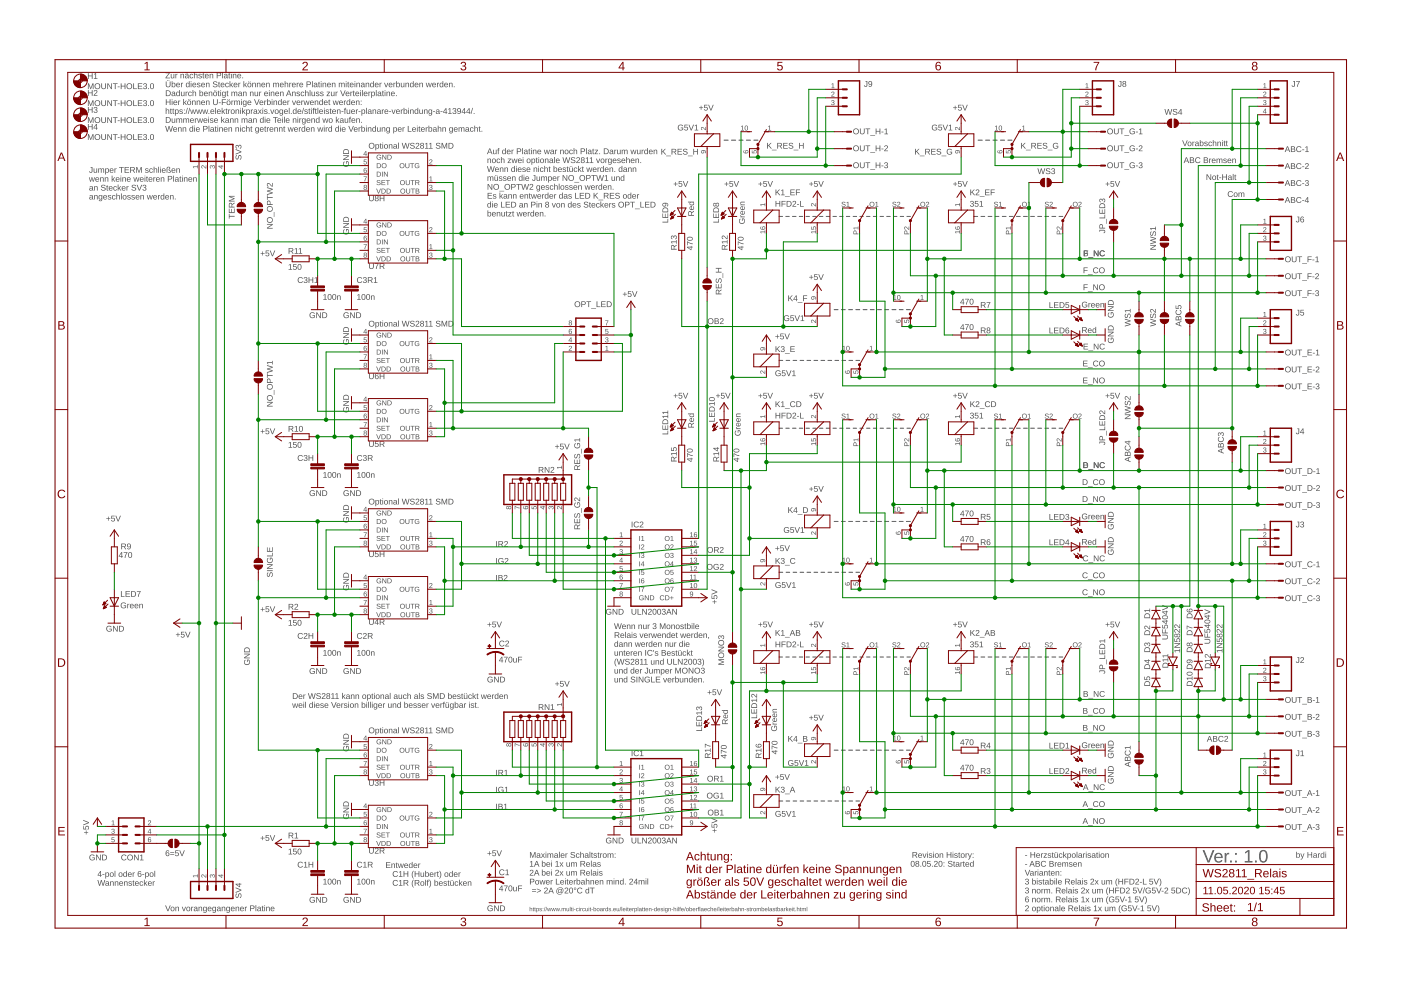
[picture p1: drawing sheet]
<svg xmlns="http://www.w3.org/2000/svg" width="420mm" height="297mm" viewBox="0 0 420 297" stroke-linecap="round" stroke-linejoin="round" font-family="sans-serif">
<g fill="#505050">
<path d="M30.1 261.1h.2v1.2h.2l-.2 .1v.4h-.2v-.4h-.8zM30.1 261.4l-.6 .9h.6zM30.7 262.1h.6v.2h-.6zM31.6 261.5l.2 .2a.57 .57 0 0 1 .9-.1 .57 .57 0 0 1 0 .9l-.5 .4-.4-.3v.7h-.2zM32 261.7a.44 .44 0 0 0-.2 .7 .44 .44 0 0 0 .7 0l-.1-.6zM32.8 262.2a.65 .65 0 0 1 1.3 0 .65 .65 0 0 1-1.3 0zM33.2 261.8a.48 .48 0 0 0-.1 .6 .48 .48 0 0 0 .7 .2v-.8zM34.4 261h.2v1.8h-.2zM35.4 262.2a.65 .65 0 0 1 1.3 0 .65 .65 0 0 1-1.3 0zM35.9 261.8a.48 .48 0 0 0-.1 .6 .48 .48 0 0 0 .6 .2v-.8zM37.1 261.7l.3-.2 .4 .2v-.7h.3v1.8l-.2-.2a.57 .57 0 0 1-.9 .1 .57 .57 0 0 1 0-.8zM37.3 261.8v.9a.45 .45 0 0 0 .5-.5 .45 .45 0 0 0-.5-.4zM38.5 261.7a.6 .6 0 0 1 .7-.2 .6 .6 0 0 1 .3 .7h-.9a.38 .38 0 0 0 .2 .5 .38 .38 0 0 0 .5-.2h.2a.67 .67 0 0 1-1 .2 .67 .67 0 0 1 0-1zM38.7 261.8l-.1 .2h.7l-.2-.3zM39.8 261.5h.2v.3l.4-.3-.4 .4v.9h-.2zM41.6 261.2l.5-.1 .3 .3-.7-.1-.2 .6a.57 .57 0 0 1 .9 .3 .57 .57 0 0 1-.5 .8 .57 .57 0 0 1-.6-.7zM41.5 262.3a.37 .37 0 0 0 .7 0 .37 .37 0 0 0-.7 0zM42.6 262.1h.7v.2h-.7zM43.5 261.5l.3 .2a.57 .57 0 0 1 .8-.1 .57 .57 0 0 1 0 .9l-.4 .4-.4-.3v.7h-.3zM43.9 261.7a.44 .44 0 0 0-.2 .7 .44 .44 0 0 0 .7 0l-.1-.6zM44.7 262.2a.65 .65 0 0 1 1.3 0 .65 .65 0 0 1-1.3 0zM45.2 261.8a.48 .48 0 0 0-.1 .6 .48 .48 0 0 0 .6 .2v-.8zM46.3 261h.2v1.8h-.2z"/>
<path d="M29.2 263.8h.3l.4 1.5 .4-1.5h.2l.4 1.5 .4-1.5h.3l-.5 1.7h-.3l-.4-1.5-.4 1.5h-.3zM31.7 264.3h.8l.4 1.2-.4-.3a.45 .45 0 0 1-.6 .4 .45 .45 0 0 1-.3-.6 .45 .45 0 0 1 .5-.3h.3a.3 .3 0 0 0-.2-.4 .3 .3 0 0 0-.3 .2h-.3zM31.8 265.1a.35 .35 0 0 0 .7 0 .35 .35 0 0 0-.7 0zM33 264.2l.2 .2a.44 .44 0 0 1 .6-.2 .44 .44 0 0 1 .3 .4v.9h-.2v-.8a.32 .32 0 0 0-.4-.4 .32 .32 0 0 0-.2 .4v.8h-.3zM34.4 264.2l.2 .2a.44 .44 0 0 1 .5-.2 .44 .44 0 0 1 .4 .4v.9h-.2v-.8a.32 .32 0 0 0-.4-.4 .32 .32 0 0 0-.3 .4v.8h-.2zM35.9 264.3a.6 .6 0 0 1 .7-.1 .6 .6 0 0 1 .3 .7h-.9a.38 .38 0 0 0 .2 .4 .38 .38 0 0 0 .5-.1h.2a.67 .67 0 0 1-1 .1 .67 .67 0 0 1 0-1zM36.1 264.4l-.1 .3h.7l-.2-.4zM37.2 264.2l.2 .2a.44 .44 0 0 1 .5-.2 .44 .44 0 0 1 .4 .4v.9h-.3v-.8a.32 .32 0 0 0-.3-.4 .32 .32 0 0 0-.3 .4v.8h-.2zM38.7 264.2h.5l.4 .3-.7-.2-.1 .3a.53 .53 0 0 1 .7 .3 .53 .53 0 0 1-.2 .7 .53 .53 0 0 1-.7-.3l-.1-.1h.2a.32 .32 0 0 0 .4 .2 .32 .32 0 0 0 .2-.4l-.2-.1a.44 .44 0 0 1-.5-.1 .44 .44 0 0 1 .1-.6zM39.9 263.9l.4 .3-.2 .1v.9l.2 .3-.4-.1-.2-1.2zM40.6 264.3a.6 .6 0 0 1 .7-.1 .6 .6 0 0 1 .3 .7h-.9a.38 .38 0 0 0 .2 .4 .38 .38 0 0 0 .5-.1h.2a.67 .67 0 0 1-1 .1 .67 .67 0 0 1 0-1zM40.8 264.4l-.1 .3h.7l-.2-.4zM42 264.3l.6-.1 .3 .3-.4-.2a.46 .46 0 0 0-.5 .6 .46 .46 0 0 0 .7 .3l.2-.1a.63 .63 0 0 1-1 .2 .63 .63 0 0 1 .1-1zM43.2 263.7h.2v1.1l.6-.6h.2l-.5 .5 .6 .8h-.3l-.5-.6-.1 .6h-.2zM44.5 264.3a.6 .6 0 0 1 .7-.1 .6 .6 0 0 1 .3 .7h-.9a.38 .38 0 0 0 .2 .4 .38 .38 0 0 0 .5-.1h.2a.67 .67 0 0 1-1 .1 .67 .67 0 0 1 0-1zM44.7 264.4l-.1 .3h.7l-.2-.4zM45.8 264.2h.2v.2l.4-.2-.4 .4v.9h-.2z"/>
<path d="M110.5 218.9a.9 .9 0 0 1 1.8 0 .9 .9 0 0 1-1.8 0zM110.7 218.9a.7 .7 0 0 0 1.4 0 .7 .7 0 0 0-1.4 0zM112.6 218.5l.2 .2a.57 .57 0 0 1 .8-.1 .57 .57 0 0 1 .1 .8l-.5 .4-.4-.2v.7h-.2zM113 218.7a.44 .44 0 0 0-.2 .6 .44 .44 0 0 0 .7 .1l-.1-.7zM114.1 218.2l.4 .3-.3 .1v.9l.3 .3-.5-.1-.2-1.2zM114.7 218h.2v.2h-.2zM114.7 218.5h.2v1.3h-.2zM115 219.1a.65 .65 0 0 1 1.3 0 .65 .65 0 0 1-1.3 0zM115.5 218.7a.48 .48 0 0 0-.1 .7 .48 .48 0 0 0 .6 .1v-.8zM116.6 218.5l.2 .2a.44 .44 0 0 1 .5-.2 .44 .44 0 0 1 .4 .4v.9h-.2v-.9a.32 .32 0 0 0-.4-.3 .32 .32 0 0 0-.3 .4v.8h-.2zM118.1 218.6h.8l.3 1.2-.4-.3a.45 .45 0 0 1-.5 .3 .45 .45 0 0 1-.3-.5 .45 .45 0 0 1 .5-.3h.3a.3 .3 0 0 0-.2-.4 .3 .3 0 0 0-.4 .2h-.2zM118.2 219.4a.32 .32 0 0 0 .6 0 .32 .32 0 0 0-.6 0zM119.4 218h.2v1.8h-.2zM120.5 218.1h.2l.4 1.5 .4-1.5h.3l.4 1.5 .4-1.5h.2l-.5 1.7h-.3l-.3-1.5-.4 1.5h-.3zM123.2 218.2a.8 .8 0 0 1 1.1 .2l-.2 .1a.4 .4 0 0 0-.5-.3 .4 .4 0 0 0-.3 .5h.1a.66 .66 0 0 1 .8 .2 .66 .66 0 0 1 0 .8l-.8 .1-.4-.2-.1-.2 .3-.1a.46 .46 0 0 0 .5 .4 .46 .46 0 0 0 .4-.6l-.8-.2a.42 .42 0 0 1-.3-.3 .42 .42 0 0 1 .2-.4zM124.8 218.2a.59 .59 0 0 1 .9 .2 .59 .59 0 0 1-.5 .8l-.3 .4h.9v.2h-1.2l.7-.9a.34 .34 0 0 0 .1-.6 .34 .34 0 0 0-.5 .2h-.3zM126.2 218.2a.5 .5 0 0 1 .8-.1 .5 .5 0 0 1-.2 .8 .49 .49 0 0 1 .2 .7 .49 .49 0 0 1-.8 0 .49 .49 0 0 1 .1-.7l-.2-.3zM126.3 218.5a.32 .32 0 0 0 .6 0 .32 .32 0 0 0-.6 0zM126.2 219.3a.36 .36 0 0 0 .7 0 .36 .36 0 0 0-.7 0zM127.5 218.3l.6-.2v1.5h.4v.2h-1v-.2h.4v-1.3l-.4 .3zM128.7 218.3l.6-.2v1.5h.4v.2h-1v-.2h.4v-1.3l-.4 .3zM130.9 218.2a.8 .8 0 0 1 1.2 .2l-.3 .1a.4 .4 0 0 0-.4-.3 .4 .4 0 0 0-.3 .5 .66 .66 0 0 1 .8 .2 .66 .66 0 0 1 0 .8l-.8 .1-.3-.2-.1-.2 .2-.1a.46 .46 0 0 0 .5 .4 .46 .46 0 0 0 .4-.6l-.8-.2a.42 .42 0 0 1-.2-.3 .42 .42 0 0 1 .1-.4zM132.4 218.1h.3l.6 1.4 .5-1.4h.3v1.7h-.2v-1.5l-.5 1.5-.8-1.5v1.5h-.2zM134.5 218.1h.6a.86 .86 0 0 1 .9 .8 .86 .86 0 0 1-.8 .9h-.7zM134.7 218.3v1.3a.73 .73 0 0 0 1.1-.7 .73 .73 0 0 0-1.1-.6z"/>
<path d="M49.7 21.8h1.2l-1 1.5h1.1v.2h-1.4l1.1-1.6h-1zM51.2 22.2h.2v.8a.32 .32 0 0 0 .4 .4 .32 .32 0 0 0 .2-.5v-.7h.3v1.3l-.2-.3a.44 .44 0 0 1-.6 .3 .44 .44 0 0 1-.3-.5zM52.6 22.2h.2v.2l.4-.3-.3 .5-.1 .9h-.2zM54.1 22.2l.2 .2a.44 .44 0 0 1 .6-.3 .44 .44 0 0 1 .3 .5v.9h-.2v-.9a.32 .32 0 0 0-.4-.3 .32 .32 0 0 0-.2 .4v.8h-.3zM55.6 22.3l.8-.1 .3 1.3-.4-.3a.45 .45 0 0 1-.5 .3 .45 .45 0 0 1-.3-.5 .45 .45 0 0 1 .5-.3h.3a.3 .3 0 0 0-.2-.4 .3 .3 0 0 0-.4 .2h-.2zM55.7 23a.32 .32 0 0 0 .6 0 .32 .32 0 0 0-.6 0zM56.2 21.8l.2 .2zM55.7 21.8l.2 .2zM57 22.3l.6-.1 .3 .3-.4-.2a.46 .46 0 0 0-.5 .5 .46 .46 0 0 0 .7 .4l.2-.1a.63 .63 0 0 1-1 .2 .63 .63 0 0 1 .1-1zM58.2 21.7h.2v.7a.44 .44 0 0 1 .5-.3 .44 .44 0 0 1 .3 .5v.9h-.2v-.9a.32 .32 0 0 0-.3-.3 .32 .32 0 0 0-.3 .4v.8h-.2zM59.6 22.2h.6l.3 .3-.6-.2-.1 .3a.53 .53 0 0 1 .7 .3 .53 .53 0 0 1-.3 .7 .53 .53 0 0 1-.7-.3v-.1h.2a.32 .32 0 0 0 .4 .2 .32 .32 0 0 0 .2-.4l-.2-.1a.44 .44 0 0 1-.5-.2 .44 .44 0 0 1 0-.5zM60.9 21.9l.4 .3-.3 .1v.8l.3 .4-.4-.1-.2-1.2zM61.6 22.3a.6 .6 0 0 1 .7-.1 .6 .6 0 0 1 .3 .7h-.9a.38 .38 0 0 0 .2 .4 .38 .38 0 0 0 .5-.2l.2 .1a.67 .67 0 0 1-1 .1 .67 .67 0 0 1 0-1zM61.8 22.4l-.1 .3h.7l-.2-.4zM62.9 22.2l.2 .2a.44 .44 0 0 1 .5-.3 .44 .44 0 0 1 .3 .5v.9h-.2v-.9a.32 .32 0 0 0-.3-.3 .32 .32 0 0 0-.3 .4v.8h-.2zM65 21.8h.7a.53 .53 0 0 1 .6 .5 .53 .53 0 0 1-.6 .5h-.5v.7h-.2zM65.2 21.9v.7l.9-.1-.2-.5zM66.6 21.7h.3v1.8h-.3zM67.3 22.3l.8-.1 .3 1.3-.4-.3a.45 .45 0 0 1-.6 .3 .45 .45 0 0 1-.3-.5 .45 .45 0 0 1 .6-.3h.3a.3 .3 0 0 0-.2-.4 .3 .3 0 0 0-.4 .2h-.2zM67.4 23a.32 .32 0 0 0 .6 0 .32 .32 0 0 0-.6 0zM68.7 21.9l.4 .3-.3 .1v.8l.3 .4-.5-.1-.2-1.2zM69.3 21.7h.2v.2h-.2zM69.3 22.2h.2v1.3h-.2zM69.8 22.2l.2 .2a.44 .44 0 0 1 .5-.3 .44 .44 0 0 1 .4 .5v.9h-.2v-.9a.32 .32 0 0 0-.4-.3 .32 .32 0 0 0-.3 .4v.8h-.2zM71.3 22.3a.6 .6 0 0 1 .7-.1 .6 .6 0 0 1 .3 .7h-.9a.38 .38 0 0 0 .2 .4 .38 .38 0 0 0 .5-.2l.2 .1a.67 .67 0 0 1-1 .1 .67 .67 0 0 1 0-1zM71.5 22.4l-.1 .3h.7l-.2-.4zM72.7 23.2h.2v.3h-.2z"/>
<path d="M49.7 24.4h.3v1.1a.48 .48 0 0 0 .4 .5 .48 .48 0 0 0 .5-.5v-1.1h.2v1.1a.71 .71 0 0 1-.7 .7 .71 .71 0 0 1-.7-.7zM50.6 24.1l.2 .2zM50.1 24.1l.2 .2zM51.5 24.3h.2v.7a.57 .57 0 0 1 .9-.1 .57 .57 0 0 1 0 .9 .47 .47 0 0 1-.4 .4 .47 .47 0 0 1-.5-.3l-.2 .2zM51.8 25.1l.1 .9a.45 .45 0 0 0 .5-.5 .45 .45 0 0 0-.6-.4zM53 25a.6 .6 0 0 1 .7-.1 .6 .6 0 0 1 .3 .6h-.9a.38 .38 0 0 0 .2 .5 .38 .38 0 0 0 .5-.2l.2 .1a.67 .67 0 0 1-1 .1 .67 .67 0 0 1 0-1zM53.2 25.1l-.1 .3h.7l-.2-.4zM54.3 24.8h.2v.3l.4-.3-.4 .5v.8h-.2zM55.9 25l.3-.2 .4 .2v-.7h.3v1.8l-.3-.2a.57 .57 0 0 1-.8 .1 .57 .57 0 0 1 0-.8zM56 25.1l.1 .9a.45 .45 0 0 0 .5-.5 .45 .45 0 0 0-.6-.4zM57.2 24.3h.2v.2h-.2zM57.2 24.8h.2v1.3h-.2zM57.8 25a.6 .6 0 0 1 .8-.1 .6 .6 0 0 1 .3 .6h-1a.38 .38 0 0 0 .3 .5 .38 .38 0 0 0 .4-.2l.2 .1a.67 .67 0 0 1-1 .1 .67 .67 0 0 1 0-1zM58 25.1l-.1 .3h.7l-.2-.4zM59.2 24.9l.6-.1 .3 .3-.6-.1-.1 .3a.53 .53 0 0 1 .7 .2 .53 .53 0 0 1-.3 .7 .53 .53 0 0 1-.7-.2l-.1-.2 .3 .1a.32 .32 0 0 0 .4 .1 .32 .32 0 0 0 .2-.3l-.2-.1a.44 .44 0 0 1-.5-.2 .44 .44 0 0 1 0-.5zM60.5 25a.6 .6 0 0 1 .7-.1 .6 .6 0 0 1 .3 .6h-.9a.38 .38 0 0 0 .2 .5 .38 .38 0 0 0 .5-.2l.2 .1a.67 .67 0 0 1-1 .1 .67 .67 0 0 1 0-1zM60.7 25.1l-.1 .3h.7l-.2-.4zM61.8 24.8l.2 .2a.44 .44 0 0 1 .5-.2 .44 .44 0 0 1 .3 .5v.8h-.2v-.8a.32 .32 0 0 0-.3-.4 .32 .32 0 0 0-.3 .5v.7h-.2zM64 24.5a.8 .8 0 0 1 1.2 .3h-.2a.4 .4 0 0 0-.5-.3 .4 .4 0 0 0-.3 .5l.1 .1a.66 .66 0 0 1 .7 .2 .66 .66 0 0 1 .1 .7l-.9 .1-.3-.2-.1-.2h.2a.46 .46 0 0 0 .6 .3 .46 .46 0 0 0 .3-.5l-.7-.2a.42 .42 0 0 1-.3-.4 .42 .42 0 0 1 .1-.4zM65.6 24.5l.4 .3-.2 .2v.8l.2 .3-.4-.1-.2-1.2zM66.3 25a.6 .6 0 0 1 .7-.1 .6 .6 0 0 1 .3 .6h-.9a.38 .38 0 0 0 .2 .5 .38 .38 0 0 0 .5-.2l.2 .1a.67 .67 0 0 1-1 .1 .67 .67 0 0 1 0-1zM66.5 25.1l-.1 .3h.7l-.2-.4zM67.7 25l.6-.2 .3 .4-.4-.2a.46 .46 0 0 0-.5 .5 .46 .46 0 0 0 .7 .3l.2-.1a.63 .63 0 0 1-1 .3 .63 .63 0 0 1 .1-1zM68.9 24.3h.2v1.2l.6-.7h.2l-.5 .6 .5 .7h-.2l-.5-.6-.1 .6h-.2zM70.2 25a.6 .6 0 0 1 .7-.1 .6 .6 0 0 1 .3 .6h-.9a.38 .38 0 0 0 .2 .5 .38 .38 0 0 0 .5-.2l.2 .1a.67 .67 0 0 1-1 .1 .67 .67 0 0 1 0-1zM70.4 25.1l-.1 .3h.7l-.2-.4zM71.5 24.8h.2v.3l.4-.3-.4 .5v.8h-.2zM73 24.3h.2v1.2l.6-.7h.3l-.6 .6 .6 .7h-.3l-.4-.6-.2 .6h-.2zM74.1 25.5a.65 .65 0 0 1 1.3 0 .65 .65 0 0 1-1.3 0zM74.5 25.1a.48 .48 0 0 0-.1 .7 .48 .48 0 0 0 .7 .1v-.8zM74.9 24.4l.2 .3zM74.5 24.4l.2 .3zM75.7 24.8l.2 .2a.44 .44 0 0 1 .5-.2 .44 .44 0 0 1 .3 .5v.8h-.2v-.8a.32 .32 0 0 0-.4-.4 .32 .32 0 0 0-.2 .5v.7h-.2zM77 24.8l.3 .2a.44 .44 0 0 1 .5-.2 .44 .44 0 0 1 .3 .5v.8h-.2v-.8a.32 .32 0 0 0-.4-.4 .32 .32 0 0 0-.2 .5v.7h-.3zM78.5 25a.6 .6 0 0 1 .7-.1 .6 .6 0 0 1 .3 .6h-.9a.38 .38 0 0 0 .2 .5 .38 .38 0 0 0 .5-.2l.2 .1a.67 .67 0 0 1-1 .1 .67 .67 0 0 1 0-1zM78.7 25.1l-.1 .3h.7l-.2-.4zM79.8 24.8l.2 .2a.44 .44 0 0 1 .5-.2 .44 .44 0 0 1 .4 .5v.8h-.2v-.8a.32 .32 0 0 0-.4-.4 .32 .32 0 0 0-.3 .5v.7h-.2zM81.9 24.8l.2 .2a.4 .4 0 0 1 .4-.2 .4 .4 0 0 1 .4 .2 .41 .41 0 0 1 .5-.2 .41 .41 0 0 1 .3 .5v.8h-.3v-1l-.2-.1-.3 .2v.9h-.2v-1l-.4-.1-.2 1.1h-.2zM84.1 25a.6 .6 0 0 1 .7-.1 .6 .6 0 0 1 .3 .6h-.9a.38 .38 0 0 0 .2 .5 .38 .38 0 0 0 .5-.2l.2 .1a.67 .67 0 0 1-1 .1 .67 .67 0 0 1 0-1zM84.3 25.1l-.1 .3h.7l-.2-.4zM85.4 24.3h.2v.7a.44 .44 0 0 1 .5-.2 .44 .44 0 0 1 .3 .5v.8h-.2v-.8a.32 .32 0 0 0-.3-.4 .32 .32 0 0 0-.3 .5v.7h-.2zM86.8 24.8h.2v.3l.4-.3-.4 .5v.8h-.2zM87.7 25a.6 .6 0 0 1 .7-.1 .6 .6 0 0 1 .3 .6h-.9a.38 .38 0 0 0 .2 .5 .38 .38 0 0 0 .5-.2l.2 .1a.67 .67 0 0 1-1 .1 .67 .67 0 0 1 0-1zM87.9 25.1l-.1 .3h.7l-.2-.4zM89 24.8h.2v.3l.4-.3-.4 .5v.8h-.2zM89.9 25a.6 .6 0 0 1 .7-.1 .6 .6 0 0 1 .3 .6h-.9a.38 .38 0 0 0 .2 .5 .38 .38 0 0 0 .5-.2l.2 .1a.67 .67 0 0 1-1 .1 .67 .67 0 0 1 0-1zM90.1 25.1l-.1 .3h.7l-.2-.4zM91.9 24.4h.8a.53 .53 0 0 1 .6 .5 .53 .53 0 0 1-.6 .6h-.5v.6h-.3zM92.2 24.6v.7l.8-.2-.1-.5zM93.6 24.3h.2v1.8h-.2zM94.2 25l.8-.1 .3 1.2-.4-.2a.45 .45 0 0 1-.5 .3 .45 .45 0 0 1-.3-.6 .45 .45 0 0 1 .5-.3h.3a.3 .3 0 0 0-.2-.3 .3 .3 0 0 0-.4 .2h-.2zM94.3 25.7a.32 .32 0 0 0 .6 0 .32 .32 0 0 0-.6 0zM95.6 24.5l.4 .3-.3 .2v.8l.3 .3-.4-.1-.2-1.2zM96.2 24.3h.2v.2h-.2zM96.2 24.8h.2v1.3h-.2zM96.8 24.8l.2 .2a.44 .44 0 0 1 .5-.2 .44 .44 0 0 1 .3 .5v.8h-.2v-.8a.32 .32 0 0 0-.4-.4 .32 .32 0 0 0-.2 .5v.7h-.2zM98.2 25a.6 .6 0 0 1 .8-.1 .6 .6 0 0 1 .3 .6h-1a.38 .38 0 0 0 .3 .5 .38 .38 0 0 0 .4-.2l.2 .1a.67 .67 0 0 1-1 .1 .67 .67 0 0 1 0-1zM98.4 25.1l-.1 .3h.7l-.2-.4zM99.5 24.8l.2 .2a.44 .44 0 0 1 .6-.2 .44 .44 0 0 1 .3 .5v.8h-.2v-.8a.32 .32 0 0 0-.4-.4 .32 .32 0 0 0-.2 .5v.7h-.3zM101.6 24.8l.2 .2a.4 .4 0 0 1 .4-.2 .4 .4 0 0 1 .4 .2 .41 .41 0 0 1 .5-.2 .41 .41 0 0 1 .3 .5v.8h-.3v-1l-.2-.1-.3 .2v.9h-.2v-1l-.4-.1-.2 1.1h-.2zM103.7 24.3h.2v.2h-.2zM103.7 24.8h.2v1.3h-.2zM104.3 24.5l.4 .3-.2 .2v.8l.3 .3-.5-.1-.2-1.2zM105 25a.6 .6 0 0 1 .8-.1 .6 .6 0 0 1 .3 .6h-1a.38 .38 0 0 0 .3 .5 .38 .38 0 0 0 .4-.2l.2 .1a.67 .67 0 0 1-1 .1 .67 .67 0 0 1 0-1zM105.2 25.1l-.1 .3h.7l-.2-.4zM106.3 24.3h.3v.2h-.3zM106.3 24.8h.3v1.3h-.3zM106.9 24.8l.2 .2a.44 .44 0 0 1 .5-.2 .44 .44 0 0 1 .3 .5v.8h-.2v-.8a.32 .32 0 0 0-.3-.4 .32 .32 0 0 0-.3 .5v.7h-.2zM108.4 25l.8-.1 .3 1.2-.4-.2a.45 .45 0 0 1-.6 .3 .45 .45 0 0 1-.3-.6 .45 .45 0 0 1 .6-.3h.3a.3 .3 0 0 0-.2-.3 .3 .3 0 0 0-.4 .2h-.2zM108.5 25.7a.32 .32 0 0 0 .6 0 .32 .32 0 0 0-.6 0zM109.7 24.8l.2 .2a.44 .44 0 0 1 .5-.2 .44 .44 0 0 1 .3 .5v.8h-.2v-.8a.32 .32 0 0 0-.3-.4 .32 .32 0 0 0-.3 .5v.7h-.2zM111.1 25l.4-.2 .4 .2v-.7h.2v1.8l-.2-.2a.57 .57 0 0 1-.8 .1 .57 .57 0 0 1-.1-.8zM111.3 25.1l.1 .9a.45 .45 0 0 0 .5-.5 .45 .45 0 0 0-.6-.4zM112.5 25a.6 .6 0 0 1 .8-.1 .6 .6 0 0 1 .3 .6h-1a.38 .38 0 0 0 .3 .5 .38 .38 0 0 0 .4-.2l.2 .1a.67 .67 0 0 1-1 .1 .67 .67 0 0 1 0-1zM112.7 25.1l-.1 .3h.7l-.2-.4zM113.8 24.8h.2l.1 .3 .4-.3-.4 .5v.8h-.3zM115.2 24.8h.2l.4 1.2 .4-1.2h.2l-.5 1.3h-.2zM116.7 25a.6 .6 0 0 1 .7-.1 .6 .6 0 0 1 .3 .6h-.9a.38 .38 0 0 0 .2 .5 .38 .38 0 0 0 .5-.2l.2 .1a.67 .67 0 0 1-1 .1 .67 .67 0 0 1 0-1zM116.9 25.1l-.1 .3h.7l-.2-.4zM118 24.8h.2v.3l.4-.3-.4 .5v.8h-.2zM118.8 24.3h.2v.7a.57 .57 0 0 1 .9-.1 .57 .57 0 0 1 0 .9 .47 .47 0 0 1-.4 .4 .47 .47 0 0 1-.5-.3l-.2 .2zM119.1 25.1l.1 .9a.45 .45 0 0 0 .5-.5 .45 .45 0 0 0-.6-.4zM120.2 24.8h.2v.9a.32 .32 0 0 0 .4 .3 .32 .32 0 0 0 .2-.4v-.8h.3v1.3l-.2-.2a.44 .44 0 0 1-.6 .3 .44 .44 0 0 1-.3-.5zM121.6 24.8l.2 .2a.44 .44 0 0 1 .5-.2 .44 .44 0 0 1 .4 .5v.8h-.3v-.8a.32 .32 0 0 0-.3-.4 .32 .32 0 0 0-.3 .5v.7h-.2zM123.1 25l.3-.2 .4 .2v-.7h.2l.1 1.8-.3-.2a.57 .57 0 0 1-.8 .1 .57 .57 0 0 1 0-.8zM123.2 25.1l.1 .9a.45 .45 0 0 0 .5-.5 .45 .45 0 0 0-.6-.4zM124.5 25a.6 .6 0 0 1 .7-.1 .6 .6 0 0 1 .3 .6h-.9a.38 .38 0 0 0 .2 .5 .38 .38 0 0 0 .5-.2l.2 .1a.67 .67 0 0 1-1 .1 .67 .67 0 0 1 0-1zM124.7 25.1l-.1 .3h.7l-.2-.4zM125.8 24.8l.2 .2a.44 .44 0 0 1 .5-.2 .44 .44 0 0 1 .3 .5v.8h-.2v-.8a.32 .32 0 0 0-.3-.4 .32 .32 0 0 0-.3 .5v.7h-.2zM127.7 24.8h.2l.3 1.2 .3-1.2h.2l.3 1.2 .3-1.2h.2l-.4 1.3h-.2l-.3-1.1-.3 1.1h-.2zM129.8 25a.6 .6 0 0 1 .7-.1 .6 .6 0 0 1 .3 .6h-1a.38 .38 0 0 0 .3 .5 .38 .38 0 0 0 .4-.2l.2 .1a.67 .67 0 0 1-1 .1 .67 .67 0 0 1 .1-1zM129.9 25.1l-.1 .3h.7l-.2-.4zM131 24.8h.3v.3l.4-.3-.4 .5v.8h-.2zM131.9 25l.4-.2 .4 .2v-.7h.2v1.8l-.2-.2a.57 .57 0 0 1-.8 .1 .57 .57 0 0 1-.1-.8zM132.1 25.1l.1 .9a.45 .45 0 0 0 .5-.5 .45 .45 0 0 0-.6-.4zM133.4 25a.6 .6 0 0 1 .7-.1 .6 .6 0 0 1 .3 .6h-1a.38 .38 0 0 0 .3 .5 .38 .38 0 0 0 .5-.2l.1 .1a.67 .67 0 0 1-1 .1 .67 .67 0 0 1 .1-1zM133.5 25.1l-.1 .3h.8l-.3-.4zM134.7 24.8l.2 .2a.44 .44 0 0 1 .5-.2 .44 .44 0 0 1 .3 .5v.8h-.2v-.8a.32 .32 0 0 0-.4-.4 .32 .32 0 0 0-.2 .5v.7h-.2zM136.1 25.9h.2v.2h-.2z"/>
<path d="M49.7 27.1h.6a.86 .86 0 0 1 .9 .8 .86 .86 0 0 1-.8 .9h-.7zM50 27.3v1.3a.73 .73 0 0 0 1-.7 .73 .73 0 0 0-1-.6zM51.6 27.6h.8l.3 1.2-.4-.2a.45 .45 0 0 1-.5 .3 .45 .45 0 0 1-.4-.6 .45 .45 0 0 1 .6-.3h.3a.3 .3 0 0 0-.2-.4 .3 .3 0 0 0-.4 .2h-.2zM51.7 28.4a.32 .32 0 0 0 .6 0 .32 .32 0 0 0-.6 0zM52.9 27.6l.4-.1 .4 .2v-.7h.2v1.8l-.2-.2a.57 .57 0 0 1-.8 .1 .57 .57 0 0 1 0-.8zM53.1 27.7l.1 .9a.45 .45 0 0 0 .5-.5 .45 .45 0 0 0-.6-.4zM54.3 27.5h.2v.8a.32 .32 0 0 0 .3 .4 .32 .32 0 0 0 .3-.4v-.8h.2v1.3l-.2-.2a.44 .44 0 0 1-.5 .2 .44 .44 0 0 1-.3-.4zM55.7 27.5h.2v.3l.4-.3-.4 .4v.9h-.2zM56.6 27.6l.6-.1 .3 .4-.4-.2a.46 .46 0 0 0-.5 .5 .46 .46 0 0 0 .7 .3l.2-.1a.63 .63 0 0 1-1 .3 .63 .63 0 0 1 .1-1.1zM57.8 27h.2v.7a.44 .44 0 0 1 .5-.2 .44 .44 0 0 1 .3 .4v.9h-.2v-.8a.32 .32 0 0 0-.4-.4 .32 .32 0 0 0-.2 .4v.8h-.2zM59.8 27h.2v.7a.57 .57 0 0 1 .9-.1 .57 .57 0 0 1 0 .8 .47 .47 0 0 1-.4 .4 .47 .47 0 0 1-.5-.2l-.2 .2zM60.1 27.8l.1 .8a.45 .45 0 0 0 .5-.5 .45 .45 0 0 0-.6-.3zM61.3 27.6a.6 .6 0 0 1 .7-.1 .6 .6 0 0 1 .3 .7h-.9a.38 .38 0 0 0 .2 .4 .38 .38 0 0 0 .5-.1h.2a.67 .67 0 0 1-1 .1 .67 .67 0 0 1 0-1zM61.5 27.7l-.1 .3h.7l-.2-.4zM62.6 27.5l.2 .2a.44 .44 0 0 1 .5-.2 .44 .44 0 0 1 .4 .4v.9h-.3v-.8a.32 .32 0 0 0-.3-.4 .32 .32 0 0 0-.3 .4v.8h-.2zM63.8 28.2a.65 .65 0 0 1 1.3 0 .65 .65 0 0 1-1.3 0zM64.2 27.8a.48 .48 0 0 0-.1 .6 .48 .48 0 0 0 .7 .1v-.8zM64.7 27.1l.2 .2zM64.2 27.1l.2 .2zM65.5 27.2l.4 .3-.3 .1v.9l.3 .3-.5-.1-.1-1.2zM66.1 27h.2v.2h-.2zM66.1 27.5h.2v1.3h-.2zM66.7 27.6l.4-.1 .4 .2 .2-.2v1.3a.56 .56 0 0 1-.5 .5 .56 .56 0 0 1-.6-.3l.7 .1 .2-.5a.54 .54 0 0 1-.8 .1 .54 .54 0 0 1-.1-.8zM66.9 27.8l-.1 .6a.45 .45 0 0 0 .8-.2 .45 .45 0 0 0-.5-.6zM68.1 27.2l.4 .3-.2 .1v.9l.2 .3-.4-.1-.2-1.2zM69.4 27.5l.2 .2a.4 .4 0 0 1 .4-.2 .4 .4 0 0 1 .4 .2 .41 .41 0 0 1 .5-.2 .41 .41 0 0 1 .3 .4v.9h-.3v-1l-.2-.2-.3 .3v.9h-.2v-1l-.4-.1-.2 1.1h-.2zM71.6 27.6h.8l.3 1.2-.4-.2a.45 .45 0 0 1-.6 .3 .45 .45 0 0 1-.3-.6 .45 .45 0 0 1 .6-.3h.3a.3 .3 0 0 0-.2-.4 .3 .3 0 0 0-.4 .2h-.2zM71.7 28.4a.32 .32 0 0 0 .6 0 .32 .32 0 0 0-.6 0zM72.9 27.5l.2 .2a.44 .44 0 0 1 .5-.2 .44 .44 0 0 1 .3 .4v.9h-.2v-.8a.32 .32 0 0 0-.3-.4 .32 .32 0 0 0-.3 .4v.8h-.2zM75 27.5l.2 .2a.44 .44 0 0 1 .5-.2 .44 .44 0 0 1 .3 .4v.9h-.2v-.8a.32 .32 0 0 0-.4-.4 .32 .32 0 0 0-.2 .4v.8h-.2zM76.3 27.5h.3v.8a.32 .32 0 0 0 .3 .4 .32 .32 0 0 0 .3-.4v-.8h.2v1.3l-.2-.2a.44 .44 0 0 1-.5 .2 .44 .44 0 0 1-.4-.4zM77.7 27.5h.2l.1 .3 .4-.3-.4 .4v.9h-.3zM79.4 27.6a.6 .6 0 0 1 .7-.1 .6 .6 0 0 1 .3 .7h-1a.38 .38 0 0 0 .3 .4 .38 .38 0 0 0 .4-.1h.2a.67 .67 0 0 1-1 .1 .67 .67 0 0 1 .1-1zM79.5 27.7l-.1 .3h.7l-.2-.4zM80.7 27h.2v.2h-.2zM80.7 27.5h.2v1.3h-.2zM81.2 27.5l.2 .2a.44 .44 0 0 1 .5-.2 .44 .44 0 0 1 .4 .4v.9h-.3v-.8a.32 .32 0 0 0-.3-.4 .32 .32 0 0 0-.3 .4v.8h-.2zM82.7 27.6a.6 .6 0 0 1 .7-.1 .6 .6 0 0 1 .3 .7h-.9a.38 .38 0 0 0 .2 .4 .38 .38 0 0 0 .5-.1h.2a.67 .67 0 0 1-1 .1 .67 .67 0 0 1 0-1zM82.9 27.7l-.1 .3h.7l-.2-.4zM84 27.5l.2 .2a.44 .44 0 0 1 .5-.2 .44 .44 0 0 1 .3 .4v.9h-.2v-.8a.32 .32 0 0 0-.3-.4 .32 .32 0 0 0-.3 .4v.8h-.2zM86.5 27.1h.2l.7 1.7h-.2l-.2-.5h-.8l-.2 .5h-.2zM86.6 27.3l-.3 .8h.6zM87.6 27.5l.2 .2a.44 .44 0 0 1 .5-.2 .44 .44 0 0 1 .4 .4v.9h-.3v-.8a.32 .32 0 0 0-.3-.4 .32 .32 0 0 0-.3 .4v.8h-.2zM89.1 27.6l.5-.1 .4 .3-.7-.2-.1 .3a.53 .53 0 0 1 .7 .3 .53 .53 0 0 1-.2 .7 .53 .53 0 0 1-.7-.3l-.1-.1 .2 .1a.32 .32 0 0 0 .4 .1 .32 .32 0 0 0 .2-.4h-.2a.44 .44 0 0 1-.5-.2 .44 .44 0 0 1 .1-.5zM90.3 27.6l.6-.1 .3 .4-.4-.2a.46 .46 0 0 0-.5 .5 .46 .46 0 0 0 .7 .3l.3-.1a.63 .63 0 0 1-1 .3 .63 .63 0 0 1 0-1.1zM91.5 27h.2v.7a.44 .44 0 0 1 .5-.2 .44 .44 0 0 1 .3 .4v.9h-.2v-.8a.32 .32 0 0 0-.3-.4 .32 .32 0 0 0-.3 .4v.8h-.2zM92.9 27h.2v1.8h-.2zM93.4 27.5h.2v.8a.32 .32 0 0 0 .4 .4 .32 .32 0 0 0 .3-.4v-.8h.2v1.3l-.2-.2a.44 .44 0 0 1-.5 .2 .44 .44 0 0 1-.4-.4zM94.9 27.6l.6-.1 .3 .3-.7-.2v.3a.53 .53 0 0 1 .7 .3 .53 .53 0 0 1-.3 .7 .53 .53 0 0 1-.7-.3l-.1-.1 .3 .1a.32 .32 0 0 0 .3 .1 .32 .32 0 0 0 .2-.4h-.1a.44 .44 0 0 1-.5-.2 .44 .44 0 0 1 0-.5zM96.1 27.6l.6-.1 .3 .3-.6-.2-.1 .3a.53 .53 0 0 1 .7 .3 .53 .53 0 0 1-.3 .7 .53 .53 0 0 1-.7-.3v-.1l.2 .1a.32 .32 0 0 0 .4 .1 .32 .32 0 0 0 .2-.4h-.2a.44 .44 0 0 1-.5-.2 .44 .44 0 0 1 0-.5zM98 27.5h.9l-.7 1.1h.8v.2h-1.1l.8-1.1h-.7zM99.3 27.5h.2v.8a.32 .32 0 0 0 .3 .4 .32 .32 0 0 0 .3-.4v-.8h.2v1.3l-.2-.2a.44 .44 0 0 1-.5 .2 .44 .44 0 0 1-.3-.4zM100.6 27.5h.3v.3l.4-.3-.4 .4v.9h-.2zM102 27.1h.3l.5 1.5 .6-1.5h.3l-.7 1.7h-.3zM103.8 27.6a.6 .6 0 0 1 .7-.1 .6 .6 0 0 1 .3 .7h-.9a.38 .38 0 0 0 .2 .4 .38 .38 0 0 0 .5-.1h.2a.67 .67 0 0 1-1 .1 .67 .67 0 0 1 0-1zM104 27.7l-.1 .3h.7l-.2-.4zM105.1 27.5h.2v.3l.4-.3-.4 .4v.9h-.2zM106 27.2l.4 .3-.2 .1v.9l.2 .3-.4-.1-.2-1.2zM106.7 27.6a.6 .6 0 0 1 .7-.1 .6 .6 0 0 1 .3 .7h-.9a.38 .38 0 0 0 .2 .4 .38 .38 0 0 0 .5-.1h.2a.67 .67 0 0 1-1 .1 .67 .67 0 0 1 0-1zM106.9 27.7l-.1 .3h.7l-.2-.4zM108 27h.2v.2h-.2zM108 27.5h.2v1.3h-.2zM108.6 27h.2v1.8h-.2zM109.2 27.6a.6 .6 0 0 1 .7-.1 .6 .6 0 0 1 .3 .7h-.9a.38 .38 0 0 0 .2 .4 .38 .38 0 0 0 .5-.1h.2a.67 .67 0 0 1-1 .1 .67 .67 0 0 1 0-1zM109.4 27.7l-.1 .3h.7l-.2-.4zM110.5 27.5h.2v.3l.4-.3-.4 .4v.9h-.2zM111.3 27.5l.3 .2a.57 .57 0 0 1 .8-.1 .57 .57 0 0 1 0 .8l-.4 .4-.5-.2 .1 .7h-.3zM111.7 27.7a.44 .44 0 0 0-.2 .6 .44 .44 0 0 0 .7 .1l-.1-.6zM112.7 27h.2v1.8h-.2zM113.4 27.6h.8l.3 1.2-.4-.2a.45 .45 0 0 1-.6 .3 .45 .45 0 0 1-.3-.6 .45 .45 0 0 1 .6-.3h.3a.3 .3 0 0 0-.2-.4 .3 .3 0 0 0-.4 .2h-.2zM113.5 28.4a.32 .32 0 0 0 .6 0 .32 .32 0 0 0-.6 0zM114.8 27.2l.4 .3-.3 .1v.9l.3 .3-.5-.1-.2-1.2zM115.4 27h.2v.2h-.2zM115.4 27.5h.2v1.3h-.2zM115.9 27.5l.2 .2a.44 .44 0 0 1 .5-.2 .44 .44 0 0 1 .4 .4v.9h-.2v-.8a.32 .32 0 0 0-.4-.4 .32 .32 0 0 0-.3 .4v.8h-.2zM117.4 27.6a.6 .6 0 0 1 .7-.1 .6 .6 0 0 1 .3 .7h-.9a.38 .38 0 0 0 .2 .4 .38 .38 0 0 0 .5-.1h.2a.67 .67 0 0 1-1 .1 .67 .67 0 0 1 0-1zM117.6 27.7l-.1 .3h.7l-.2-.4zM118.8 28.5h.2v.3h-.2z"/>
<path d="M49.7 29.8h.3v.7h.9v-.7h.2v1.7h-.2v-.8h-.9v.8h-.3zM51.5 29.7h.2v.2h-.2zM51.5 30.2h.2v1.3h-.2zM52.1 30.3a.6 .6 0 0 1 .8-.1 .6 .6 0 0 1 .3 .7h-1a.38 .38 0 0 0 .3 .4 .38 .38 0 0 0 .4-.2l.2 .1a.67 .67 0 0 1-1 .1 .67 .67 0 0 1 0-1zM52.3 30.4l-.1 .3h.7l-.2-.4zM53.4 30.2h.2l.1 .2 .4-.3-.4 .5v.9h-.3zM55 29.7h.2v1.1l.6-.6h.2l-.5 .5 .6 .8h-.3l-.5-.6-.1 .6h-.2zM56 30.8a.65 .65 0 0 1 1.3 0 .65 .65 0 0 1-1.3 0zM56.5 30.4a.48 .48 0 0 0-.2 .7 .48 .48 0 0 0 .7 .1v-.8zM56.9 29.8l.2 .2zM56.4 29.8l.2 .2zM57.6 30.2l.2 .2a.44 .44 0 0 1 .5-.3 .44 .44 0 0 1 .4 .5v.9h-.3v-.9a.32 .32 0 0 0-.3-.3 .32 .32 0 0 0-.3 .4v.8h-.2zM59 30.2l.2 .2a.44 .44 0 0 1 .5-.3 .44 .44 0 0 1 .4 .5v.9h-.3v-.9a.32 .32 0 0 0-.3-.3 .32 .32 0 0 0-.3 .4v.8h-.2zM60.5 30.3a.6 .6 0 0 1 .7-.1 .6 .6 0 0 1 .3 .7h-.9a.38 .38 0 0 0 .2 .4 .38 .38 0 0 0 .5-.2l.2 .1a.67 .67 0 0 1-1 .1 .67 .67 0 0 1 0-1zM60.7 30.4l-.1 .3h.7l-.2-.4zM61.8 30.2l.2 .2a.44 .44 0 0 1 .5-.3 .44 .44 0 0 1 .3 .5v.9h-.2v-.9a.32 .32 0 0 0-.3-.3 .32 .32 0 0 0-.3 .4v.8h-.2zM63.9 29.8h.2v1a.48 .48 0 0 0 .5 .5 .48 .48 0 0 0 .5-.5v-1h.2v1a.71 .71 0 0 1-.7 .7 .71 .71 0 0 1-.7-.6zM65.6 30.7h.6v.2h-.6zM66.5 29.8h1.2v.1h-.9v.7h.9v.2h-.9v.7h-.3zM67.8 30.8a.65 .65 0 0 1 1.3 0 .65 .65 0 0 1-1.3 0zM68.3 30.4a.48 .48 0 0 0-.2 .7 .48 .48 0 0 0 .7 .1v-.8zM68.7 29.8l.2 .2zM68.2 29.8l.2 .2zM69.4 30.2h.2v.2l.4-.3-.4 .5v.9h-.2zM70.2 30.2l.3 .2a.4 .4 0 0 1 .3-.3 .4 .4 0 0 1 .4 .3 .41 .41 0 0 1 .5-.3 .41 .41 0 0 1 .3 .5v.9h-.2v-1l-.3-.2-.3 .2v1h-.2v-1l-.4-.2-.1 1.2h-.3zM72.3 29.7h.2v.2h-.2zM72.3 30.2h.2v1.3h-.2zM72.9 30.3l.4-.2 .4 .3 .2-.2v1.2a.56 .56 0 0 1-.4 .6 .56 .56 0 0 1-.6-.3l.7 .1 .1-.6a.54 .54 0 0 1-.8 .2 .54 .54 0 0 1-.1-.8zM73.1 30.4v.6a.45 .45 0 0 0 .7-.1 .45 .45 0 0 0-.4-.6zM74.4 30.3a.6 .6 0 0 1 .7-.1 .6 .6 0 0 1 .3 .7h-1a.38 .38 0 0 0 .3 .4 .38 .38 0 0 0 .4-.2l.2 .1a.67 .67 0 0 1-1 .1 .67 .67 0 0 1 .1-1zM74.5 30.4l-.1 .3h.7l-.2-.4zM76.2 29.8h.2l.6 1.5 .6-1.5h.2l-.7 1.7h-.2zM78 30.3a.6 .6 0 0 1 .7-.1 .6 .6 0 0 1 .3 .7h-1a.38 .38 0 0 0 .3 .4 .38 .38 0 0 0 .5-.2l.1 .1a.67 .67 0 0 1-1 .1 .67 .67 0 0 1 .1-1zM78.1 30.4l-.1 .3h.8l-.3-.4zM79.3 30.2h.2v.2l.4-.3-.4 .5v.9h-.2zM80.1 29.7h.2v.7a.57 .57 0 0 1 .8-.1 .57 .57 0 0 1 .1 .8 .47 .47 0 0 1-.4 .4 .47 .47 0 0 1-.5-.2l-.2 .2zM80.4 30.4l.1 .9a.45 .45 0 0 0 .5-.5 .45 .45 0 0 0-.6-.4zM81.5 29.7h.2v.2h-.2zM81.5 30.2h.2v1.3h-.2zM82 30.2l.2 .2a.44 .44 0 0 1 .6-.3 .44 .44 0 0 1 .3 .5v.9h-.2v-.9a.32 .32 0 0 0-.4-.3 .32 .32 0 0 0-.2 .4v.8h-.3zM83.5 30.3l.3-.2 .5 .3v-.7h.2v1.8l-.2-.2a.57 .57 0 0 1-.9 .1 .57 .57 0 0 1 0-.9zM83.7 30.4l.1 .9a.45 .45 0 0 0 .5-.5 .45 .45 0 0 0-.6-.4zM84.9 30.3a.6 .6 0 0 1 .7-.1 .6 .6 0 0 1 .3 .7h-.9a.38 .38 0 0 0 .2 .4 .38 .38 0 0 0 .5-.2l.2 .1a.67 .67 0 0 1-1 .1 .67 .67 0 0 1 0-1zM85.1 30.4l-.1 .3h.7l-.2-.4zM86.2 30.2h.2v.2l.4-.3-.4 .5v.9h-.2zM87.6 30.2h.2l.4 1.1 .4-1.1h.2l-.5 1.3h-.3zM89.1 30.3a.6 .6 0 0 1 .7-.1 .6 .6 0 0 1 .3 .7h-1a.38 .38 0 0 0 .3 .4 .38 .38 0 0 0 .5-.2l.2 .1a.67 .67 0 0 1-1 .1 .67 .67 0 0 1 0-1zM89.2 30.4l-.1 .3h.8l-.3-.4zM90.4 30.2h.2v.2l.4-.3-.4 .5v.9h-.2zM91 30.2h.2l.3 1.1 .3-1.1h.2l.3 1.1 .3-1.1h.2l-.3 1.3h-.3l-.3-1.2-.3 1.2h-.2zM93.1 30.3a.6 .6 0 0 1 .7-.1 .6 .6 0 0 1 .3 .7h-.9a.38 .38 0 0 0 .2 .4 .38 .38 0 0 0 .5-.2l.2 .1a.67 .67 0 0 1-1 .1 .67 .67 0 0 1 0-1zM93.3 30.4l-.1 .3h.7l-.2-.4zM94.4 30.2l.2 .2a.44 .44 0 0 1 .5-.3 .44 .44 0 0 1 .3 .5v.9h-.2v-.9a.32 .32 0 0 0-.3-.3 .32 .32 0 0 0-.3 .4v.8h-.2zM95.8 30.3l.4-.2 .4 .3v-.7h.2v1.8l-.2-.2a.57 .57 0 0 1-.8 .1 .57 .57 0 0 1-.1-.9zM96 30.4l.1 .9a.45 .45 0 0 0 .5-.5 .45 .45 0 0 0-.6-.4zM97.3 30.3a.6 .6 0 0 1 .7-.1 .6 .6 0 0 1 .3 .7h-1a.38 .38 0 0 0 .3 .4 .38 .38 0 0 0 .4-.2l.2 .1a.67 .67 0 0 1-1 .1 .67 .67 0 0 1 .1-1zM97.4 30.4l-.1 .3h.8l-.3-.4zM98.7 29.9l.3 .3-.2 .1v.8l.3 .4-.5-.1-.2-1.2zM99.8 30.2h.2l.3 1.1 .3-1.1h.2l.3 1.1 .3-1.1h.2l-.4 1.3h-.2l-.3-1.2-.3 1.2h-.3zM101.8 30.3a.6 .6 0 0 1 .8-.1 .6 .6 0 0 1 .3 .7h-1a.38 .38 0 0 0 .3 .4 .38 .38 0 0 0 .4-.2l.2 .1a.67 .67 0 0 1-1 .1 .67 .67 0 0 1 0-1zM102 30.4l-.1 .3h.7l-.2-.4zM103.1 30.2h.2l.1 .2 .4-.3-.4 .5v.9h-.3zM104 30.3l.4-.2 .4 .3v-.7h.2v1.8l-.2-.2a.57 .57 0 0 1-.8 .1 .57 .57 0 0 1-.1-.9zM104.2 30.4l.1 .9a.45 .45 0 0 0 .5-.5 .45 .45 0 0 0-.6-.4zM105.4 30.3a.6 .6 0 0 1 .8-.1 .6 .6 0 0 1 .3 .7h-1a.38 .38 0 0 0 .3 .4 .38 .38 0 0 0 .4-.2l.2 .1a.67 .67 0 0 1-1 .1 .67 .67 0 0 1 0-1zM105.6 30.4l-.1 .3h.7l-.2-.4zM106.7 30.2l.3 .2a.44 .44 0 0 1 .5-.3 .44 .44 0 0 1 .3 .5v.9h-.2v-.9a.32 .32 0 0 0-.4-.3 .32 .32 0 0 0-.2 .4v.8h-.2zM108.2 30.2h.2v.2h-.2zM108.2 31.2h.2v.3h-.2z"/>
<path d="M49.7 32.3h.2v.7a.44 .44 0 0 1 .5-.2 .44 .44 0 0 1 .4 .5v.8h-.3v-.8a.32 .32 0 0 0-.3-.4 .32 .32 0 0 0-.3 .5v.7h-.2zM51.2 32.5l.4 .3-.3 .2v.8l.3 .3-.5-.1-.1-1.2zM51.9 32.5l.4 .3-.3 .2v.8l.3 .3-.5-.1-.2-1.2zM52.5 32.8l.2 .2a.57 .57 0 0 1 .8-.1 .57 .57 0 0 1 .1 .9l-.5 .4-.4-.3v.8h-.2zM52.8 33a.44 .44 0 0 0-.1 .7 .44 .44 0 0 0 .6 0v-.6zM53.9 32.9l.6-.1 .3 .3-.6-.1-.1 .3a.53 .53 0 0 1 .7 .2 .53 .53 0 0 1-.3 .7 .53 .53 0 0 1-.7-.2v-.2l.2 .1a.32 .32 0 0 0 .4 .1 .32 .32 0 0 0 .2-.3l-.2-.1a.44 .44 0 0 1-.5-.2 .44 .44 0 0 1 0-.5zM55.2 32.8h.2v.3h-.2zM55.2 33.9h.2v.2h-.2zM56.1 32.3h.2l-.5 1.9h-.2zM56.8 32.3h.2l-.5 1.9h-.2zM57 32.8h.2l.3 1.2 .3-1.2h.2l.3 1.2 .3-1.2h.2l-.3 1.3h-.3l-.3-1.1-.3 1.1h-.2zM58.8 32.8h.2l.3 1.2 .3-1.2h.2l.3 1.2 .3-1.2h.2l-.3 1.3h-.3l-.3-1.1-.3 1.1h-.2zM60.6 32.8h.2l.3 1.2 .3-1.2h.3l.2 1.2 .3-1.2h.2l-.3 1.3h-.3l-.3-1.1-.3 1.1h-.2zM62.5 33.9h.3v.2h-.3zM63.2 33a.6 .6 0 0 1 .8-.1 .6 .6 0 0 1 .3 .6h-1a.38 .38 0 0 0 .3 .5 .38 .38 0 0 0 .4-.2l.2 .1a.67 .67 0 0 1-1 .1 .67 .67 0 0 1 0-1zM63.4 33.1l-.1 .3h.7l-.2-.4zM64.5 32.3h.3v1.8h-.3zM65.2 33a.6 .6 0 0 1 .7-.1 .6 .6 0 0 1 .3 .6h-.9a.38 .38 0 0 0 .2 .5 .38 .38 0 0 0 .5-.2l.2 .1a.67 .67 0 0 1-1 .1 .67 .67 0 0 1 0-1zM65.4 33.1l-.1 .3h.7l-.2-.4zM66.5 32.3h.2v1.2l.6-.7h.2l-.5 .6 .6 .7h-.3l-.4-.6-.2 .6h-.2zM67.8 32.5l.4 .3-.2 .2v.8l.2 .3-.4-.1-.2-1.2zM68.4 32.8h.2l.1 .3 .4-.3-.4 .5v.8h-.3zM69.1 33.5a.65 .65 0 0 1 1.3 0 .65 .65 0 0 1-1.3 0zM69.5 33.1a.48 .48 0 0 0-.1 .7 .48 .48 0 0 0 .7 .1v-.8zM70.7 32.8l.2 .2a.44 .44 0 0 1 .5-.2 .44 .44 0 0 1 .3 .5v.8h-.2v-.8a.32 .32 0 0 0-.4-.4 .32 .32 0 0 0-.2 .5v.7h-.2zM72 32.3h.3v.2h-.3zM72 32.8h.3v1.3h-.3zM72.6 32.3h.2v1.2l.6-.7h.3l-.6 .6 .6 .7h-.3l-.4-.6-.2 .6h-.2zM73.8 32.8l.3 .2a.57 .57 0 0 1 .8-.1 .57 .57 0 0 1 0 .9l-.4 .4-.4-.3v.8h-.3zM74.2 33a.44 .44 0 0 0-.2 .7 .44 .44 0 0 0 .7 0v-.6zM75.2 32.8h.2l.1 .3 .4-.3-.4 .5v.8h-.3zM76.1 33l.9-.1 .3 1.2-.4-.2a.45 .45 0 0 1-.6 .3 .45 .45 0 0 1-.3-.6 .45 .45 0 0 1 .6-.3h.3a.3 .3 0 0 0-.2-.3 .3 .3 0 0 0-.4 .2h-.2zM76.3 33.7a.32 .32 0 0 0 .6 0 .32 .32 0 0 0-.6 0zM77.3 32.8h.3l.3 .5 .3-.5h.3l-.5 .7 .5 .6h-.2l-.4-.5-.3 .5h-.3l.5-.6zM78.7 32.3h.2v.2h-.2zM78.7 32.8h.2v1.3h-.2zM79.3 32.9l.6-.1 .3 .3-.6-.1-.1 .3a.53 .53 0 0 1 .7 .2 .53 .53 0 0 1-.3 .7 .53 .53 0 0 1-.7-.2v-.2l.2 .1a.32 .32 0 0 0 .4 .1 .32 .32 0 0 0 .2-.3l-.2-.1a.44 .44 0 0 1-.5-.2 .44 .44 0 0 1 0-.5zM80.6 33.9h.2v.2h-.2zM81 32.8h.3l.4 1.2 .3-1.2h.3l-.5 1.3h-.3zM82.3 33.5a.65 .65 0 0 1 1.3 0 .65 .65 0 0 1-1.3 0zM82.7 33.1a.48 .48 0 0 0-.1 .7 .48 .48 0 0 0 .7 .1v-.8zM83.9 33l.4-.2 .4 .2 .2-.2v1.3a.56 .56 0 0 1-.4 .5 .56 .56 0 0 1-.7-.3l.7 .2 .2-.6a.54 .54 0 0 1-.8 .2 .54 .54 0 0 1-.1-.8zM84.1 33.1l-.1 .6a.45 .45 0 0 0 .8-.1 .45 .45 0 0 0-.5-.6zM85.3 33a.6 .6 0 0 1 .7-.1 .6 .6 0 0 1 .3 .6h-.9a.38 .38 0 0 0 .2 .5 .38 .38 0 0 0 .5-.2l.2 .1a.67 .67 0 0 1-1 .1 .67 .67 0 0 1 0-1zM85.5 33.1l-.1 .3h.7l-.2-.4zM86.6 32.3h.2v1.8h-.2zM87.2 33.9h.3v.2h-.3zM87.9 33l.4-.2 .4 .2v-.7h.2v1.8l-.2-.2a.57 .57 0 0 1-.8 .1 .57 .57 0 0 1-.1-.8zM88.1 33.1l.1 .9a.45 .45 0 0 0 .5-.5 .45 .45 0 0 0-.6-.4zM89.3 33a.6 .6 0 0 1 .8-.1 .6 .6 0 0 1 .3 .6h-1a.38 .38 0 0 0 .3 .5 .38 .38 0 0 0 .4-.2l.2 .1a.67 .67 0 0 1-1 .1 .67 .67 0 0 1 0-1zM89.5 33.1l-.1 .3h.7l-.2-.4zM91 32.3h.2l-.5 1.9h-.2zM91.4 32.9l.6-.1 .3 .3-.6-.1-.1 .3a.53 .53 0 0 1 .7 .2 .53 .53 0 0 1-.3 .7 .53 .53 0 0 1-.7-.2l-.1-.2 .3 .1a.32 .32 0 0 0 .4 .1 .32 .32 0 0 0 .2-.3l-.2-.1a.44 .44 0 0 1-.5-.2 .44 .44 0 0 1 0-.5zM92.7 32.5l.4 .3-.3 .2v.8l.3 .3-.5-.1-.1-1.2zM93.3 32.3h.2v.2h-.2zM93.3 32.8h.2v1.3h-.2zM94 32.4l.4-.1-.3 .3 .3 .4h-.3v1.1h-.2v-1.1h-.2zM94.6 32.5l.4 .3-.2 .2v.8l.2 .3-.4-.1-.2-1.2zM95.2 32.3h.2v1.8h-.2zM95.9 33a.6 .6 0 0 1 .7-.1 .6 .6 0 0 1 .3 .6h-1a.38 .38 0 0 0 .3 .5 .38 .38 0 0 0 .5-.2l.2 .1a.67 .67 0 0 1-1 .1 .67 .67 0 0 1 0-1zM96 33.1l-.1 .3h.8l-.3-.4zM97.2 32.3h.2v.2h-.2zM97.2 32.8h.2v1.3h-.2zM97.8 32.9l.6-.1 .3 .3-.7-.1v.3a.53 .53 0 0 1 .7 .2 .53 .53 0 0 1-.3 .7 .53 .53 0 0 1-.7-.2l-.1-.2 .3 .1a.32 .32 0 0 0 .3 .1 .32 .32 0 0 0 .2-.3l-.1-.1a.44 .44 0 0 1-.5-.2 .44 .44 0 0 1 0-.5zM99.1 32.5l.4 .3-.3 .2v.8l.3 .3-.5-.1-.2-1.2zM99.8 33a.6 .6 0 0 1 .7-.1 .6 .6 0 0 1 .3 .6h-1a.38 .38 0 0 0 .3 .5 .38 .38 0 0 0 .4-.2l.2 .1a.67 .67 0 0 1-1 .1 .67 .67 0 0 1 .1-1zM99.9 33.1l-.1 .3h.7l-.2-.4zM101.1 32.8l.2 .2a.44 .44 0 0 1 .5-.2 .44 .44 0 0 1 .3 .5v.8h-.2v-.8a.32 .32 0 0 0-.4-.4 .32 .32 0 0 0-.2 .5v.7h-.2zM102.4 33.4h.6v.2h-.6zM103.4 32.4l.4-.1-.2 .3 .2 .4h-.3v1.1h-.2v-1.1h-.2zM104 32.8h.2v.9a.32 .32 0 0 0 .3 .3 .32 .32 0 0 0 .3-.4v-.8h.2v1.3l-.2-.2a.44 .44 0 0 1-.5 .3 .44 .44 0 0 1-.3-.5zM105.4 33a.6 .6 0 0 1 .8-.1 .6 .6 0 0 1 .3 .6h-1a.38 .38 0 0 0 .3 .5 .38 .38 0 0 0 .4-.2l.2 .1a.67 .67 0 0 1-1 .1 .67 .67 0 0 1 0-1zM105.6 33.1l-.1 .3h.7l-.2-.4zM106.7 32.8h.3v.3l.4-.3-.4 .5v.8h-.2zM107.5 33.4h.6v.2h-.6zM108.4 32.8l.2 .2a.57 .57 0 0 1 .9-.1 .57 .57 0 0 1 0 .9l-.5 .4-.4-.3v.8h-.2zM108.8 33a.44 .44 0 0 0-.2 .7 .44 .44 0 0 0 .7 0l-.1-.6zM109.8 32.3h.2v1.8h-.2zM110.4 33l.9-.1 .3 1.2-.4-.2a.45 .45 0 0 1-.6 .3 .45 .45 0 0 1-.3-.6 .45 .45 0 0 1 .6-.3h.3a.3 .3 0 0 0-.3-.3 .3 .3 0 0 0-.3 .2h-.3zM110.5 33.7a.35 .35 0 0 0 .7 0 .35 .35 0 0 0-.7 0zM111.7 32.8l.3 .2a.44 .44 0 0 1 .5-.2 .44 .44 0 0 1 .3 .5v.8h-.2v-.8a.32 .32 0 0 0-.4-.4 .32 .32 0 0 0-.2 .5v.7h-.3zM113.2 33l.8-.1 .4 1.2-.5-.2a.45 .45 0 0 1-.5 .3 .45 .45 0 0 1-.3-.6 .45 .45 0 0 1 .5-.3h.3a.3 .3 0 0 0-.2-.3 .3 .3 0 0 0-.3 .2h-.3zM113.3 33.7a.35 .35 0 0 0 .7 0 .35 .35 0 0 0-.7 0zM114.5 32.8h.2v.3l.4-.3-.3 .5-.1 .8h-.2zM115.4 33a.6 .6 0 0 1 .8-.1 .6 .6 0 0 1 .3 .6h-1a.38 .38 0 0 0 .3 .5 .38 .38 0 0 0 .4-.2l.2 .1a.67 .67 0 0 1-1 .1 .67 .67 0 0 1 0-1zM115.6 33.1l-.1 .3h.7l-.2-.4zM116.7 33.4h.6v.2h-.6zM117.4 32.8h.2l.4 1.2 .4-1.2h.2l-.4 1.3h-.3zM118.9 33a.6 .6 0 0 1 .7-.1 .6 .6 0 0 1 .3 .6h-.9a.38 .38 0 0 0 .2 .5 .38 .38 0 0 0 .5-.2l.2 .1a.67 .67 0 0 1-1 .1 .67 .67 0 0 1 0-1zM119.1 33.1l-.1 .3h.7l-.2-.4zM120.2 32.8h.2v.3l.4-.3-.3 .5-.1 .8h-.2zM121 32.3h.3v.7a.57 .57 0 0 1 .8-.1 .57 .57 0 0 1 0 .9 .47 .47 0 0 1-.4 .4 .47 .47 0 0 1-.4-.3l-.3 .2zM121.3 33.1l.2 .9a.45 .45 0 0 0 .4-.5 .45 .45 0 0 0-.6-.4zM122.4 32.3h.2v.2h-.2zM122.4 32.8h.2v1.3h-.2zM123 32.8l.2 .2a.44 .44 0 0 1 .5-.2 .44 .44 0 0 1 .3 .5v.8h-.2v-.8a.32 .32 0 0 0-.3-.4 .32 .32 0 0 0-.3 .5v.7h-.2zM124.4 33l.4-.2 .4 .2v-.7h.2v1.8l-.2-.2a.57 .57 0 0 1-.8 .1 .57 .57 0 0 1-.1-.8zM124.6 33.1l.1 .9a.45 .45 0 0 0 .5-.5 .45 .45 0 0 0-.6-.4zM125.8 32.8h.2v.9a.32 .32 0 0 0 .3 .3 .32 .32 0 0 0 .3-.4v-.8h.2v1.3l-.2-.2a.44 .44 0 0 1-.5 .3 .44 .44 0 0 1-.3-.5zM127.1 32.8l.3 .2a.44 .44 0 0 1 .5-.2 .44 .44 0 0 1 .3 .5v.8h-.2v-.8a.32 .32 0 0 0-.4-.4 .32 .32 0 0 0-.2 .5v.7h-.2zM128.6 33l.4-.2 .4 .2 .2-.2v1.3a.56 .56 0 0 1-.4 .5 .56 .56 0 0 1-.7-.3l.7 .2 .2-.6a.54 .54 0 0 1-.8 .2 .54 .54 0 0 1-.1-.8zM128.8 33.1l-.1 .6a.45 .45 0 0 0 .8-.1 .45 .45 0 0 0-.5-.6zM129.9 33.4h.6v.2h-.6zM130.8 33l.9-.1 .3 1.2-.4-.2a.45 .45 0 0 1-.6 .3 .45 .45 0 0 1-.3-.6 .45 .45 0 0 1 .6-.3h.3a.3 .3 0 0 0-.2-.3 .3 .3 0 0 0-.4 .2h-.2zM131 33.7a.32 .32 0 0 0 .6 0 .32 .32 0 0 0-.6 0zM132.1 33.4h.6v.2h-.6zM133.7 32.4h.2v1.2h.2l-.2 .2v.3h-.2v-.3h-.8zM133.7 32.7l-.6 .9h.6zM134.4 32.7l.7-.3v1.6h.4v.1h-1.1v-.1h.4v-1.4l-.4 .3zM135.9 32.5a.5 .5 0 0 1 .8 0 .5 .5 0 0 1-.2 .8 .53 .53 0 0 1 0 .9 .53 .53 0 0 1-.8-.5h.2a.35 .35 0 0 0 .5 .3 .35 .35 0 0 0 .1-.6h-.4v-.2a.33 .33 0 0 0 .5-.2 .33 .33 0 0 0-.3-.4 .33 .33 0 0 0-.4 .3l-.2-.1zM137.2 32.6a.84 .84 0 0 1 1.2 .5 .84 .84 0 0 1-.8 1.1l-.5-.4 .7 .1 .2-.6a.55 .55 0 0 1-.8 .1 .55 .55 0 0 1 0-.8zM137.2 33a.4 .4 0 0 0 .8 0 .4 .4 0 0 0-.8 0zM139.2 32.4h.2v1.2h.3l-.3 .2v.3h-.2v-.3h-.8zM139.2 32.7l-.6 .9h.6zM140.6 32.4h.2v1.2h.3l-.3 .2v.3h-.2v-.3h-.8zM140.6 32.7l-.6 .9h.6zM141.6 32.3h.2l-.5 1.9h-.2zM142.1 33.9h.2v.2h-.2z"/>
<path d="M49.7 35.1h.6a.86 .86 0 0 1 .9 .8 .86 .86 0 0 1-.8 .9h-.7zM50 35.3v1.3a.73 .73 0 0 0 1-.7 .73 .73 0 0 0-1-.6zM51.5 35.5h.2v.8a.32 .32 0 0 0 .4 .4 .32 .32 0 0 0 .2-.4v-.8h.2l.1 1.3-.3-.2a.44 .44 0 0 1-.5 .2 .44 .44 0 0 1-.3-.4zM52.9 35.5l.2 .2a.4 .4 0 0 1 .4-.2 .4 .4 0 0 1 .4 .2 .41 .41 0 0 1 .4-.2 .41 .41 0 0 1 .3 .4v.9h-.2v-1l-.2-.2-.3 .3v.9h-.2l-.1-1-.3-.1-.2 1.1h-.2zM55 35.5l.2 .2a.4 .4 0 0 1 .4-.2 .4 .4 0 0 1 .3 .2 .41 .41 0 0 1 .5-.2 .41 .41 0 0 1 .3 .4v.9h-.2v-1l-.2-.2-.3 .3v.9h-.3v-1l-.3-.1-.2 1.1h-.2zM57.1 35.6a.6 .6 0 0 1 .8-.1 .6 .6 0 0 1 .3 .7h-1a.38 .38 0 0 0 .3 .4 .38 .38 0 0 0 .4-.1h.2a.67 .67 0 0 1-1 .1 .67 .67 0 0 1 0-1zM57.3 35.7l-.1 .3h.7l-.2-.3zM58.4 35.5h.2l.1 .3 .4-.3-.4 .4v.9h-.3zM59.1 35.5h.2l.3 1.1 .3-1.1h.2l.3 1.1 .3-1.1h.2l-.4 1.3h-.2l-.3-1.1-.3 1.1h-.2zM61.2 35.6a.6 .6 0 0 1 .7-.1 .6 .6 0 0 1 .3 .7h-1a.38 .38 0 0 0 .3 .4 .38 .38 0 0 0 .5-.1h.1a.67 .67 0 0 1-1 .1 .67 .67 0 0 1 .1-1zM61.3 35.7l-.1 .3h.8l-.3-.3zM62.5 35h.2v.2h-.2zM62.5 35.5h.2v1.3h-.2zM63.1 35.6l.6-.1 .3 .3-.7-.2-.1 .3a.53 .53 0 0 1 .7 .3 .53 .53 0 0 1-.2 .7 .53 .53 0 0 1-.7-.3l-.1-.1 .3 .1a.32 .32 0 0 0 .3 .1 .32 .32 0 0 0 .2-.4h-.1a.44 .44 0 0 1-.5-.2 .44 .44 0 0 1 0-.5zM64.4 35.6a.6 .6 0 0 1 .7-.1 .6 .6 0 0 1 .3 .7h-1a.38 .38 0 0 0 .3 .4 .38 .38 0 0 0 .4-.1h.2a.67 .67 0 0 1-1 .1 .67 .67 0 0 1 .1-1zM64.5 35.7l-.1 .3h.7l-.2-.3zM66.3 35h.3v1.1l.5-.6h.3l-.5 .6 .5 .7h-.2l-.5-.6-.1 .6h-.3zM67.7 35.6h.8l.3 1.2-.4-.2a.45 .45 0 0 1-.5 .3 .45 .45 0 0 1-.4-.6 .45 .45 0 0 1 .6-.3h.3a.3 .3 0 0 0-.2-.4 .3 .3 0 0 0-.4 .2h-.2zM67.8 36.4a.32 .32 0 0 0 .6 0 .32 .32 0 0 0-.6 0zM69 35.5l.2 .2a.44 .44 0 0 1 .5-.2 .44 .44 0 0 1 .3 .4v.9h-.2v-.8a.32 .32 0 0 0-.3-.4 .32 .32 0 0 0-.3 .4v.8h-.2zM70.4 35.5l.2 .2a.44 .44 0 0 1 .5-.2 .44 .44 0 0 1 .3 .4v.9h-.2v-.8a.32 .32 0 0 0-.3-.4 .32 .32 0 0 0-.3 .4v.8h-.2zM72.5 35.5l.2 .2a.4 .4 0 0 1 .3-.2 .4 .4 0 0 1 .4 .2 .41 .41 0 0 1 .5-.2 .41 .41 0 0 1 .3 .4v.9h-.2v-1l-.3-.2-.2 .3-.1 .9h-.2v-1l-.3-.1-.2 1.1h-.2zM74.6 35.6h.8l.4 1.2-.5-.2a.45 .45 0 0 1-.5 .3 .45 .45 0 0 1-.3-.6 .45 .45 0 0 1 .5-.3h.3a.3 .3 0 0 0-.2-.4 .3 .3 0 0 0-.3 .2h-.3zM74.7 36.4a.35 .35 0 0 0 .7 0 .35 .35 0 0 0-.7 0zM75.9 35.5l.2 .2a.44 .44 0 0 1 .6-.2 .44 .44 0 0 1 .3 .4v.9h-.2v-.8a.32 .32 0 0 0-.4-.4 .32 .32 0 0 0-.2 .4v.8h-.3zM78.1 35.6l.3-.1 .4 .2v-.7h.3v1.8l-.3-.2a.57 .57 0 0 1-.8 .1 .57 .57 0 0 1 0-.8zM78.2 35.7l.1 .9a.45 .45 0 0 0 .5-.5 .45 .45 0 0 0-.6-.4zM79.4 35h.2v.2h-.2zM79.4 35.5h.2v1.3h-.2zM80 35.6a.6 .6 0 0 1 .8-.1 .6 .6 0 0 1 .3 .7h-1a.38 .38 0 0 0 .3 .4 .38 .38 0 0 0 .4-.1h.2a.67 .67 0 0 1-1 .1 .67 .67 0 0 1 0-1zM80.2 35.7l-.1 .3h.7l-.2-.3zM81.9 35.1h1.4v.2h-.6v1.5h-.2v-1.5h-.6zM83.3 35.6a.6 .6 0 0 1 .8-.1 .6 .6 0 0 1 .2 .7h-.9a.38 .38 0 0 0 .2 .4 .38 .38 0 0 0 .5-.1h.2a.67 .67 0 0 1-1 .1 .67 .67 0 0 1 0-1zM83.5 35.7l-.1 .3h.7l-.2-.3zM84.6 35h.2v.2h-.2zM84.6 35.5h.2v1.3h-.2zM85.2 35h.2v1.8h-.2zM85.8 35.6a.6 .6 0 0 1 .8-.1 .6 .6 0 0 1 .2 .7h-.9a.38 .38 0 0 0 .2 .4 .38 .38 0 0 0 .5-.1h.2a.67 .67 0 0 1-1 .1 .67 .67 0 0 1 0-1zM86 35.7l-.1 .3h.7l-.2-.3zM87.8 35.5l.2 .2a.44 .44 0 0 1 .5-.2 .44 .44 0 0 1 .4 .4v.9h-.2v-.8a.32 .32 0 0 0-.4-.4 .32 .32 0 0 0-.3 .4v.8h-.2zM89.2 35h.2v.2h-.2zM89.2 35.5h.2v1.3h-.2zM89.8 35.5h.2v.3l.4-.3-.4 .4v.9h-.2zM90.7 35.6l.3-.1 .4 .2 .3-.2-.1 1.3a.56 .56 0 0 1-.4 .5 .56 .56 0 0 1-.6-.3l.7 .1 .1-.5a.54 .54 0 0 1-.7 .1 .54 .54 0 0 1-.2-.8zM90.8 35.8v.6a.45 .45 0 0 0 .7-.2 .45 .45 0 0 0-.4-.6zM92.1 35.6a.6 .6 0 0 1 .7-.1 .6 .6 0 0 1 .3 .7h-.9a.38 .38 0 0 0 .2 .4 .38 .38 0 0 0 .5-.1h.2a.67 .67 0 0 1-1 .1 .67 .67 0 0 1 0-1zM92.3 35.7l-.1 .3h.7l-.2-.3zM93.4 35.5l.2 .2a.44 .44 0 0 1 .5-.2 .44 .44 0 0 1 .3 .4v.9h-.2v-.8a.32 .32 0 0 0-.3-.4 .32 .32 0 0 0-.3 .4v.8h-.2zM94.8 35.6l.4-.1 .4 .2v-.7h.2v1.8l-.2-.2a.57 .57 0 0 1-.8 .1 .57 .57 0 0 1-.1-.8zM95 35.7l.1 .9a.45 .45 0 0 0 .5-.5 .45 .45 0 0 0-.6-.4zM96.7 35.5h.2l.3 1.1 .3-1.1h.2l.3 1.1 .3-1.1h.2l-.4 1.3h-.2l-.3-1.1-.3 1.1h-.3zM98.5 36.2a.65 .65 0 0 1 1.3 0 .65 .65 0 0 1-1.3 0zM98.9 35.8a.48 .48 0 0 0-.1 .6 .48 .48 0 0 0 .7 .1v-.7zM100.7 35h.3v1.1l.5-.6h.3l-.5 .6 .5 .7h-.2l-.5-.6-.1 .6h-.3zM102.1 35.6h.8l.3 1.2-.4-.2a.45 .45 0 0 1-.6 .3 .45 .45 0 0 1-.3-.6 .45 .45 0 0 1 .6-.3h.3a.3 .3 0 0 0-.2-.4 .3 .3 0 0 0-.4 .2h-.2zM102.2 36.4a.32 .32 0 0 0 .6 0 .32 .32 0 0 0-.6 0zM103.4 35.5h.2v.8a.32 .32 0 0 0 .3 .4 .32 .32 0 0 0 .3-.4v-.8h.2v1.3l-.2-.2a.44 .44 0 0 1-.5 .2 .44 .44 0 0 1-.3-.4zM104.9 35.1l.4-.1-.3 .3 .3 .3h-.3v1.2h-.2v-1.2h-.2zM105.5 35.6a.6 .6 0 0 1 .8-.1 .6 .6 0 0 1 .3 .7h-1a.38 .38 0 0 0 .3 .4 .38 .38 0 0 0 .4-.1h.2a.67 .67 0 0 1-1 .1 .67 .67 0 0 1 0-1zM105.7 35.7l-.1 .3h.7l-.2-.3zM106.8 35.5l.3 .2a.44 .44 0 0 1 .5-.2 .44 .44 0 0 1 .3 .4v.9h-.2v-.8a.32 .32 0 0 0-.4-.4 .32 .32 0 0 0-.2 .4v.8h-.3zM108.3 36.5h.2v.3h-.2z"/>
<path d="M49.5 37.8h.3l.4 1.5 .4-1.5h.2l.4 1.5 .4-1.5h.3l-.5 1.7h-.3l-.4-1.5-.4 1.5h-.3zM52.1 38.3a.6 .6 0 0 1 .7-.1 .6 .6 0 0 1 .3 .7h-.9a.38 .38 0 0 0 .2 .4 .38 .38 0 0 0 .5-.2l.2 .1a.67 .67 0 0 1-1 .1 .67 .67 0 0 1 0-1zM52.3 38.4l-.1 .3h.7l-.2-.4zM53.4 38.2l.2 .2a.44 .44 0 0 1 .5-.3 .44 .44 0 0 1 .4 .5v.9h-.3v-.9a.32 .32 0 0 0-.3-.3 .32 .32 0 0 0-.3 .4v.8h-.2zM54.8 38.2l.2 .2a.44 .44 0 0 1 .5-.3 .44 .44 0 0 1 .3 .5v.9h-.2v-.9a.32 .32 0 0 0-.3-.3 .32 .32 0 0 0-.3 .4v.8h-.2zM56.9 38.3l.4-.2 .4 .3v-.7h.2v1.8l-.2-.2a.57 .57 0 0 1-.8 .1 .57 .57 0 0 1-.1-.9zM57.1 38.4l.1 .9a.45 .45 0 0 0 .5-.5 .45 .45 0 0 0-.6-.4zM58.3 37.7h.2v.2h-.2zM58.3 38.2h.2v1.3h-.2zM58.9 38.3a.6 .6 0 0 1 .7-.1 .6 .6 0 0 1 .3 .7h-.9a.38 .38 0 0 0 .2 .4 .38 .38 0 0 0 .5-.2l.2 .1a.67 .67 0 0 1-1 .1 .67 .67 0 0 1 0-1zM59.1 38.4l-.1 .3h.7l-.2-.4zM60.9 37.8h.8a.53 .53 0 0 1 .6 .5 .53 .53 0 0 1-.6 .5h-.5v.7h-.3zM61.2 37.9v.7l.8-.1-.2-.5zM62.6 37.7h.2v1.8h-.2zM63.2 38.3l.8-.1 .3 1.3-.4-.3a.45 .45 0 0 1-.5 .3 .45 .45 0 0 1-.3-.5 .45 .45 0 0 1 .5-.3h.3a.3 .3 0 0 0-.2-.4 .3 .3 0 0 0-.4 .2h-.2zM63.3 39a.32 .32 0 0 0 .6 0 .32 .32 0 0 0-.6 0zM64.6 37.9l.4 .3-.3 .1v.8l.3 .4-.4-.1-.2-1.2zM65.2 37.7h.2v.2h-.2zM65.2 38.2h.2v1.3h-.2zM65.7 38.2l.3 .2a.44 .44 0 0 1 .5-.3 .44 .44 0 0 1 .3 .5v.9h-.2v-.9a.32 .32 0 0 0-.4-.3 .32 .32 0 0 0-.2 .4v.8h-.2zM67.2 38.3a.6 .6 0 0 1 .8-.1 .6 .6 0 0 1 .3 .7h-1a.38 .38 0 0 0 .2 .4 .38 .38 0 0 0 .5-.2l.2 .1a.67 .67 0 0 1-1 .1 .67 .67 0 0 1 0-1zM67.4 38.4l-.1 .3h.7l-.2-.4zM68.5 38.2l.2 .2a.44 .44 0 0 1 .6-.3 .44 .44 0 0 1 .3 .5v.9h-.2v-.9a.32 .32 0 0 0-.4-.3 .32 .32 0 0 0-.2 .4v.8h-.3zM70.6 38.2l.2 .2a.44 .44 0 0 1 .5-.3 .44 .44 0 0 1 .4 .5v.9h-.2v-.9a.32 .32 0 0 0-.4-.3 .32 .32 0 0 0-.3 .4v.8h-.2zM72 37.7h.2v.2h-.2zM72 38.2h.2v1.3h-.2zM72.6 38.3l.6-.1 .4 .3-.4-.2a.46 .46 0 0 0-.5 .6 .46 .46 0 0 0 .6 .3l.3-.1a.63 .63 0 0 1-1 .2 .63 .63 0 0 1 0-1zM73.8 37.7h.2v.7a.44 .44 0 0 1 .5-.3 .44 .44 0 0 1 .4 .5v.9h-.3v-.9a.32 .32 0 0 0-.3-.3 .32 .32 0 0 0-.3 .4v.8h-.2zM75.3 37.9l.4 .3-.3 .1v.8l.3 .4-.5-.1-.1-1.2zM76.6 38.3l.4-.2 .4 .3 .2-.2v1.2a.56 .56 0 0 1-.4 .6 .56 .56 0 0 1-.6-.3l.7 .1 .1-.6a.54 .54 0 0 1-.8 .2 .54 .54 0 0 1-.1-.8zM76.8 38.4v.6a.45 .45 0 0 0 .7-.1 .45 .45 0 0 0-.4-.6zM78.1 38.3a.6 .6 0 0 1 .7-.1 .6 .6 0 0 1 .3 .7h-1a.38 .38 0 0 0 .3 .4 .38 .38 0 0 0 .5-.2l.1 .1a.67 .67 0 0 1-1 .1 .67 .67 0 0 1 .1-1zM78.2 38.4l-.1 .3h.8l-.3-.4zM79.5 37.9l.3 .3-.2 .1v.8l.3 .4-.5-.1-.2-1.2zM80.1 38.2h.2v.2l.4-.3-.4 .5v.9h-.2zM81 38.3a.6 .6 0 0 1 .7-.1 .6 .6 0 0 1 .3 .7h-.9a.38 .38 0 0 0 .2 .4 .38 .38 0 0 0 .5-.2l.2 .1a.67 .67 0 0 1-1 .1 .67 .67 0 0 1 0-1zM81.2 38.4l-.1 .3h.7l-.2-.4zM82.3 38.2l.2 .2a.44 .44 0 0 1 .5-.3 .44 .44 0 0 1 .3 .5v.9h-.2v-.9a.32 .32 0 0 0-.3-.3 .32 .32 0 0 0-.3 .4v.8h-.2zM83.7 38.2l.2 .2a.44 .44 0 0 1 .5-.3 .44 .44 0 0 1 .3 .5v.9h-.2v-.9a.32 .32 0 0 0-.4-.3 .32 .32 0 0 0-.2 .4v.8h-.2zM85.1 37.9l.4 .3-.2 .1v.8l.3 .4-.5-.1-.2-1.2zM86.3 38.2h.2l.3 1.1 .3-1.1h.2l.3 1.1 .3-1.1h.2l-.4 1.3h-.3l-.2-1.2-.3 1.2h-.3zM88.3 38.3a.6 .6 0 0 1 .8-.1 .6 .6 0 0 1 .3 .7h-1a.38 .38 0 0 0 .3 .4 .38 .38 0 0 0 .4-.2l.2 .1a.67 .67 0 0 1-1 .1 .67 .67 0 0 1 0-1zM88.5 38.4l-.1 .3h.7l-.2-.4zM89.6 38.2h.2l.1 .2 .4-.3-.4 .5v.9h-.3zM90.5 38.3l.4-.2 .4 .3v-.7h.2v1.8l-.2-.2a.57 .57 0 0 1-.8 .1 .57 .57 0 0 1-.1-.9zM90.7 38.4l.1 .9a.45 .45 0 0 0 .5-.5 .45 .45 0 0 0-.6-.4zM91.9 38.3a.6 .6 0 0 1 .8-.1 .6 .6 0 0 1 .3 .7h-1a.38 .38 0 0 0 .3 .4 .38 .38 0 0 0 .4-.2l.2 .1a.67 .67 0 0 1-1 .1 .67 .67 0 0 1 0-1zM92.1 38.4l-.1 .3h.7l-.2-.4zM93.2 38.2l.3 .2a.44 .44 0 0 1 .5-.3 .44 .44 0 0 1 .3 .5v.9h-.2v-.9a.32 .32 0 0 0-.4-.3 .32 .32 0 0 0-.2 .4v.8h-.3zM95.2 38.2h.2l.2 1.1 .3-1.1h.3l.3 1.1 .3-1.1h.2l-.4 1.3h-.3l-.2-1.2-.3 1.2h-.3zM97.1 37.7h.2v.2h-.2zM97.1 38.2h.2v1.3h-.2zM97.7 38.2h.2v.2l.4-.3-.4 .5v.9h-.2zM98.6 38.3l.3-.2 .5 .3-.1-.7h.3v1.8l-.2-.2a.57 .57 0 0 1-.9 .1 .57 .57 0 0 1 0-.9zM98.8 38.4l.1 .9a.45 .45 0 0 0 .4-.5 .45 .45 0 0 0-.5-.4zM100.7 38.3l.3-.2 .4 .3v-.7h.3v1.8l-.3-.2a.57 .57 0 0 1-.8 .1 .57 .57 0 0 1 0-.9zM100.8 38.4l.1 .9a.45 .45 0 0 0 .5-.5 .45 .45 0 0 0-.6-.4zM102 37.7h.2v.2h-.2zM102 38.2h.2v1.3h-.2zM102.6 38.3a.6 .6 0 0 1 .8-.1 .6 .6 0 0 1 .3 .7h-1a.38 .38 0 0 0 .2 .4 .38 .38 0 0 0 .5-.2l.2 .1a.67 .67 0 0 1-1 .1 .67 .67 0 0 1 0-1zM102.8 38.4l-.1 .3h.7l-.2-.4zM104.5 37.8h.2l.6 1.5 .6-1.5h.2l-.7 1.7h-.2zM106.2 38.3a.6 .6 0 0 1 .8-.1 .6 .6 0 0 1 .3 .7h-1a.38 .38 0 0 0 .3 .4 .38 .38 0 0 0 .4-.2l.2 .1a.67 .67 0 0 1-1 .1 .67 .67 0 0 1 0-1zM106.4 38.4l-.1 .3h.7l-.2-.4zM107.5 38.2h.2l.1 .2 .4-.3-.4 .5v.9h-.3zM108.4 37.7h.2v.7a.57 .57 0 0 1 .8-.1 .57 .57 0 0 1 .1 .8 .47 .47 0 0 1-.4 .4 .47 .47 0 0 1-.5-.2l-.2 .2zM108.7 38.4l.1 .9a.45 .45 0 0 0 .5-.5 .45 .45 0 0 0-.6-.4zM109.8 37.7h.2v.2h-.2zM109.8 38.2h.2v1.3h-.2zM110.3 38.2l.2 .2a.44 .44 0 0 1 .5-.3 .44 .44 0 0 1 .4 .5v.9h-.2v-.9a.32 .32 0 0 0-.4-.3 .32 .32 0 0 0-.3 .4v.8h-.2zM111.8 38.3l.3-.2 .4 .3v-.7h.3v1.8l-.3-.2a.57 .57 0 0 1-.8 .1 .57 .57 0 0 1 0-.9zM111.9 38.4l.1 .9a.45 .45 0 0 0 .5-.5 .45 .45 0 0 0-.6-.4zM113.1 38.2h.2v.8a.32 .32 0 0 0 .4 .4 .32 .32 0 0 0 .2-.5v-.7h.2l.1 1.3-.3-.3a.44 .44 0 0 1-.5 .3 .44 .44 0 0 1-.3-.5zM114.5 38.2l.2 .2a.44 .44 0 0 1 .5-.3 .44 .44 0 0 1 .3 .5v.9h-.2v-.9a.32 .32 0 0 0-.3-.3 .32 .32 0 0 0-.3 .4v.8h-.2zM115.9 38.3l.4-.2 .4 .3 .2-.2v1.2a.56 .56 0 0 1-.4 .6 .56 .56 0 0 1-.6-.3l.7 .1 .1-.6a.54 .54 0 0 1-.8 .2 .54 .54 0 0 1-.1-.8zM116.1 38.4v.6a.45 .45 0 0 0 .7-.1 .45 .45 0 0 0-.4-.6zM117.9 38.2l.3 .2a.57 .57 0 0 1 .8-.1 .57 .57 0 0 1 0 .8l-.4 .4-.4-.2v.7h-.2zM118.3 38.4a.44 .44 0 0 0-.1 .6 .44 .44 0 0 0 .6 .1v-.7zM119.4 38.3a.6 .6 0 0 1 .8-.1 .6 .6 0 0 1 .3 .7h-1a.38 .38 0 0 0 .3 .4 .38 .38 0 0 0 .4-.2l.2 .1a.67 .67 0 0 1-1 .1 .67 .67 0 0 1 0-1zM119.6 38.4l-.1 .3h.7l-.2-.4zM120.7 38.2h.2l.1 .2 .4-.3-.4 .5v.9h-.3zM122.3 37.8h.2v1.5h.9v.2h-1.1zM123.7 38.3a.6 .6 0 0 1 .8-.1 .6 .6 0 0 1 .3 .7h-1a.38 .38 0 0 0 .3 .4 .38 .38 0 0 0 .4-.2l.2 .1a.67 .67 0 0 1-1 .1 .67 .67 0 0 1 0-1zM123.9 38.4l-.1 .3h.7l-.2-.4zM125 37.7h.3v.2h-.3zM125 38.2h.3v1.3h-.3zM125.7 37.9l.4 .3-.3 .1v.8l.3 .4-.5-.1-.1-1.2zM126.4 38.3a.6 .6 0 0 1 .7-.1 .6 .6 0 0 1 .3 .7h-.9a.38 .38 0 0 0 .2 .4 .38 .38 0 0 0 .5-.2l.2 .1a.67 .67 0 0 1-1 .1 .67 .67 0 0 1 0-1zM126.6 38.4l-.1 .3h.7l-.2-.4zM127.7 38.2h.2v.2l.4-.3-.4 .5v.9h-.2zM128.5 37.7h.2v.7a.57 .57 0 0 1 .9-.1 .57 .57 0 0 1 0 .8 .47 .47 0 0 1-.4 .4 .47 .47 0 0 1-.5-.2l-.2 .2zM128.8 38.4l.1 .9a.45 .45 0 0 0 .5-.5 .45 .45 0 0 0-.6-.4zM130 38.3l.8-.1 .3 1.3-.4-.3a.45 .45 0 0 1-.5 .3 .45 .45 0 0 1-.4-.5 .45 .45 0 0 1 .6-.3h.3a.3 .3 0 0 0-.2-.4 .3 .3 0 0 0-.4 .2h-.2zM130.1 39a.32 .32 0 0 0 .6 0 .32 .32 0 0 0-.6 0zM131.3 37.7h.2v.7a.44 .44 0 0 1 .5-.3 .44 .44 0 0 1 .3 .5v.9h-.2v-.9a.32 .32 0 0 0-.3-.3 .32 .32 0 0 0-.3 .4v.8h-.2zM132.7 38.2l.2 .2a.44 .44 0 0 1 .5-.3 .44 .44 0 0 1 .3 .5v.9h-.2v-.9a.32 .32 0 0 0-.3-.3 .32 .32 0 0 0-.3 .4v.8h-.2zM134.8 38.3l.4-.2 .4 .3 .2-.2v1.2a.56 .56 0 0 1-.4 .6 .56 .56 0 0 1-.7-.3l.7 .1 .2-.6a.54 .54 0 0 1-.8 .2 .54 .54 0 0 1-.1-.8zM135 38.4l-.1 .6a.45 .45 0 0 0 .8-.1 .45 .45 0 0 0-.5-.6zM136.2 38.3a.6 .6 0 0 1 .8-.1 .6 .6 0 0 1 .3 .7h-1a.38 .38 0 0 0 .3 .4 .38 .38 0 0 0 .4-.2l.2 .1a.67 .67 0 0 1-1 .1 .67 .67 0 0 1 0-1zM136.4 38.4l-.1 .3h.7l-.2-.4zM137.5 38.2l.3 .2a.4 .4 0 0 1 .3-.3 .4 .4 0 0 1 .4 .3 .41 .41 0 0 1 .5-.3 .41 .41 0 0 1 .3 .5v.9h-.2v-1l-.3-.2-.3 .2v1h-.2v-1l-.4-.2-.1 1.2h-.3zM139.7 38.3l.8-.1 .3 1.3-.4-.3a.45 .45 0 0 1-.5 .3 .45 .45 0 0 1-.3-.5 .45 .45 0 0 1 .5-.3h.3a.3 .3 0 0 0-.2-.4 .3 .3 0 0 0-.4 .2h-.2zM139.8 39a.32 .32 0 0 0 .6 0 .32 .32 0 0 0-.6 0zM141.1 38.3l.6-.1 .3 .3-.4-.2a.46 .46 0 0 0-.5 .6 .46 .46 0 0 0 .7 .3l.2-.1a.63 .63 0 0 1-1 .2 .63 .63 0 0 1 .1-1zM142.3 37.7h.2v.7a.44 .44 0 0 1 .5-.3 .44 .44 0 0 1 .3 .5v.9h-.2v-.9a.32 .32 0 0 0-.4-.3 .32 .32 0 0 0-.2 .4v.8h-.2zM143.7 37.9l.4 .3-.2 .1v.8l.2 .4-.4-.1-.2-1.2zM144.4 39.2h.2v.3h-.2z"/>
<path d="M49.5 271.4h.3l.6 1.5 .5-1.5h.3l-.7 1.7h-.3zM51 272.5a.65 .65 0 0 1 1.3 0 .65 .65 0 0 1-1.3 0zM51.5 272.1a.48 .48 0 0 0-.1 .6 .48 .48 0 0 0 .6 .1v-.7zM52.6 271.8l.2 .2a.44 .44 0 0 1 .5-.2 .44 .44 0 0 1 .4 .4v.9h-.3v-.8a.32 .32 0 0 0-.3-.4 .32 .32 0 0 0-.3 .4v.8h-.2zM54.5 271.8h.3l.3 1.1 .4-1.1h.3l-.5 1.3h-.3zM55.8 272.5a.65 .65 0 0 1 1.3 0 .65 .65 0 0 1-1.3 0zM56.2 272.1a.48 .48 0 0 0-.1 .6 .48 .48 0 0 0 .6 .1v-.7zM57.3 271.8h.2l.1 .3 .4-.3-.4 .4v.9h-.3zM58.2 271.9h.9l.3 1.2-.4-.2a.45 .45 0 0 1-.6 .3 .45 .45 0 0 1-.3-.6 .45 .45 0 0 1 .6-.3h.3a.3 .3 0 0 0-.2-.4 .3 .3 0 0 0-.4 .2h-.2zM58.4 272.7a.32 .32 0 0 0 .6 0 .32 .32 0 0 0-.6 0zM59.6 271.8l.2 .2a.44 .44 0 0 1 .5-.2 .44 .44 0 0 1 .3 .4v.9h-.2v-.8a.32 .32 0 0 0-.4-.4 .32 .32 0 0 0-.2 .4v.8h-.2zM61 271.9l.4-.1 .4 .2 .2-.2v1.3a.56 .56 0 0 1-.4 .5 .56 .56 0 0 1-.7-.3l.7 .1 .2-.5a.54 .54 0 0 1-.8 .1 .54 .54 0 0 1-.1-.8zM61.2 272.1l-.1 .6a.45 .45 0 0 0 .8-.2 .45 .45 0 0 0-.5-.6zM62.4 271.9a.6 .6 0 0 1 .7-.1 .6 .6 0 0 1 .3 .7h-.9a.38 .38 0 0 0 .2 .4 .38 .38 0 0 0 .5-.1h.2a.67 .67 0 0 1-1 .2 .67 .67 0 0 1 0-1.1zM62.6 272l-.1 .3h.7l-.2-.3zM63.8 271.9l.4-.1 .4 .2 .2-.2v1.3a.56 .56 0 0 1-.5 .5 .56 .56 0 0 1-.6-.3l.7 .1 .2-.5a.54 .54 0 0 1-.8 .1 .54 .54 0 0 1-.1-.8zM64 272.1l-.1 .6a.45 .45 0 0 0 .7-.2 .45 .45 0 0 0-.4-.6zM65.2 271.9h.8l.3 1.2-.4-.2a.45 .45 0 0 1-.5 .3 .45 .45 0 0 1-.3-.6 .45 .45 0 0 1 .5-.3h.3a.3 .3 0 0 0-.2-.4 .3 .3 0 0 0-.4 .2h-.2zM65.3 272.7a.32 .32 0 0 0 .6 0 .32 .32 0 0 0-.6 0zM66.5 271.8l.2 .2a.44 .44 0 0 1 .5-.2 .44 .44 0 0 1 .4 .4v.9h-.3v-.8a.32 .32 0 0 0-.3-.4 .32 .32 0 0 0-.3 .4v.8h-.2zM67.9 271.9l.4-.1 .4 .2 .2-.2v1.3a.56 .56 0 0 1-.4 .5 .56 .56 0 0 1-.6-.3l.7 .1 .1-.5a.54 .54 0 0 1-.8 .1 .54 .54 0 0 1-.1-.8zM68.1 272.1v.6a.45 .45 0 0 0 .7-.2 .45 .45 0 0 0-.4-.6zM69.4 271.9a.6 .6 0 0 1 .7-.1 .6 .6 0 0 1 .3 .7h-1a.38 .38 0 0 0 .3 .4 .38 .38 0 0 0 .5-.1h.2a.67 .67 0 0 1-1 .2 .67 .67 0 0 1 0-1.1zM69.5 272l-.1 .3h.8l-.3-.3zM70.7 271.8l.2 .2a.44 .44 0 0 1 .5-.2 .44 .44 0 0 1 .3 .4v.9h-.2v-.8a.32 .32 0 0 0-.4-.4 .32 .32 0 0 0-.2 .4v.8h-.2zM72.1 271.9a.6 .6 0 0 1 .8-.1 .6 .6 0 0 1 .3 .7h-1a.38 .38 0 0 0 .3 .4 .38 .38 0 0 0 .4-.1h.2a.67 .67 0 0 1-1 .2 .67 .67 0 0 1 0-1.1zM72.3 272l-.1 .3h.7l-.2-.3zM73.4 271.8h.2l.1 .3 .4-.3-.4 .4v.9h-.3zM75 271.4h.7a.53 .53 0 0 1 .6 .5 .53 .53 0 0 1-.6 .5h-.5v.7h-.2zM75.2 271.6v.7l.9-.2-.2-.5zM76.6 271.3h.3v1.8h-.3zM77.3 271.9h.8l.3 1.2-.4-.2a.45 .45 0 0 1-.6 .3 .45 .45 0 0 1-.3-.6 .45 .45 0 0 1 .6-.3h.3a.3 .3 0 0 0-.2-.4 .3 .3 0 0 0-.4 .2h-.2zM77.4 272.7a.32 .32 0 0 0 .6 0 .32 .32 0 0 0-.6 0zM78.7 271.5l.4 .3-.3 .2v.8l.3 .3-.5-.1-.2-1.2zM79.3 271.3h.2v.2h-.2zM79.3 271.8h.2v1.3h-.2zM79.8 271.8l.2 .2a.44 .44 0 0 1 .6-.2 .44 .44 0 0 1 .3 .4v.9h-.2v-.8a.32 .32 0 0 0-.4-.4 .32 .32 0 0 0-.2 .4v.8h-.3zM81.3 271.9a.6 .6 0 0 1 .7-.1 .6 .6 0 0 1 .3 .7h-.9a.38 .38 0 0 0 .2 .4 .38 .38 0 0 0 .5-.1h.2a.67 .67 0 0 1-1 .2 .67 .67 0 0 1 0-1.1zM81.5 272l-.1 .3h.7l-.2-.3z"/>
<path d="M87.8 207.8h.6a.86 .86 0 0 1 .9 .8 .86 .86 0 0 1-.8 .9h-.7zM88.1 208v1.3a.73 .73 0 0 0 1-.7 .73 .73 0 0 0-1-.6zM89.7 208.3a.6 .6 0 0 1 .7-.1 .6 .6 0 0 1 .3 .7h-.9a.38 .38 0 0 0 .2 .4 .38 .38 0 0 0 .5-.1h.2a.67 .67 0 0 1-1 .1 .67 .67 0 0 1 0-1zM89.9 208.4l-.1 .3h.7l-.2-.4zM91 208.2h.2v.2l.4-.2-.4 .4v.9h-.2zM92.4 207.8h.2l.4 1.5 .4-1.5h.2l.4 1.5 .4-1.5h.3l-.5 1.7h-.3l-.4-1.5-.4 1.5h-.2zM95.1 207.9a.8 .8 0 0 1 1.1 .2l-.2 .1a.4 .4 0 0 0-.5-.3 .4 .4 0 0 0-.3 .5h.1a.66 .66 0 0 1 .7 .2 .66 .66 0 0 1 .1 .8l-.8 .1-.4-.2-.1-.2 .2-.1a.46 .46 0 0 0 .6 .4 .46 .46 0 0 0 .3-.5l-.7-.3a.42 .42 0 0 1-.3-.3 .42 .42 0 0 1 .2-.4zM96.7 207.9a.59 .59 0 0 1 .9 .2 .59 .59 0 0 1-.5 .8l-.4 .4h.9v.2h-1.1l.7-.9a.34 .34 0 0 0 .1-.6 .34 .34 0 0 0-.6 .2h-.2zM98 207.9a.5 .5 0 0 1 .8-.1 .5 .5 0 0 1-.1 .8 .49 .49 0 0 1 .1 .7 .49 .49 0 0 1-.7 0 .49 .49 0 0 1 .1-.7l-.3-.3zM98.1 208.2a.35 .35 0 0 0 .7 0 .35 .35 0 0 0-.7 0zM98.1 209a.36 .36 0 0 0 .7 0 .36 .36 0 0 0-.7 0zM99.4 208.1l.6-.3v1.5h.4v.2h-1.1v-.2h.5v-1.3l-.4 .3zM100.6 208.1l.6-.3v1.5h.4v.2h-1.1v-.2h.5v-1.3l-.4 .3zM102.6 207.7h.2v1.1l.6-.6h.3l-.6 .5 .6 .8h-.3l-.4-.6-.2 .6h-.2zM103.9 208.3h.8l.4 1.2-.4-.3a.45 .45 0 0 1-.6 .4 .45 .45 0 0 1-.3-.6 .45 .45 0 0 1 .6-.3h.2a.3 .3 0 0 0-.2-.4 .3 .3 0 0 0-.3 .2h-.3zM104 209.1a.35 .35 0 0 0 .7 0 .35 .35 0 0 0-.7 0zM105.2 208.2l.2 .2a.44 .44 0 0 1 .6-.2 .44 .44 0 0 1 .3 .4v.9h-.2v-.8a.32 .32 0 0 0-.4-.4 .32 .32 0 0 0-.2 .4v.8h-.3zM106.6 208.2l.2 .2a.44 .44 0 0 1 .5-.2 .44 .44 0 0 1 .4 .4v.9h-.2v-.8a.32 .32 0 0 0-.4-.4 .32 .32 0 0 0-.3 .4v.8h-.2zM108.5 208.9a.65 .65 0 0 1 1.3 0 .65 .65 0 0 1-1.3 0zM109 208.4a.48 .48 0 0 0-.2 .7 .48 .48 0 0 0 .7 .1v-.8zM110.1 208.2l.2 .2a.57 .57 0 0 1 .8-.1 .57 .57 0 0 1 .1 .8l-.5 .4-.4-.2v.7h-.2zM110.5 208.4a.44 .44 0 0 0-.2 .6 .44 .44 0 0 0 .7 .1l-.1-.7zM111.6 207.9l.4 .3-.3 .1v.9l.3 .3-.5-.1-.1-1.2zM112.2 207.7h.2v.2h-.2zM112.2 208.2h.2v1.3h-.2zM112.5 208.9a.65 .65 0 0 1 1.3 0 .65 .65 0 0 1-1.3 0zM113 208.4a.48 .48 0 0 0-.1 .7 .48 .48 0 0 0 .6 .1v-.8zM114.1 208.2l.2 .2a.44 .44 0 0 1 .5-.2 .44 .44 0 0 1 .4 .4v.9h-.2v-.8a.32 .32 0 0 0-.4-.4 .32 .32 0 0 0-.3 .4v.8h-.2zM115.6 208.3h.8l.3 1.2-.4-.3a.45 .45 0 0 1-.5 .4 .45 .45 0 0 1-.3-.6 .45 .45 0 0 1 .5-.3h.3a.3 .3 0 0 0-.2-.4 .3 .3 0 0 0-.4 .2h-.2zM115.7 209.1a.32 .32 0 0 0 .6 0 .32 .32 0 0 0-.6 0zM116.9 207.7h.2v1.8h-.2zM118.2 208.3h.8l.4 1.2-.4-.3a.45 .45 0 0 1-.6 .4 .45 .45 0 0 1-.3-.6 .45 .45 0 0 1 .6-.3h.3a.3 .3 0 0 0-.3-.4 .3 .3 0 0 0-.3 .2h-.3zM118.3 209.1a.35 .35 0 0 0 .7 0 .35 .35 0 0 0-.7 0zM119.5 208.2h.3v.8a.32 .32 0 0 0 .3 .4 .32 .32 0 0 0 .3-.5v-.7h.2v1.3l-.2-.2a.44 .44 0 0 1-.5 .2 .44 .44 0 0 1-.4-.4zM121 208.3l.6-.1 .3 .3-.4-.2a.46 .46 0 0 0-.5 .6 .46 .46 0 0 0 .7 .3l.2-.1a.63 .63 0 0 1-.9 .2 .63 .63 0 0 1 0-1zM122.2 207.7h.2v.7a.44 .44 0 0 1 .5-.2 .44 .44 0 0 1 .3 .4v.9h-.2v-.8a.32 .32 0 0 0-.3-.4 .32 .32 0 0 0-.3 .4v.8h-.2zM124.3 208.3h.9l.3 1.2-.4-.3a.45 .45 0 0 1-.6 .4 .45 .45 0 0 1-.3-.6 .45 .45 0 0 1 .6-.3h.3a.3 .3 0 0 0-.2-.4 .3 .3 0 0 0-.4 .2h-.2zM124.4 209.1a.35 .35 0 0 0 .7 0 .35 .35 0 0 0-.7 0zM125.6 207.7h.3v1.8h-.3zM126.3 208.3l.6-.1 .3 .3-.7-.2-.1 .3a.53 .53 0 0 1 .7 .3 .53 .53 0 0 1-.2 .7 .53 .53 0 0 1-.7-.3l-.1-.1h.2a.32 .32 0 0 0 .4 .2 .32 .32 0 0 0 .2-.4l-.1-.1a.44 .44 0 0 1-.5-.1 .44 .44 0 0 1 0-.5zM128.3 207.9a.8 .8 0 0 1 1.2 .2l-.2 .1a.4 .4 0 0 0-.5-.3 .4 .4 0 0 0-.3 .5h.1a.66 .66 0 0 1 .7 .2 .66 .66 0 0 1 0 .8l-.8 .1-.3-.2-.1-.2 .2-.1a.46 .46 0 0 0 .6 .4 .46 .46 0 0 0 .3-.5l-.7-.3a.42 .42 0 0 1-.3-.3 .42 .42 0 0 1 .1-.4zM129.8 207.8h.4l.5 1.4 .5-1.4h.3v1.7h-.2v-1.5l-.5 1.5-.8-1.5 .1 1.5h-.3zM131.9 207.8h.6a.86 .86 0 0 1 .9 .8 .86 .86 0 0 1-.8 .9h-.7zM132.2 208v1.3a.73 .73 0 0 0 1-.7 .73 .73 0 0 0-1-.6zM134.4 207.7h.2v.7a.57 .57 0 0 1 .8-.1 .57 .57 0 0 1 .1 .8 .47 .47 0 0 1-.4 .4 .47 .47 0 0 1-.5-.2l-.2 .2zM134.7 208.5l.1 .8a.45 .45 0 0 0 .5-.5 .45 .45 0 0 0-.6-.3zM135.9 208.3a.6 .6 0 0 1 .7-.1 .6 .6 0 0 1 .3 .7h-1a.38 .38 0 0 0 .3 .4 .38 .38 0 0 0 .5-.1h.2a.67 .67 0 0 1-1 .1 .67 .67 0 0 1 0-1zM136 208.4l-.1 .3h.8l-.3-.4zM137.2 208.3l.6-.1 .3 .3-.6-.2-.1 .3a.53 .53 0 0 1 .7 .3 .53 .53 0 0 1-.3 .7 .53 .53 0 0 1-.7-.3v-.1h.2a.32 .32 0 0 0 .4 .2 .32 .32 0 0 0 .2-.4l-.2-.1a.44 .44 0 0 1-.5-.1 .44 .44 0 0 1 0-.5zM138.5 207.9l.4 .3-.2 .1v.9l.2 .3-.4-.1-.2-1.2zM139.1 208.2h.2v.8a.32 .32 0 0 0 .4 .4 .32 .32 0 0 0 .2-.5v-.7h.3v1.3l-.2-.2a.44 .44 0 0 1-.6 .2 .44 .44 0 0 1-.3-.4zM139.8 207.8l.2 .2zM139.3 207.8l.2 .2zM140.6 208.3l.6-.1 .3 .3-.4-.2a.46 .46 0 0 0-.5 .6 .46 .46 0 0 0 .7 .3l.2-.1a.63 .63 0 0 1-1 .2 .63 .63 0 0 1 .1-1zM141.7 207.7h.3v1.1l.5-.6h.3l-.5 .5 .5 .8h-.2l-.5-.6-.1 .6h-.3zM143.1 207.9l.4 .3-.3 .1v.9l.3 .3-.5-.1-.1-1.2zM144.2 208.2h.2l.3 1.1 .3-1.1h.2l.3 1.1 .3-1.1h.2l-.4 1.3h-.2l-.3-1.1-.3 1.1h-.2zM146.3 208.3a.6 .6 0 0 1 .7-.1 .6 .6 0 0 1 .3 .7h-.9a.38 .38 0 0 0 .2 .4 .38 .38 0 0 0 .5-.1h.2a.67 .67 0 0 1-1 .1 .67 .67 0 0 1 0-1zM146.5 208.4l-.1 .3h.7l-.2-.4zM147.6 208.2h.2v.2l.4-.2-.4 .4v.9h-.2zM148.5 208.3l.3-.1 .4 .2v-.7h.3v1.8l-.3-.2a.57 .57 0 0 1-.8 .1 .57 .57 0 0 1 0-.9zM148.6 208.4l.1 .9a.45 .45 0 0 0 .5-.5 .45 .45 0 0 0-.6-.4zM149.9 208.3a.6 .6 0 0 1 .7-.1 .6 .6 0 0 1 .3 .7h-.9a.38 .38 0 0 0 .2 .4 .38 .38 0 0 0 .5-.1h.2a.67 .67 0 0 1-1 .1 .67 .67 0 0 1 0-1zM150.1 208.4l-.1 .3h.7l-.2-.4zM151.2 208.2l.2 .2a.44 .44 0 0 1 .5-.2 .44 .44 0 0 1 .3 .4v.9h-.2v-.8a.32 .32 0 0 0-.3-.4 .32 .32 0 0 0-.3 .4v.8h-.2z"/>
<path d="M87.6 210.8h.2l.3 1.2 .3-1.2h.2l.3 1.2 .3-1.2h.2l-.3 1.4h-.3l-.3-1.2-.3 1.2h-.2zM89.7 211a.6 .6 0 0 1 .7-.1 .6 .6 0 0 1 .3 .7h-.9a.38 .38 0 0 0 .2 .4 .38 .38 0 0 0 .5-.2l.2 .1a.67 .67 0 0 1-1 .1 .67 .67 0 0 1 0-1zM89.9 211.1l-.1 .3h.7l-.2-.4zM91 210.4h.2v.2h-.2zM91 210.8h.2v1.4h-.2zM91.5 210.4h.3v1.8h-.3zM92.8 211l.4-.2 .4 .3v-.7h.2v1.8l-.2-.2a.57 .57 0 0 1-.8 .1 .57 .57 0 0 1 0-.9zM93 211.1l.1 .9a.45 .45 0 0 0 .5-.5 .45 .45 0 0 0-.6-.4zM94.2 210.4h.2v.2h-.2zM94.2 210.8h.2v1.4h-.2zM94.8 211a.6 .6 0 0 1 .7-.1 .6 .6 0 0 1 .3 .7h-.9a.38 .38 0 0 0 .2 .4 .38 .38 0 0 0 .5-.2l.2 .1a.67 .67 0 0 1-1 .1 .67 .67 0 0 1 0-1zM95 211.1l-.1 .3h.7l-.2-.4zM96.2 210.9l.6-.1 .3 .3-.7-.1v.3a.53 .53 0 0 1 .7 .3 .53 .53 0 0 1-.3 .7 .53 .53 0 0 1-.7-.3l-.1-.1h.3a.32 .32 0 0 0 .3 .2 .32 .32 0 0 0 .2-.4l-.1-.1a.44 .44 0 0 1-.5-.2 .44 .44 0 0 1 0-.5zM97.5 211a.6 .6 0 0 1 .7-.1 .6 .6 0 0 1 .3 .7h-1a.38 .38 0 0 0 .3 .4 .38 .38 0 0 0 .4-.2l.2 .1a.67 .67 0 0 1-1 .1 .67 .67 0 0 1 .1-1zM97.6 211.1l-.1 .3h.8l-.3-.4zM99.3 210.4h.2l.6 1.6 .6-1.6h.2l-.7 1.8h-.2zM101.1 211a.6 .6 0 0 1 .7-.1 .6 .6 0 0 1 .3 .7h-1a.38 .38 0 0 0 .3 .4 .38 .38 0 0 0 .5-.2l.2 .1a.67 .67 0 0 1-1 .1 .67 .67 0 0 1 0-1zM101.2 211.1l-.1 .3h.8l-.3-.4zM102.4 210.8h.2v.3l.4-.3-.4 .5v.9h-.2zM103.3 210.9l.6-.1 .3 .3-.7-.1-.1 .3a.53 .53 0 0 1 .7 .3 .53 .53 0 0 1-.2 .7 .53 .53 0 0 1-.7-.3l-.1-.1h.2a.32 .32 0 0 0 .4 .2 .32 .32 0 0 0 .2-.4l-.2-.1a.44 .44 0 0 1-.4-.2 .44 .44 0 0 1 0-.5zM104.4 210.4h.3v.2h-.3zM104.4 210.8h.3v1.4h-.3zM104.8 211.5a.65 .65 0 0 1 1.3 0 .65 .65 0 0 1-1.3 0zM105.3 211.1a.48 .48 0 0 0-.2 .7 .48 .48 0 0 0 .7 .1v-.8zM106.4 210.8l.2 .3a.44 .44 0 0 1 .5-.3 .44 .44 0 0 1 .3 .5v.9h-.2v-.9a.32 .32 0 0 0-.3-.3 .32 .32 0 0 0-.3 .4v.8h-.2zM108.5 210.4h.2v.7a.57 .57 0 0 1 .8-.1 .57 .57 0 0 1 .1 .8 .47 .47 0 0 1-.4 .4 .47 .47 0 0 1-.5-.2l-.2 .2zM108.8 211.1l.1 .9a.45 .45 0 0 0 .5-.5 .45 .45 0 0 0-.6-.4zM109.9 210.4h.2v.2h-.2zM109.9 210.8h.2v1.4h-.2zM110.4 210.4h.2v1.8h-.2zM111 210.4h.2v1.8h-.2zM111.5 210.4h.2v.2h-.2zM111.5 210.8h.2v1.4h-.2zM112.1 211l.4-.2 .4 .3 .2-.3v1.3a.56 .56 0 0 1-.4 .6 .56 .56 0 0 1-.6-.3l.7 .1 .1-.6a.54 .54 0 0 1-.8 .2 .54 .54 0 0 1-.1-.8zM112.3 211.1v.6a.45 .45 0 0 0 .7-.1 .45 .45 0 0 0-.4-.6zM113.6 211a.6 .6 0 0 1 .7-.1 .6 .6 0 0 1 .3 .7h-1a.38 .38 0 0 0 .3 .4 .38 .38 0 0 0 .5-.2l.1 .1a.67 .67 0 0 1-1 .1 .67 .67 0 0 1 .1-1zM113.7 211.1l-.1 .3h.8l-.3-.4zM114.9 210.8h.2v.3l.4-.3-.4 .5v.9h-.2zM116.4 210.8h.2v.9a.32 .32 0 0 0 .4 .3 .32 .32 0 0 0 .2-.4v-.8h.2v1.4l-.2-.3a.44 .44 0 0 1-.5 .3 .44 .44 0 0 1-.3-.5zM117.8 210.8l.2 .3a.44 .44 0 0 1 .5-.3 .44 .44 0 0 1 .3 .5v.9h-.2v-.9a.32 .32 0 0 0-.3-.3 .32 .32 0 0 0-.3 .4v.8h-.2zM119.2 211l.4-.2 .4 .3v-.7h.2v1.8l-.2-.2a.57 .57 0 0 1-.8 .1 .57 .57 0 0 1-.1-.9zM119.4 211.1l.1 .9a.45 .45 0 0 0 .5-.5 .45 .45 0 0 0-.6-.4zM121.2 210.4h.3v.7a.57 .57 0 0 1 .8-.1 .57 .57 0 0 1 0 .8 .47 .47 0 0 1-.3 .4 .47 .47 0 0 1-.5-.2l-.3 .2zM121.6 211.1l.1 .9a.45 .45 0 0 0 .4-.5 .45 .45 0 0 0-.5-.4zM122.7 211a.6 .6 0 0 1 .7-.1 .6 .6 0 0 1 .3 .7h-.9a.38 .38 0 0 0 .2 .4 .38 .38 0 0 0 .5-.2l.2 .1a.67 .67 0 0 1-1 .1 .67 .67 0 0 1 0-1zM122.9 211.1l-.1 .3h.7l-.2-.4zM124.1 210.9l.6-.1 .3 .3-.6-.1-.1 .3a.53 .53 0 0 1 .7 .3 .53 .53 0 0 1-.3 .7 .53 .53 0 0 1-.7-.3l-.1-.1h.3a.32 .32 0 0 0 .3 .2 .32 .32 0 0 0 .2-.4l-.1-.1a.44 .44 0 0 1-.5-.2 .44 .44 0 0 1 0-.5zM125.4 210.9l.5-.1 .3 .3-.6-.1-.1 .3a.53 .53 0 0 1 .7 .3 .53 .53 0 0 1-.3 .7 .53 .53 0 0 1-.7-.3v-.1h.2a.32 .32 0 0 0 .4 .2 .32 .32 0 0 0 .2-.4l-.2-.1a.44 .44 0 0 1-.5-.2 .44 .44 0 0 1 .1-.5zM126.6 211a.6 .6 0 0 1 .7-.1 .6 .6 0 0 1 .3 .7h-.9a.38 .38 0 0 0 .2 .4 .38 .38 0 0 0 .5-.2l.2 .1a.67 .67 0 0 1-1 .1 .67 .67 0 0 1 0-1zM126.8 211.1l-.1 .3h.7l-.2-.4zM127.9 210.8h.2v.3l.4-.3-.3 .5-.1 .9h-.2zM129.3 210.8h.2l.4 1.2 .4-1.2h.2l-.5 1.4h-.2zM130.8 211a.6 .6 0 0 1 .7-.1 .6 .6 0 0 1 .3 .7h-.9a.38 .38 0 0 0 .2 .4 .38 .38 0 0 0 .5-.2l.2 .1a.67 .67 0 0 1-1 .1 .67 .67 0 0 1 0-1zM131 211.1l-.1 .3h.7l-.2-.4zM132.1 210.8h.2v.3l.4-.3-.4 .5v.9h-.2zM133 210.4h.4l-.2 .2 .2 .4h-.2v1.2h-.2v-1.2h-.2zM133.6 210.8h.2v.9a.32 .32 0 0 0 .4 .3 .32 .32 0 0 0 .2-.4v-.8h.3v1.4l-.3-.3a.44 .44 0 0 1-.5 .3 .44 .44 0 0 1-.3-.5zM134.3 210.5l.2 .2zM133.8 210.5l.2 .2zM135 211l.4-.2 .4 .3 .2-.3v1.3a.56 .56 0 0 1-.4 .6 .56 .56 0 0 1-.6-.3l.7 .1 .1-.6a.54 .54 0 0 1-.8 .2 .54 .54 0 0 1-.1-.8zM135.2 211.1v.6a.45 .45 0 0 0 .7-.1 .45 .45 0 0 0-.4-.6zM136.4 210.4h.2v.7a.57 .57 0 0 1 .8-.1 .57 .57 0 0 1 .1 .8 .47 .47 0 0 1-.4 .4 .47 .47 0 0 1-.5-.2l-.2 .2zM136.7 211.1l.1 .9a.45 .45 0 0 0 .5-.5 .45 .45 0 0 0-.6-.4zM137.8 211l.9-.1 .3 1.3-.4-.3a.45 .45 0 0 1-.6 .3 .45 .45 0 0 1-.3-.5 .45 .45 0 0 1 .6-.3h.3a.3 .3 0 0 0-.2-.4 .3 .3 0 0 0-.4 .2h-.2zM138 211.7a.32 .32 0 0 0 .6 0 .32 .32 0 0 0-.6 0zM139.2 210.8h.2v.3l.4-.3-.4 .5v.9h-.2zM140.7 210.4h.2v.2h-.2zM140.7 210.8h.2v1.4h-.2zM141.3 210.9l.6-.1 .3 .3-.6-.1-.1 .3a.53 .53 0 0 1 .7 .3 .53 .53 0 0 1-.3 .7 .53 .53 0 0 1-.7-.3l-.1-.1h.3a.32 .32 0 0 0 .4 .2 .32 .32 0 0 0 .2-.4l-.2-.1a.44 .44 0 0 1-.5-.2 .44 .44 0 0 1 0-.5zM142.6 210.6l.4 .2-.3 .2v.8l.3 .4-.5-.1-.1-1.3zM143.2 211.9h.3v.3h-.3z"/>
<path d="M360.7 254.8h.5l1.2 3.3 1.3-3.3h.5l-1.5 3.7h-.5zM364.5 256a1.29 1.29 0 0 1 1.5-.2 1.29 1.29 0 0 1 .7 1.4h-2a.83 .83 0 0 0 .5 1 .83 .83 0 0 0 1-.4l.4 .1a1.38 1.38 0 0 1-1.9 .5 1.38 1.38 0 0 1-.5-1.9zM364.9 256.2l-.2 .6h1.5a.77 .77 0 0 0-.4-.8 .77 .77 0 0 0-.9 .2zM367.3 255.7h.4l.1 .6a.66 .66 0 0 1 .8-.7v.5a.71 .71 0 0 0-.7 .2 .71 .71 0 0 0-.1 .7v1.5h-.5zM368.9 257.9h.5v.6h-.5zM370.4 255.7h.5v.5h-.5zM370.4 258h.5v.5h-.5zM373.4 255.4l.9-.6h.4v3.3h.9v.4h-2.3v-.4h.9v-2.8l-.8 .6zM376.4 257.9h.5v.6h-.5zM378.1 255a1.37 1.37 0 0 1 1.6 .1 1.37 1.37 0 0 1 .5 1.6 1.38 1.38 0 0 1-.5 1.5 1.38 1.38 0 0 1-1.6 .1 2.94 2.94 0 0 1 0-3.3zM378.4 255.3a2.5 2.5 0 0 0 .2 2.8 1.06 1.06 0 0 0 1.1-1.4 .99 .99 0 0 0-.2-1.2 .99 .99 0 0 0-1.1-.2z"/>
<path d="M115.8 258.4h1.3v.2h-1.1v.6h1v.2h-1v.6h1.1v.2h-1.3zM117.4 258.8l.2 .3a.44 .44 0 0 1 .5-.3 .44 .44 0 0 1 .4 .5v.9h-.3v-.9a.32 .32 0 0 0-.3-.3 .32 .32 0 0 0-.3 .4v.8h-.2zM118.9 258.5l.4 .3-.3 .2v.8l.3 .4-.5-.2-.1-1.2zM119.3 258.8h.2l.3 1.2 .3-1.2h.2l.3 1.2 .3-1.2h.2l-.4 1.4h-.2l-.3-1.2-.3 1.2h-.2zM121.4 259a.6 .6 0 0 1 .7-.1 .6 .6 0 0 1 .3 .6h-1a.38 .38 0 0 0 .3 .5 .38 .38 0 0 0 .5-.2l.2 .1a.67 .67 0 0 1-1 .1 .67 .67 0 0 1 0-1zM121.6 259.1l-.2 .3h.8l-.3-.4zM122.7 259l.4-.2 .4 .2v-.6h.2v1.8l-.2-.3a.57 .57 0 0 1-.8 .2 .57 .57 0 0 1-.1-.9zM122.9 259.1l.1 .9a.45 .45 0 0 0 .5-.5 .45 .45 0 0 0-.6-.4zM124.1 259a.6 .6 0 0 1 .8-.1 .6 .6 0 0 1 .3 .6h-1a.38 .38 0 0 0 .3 .5 .38 .38 0 0 0 .4-.2l.2 .1a.67 .67 0 0 1-1 .1 .67 .67 0 0 1 0-1zM124.3 259.1l-.1 .3h.7l-.2-.4zM125.4 258.8h.3v.3l.4-.3-.4 .5v.9h-.2z"/>
<path d="M118 261.3a.86 .86 0 0 1 1.3 .2l-.2 .1a.63 .63 0 0 0-.9-.1 .63 .63 0 0 0 0 1 .63 .63 0 0 0 1-.2l.1 .1a.88 .88 0 0 1-1.3 .3 .88 .88 0 0 1 0-1.4zM119.7 261.4l.6-.3v1.5h.4v.2h-1.1v-.2h.5v-1.3l-.4 .3zM121 261.1h.3v.7h.9v-.7h.2v1.7h-.2v-.8h-.9v.8h-.3zM123.9 261h.2l-.3 .6-.1 .8 .4 .9-.3-.1-.3-.8 .1-.9zM124.4 261.1h.2v.7h.9v-.7h.3v1.7h-.3v-.8h-.9v.8h-.2zM126.1 261.5h.2v.8a.32 .32 0 0 0 .4 .4 .32 .32 0 0 0 .3-.4v-.8h.2v1.3l-.2-.2a.44 .44 0 0 1-.5 .2 .44 .44 0 0 1-.4-.4zM127.5 261h.2v.7a.57 .57 0 0 1 .9-.1 .57 .57 0 0 1 0 .9 .47 .47 0 0 1-.4 .4 .47 .47 0 0 1-.5-.3l-.2 .2zM127.8 261.8l.1 .9a.45 .45 0 0 0 .5-.5 .45 .45 0 0 0-.6-.4zM129 261.7a.6 .6 0 0 1 .7-.2 .6 .6 0 0 1 .3 .7h-.9a.38 .38 0 0 0 .2 .5 .38 .38 0 0 0 .5-.2h.2a.67 .67 0 0 1-1 .2 .67 .67 0 0 1 0-1zM129.2 261.8l-.1 .2h.7l-.2-.3zM130.3 261.5h.2v.3l.4-.3-.4 .4v.9h-.2zM131.2 261.2l.4 .3-.2 .2v.8l.2 .3-.4-.1-.2-1.2zM131.7 261l.3 .2 .3 .8-.1 .8-.3 .5h-.2l.3-.5 .1-.8zM133.2 262.2a.65 .65 0 0 1 1.3 0 .65 .65 0 0 1-1.3 0zM133.6 261.8a.48 .48 0 0 0-.1 .6 .48 .48 0 0 0 .7 .2v-.8zM134.8 261.7l.4-.2 .4 .2v-.7h.2v1.8l-.2-.2a.57 .57 0 0 1-.9 .1 .57 .57 0 0 1 0-.8zM135 261.8l.1 .9a.45 .45 0 0 0 .5-.5 .45 .45 0 0 0-.6-.4zM136.2 261.7a.6 .6 0 0 1 .7-.2 .6 .6 0 0 1 .3 .7h-.9a.38 .38 0 0 0 .2 .5 .38 .38 0 0 0 .5-.2h.2a.67 .67 0 0 1-1 .2 .67 .67 0 0 1 0-1zM136.4 261.8l-.1 .2h.7l-.2-.3zM137.5 261.5h.2v.3l.4-.3-.3 .4-.1 .9h-.2z"/>
<path d="M118 264a.86 .86 0 0 1 1.3 .2l-.2 .1a.63 .63 0 0 0-.9-.1 .63 .63 0 0 0 0 .9 .63 .63 0 0 0 1-.1l.1 .1a.88 .88 0 0 1-1.3 .2 .88 .88 0 0 1 0-1.3zM119.7 264.1l.6-.3v1.5h.4v.2h-1.1v-.2h.5v-1.3l-.4 .3zM121 263.8h.8a.5 .5 0 0 1 .6 .4 .5 .5 0 0 1-.4 .6l.5 .7h-.2l-.5-.7h-.5v.7h-.3zM121.3 264v.6h.5a.32 .32 0 0 0 .4-.3 .32 .32 0 0 0-.4-.3zM123.9 263.7h.2l-.3 .5-.1 .9 .4 .9-.3-.2-.3-.7 .1-.9zM124.4 263.8h.8a.5 .5 0 0 1 .6 .4 .5 .5 0 0 1-.4 .6l.4 .7h-.2l-.5-.7h-.5v.7h-.2zM124.6 264v.6h.6a.32 .32 0 0 0 .3-.3 .32 .32 0 0 0-.3-.3zM125.9 264.9a.65 .65 0 0 1 1.3 0 .65 .65 0 0 1-1.3 0zM126.4 264.4a.48 .48 0 0 0-.1 .7 .48 .48 0 0 0 .6 .1v-.8zM127.5 263.7h.2v1.8h-.2zM128.2 263.8l.4-.1-.2 .3 .2 .3h-.3v1.2h-.2v-1.2h-.2zM128.6 263.7l.4 .2 .3 .7-.1 .9-.4 .5h-.2l.4-.5v-.9zM130.3 263.7h.2v.7a.57 .57 0 0 1 .8-.1 .57 .57 0 0 1 .1 .8 .47 .47 0 0 1-.4 .4 .47 .47 0 0 1-.5-.2l-.2 .2zM130.6 264.4l.1 .9a.45 .45 0 0 0 .5-.5 .45 .45 0 0 0-.6-.4zM131.8 264.3a.6 .6 0 0 1 .7-.1 .6 .6 0 0 1 .3 .7h-.9a.38 .38 0 0 0 .2 .4 .38 .38 0 0 0 .5-.1h.2a.67 .67 0 0 1-1 .1 .67 .67 0 0 1 0-1zM132 264.4l-.1 .3h.7l-.2-.4zM133.2 264.2h.5l.3 .3-.6-.2-.1 .3a.53 .53 0 0 1 .7 .3 .53 .53 0 0 1-.3 .7 .53 .53 0 0 1-.7-.3v-.1h.2a.32 .32 0 0 0 .4 .2 .32 .32 0 0 0 .2-.4l-.2-.1a.44 .44 0 0 1-.5-.1 .44 .44 0 0 1 .1-.6zM134.4 263.9l.4 .3-.2 .1v.9l.2 .3-.4-.1-.2-1.2zM135 264.2h.2v.8a.32 .32 0 0 0 .4 .4 .32 .32 0 0 0 .3-.5v-.7h.2v1.3l-.2-.2a.44 .44 0 0 1-.5 .2 .44 .44 0 0 1-.4-.4zM135.7 263.8l.2 .2zM135.2 263.8l.2 .2zM136.5 264.3l.6-.1 .3 .3-.4-.2a.46 .46 0 0 0-.5 .6 .46 .46 0 0 0 .7 .3l.2-.1a.63 .63 0 0 1-1 .2 .63 .63 0 0 1 .1-1zM137.7 263.7h.2v1.1l.6-.6h.2l-.5 .5 .5 .8h-.2l-.5-.6-.1 .6h-.2zM139 264.3a.6 .6 0 0 1 .7-.1 .6 .6 0 0 1 .3 .7h-.9a.38 .38 0 0 0 .2 .4 .38 .38 0 0 0 .5-.1h.2a.67 .67 0 0 1-1 .1 .67 .67 0 0 1 0-1zM139.2 264.4l-.1 .3h.7l-.2-.4zM140.3 264.2l.2 .2a.44 .44 0 0 1 .5-.2 .44 .44 0 0 1 .4 .4v.9h-.3v-.8a.32 .32 0 0 0-.3-.4 .32 .32 0 0 0-.3 .4v.8h-.2z"/>
<path d="M27.2 50.1h.5v1.4l-.3 .3h-.4l-.3-.4 .2-.1a.29 .29 0 0 0 .3 .3 .29 .29 0 0 0 .3-.3v-1h-.3zM28.1 50.5h.2v.8a.32 .32 0 0 0 .4 .4 .32 .32 0 0 0 .2-.5v-.7h.2v1.3l-.2-.2a.44 .44 0 0 1-.5 .2 .44 .44 0 0 1-.3-.4zM29.5 50.5l.2 .2a.4 .4 0 0 1 .4-.3 .4 .4 0 0 1 .3 .3 .41 .41 0 0 1 .5-.2 .41 .41 0 0 1 .3 .4v.9h-.2v-1l-.2-.2-.3 .3v.9h-.3v-1l-.3-.2-.2 1.2h-.2zM31.5 50.5l.3 .2a.57 .57 0 0 1 .8-.1 .57 .57 0 0 1 0 .8l-.4 .4-.4-.2v.7h-.2zM31.9 50.7a.44 .44 0 0 0-.1 .6 .44 .44 0 0 0 .6 .1v-.7zM33 50.6a.6 .6 0 0 1 .8-.1 .6 .6 0 0 1 .3 .7h-1a.38 .38 0 0 0 .3 .4 .38 .38 0 0 0 .4-.2l.2 .1a.67 .67 0 0 1-1 .1 .67 .67 0 0 1 0-1zM33.2 50.7l-.1 .3h.7l-.2-.4zM34.3 50.5h.2l.1 .2 .4-.2-.4 .4v.9h-.3zM35.7 50.1h1.4v.2h-.6v1.5h-.2v-1.5h-.6zM37.4 50.1h1.3v.2h-1.1v.5h1v.2h-1v.6h1.1v.2h-1.3zM39 50.1h.9a.5 .5 0 0 1 .6 .4 .5 .5 0 0 1-.5 .6l.5 .7h-.2l-.5-.7h-.5v.7h-.3zM39.3 50.3v.6h.5a.32 .32 0 0 0 .4-.3 .32 .32 0 0 0-.4-.3zM40.8 50.1h.4l.5 1.4 .5-1.4h.3v1.7h-.2v-1.5l-.5 1.5-.8-1.5 .1 1.5h-.3zM43.7 50.5h.5l.4 .3-.7-.2-.1 .3a.53 .53 0 0 1 .7 .3 .53 .53 0 0 1-.3 .7 .53 .53 0 0 1-.7-.3v-.1h.2a.32 .32 0 0 0 .4 .2 .32 .32 0 0 0 .2-.4l-.2-.1a.44 .44 0 0 1-.5-.1 .44 .44 0 0 1 .1-.6zM44.9 50.6l.6-.1 .3 .3-.4-.2a.46 .46 0 0 0-.5 .6 .46 .46 0 0 0 .7 .3l.2-.1a.63 .63 0 0 1-.9 .2 .63 .63 0 0 1 0-1zM46.1 50h.2v.7a.44 .44 0 0 1 .5-.2 .44 .44 0 0 1 .3 .4v.9h-.2v-.8a.32 .32 0 0 0-.3-.4 .32 .32 0 0 0-.3 .4v.8h-.2zM47.5 50h.2v1.8h-.2zM48 50h.2v.2h-.2zM48 50.5h.2v1.3h-.2zM48.7 50.6a.6 .6 0 0 1 .7-.1 .6 .6 0 0 1 .3 .7h-1a.38 .38 0 0 0 .3 .4 .38 .38 0 0 0 .5-.2l.2 .1a.67 .67 0 0 1-1 .1 .67 .67 0 0 1 0-1zM48.9 50.7l-.2 .3h.8l-.3-.4zM50.1 50.1a.51 .51 0 0 1 .8 0 .51 .51 0 0 1-.1 .8l.1 .1a.42 .42 0 0 1 .3 .7 .42 .42 0 0 1-.8-.1h.4a.32 .32 0 0 0 .2-.3 .32 .32 0 0 0-.4-.3l.2-.6a.33 .33 0 0 0-.4-.3 .33 .33 0 0 0-.2 .4v1.3h-.2zM51.6 50.6a.6 .6 0 0 1 .7-.1 .6 .6 0 0 1 .3 .7h-.9a.38 .38 0 0 0 .2 .4 .38 .38 0 0 0 .5-.2l.2 .1a.67 .67 0 0 1-1 .1 .67 .67 0 0 1 0-1zM51.8 50.7l-.1 .3h.7l-.2-.4zM52.9 50.5l.2 .2a.44 .44 0 0 1 .5-.2 .44 .44 0 0 1 .3 .4v.9h-.2v-.8a.32 .32 0 0 0-.3-.4 .32 .32 0 0 0-.3 .4v.8h-.2z"/>
<path d="M26.7 53.1h.2l.3 1.2 .3-1.2h.2l.3 1.2 .3-1.2h.2l-.4 1.4h-.3l-.2-1.2-.3 1.2h-.3zM28.7 53.3a.6 .6 0 0 1 .8-.1 .6 .6 0 0 1 .3 .6h-1a.38 .38 0 0 0 .2 .5 .38 .38 0 0 0 .5-.2l.2 .1a.67 .67 0 0 1-1 .1 .67 .67 0 0 1 0-1zM28.9 53.4l-.1 .3h.7l-.2-.4zM30 53.1l.2 .3a.44 .44 0 0 1 .6-.3 .44 .44 0 0 1 .3 .5v.9h-.2v-.9a.32 .32 0 0 0-.4-.3 .32 .32 0 0 0-.2 .4v.8h-.3zM31.4 53.1l.2 .3a.44 .44 0 0 1 .5-.3 .44 .44 0 0 1 .4 .5v.9h-.2v-.9a.32 .32 0 0 0-.4-.3 .32 .32 0 0 0-.3 .4v.8h-.2zM33.5 52.6h.2v1.2l.6-.7h.3l-.6 .6 .6 .8h-.3l-.4-.6-.2 .6h-.2zM34.8 53.3a.6 .6 0 0 1 .8-.1 .6 .6 0 0 1 .3 .6h-1a.38 .38 0 0 0 .3 .5 .38 .38 0 0 0 .4-.2l.2 .1a.67 .67 0 0 1-1 .1 .67 .67 0 0 1 0-1zM35 53.4l-.1 .3h.7l-.2-.4zM36.1 52.6h.3v.3h-.3zM36.1 53.1h.3v1.4h-.3zM36.7 53.1l.2 .3a.44 .44 0 0 1 .5-.3 .44 .44 0 0 1 .4 .5v.9h-.3v-.9a.32 .32 0 0 0-.3-.3 .32 .32 0 0 0-.3 .4v.8h-.2zM38.2 53.3a.6 .6 0 0 1 .7-.1 .6 .6 0 0 1 .3 .6h-.9a.38 .38 0 0 0 .2 .5 .38 .38 0 0 0 .5-.2l.2 .1a.67 .67 0 0 1-1 .1 .67 .67 0 0 1 0-1zM38.4 53.4l-.1 .3h.7l-.2-.4zM40 53.1h.2l.3 1.2 .3-1.2h.2l.3 1.2 .3-1.2h.2l-.4 1.4h-.2l-.3-1.2-.3 1.2h-.2zM42.1 53.3a.6 .6 0 0 1 .7-.1 .6 .6 0 0 1 .3 .6h-1a.38 .38 0 0 0 .3 .5 .38 .38 0 0 0 .5-.2l.1 .1a.67 .67 0 0 1-1 .1 .67 .67 0 0 1 .1-1zM42.2 53.4l-.1 .3h.8l-.3-.4zM43.4 52.6h.2v.3h-.2zM43.4 53.1h.2v1.4h-.2zM44 52.8l.4 .3-.2 .2v.8l.2 .3-.4-.1-.2-1.2zM44.7 53.3a.6 .6 0 0 1 .7-.1 .6 .6 0 0 1 .3 .6h-.9a.38 .38 0 0 0 .2 .5 .38 .38 0 0 0 .5-.2l.2 .1a.67 .67 0 0 1-1 .1 .67 .67 0 0 1 0-1zM44.9 53.4l-.1 .3h.7l-.2-.4zM46 53.1h.2v.3l.4-.3-.4 .5v.9h-.2zM46.9 53.3a.6 .6 0 0 1 .7-.1 .6 .6 0 0 1 .3 .6h-.9a.38 .38 0 0 0 .2 .5 .38 .38 0 0 0 .5-.2l.2 .1a.67 .67 0 0 1-1 .1 .67 .67 0 0 1 0-1zM47.1 53.4l-.1 .3h.7l-.2-.4zM48.2 53.1l.2 .3a.44 .44 0 0 1 .5-.3 .44 .44 0 0 1 .4 .5v.9h-.2v-.9a.32 .32 0 0 0-.4-.3 .32 .32 0 0 0-.3 .4v.8h-.2zM50.3 52.7h.8a.53 .53 0 0 1 .6 .6 .53 .53 0 0 1-.6 .5h-.5v.7h-.3zM50.6 52.9v.7l.8-.1-.1-.5zM52 52.6h.2v1.9h-.2zM52.6 53.3l.8-.1 .3 1.3-.4-.3a.45 .45 0 0 1-.5 .3 .45 .45 0 0 1-.3-.5 .45 .45 0 0 1 .5-.3h.3a.3 .3 0 0 0-.2-.4 .3 .3 0 0 0-.4 .2h-.2zM52.7 54a.32 .32 0 0 0 .6 0 .32 .32 0 0 0-.6 0zM54 52.8l.4 .3-.2 .2v.8l.2 .3-.4-.1-.2-1.2zM54.6 52.6h.2v.3h-.2zM54.6 53.1h.2v1.4h-.2zM55.2 53.1l.2 .3a.44 .44 0 0 1 .5-.3 .44 .44 0 0 1 .3 .5v.9h-.2v-.9a.32 .32 0 0 0-.4-.3 .32 .32 0 0 0-.2 .4v.8h-.2zM56.6 53.3a.6 .6 0 0 1 .8-.1 .6 .6 0 0 1 .3 .6h-1a.38 .38 0 0 0 .3 .5 .38 .38 0 0 0 .4-.2l.2 .1a.67 .67 0 0 1-1 .1 .67 .67 0 0 1 0-1zM56.8 53.4l-.1 .3h.7l-.2-.4zM57.9 53.1l.3 .3a.44 .44 0 0 1 .5-.3 .44 .44 0 0 1 .3 .5v.9h-.2v-.9a.32 .32 0 0 0-.4-.3 .32 .32 0 0 0-.2 .4v.8h-.3z"/>
<path d="M26.9 55.9h.8l.4 1.2-.5-.2a.45 .45 0 0 1-.5 .3 .45 .45 0 0 1-.3-.6 .45 .45 0 0 1 .5-.3h.3a.3 .3 0 0 0-.2-.4 .3 .3 0 0 0-.3 .3l-.3-.1zM27 56.7a.35 .35 0 0 0 .7 0 .35 .35 0 0 0-.7 0zM28.2 55.8l.2 .2a.44 .44 0 0 1 .6-.2 .44 .44 0 0 1 .3 .4v.9h-.2v-.8a.32 .32 0 0 0-.4-.4 .32 .32 0 0 0-.2 .5v.7h-.3zM30.5 55.5a.8 .8 0 0 1 1.2 .3h-.3a.4 .4 0 0 0-.5-.3 .4 .4 0 0 0-.2 .5 .66 .66 0 0 1 .8 .3 .66 .66 0 0 1 0 .7l-.8 .1-.4-.2v-.2h.2a.46 .46 0 0 0 .5 .3 .46 .46 0 0 0 .4-.5l-.8-.3a.42 .42 0 0 1-.3-.3 .42 .42 0 0 1 .2-.4zM32.1 55.5l.4 .3-.3 .2v.8l.3 .3-.5-.1-.2-1.2zM32.8 56a.6 .6 0 0 1 .7-.2 .6 .6 0 0 1 .3 .7h-1a.38 .38 0 0 0 .3 .5 .38 .38 0 0 0 .5-.2h.1a.67 .67 0 0 1-1 .2 .67 .67 0 0 1 .1-1zM32.9 56l-.1 .3h.8l-.3-.3zM34.1 56l.6-.2 .4 .4-.4-.2a.46 .46 0 0 0-.5 .5 .46 .46 0 0 0 .6 .3l.3-.1a.63 .63 0 0 1-1 .3 .63 .63 0 0 1 0-1zM35.3 55.3h.2v1.1l.6-.6h.3l-.6 .6 .6 .7h-.3l-.4-.6-.2 .6h-.2zM36.6 56a.6 .6 0 0 1 .8-.2 .6 .6 0 0 1 .3 .7h-1a.38 .38 0 0 0 .3 .5 .38 .38 0 0 0 .4-.2h.2a.67 .67 0 0 1-1 .2 .67 .67 0 0 1 0-1zM36.8 56l-.1 .3h.7l-.2-.3zM37.9 55.8h.2l.1 .3 .4-.3-.4 .4v.9h-.3zM39.7 55.5a.8 .8 0 0 1 1.1 .3h-.2a.4 .4 0 0 0-.5-.3 .4 .4 0 0 0-.3 .5h.1a.66 .66 0 0 1 .7 .3 .66 .66 0 0 1 .1 .7l-.8 .1-.4-.2-.1-.2h.2a.46 .46 0 0 0 .6 .3 .46 .46 0 0 0 .3-.5l-.7-.3a.42 .42 0 0 1-.3-.3 .42 .42 0 0 1 .2-.4zM41 55.4h.2l.6 1.5 .6-1.5h.2l-.7 1.7h-.2zM42.9 55.5a.5 .5 0 0 1 .8 0 .5 .5 0 0 1-.2 .7 .53 .53 0 0 1 0 1 .53 .53 0 0 1-.8-.5h.3a.35 .35 0 0 0 .4 .3 .35 .35 0 0 0 .2-.6l-.5-.1v-.1a.33 .33 0 0 0 .5-.2 .33 .33 0 0 0-.2-.5 .33 .33 0 0 0-.4 .3h-.2z"/>
<path d="M26.9 58.6h.8l.4 1.2-.5-.3a.45 .45 0 0 1-.5 .4 .45 .45 0 0 1-.3-.6 .45 .45 0 0 1 .5-.3h.3a.3 .3 0 0 0-.2-.4 .3 .3 0 0 0-.3 .2h-.3zM27 59.4a.35 .35 0 0 0 .7 0 .35 .35 0 0 0-.7 0zM28.2 58.5l.2 .2a.44 .44 0 0 1 .6-.2 .44 .44 0 0 1 .3 .4v.9h-.2v-.8a.32 .32 0 0 0-.4-.4 .32 .32 0 0 0-.2 .4v.8h-.3zM29.7 58.6l.3-.1 .5 .2 .2-.2v1.3a.56 .56 0 0 1-.5 .5 .56 .56 0 0 1-.6-.3l.7 .1 .1-.6a.54 .54 0 0 1-.7 .2 .54 .54 0 0 1-.1-.8zM29.9 58.7l-.1 .7a.45 .45 0 0 0 .7-.2 .45 .45 0 0 0-.4-.6zM31.1 58.6a.6 .6 0 0 1 .7-.1 .6 .6 0 0 1 .3 .7h-.9a.38 .38 0 0 0 .2 .4 .38 .38 0 0 0 .5-.2l.2 .1a.67 .67 0 0 1-1 .1 .67 .67 0 0 1 0-1zM31.3 58.7l-.1 .3h.7l-.2-.4zM32.5 58.5h.5l.4 .3-.7-.2-.1 .3a.53 .53 0 0 1 .7 .3 .53 .53 0 0 1-.2 .7 .53 .53 0 0 1-.7-.3l-.1-.1h.2a.32 .32 0 0 0 .4 .2 .32 .32 0 0 0 .2-.4l-.2-.1a.44 .44 0 0 1-.4-.1 .44 .44 0 0 1 0-.6zM33.7 58.6l.6-.1 .3 .3-.3-.2a.46 .46 0 0 0-.5 .6 .46 .46 0 0 0 .6 .3l.3-.1a.63 .63 0 0 1-1 .2 .63 .63 0 0 1 0-1zM34.9 58h.2v.7a.44 .44 0 0 1 .5-.2 .44 .44 0 0 1 .3 .4v.9h-.2v-.8a.32 .32 0 0 0-.3-.4 .32 .32 0 0 0-.3 .4v.8h-.2zM36.3 58h.2v1.8h-.2zM36.6 59.2a.7 .7 0 0 1 1.4 0 .7 .7 0 0 1-1.4 0zM37.1 58.7a.48 .48 0 0 0-.1 .7 .48 .48 0 0 0 .6 .1v-.8zM38.3 58.5h.6l.3 .3-.6-.2-.1 .3a.53 .53 0 0 1 .7 .3 .53 .53 0 0 1-.3 .7 .53 .53 0 0 1-.7-.3l-.1-.1h.3a.32 .32 0 0 0 .3 .2 .32 .32 0 0 0 .2-.4l-.1-.1a.44 .44 0 0 1-.5-.1 .44 .44 0 0 1 0-.6zM39.6 58.5h.5l.3 .3-.6-.2-.1 .3a.53 .53 0 0 1 .7 .3 .53 .53 0 0 1-.3 .7 .53 .53 0 0 1-.7-.3v-.1h.2a.32 .32 0 0 0 .4 .2 .32 .32 0 0 0 .2-.4l-.2-.1a.44 .44 0 0 1-.5-.1 .44 .44 0 0 1 .1-.6zM40.8 58.6a.6 .6 0 0 1 .7-.1 .6 .6 0 0 1 .3 .7h-.9a.38 .38 0 0 0 .2 .4 .38 .38 0 0 0 .5-.2l.2 .1a.67 .67 0 0 1-1 .1 .67 .67 0 0 1 0-1zM41 58.7l-.1 .3h.7l-.2-.4zM42.1 58.5l.2 .2a.44 .44 0 0 1 .5-.2 .44 .44 0 0 1 .4 .4v.9h-.3v-.8a.32 .32 0 0 0-.3-.4 .32 .32 0 0 0-.3 .4v.8h-.2zM44 58.5h.2l.3 1.1 .3-1.1h.2l.3 1.1 .3-1.1h.2l-.3 1.3h-.3l-.3-1.1-.3 1.1h-.2zM46.1 58.6a.6 .6 0 0 1 .7-.1 .6 .6 0 0 1 .3 .7h-.9a.38 .38 0 0 0 .2 .4 .38 .38 0 0 0 .5-.2l.2 .1a.67 .67 0 0 1-1 .1 .67 .67 0 0 1 0-1zM46.3 58.7l-.1 .3h.7l-.2-.4zM47.4 58.5h.2v.2l.4-.2-.4 .4v.9h-.2zM48.3 58.6l.3-.2 .5 .3v-.7h.2v1.8l-.2-.2a.57 .57 0 0 1-.9 .1 .57 .57 0 0 1 0-.9zM48.5 58.7l.1 .9a.45 .45 0 0 0 .5-.5 .45 .45 0 0 0-.6-.4zM49.7 58.6a.6 .6 0 0 1 .7-.1 .6 .6 0 0 1 .3 .7h-.9a.38 .38 0 0 0 .2 .4 .38 .38 0 0 0 .5-.2l.2 .1a.67 .67 0 0 1-1 .1 .67 .67 0 0 1 0-1zM49.9 58.7l-.1 .3h.7l-.2-.4zM51 58.5l.2 .2a.44 .44 0 0 1 .5-.2 .44 .44 0 0 1 .4 .4v.9h-.3v-.8a.32 .32 0 0 0-.3-.4 .32 .32 0 0 0-.3 .4v.8h-.2zM52.4 59.5h.3v.3h-.3z"/>
<path d="M273.6 255.4h.9a.5 .5 0 0 1 .6 .4 .5 .5 0 0 1-.5 .6l.5 .7h-.2l-.5-.7h-.5v.7h-.3zM273.9 255.6v.6h.5a.32 .32 0 0 0 .4-.3 .32 .32 0 0 0-.4-.3zM275.5 255.9a.6 .6 0 0 1 .7-.1 .6 .6 0 0 1 .3 .7h-.9a.38 .38 0 0 0 .2 .5 .38 .38 0 0 0 .5-.2h.2a.67 .67 0 0 1-1 .2 .67 .67 0 0 1 0-1.1zM275.7 256l-.1 .3h.7l-.2-.3zM276.6 255.8h.3l.4 1.1 .3-1.1h.3l-.5 1.3h-.3zM278.1 255.3h.2v.2h-.2zM278.1 255.8h.2v1.3h-.2zM278.7 255.9l.6-.1 .3 .3-.7-.1-.1 .2a.53 .53 0 0 1 .7 .3 .53 .53 0 0 1-.2 .7 .53 .53 0 0 1-.7-.2l-.1-.2 .2 .1a.32 .32 0 0 0 .4 .1 .32 .32 0 0 0 .2-.4h-.1a.44 .44 0 0 1-.5-.2 .44 .44 0 0 1 0-.5zM279.9 255.3h.2v.2h-.2zM279.9 255.8h.2v1.3h-.2zM280.2 256.5a.65 .65 0 0 1 1.3 0 .65 .65 0 0 1-1.3 0zM280.7 256.1a.48 .48 0 0 0-.2 .6 .48 .48 0 0 0 .7 .2v-.8zM281.8 255.8l.2 .2a.44 .44 0 0 1 .5-.2 .44 .44 0 0 1 .4 .4v.9h-.3v-.8a.32 .32 0 0 0-.3-.4 .32 .32 0 0 0-.3 .5v.7h-.2zM283.9 255.4h.3v.7h.9v-.7h.2v1.7h-.2v-.8h-.9v.8h-.3zM285.7 255.3h.2v.2h-.2zM285.7 255.8h.2v1.3h-.2zM286.3 255.9l.6-.1 .3 .3-.6-.1-.1 .2a.53 .53 0 0 1 .7 .3 .53 .53 0 0 1-.3 .7 .53 .53 0 0 1-.7-.2l-.1-.2 .3 .1a.32 .32 0 0 0 .4 .1 .32 .32 0 0 0 .2-.4h-.2a.44 .44 0 0 1-.5-.2 .44 .44 0 0 1 0-.5zM287.6 255.5l.4 .3-.3 .2v.8l.3 .3-.5-.1-.1-1.2zM288 256.5a.65 .65 0 0 1 1.3 0 .65 .65 0 0 1-1.3 0zM288.4 256.1a.48 .48 0 0 0-.1 .6 .48 .48 0 0 0 .7 .2v-.8zM289.6 255.8h.2v.3l.4-.3-.4 .4v.9h-.2zM290.2 255.8h.3l.4 1.1 .3-1.1h.3l-.6 1.5a.3 .3 0 0 1-.2 .3 .3 .3 0 0 1-.4-.1l.5-.4zM291.7 255.8h.3v.2h-.3zM291.7 256.9h.3v.2h-.3z"/>
<path d="M273.4 258.1a.83 .83 0 0 1 .9 .8 .83 .83 0 0 1-.8 .9 1.13 1.13 0 0 1-.1-1.7zM273.5 258.3l-.1 .1a.77 .77 0 0 0 .5 1.2l.1-.1a.77 .77 0 0 0-.5-1.2zM274.7 258.2a.5 .5 0 0 1 .8-.1 .5 .5 0 0 1-.2 .8 .49 .49 0 0 1 .2 .7 .49 .49 0 0 1-.8 0 .49 .49 0 0 1 .2-.7l-.3-.3zM274.8 258.5a.32 .32 0 0 0 .6 0 .32 .32 0 0 0-.6 0zM274.7 259.3a.4 .4 0 0 0 .8 0 .4 .4 0 0 0-.8 0zM276 259.5h.3v.3h-.3zM276.8 258.1a.83 .83 0 0 1 1 .8 .83 .83 0 0 1-.8 .9 1.13 1.13 0 0 1-.2-1.7zM277 258.3l-.1 .1a.77 .77 0 0 0 .5 1.2l.1-.1a.77 .77 0 0 0-.5-1.2zM278.1 258.1h1v.2h-.8v.5a.59 .59 0 0 1 .8 .3 .59 .59 0 0 1-.4 .8 .59 .59 0 0 1-.7-.5h.2a.38 .38 0 0 0 .6 .1 .38 .38 0 0 0 0-.5 .38 .38 0 0 0-.6 0h-.2zM279.5 259.5h.2v.3h-.2zM280.3 258.2a.59 .59 0 0 1 .9 .2 .59 .59 0 0 1-.5 .8l-.4 .4h.9v.2h-1.1l.7-.9a.34 .34 0 0 0 .1-.6 .34 .34 0 0 0-.6 .2h-.2zM281.7 258.1a.83 .83 0 0 1 1 .8 .83 .83 0 0 1-.8 .9 1.13 1.13 0 0 1-.2-1.7zM281.9 258.3l-.1 .1a.77 .77 0 0 0 .4 1.2l.1-.1a.77 .77 0 0 0-.4-1.2zM283 258.5h.2v.2h-.2zM283 259.5h.2v.3h-.2zM284.5 258.2a.8 .8 0 0 1 1.1 .2l-.2 .1a.4 .4 0 0 0-.5-.3 .4 .4 0 0 0-.3 .5h.1a.66 .66 0 0 1 .8 .2 .66 .66 0 0 1 0 .8l-.8 .1-.4-.2-.1-.2 .3-.1a.46 .46 0 0 0 .5 .4 .46 .46 0 0 0 .4-.6l-.8-.2a.42 .42 0 0 1-.3-.3 .42 .42 0 0 1 .2-.4zM286.1 258.2l.3 .3-.2 .1v.9l.3 .3-.5-.1-.2-1.2zM286.7 258.6h.9l.3 1.2-.4-.3a.45 .45 0 0 1-.6 .3 .45 .45 0 0 1-.3-.5 .45 .45 0 0 1 .6-.3h.3a.3 .3 0 0 0-.2-.4 .3 .3 0 0 0-.4 .2h-.2zM286.8 259.4a.35 .35 0 0 0 .7 0 .35 .35 0 0 0-.7 0zM288 258.5h.3v.2l.4-.2-.4 .4v.9h-.2zM289 258.2l.4 .3-.3 .1v.9l.3 .3-.5-.1-.2-1.2zM289.7 258.6a.6 .6 0 0 1 .7-.1 .6 .6 0 0 1 .3 .7h-1a.38 .38 0 0 0 .3 .4 .38 .38 0 0 0 .5-.2l.1 .1a.67 .67 0 0 1-1 .1 .67 .67 0 0 1 .1-1zM289.8 258.7l-.1 .3h.8l-.3-.4zM291 258.6l.4-.2 .4 .3v-.7h.2v1.8l-.2-.2a.57 .57 0 0 1-.8 .1 .57 .57 0 0 1-.1-.9zM291.2 258.7l.1 .9a.45 .45 0 0 0 .5-.5 .45 .45 0 0 0-.6-.4z"/>
<path d="M110.5 150.4a.9 .9 0 0 1 1.8 0 .9 .9 0 0 1-1.8 0zM110.7 150.4a.7 .7 0 0 0 1.4 0 .7 .7 0 0 0-1.4 0zM112.6 149.9l.2 .2a.57 .57 0 0 1 .8-.1 .57 .57 0 0 1 .1 .9l-.5 .3-.4-.2v.7h-.2zM113 150.1a.44 .44 0 0 0-.2 .6 .44 .44 0 0 0 .7 .1l-.1-.6zM114.1 149.6l.4 .3-.3 .2v.8l.3 .3-.5-.1-.2-1.2zM114.7 149.4h.2v.2h-.2zM114.7 149.9h.2v1.3h-.2zM115 150.6a.65 .65 0 0 1 1.3 0 .65 .65 0 0 1-1.3 0zM115.5 150.2a.48 .48 0 0 0-.1 .6 .48 .48 0 0 0 .6 .2v-.8zM116.6 149.9l.2 .2a.44 .44 0 0 1 .5-.2 .44 .44 0 0 1 .4 .4v.9h-.2v-.8a.32 .32 0 0 0-.4-.4 .32 .32 0 0 0-.3 .5v.7h-.2zM118.1 150h.8l.3 1.2-.4-.2a.45 .45 0 0 1-.5 .3 .45 .45 0 0 1-.3-.6 .45 .45 0 0 1 .5-.3h.3a.3 .3 0 0 0-.2-.4 .3 .3 0 0 0-.4 .2h-.2zM118.2 150.8a.32 .32 0 0 0 .6 0 .32 .32 0 0 0-.6 0zM119.4 149.4h.2v1.8h-.2zM120.5 149.5h.2l.4 1.5 .4-1.5h.3l.4 1.5 .4-1.5h.2l-.5 1.7h-.3l-.3-1.4-.4 1.4h-.3zM123.2 149.6a.8 .8 0 0 1 1.1 .3h-.2a.4 .4 0 0 0-.5-.3 .4 .4 0 0 0-.3 .5h.1a.66 .66 0 0 1 .8 .2 .66 .66 0 0 1 0 .8l-.8 .1-.4-.2-.1-.2h.3a.46 .46 0 0 0 .5 .3 .46 .46 0 0 0 .4-.5l-.8-.3a.42 .42 0 0 1-.3-.3 .42 .42 0 0 1 .2-.4zM124.8 149.6a.59 .59 0 0 1 .9 .3 .59 .59 0 0 1-.5 .7l-.3 .4h.9v.2h-1.2l.7-.9a.34 .34 0 0 0 .1-.6 .34 .34 0 0 0-.5 .2h-.3zM126.2 149.6a.5 .5 0 0 1 .8-.1 .5 .5 0 0 1-.2 .8 .49 .49 0 0 1 .2 .8 .49 .49 0 0 1-.8 0 .49 .49 0 0 1 .1-.8l-.2-.2zM126.3 149.9a.32 .32 0 0 0 .6 0 .32 .32 0 0 0-.6 0zM126.2 150.7a.36 .36 0 0 0 .7 0 .36 .36 0 0 0-.7 0zM127.5 149.8l.6-.3v1.5h.4v.2h-1v-.2h.4v-1.3l-.4 .3zM128.7 149.8l.6-.3v1.5h.4v.2h-1v-.2h.4v-1.3l-.4 .3zM130.9 149.6a.8 .8 0 0 1 1.2 .3h-.3a.4 .4 0 0 0-.4-.3 .4 .4 0 0 0-.3 .5 .66 .66 0 0 1 .8 .2 .66 .66 0 0 1 0 .8l-.8 .1-.3-.2-.1-.2h.2a.46 .46 0 0 0 .5 .3 .46 .46 0 0 0 .4-.5l-.8-.3a.42 .42 0 0 1-.2-.3 .42 .42 0 0 1 .1-.4zM132.4 149.5h.3l.6 1.5 .5-1.5h.3v1.7h-.2v-1.5l-.5 1.5-.8-1.5v1.5h-.2zM134.5 149.5h.6a.86 .86 0 0 1 .9 .8 .86 .86 0 0 1-.8 .9h-.7zM134.7 149.7v1.3a.73 .73 0 0 0 1.1-.6 .73 .73 0 0 0-1.1-.7z"/>
<path d="M354.5 42.1h.3l.6 1.5 .5-1.5h.3l-.7 1.7h-.3zM356 43.2a.65 .65 0 0 1 1.3 0 .65 .65 0 0 1-1.3 0zM356.5 42.7a.48 .48 0 0 0-.1 .7 .48 .48 0 0 0 .6 .1v-.8zM357.6 42.5h.2v.2l.4-.2-.4 .4v.9h-.2zM358.5 42.6h.8l.4 1.2-.5-.3a.45 .45 0 0 1-.5 .4 .45 .45 0 0 1-.3-.6 .45 .45 0 0 1 .5-.3h.3a.3 .3 0 0 0-.2-.4 .3 .3 0 0 0-.3 .2h-.3zM358.6 43.4a.35 .35 0 0 0 .7 0 .35 .35 0 0 0-.7 0zM359.8 42h.2v.7a.57 .57 0 0 1 .9-.1 .57 .57 0 0 1 0 .8 .47 .47 0 0 1-.4 .4 .47 .47 0 0 1-.5-.2l-.2 .2zM360.1 42.7l.1 .9a.45 .45 0 0 0 .5-.5 .45 .45 0 0 0-.6-.4zM361.3 42.5h.6l.3 .3-.7-.2-.1 .3a.53 .53 0 0 1 .7 .3 .53 .53 0 0 1-.2 .7 .53 .53 0 0 1-.7-.3l-.1-.1h.3a.32 .32 0 0 0 .3 .2 .32 .32 0 0 0 .2-.4l-.1-.1a.44 .44 0 0 1-.5-.1 .44 .44 0 0 1 0-.6zM362.5 42.6l.7-.1 .3 .3-.4-.2a.46 .46 0 0 0-.5 .6 .46 .46 0 0 0 .6 .3l.3-.1a.63 .63 0 0 1-1 .2 .63 .63 0 0 1 0-1zM363.7 42h.2v.7a.44 .44 0 0 1 .5-.2 .44 .44 0 0 1 .4 .4v.9h-.2v-.8a.32 .32 0 0 0-.4-.4 .32 .32 0 0 0-.3 .4v.8h-.2zM365.1 42.5l.2 .2a.44 .44 0 0 1 .5-.2 .44 .44 0 0 1 .4 .4v.9h-.3v-.8a.32 .32 0 0 0-.3-.4 .32 .32 0 0 0-.3 .4v.8h-.2zM366.5 42h.2v.2h-.2zM366.5 42.5h.2v1.3h-.2zM367.1 42.2l.4 .3-.2 .1v.9l.3 .3-.5-.1-.2-1.2zM367.8 42.2l.4 .3-.2 .1v.9l.2 .3-.4-.1-.2-1.2z"/>
<path d="M355.7 47.2h.2l.7 1.7h-.2l-.2-.5h-.8l-.2 .5h-.2zM355.8 47.3l-.3 .9h.6zM356.8 47.2l1.2 .1v.4l-.3 .3a.47 .47 0 0 1 .5 .5 .47 .47 0 0 1-.7 .4h-.7zM357.1 47.3v.6l.7-.2-.1-.3zM357.1 48.1v.6l.8-.2-.2-.4zM358.6 47.4a.86 .86 0 0 1 1.4 .2h-.2a.63 .63 0 0 0-1 0 .63 .63 0 0 0 .1 .9 .63 .63 0 0 0 .9-.2l.2 .1a.88 .88 0 0 1-1.3 .3 .88 .88 0 0 1-.1-1.3zM361 47.2l1.2 .1v.4l-.3 .3a.47 .47 0 0 1 .4 .5 .47 .47 0 0 1-.6 .4h-.7zM361.2 47.3v.6l.8-.2-.1-.3zM361.2 48.1v.6l.9-.2-.2-.4zM362.6 47.6h.2v.2l.5-.3-.4 .5v.9h-.3zM363.6 47.7a.6 .6 0 0 1 .7-.1 .6 .6 0 0 1 .3 .7h-1a.38 .38 0 0 0 .3 .4 .38 .38 0 0 0 .4-.2l.2 .1a.67 .67 0 0 1-1 .1 .67 .67 0 0 1 .1-1zM363.7 47.8l-.1 .3h.7l-.2-.4zM364.8 47.6l.3 .2a.4 .4 0 0 1 .3-.3 .4 .4 0 0 1 .4 .3 .41 .41 0 0 1 .5-.3 .41 .41 0 0 1 .3 .5v.9h-.2v-1l-.3-.2-.2 .2-.1 1h-.2v-1l-.3-.2-.2 1.2h-.2zM367 47.6h.6l.3 .3-.6-.2-.1 .3a.53 .53 0 0 1 .7 .3 .53 .53 0 0 1-.3 .7 .53 .53 0 0 1-.7-.3l-.1-.1h.3a.32 .32 0 0 0 .4 .2 .32 .32 0 0 0 .2-.4l-.2-.1a.44 .44 0 0 1-.5-.2 .44 .44 0 0 1 0-.5zM368.3 47.7a.6 .6 0 0 1 .7-.1 .6 .6 0 0 1 .3 .7h-1a.38 .38 0 0 0 .3 .4 .38 .38 0 0 0 .5-.2l.2 .1a.67 .67 0 0 1-1 .1 .67 .67 0 0 1 0-1zM368.4 47.8l-.1 .3h.8l-.3-.4zM369.6 47.6l.2 .2a.44 .44 0 0 1 .5-.3 .44 .44 0 0 1 .3 .5v.9h-.2v-.9a.32 .32 0 0 0-.3-.3 .32 .32 0 0 0-.3 .4v.8h-.2z"/>
<path d="M361.8 52.2h.3l.9 1.5v-1.5h.2v1.8h-.2l-1-1.5v1.5h-.2zM363.4 53.3a.65 .65 0 0 1 1.3 0 .65 .65 0 0 1-1.3 0zM363.9 52.9a.48 .48 0 0 0-.2 .7 .48 .48 0 0 0 .7 .1v-.8zM365.1 52.3l.4 .3-.3 .2v.8l.3 .3-.5-.1-.1-1.2zM365.6 53.2h.6v.2h-.6zM366.6 52.2h.2v.8h.9v-.8h.3v1.8h-.3v-.8h-.9v.8h-.2zM368.4 52.8l.8-.1 .3 1.2-.4-.2a.45 .45 0 0 1-.5 .3 .45 .45 0 0 1-.3-.5 .45 .45 0 0 1 .5-.3l.3-.1a.3 .3 0 0 0-.2-.3 .3 .3 0 0 0-.4 .2h-.2zM368.5 53.5a.32 .32 0 0 0 .6 0 .32 .32 0 0 0-.6 0zM369.7 52.1h.2v1.9h-.2zM370.4 52.3l.4 .3-.3 .2v.8l.3 .3-.5-.1-.2-1.2z"/>
<path d="M184.1 186.8h.3l.4 1.5 .4-1.5h.2l.4 1.5 .4-1.5h.3l-.5 1.7h-.3l-.4-1.4-.4 1.4h-.3zM186.7 187.4a.6 .6 0 0 1 .7-.1 .6 .6 0 0 1 .3 .6h-.9a.38 .38 0 0 0 .2 .5 .38 .38 0 0 0 .5-.2l.2 .1a.67 .67 0 0 1-1 .1 .67 .67 0 0 1 0-1zM186.9 187.5l-.1 .3h.7l-.2-.4zM188 187.2l.2 .3a.44 .44 0 0 1 .5-.3 .44 .44 0 0 1 .4 .5v.8h-.3v-.8a.32 .32 0 0 0-.3-.4 .32 .32 0 0 0-.3 .5v.7h-.2zM189.4 187.2l.2 .3a.44 .44 0 0 1 .5-.3 .44 .44 0 0 1 .3 .5v.8h-.2v-.8a.32 .32 0 0 0-.3-.4 .32 .32 0 0 0-.3 .5v.7h-.2zM191.5 187.2l.2 .3a.44 .44 0 0 1 .5-.3 .44 .44 0 0 1 .3 .5v.8h-.2v-.8a.32 .32 0 0 0-.3-.4 .32 .32 0 0 0-.3 .5v.7h-.2zM192.9 187.2h.2v.9a.32 .32 0 0 0 .3 .3 .32 .32 0 0 0 .3-.4v-.8h.2v1.3l-.2-.2a.44 .44 0 0 1-.5 .3 .44 .44 0 0 1-.3-.5zM194.2 187.2h.3v.3l.4-.3-.4 .5v.8h-.2zM195.9 186.9a.5 .5 0 0 1 .8 0 .5 .5 0 0 1-.2 .8 .53 .53 0 0 1 0 .9 .53 .53 0 0 1-.8-.5h.2a.35 .35 0 0 0 .5 .3 .35 .35 0 0 0 .2-.6h-.5v-.2a.33 .33 0 0 0 .5-.2 .33 .33 0 0 0-.2-.4 .33 .33 0 0 0-.4 .3l-.3-.1zM197.9 186.8h.3l.5 1.5 .6-1.5h.3v1.7h-.2v-1.5l-.6 1.5-.7-1.5v1.5h-.2zM199.7 187.9a.7 .7 0 0 1 1.4 0 .7 .7 0 0 1-1.4 0zM200.2 187.5a.48 .48 0 0 0-.1 .7 .48 .48 0 0 0 .6 .1v-.8zM201.3 187.2l.2 .3a.44 .44 0 0 1 .6-.3 .44 .44 0 0 1 .3 .5v.8h-.2v-.8a.32 .32 0 0 0-.4-.4 .32 .32 0 0 0-.2 .5v.7h-.3zM202.5 187.9a.65 .65 0 0 1 1.3 0 .65 .65 0 0 1-1.3 0zM203 187.5a.48 .48 0 0 0-.1 .7 .48 .48 0 0 0 .6 .1v-.8zM204.2 187.3l.6-.1 .3 .3-.7-.1-.1 .3a.53 .53 0 0 1 .7 .2 .53 .53 0 0 1-.2 .7 .53 .53 0 0 1-.7-.2l-.1-.2 .2 .1a.32 .32 0 0 0 .4 .1 .32 .32 0 0 0 .2-.3l-.1-.1a.44 .44 0 0 1-.5-.2 .44 .44 0 0 1 0-.5zM205.4 186.9l.4 .3-.2 .2v.8l.3 .3-.5-.1-.2-1.2zM206 186.7h.3v.7a.57 .57 0 0 1 .8-.1 .57 .57 0 0 1 0 .9 .47 .47 0 0 1-.3 .4 .47 .47 0 0 1-.5-.3l-.3 .2zM206.4 187.5l.1 .9a.45 .45 0 0 0 .4-.5 .45 .45 0 0 0-.5-.4zM207.4 186.7h.3v.2h-.3zM207.4 187.2h.3v1.3h-.3zM208 186.7h.2v1.8h-.2zM208.6 187.4a.6 .6 0 0 1 .8-.1 .6 .6 0 0 1 .3 .6h-1a.38 .38 0 0 0 .3 .5 .38 .38 0 0 0 .4-.2l.2 .1a.67 .67 0 0 1-1 .1 .67 .67 0 0 1 0-1zM208.8 187.5l-.1 .3h.7l-.2-.4z"/>
<path d="M184.3 189.5h.8a.5 .5 0 0 1 .6 .4 .5 .5 0 0 1-.4 .6l.5 .7h-.3l-.4-.7h-.5v.7h-.3zM184.6 189.7v.6h.5a.32 .32 0 0 0 .4-.3 .32 .32 0 0 0-.4-.3zM186.2 190a.6 .6 0 0 1 .7-.1 .6 .6 0 0 1 .3 .7h-.9a.38 .38 0 0 0 .2 .4 .38 .38 0 0 0 .5-.1h.2a.67 .67 0 0 1-1 .1 .67 .67 0 0 1 0-1zM186.4 190.1l-.1 .3h.7l-.2-.3zM187.5 189.4h.2v1.8h-.2zM188.1 190h.8l.4 1.2-.4-.2a.45 .45 0 0 1-.6 .3 .45 .45 0 0 1-.3-.6 .45 .45 0 0 1 .6-.3h.2a.3 .3 0 0 0-.2-.4 .3 .3 0 0 0-.3 .2h-.3zM188.2 190.8a.35 .35 0 0 0 .7 0 .35 .35 0 0 0-.7 0zM189.4 189.4h.3v.2h-.3zM189.4 189.9h.3v1.3h-.3zM190.1 190l.5-.1 .4 .3-.7-.2-.1 .3a.53 .53 0 0 1 .7 .3 .53 .53 0 0 1-.2 .7 .53 .53 0 0 1-.7-.2l-.1-.2 .2 .1a.32 .32 0 0 0 .4 .1 .32 .32 0 0 0 .2-.4h-.2a.44 .44 0 0 1-.4-.2 .44 .44 0 0 1 0-.5zM191.8 189.9h.2l.4 1.1 .4-1.1h.2l-.5 1.3h-.2zM193.3 190a.6 .6 0 0 1 .7-.1 .6 .6 0 0 1 .3 .7h-1a.38 .38 0 0 0 .3 .4 .38 .38 0 0 0 .5-.1h.2a.67 .67 0 0 1-1 .1 .67 .67 0 0 1 0-1zM193.5 190.1l-.1 .3h.7l-.2-.3zM194.6 189.9h.2v.3l.4-.3-.4 .4v.9h-.2zM195.2 189.9h.2l.3 1.1 .3-1.1h.3l.2 1.1 .3-1.1h.2l-.3 1.3h-.3l-.3-1.1-.2 1.1h-.3zM197.3 190a.6 .6 0 0 1 .7-.1 .6 .6 0 0 1 .3 .7h-.9a.38 .38 0 0 0 .2 .4 .38 .38 0 0 0 .5-.1h.2a.67 .67 0 0 1-1 .1 .67 .67 0 0 1 0-1zM197.5 190.1l-.1 .3h.7l-.2-.3zM198.6 189.9l.2 .2a.44 .44 0 0 1 .5-.2 .44 .44 0 0 1 .4 .4v.9h-.3v-.8a.32 .32 0 0 0-.3-.4 .32 .32 0 0 0-.3 .4v.8h-.2zM200 190l.4-.1 .4 .2v-.7h.2v1.8l-.2-.2a.57 .57 0 0 1-.8 .1 .57 .57 0 0 1-.1-.8zM200.2 190.2l.1 .8a.45 .45 0 0 0 .5-.5 .45 .45 0 0 0-.6-.3zM201.5 190a.6 .6 0 0 1 .7-.1 .6 .6 0 0 1 .3 .7h-1a.38 .38 0 0 0 .3 .4 .38 .38 0 0 0 .5-.1h.1a.67 .67 0 0 1-1 .1 .67 .67 0 0 1 .1-1zM201.6 190.1l-.1 .3h.8l-.3-.3zM202.9 189.6l.3 .3-.2 .2v.8l.3 .3-.5-.1-.2-1.2zM204 189.9h.2l.3 1.1 .3-1.1h.2l.3 1.1 .3-1.1h.2l-.4 1.3h-.2l-.3-1.1-.3 1.1h-.3zM206 190a.6 .6 0 0 1 .8-.1 .6 .6 0 0 1 .3 .7h-1a.38 .38 0 0 0 .3 .4 .38 .38 0 0 0 .4-.1h.2a.67 .67 0 0 1-1 .1 .67 .67 0 0 1 0-1zM206.2 190.1l-.1 .3h.7l-.2-.3zM207.3 189.9h.2l.1 .3 .4-.3-.4 .4v.9h-.3zM208.2 190l.4-.1 .4 .2v-.7h.2v1.8l-.2-.2a.57 .57 0 0 1-.8 .1 .57 .57 0 0 1-.1-.8zM208.4 190.2l.1 .8a.45 .45 0 0 0 .5-.5 .45 .45 0 0 0-.6-.3zM209.7 190a.6 .6 0 0 1 .7-.1 .6 .6 0 0 1 .3 .7h-1a.38 .38 0 0 0 .3 .4 .38 .38 0 0 0 .4-.1h.2a.67 .67 0 0 1-1 .1 .67 .67 0 0 1 .1-1zM209.8 190.1l-.1 .3h.7l-.2-.3zM210.9 189.9l.3 .2a.44 .44 0 0 1 .5-.2 .44 .44 0 0 1 .3 .4v.9h-.2v-.8a.32 .32 0 0 0-.4-.4 .32 .32 0 0 0-.2 .4v.8h-.2zM212.4 190.9h.2l-.1 .6z"/>
<path d="M184.4 192.7l.3-.2 .4 .3v-.7h.3v1.8l-.3-.2a.57 .57 0 0 1-.8 .1 .57 .57 0 0 1 0-.9zM184.5 192.8l.1 .9a.45 .45 0 0 0 .5-.5 .45 .45 0 0 0-.6-.4zM185.8 192.7l.8-.1 .3 1.3-.4-.3a.45 .45 0 0 1-.6 .3 .45 .45 0 0 1-.3-.5 .45 .45 0 0 1 .6-.3h.3a.3 .3 0 0 0-.2-.4 .3 .3 0 0 0-.4 .2h-.2zM185.9 193.4a.32 .32 0 0 0 .6 0 .32 .32 0 0 0-.6 0zM187.1 192.6l.2 .2a.44 .44 0 0 1 .5-.3 .44 .44 0 0 1 .3 .5v.9h-.2v-.9a.32 .32 0 0 0-.3-.3 .32 .32 0 0 0-.3 .4v.8h-.2zM188.5 192.6l.2 .2a.44 .44 0 0 1 .5-.3 .44 .44 0 0 1 .3 .5v.9h-.2v-.9a.32 .32 0 0 0-.3-.3 .32 .32 0 0 0-.3 .4v.8h-.2zM190.4 192.6h.2l.3 1.1 .3-1.1h.2l.3 1.1 .3-1.1h.2l-.4 1.3h-.2l-.3-1.2-.3 1.2h-.3zM192.4 192.7a.6 .6 0 0 1 .8-.1 .6 .6 0 0 1 .3 .7h-1a.38 .38 0 0 0 .3 .4 .38 .38 0 0 0 .4-.2l.2 .1a.67 .67 0 0 1-1 .1 .67 .67 0 0 1 0-1zM192.6 192.8l-.1 .3h.7l-.2-.4zM193.7 192.6h.2l.1 .2 .4-.3-.4 .5v.9h-.3zM194.6 192.7l.4-.2 .4 .3v-.7h.2v1.8l-.2-.2a.57 .57 0 0 1-.8 .1 .57 .57 0 0 1-.1-.9zM194.8 192.8l.1 .9a.45 .45 0 0 0 .5-.5 .45 .45 0 0 0-.6-.4zM196.1 192.7a.6 .6 0 0 1 .7-.1 .6 .6 0 0 1 .3 .7h-1a.38 .38 0 0 0 .3 .4 .38 .38 0 0 0 .4-.2l.2 .1a.67 .67 0 0 1-1 .1 .67 .67 0 0 1 .1-1zM196.2 192.8l-.1 .3h.7l-.2-.4zM197.3 192.6l.3 .2a.44 .44 0 0 1 .5-.3 .44 .44 0 0 1 .3 .5v.9h-.2v-.9a.32 .32 0 0 0-.4-.3 .32 .32 0 0 0-.2 .4v.8h-.2zM199.4 192.6l.2 .2a.44 .44 0 0 1 .6-.3 .44 .44 0 0 1 .3 .5v.9h-.2v-.9a.32 .32 0 0 0-.4-.3 .32 .32 0 0 0-.2 .4v.8h-.3zM200.8 192.6h.2v.8a.32 .32 0 0 0 .4 .4 .32 .32 0 0 0 .3-.5v-.7h.2v1.3l-.2-.2a.44 .44 0 0 1-.5 .2 .44 .44 0 0 1-.4-.5zM202.2 192.6h.2v.2l.4-.3-.3 .5-.1 .9h-.2zM203.8 192.7l.4-.2 .4 .3v-.7h.2v1.8l-.2-.2a.57 .57 0 0 1-.9 .1 .57 .57 0 0 1 0-.9zM204 192.8l.1 .9a.45 .45 0 0 0 .5-.5 .45 .45 0 0 0-.6-.4zM205.1 192.1h.2v.2h-.2zM205.1 192.6h.2v1.3h-.2zM205.8 192.7a.6 .6 0 0 1 .7-.1 .6 .6 0 0 1 .3 .7h-1a.38 .38 0 0 0 .3 .4 .38 .38 0 0 0 .5-.2l.2 .1a.67 .67 0 0 1-1 .1 .67 .67 0 0 1 0-1zM206 192.8l-.1 .3h.7l-.2-.4z"/>
<path d="M184.3 195.2h.2v.9a.32 .32 0 0 0 .4 .3 .32 .32 0 0 0 .2-.4v-.8h.2l.1 1.3-.3-.2a.44 .44 0 0 1-.5 .3 .44 .44 0 0 1-.3-.5zM185.7 195.2l.2 .3a.44 .44 0 0 1 .5-.3 .44 .44 0 0 1 .3 .5v.8h-.2v-.8a.32 .32 0 0 0-.3-.4 .32 .32 0 0 0-.3 .5v.7h-.2zM187.2 194.9l.4 .3-.3 .2v.8l.3 .3-.5-.1-.2-1.2zM187.9 195.4a.6 .6 0 0 1 .7-.1 .6 .6 0 0 1 .3 .6h-1a.38 .38 0 0 0 .3 .5 .38 .38 0 0 0 .5-.2l.1 .1a.67 .67 0 0 1-1 .1 .67 .67 0 0 1 .1-1zM188 195.5l-.1 .3h.8l-.3-.4zM189.2 195.2h.2v.3l.4-.3-.4 .5v.8h-.2zM190.1 195.4a.6 .6 0 0 1 .7-.1 .6 .6 0 0 1 .3 .6h-.9a.38 .38 0 0 0 .2 .5 .38 .38 0 0 0 .5-.2l.2 .1a.67 .67 0 0 1-1 .1 .67 .67 0 0 1 0-1zM190.3 195.5l-.1 .3h.7l-.2-.4zM191.4 195.2l.2 .3a.44 .44 0 0 1 .5-.3 .44 .44 0 0 1 .3 .5v.8h-.2v-.8a.32 .32 0 0 0-.3-.4 .32 .32 0 0 0-.3 .5v.7h-.2zM193.5 194.8h.3v1.7h-.3zM194.3 195a.86 .86 0 0 1 1.4 .2l-.2 .1a.63 .63 0 0 0-1-.1 .63 .63 0 0 0 .1 1 .63 .63 0 0 0 .9-.2l.2 .1a.88 .88 0 0 1-1.3 .3 .88 .88 0 0 1-.1-1.4zM195.9 194.8h.2v.6h-.2zM196.5 195.3l.6-.1 .3 .3-.6-.1-.1 .3a.53 .53 0 0 1 .7 .2 .53 .53 0 0 1-.3 .7 .53 .53 0 0 1-.7-.2l-.1-.2 .3 .1a.32 .32 0 0 0 .4 .1 .32 .32 0 0 0 .2-.3l-.2-.1a.44 .44 0 0 1-.5-.2 .44 .44 0 0 1 0-.5zM198.4 194.8l1.2 .2v.4l-.3 .2a.47 .47 0 0 1 .4 .6 .47 .47 0 0 1-.6 .3h-.7zM198.6 195v.6l.8-.2-.1-.3zM198.6 195.7v.7l.9-.2-.2-.4zM200.1 195.4a.6 .6 0 0 1 .8-.1 .6 .6 0 0 1 .3 .6h-1a.38 .38 0 0 0 .3 .5 .38 .38 0 0 0 .4-.2l.2 .1a.67 .67 0 0 1-1 .1 .67 .67 0 0 1 0-1zM200.3 195.5l-.1 .3h.7l-.2-.4zM201.5 195.3l.6-.1 .3 .3-.6-.1-.1 .3a.53 .53 0 0 1 .7 .2 .53 .53 0 0 1-.3 .7 .53 .53 0 0 1-.7-.2l-.1-.2 .3 .1a.32 .32 0 0 0 .4 .1 .32 .32 0 0 0 .2-.3l-.2-.1a.44 .44 0 0 1-.5-.2 .44 .44 0 0 1 0-.5zM202.8 194.9l.4 .3-.3 .2v.8l.3 .3-.5-.1-.1-1.2zM203.4 195.2h.2v.9a.32 .32 0 0 0 .4 .3 .32 .32 0 0 0 .2-.4v-.8h.2v1.3l-.2-.2a.44 .44 0 0 1-.5 .3 .44 .44 0 0 1-.3-.5zM204 194.8l.2 .3zM203.6 194.8l.2 .3zM204.9 195.4l.6-.2 .3 .4-.4-.2a.46 .46 0 0 0-.5 .5 .46 .46 0 0 0 .6 .4l.3-.1a.63 .63 0 0 1-1 .2 .63 .63 0 0 1 .1-1zM206 194.7h.2v1.2l.6-.7h.3l-.6 .6 .6 .7h-.3l-.4-.6-.2 .6h-.2zM207.4 194.9l.3 .3-.2 .2v.8l.3 .3-.5-.1-.2-1.2z"/>
<path d="M184.7 197.4h.2l-.3 .5-.1 .9 .4 .9-.3-.1-.3-.8 .1-.9zM185 197.5h.2l.4 1.5 .4-1.5h.3l.4 1.5 .4-1.5h.2l-.5 1.7h-.3l-.4-1.4-.3 1.4h-.3zM187.7 197.6a.8 .8 0 0 1 1.1 .3h-.2a.4 .4 0 0 0-.5-.3 .4 .4 0 0 0-.3 .5h.1a.66 .66 0 0 1 .7 .2 .66 .66 0 0 1 .1 .8l-.8 .1-.4-.2-.1-.2h.3a.46 .46 0 0 0 .5 .3 .46 .46 0 0 0 .4-.5l-.8-.3a.42 .42 0 0 1-.3-.3 .42 .42 0 0 1 .2-.4zM189.3 197.6a.59 .59 0 0 1 .9 .2 .59 .59 0 0 1-.5 .8l-.3 .4h.8v.2h-1.1l.7-.9a.34 .34 0 0 0 .1-.6 .34 .34 0 0 0-.6 .2h-.2zM190.7 197.6a.5 .5 0 0 1 .8-.1 .5 .5 0 0 1-.2 .8 .49 .49 0 0 1 .1 .8 .49 .49 0 0 1-.7 0 .49 .49 0 0 1 .1-.8l-.3-.3zM190.7 197.9a.35 .35 0 0 0 .7 0 .35 .35 0 0 0-.7 0zM190.7 198.7a.36 .36 0 0 0 .7 0 .36 .36 0 0 0-.7 0zM192 197.8l.6-.3v1.5h.4v.2h-1v-.2h.4v-1.3l-.4 .3zM193.2 197.8l.6-.3v1.5h.4v.2h-1v-.2h.4v-1.3l-.4 .3zM195.2 197.9h.2v.8a.32 .32 0 0 0 .4 .4 .32 .32 0 0 0 .2-.4v-.8h.3v1.3l-.2-.2a.44 .44 0 0 1-.6 .2 .44 .44 0 0 1-.3-.4zM196.6 197.9l.2 .2a.44 .44 0 0 1 .5-.2 .44 .44 0 0 1 .4 .4v.9h-.3v-.8a.32 .32 0 0 0-.3-.4 .32 .32 0 0 0-.3 .4v.8h-.2zM198.1 198l.3-.1 .4 .2v-.7h.2l.1 1.8-.3-.2a.57 .57 0 0 1-.8 .1 .57 .57 0 0 1 0-.8zM198.2 198.2l.1 .8a.45 .45 0 0 0 .5-.5 .45 .45 0 0 0-.6-.3zM200.1 197.5h.2v1.1a.48 .48 0 0 0 .5 .4 .48 .48 0 0 0 .5-.4v-1.1h.2v1.1a.71 .71 0 0 1-.7 .6 .71 .71 0 0 1-.7-.6zM201.9 197.5h.3v1.5h.8v.2h-1.1zM203.3 197.5h.3l.9 1.5v-1.5h.2v1.7h-.3l-.9-1.5v1.5h-.2zM205.2 197.6a.59 .59 0 0 1 .9 .2 .59 .59 0 0 1-.5 .8l-.3 .4h.9v.2h-1.2l.7-.9a.34 .34 0 0 0 .1-.6 .34 .34 0 0 0-.5 .2h-.3zM206.7 197.6a.83 .83 0 0 1 .9 .7 .83 .83 0 0 1-.8 .9 1.13 1.13 0 0 1-.1-1.6zM206.8 197.7l-.1 .1a.77 .77 0 0 0 .5 1.2l.1-.1a.77 .77 0 0 0-.5-1.2zM208 197.6a.83 .83 0 0 1 1 .7 .83 .83 0 0 1-.8 .9 1.13 1.13 0 0 1-.2-1.6zM208.2 197.7l-.1 .1a.77 .77 0 0 0 .4 1.2l.2-.1a.77 .77 0 0 0-.5-1.2zM209.4 197.6a.5 .5 0 0 1 .8 0 .5 .5 0 0 1-.3 .7 .53 .53 0 0 1 .1 1 .53 .53 0 0 1-.8-.5h.2a.35 .35 0 0 0 .5 .3 .35 .35 0 0 0 .1-.6l-.4-.1v-.2a.33 .33 0 0 0 .5-.1 .33 .33 0 0 0-.3-.5 .33 .33 0 0 0-.4 .3h-.2zM210.5 197.4l.3 .2 .3 .7-.1 .9-.3 .5h-.2l.3-.5 .1-.9z"/>
<path d="M184.3 200.6h.2v.8a.32 .32 0 0 0 .4 .4 .32 .32 0 0 0 .2-.5v-.7h.2l.1 1.3-.3-.2a.44 .44 0 0 1-.5 .2 .44 .44 0 0 1-.3-.5zM185.7 200.6l.2 .2a.44 .44 0 0 1 .5-.3 .44 .44 0 0 1 .3 .5v.9h-.2v-.9a.32 .32 0 0 0-.3-.3 .32 .32 0 0 0-.3 .4v.8h-.2zM187.1 200.7l.4-.2 .4 .3v-.7h.2v1.8l-.2-.2a.57 .57 0 0 1-.8 .1 .57 .57 0 0 1-.1-.9zM187.3 200.8l.1 .9a.45 .45 0 0 0 .5-.5 .45 .45 0 0 0-.6-.4zM189.2 200.7l.4-.2 .4 .3v-.7h.2v1.8l-.2-.2a.57 .57 0 0 1-.8 .1 .57 .57 0 0 1-.1-.9zM189.4 200.8l.1 .9a.45 .45 0 0 0 .5-.5 .45 .45 0 0 0-.6-.4zM190.6 200.7a.6 .6 0 0 1 .8-.1 .6 .6 0 0 1 .3 .7h-1a.38 .38 0 0 0 .3 .4 .38 .38 0 0 0 .4-.2l.2 .1a.67 .67 0 0 1-1 .1 .67 .67 0 0 1 0-1zM190.8 200.8l-.1 .3h.7l-.2-.4zM191.9 200.6h.2l.1 .2 .4-.3-.4 .5v.9h-.3zM193.8 200.2h.6l-.1 1.4-.2 .3h-.5l-.3-.4 .3-.1a.29 .29 0 0 0 .3 .3 .29 .29 0 0 0 .2-.3v-1h-.3zM194.7 200.6h.2v.8a.32 .32 0 0 0 .4 .4 .32 .32 0 0 0 .2-.5v-.7h.3v1.3l-.3-.2a.44 .44 0 0 1-.5 .2 .44 .44 0 0 1-.3-.5zM196.1 200.6l.2 .2a.4 .4 0 0 1 .4-.3 .4 .4 0 0 1 .4 .3 .41 .41 0 0 1 .5-.3 .41 .41 0 0 1 .2 .5v.9h-.2v-1l-.2-.2-.3 .2v1h-.2v-1l-.4-.2-.2 1.2h-.2zM198.2 200.6l.2 .2a.57 .57 0 0 1 .8-.1 .57 .57 0 0 1 .1 .8l-.5 .4-.4-.2v.7h-.2zM198.6 200.8a.44 .44 0 0 0-.2 .6 .44 .44 0 0 0 .6 .1v-.7zM199.7 200.7a.6 .6 0 0 1 .7-.1 .6 .6 0 0 1 .3 .7h-1a.38 .38 0 0 0 .3 .4 .38 .38 0 0 0 .5-.2l.1 .1a.67 .67 0 0 1-1 .1 .67 .67 0 0 1 .1-1zM199.8 200.8l-.1 .3h.8l-.3-.4zM201 200.6h.2v.2l.4-.3-.4 .5v.9h-.2zM202.5 200.2h.3l.6 1.4 .5-1.4h.3v1.7h-.2v-1.5l-.6 1.5-.7-1.5v1.5h-.2zM204.4 201a.9 .9 0 0 1 1.8 0 .9 .9 0 0 1-1.8 0zM204.6 201a.7 .7 0 0 0 1.4 0 .7 .7 0 0 0-1.4 0zM206.5 200.2h.3l.9 1.4v-1.4h.2v1.7h-.2l-1-1.5 .1 1.5h-.3zM208.2 201a.9 .9 0 0 1 1.8 0 .9 .9 0 0 1-1.8 0zM208.4 201a.67 .67 0 0 0 1.3 0 .67 .67 0 0 0-1.3 0zM210.4 200.3a.5 .5 0 0 1 .8-.1 .5 .5 0 0 1-.2 .8 .53 .53 0 0 1 0 .9 .53 .53 0 0 1-.8-.5h.2a.35 .35 0 0 0 .5 .3 .35 .35 0 0 0 .1-.5l-.4-.1v-.2a.33 .33 0 0 0 .5-.2 .33 .33 0 0 0-.3-.4 .33 .33 0 0 0-.4 .3h-.2z"/>
<path d="M184.3 203.2h.2v.9a.32 .32 0 0 0 .4 .3 .32 .32 0 0 0 .2-.4v-.8h.2l.1 1.3-.3-.2a.44 .44 0 0 1-.5 .3 .44 .44 0 0 1-.3-.5zM185.7 203.2l.2 .3a.44 .44 0 0 1 .5-.3 .44 .44 0 0 1 .3 .5v.8h-.2v-.8a.32 .32 0 0 0-.3-.3 .32 .32 0 0 0-.3 .4v.7h-.2zM187.1 203.4l.4-.2 .4 .2v-.7h.2v1.8l-.2-.2a.57 .57 0 0 1-.8 .1 .57 .57 0 0 1-.1-.8zM187.3 203.5l.1 .9a.45 .45 0 0 0 .5-.5 .45 .45 0 0 0-.6-.4zM189.4 202.9a.8 .8 0 0 1 1.1 .3h-.2a.4 .4 0 0 0-.5-.3 .4 .4 0 0 0-.3 .5l.1 .1a.66 .66 0 0 1 .7 .2 .66 .66 0 0 1 .1 .7l-.8 .1-.4-.2-.1-.2h.2a.46 .46 0 0 0 .6 .3 .46 .46 0 0 0 .3-.5l-.7-.2a.42 .42 0 0 1-.3-.4 .42 .42 0 0 1 .2-.4zM190.9 202.8h.2v1.7h-.2zM191.6 202.8h.2l1 1.5-.1-1.5h.3v1.7h-.3l-.9-1.4v1.4h-.2zM193.5 203a.9 .9 0 0 1 1.4 .2l-.2 .1a.67 .67 0 0 0-1 0 .67 .67 0 0 0 0 1 .67 .67 0 0 0 1-.1v-.3h-.5v-.2h.7v.6a.94 .94 0 0 1-1.3 .1 .94 .94 0 0 1-.1-1.4zM195.3 202.8h.2v1.6h.9v.1h-1.1zM196.7 202.8h1.3v.2h-1.1v.6h1v.2h-1v.6h1.1v.1h-1.3zM198.9 203.2h.2l.4 1.2 .4-1.2h.2l-.5 1.3h-.3zM200.4 203.4a.6 .6 0 0 1 .7-.1 .6 .6 0 0 1 .3 .6h-1a.38 .38 0 0 0 .3 .5 .38 .38 0 0 0 .4-.2l.2 .1a.67 .67 0 0 1-1 .1 .67 .67 0 0 1 .1-1zM200.5 203.5l-.1 .3h.7l-.2-.4zM201.6 203.2h.3v.3l.4-.3-.4 .5v.8h-.2zM202.5 202.7h.2v.7a.57 .57 0 0 1 .8-.1 .57 .57 0 0 1 .1 .9 .47 .47 0 0 1-.4 .4 .47 .47 0 0 1-.5-.3l-.2 .2zM202.8 203.5l.1 .9a.45 .45 0 0 0 .5-.5 .45 .45 0 0 0-.6-.4zM203.9 203.2h.2v.9a.32 .32 0 0 0 .3 .3 .32 .32 0 0 0 .3-.4v-.8h.2v1.3l-.2-.2a.44 .44 0 0 1-.5 .3 .44 .44 0 0 1-.3-.5zM205.3 203.2l.2 .3a.44 .44 0 0 1 .5-.3 .44 .44 0 0 1 .3 .5v.8h-.2v-.8a.32 .32 0 0 0-.4-.3 .32 .32 0 0 0-.2 .4v.7h-.2zM206.7 203.4l.4-.2 .4 .2v-.7h.2v1.8l-.2-.2a.57 .57 0 0 1-.9 .1 .57 .57 0 0 1 0-.8zM206.9 203.5l.1 .9a.45 .45 0 0 0 .5-.5 .45 .45 0 0 0-.6-.4zM208.1 203.4a.6 .6 0 0 1 .8-.1 .6 .6 0 0 1 .2 .6h-.9a.38 .38 0 0 0 .2 .5 .38 .38 0 0 0 .5-.2l.2 .1a.67 .67 0 0 1-1 .1 .67 .67 0 0 1 0-1zM208.3 203.5l-.1 .3h.7l-.2-.4zM209.4 203.2l.2 .3a.44 .44 0 0 1 .6-.3 .44 .44 0 0 1 .3 .5v.8h-.2v-.8a.32 .32 0 0 0-.4-.3 .32 .32 0 0 0-.2 .4v.7h-.3zM210.9 204.3h.2v.2h-.2z"/>
<path d="M307.4 256.4h.6v.1h-.6zM309 255.4h.3v.7h.9v-.7h.2v1.7h-.2v-.8h-.9v.8h-.3zM310.9 255.9a.6 .6 0 0 1 .7-.1 .6 .6 0 0 1 .3 .7h-.9a.38 .38 0 0 0 .2 .5 .38 .38 0 0 0 .5-.2h.2a.67 .67 0 0 1-1 .2 .67 .67 0 0 1 0-1.1zM311.1 256l-.1 .3h.7l-.2-.3zM312.2 255.8h.2v.3l.4-.3-.4 .4v.9h-.2zM313 255.8h1l-.8 1.1h.8v.2h-1l.7-1.1h-.7zM314.4 255.9l.5-.1 .3 .3-.6-.1-.1 .2a.53 .53 0 0 1 .7 .3 .53 .53 0 0 1-.3 .7 .53 .53 0 0 1-.7-.2v-.2l.2 .1a.32 .32 0 0 0 .4 .1 .32 .32 0 0 0 .2-.4h-.2a.44 .44 0 0 1-.5-.2 .44 .44 0 0 1 .1-.5zM315.6 255.5l.4 .3-.2 .2v.8l.2 .3-.4-.1-.2-1.2zM316.2 255.8h.2v.8a.32 .32 0 0 0 .4 .4 .32 .32 0 0 0 .3-.4v-.8h.2v1.3l-.2-.2a.44 .44 0 0 1-.5 .2 .44 .44 0 0 1-.4-.4zM316.9 255.4l.2 .2zM316.4 255.4l.2 .2zM317.7 255.9l.6-.1 .3 .4-.4-.2a.46 .46 0 0 0-.5 .5 .46 .46 0 0 0 .7 .3l.2-.1a.63 .63 0 0 1-1 .3 .63 .63 0 0 1 .1-1.1zM318.9 255.3h.2v1.1l.6-.6h.2l-.5 .6 .5 .7h-.2l-.5-.6-.1 .6h-.2zM320.1 255.8l.2 .2a.57 .57 0 0 1 .9-.1 .57 .57 0 0 1 0 .9l-.5 .3-.4-.2v.7h-.2zM320.5 256a.44 .44 0 0 0-.2 .6 .44 .44 0 0 0 .7 .1l-.1-.6zM321.3 256.5a.65 .65 0 0 1 1.3 0 .65 .65 0 0 1-1.3 0zM321.7 256.1a.48 .48 0 0 0-.1 .6 .48 .48 0 0 0 .7 .2v-.8zM322.9 255.3h.2v1.8h-.2zM323.5 255.9h.8l.4 1.2-.5-.2a.45 .45 0 0 1-.5 .3 .45 .45 0 0 1-.3-.6 .45 .45 0 0 1 .5-.3h.3a.3 .3 0 0 0-.2-.4 .3 .3 0 0 0-.3 .2h-.3zM323.6 256.7a.35 .35 0 0 0 .7 0 .35 .35 0 0 0-.7 0zM324.8 255.8h.2v.3l.4-.3-.3 .4-.1 .9h-.2zM325.7 255.3h.2v.2h-.2zM325.7 255.8h.2v1.3h-.2zM326.3 255.9l.6-.1 .3 .3-.7-.1-.1 .2a.53 .53 0 0 1 .7 .3 .53 .53 0 0 1-.2 .7 .53 .53 0 0 1-.7-.2l-.1-.2 .2 .1a.32 .32 0 0 0 .4 .1 .32 .32 0 0 0 .2-.4h-.1a.44 .44 0 0 1-.5-.2 .44 .44 0 0 1 0-.5zM327.5 255.9h.9l.3 1.2-.4-.2a.45 .45 0 0 1-.6 .3 .45 .45 0 0 1-.3-.6 .45 .45 0 0 1 .6-.3h.3a.3 .3 0 0 0-.2-.4 .3 .3 0 0 0-.4 .2h-.2zM327.7 256.7a.32 .32 0 0 0 .6 0 .32 .32 0 0 0-.6 0zM328.9 255.5l.4 .3-.2 .2v.8l.3 .3-.5-.1-.2-1.2zM329.5 255.3h.3v.2h-.3zM329.5 255.8h.3v1.3h-.3zM329.9 256.5a.65 .65 0 0 1 1.3 0 .65 .65 0 0 1-1.3 0zM330.3 256.1a.48 .48 0 0 0-.1 .6 .48 .48 0 0 0 .7 .2v-.8zM331.5 255.8l.2 .2a.44 .44 0 0 1 .5-.2 .44 .44 0 0 1 .3 .4v.9h-.2v-.8a.32 .32 0 0 0-.3-.4 .32 .32 0 0 0-.3 .5v.7h-.2z"/>
<path d="M307.4 259h.6v.2h-.6zM309.4 258.1h.3l.7 1.7h-.3l-.2-.5h-.8l-.2 .5h-.2zM309.5 258.2l-.3 .9h.7zM310.6 258.1l1.1 .1 .1 .4-.3 .3a.47 .47 0 0 1 .4 .5 .47 .47 0 0 1-.6 .4h-.7zM310.8 258.3v.5l.7-.2v-.3zM310.8 259v.6l.8-.2-.1-.4zM312.4 258.3a.86 .86 0 0 1 1.3 .2h-.2a.63 .63 0 0 0-.9 0 .63 .63 0 0 0 0 .9 .63 .63 0 0 0 .9-.1l.2 .1a.88 .88 0 0 1-1.3 .2 .88 .88 0 0 1 0-1.3zM314.7 258.1l1.2 .1v.4l-.3 .3a.47 .47 0 0 1 .4 .5 .47 .47 0 0 1-.6 .4h-.7zM315 258.3v.5l.7-.2-.1-.3zM315 259v.6l.8-.2-.2-.4zM316.4 258.5h.2v.2l.4-.2-.4 .4v.9h-.2zM317.3 258.6a.6 .6 0 0 1 .7-.1 .6 .6 0 0 1 .3 .7h-.9a.38 .38 0 0 0 .2 .4 .38 .38 0 0 0 .5-.2l.2 .1a.67 .67 0 0 1-1 .1 .67 .67 0 0 1 0-1zM317.5 258.7l-.1 .3h.7l-.2-.4zM318.6 258.5l.2 .2a.4 .4 0 0 1 .4-.3 .4 .4 0 0 1 .3 .3 .41 .41 0 0 1 .5-.2 .41 .41 0 0 1 .3 .4v.9h-.2v-1l-.2-.2-.3 .2v1h-.3v-1l-.3-.2-.2 1.2h-.2zM320.7 258.5h.6l.3 .3-.6-.2-.1 .3a.53 .53 0 0 1 .7 .3 .53 .53 0 0 1-.3 .7 .53 .53 0 0 1-.7-.3v-.1h.2a.32 .32 0 0 0 .4 .2 .32 .32 0 0 0 .2-.4l-.2-.1a.44 .44 0 0 1-.5-.1 .44 .44 0 0 1 0-.6zM322 258.6a.6 .6 0 0 1 .7-.1 .6 .6 0 0 1 .3 .7h-.9a.38 .38 0 0 0 .2 .4 .38 .38 0 0 0 .5-.2l.2 .1a.67 .67 0 0 1-1 .1 .67 .67 0 0 1 0-1zM322.2 258.7l-.1 .3h.7l-.2-.4zM323.3 258.5l.2 .2a.44 .44 0 0 1 .5-.2 .44 .44 0 0 1 .4 .4v.9h-.3v-.9a.32 .32 0 0 0-.3-.3 .32 .32 0 0 0-.3 .4v.8h-.2z"/>
<path d="M307.3 260.7h.3l.5 1.5 .6-1.5h.3l-.7 1.7h-.3zM309 261.3l.9-.1 .3 1.2-.4-.2a.45 .45 0 0 1-.6 .3 .45 .45 0 0 1-.3-.5 .45 .45 0 0 1 .6-.4h.3a.3 .3 0 0 0-.2-.3 .3 .3 0 0 0-.4 .2h-.2zM309.1 262a.35 .35 0 0 0 .7 0 .35 .35 0 0 0-.7 0zM310.3 261.1h.2l.1 .3 .4-.3-.4 .5v.8h-.3zM311.2 260.6h.2v.2h-.2zM311.2 261.1h.2v1.3h-.2zM311.8 261.3l.8-.1 .4 1.2-.5-.2a.45 .45 0 0 1-.5 .3 .45 .45 0 0 1-.3-.5 .45 .45 0 0 1 .5-.4h.3a.3 .3 0 0 0-.2-.3 .3 .3 0 0 0-.3 .2h-.3zM311.9 262a.35 .35 0 0 0 .7 0 .35 .35 0 0 0-.7 0zM313.1 261.1l.2 .3a.44 .44 0 0 1 .5-.3 .44 .44 0 0 1 .4 .5v.8h-.2v-.8a.32 .32 0 0 0-.4-.3 .32 .32 0 0 0-.3 .4v.7h-.2zM314.6 260.8l.4 .3-.3 .2v.8l.3 .3-.4-.1-.2-1.2zM315.3 261.3a.6 .6 0 0 1 .7-.1 .6 .6 0 0 1 .3 .6h-.9a.38 .38 0 0 0 .2 .5 .38 .38 0 0 0 .5-.2l.2 .1a.67 .67 0 0 1-1 .1 .67 .67 0 0 1 0-1zM315.5 261.4l-.1 .3h.7l-.2-.4zM316.6 261.1l.2 .3a.44 .44 0 0 1 .5-.3 .44 .44 0 0 1 .3 .5v.8h-.2v-.8a.32 .32 0 0 0-.3-.3 .32 .32 0 0 0-.3 .4v.7h-.2zM318 261.1h.3v.3h-.3zM318 262.2h.3v.2h-.3z"/>
<path d="M307.6 263.5a.5 .5 0 0 1 .8 0 .5 .5 0 0 1-.2 .7 .53 .53 0 0 1 0 1 .53 .53 0 0 1-.8-.5h.2a.35 .35 0 0 0 .5 .3 .35 .35 0 0 0 .1-.6l-.4-.1v-.2a.33 .33 0 0 0 .5-.1 .33 .33 0 0 0-.2-.5 .33 .33 0 0 0-.4 .3h-.3zM309.6 263.3h.2v.7a.57 .57 0 0 1 .8-.1 .57 .57 0 0 1 0 .9 .47 .47 0 0 1-.3 .3 .47 .47 0 0 1-.5-.2l-.3 .2zM309.9 264.1l.1 .8a.45 .45 0 0 0 .4-.5 .45 .45 0 0 0-.5-.3zM310.9 263.3h.3v.2h-.3zM310.9 263.8h.3v1.3h-.3zM311.6 263.9l.6-.1 .3 .3-.7-.1-.1 .3a.53 .53 0 0 1 .7 .2 .53 .53 0 0 1-.2 .7 .53 .53 0 0 1-.7-.2l-.1-.2 .2 .1a.32 .32 0 0 0 .4 .1 .32 .32 0 0 0 .2-.4h-.1a.44 .44 0 0 1-.5-.2 .44 .44 0 0 1 0-.5zM312.8 263.5l.4 .3-.2 .2v.8l.3 .3-.5-.1-.2-1.2zM313.5 263.9h.8l.4 1.2-.4-.2a.45 .45 0 0 1-.6 .3 .45 .45 0 0 1-.3-.6 .45 .45 0 0 1 .6-.3h.2a.3 .3 0 0 0-.2-.4 .3 .3 0 0 0-.3 .2h-.3zM313.6 264.7a.35 .35 0 0 0 .7 0 .35 .35 0 0 0-.7 0zM314.8 263.3h.3l-.1 .7a.57 .57 0 0 1 .9-.1 .57 .57 0 0 1 0 .9 .47 .47 0 0 1-.4 .3 .47 .47 0 0 1-.5-.2l-.2 .2zM315.1 264.1l.1 .8a.45 .45 0 0 0 .5-.5 .45 .45 0 0 0-.6-.3zM316.2 263.3h.2v.2h-.2zM316.2 263.8h.2v1.3h-.2zM316.8 263.3h.2v1.8h-.2zM317.4 263.9a.6 .6 0 0 1 .7-.1 .6 .6 0 0 1 .3 .7h-.9a.38 .38 0 0 0 .2 .5 .38 .38 0 0 0 .5-.2h.2a.67 .67 0 0 1-1 .2 .67 .67 0 0 1 0-1.1zM317.6 264l-.1 .3h.7l-.2-.3zM319.5 263.4h.8a.5 .5 0 0 1 .6 .4 .5 .5 0 0 1-.5 .6l.5 .7h-.2l-.5-.7h-.5v.7h-.2zM319.7 263.6v.6h.5a.32 .32 0 0 0 .4-.3 .32 .32 0 0 0-.4-.3zM321.3 263.9a.6 .6 0 0 1 .7-.1 .6 .6 0 0 1 .3 .7h-.9a.38 .38 0 0 0 .2 .5 .38 .38 0 0 0 .5-.2h.2a.67 .67 0 0 1-1 .2 .67 .67 0 0 1 0-1.1zM321.5 264l-.1 .3h.7l-.2-.3zM322.6 263.3h.2v1.8h-.2zM323.2 263.9h.9l.3 1.2-.4-.2a.45 .45 0 0 1-.6 .3 .45 .45 0 0 1-.3-.6 .45 .45 0 0 1 .6-.3h.3a.3 .3 0 0 0-.2-.4 .3 .3 0 0 0-.4 .2h-.2zM323.4 264.7a.32 .32 0 0 0 .6 0 .32 .32 0 0 0-.6 0zM324.5 263.3h.3v.2h-.3zM324.5 263.8h.3v1.3h-.3zM325.2 263.9l.6-.1 .3 .3-.7-.1-.1 .3a.53 .53 0 0 1 .7 .2 .53 .53 0 0 1-.2 .7 .53 .53 0 0 1-.7-.2l-.1-.2 .2 .1a.32 .32 0 0 0 .4 .1 .32 .32 0 0 0 .2-.4h-.1a.44 .44 0 0 1-.5-.2 .44 .44 0 0 1 0-.5zM327.2 263.5a.59 .59 0 0 1 .9 .3 .59 .59 0 0 1-.5 .7l-.4 .4h.9v.2h-1.1l.7-.9a.34 .34 0 0 0 .1-.6 .34 .34 0 0 0-.6 .2h-.2zM328.3 263.8h.3l.3 .5 .3-.5h.3l-.5 .6 .5 .7h-.3l-.3-.5-.4 .5h-.2l.5-.7zM330.4 263.8h.2v.8a.32 .32 0 0 0 .3 .4 .32 .32 0 0 0 .3-.4v-.8h.2v1.3l-.2-.2a.44 .44 0 0 1-.5 .2 .44 .44 0 0 1-.3-.4zM331.8 263.8l.2 .2a.4 .4 0 0 1 .4-.2 .4 .4 0 0 1 .3 .2 .41 .41 0 0 1 .5-.2 .41 .41 0 0 1 .3 .4v.9h-.2v-1l-.2-.2-.3 .3v.9h-.3v-1l-.3-.1-.2 1.1h-.2zM335 263.3h.2l-.3 .5-.1 .9 .4 .9-.4-.1-.3-.8 .1-.9zM335.4 263.4h.2v.7h1v-.7h.2v1.7h-.2v-.8h-1v.8h-.2zM337.2 263.4h1.2v.2h-1v.6h1v.2h-1v.7h-.2zM338.7 263.4h.6a.86 .86 0 0 1 .9 .8 .86 .86 0 0 1-.8 .9h-.7zM339 263.6v1.3a.73 .73 0 0 0 1-.6 .73 .73 0 0 0-1-.7zM340.6 263.5a.59 .59 0 0 1 .9 .3 .59 .59 0 0 1-.5 .7l-.3 .4h.9v.2h-1.1l.7-.9a.34 .34 0 0 0 0-.6 .34 .34 0 0 0-.5 .2h-.2zM341.8 264.4h.6v.2h-.6zM342.8 263.4h.2v1.5h.9v.2h-1.1zM344.8 263.4h.9v.2h-.7l-.1 .5a.59 .59 0 0 1 .9 .3 .59 .59 0 0 1-.4 .8 .59 .59 0 0 1-.8-.5h.3a.38 .38 0 0 0 .5 .2 .38 .38 0 0 0 .1-.6 .38 .38 0 0 0-.6 0h-.2zM345.9 263.4h.3l.6 1.5 .5-1.5h.3l-.7 1.7h-.3zM347.6 263.3l.4 .2 .3 .7-.1 .9-.4 .5h-.2l.4-.5v-.9z"/>
<path d="M307.6 266.2a.5 .5 0 0 1 .8-.1 .5 .5 0 0 1-.2 .8 .53 .53 0 0 1 0 .9 .53 .53 0 0 1-.8-.5h.2a.35 .35 0 0 0 .5 .3 .35 .35 0 0 0 .1-.5l-.4-.1v-.2a.33 .33 0 0 0 .5-.1 .33 .33 0 0 0-.2-.5 .33 .33 0 0 0-.4 .3h-.3zM309.6 266.5l.2 .2a.44 .44 0 0 1 .5-.2 .44 .44 0 0 1 .3 .4v.9h-.2v-.9a.32 .32 0 0 0-.4-.3 .32 .32 0 0 0-.2 .4v.8h-.2zM310.8 267.1a.65 .65 0 0 1 1.3 0 .65 .65 0 0 1-1.3 0zM311.2 266.7a.48 .48 0 0 0-.1 .7 .48 .48 0 0 0 .6 .1l.1-.8zM312.3 266.5h.2l.1 .2 .4-.2-.4 .4v.9h-.3zM313.2 266.5l.2 .2a.4 .4 0 0 1 .4-.3 .4 .4 0 0 1 .3 .3 .41 .41 0 0 1 .5-.2 .41 .41 0 0 1 .3 .4v.9h-.2v-1l-.2-.2-.3 .2v1h-.3v-1l-.3-.2-.2 1.2h-.2zM315.3 267.5h.2v.3h-.2zM316.7 266.1h.8a.5 .5 0 0 1 .6 .4 .5 .5 0 0 1-.4 .5l.5 .8h-.3l-.5-.7h-.5v.7h-.2zM316.9 266.3v.6h.6a.32 .32 0 0 0 .4-.3 .32 .32 0 0 0-.4-.3zM318.5 266.6a.6 .6 0 0 1 .8-.1 .6 .6 0 0 1 .2 .7h-.9a.38 .38 0 0 0 .2 .4 .38 .38 0 0 0 .5-.2l.2 .1a.67 .67 0 0 1-1 .1 .67 .67 0 0 1 0-1zM318.7 266.7l-.1 .3h.7l-.2-.4zM319.8 266h.2v1.8h-.2zM320.5 266.6h.8l.3 1.2-.4-.3a.45 .45 0 0 1-.6 .3 .45 .45 0 0 1-.3-.5 .45 .45 0 0 1 .6-.3h.3a.3 .3 0 0 0-.2-.4 .3 .3 0 0 0-.4 .2h-.2zM320.6 267.4a.32 .32 0 0 0 .6 0 .32 .32 0 0 0-.6 0zM321.8 266h.2v.2h-.2zM321.8 266.5h.2v1.3h-.2zM322.4 266.5h.6l.3 .3-.6-.2-.1 .3a.53 .53 0 0 1 .7 .3 .53 .53 0 0 1-.3 .7 .53 .53 0 0 1-.7-.3l-.1-.1h.3a.32 .32 0 0 0 .3 .2 .32 .32 0 0 0 .2-.4l-.1-.1a.44 .44 0 0 1-.5-.1 .44 .44 0 0 1 0-.6zM324.4 266.2a.59 .59 0 0 1 .9 .2 .59 .59 0 0 1-.5 .8l-.3 .4h.9v.2h-1.2l.7-.9a.34 .34 0 0 0 .1-.6 .34 .34 0 0 0-.5 .2h-.3zM325.5 266.5h.3l.3 .5 .3-.5h.3l-.5 .6 .5 .7h-.2l-.4-.6-.3 .6h-.3l.5-.7zM327.6 266.5h.2v.8a.32 .32 0 0 0 .4 .4 .32 .32 0 0 0 .2-.5v-.7h.2l.1 1.3-.3-.2a.44 .44 0 0 1-.5 .2 .44 .44 0 0 1-.3-.5zM329 266.5l.2 .2a.4 .4 0 0 1 .4-.3 .4 .4 0 0 1 .4 .3 .41 .41 0 0 1 .4-.2 .41 .41 0 0 1 .3 .4v.9h-.2v-1l-.2-.2-.3 .2v1h-.2l-.1-1-.3-.2-.2 1.2h-.2zM332.2 266h.2l-.3 .5-.1 .9 .4 .9-.3-.2-.3-.7 .1-.9zM332.6 266.1h.3v.7h.9v-.7h.2v1.7h-.2v-.8h-.9v.8h-.3zM334.4 266.1h1.3v.2h-1v.6h.9v.2h-.9v.7h-.3zM336 266.1h.5a.86 .86 0 0 1 .9 .8 .86 .86 0 0 1-.8 .9h-.6zM336.2 266.3v1.3a.73 .73 0 0 0 1-.7 .73 .73 0 0 0-1-.6zM337.9 266.2a.59 .59 0 0 1 .9 .2 .59 .59 0 0 1-.5 .8l-.4 .4h.9v.2h-1.1l.7-.9a.34 .34 0 0 0 .1-.6 .34 .34 0 0 0-.6 .2h-.2zM339.8 266.1h1v.2h-.8v.5a.59 .59 0 0 1 .9 .3 .59 .59 0 0 1-.4 .8 .59 .59 0 0 1-.8-.5h.3a.38 .38 0 0 0 .5 .1 .38 .38 0 0 0 .1-.5 .38 .38 0 0 0-.6 0h-.2zM341 266.1h.3l.6 1.5 .5-1.5h.3l-.7 1.7h-.3zM343.2 266h.2l-.5 1.8h-.2zM343.7 266.3a.9 .9 0 0 1 1.4 .1l-.2 .1a.67 .67 0 0 0-1 0 .67 .67 0 0 0 .1 1 .67 .67 0 0 0 .9-.1v-.3h-.5v-.2h.7v.6a.94 .94 0 0 1-1.3 .1 .94 .94 0 0 1-.1-1.3zM345.5 266.1h1v.2h-.8v.5a.59 .59 0 0 1 .9 .3 .59 .59 0 0 1-.4 .8 .59 .59 0 0 1-.8-.5h.3a.38 .38 0 0 0 .5 .1 .38 .38 0 0 0 .1-.5 .38 .38 0 0 0-.6 0h-.2zM346.7 266.1h.3l.6 1.5 .5-1.5h.3l-.7 1.7h-.3zM348.4 267h.6v.2h-.6zM349.4 266.2a.59 .59 0 0 1 .9 .2 .59 .59 0 0 1-.5 .8l-.4 .4h.9v.2h-1.1l.7-.9a.34 .34 0 0 0 .1-.6 .34 .34 0 0 0-.6 .2h-.2zM351.4 266.1h.9v.2h-.7l-.1 .5a.59 .59 0 0 1 .9 .3 .59 .59 0 0 1-.4 .8 .59 .59 0 0 1-.7-.5h.2a.38 .38 0 0 0 .6 .1 .38 .38 0 0 0 0-.5 .38 .38 0 0 0-.6 0h-.2zM352.8 266.1h.5a.86 .86 0 0 1 .9 .8 .86 .86 0 0 1-.8 .9h-.6zM353 266.3v1.3a.73 .73 0 0 0 1-.7 .73 .73 0 0 0-1-.6zM354.7 266.3a.86 .86 0 0 1 1.3 .2h-.2a.63 .63 0 0 0-.9 0 .63 .63 0 0 0 0 .9 .63 .63 0 0 0 1-.1l.2 .1a.88 .88 0 0 1-1.4 .2 .88 .88 0 0 1 0-1.3zM356.2 266l.3 .1 .3 .8-.1 .9-.3 .5h-.2l.3-.5 .1-.9z"/>
<path d="M307.7 268.8l.6-.1 .2 .4-.6-.2-.2 .7a.57 .57 0 0 1 .8 .2 .57 .57 0 0 1-.5 .8 .57 .57 0 0 1-.6-.7zM307.6 269.9a.4 .4 0 0 0 .8 0 .4 .4 0 0 0-.8 0zM309.6 269.1l.2 .3a.44 .44 0 0 1 .5-.3 .44 .44 0 0 1 .3 .5v.9h-.2v-.9a.32 .32 0 0 0-.4-.3 .32 .32 0 0 0-.2 .4v.8h-.2zM310.8 269.8a.65 .65 0 0 1 1.3 0 .65 .65 0 0 1-1.3 0zM311.2 269.4a.48 .48 0 0 0-.1 .7 .48 .48 0 0 0 .6 .1l.1-.8zM312.3 269.1h.2l.1 .3 .4-.3-.4 .5v.9h-.3zM313.2 269.1l.2 .3a.4 .4 0 0 1 .4-.3 .4 .4 0 0 1 .3 .3 .41 .41 0 0 1 .5-.3 .41 .41 0 0 1 .3 .5v.9h-.2v-1l-.2-.2-.3 .2v1h-.3v-1l-.3-.2-.2 1.2h-.2zM315.3 270.2h.2v.3h-.2zM316.7 268.7h.8a.5 .5 0 0 1 .6 .4 .5 .5 0 0 1-.4 .6l.5 .8h-.3l-.5-.8h-.5v.8h-.2zM316.9 268.9v.7h.6a.32 .32 0 0 0 .4-.4 .32 .32 0 0 0-.4-.3zM318.5 269.3a.6 .6 0 0 1 .8-.1 .6 .6 0 0 1 .2 .6h-.9a.38 .38 0 0 0 .2 .5 .38 .38 0 0 0 .5-.2l.2 .1a.67 .67 0 0 1-1 .1 .67 .67 0 0 1 0-1zM318.7 269.4l-.1 .3h.7l-.2-.4zM319.8 268.6h.2v1.9h-.2zM320.5 269.3l.8-.1 .3 1.2-.4-.2a.45 .45 0 0 1-.6 .3 .45 .45 0 0 1-.3-.5 .45 .45 0 0 1 .6-.3l.3-.1a.3 .3 0 0 0-.2-.3 .3 .3 0 0 0-.4 .2h-.2zM320.6 270a.32 .32 0 0 0 .6 0 .32 .32 0 0 0-.6 0zM321.8 268.6h.2v.3h-.2zM321.8 269.1h.2v1.4h-.2zM322.4 269.2l.6-.1 .3 .3-.6-.1-.1 .3a.53 .53 0 0 1 .7 .3 .53 .53 0 0 1-.3 .7 .53 .53 0 0 1-.7-.3l-.1-.2 .3 .1a.32 .32 0 0 0 .3 .1 .32 .32 0 0 0 .2-.3l-.1-.1a.44 .44 0 0 1-.5-.2 .44 .44 0 0 1 0-.5zM324.3 269l.6-.3v1.6h.5v.2h-1.1v-.2h.4v-1.4l-.4 .3zM325.5 269.1h.3l.3 .5 .3-.5h.3l-.5 .7 .5 .7h-.2l-.4-.6-.3 .6h-.3l.5-.7zM327.6 269.1h.2v.9a.32 .32 0 0 0 .4 .3 .32 .32 0 0 0 .2-.4v-.8h.2l.1 1.4-.3-.3a.44 .44 0 0 1-.5 .3 .44 .44 0 0 1-.3-.5zM329 269.1l.2 .3a.4 .4 0 0 1 .4-.3 .4 .4 0 0 1 .4 .3 .41 .41 0 0 1 .4-.3 .41 .41 0 0 1 .3 .5v.9h-.2v-1l-.2-.2-.3 .2v1h-.2l-.1-1-.3-.2-.2 1.2h-.2zM332.2 268.6h.2l-.3 .6-.1 .8 .4 1-.3-.2-.3-.8 .1-.8zM332.8 268.9a.9 .9 0 0 1 1.3 .2l-.2 .1a.67 .67 0 0 0-.9 0 .67 .67 0 0 0 0 1 .67 .67 0 0 0 1-.1v-.3h-.5v-.2h.7v.6a.94 .94 0 0 1-1.4 .1 .94 .94 0 0 1 0-1.4zM334.6 268.7h1v.2h-.8l-.1 .6a.59 .59 0 0 1 .9 .2 .59 .59 0 0 1-.4 .8 .59 .59 0 0 1-.7-.4l.2-.1a.38 .38 0 0 0 .6 .2 .38 .38 0 0 0 0-.6 .38 .38 0 0 0-.6 .1h-.2zM335.8 268.7h.2l.6 1.5 .6-1.5h.2l-.7 1.8h-.2zM337.4 269.7h.6v.2h-.6zM338.4 269l.6-.3v1.6h.4v.2h-1.1v-.2h.4v-1.4l-.3 .3zM340.4 268.7h1v.2h-.8v.6a.59 .59 0 0 1 .8 .2 .59 .59 0 0 1-.3 .8 .59 .59 0 0 1-.8-.4l.2-.1a.38 .38 0 0 0 .6 .2 .38 .38 0 0 0 .1-.6 .38 .38 0 0 0-.6 .1h-.2zM341.6 268.7h.2l.6 1.5 .6-1.5h.2l-.7 1.8h-.2zM343.3 268.6l.3 .2 .3 .8-.1 .8-.3 .6h-.2l.3-.6 .1-.8z"/>
<path d="M307.6 271.5a.59 .59 0 0 1 .9 .3 .59 .59 0 0 1-.5 .7l-.3 .4h.9v.2h-1.2l.7-.9a.34 .34 0 0 0 .1-.6 .34 .34 0 0 0-.5 .2h-.3zM309.4 272.5a.65 .65 0 0 1 1.3 0 .65 .65 0 0 1-1.3 0zM309.8 272.1a.48 .48 0 0 0-.1 .6 .48 .48 0 0 0 .7 .2v-.8zM310.9 271.8l.3 .2a.57 .57 0 0 1 .8-.1 .57 .57 0 0 1 0 .9l-.4 .3-.4-.2v.7h-.3zM311.3 272a.44 .44 0 0 0-.2 .6 .44 .44 0 0 0 .7 .1v-.6zM312.4 271.5l.4 .3-.2 .2v.8l.2 .3-.4-.1-.2-1.2zM313 271.3h.2v.2h-.2zM313 271.8h.2v1.3h-.2zM313.4 272.5a.65 .65 0 0 1 1.3 0 .65 .65 0 0 1-1.3 0zM313.8 272.1a.48 .48 0 0 0-.1 .6 .48 .48 0 0 0 .7 .2v-.8zM315 271.8l.2 .2a.44 .44 0 0 1 .5-.2 .44 .44 0 0 1 .3 .4v.9h-.2v-.8a.32 .32 0 0 0-.3-.4 .32 .32 0 0 0-.3 .5v.7h-.2zM316.4 271.9h.9l.3 1.2-.4-.2a.45 .45 0 0 1-.6 .3 .45 .45 0 0 1-.3-.6 .45 .45 0 0 1 .6-.3h.3a.3 .3 0 0 0-.2-.4 .3 .3 0 0 0-.4 .3l-.2-.1zM316.6 272.7a.32 .32 0 0 0 .6 0 .32 .32 0 0 0-.6 0zM317.8 271.3h.2v1.8h-.2zM318.4 271.9a.6 .6 0 0 1 .7-.1 .6 .6 0 0 1 .3 .7h-.9a.38 .38 0 0 0 .2 .5 .38 .38 0 0 0 .5-.2h.2a.67 .67 0 0 1-1 .2 .67 .67 0 0 1 0-1.1zM318.6 272l-.1 .3h.7l-.2-.3zM320.4 271.4h.8a.5 .5 0 0 1 .6 .4 .5 .5 0 0 1-.4 .6l.5 .7h-.3l-.4-.7h-.5v.7h-.3zM320.7 271.6v.6h.5a.32 .32 0 0 0 .4-.3 .32 .32 0 0 0-.4-.3zM322.3 271.9a.6 .6 0 0 1 .7-.1 .6 .6 0 0 1 .3 .7h-.9a.38 .38 0 0 0 .2 .5 .38 .38 0 0 0 .5-.2h.2a.67 .67 0 0 1-1 .2 .67 .67 0 0 1 0-1.1zM322.5 272l-.1 .3h.7l-.2-.3zM323.6 271.3h.2v1.8h-.2zM324.2 271.9h.8l.4 1.2-.5-.2a.45 .45 0 0 1-.5 .3 .45 .45 0 0 1-.3-.6 .45 .45 0 0 1 .5-.3h.3a.3 .3 0 0 0-.2-.4 .3 .3 0 0 0-.3 .3l-.3-.1zM324.3 272.7a.35 .35 0 0 0 .7 0 .35 .35 0 0 0-.7 0zM325.5 271.3h.2v.2h-.2zM325.5 271.8h.2v1.3h-.2zM326.2 271.9l.5-.1 .3 .3-.6-.1-.1 .3a.53 .53 0 0 1 .7 .2 .53 .53 0 0 1-.3 .7 .53 .53 0 0 1-.7-.2v-.2l.2 .1a.32 .32 0 0 0 .4 .1 .32 .32 0 0 0 .2-.4h-.2a.44 .44 0 0 1-.5-.2 .44 .44 0 0 1 .1-.5zM328.1 271.7l.6-.3v1.5h.4v.2h-1.1v-.2h.5v-1.3l-.4 .3zM329.3 271.8h.2l.4 .5 .3-.5h.2l-.4 .6 .5 .7h-.3l-.3-.5-.4 .5h-.2l.4-.7zM331.3 271.8h.3v.8a.32 .32 0 0 0 .3 .4 .32 .32 0 0 0 .3-.4v-.8h.2v1.3l-.2-.2a.44 .44 0 0 1-.5 .2 .44 .44 0 0 1-.4-.4zM332.7 271.8l.3 .2a.4 .4 0 0 1 .3-.2 .4 .4 0 0 1 .4 .2 .41 .41 0 0 1 .5-.2 .41 .41 0 0 1 .3 .4v.9h-.2v-1l-.3-.2-.3 .3v.9h-.2v-1l-.4-.1-.1 1.1h-.3zM336 271.3h.2l-.4 .5-.1 .9 .5 .9-.4-.1-.3-.8 .1-.9zM336.5 271.6a.9 .9 0 0 1 1.4 .2h-.2a.67 .67 0 0 0-1 .1 .67 .67 0 0 0 .1 .9 .67 .67 0 0 0 .9 0v-.3h-.5v-.2h.7v.6a.94 .94 0 0 1-1.3 0 .94 .94 0 0 1-.1-1.3zM338.3 271.4h1v.2h-.8v.5a.59 .59 0 0 1 .8 .3 .59 .59 0 0 1-.3 .8 .59 .59 0 0 1-.8-.5h.2a.38 .38 0 0 0 .6 .2 .38 .38 0 0 0 .1-.6 .38 .38 0 0 0-.6 0h-.2zM339.5 271.4h.3l.5 1.5 .6-1.5h.3l-.7 1.7h-.3zM341.2 272.4h.6v.2h-.6zM342.1 271.7l.6-.3v1.5h.4v.2h-1v-.2h.4v-1.3l-.4 .3zM344.2 271.4h.9v.2h-.7l-.1 .5a.59 .59 0 0 1 .9 .3 .59 .59 0 0 1-.4 .8 .59 .59 0 0 1-.7-.5h.2a.38 .38 0 0 0 .5 .2 .38 .38 0 0 0 .1-.6 .38 .38 0 0 0-.6 0h-.2zM345.4 271.4h.2l.6 1.5 .6-1.5h.2l-.7 1.7h-.2zM347 271.3l.4 .2 .3 .7-.1 .9-.4 .5h-.2l.4-.5 .1-.8z"/>
<path d="M110.5 97a.9 .9 0 0 1 1.8 0 .9 .9 0 0 1-1.8 0zM110.7 97a.7 .7 0 0 0 1.4 0 .7 .7 0 0 0-1.4 0zM112.6 96.6l.2 .2a.57 .57 0 0 1 .8-.1 .57 .57 0 0 1 .1 .8l-.5 .4-.4-.2v.7h-.2zM113 96.8a.44 .44 0 0 0-.2 .6 .44 .44 0 0 0 .7 .1l-.1-.7zM114.1 96.3l.4 .3-.3 .1v.9l.3 .3-.5-.1-.2-1.2zM114.7 96.1h.2v.2h-.2zM114.7 96.6h.2v1.3h-.2zM115 97.2a.65 .65 0 0 1 1.3 0 .65 .65 0 0 1-1.3 0zM115.5 96.8a.48 .48 0 0 0-.1 .7 .48 .48 0 0 0 .6 .1v-.8zM116.6 96.6l.2 .2a.44 .44 0 0 1 .5-.2 .44 .44 0 0 1 .4 .4v.9h-.2v-.9a.32 .32 0 0 0-.4-.3 .32 .32 0 0 0-.3 .4v.8h-.2zM118.1 96.7h.8l.3 1.2-.4-.3a.45 .45 0 0 1-.5 .3 .45 .45 0 0 1-.3-.5 .45 .45 0 0 1 .5-.3h.3a.3 .3 0 0 0-.2-.4 .3 .3 0 0 0-.4 .2h-.2zM118.2 97.5a.32 .32 0 0 0 .6 0 .32 .32 0 0 0-.6 0zM119.4 96.1h.2v1.8h-.2zM120.5 96.2h.2l.4 1.5 .4-1.5h.3l.4 1.5 .4-1.5h.2l-.5 1.7h-.3l-.3-1.5-.4 1.5h-.3zM123.2 96.3a.8 .8 0 0 1 1.1 .2l-.2 .1a.4 .4 0 0 0-.5-.3 .4 .4 0 0 0-.3 .5h.1a.66 .66 0 0 1 .8 .2 .66 .66 0 0 1 0 .8l-.8 .1-.4-.2-.1-.2 .3-.1a.46 .46 0 0 0 .5 .4 .46 .46 0 0 0 .4-.6l-.8-.2a.42 .42 0 0 1-.3-.3 .42 .42 0 0 1 .2-.4zM124.8 96.3a.59 .59 0 0 1 .9 .2 .59 .59 0 0 1-.5 .8l-.3 .4h.9v.2h-1.2l.7-.9a.34 .34 0 0 0 .1-.6 .34 .34 0 0 0-.5 .2h-.3zM126.2 96.3a.5 .5 0 0 1 .8-.1 .5 .5 0 0 1-.2 .8 .49 .49 0 0 1 .2 .7 .49 .49 0 0 1-.8 0 .49 .49 0 0 1 .1-.7l-.2-.3zM126.3 96.6a.32 .32 0 0 0 .6 0 .32 .32 0 0 0-.6 0zM126.2 97.4a.36 .36 0 0 0 .7 0 .36 .36 0 0 0-.7 0zM127.5 96.4l.6-.2v1.5h.4v.2h-1v-.2h.4v-1.3l-.4 .3zM128.7 96.4l.6-.2v1.5h.4v.2h-1v-.2h.4v-1.3l-.4 .3zM130.9 96.3a.8 .8 0 0 1 1.2 .2l-.3 .1a.4 .4 0 0 0-.4-.3 .4 .4 0 0 0-.3 .5 .66 .66 0 0 1 .8 .2 .66 .66 0 0 1 0 .8l-.8 .1-.3-.2-.1-.2 .2-.1a.46 .46 0 0 0 .5 .4 .46 .46 0 0 0 .4-.6l-.8-.2a.42 .42 0 0 1-.2-.3 .42 .42 0 0 1 .1-.4zM132.4 96.2h.3l.6 1.4 .5-1.4h.3v1.7h-.2v-1.5l-.5 1.5-.8-1.5v1.5h-.2zM134.5 96.2h.6a.86 .86 0 0 1 .9 .8 .86 .86 0 0 1-.8 .9h-.7zM134.7 96.4v1.3a.73 .73 0 0 0 1.1-.7 .73 .73 0 0 0-1.1-.6z"/>
<path d="M110.5 43.7a.9 .9 0 0 1 1.8 0 .9 .9 0 0 1-1.8 0zM110.7 43.7a.7 .7 0 0 0 1.4 0 .7 .7 0 0 0-1.4 0zM112.6 43.2l.2 .2a.57 .57 0 0 1 .8-.1 .57 .57 0 0 1 .1 .9l-.5 .4-.4-.3v.8h-.2zM113 43.4a.44 .44 0 0 0-.2 .7 .44 .44 0 0 0 .7 0l-.1-.6zM114.1 42.9l.4 .3-.3 .2v.8l.3 .3-.5-.1-.2-1.2zM114.7 42.7h.2v.3h-.2zM114.7 43.2h.2v1.4h-.2zM115 43.9a.65 .65 0 0 1 1.3 0 .65 .65 0 0 1-1.3 0zM115.5 43.5a.48 .48 0 0 0-.1 .7 .48 .48 0 0 0 .6 .1v-.8zM116.6 43.2l.2 .3a.44 .44 0 0 1 .5-.3 .44 .44 0 0 1 .4 .5v.9h-.2v-.9a.32 .32 0 0 0-.4-.3 .32 .32 0 0 0-.3 .4v.8h-.2zM118.1 43.4l.8-.1 .3 1.2-.4-.2a.45 .45 0 0 1-.5 .3 .45 .45 0 0 1-.3-.5 .45 .45 0 0 1 .5-.3l.3-.1a.3 .3 0 0 0-.2-.3 .3 .3 0 0 0-.4 .2h-.2zM118.2 44.1a.32 .32 0 0 0 .6 0 .32 .32 0 0 0-.6 0zM119.4 42.7h.2v1.9h-.2zM120.5 42.8h.2l.4 1.5 .4-1.5h.3l.4 1.5 .4-1.5h.2l-.5 1.8h-.3l-.3-1.5-.4 1.5h-.3zM123.2 42.9a.8 .8 0 0 1 1.1 .3h-.2a.4 .4 0 0 0-.5-.3 .4 .4 0 0 0-.3 .5l.1 .1a.66 .66 0 0 1 .8 .2 .66 .66 0 0 1 0 .7l-.8 .2-.4-.3-.1-.2h.3a.46 .46 0 0 0 .5 .4 .46 .46 0 0 0 .4-.6l-.8-.2a.42 .42 0 0 1-.3-.4 .42 .42 0 0 1 .2-.4zM124.8 42.9a.59 .59 0 0 1 .9 .3 .59 .59 0 0 1-.5 .8l-.3 .4h.9v.2h-1.2l.7-1a.34 .34 0 0 0 .1-.6 .34 .34 0 0 0-.5 .3h-.3zM126.2 42.9a.5 .5 0 0 1 .8 0 .5 .5 0 0 1-.2 .8 .49 .49 0 0 1 .2 .7 .49 .49 0 0 1-.8 0 .49 .49 0 0 1 .1-.7l-.2-.3zM126.3 43.3a.32 .32 0 0 0 .6 0 .32 .32 0 0 0-.6 0zM126.2 44.1a.36 .36 0 0 0 .7 0 .36 .36 0 0 0-.7 0zM127.5 43.1l.6-.3v1.6h.4v.2h-1v-.2h.4v-1.4l-.4 .3zM128.7 43.1l.6-.3v1.6h.4v.2h-1v-.2h.4v-1.4l-.4 .3zM130.9 42.9a.8 .8 0 0 1 1.2 .3h-.3a.4 .4 0 0 0-.4-.3 .4 .4 0 0 0-.3 .5v.1a.66 .66 0 0 1 .8 .2 .66 .66 0 0 1 0 .7l-.8 .2-.3-.3-.1-.2h.2a.46 .46 0 0 0 .5 .4 .46 .46 0 0 0 .4-.6l-.8-.2a.42 .42 0 0 1-.2-.4 .42 .42 0 0 1 .1-.4zM132.4 42.8h.3l.6 1.5 .5-1.5h.3v1.8h-.2v-1.6l-.5 1.6-.8-1.6v1.6h-.2zM134.5 42.8h.6a.86 .86 0 0 1 .9 .9 .86 .86 0 0 1-.8 .9h-.7zM134.7 43v1.4a.73 .73 0 0 0 1.1-.7 .73 .73 0 0 0-1.1-.7z"/>
<path d="M146.7 44.5h.3l.7 1.7h-.2l-.2-.5h-.8l-.2 .5h-.3zM146.9 44.7l-.4 .8h.7zM147.9 44.9h.2v.8a.32 .32 0 0 0 .3 .4 .32 .32 0 0 0 .3-.5v-.7h.2v1.3l-.2-.2a.44 .44 0 0 1-.5 .2 .44 .44 0 0 1-.3-.4zM149.4 44.5l.4-.1-.3 .3 .3 .3h-.3v1.2h-.2v-1.2h-.2zM150.7 45l.4-.1 .4 .2v-.7h.2v1.8l-.2-.2a.57 .57 0 0 1-.9 .1 .57 .57 0 0 1 0-.9zM150.9 45.1l.1 .9a.45 .45 0 0 0 .5-.5 .45 .45 0 0 0-.6-.4zM152.1 45a.6 .6 0 0 1 .7-.1 .6 .6 0 0 1 .3 .7h-.9a.38 .38 0 0 0 .2 .4 .38 .38 0 0 0 .5-.1h.2a.67 .67 0 0 1-1 .1 .67 .67 0 0 1 0-1zM152.3 45.1l-.1 .3h.7l-.2-.4zM153.4 44.9h.2v.3l.4-.3-.3 .4-.1 .9h-.2zM155 44.5h.7a.53 .53 0 0 1 .6 .5 .53 .53 0 0 1-.6 .5h-.5v.7h-.2zM155.2 44.7v.6l.8-.1-.1-.5zM156.6 44.4h.2v1.8h-.2zM157.2 45h.9l.3 1.2-.4-.3a.45 .45 0 0 1-.6 .4 .45 .45 0 0 1-.3-.6 .45 .45 0 0 1 .6-.3h.3a.3 .3 0 0 0-.2-.4 .3 .3 0 0 0-.4 .2h-.2zM157.4 45.8a.32 .32 0 0 0 .6 0 .32 .32 0 0 0-.6 0zM158.7 44.6l.3 .3-.2 .1v.9l.3 .3-.5-.1-.2-1.2zM159.3 44.4h.2v.2h-.2zM159.3 44.9h.2v1.3h-.2zM159.8 44.9l.2 .2a.44 .44 0 0 1 .5-.2 .44 .44 0 0 1 .4 .4v.9h-.3v-.8a.32 .32 0 0 0-.3-.4 .32 .32 0 0 0-.3 .4v.8h-.2zM161.3 45a.6 .6 0 0 1 .7-.1 .6 .6 0 0 1 .3 .7h-.9a.38 .38 0 0 0 .2 .4 .38 .38 0 0 0 .5-.1h.2a.67 .67 0 0 1-1 .1 .67 .67 0 0 1 0-1zM161.5 45.1l-.1 .3h.7l-.2-.4zM163.1 44.9h.2l.3 1.1 .3-1.1h.2l.3 1.1 .3-1.1h.2l-.4 1.3h-.2l-.3-1.1-.3 1.1h-.2zM165.2 45h.8l.3 1.2-.4-.3a.45 .45 0 0 1-.6 .4 .45 .45 0 0 1-.3-.6 .45 .45 0 0 1 .6-.3h.3a.3 .3 0 0 0-.2-.4 .3 .3 0 0 0-.4 .2h-.2zM165.3 45.8a.32 .32 0 0 0 .6 0 .32 .32 0 0 0-.6 0zM166.5 44.9h.2v.3l.4-.3-.4 .4v.9h-.2zM168 44.9l.2 .2a.44 .44 0 0 1 .5-.2 .44 .44 0 0 1 .4 .4v.9h-.3v-.8a.32 .32 0 0 0-.3-.4 .32 .32 0 0 0-.3 .4v.8h-.2zM169.2 45.6a.65 .65 0 0 1 1.3 0 .65 .65 0 0 1-1.3 0zM169.6 45.1a.48 .48 0 0 0-.1 .7 .48 .48 0 0 0 .7 .1v-.8zM170.9 45l.6-.1 .3 .4-.4-.3a.46 .46 0 0 0-.5 .6 .46 .46 0 0 0 .6 .3l.3-.1a.63 .63 0 0 1-1 .2 .63 .63 0 0 1 .1-1zM172 44.4h.2v.7a.44 .44 0 0 1 .5-.2 .44 .44 0 0 1 .4 .4v.9h-.2v-.8a.32 .32 0 0 0-.4-.4 .32 .32 0 0 0-.3 .4v.8h-.2zM174.1 44.5h.8a.53 .53 0 0 1 .6 .5 .53 .53 0 0 1-.6 .5h-.5v.7h-.3zM174.4 44.7v.6l.8-.1-.1-.5zM175.8 44.4h.2v1.8h-.2zM176.4 45h.8l.3 1.2-.4-.3a.45 .45 0 0 1-.5 .4 .45 .45 0 0 1-.3-.6 .45 .45 0 0 1 .5-.3h.3a.3 .3 0 0 0-.2-.4 .3 .3 0 0 0-.3 .2h-.3zM176.5 45.8a.35 .35 0 0 0 .7 0 .35 .35 0 0 0-.7 0zM177.8 44.6l.4 .3-.2 .1v.9l.2 .3-.4-.1-.2-1.2zM178.4 44.9h.9l-.7 1.1h.8v.2h-1.1l.8-1.1h-.7zM179.7 45.9h.3v.3h-.3zM181.1 44.5h.6a.86 .86 0 0 1 .9 .8 .86 .86 0 0 1-.9 .9h-.6zM181.3 44.7v1.3a.73 .73 0 0 0 1-.7 .73 .73 0 0 0-1-.6zM182.9 45h.9l.3 1.2-.4-.3a.45 .45 0 0 1-.6 .4 .45 .45 0 0 1-.3-.6 .45 .45 0 0 1 .6-.3h.3a.3 .3 0 0 0-.3-.4 .3 .3 0 0 0-.3 .2h-.3zM183 45.8a.35 .35 0 0 0 .7 0 .35 .35 0 0 0-.7 0zM184.2 44.9h.2l.1 .3 .4-.3-.4 .4v.9h-.3zM185.1 44.9h.2v.8a.32 .32 0 0 0 .3 .4 .32 .32 0 0 0 .3-.5v-.7h.2v1.3l-.2-.2a.44 .44 0 0 1-.5 .2 .44 .44 0 0 1-.3-.4zM186.5 44.9l.2 .2a.4 .4 0 0 1 .4-.2 .4 .4 0 0 1 .3 .2 .41 .41 0 0 1 .5-.2 .41 .41 0 0 1 .3 .4v.9h-.2v-1l-.3-.2-.2 .3-.1 .9h-.2v-1l-.3-.1-.2 1.1h-.2zM189.1 44.9h.2l.3 1.1 .3-1.1h.2l.3 1.1 .3-1.1h.2l-.4 1.3h-.3l-.2-1.1-.3 1.1h-.3zM191 44.9h.3v.8a.32 .32 0 0 0 .3 .4 .32 .32 0 0 0 .3-.5v-.7h.2v1.3l-.2-.2a.44 .44 0 0 1-.5 .2 .44 .44 0 0 1-.4-.4zM192.4 44.9h.2v.3l.4-.3-.3 .4v.9h-.3zM193.3 45l.4-.1 .4 .2v-.7h.2v1.8l-.2-.2a.57 .57 0 0 1-.8 .1 .57 .57 0 0 1-.1-.9zM193.5 45.1l.1 .9a.45 .45 0 0 0 .5-.5 .45 .45 0 0 0-.6-.4zM194.7 45a.6 .6 0 0 1 .8-.1 .6 .6 0 0 1 .3 .7h-1a.38 .38 0 0 0 .3 .4 .38 .38 0 0 0 .4-.1h.2a.67 .67 0 0 1-1 .1 .67 .67 0 0 1 0-1zM194.9 45.1l-.1 .3h.7l-.2-.4zM196 44.9l.3 .2a.44 .44 0 0 1 .5-.2 .44 .44 0 0 1 .3 .4v.9h-.2v-.8a.32 .32 0 0 0-.4-.4 .32 .32 0 0 0-.2 .4v.8h-.3z"/>
<path d="M146.2 47.5l.2 .3a.44 .44 0 0 1 .5-.3 .44 .44 0 0 1 .4 .5v.9h-.3v-.9a.32 .32 0 0 0-.3-.3 .32 .32 0 0 0-.3 .4v.8h-.2zM147.4 48.2a.65 .65 0 0 1 1.3 0 .65 .65 0 0 1-1.3 0zM147.8 47.8a.48 .48 0 0 0-.1 .7 .48 .48 0 0 0 .7 .1v-.8zM149.1 47.7l.6-.1 .3 .3-.4-.2a.46 .46 0 0 0-.5 .5 .46 .46 0 0 0 .6 .4l.3-.1a.63 .63 0 0 1-1 .2 .63 .63 0 0 1 .1-1zM150.2 47.1h.3l-.1 .7a.44 .44 0 0 1 .6-.3 .44 .44 0 0 1 .3 .5v.9h-.2v-.9a.32 .32 0 0 0-.4-.3 .32 .32 0 0 0-.2 .4v.8h-.3zM152.3 47.5h.9l-.7 1.2h.8v.2h-1.1l.8-1.2h-.7zM153.4 47.5h.2l.3 1.2 .3-1.2h.2l.3 1.2 .3-1.2h.2l-.4 1.4h-.2l-.3-1.2-.3 1.2h-.2zM155.5 47.7a.6 .6 0 0 1 .7-.1 .6 .6 0 0 1 .3 .7h-1a.38 .38 0 0 0 .3 .4 .38 .38 0 0 0 .4-.2l.2 .1a.67 .67 0 0 1-1 .1 .67 .67 0 0 1 .1-1zM155.6 47.8l-.1 .3h.7l-.2-.4zM156.8 47.1h.2v.2h-.2zM156.8 47.5h.2v1.4h-.2zM157.8 48.2a.65 .65 0 0 1 1.3 0 .65 .65 0 0 1-1.3 0zM158.3 47.8a.48 .48 0 0 0-.2 .7 .48 .48 0 0 0 .7 .1v-.8zM159.4 47.5l.2 .3a.57 .57 0 0 1 .8-.1 .57 .57 0 0 1 .1 .8l-.5 .4-.4-.2v.7h-.2zM159.8 47.8a.44 .44 0 0 0-.2 .6 .44 .44 0 0 0 .7 .1l-.1-.7zM160.9 47.3l.4 .2-.3 .2v.8l.3 .4-.5-.1-.1-1.3zM161.5 47.1h.2v.2h-.2zM161.5 47.5h.2v1.4h-.2zM161.8 48.2a.65 .65 0 0 1 1.3 0 .65 .65 0 0 1-1.3 0zM162.3 47.8a.48 .48 0 0 0-.1 .7 .48 .48 0 0 0 .6 .1v-.8zM163.4 47.5l.2 .3a.44 .44 0 0 1 .5-.3 .44 .44 0 0 1 .4 .5v.9h-.2v-.9a.32 .32 0 0 0-.4-.3 .32 .32 0 0 0-.3 .4v.8h-.2zM164.9 47.7l.8-.1 .3 1.3-.4-.3a.45 .45 0 0 1-.5 .3 .45 .45 0 0 1-.3-.5 .45 .45 0 0 1 .5-.3h.3a.3 .3 0 0 0-.2-.4 .3 .3 0 0 0-.4 .2h-.2zM165 48.4a.32 .32 0 0 0 .6 0 .32 .32 0 0 0-.6 0zM166.2 47.1h.2v1.8h-.2zM166.8 47.7a.6 .6 0 0 1 .8-.1 .6 .6 0 0 1 .3 .7h-1a.38 .38 0 0 0 .3 .4 .38 .38 0 0 0 .4-.2l.2 .1a.67 .67 0 0 1-1 .1 .67 .67 0 0 1 0-1zM167 47.8l-.1 .3h.7l-.2-.4zM168.7 47.2h.2l.4 1.5 .4-1.5h.3l.4 1.5 .4-1.5h.2l-.5 1.7h-.3l-.4-1.5-.3 1.5h-.3zM171.4 47.2a.8 .8 0 0 1 1.1 .3l-.2 .1a.4 .4 0 0 0-.5-.3 .4 .4 0 0 0-.3 .5h.1a.66 .66 0 0 1 .7 .2 .66 .66 0 0 1 .1 .8l-.8 .1-.4-.3-.1-.1 .3-.1a.46 .46 0 0 0 .5 .4 .46 .46 0 0 0 .4-.6l-.8-.2a.42 .42 0 0 1-.3-.3 .42 .42 0 0 1 .2-.5zM173 47.2a.59 .59 0 0 1 .9 .3 .59 .59 0 0 1-.5 .8l-.3 .4h.9v.2h-1.2l.7-1a.34 .34 0 0 0 .1-.5 .34 .34 0 0 0-.6 .2h-.2zM174.4 47.2a.5 .5 0 0 1 .8 0 .5 .5 0 0 1-.2 .8 .49 .49 0 0 1 .1 .7 .49 .49 0 0 1-.7 0 .49 .49 0 0 1 .1-.7l-.3-.3zM174.5 47.6a.32 .32 0 0 0 .6 0 .32 .32 0 0 0-.6 0zM174.4 48.4a.36 .36 0 0 0 .7 0 .36 .36 0 0 0-.7 0zM175.7 47.4l.6-.2v1.5h.4v.2h-1v-.2h.4v-1.3l-.4 .2zM176.9 47.4l.6-.2v1.5h.4v.2h-1v-.2h.4v-1.3l-.4 .2zM178.8 47.5h.2l.4 1.2 .4-1.2h.2l-.5 1.4h-.3zM180 48.2a.65 .65 0 0 1 1.3 0 .65 .65 0 0 1-1.3 0zM180.4 47.8a.48 .48 0 0 0-.1 .7 .48 .48 0 0 0 .7 .1v-.8zM181.6 47.5h.2v.3l.4-.3-.4 .5v.9h-.2zM182.5 47.7l.3-.2 .4 .3 .3-.3-.1 1.3a.56 .56 0 0 1-.4 .6 .56 .56 0 0 1-.6-.3l.7 .1 .1-.6a.54 .54 0 0 1-.7 .2 .54 .54 0 0 1-.2-.8zM182.6 47.8v.6a.45 .45 0 0 0 .7-.1 .45 .45 0 0 0-.4-.6zM183.9 47.7a.6 .6 0 0 1 .7-.1 .6 .6 0 0 1 .3 .7h-1a.38 .38 0 0 0 .3 .4 .38 .38 0 0 0 .5-.2l.2 .1a.67 .67 0 0 1-1 .1 .67 .67 0 0 1 0-1zM184.1 47.8l-.1 .3h.7l-.3-.4zM185.3 47.6l.5-.1 .3 .4-.6-.2-.1 .3a.53 .53 0 0 1 .7 .3 .53 .53 0 0 1-.3 .7 .53 .53 0 0 1-.7-.3v-.1h.2a.32 .32 0 0 0 .4 .2 .32 .32 0 0 0 .2-.4l-.2-.1a.44 .44 0 0 1-.5-.2 .44 .44 0 0 1 .1-.5zM186.5 47.7a.6 .6 0 0 1 .7-.1 .6 .6 0 0 1 .3 .7h-.9a.38 .38 0 0 0 .2 .4 .38 .38 0 0 0 .5-.2l.2 .1a.67 .67 0 0 1-1 .1 .67 .67 0 0 1 0-1zM186.7 47.8l-.1 .3h.7l-.2-.4zM187.8 47.1h.2v.7a.44 .44 0 0 1 .5-.3 .44 .44 0 0 1 .4 .5v.9h-.3v-.9a.32 .32 0 0 0-.3-.3 .32 .32 0 0 0-.3 .4v.8h-.2zM189.3 47.7a.6 .6 0 0 1 .7-.1 .6 .6 0 0 1 .3 .7h-.9a.38 .38 0 0 0 .2 .4 .38 .38 0 0 0 .5-.2l.2 .1a.67 .67 0 0 1-1 .1 .67 .67 0 0 1 0-1zM189.5 47.8l-.1 .3h.7l-.2-.4zM190.6 47.5l.2 .3a.44 .44 0 0 1 .5-.3 .44 .44 0 0 1 .3 .5v.9h-.2v-.9a.32 .32 0 0 0-.3-.3 .32 .32 0 0 0-.3 .4v.8h-.2zM192 48.6h.3v.3h-.3z"/>
<path d="M146 49.8h.3l.4 1.5 .4-1.5h.2l.4 1.5 .4-1.5h.3l-.5 1.7h-.3l-.4-1.4-.4 1.4h-.2zM148.6 50.4a.6 .6 0 0 1 .7-.1 .6 .6 0 0 1 .3 .6h-.9a.38 .38 0 0 0 .2 .5 .38 .38 0 0 0 .5-.2h.2a.67 .67 0 0 1-1 .2 .67 .67 0 0 1 0-1zM148.8 50.5l-.1 .3h.7l-.2-.4zM149.9 50.2l.2 .2a.44 .44 0 0 1 .5-.2 .44 .44 0 0 1 .4 .5v.8h-.3v-.8a.32 .32 0 0 0-.3-.4 .32 .32 0 0 0-.3 .5v.7h-.2zM151.3 50.2l.2 .2a.44 .44 0 0 1 .5-.2 .44 .44 0 0 1 .4 .5v.8h-.3v-.8a.32 .32 0 0 0-.3-.4 .32 .32 0 0 0-.3 .5v.7h-.2zM153.4 50.4l.4-.2 .4 .2v-.7h.2v1.8l-.2-.2a.57 .57 0 0 1-.8 .1 .57 .57 0 0 1-.1-.8zM153.6 50.5l.1 .9a.45 .45 0 0 0 .5-.5 .45 .45 0 0 0-.6-.4zM154.8 49.7h.2v.2h-.2zM154.8 50.2h.2v1.3h-.2zM155.4 50.4a.6 .6 0 0 1 .7-.1 .6 .6 0 0 1 .3 .6h-.9a.38 .38 0 0 0 .2 .5 .38 .38 0 0 0 .5-.2h.2a.67 .67 0 0 1-1 .2 .67 .67 0 0 1 0-1zM155.6 50.5l-.1 .3h.7l-.2-.4zM156.8 50.3l.6-.1 .3 .3-.7-.1-.1 .3a.53 .53 0 0 1 .7 .2 .53 .53 0 0 1-.2 .7 .53 .53 0 0 1-.7-.2l-.1-.2 .2 .1a.32 .32 0 0 0 .4 .1 .32 .32 0 0 0 .2-.3l-.1-.1a.44 .44 0 0 1-.5-.2 .44 .44 0 0 1 0-.5zM158 50.4a.6 .6 0 0 1 .8-.1 .6 .6 0 0 1 .3 .6h-1a.38 .38 0 0 0 .3 .5 .38 .38 0 0 0 .4-.2h.2a.67 .67 0 0 1-1 .2 .67 .67 0 0 1 0-1zM158.2 50.5l-.1 .3h.7l-.2-.4zM160 50.2l.3 .2a.44 .44 0 0 1 .5-.2 .44 .44 0 0 1 .3 .5v.8h-.2v-.8a.32 .32 0 0 0-.4-.4 .32 .32 0 0 0-.2 .5v.7h-.3zM161.4 49.7h.2v.2h-.2zM161.4 50.2h.2v1.3h-.2zM162.1 50.4l.6-.2 .3 .4-.4-.2a.46 .46 0 0 0-.5 .5 .46 .46 0 0 0 .6 .3l.3-.1a.63 .63 0 0 1-1 .3 .63 .63 0 0 1 .1-1zM163.2 49.7h.3l-.1 .7a.44 .44 0 0 1 .6-.2 .44 .44 0 0 1 .3 .5v.8h-.2v-.8a.32 .32 0 0 0-.4-.4 .32 .32 0 0 0-.2 .5v.7h-.3zM164.7 49.9l.4 .3-.2 .2v.8l.2 .3-.4-.1-.2-1.2zM166 49.7h.2v.7a.57 .57 0 0 1 .9-.1 .57 .57 0 0 1 0 .9 .47 .47 0 0 1-.4 .4 .47 .47 0 0 1-.5-.3l-.2 .2zM166.3 50.5l.1 .9a.45 .45 0 0 0 .5-.5 .45 .45 0 0 0-.6-.4zM167.5 50.4a.6 .6 0 0 1 .7-.1 .6 .6 0 0 1 .3 .6h-.9a.38 .38 0 0 0 .2 .5 .38 .38 0 0 0 .5-.2h.2a.67 .67 0 0 1-1 .2 .67 .67 0 0 1 0-1zM167.7 50.5l-.1 .3h.7l-.2-.4zM168.9 50.3l.5-.1 .4 .3-.7-.1-.1 .3a.53 .53 0 0 1 .7 .2 .53 .53 0 0 1-.2 .7 .53 .53 0 0 1-.7-.2l-.1-.2 .2 .1a.32 .32 0 0 0 .4 .1 .32 .32 0 0 0 .2-.3l-.2-.1a.44 .44 0 0 1-.4-.2 .44 .44 0 0 1 0-.5zM170.1 49.9l.4 .3-.2 .2v.8l.2 .3-.4-.1-.2-1.2zM170.7 50.2h.3v.9a.32 .32 0 0 0 .3 .3 .32 .32 0 0 0 .3-.4v-.8h.2v1.3l-.2-.2a.44 .44 0 0 1-.5 .2 .44 .44 0 0 1-.4-.4zM171.4 49.8l.2 .2zM170.9 49.8l.2 .2zM172.2 50.4l.6-.2 .3 .4-.4-.2a.46 .46 0 0 0-.5 .5 .46 .46 0 0 0 .7 .3l.2-.1a.63 .63 0 0 1-1 .3 .63 .63 0 0 1 .1-1zM173.4 49.7h.2v1.2l.6-.7h.2l-.5 .6 .6 .7h-.3l-.5-.6-.1 .6h-.2zM174.7 49.9l.4 .3-.2 .2v.8l.2 .3-.4-.1-.2-1.2zM175.8 50.2h.3l.2 1.2 .3-1.2h.3l.2 1.2 .3-1.2h.2l-.3 1.3h-.3l-.3-1.1-.2 1.1h-.3zM177.9 50.4a.6 .6 0 0 1 .7-.1 .6 .6 0 0 1 .3 .6h-.9a.38 .38 0 0 0 .2 .5 .38 .38 0 0 0 .5-.2h.2a.67 .67 0 0 1-1 .2 .67 .67 0 0 1 0-1zM178.1 50.5l-.1 .3h.7l-.2-.4zM179.2 50.2h.2v.3l.4-.3-.4 .5v.8h-.2zM180.1 50.4l.4-.2 .4 .2v-.7h.2v1.8l-.2-.2a.57 .57 0 0 1-.9 .1 .57 .57 0 0 1 0-.8zM180.3 50.5l.1 .9a.45 .45 0 0 0 .5-.5 .45 .45 0 0 0-.6-.4zM181.5 50.4a.6 .6 0 0 1 .7-.1 .6 .6 0 0 1 .3 .6h-.9a.38 .38 0 0 0 .2 .5 .38 .38 0 0 0 .5-.2h.2a.67 .67 0 0 1-1 .2 .67 .67 0 0 1 0-1zM181.7 50.5l-.1 .3h.7l-.2-.4zM182.8 50.2l.2 .2a.44 .44 0 0 1 .5-.2 .44 .44 0 0 1 .4 .5v.8h-.3v-.8a.32 .32 0 0 0-.3-.4 .32 .32 0 0 0-.3 .5v.7h-.2zM184.3 51.3h.2v.2h-.2zM185.6 50.4l.4-.2 .4 .2v-.7h.2v1.8l-.2-.2a.57 .57 0 0 1-.8 .1 .57 .57 0 0 1 0-.8zM185.8 50.5l.1 .9a.45 .45 0 0 0 .5-.5 .45 .45 0 0 0-.6-.4zM187.1 50.4l.8-.1 .3 1.2-.4-.2a.45 .45 0 0 1-.6 .3 .45 .45 0 0 1-.3-.6 .45 .45 0 0 1 .6-.3h.3a.3 .3 0 0 0-.2-.3 .3 .3 0 0 0-.4 .2l-.2-.1zM187.2 51.1a.32 .32 0 0 0 .6 0 .32 .32 0 0 0-.6 0zM188.4 50.2l.2 .2a.44 .44 0 0 1 .5-.2 .44 .44 0 0 1 .3 .5v.8h-.2v-.8a.32 .32 0 0 0-.4-.4 .32 .32 0 0 0-.2 .5v.7h-.2zM189.7 50.2l.3 .2a.44 .44 0 0 1 .5-.2 .44 .44 0 0 1 .3 .5v.8h-.2v-.8a.32 .32 0 0 0-.4-.4 .32 .32 0 0 0-.2 .5v.7h-.2z"/>
<path d="M146.2 52.9l.2 .2a.4 .4 0 0 1 .4-.2 .4 .4 0 0 1 .4 .2 .41 .41 0 0 1 .5-.2 .41 .41 0 0 1 .3 .4v.9h-.3v-1l-.2-.2-.3 .3v.9h-.2v-1l-.4-.1-.2 1.1h-.2zM148.3 52.9h.2v.8a.32 .32 0 0 0 .4 .4 .32 .32 0 0 0 .2-.5v-.7h.2v1.3l-.2-.2a.44 .44 0 0 1-.5 .2 .44 .44 0 0 1-.3-.4zM148.9 52.5l.2 .2zM148.5 52.5l.2 .2zM149.8 53l.5-.1 .3 .3-.6-.2-.1 .3a.53 .53 0 0 1 .7 .3 .53 .53 0 0 1-.3 .7 .53 .53 0 0 1-.7-.3v-.1h.2a.32 .32 0 0 0 .4 .2 .32 .32 0 0 0 .2-.4l-.2-.1a.44 .44 0 0 1-.5-.1 .44 .44 0 0 1 .1-.5zM151 53l.6-.1 .3 .3-.7-.2v.3a.53 .53 0 0 1 .7 .3 .53 .53 0 0 1-.3 .7 .53 .53 0 0 1-.7-.3l-.1-.1h.3a.32 .32 0 0 0 .3 .2 .32 .32 0 0 0 .2-.4l-.1-.1a.44 .44 0 0 1-.5-.1 .44 .44 0 0 1 0-.5zM152.3 53a.6 .6 0 0 1 .7-.1 .6 .6 0 0 1 .3 .7h-1a.38 .38 0 0 0 .3 .4 .38 .38 0 0 0 .5-.1h.1a.67 .67 0 0 1-1 .1 .67 .67 0 0 1 .1-1zM152.4 53.1l-.1 .3h.8l-.3-.4zM153.6 52.9l.2 .2a.44 .44 0 0 1 .5-.2 .44 .44 0 0 1 .3 .4v.9h-.2v-.8a.32 .32 0 0 0-.4-.4 .32 .32 0 0 0-.2 .4v.8h-.2zM155.7 53l.4-.1 .4 .2v-.7h.2v1.8l-.2-.2a.57 .57 0 0 1-.9 .1 .57 .57 0 0 1 0-.9zM155.9 53.1l.1 .9a.45 .45 0 0 0 .5-.5 .45 .45 0 0 0-.6-.4zM157 52.4h.2v.2h-.2zM157 52.9h.2v1.3h-.2zM157.7 53a.6 .6 0 0 1 .7-.1 .6 .6 0 0 1 .3 .7h-.9a.38 .38 0 0 0 .2 .4 .38 .38 0 0 0 .5-.1h.2a.67 .67 0 0 1-1 .1 .67 .67 0 0 1 0-1zM157.9 53.1l-.1 .3h.7l-.2-.4zM160 52.5h.6l-.1 1.4-.2 .3h-.5l-.3-.4 .3-.1a.29 .29 0 0 0 .3 .3 .29 .29 0 0 0 .2-.3v-1h-.3zM160.9 52.9h.2v.8a.32 .32 0 0 0 .4 .4 .32 .32 0 0 0 .2-.5v-.7h.3v1.3l-.2-.2a.44 .44 0 0 1-.6 .2 .44 .44 0 0 1-.3-.4zM162.3 52.9l.2 .2a.4 .4 0 0 1 .4-.2 .4 .4 0 0 1 .4 .2 .41 .41 0 0 1 .5-.2 .41 .41 0 0 1 .3 .4v.9h-.3v-1l-.2-.2-.3 .3v.9h-.2v-1l-.4-.1-.2 1.1h-.2zM164.4 52.9l.2 .2a.57 .57 0 0 1 .8-.1 .57 .57 0 0 1 .1 .8l-.5 .4-.4-.2v.7h-.2zM164.8 53.1a.44 .44 0 0 0-.2 .6 .44 .44 0 0 0 .7 .1l-.1-.7zM165.9 53a.6 .6 0 0 1 .7-.1 .6 .6 0 0 1 .3 .7h-1a.38 .38 0 0 0 .3 .4 .38 .38 0 0 0 .5-.1h.2a.67 .67 0 0 1-1 .1 .67 .67 0 0 1 0-1zM166 53.1l-.1 .3h.8l-.3-.4zM167.2 52.9h.2v.3l.4-.3-.4 .4v.9h-.2zM168.7 52.5h.3l.9 1.5v-1.5h.2v1.7h-.3l-.9-1.5v1.5h-.2zM170.4 53.3a.89 .89 0 0 1 1.7 0 .89 .89 0 0 1-1.7 0zM170.6 53.3a.67 .67 0 0 0 1.3 0 .67 .67 0 0 0-1.3 0zM172.2 54.5h1.5v.2h-1.5zM173.7 53.3a.9 .9 0 0 1 1.8 0 .9 .9 0 0 1-1.8 0zM173.9 53.3a.67 .67 0 0 0 1.3 0 .67 .67 0 0 0-1.3 0zM175.8 52.5h.7a.53 .53 0 0 1 .6 .5 .53 .53 0 0 1-.6 .5h-.5v.7h-.2zM176 52.7v.6l.9-.1-.2-.5zM177.3 52.5h1.4v.2h-.6v1.5h-.2v-1.5h-.6zM178.8 52.5h.2l.5 1.5 .4-1.5h.2l.4 1.5 .4-1.5h.2l-.5 1.7h-.2l-.4-1.5-.4 1.5h-.3zM181.4 52.8l.6-.3v1.5h.4v.2h-1.1v-.2h.5v-1.3l-.4 .3zM183.4 52.9h.2v.8a.32 .32 0 0 0 .4 .4 .32 .32 0 0 0 .2-.5v-.7h.2l.1 1.3-.3-.2a.44 .44 0 0 1-.5 .2 .44 .44 0 0 1-.3-.4zM184.8 52.9l.2 .2a.44 .44 0 0 1 .5-.2 .44 .44 0 0 1 .3 .4v.9h-.2v-.8a.32 .32 0 0 0-.3-.4 .32 .32 0 0 0-.3 .4v.8h-.2zM186.2 53l.4-.1 .4 .2v-.7h.2v1.8l-.2-.2a.57 .57 0 0 1-.8 .1 .57 .57 0 0 1-.1-.9zM186.4 53.1l.1 .9a.45 .45 0 0 0 .5-.5 .45 .45 0 0 0-.6-.4z"/>
<path d="M146.2 55.2h.3l.9 1.4v-1.4h.2v1.7h-.2l-1-1.5v1.5h-.2zM147.9 56a.9 .9 0 0 1 1.8 0 .9 .9 0 0 1-1.8 0zM148.1 56a.67 .67 0 0 0 1.3 0 .67 .67 0 0 0-1.3 0zM149.7 57.2h1.5v.2h-1.5zM151.2 56a.9 .9 0 0 1 1.8 0 .9 .9 0 0 1-1.8 0zM151.4 56a.7 .7 0 0 0 1.4 0 .7 .7 0 0 0-1.4 0zM153.3 55.2h.7a.53 .53 0 0 1 .6 .5 .53 .53 0 0 1-.5 .5h-.5v.7h-.3zM153.6 55.3v.7l.8-.1-.2-.5zM154.8 55.2h1.4v.1h-.5v1.6h-.3v-1.6h-.6zM156.3 55.2h.3l.4 1.5 .4-1.5h.2l.4 1.5 .4-1.5h.3l-.6 1.7h-.2l-.4-1.5-.4 1.5h-.3zM159 55.2a.59 .59 0 0 1 .9 .3 .59 .59 0 0 1-.5 .8l-.4 .4h.9v.2h-1.1l.7-.9a.34 .34 0 0 0 .1-.6 .34 .34 0 0 0-.6 .2h-.2zM161 55.7l.3-.2 .4 .3 .3-.2v1.2a.56 .56 0 0 1-.5 .6 .56 .56 0 0 1-.6-.3l.7 .1 .1-.6a.54 .54 0 0 1-.7 .2 .54 .54 0 0 1-.1-.8zM161.2 55.8l-.1 .6a.45 .45 0 0 0 .7-.1 .45 .45 0 0 0-.4-.6zM162.4 55.7a.6 .6 0 0 1 .7-.1 .6 .6 0 0 1 .3 .7h-.9a.38 .38 0 0 0 .2 .4 .38 .38 0 0 0 .5-.2l.2 .1a.67 .67 0 0 1-1 .1 .67 .67 0 0 1 0-1zM162.6 55.8l-.1 .3h.7l-.2-.4zM163.8 55.6l.5-.1 .4 .4-.7-.2-.1 .3a.53 .53 0 0 1 .7 .3 .53 .53 0 0 1-.2 .7 .53 .53 0 0 1-.7-.3l-.1-.1h.2a.32 .32 0 0 0 .4 .2 .32 .32 0 0 0 .2-.4l-.2-.1a.44 .44 0 0 1-.4-.2 .44 .44 0 0 1 0-.5zM165 55.7l.6-.1 .3 .3-.3-.2a.46 .46 0 0 0-.6 .5 .46 .46 0 0 0 .7 .4l.3-.1a.63 .63 0 0 1-1 .2 .63 .63 0 0 1 0-1zM166.2 55.1h.2v.7a.44 .44 0 0 1 .5-.3 .44 .44 0 0 1 .3 .5v.9h-.2v-.9a.32 .32 0 0 0-.3-.3 .32 .32 0 0 0-.3 .4v.8h-.2zM167.6 55.1h.2v1.8h-.2zM167.9 56.2a.65 .65 0 0 1 1.3 0 .65 .65 0 0 1-1.3 0zM168.4 55.8a.48 .48 0 0 0-.1 .7 .48 .48 0 0 0 .6 .1v-.8zM169.6 55.6l.6-.1 .3 .4-.7-.2v.3a.53 .53 0 0 1 .7 .3 .53 .53 0 0 1-.3 .7 .53 .53 0 0 1-.7-.3l-.1-.1h.3a.32 .32 0 0 0 .3 .2 .32 .32 0 0 0 .2-.4l-.1-.1a.44 .44 0 0 1-.5-.2 .44 .44 0 0 1 0-.5zM170.9 55.6l.5-.1 .3 .4-.6-.2-.1 .3a.53 .53 0 0 1 .7 .3 .53 .53 0 0 1-.3 .7 .53 .53 0 0 1-.7-.3v-.1h.2a.32 .32 0 0 0 .4 .2 .32 .32 0 0 0 .2-.4l-.2-.1a.44 .44 0 0 1-.5-.2 .44 .44 0 0 1 .1-.5zM172.1 55.7a.6 .6 0 0 1 .7-.1 .6 .6 0 0 1 .3 .7h-.9a.38 .38 0 0 0 .2 .4 .38 .38 0 0 0 .5-.2l.2 .1a.67 .67 0 0 1-1 .1 .67 .67 0 0 1 0-1zM172.3 55.8l-.1 .3h.7l-.2-.4zM173.4 55.6l.2 .2a.44 .44 0 0 1 .5-.3 .44 .44 0 0 1 .4 .5v.9h-.3v-.9a.32 .32 0 0 0-.3-.3 .32 .32 0 0 0-.3 .4v.8h-.2zM175.3 55.6h.2l.3 1.1 .3-1.1h.2l.3 1.1 .3-1.1h.2l-.3 1.3h-.3l-.3-1.2-.3 1.2h-.2zM177.4 55.7a.6 .6 0 0 1 .7-.1 .6 .6 0 0 1 .3 .7h-.9a.38 .38 0 0 0 .2 .4 .38 .38 0 0 0 .5-.2l.2 .1a.67 .67 0 0 1-1 .1 .67 .67 0 0 1 0-1zM177.6 55.8l-.1 .3h.7l-.2-.4zM178.7 55.6h.2v.2l.4-.3-.4 .5v.9h-.2zM179.6 55.7l.3-.2 .5 .3-.1-.7h.3v1.8l-.2-.2a.57 .57 0 0 1-.9 .1 .57 .57 0 0 1 0-.9zM179.8 55.8l.1 .9a.45 .45 0 0 0 .4-.5 .45 .45 0 0 0-.5-.4zM181 55.7a.6 .6 0 0 1 .7-.1 .6 .6 0 0 1 .3 .7h-.9a.38 .38 0 0 0 .2 .4 .38 .38 0 0 0 .5-.2l.2 .1a.67 .67 0 0 1-1 .1 .67 .67 0 0 1 0-1zM181.2 55.8l-.1 .3h.7l-.2-.4zM182.3 55.6l.2 .2a.44 .44 0 0 1 .5-.3 .44 .44 0 0 1 .4 .5v.9h-.3v-.9a.32 .32 0 0 0-.3-.3 .32 .32 0 0 0-.3 .4v.8h-.2zM183.7 56.6h.3v.3h-.3z"/>
<path d="M146.2 57.8h1.3v.2h-1v.6h1v.1h-1v.6h1.1v.2h-1.4zM148 58.3l.5-.1 .3 .3-.6-.1-.1 .3a.53 .53 0 0 1 .7 .2 .53 .53 0 0 1-.3 .7 .53 .53 0 0 1-.7-.2v-.2l.2 .1a.32 .32 0 0 0 .4 .1 .32 .32 0 0 0 .2-.3l-.2-.1a.44 .44 0 0 1-.5-.2 .44 .44 0 0 1 .1-.5zM149.8 57.7h.2v1.2l.6-.7h.3l-.6 .6 .6 .7h-.3l-.4-.6-.2 .6h-.2zM151.1 58.4l.9-.1 .3 1.2-.4-.2a.45 .45 0 0 1-.6 .3 .45 .45 0 0 1-.3-.6 .45 .45 0 0 1 .6-.3h.3a.3 .3 0 0 0-.2-.3 .3 .3 0 0 0-.4 .2l-.2-.1zM151.3 59.1a.32 .32 0 0 0 .6 0 .32 .32 0 0 0-.6 0zM152.4 58.2l.3 .2a.44 .44 0 0 1 .5-.2 .44 .44 0 0 1 .3 .5v.8h-.2v-.8a.32 .32 0 0 0-.4-.4 .32 .32 0 0 0-.2 .5v.7h-.2zM153.8 58.2l.3 .2a.44 .44 0 0 1 .5-.2 .44 .44 0 0 1 .3 .5v.8h-.2v-.8a.32 .32 0 0 0-.4-.4 .32 .32 0 0 0-.2 .5v.7h-.3zM156 58.4a.6 .6 0 0 1 .7-.1 .6 .6 0 0 1 .3 .6h-.9a.38 .38 0 0 0 .2 .5 .38 .38 0 0 0 .5-.2h.2a.67 .67 0 0 1-1 .2 .67 .67 0 0 1 0-1zM156.2 58.5l-.1 .3h.7l-.2-.4zM157.3 58.2l.2 .2a.44 .44 0 0 1 .5-.2 .44 .44 0 0 1 .4 .5v.8h-.3v-.8a.32 .32 0 0 0-.3-.4 .32 .32 0 0 0-.3 .5v.7h-.2zM158.8 57.9l.4 .3-.3 .2v.8l.3 .3-.4-.1-.2-1.2zM159.2 58.2h.2l.3 1.2 .3-1.2h.2l.3 1.2 .3-1.2h.2l-.3 1.3h-.3l-.3-1.1-.3 1.1h-.2zM161.3 58.4a.6 .6 0 0 1 .7-.1 .6 .6 0 0 1 .3 .6h-.9a.38 .38 0 0 0 .2 .5 .38 .38 0 0 0 .5-.2h.2a.67 .67 0 0 1-1 .2 .67 .67 0 0 1 0-1zM161.5 58.5l-.1 .3h.7l-.2-.4zM162.6 58.2h.2v.3l.4-.3-.4 .5v.8h-.2zM163.5 58.4l.3-.2 .5 .2v-.7h.2v1.8l-.2-.2a.57 .57 0 0 1-.9 .1 .57 .57 0 0 1 0-.8zM163.7 58.5l.1 .9a.45 .45 0 0 0 .5-.5 .45 .45 0 0 0-.6-.4zM164.9 58.4a.6 .6 0 0 1 .7-.1 .6 .6 0 0 1 .3 .6h-.9a.38 .38 0 0 0 .2 .5 .38 .38 0 0 0 .5-.2h.2a.67 .67 0 0 1-1 .2 .67 .67 0 0 1 0-1zM165.1 58.5l-.1 .3h.7l-.2-.4zM166.2 58.2h.2v.3l.4-.3-.4 .5v.8h-.2zM167.8 58.4l.3-.2 .5 .2v-.7h.2v1.8l-.2-.2a.57 .57 0 0 1-.9 .1 .57 .57 0 0 1 0-.8zM168 58.5l.1 .9a.45 .45 0 0 0 .5-.5 .45 .45 0 0 0-.6-.4zM169.2 58.4l.8-.1 .3 1.2-.4-.2a.45 .45 0 0 1-.5 .3 .45 .45 0 0 1-.3-.6 .45 .45 0 0 1 .5-.3h.3a.3 .3 0 0 0-.2-.3 .3 .3 0 0 0-.4 .2l-.2-.1zM169.3 59.1a.32 .32 0 0 0 .6 0 .32 .32 0 0 0-.6 0zM170.6 58.3l.6-.1 .3 .3-.7-.1-.1 .3a.53 .53 0 0 1 .7 .2 .53 .53 0 0 1-.2 .7 .53 .53 0 0 1-.7-.2l-.1-.2 .2 .1a.32 .32 0 0 0 .4 .1 .32 .32 0 0 0 .2-.3l-.2-.1a.44 .44 0 0 1-.4-.2 .44 .44 0 0 1 0-.5zM172.5 57.8h.2v1.5h.9v.2h-1.1zM173.9 57.8h1.3v.2h-1.1v.6h1v.1h-1v.6h1.1v.2h-1.3zM175.5 57.8h.6a.86 .86 0 0 1 .9 .8 .86 .86 0 0 1-.8 .9h-.7zM175.8 58v1.4a.73 .73 0 0 0 1-.7 .73 .73 0 0 0-1-.7zM178 57.8h.3v.9l.8-.9h.3l-.8 .8 .9 .9h-.3l-.7-.8-.2 .2v.6h-.3zM179.5 59.9h1.4v.1h-1.4zM181.1 57.8h.8a.5 .5 0 0 1 .6 .4 .5 .5 0 0 1-.4 .6l.5 .7h-.3l-.4-.7h-.6v.7h-.2zM181.3 58v.6h.6a.32 .32 0 0 0 .4-.3 .32 .32 0 0 0-.4-.3zM182.9 57.8h1.3v.2h-1.1v.6h1v.1h-1v.6h1.1v.2h-1.3zM184.7 57.9a.8 .8 0 0 1 1.2 .3h-.3a.4 .4 0 0 0-.5-.3 .4 .4 0 0 0-.2 .5v.1a.66 .66 0 0 1 .8 .2 .66 .66 0 0 1 0 .7l-.8 .1-.4-.2v-.2h.2a.46 .46 0 0 0 .5 .3 .46 .46 0 0 0 .4-.5l-.8-.2a.42 .42 0 0 1-.3-.4 .42 .42 0 0 1 .2-.4zM186.7 58.9a.65 .65 0 0 1 1.3 0 .65 .65 0 0 1-1.3 0zM187.1 58.5a.48 .48 0 0 0-.1 .6 .48 .48 0 0 0 .7 .2v-.8zM188.3 58.4l.4-.2 .4 .2v-.7h.2v1.8l-.2-.2a.57 .57 0 0 1-.8 .1 .57 .57 0 0 1-.1-.8zM188.5 58.5l.1 .9a.45 .45 0 0 0 .5-.5 .45 .45 0 0 0-.6-.4zM189.7 58.4a.6 .6 0 0 1 .8-.1 .6 .6 0 0 1 .3 .6h-1a.38 .38 0 0 0 .3 .5 .38 .38 0 0 0 .4-.2h.2a.67 .67 0 0 1-1 .2 .67 .67 0 0 1 0-1zM189.9 58.5l-.1 .3h.7l-.2-.4zM191 58.2h.3v.3l.4-.3-.4 .5v.8h-.2z"/>
<path d="M146.3 61l.3-.1 .4 .2v-.7h.3v1.8l-.3-.2a.57 .57 0 0 1-.8 .1 .57 .57 0 0 1 0-.9zM146.4 61.1l.1 .9a.45 .45 0 0 0 .5-.5 .45 .45 0 0 0-.6-.4zM147.6 60.4h.2v.2h-.2zM147.6 60.9h.2v1.3h-.2zM148.2 61a.6 .6 0 0 1 .8-.1 .6 .6 0 0 1 .3 .7h-1a.38 .38 0 0 0 .3 .4 .38 .38 0 0 0 .4-.1h.2a.67 .67 0 0 1-1 .1 .67 .67 0 0 1 0-1zM148.4 61.1l-.1 .3h.7l-.2-.4zM150.3 60.5h.2v1.5h.9v.2h-1.1zM151.7 60.5h1.3v.2h-1.1v.5h1v.2h-1v.6h1.1v.2h-1.3zM153.3 60.5h.6a.86 .86 0 0 1 .9 .8 .86 .86 0 0 1-.8 .9h-.7zM153.6 60.7v1.3a.73 .73 0 0 0 1-.7 .73 .73 0 0 0-1-.6zM155.9 61h.8l.3 1.2-.4-.2a.45 .45 0 0 1-.6 .3 .45 .45 0 0 1-.3-.6 .45 .45 0 0 1 .6-.3h.3a.3 .3 0 0 0-.2-.4 .3 .3 0 0 0-.4 .2h-.2zM156 61.8a.32 .32 0 0 0 .6 0 .32 .32 0 0 0-.6 0zM157.2 60.9l.2 .2a.44 .44 0 0 1 .5-.2 .44 .44 0 0 1 .3 .4v.9h-.2v-.8a.32 .32 0 0 0-.3-.4 .32 .32 0 0 0-.3 .4v.8h-.2zM159.3 60.5h.7a.53 .53 0 0 1 .6 .5 .53 .53 0 0 1-.6 .5h-.5v.7h-.2zM159.5 60.7v.7l.8-.2-.1-.5zM160.9 60.4h.2v.2h-.2zM160.9 60.9h.2v1.3h-.2zM161.5 60.9l.2 .2a.44 .44 0 0 1 .5-.2 .44 .44 0 0 1 .3 .4v.9h-.2v-.8a.32 .32 0 0 0-.3-.4 .32 .32 0 0 0-.3 .4v.8h-.2zM163.7 60.6a.5 .5 0 0 1 .8-.1 .5 .5 0 0 1-.2 .8 .49 .49 0 0 1 .2 .8 .49 .49 0 0 1-.8-.1 .49 .49 0 0 1 .1-.7l-.2-.3zM163.8 60.9a.32 .32 0 0 0 .6 0 .32 .32 0 0 0-.6 0zM163.7 61.7a.36 .36 0 0 0 .7 0 .36 .36 0 0 0-.7 0zM165.5 60.9h.2l.4 1.1 .4-1.1h.2l-.5 1.3h-.2zM166.7 61.6a.65 .65 0 0 1 1.3 0 .65 .65 0 0 1-1.3 0zM167.1 61.1a.48 .48 0 0 0-.1 .7 .48 .48 0 0 0 .7 .1v-.8zM168.3 60.9l.2 .2a.44 .44 0 0 1 .5-.2 .44 .44 0 0 1 .3 .4v.9h-.2v-.8a.32 .32 0 0 0-.3-.4 .32 .32 0 0 0-.3 .4v.8h-.2zM170.4 61l.4-.1 .4 .2v-.7h.2v1.8l-.2-.2a.57 .57 0 0 1-.8 .1 .57 .57 0 0 1-.1-.9zM170.6 61.1l.1 .9a.45 .45 0 0 0 .5-.5 .45 .45 0 0 0-.6-.4zM171.8 61a.6 .6 0 0 1 .8-.1 .6 .6 0 0 1 .3 .7h-1a.38 .38 0 0 0 .3 .4 .38 .38 0 0 0 .4-.1h.2a.67 .67 0 0 1-1 .1 .67 .67 0 0 1 0-1zM172 61.1l-.1 .3h.7l-.2-.4zM173.2 61l.6-.1 .3 .3-.6-.2-.1 .3a.53 .53 0 0 1 .7 .3 .53 .53 0 0 1-.3 .7 .53 .53 0 0 1-.7-.3l-.1-.1h.3a.32 .32 0 0 0 .4 .2 .32 .32 0 0 0 .2-.4l-.2-.1a.44 .44 0 0 1-.5-.1 .44 .44 0 0 1 0-.5zM175.3 60.6a.8 .8 0 0 1 1.1 .3h-.2a.4 .4 0 0 0-.5-.3 .4 .4 0 0 0-.3 .5h.1a.66 .66 0 0 1 .7 .2 .66 .66 0 0 1 .1 .8l-.8 .1-.4-.2-.1-.2 .3-.1a.46 .46 0 0 0 .5 .4 .46 .46 0 0 0 .3-.5l-.7-.3a.42 .42 0 0 1-.3-.3 .42 .42 0 0 1 .2-.4zM176.8 60.6l.4 .3-.2 .1v.9l.3 .3-.5-.1-.2-1.2zM177.5 61a.6 .6 0 0 1 .8-.1 .6 .6 0 0 1 .3 .7h-1a.38 .38 0 0 0 .2 .4 .38 .38 0 0 0 .5-.1h.2a.67 .67 0 0 1-1 .1 .67 .67 0 0 1 0-1zM177.7 61.1l-.1 .3h.7l-.2-.4zM178.9 61l.6-.1 .3 .4-.4-.3a.46 .46 0 0 0-.5 .6 .46 .46 0 0 0 .7 .3l.2-.1a.63 .63 0 0 1-.9 .2 .63 .63 0 0 1 0-1zM180.1 60.4h.2v1.1l.6-.6h.2l-.5 .6 .6 .7h-.3l-.4-.6-.2 .6h-.2zM181.4 61a.6 .6 0 0 1 .7-.1 .6 .6 0 0 1 .3 .7h-.9a.38 .38 0 0 0 .2 .4 .38 .38 0 0 0 .5-.1h.2a.67 .67 0 0 1-1 .1 .67 .67 0 0 1 0-1zM181.6 61.1l-.1 .3h.7l-.2-.4zM182.7 60.9h.2v.3l.4-.3-.3 .4-.1 .9h-.2zM183.6 61l.6-.1 .3 .3-.6-.2-.1 .3a.53 .53 0 0 1 .7 .3 .53 .53 0 0 1-.3 .7 .53 .53 0 0 1-.7-.3v-.1h.2a.32 .32 0 0 0 .4 .2 .32 .32 0 0 0 .2-.4l-.2-.1a.44 .44 0 0 1-.5-.1 .44 .44 0 0 1 0-.5zM185.4 61.3a.89 .89 0 0 1 1.7 0 .89 .89 0 0 1-1.7 0zM185.6 61.3a.67 .67 0 0 0 1.3 0 .67 .67 0 0 0-1.3 0zM187.5 60.5h.7a.53 .53 0 0 1 .6 .5 .53 .53 0 0 1-.6 .5h-.5v.7h-.2zM187.7 60.7v.7l.8-.2-.1-.5zM189 60.5h1.4v.2h-.6v1.5h-.2v-1.5h-.6zM190.4 62.5h1.5v.2h-1.5zM192.1 60.5h.2v1.5h.9v.2h-1.1zM193.4 60.5h1.3v.2h-1v.5h1v.2h-1v.6h1.1v.2h-1.4zM195.1 60.5h.6a.86 .86 0 0 1 .9 .8 .86 .86 0 0 1-.9 .9h-.6zM195.3 60.7v1.3a.73 .73 0 0 0 1.1-.7 .73 .73 0 0 0-1.1-.6z"/>
<path d="M146.2 63.1h.2v.7a.57 .57 0 0 1 .9-.1 .57 .57 0 0 1 0 .8 .47 .47 0 0 1-.4 .4 .47 .47 0 0 1-.5-.2l-.2 .2zM146.5 63.8l.1 .9a.45 .45 0 0 0 .5-.5 .45 .45 0 0 0-.6-.4zM147.7 63.7a.6 .6 0 0 1 .7-.1 .6 .6 0 0 1 .3 .7h-.9a.38 .38 0 0 0 .2 .4 .38 .38 0 0 0 .5-.2l.2 .1a.67 .67 0 0 1-1 .1 .67 .67 0 0 1 0-1zM147.9 63.8l-.1 .3h.7l-.2-.4zM149 63.6l.2 .2a.44 .44 0 0 1 .5-.3 .44 .44 0 0 1 .3 .5v.9h-.2v-.9a.32 .32 0 0 0-.3-.3 .32 .32 0 0 0-.3 .4v.8h-.2zM150.4 63.6h.2v.8a.32 .32 0 0 0 .3 .3 .32 .32 0 0 0 .3-.4v-.7h.2v1.3l-.2-.3a.44 .44 0 0 1-.5 .3 .44 .44 0 0 1-.3-.5zM151.9 63.3l.3 .3-.2 .1v.8l.3 .4-.5-.1-.2-1.2zM152.4 63.6h1l-.8 1.1h.8v.2h-1l.7-1.2h-.7zM153.8 63.3l.4 .3-.3 .1v.8l.3 .4-.4-.1-.2-1.2zM154.9 63.6h.2l.3 1.1 .3-1.1h.2l.3 1.1 .3-1.1h.2l-.3 1.3h-.3l-.3-1.2-.3 1.2h-.2zM157 63.7a.6 .6 0 0 1 .7-.1 .6 .6 0 0 1 .3 .7h-.9a.38 .38 0 0 0 .2 .4 .38 .38 0 0 0 .5-.2l.2 .1a.67 .67 0 0 1-1 .1 .67 .67 0 0 1 0-1zM157.2 63.8l-.1 .3h.7l-.2-.4zM158.3 63.6h.2v.2l.4-.3-.4 .5v.9h-.2zM159.2 63.7l.3-.2 .4 .3v-.7h.3v1.8l-.2-.2a.57 .57 0 0 1-.9 .1 .57 .57 0 0 1 0-.9zM159.4 63.8v.9a.45 .45 0 0 0 .5-.5 .45 .45 0 0 0-.5-.4zM160.6 63.7a.6 .6 0 0 1 .7-.1 .6 .6 0 0 1 .3 .7h-.9a.38 .38 0 0 0 .2 .4 .38 .38 0 0 0 .5-.2l.2 .1a.67 .67 0 0 1-1 .1 .67 .67 0 0 1 0-1zM160.8 63.8l-.1 .3h.7l-.2-.4zM161.9 63.6l.2 .2a.44 .44 0 0 1 .5-.3 .44 .44 0 0 1 .4 .5v.9h-.3v-.9a.32 .32 0 0 0-.3-.3 .32 .32 0 0 0-.3 .4v.8h-.2zM163.3 64.6h.3v.3h-.3z"/>
<path d="M368.4 57.5a.86 .86 0 0 1 1.4 .2l-.3 .1a.63 .63 0 0 0-.9-.1 .63 .63 0 0 0 .1 1 .63 .63 0 0 0 .9-.2l.2 .1a.88 .88 0 0 1-1.3 .3 .88 .88 0 0 1-.1-1.4zM369.8 58.4a.7 .7 0 0 1 1.4 0 .7 .7 0 0 1-1.4 0zM370.3 58a.48 .48 0 0 0-.1 .6 .48 .48 0 0 0 .6 .2v-.8zM371.4 57.7l.2 .2a.4 .4 0 0 1 .4-.2 .4 .4 0 0 1 .4 .2 .41 .41 0 0 1 .5-.2 .41 .41 0 0 1 .3 .5v.8h-.2l-.1-1-.2-.1-.3 .2v.9h-.2v-1l-.4-.1-.1 1.1h-.3z"/>
<path d="M158.9 255.4h.3l.6 1.5 .5-1.5h.3v1.7h-.2v-1.5l-.5 1.5-.8-1.5v1.5h-.2zM161.1 255.9h.8l.3 1.2-.4-.2a.45 .45 0 0 1-.6 .3 .45 .45 0 0 1-.3-.6 .45 .45 0 0 1 .6-.3h.3a.3 .3 0 0 0-.2-.4 .3 .3 0 0 0-.4 .2h-.2zM161.2 256.7a.32 .32 0 0 0 .6 0 .32 .32 0 0 0-.6 0zM162.3 255.8h.2l.3 .5 .4-.5h.2l-.5 .6 .5 .7h-.2l-.4-.5-.3 .5h-.3l.5-.7zM163.6 255.3h.2v.2h-.2zM163.6 255.8h.2v1.3h-.2zM164.2 255.8l.2 .2a.4 .4 0 0 1 .4-.2 .4 .4 0 0 1 .3 .2 .41 .41 0 0 1 .5-.2 .41 .41 0 0 1 .3 .4v.9h-.2v-1l-.2-.2-.3 .3v.9h-.3v-1l-.3-.1-.2 1.1h-.2zM166.3 255.9h.9l.3 1.2-.4-.2a.45 .45 0 0 1-.6 .3 .45 .45 0 0 1-.3-.6 .45 .45 0 0 1 .6-.3h.3a.3 .3 0 0 0-.2-.4 .3 .3 0 0 0-.4 .2h-.2zM166.4 256.7a.35 .35 0 0 0 .7 0 .35 .35 0 0 0-.7 0zM167.6 255.3h.3v1.8h-.3zM168.3 255.9a.6 .6 0 0 1 .7-.1 .6 .6 0 0 1 .3 .7h-.9a.38 .38 0 0 0 .2 .5 .38 .38 0 0 0 .5-.2h.2a.67 .67 0 0 1-1 .2 .67 .67 0 0 1 0-1.1zM168.5 256l-.1 .3h.7l-.2-.3zM169.6 255.8h.2v.3l.4-.3-.4 .4v.9h-.2zM171.3 255.5a.8 .8 0 0 1 1.2 .3h-.3a.4 .4 0 0 0-.5-.3 .4 .4 0 0 0-.2 .5 .66 .66 0 0 1 .8 .2 .66 .66 0 0 1 0 .8l-.8 .1-.4-.2v-.2h.2a.46 .46 0 0 0 .5 .3 .46 .46 0 0 0 .4-.5l-.8-.3a.42 .42 0 0 1-.3-.3 .42 .42 0 0 1 .2-.4zM172.9 255.9l.6-.1 .3 .4-.4-.2a.46 .46 0 0 0-.5 .5 .46 .46 0 0 0 .6 .3l.3-.1a.63 .63 0 0 1-1 .3 .63 .63 0 0 1 .1-1.1zM174 255.3h.3l-.1 .7a.44 .44 0 0 1 .6-.2 .44 .44 0 0 1 .3 .4v.9h-.2v-.8a.32 .32 0 0 0-.4-.4 .32 .32 0 0 0-.2 .4v.8h-.3zM175.5 255.9h.8l.3 1.2-.4-.2a.45 .45 0 0 1-.5 .3 .45 .45 0 0 1-.3-.6 .45 .45 0 0 1 .5-.3h.3a.3 .3 0 0 0-.2-.4 .3 .3 0 0 0-.4 .2h-.2zM175.6 256.7a.32 .32 0 0 0 .6 0 .32 .32 0 0 0-.6 0zM176.8 255.3h.2v1.8h-.2zM177.5 255.5l.3 .3-.2 .2v.8l.3 .3-.5-.1-.2-1.2zM178.1 255.9l.6-.1 .3 .3-.6-.1-.1 .2a.53 .53 0 0 1 .7 .3 .53 .53 0 0 1-.3 .7 .53 .53 0 0 1-.7-.2v-.2l.2 .1a.32 .32 0 0 0 .4 .1 .32 .32 0 0 0 .2-.4h-.2a.44 .44 0 0 1-.5-.2 .44 .44 0 0 1 0-.5zM179.4 255.5l.4 .3-.3 .2v.8l.3 .3-.4-.1-.2-1.2zM180 255.8h.2v.3l.4-.3-.4 .4v.9h-.2zM180.6 256.5a.65 .65 0 0 1 1.3 0 .65 .65 0 0 1-1.3 0zM181.1 256.1a.48 .48 0 0 0-.1 .6 .48 .48 0 0 0 .6 .2v-.8zM182.2 255.8l.2 .2a.4 .4 0 0 1 .4-.2 .4 .4 0 0 1 .4 .2 .41 .41 0 0 1 .5-.2 .41 .41 0 0 1 .3 .4v.9h-.3v-1l-.2-.2-.3 .3v.9h-.2v-1l-.4-.1-.2 1.1h-.2zM184.4 255.8h.2v.2h-.2zM184.4 256.9h.2v.2h-.2z"/>
<path d="M159 258.3l.6-.2v1.5h.4v.2h-1.1v-.2h.5v-1.3l-.4 .3zM160.8 258.1h.3l.7 1.7h-.3l-.2-.5h-.7l-.2 .5h-.3zM161 258.2l-.4 .9h.7zM162.5 258h.2v.7a.57 .57 0 0 1 .9-.1 .57 .57 0 0 1 0 .8 .47 .47 0 0 1-.4 .4 .47 .47 0 0 1-.5-.2l-.2 .2zM162.8 258.7l.1 .9a.45 .45 0 0 0 .5-.5 .45 .45 0 0 0-.6-.4zM164 258.6a.6 .6 0 0 1 .7-.1 .6 .6 0 0 1 .3 .7h-.9a.38 .38 0 0 0 .2 .4 .38 .38 0 0 0 .5-.2l.2 .1a.67 .67 0 0 1-1 .1 .67 .67 0 0 1 0-1zM164.2 258.7l-.1 .3h.7l-.2-.4zM165.3 258h.2v.2h-.2zM165.3 258.5h.2v1.3h-.2zM166.6 258.3l.6-.2v1.5h.4v.2h-1v-.2h.4v-1.3l-.4 .3zM167.8 258.5h.3l.3 .5 .3-.5h.3l-.5 .6 .5 .7h-.3l-.3-.6-.4 .6h-.2l.5-.7zM169.9 258.5h.2v.8a.32 .32 0 0 0 .3 .4 .32 .32 0 0 0 .3-.5v-.7h.2v1.3l-.2-.2a.44 .44 0 0 1-.5 .2 .44 .44 0 0 1-.3-.5zM171.3 258.5l.2 .2a.4 .4 0 0 1 .4-.3 .4 .4 0 0 1 .3 .3 .41 .41 0 0 1 .5-.2 .41 .41 0 0 1 .3 .4v.9h-.2v-1l-.3-.2-.2 .2-.1 1h-.2v-1l-.3-.2-.2 1.2h-.2zM174.1 258.1h.8a.5 .5 0 0 1 .6 .4 .5 .5 0 0 1-.4 .5l.5 .8h-.3l-.5-.7h-.5v.7h-.2zM174.3 258.3v.6h.6a.32 .32 0 0 0 .4-.3 .32 .32 0 0 0-.4-.3zM175.9 258.6a.6 .6 0 0 1 .8-.1 .6 .6 0 0 1 .2 .7h-.9a.38 .38 0 0 0 .2 .4 .38 .38 0 0 0 .5-.2l.2 .1a.67 .67 0 0 1-1 .1 .67 .67 0 0 1 0-1zM176.1 258.7l-.1 .3h.7l-.2-.4zM177.2 258h.2v1.8h-.2zM177.9 258.6h.8l.3 1.2-.4-.3a.45 .45 0 0 1-.6 .3 .45 .45 0 0 1-.3-.5 .45 .45 0 0 1 .6-.3h.3a.3 .3 0 0 0-.2-.4 .3 .3 0 0 0-.4 .2h-.2zM178 259.4a.32 .32 0 0 0 .6 0 .32 .32 0 0 0-.6 0zM179.3 258.5h.5l.3 .3-.6-.2-.1 .3a.53 .53 0 0 1 .7 .3 .53 .53 0 0 1-.3 .7 .53 .53 0 0 1-.7-.3v-.1h.2a.32 .32 0 0 0 .4 .2 .32 .32 0 0 0 .2-.4l-.2-.1a.44 .44 0 0 1-.5-.1 .44 .44 0 0 1 .1-.6z"/>
<path d="M159 260.8a.59 .59 0 0 1 .9 .3 .59 .59 0 0 1-.5 .8l-.3 .4h.9v.1h-1.1l.7-.9a.34 .34 0 0 0 0-.6 .34 .34 0 0 0-.5 .3h-.2zM160.8 260.7h.3l.7 1.7h-.3l-.2-.5h-.7l-.2 .5h-.3zM161 260.9l-.4 .9h.7zM162.5 260.6h.2v.7a.57 .57 0 0 1 .9-.1 .57 .57 0 0 1 0 .9 .47 .47 0 0 1-.4 .4 .47 .47 0 0 1-.5-.3l-.2 .2zM162.8 261.4l.1 .9a.45 .45 0 0 0 .5-.5 .45 .45 0 0 0-.6-.4zM164 261.3a.6 .6 0 0 1 .7-.1 .6 .6 0 0 1 .3 .6h-.9a.38 .38 0 0 0 .2 .5 .38 .38 0 0 0 .5-.2l.2 .1a.67 .67 0 0 1-1 .1 .67 .67 0 0 1 0-1zM164.2 261.4l-.1 .3h.7l-.2-.4zM165.3 260.6h.2v.2h-.2zM165.3 261.1h.2v1.3h-.2zM166.7 260.8a.59 .59 0 0 1 .9 .3 .59 .59 0 0 1-.5 .8l-.4 .4h.9v.1h-1.1l.7-.9a.34 .34 0 0 0 .1-.6 .34 .34 0 0 0-.6 .3h-.2zM167.8 261.1h.3l.3 .5 .3-.5h.3l-.5 .7 .5 .6h-.3l-.3-.5-.4 .5h-.2l.5-.6zM169.9 261.1h.2v.9a.32 .32 0 0 0 .3 .3 .32 .32 0 0 0 .3-.4v-.8h.2v1.3l-.2-.2a.44 .44 0 0 1-.5 .3 .44 .44 0 0 1-.3-.5zM171.3 261.1l.2 .3a.4 .4 0 0 1 .4-.3 .4 .4 0 0 1 .3 .3 .41 .41 0 0 1 .5-.3 .41 .41 0 0 1 .3 .5v.8h-.2v-.9l-.3-.2-.2 .2-.1 .9h-.2v-.9l-.3-.2-.2 1.1h-.2zM174.1 260.7h.8a.5 .5 0 0 1 .6 .4 .5 .5 0 0 1-.4 .6l.5 .7h-.3l-.5-.7h-.5v.7h-.2zM174.3 260.9v.7h.6a.32 .32 0 0 0 .4-.4 .32 .32 0 0 0-.4-.3zM175.9 261.3a.6 .6 0 0 1 .8-.1 .6 .6 0 0 1 .2 .6h-.9a.38 .38 0 0 0 .2 .5 .38 .38 0 0 0 .5-.2l.2 .1a.67 .67 0 0 1-1 .1 .67 .67 0 0 1 0-1zM176.1 261.4l-.1 .3h.7l-.2-.4zM177.2 260.6h.2v1.8h-.2zM177.9 261.3l.8-.1 .3 1.2-.4-.2a.45 .45 0 0 1-.6 .3 .45 .45 0 0 1-.3-.5 .45 .45 0 0 1 .6-.4h.3a.3 .3 0 0 0-.2-.3 .3 .3 0 0 0-.4 .2h-.2zM178 262a.32 .32 0 0 0 .6 0 .32 .32 0 0 0-.6 0zM179.2 260.6h.2v.2h-.2zM179.2 261.1h.2v1.3h-.2zM179.8 261.2l.6-.1 .3 .3-.6-.1-.1 .3a.53 .53 0 0 1 .7 .3 .53 .53 0 0 1-.3 .7 .53 .53 0 0 1-.7-.3l-.1-.2 .3 .1a.32 .32 0 0 0 .3 .1 .32 .32 0 0 0 .2-.3l-.1-.1a.44 .44 0 0 1-.5-.2 .44 .44 0 0 1 0-.5z"/>
<path d="M158.9 263.4h.8a.53 .53 0 0 1 .6 .5 .53 .53 0 0 1-.6 .5h-.5v.7h-.3zM159.2 263.6v.7l.8-.2-.1-.5zM160.4 264.5a.65 .65 0 0 1 1.3 0 .65 .65 0 0 1-1.3 0zM160.8 264.1a.48 .48 0 0 0-.1 .6 .48 .48 0 0 0 .7 .2v-.8zM161.8 263.8h.2l.3 1.1 .3-1.1h.2l.3 1.1 .3-1.1h.2l-.4 1.3h-.2l-.3-1.1-.3 1.1h-.2zM163.9 263.9a.6 .6 0 0 1 .7-.1 .6 .6 0 0 1 .3 .7h-1a.38 .38 0 0 0 .3 .5 .38 .38 0 0 0 .4-.2h.2a.67 .67 0 0 1-1 .2 .67 .67 0 0 1 .1-1.1zM164 264l-.1 .3h.7l-.2-.3zM165.1 263.8h.3v.3l.4-.3-.4 .4v.9h-.2zM166.7 263.4h.2v1.5h.9v.2h-1.1zM168.2 263.9a.6 .6 0 0 1 .7-.1 .6 .6 0 0 1 .3 .7h-1a.38 .38 0 0 0 .3 .5 .38 .38 0 0 0 .4-.2h.2a.67 .67 0 0 1-1 .2 .67 .67 0 0 1 .1-1.1zM168.3 264l-.1 .3h.7l-.2-.3zM169.5 263.3h.2v.2h-.2zM169.5 263.8h.2v1.3h-.2zM170.1 263.5l.4 .3-.3 .2v.8l.3 .3-.4-.1-.2-1.2zM170.8 263.9a.6 .6 0 0 1 .7-.1 .6 .6 0 0 1 .3 .7h-.9a.38 .38 0 0 0 .2 .5 .38 .38 0 0 0 .5-.2h.2a.67 .67 0 0 1-1 .2 .67 .67 0 0 1 0-1.1zM171 264l-.1 .3h.7l-.2-.3zM172.1 263.8h.2v.3l.4-.3-.4 .4v.9h-.2zM172.9 263.3h.2v.7a.57 .57 0 0 1 .9-.1 .57 .57 0 0 1 0 .9 .47 .47 0 0 1-.4 .3 .47 .47 0 0 1-.5-.2l-.2 .2zM173.2 264.1l.1 .8a.45 .45 0 0 0 .5-.5 .45 .45 0 0 0-.6-.3zM174.4 263.9h.8l.3 1.2-.4-.2a.45 .45 0 0 1-.5 .3 .45 .45 0 0 1-.3-.6 .45 .45 0 0 1 .5-.3h.3a.3 .3 0 0 0-.2-.4 .3 .3 0 0 0-.4 .2h-.2zM174.5 264.7a.32 .32 0 0 0 .6 0 .32 .32 0 0 0-.6 0zM175.7 263.3h.2v.7a.44 .44 0 0 1 .5-.2 .44 .44 0 0 1 .4 .4v.9h-.3v-.8a.32 .32 0 0 0-.3-.4 .32 .32 0 0 0-.3 .4v.8h-.2zM177.1 263.8l.2 .2a.44 .44 0 0 1 .5-.2 .44 .44 0 0 1 .3 .4v.9h-.2v-.8a.32 .32 0 0 0-.3-.4 .32 .32 0 0 0-.3 .5v.7h-.2zM178.6 263.9a.6 .6 0 0 1 .7-.1 .6 .6 0 0 1 .3 .7h-1a.38 .38 0 0 0 .3 .5 .38 .38 0 0 0 .5-.2h.2a.67 .67 0 0 1-1 .2 .67 .67 0 0 1 0-1.1zM178.7 264l-.1 .3h.8l-.3-.3zM179.9 263.8l.2 .2a.44 .44 0 0 1 .5-.2 .44 .44 0 0 1 .3 .4v.9h-.2v-.8a.32 .32 0 0 0-.3-.4 .32 .32 0 0 0-.3 .5v.7h-.2zM181.9 263.8l.3 .2a.4 .4 0 0 1 .3-.2 .4 .4 0 0 1 .4 .2 .41 .41 0 0 1 .5-.2 .41 .41 0 0 1 .3 .4v.9h-.2v-1l-.3-.2-.2 .3-.1 .9h-.2v-1l-.3-.1-.2 1.1h-.2zM184 263.3h.2v.2h-.2zM184 263.8h.2v1.3h-.2zM184.6 263.8l.2 .2a.44 .44 0 0 1 .5-.2 .44 .44 0 0 1 .3 .4v.9h-.2v-.8a.32 .32 0 0 0-.3-.4 .32 .32 0 0 0-.3 .5v.7h-.2zM186 263.9l.4-.1 .4 .2v-.7h.2v1.8l-.2-.2a.57 .57 0 0 1-.8 .1 .57 .57 0 0 1-.1-.8zM186.2 264.1l.1 .8a.45 .45 0 0 0 .5-.5 .45 .45 0 0 0-.6-.3zM187.4 264.8h.3v.3h-.3zM188.9 263.5a.59 .59 0 0 1 .9 .3 .59 .59 0 0 1-.5 .7l-.4 .4h.9v.2h-1.1l.7-.9a.34 .34 0 0 0 .1-.6 .34 .34 0 0 0-.6 .2h-.2zM190.8 263.4h.2v1.2h.3l-.3 .1v.4h-.2v-.4h-.8zM190.8 263.6l-.6 1h.6zM191.5 263.8l.2 .2a.4 .4 0 0 1 .4-.2 .4 .4 0 0 1 .4 .2 .41 .41 0 0 1 .5-.2 .41 .41 0 0 1 .3 .4v.9h-.2l-.1-1-.2-.2-.3 .3v.9h-.2v-1l-.4-.1-.1 1.1h-.3zM193.6 263.3h.2v.2h-.2zM193.6 263.8h.2v1.3h-.2zM194.2 263.3h.2v1.8h-.2z"/>
<path d="M159.5 266.6h1.3v.1h-1.3zM159.5 267.2h1.3v.2h-1.3zM161 266.3l1.2 .5v.3l-1.2 .5v-.2l1.1-.4-1.1-.5zM163.3 266.2a.59 .59 0 0 1 .9 .2 .59 .59 0 0 1-.5 .8l-.3 .4h.9v.2h-1.1l.7-.9a.34 .34 0 0 0 0-.6 .34 .34 0 0 0-.5 .2h-.2zM165.1 266.1h.3l.7 1.7h-.2l-.2-.5h-.8l-.2 .5h-.3zM165.3 266.2l-.4 .9h.7zM167.3 266.2a.92 .92 0 0 1 1.4 0 .92 .92 0 0 1-.4 1.4l-.1-.2a.52 .52 0 0 1-.9 .1 .52 .52 0 0 1 .2-.8l1-.2-.1 1a.79 .79 0 0 0 .1-1.3 .79 .79 0 0 0-1.3 .3 .92 .92 0 0 0 .1 1.3 .92 .92 0 0 0 1.2 0 1.01 1.01 0 0 1-1.5 0 1.01 1.01 0 0 1 .3-1.6zM167.4 267.1a.45 .45 0 0 0 .9 0 .45 .45 0 0 0-.9 0zM169.5 266.2a.59 .59 0 0 1 .9 .2 .59 .59 0 0 1-.5 .8l-.3 .4h.8v.2h-1.1l.7-.9a.34 .34 0 0 0 .1-.6 .34 .34 0 0 0-.6 .2h-.2zM170.9 266.1a.83 .83 0 0 1 1 .8 .83 .83 0 0 1-.8 .9 1.13 1.13 0 0 1-.2-1.7zM171.1 266.3l-.1 .1a.77 .77 0 0 0 .4 1.2l.2-.1a.77 .77 0 0 0-.5-1.2zM172.1 266.4a.35 .35 0 0 1 .7 0 .35 .35 0 0 1-.7 0zM172.2 266.4a.25 .25 0 0 0 .5 0 .25 .25 0 0 0-.5 0zM173.3 266.3a.86 .86 0 0 1 1.4 .2h-.3a.63 .63 0 0 0-.9 0 .63 .63 0 0 0 0 .9 .63 .63 0 0 0 1-.1l.2 .1a.88 .88 0 0 1-1.3 .2 .88 .88 0 0 1-.1-1.3zM175.7 266.6l.3-.2 .5 .3v-.7h.2v1.8l-.2-.2a.57 .57 0 0 1-.9 .1 .57 .57 0 0 1 0-.9zM175.9 266.7l.1 .9a.45 .45 0 0 0 .5-.5 .45 .45 0 0 0-.6-.4zM176.9 266.1h1.4v.2h-.6v1.5h-.2v-1.5h-.6z"/>
<path d="M158.9 271.8l.1 .5a.31 .31 0 0 1 .4-.1 .31 .31 0 0 1 .2 .3v.6l-.3-.8-.4 .8zM159.9 272l.3 .2-.2 .7 .2 .2-.3-.2zM160.4 272l.3 .2-.2 .7 .2 .2-.3-.2zM160.8 272.2l.2 .1 .2-.1a.43 .43 0 0 1 .4 .5 .43 .43 0 0 1-.6 .3l-.2 .5zM161.1 272.3l-.1 .1a.34 .34 0 0 0 0 .4 .34 .34 0 0 0 .4 .1v-.5zM161.9 272.2h.4l.2 .2h-.6a.38 .38 0 0 1 .6 .2 .38 .38 0 0 1-.3 .5 .38 .38 0 0 1-.5-.2h.7l-.6-.4zM162.7 272.2l.2 .2zM162.7 272.9l.2 .2zM163.4 271.8l-.3 1.3zM163.9 271.8l-.3 1.3zM164.1 272.2l.3 .8 .2-.8h.2l.2 .8 .4-.8-.3 .9h-.2l-.2-.8-.2 .8h-.2zM165.3 272.2l.4 .8 .2-.8h.2l.2 .8 .3-.8-.2 .9h-.2l-.2-.8-.2 .8h-.2zM166.6 272.2l.4 .8 .2-.8h.2l.2 .8 .3-.8-.2 .9h-.2l-.2-.8-.2 .8h-.2zM168 272.9l.2 .2zM168.4 272.2l.7 .1a.29 .29 0 0 1 .4-.1 .29 .29 0 0 1 .2 .3v.6l-.3-.8-.4 .8v-.7l-.3-.1-.3 .8zM169.9 272.2l.4 .8 .4-.8v.9l-.2-.1a.31 .31 0 0 1-.4 .1 .31 .31 0 0 1-.2-.3zM170.9 271.8h.2v1.3h-.2zM171.4 272l.2 .2-.1 .7 .2 .2-.4-.2zM171.8 271.8l.1 .2zM171.8 272.2h.1v.9h-.1zM172.1 272.6l.5 .1zM172.8 272.3l.5-.1 .2 .2a.33 .33 0 0 0-.4-.1 .33 .33 0 0 0-.2 .4 .33 .33 0 0 0 .4 .2l.2-.1a.45 .45 0 0 1-.7 .2 .45 .45 0 0 1 0-.7zM173.7 271.8l.1 .2zM173.7 272.2h.1v.9h-.1zM174.1 272.2l.1 .2 .3-.2-.3 .3v.6h-.1zM174.7 272.3l.4-.1 .3 .2a.33 .33 0 0 0-.5-.1 .33 .33 0 0 0-.1 .4 .33 .33 0 0 0 .4 .2l.2-.1a.45 .45 0 0 1-.7 .2 .45 .45 0 0 1 0-.7zM175.5 272.2l.4 .8 .4-.8v.9l-.2-.1a.31 .31 0 0 1-.3 .1 .31 .31 0 0 1-.3-.3zM176.5 271.8l.2 .2zM176.5 272.2h.2v.9h-.2zM177 272l.3 .2-.2 .7 .2 .2-.4-.2zM177.4 272.6l.4 .1zM178 271.8l.2 .5 .2-.1a.45 .45 0 0 1 .4 .5 .45 .45 0 0 1-.6 .3l-.2 .1zM178.2 272.4l.1 .6a.32 .32 0 0 0 .3-.4 .32 .32 0 0 0-.4-.2zM178.9 272.6a.47 .47 0 0 1 .9 0 .47 .47 0 0 1-.9 0zM179 272.6a.33 .33 0 0 0 .6 0 .33 .33 0 0 0-.6 0zM180 272.3l.6-.1 .3 .9-.3-.2a.3 .3 0 0 1-.5 .2 .3 .3 0 0 1 .1-.5l.4-.2h-.6zM180.1 272.8a.25 .25 0 0 0 .5 0 .25 .25 0 0 0-.5 0zM181 272.2l.1 .2 .3-.2-.2 .3-.1 .6h-.1zM181.7 272.2l.5 .1 .1-.5v1.3l-.7-.1zM181.7 272.4l.1 .6a.32 .32 0 0 0 .4-.4 .32 .32 0 0 0-.5-.2zM182.6 272.2h.4l.2 .2h-.5a.38 .38 0 0 1 .5 .2 .38 .38 0 0 1-.2 .5 .38 .38 0 0 1-.5-.2h.6l-.5-.4zM183.5 272.9l.2 .2zM184 272.3l.5-.1 .2 .5h-.6a.37 .37 0 0 0 .2 .3 .37 .37 0 0 0 .4-.1 .48 .48 0 0 1-.7 .1 .48 .48 0 0 1 0-.7zM184.1 272.3v.3h.5l-.2-.3zM184.9 272.2l.4 .8 .4-.8v.9l-.2-.1a.31 .31 0 0 1-.3 .1 .31 .31 0 0 1-.3-.3zM186.2 271.8l-.4 1.3zM186.4 271.8h.2v1.3h-.2zM186.9 272.3l.5-.1 .2 .5h-.7a.37 .37 0 0 0 .3 .3 .37 .37 0 0 0 .4-.1 .48 .48 0 0 1-.7 .1 .48 .48 0 0 1 0-.7zM187 272.3l-.1 .3h.5l-.1-.3zM187.8 271.8l.2 .2zM187.8 272.2h.2v.9h-.2zM188.3 272l.2 .2-.1 .7 .2 .2-.4-.2zM188.8 272.3l.5-.1 .2 .5h-.7a.37 .37 0 0 0 .3 .3 .37 .37 0 0 0 .4-.1 .48 .48 0 0 1-.8 .1 .48 .48 0 0 1 .1-.7zM188.9 272.3l-.1 .3h.5l-.1-.3zM189.7 272.2l.1 .2 .3-.2-.3 .3v.6h-.1zM190.3 272.2l.1 .1 .2-.1a.43 .43 0 0 1 .5 .5 .43 .43 0 0 1-.7 .3l-.1 .5zM190.5 272.3v.1a.34 .34 0 0 0-.1 .4 .34 .34 0 0 0 .4 .1v-.5zM191.3 271.8h.1v1.3h-.1zM191.7 272.3l.6-.1 .2 .9-.3-.2a.3 .3 0 0 1-.5 .2 .3 .3 0 0 1 .1-.5l.4-.2h-.6zM191.8 272.8a.22 .22 0 0 0 .4 0 .22 .22 0 0 0-.4 0zM192.7 272l.3 .2-.2 .7 .2 .2-.3-.2zM193.2 272l.3 .2-.2 .7 .2 .2-.4-.2zM193.7 272.3l.5-.1 .2 .5h-.7a.37 .37 0 0 0 .3 .3 .37 .37 0 0 0 .4-.1 .48 .48 0 0 1-.7 .1 .48 .48 0 0 1 0-.7zM193.8 272.3l-.1 .3h.6l-.2-.3zM194.6 272.2l.2 .1a.31 .31 0 0 1 .3-.1 .31 .31 0 0 1 .3 .3v.6l-.4-.8-.4 .8zM195.6 272.6l.4 .1zM196.3 272.2l.5 .1 .1-.5v1.3l-.7-.1zM196.4 272.4v.6a.32 .32 0 0 0 .4-.4 .32 .32 0 0 0-.4-.2zM197.2 272.3l.6-.1 .2 .5h-.7a.37 .37 0 0 0 .2 .3 .37 .37 0 0 0 .4-.1 .48 .48 0 0 1-.7 .1 .48 .48 0 0 1 0-.7zM197.4 272.3l-.1 .3h.5l-.1-.3zM198.2 272.2h.4l.3 .2h-.6a.38 .38 0 0 1 .5 .2 .38 .38 0 0 1-.2 .5 .38 .38 0 0 1-.5-.2h.6l-.5-.4zM199.1 271.8l.1 .2zM199.1 272.2h.1v.9h-.1zM199.5 272.3l.7-.1v1.1l-.4 .2-.3-.1 .4-.1 .2-.4-.2 .2a.46 .46 0 0 1-.5-.2 .46 .46 0 0 1 .1-.6zM199.6 272.4v.2a.31 .31 0 0 0 .4 .3 .31 .31 0 0 0 .2-.5 .31 .31 0 0 0-.5-.1zM200.4 272.2l.2 .1a.31 .31 0 0 1 .4-.1 .31 .31 0 0 1 .2 .3v.6l-.4-.8-.4 .8zM201.4 272.6l.4 .1zM202 271.8l.2 .5a.31 .31 0 0 1 .3-.1 .31 .31 0 0 1 .3 .3v.6l-.4-.8-.4 .8zM203 271.8l.2 .2zM203 272.2h.2v.9h-.2zM203.4 271.8h.2v1.3h-.2zM203.9 271.9l.3-.1-.2 1.3-.3-.8zM204.4 272.3l.5-.1 .2 .5h-.7a.37 .37 0 0 0 .3 .3 .37 .37 0 0 0 .4-.1 .48 .48 0 0 1-.8 .1 .48 .48 0 0 1 .1-.7zM204.5 272.3l-.1 .3h.5l-.1-.3zM205.5 271.8l-.3 1.3zM205.6 272.6a.5 .5 0 0 1 1 0 .5 .5 0 0 1-1 0zM205.8 272.6a.33 .33 0 0 0 .6 0 .33 .33 0 0 0-.6 0zM206.8 271.8l.1 .5 .2-.1a.45 .45 0 0 1 .5 .5 .45 .45 0 0 1-.6 .3l-.2 .1zM207 272.4l.1 .6a.32 .32 0 0 0 .3-.4 .32 .32 0 0 0-.4-.2zM207.8 272.3l.6-.1 .1 .5h-.6a.37 .37 0 0 0 .2 .3 .37 .37 0 0 0 .4-.1 .48 .48 0 0 1-.7 .1 .48 .48 0 0 1 0-.7zM208 272.3l-.1 .3h.5l-.2-.3zM208.7 272.2l.2 .2 .3-.2-.3 .3v.6h-.2zM209.4 271.9l.3-.1-.2 1.3-.3-.8zM209.8 271.8h.2v1.3h-.2zM210.3 272.3l.6-.1 .2 .9-.3-.2a.3 .3 0 0 1-.5 .2 .3 .3 0 0 1 .1-.5l.4-.2h-.6zM210.4 272.8a.22 .22 0 0 0 .4 0 .22 .22 0 0 0-.4 0zM211.3 272.3l.5-.1 .2 .5h-.7a.37 .37 0 0 0 .3 .3 .37 .37 0 0 0 .4-.1 .48 .48 0 0 1-.7 .1 .48 .48 0 0 1 0-.7zM211.4 272.3l-.1 .3h.5l-.1-.3zM212.3 272.3l.4-.1 .2 .2a.33 .33 0 0 0-.4-.1 .33 .33 0 0 0-.2 .4 .33 .33 0 0 0 .4 .2l.2-.1a.45 .45 0 0 1-.7 .2 .45 .45 0 0 1 .1-.7zM213.1 271.8l.1 .5a.31 .31 0 0 1 .4-.1 .31 .31 0 0 1 .2 .3v.6l-.3-.8-.4 .8zM214.1 272.3l.6-.1 .2 .5h-.7a.37 .37 0 0 0 .2 .3 .37 .37 0 0 0 .4-.1 .48 .48 0 0 1-.7 .1 .48 .48 0 0 1 0-.7zM214.3 272.3l-.1 .3h.5l-.1-.3zM215.3 271.8l-.4 1.3zM215.6 271.8h.1v1.3h-.1zM216 272.3l.6-.1 .1 .5h-.6a.37 .37 0 0 0 .2 .3 .37 .37 0 0 0 .4-.1 .48 .48 0 0 1-.7 .1 .48 .48 0 0 1 0-.7zM216.2 272.3l-.1 .3h.5l-.2-.3zM216.9 271.8l.2 .2zM216.9 272.2h.2v.9h-.2zM217.4 272l.3 .2-.2 .7 .2 .2-.3-.2zM217.9 272.3l.5-.1 .2 .5h-.6a.37 .37 0 0 0 .2 .3 .37 .37 0 0 0 .4-.1 .48 .48 0 0 1-.7 .1 .48 .48 0 0 1 0-.7zM218 272.3v.3h.5l-.2-.3zM218.8 272.2l.2 .2 .3-.2-.3 .3v.6h-.2zM219.4 271.8l.2 .5 .2-.1a.45 .45 0 0 1 .4 .5 .45 .45 0 0 1-.6 .3l-.2 .1zM219.6 272.4l.1 .6a.32 .32 0 0 0 .3-.4 .32 .32 0 0 0-.4-.2zM220.5 272.3l.5-.1 .3 .9-.3-.2a.3 .3 0 0 1-.5 .2 .3 .3 0 0 1 .1-.5l.4-.2h-.6zM220.5 272.8a.25 .25 0 0 0 .5 0 .25 .25 0 0 0-.5 0zM221.4 271.8l.1 .5a.31 .31 0 0 1 .4-.1 .31 .31 0 0 1 .2 .3v.6l-.3-.8-.4 .8zM222.4 272.2l.1 .1a.31 .31 0 0 1 .4-.1 .31 .31 0 0 1 .2 .3v.6l-.3-.8-.4 .8zM223.3 272.6l.5 .1zM224 272.2h.4l.3 .2h-.6a.38 .38 0 0 1 .5 .2 .38 .38 0 0 1-.2 .5 .38 .38 0 0 1-.5-.2h.6l-.5-.4zM224.9 272l.3 .2-.2 .7 .2 .2-.3-.2zM225.3 272.2l.2 .2 .3-.2-.3 .3v.6h-.2zM225.8 272.6a.47 .47 0 0 1 .9 0 .47 .47 0 0 1-.9 0zM225.9 272.6a.35 .35 0 0 0 .7 0 .35 .35 0 0 0-.7 0zM226.9 272.2l.7 .1a.29 .29 0 0 1 .4-.1 .29 .29 0 0 1 .2 .3v.6l-.4-.8-.3 .8v-.7l-.3-.1-.3 .8zM228.4 271.8l.2 .5 .2-.1a.45 .45 0 0 1 .4 .5 .45 .45 0 0 1-.6 .3l-.2 .1zM228.6 272.4l.1 .6a.32 .32 0 0 0 .3-.4 .32 .32 0 0 0-.4-.2zM229.5 272.3l.5-.1 .2 .5h-.7a.37 .37 0 0 0 .3 .3 .37 .37 0 0 0 .4-.1 .48 .48 0 0 1-.8 .1 .48 .48 0 0 1 .1-.7zM229.6 272.3l-.1 .3h.5l-.1-.3zM230.4 271.8h.1v1.3h-.1zM230.8 272.3l.6-.1 .2 .9-.2-.2a.32 .32 0 0 1-.6 .2 .3 .3 0 0 1 .2-.5l.3-.2h-.5zM230.9 272.8a.25 .25 0 0 0 .5 0 .25 .25 0 0 0-.5 0zM231.8 272.2h.4l.3 .2h-.6a.38 .38 0 0 1 .5 .2 .38 .38 0 0 1-.2 .5 .38 .38 0 0 1-.5-.2h.6l-.5-.4zM232.7 272l.3 .2-.2 .7 .2 .2-.3-.2zM233.1 271.8l.2 .5 .2-.1a.45 .45 0 0 1 .4 .5 .45 .45 0 0 1-.5 .3l-.3 .1zM233.4 272.4v.6a.32 .32 0 0 0 .4-.4 .32 .32 0 0 0-.4-.2zM234.2 272.3l.6-.1 .2 .9-.3-.2a.3 .3 0 0 1-.5 .2 .3 .3 0 0 1 .1-.5l.4-.2h-.6zM234.3 272.8a.22 .22 0 0 0 .4 0 .22 .22 0 0 0-.4 0zM235.1 272.2l.2 .2 .3-.2-.3 .3v.6h-.2zM235.7 271.8h.2v.8l.6-.4-.4 .4 .4 .5-.5-.4-.3 .4zM236.7 272.3l.5-.1 .2 .5h-.7a.37 .37 0 0 0 .3 .3 .37 .37 0 0 0 .4-.1 .48 .48 0 0 1-.7 .1 .48 .48 0 0 1 0-.7zM236.8 272.3l-.1 .3h.5l-.1-.3zM237.6 271.8l.2 .2zM237.6 272.2h.2v.9h-.2zM238.1 272l.2 .2-.1 .7 .2 .2-.4-.2zM238.5 272.9l.2 .2zM239 271.8l.1 .5a.31 .31 0 0 1 .4-.1 .31 .31 0 0 1 .2 .3v.6l-.3-.8-.4 .8zM240 272l.3 .2-.2 .7 .2 .2-.3-.2zM240.5 272.2l.6 .1a.29 .29 0 0 1 .4-.1 .29 .29 0 0 1 .2 .3v.6l-.3-.8-.4 .8v-.7l-.3-.1-.2 .8zM241.9 271.8h.2v1.3h-.2z"/>
<path d="M86.6 254.7l.6-.3v1.5h.4v.2h-1.1v-.2h.5v-1.3l-.4 .3zM87.9 254.4h1v.2h-.8v.5a.59 .59 0 0 1 .9 .3 .59 .59 0 0 1-.4 .8 .59 .59 0 0 1-.8-.5h.3a.38 .38 0 0 0 .5 .2 .38 .38 0 0 0 .1-.6 .38 .38 0 0 0-.6 0h-.2zM89.5 254.5a.83 .83 0 0 1 1 .7 .83 .83 0 0 1-.9 .9 1.13 1.13 0 0 1-.1-1.6zM89.7 254.6l-.2 .1a.77 .77 0 0 0 .5 1.2l.1-.1a.77 .77 0 0 0-.4-1.2z"/>
<path d="M53.3 189.6h.2v.6h.5v.1h-.5v.6h-.2v-.6h-.5v-.1h.5zM54.3 189.4h1v.2h-.8v.5a.59 .59 0 0 1 .8 .3 .59 .59 0 0 1-.4 .8 .59 .59 0 0 1-.7-.5h.2a.38 .38 0 0 0 .6 .1 .38 .38 0 0 0 0-.5 .38 .38 0 0 0-.5 0h-.3zM55.5 189.4h.2l.6 1.5 .6-1.5h.2l-.7 1.7h-.2z"/>
<path d="M73.4 197.9l.2-.2v.3a.67 .67 0 0 0 .1 .9 .67 .67 0 0 0 .9 0 .67 .67 0 0 0 0-1h-.3v.5h-.2v-.7h.6a.91 .91 0 0 1 .1 1.3 .91 .91 0 0 1-1.3 .1 .91 .91 0 0 1-.1-1.2zM73.2 195.9h1.7v.3l-1.4 .9h1.4v.2h-1.7v-.3l1.5-.9h-1.5zM73.4 194.3a.88 .88 0 0 1 1-.2 .88 .88 0 0 1 .5 .8v.6h-1.7zM73.6 194.4l-.2 .9h1.3a.74 .74 0 0 0-.2-.9 .74 .74 0 0 0-.9 0z"/>
<path d="M25.2 249.4h.5v-.5h.2v.5h.5v.2h-.5v.5h-.2v-.5h-.5zM25 247.6h.1v.8h.6a.59 .59 0 0 1 .2-.8 .59 .59 0 0 1 .9 .3 .59 .59 0 0 1-.5 .8v-.2a.38 .38 0 0 0 .1-.6 .38 .38 0 0 0-.6-.1 .38 .38 0 0 0 .1 .6v.2h-.9zM25 245.8l1.7 .7v.2l-1.7 .7v-.2l1.5-.6-1.5-.6z"/>
<path d="M27 256.4a.9 .9 0 0 1 1.4 .1l-.2 .1a.67 .67 0 0 0-1 0 .67 .67 0 0 0 .1 1 .67 .67 0 0 0 .9-.1v-.3h-.5v-.2h.7v.6a.94 .94 0 0 1-1.3 .1 .94 .94 0 0 1-.1-1.3zM28.8 256.2h.3l.9 1.4v-1.4h.2v1.7h-.3l-.9-1.5v1.5h-.2zM30.6 256.2h.6a.86 .86 0 0 1 .9 .8 .86 .86 0 0 1-.8 .9h-.7zM30.9 256.3v1.4a.73 .73 0 0 0 1-.7 .73 .73 0 0 0-1-.7z"/>
<path d="M78.7 250.6h.2v.5h.5v.2h-.5v.5h-.2v-.5h-.5v-.2h.5zM79.7 250.3h1v.2h-.8v.5a.59 .59 0 0 1 .8 .3 .59 .59 0 0 1-.4 .8 .59 .59 0 0 1-.7-.4l.2-.1a.38 .38 0 0 0 .6 .2 .38 .38 0 0 0 0-.6 .38 .38 0 0 0-.5 0h-.3zM80.9 250.3h.2l.6 1.5 .6-1.5h.2l-.7 1.7h-.2z"/>
<path d="M93.1 269.1a.9 .9 0 0 1 1.3 .1l-.2 .1a.67 .67 0 0 0-1 0 .67 .67 0 0 0 .1 1 .67 .67 0 0 0 .9-.1v-.3h-.5v-.2h.8v.6a.94 .94 0 0 1-1.4 .1 .94 .94 0 0 1 0-1.3zM94.8 268.9h.3l.9 1.4v-1.4h.2v1.7h-.2l-1-1.5 .1 1.5h-.3zM96.7 268.9h.5a.86 .86 0 0 1 .9 .8 .86 .86 0 0 1-.8 .9h-.6zM96.9 269v1.4a.73 .73 0 0 0 1-.7 .73 .73 0 0 0-1-.7z"/>
<path d="M103.1 244l.2-.1 .1 .2a.67 .67 0 0 0 0 1 .67 .67 0 0 0 1 0 .67 .67 0 0 0-.1-1h-.3v.5h-.2v-.7h.6a.91 .91 0 0 1 .1 1.3 .91 .91 0 0 1-1.2 .1 .91 .91 0 0 1-.2-1.3zM102.9 242.1h1.7v.3l-1.4 .9h1.4v.2h-1.7v-.3l1.5-.9h-1.5zM103.1 240.5a.88 .88 0 0 1 1-.2 .88 .88 0 0 1 .5 .8v.6h-1.7zM103.3 240.6l-.2 .9h1.4a.74 .74 0 0 0-.3-.9 .74 .74 0 0 0-.9 0z"/>
<path d="M97 263.7l.6-.3v1.5h.4v.2h-1v-.2h.4v-1.3l-.4 .3zM98.5 263.5a.83 .83 0 0 1 1 .7 .83 .83 0 0 1-.8 .9 1.13 1.13 0 0 1-.2-1.6zM98.7 263.6l-.1 .1a.77 .77 0 0 0 .4 1.2l.1-.1a.77 .77 0 0 0-.4-1.2zM99.9 263.5a.83 .83 0 0 1 1 .7 .83 .83 0 0 1-.8 .9 1.13 1.13 0 0 1-.2-1.6zM100.1 263.6l-.1 .1a.77 .77 0 0 0 .4 1.2l.1-.1a.77 .77 0 0 0-.4-1.2zM101.1 263.8l.2 .2a.44 .44 0 0 1 .5-.2 .44 .44 0 0 1 .4 .4v.9h-.3v-.8a.32 .32 0 0 0-.3-.4 .32 .32 0 0 0-.3 .5v.7h-.2z"/>
<path d="M103.1 223.7l.2-.1 .1 .2a.67 .67 0 0 0 0 1 .67 .67 0 0 0 1-.1 .67 .67 0 0 0-.1-.9h-.3v.5h-.2v-.7h.6a.91 .91 0 0 1 .1 1.2 .91 .91 0 0 1-1.2 .2 .91 .91 0 0 1-.2-1.3zM102.9 221.8h1.7v.3l-1.4 .9h1.4v.2h-1.7v-.3l1.5-.9h-1.5zM103.1 220.1a.88 .88 0 0 1 1-.2 .88 .88 0 0 1 .5 .8v.7h-1.7zM103.3 220.3l-.2 .8h1.4a.74 .74 0 0 0-.3-.8 .74 .74 0 0 0-.9 0z"/>
<path d="M189.4 251.1h.2v1.1a.48 .48 0 0 0 .5 .4 .48 .48 0 0 0 .5-.5v-1h.2v1.1a.71 .71 0 0 1-.7 .6 .71 .71 0 0 1-.7-.6zM191.2 251.1h.3v1.5h.8v.2h-1.1zM192.6 251.1h.3l.9 1.5v-1.5h.2v1.7h-.3l-.9-1.5v1.5h-.2zM194.5 251.2a.59 .59 0 0 1 .9 .2 .59 .59 0 0 1-.5 .8l-.3 .4h.9v.2h-1.2l.7-.9a.34 .34 0 0 0 .1-.6 .34 .34 0 0 0-.5 .2h-.3zM196 251.2a.83 .83 0 0 1 .9 .7 .83 .83 0 0 1-.8 .9 1.13 1.13 0 0 1-.1-1.6zM196.1 251.3l-.1 .1a.77 .77 0 0 0 .5 1.2l.1-.1a.77 .77 0 0 0-.5-1.2zM197.3 251.2a.83 .83 0 0 1 1 .7 .83 .83 0 0 1-.8 .9 1.13 1.13 0 0 1-.2-1.6zM197.5 251.3l-.1 .1a.77 .77 0 0 0 .4 1.2l.2-.1a.77 .77 0 0 0-.5-1.2zM198.7 251.2a.5 .5 0 0 1 .8-.1 .5 .5 0 0 1-.3 .8 .53 .53 0 0 1 .1 1 .53 .53 0 0 1-.8-.5l.2-.1a.35 .35 0 0 0 .5 .3 .35 .35 0 0 0 .1-.5l-.4-.1v-.2a.33 .33 0 0 0 .5-.1 .33 .33 0 0 0-.3-.5 .33 .33 0 0 0-.4 .3h-.2zM200.5 251.1h.2l.7 1.7h-.2l-.2-.5h-.8l-.2 .5h-.2zM200.6 251.3l-.3 .8h.6zM201.6 251.1h.3l.9 1.5v-1.5h.2v1.7h-.3l-.9-1.5v1.5h-.2z"/>
<path d="M167 204.4h.2v.5h.5v.2h-.5v.5h-.2v-.5h-.5v-.2h.5zM168 204.1h1v.2h-.8v.5a.59 .59 0 0 1 .8 .3 .59 .59 0 0 1-.3 .8 .59 .59 0 0 1-.8-.5h.2a.38 .38 0 0 0 .6 .2 .38 .38 0 0 0 .1-.6 .38 .38 0 0 0-.6 0h-.2zM169.2 204.1h.3l.5 1.5 .6-1.5h.3l-.7 1.7h-.3z"/>
<path d="M181.9 251.3a.9 .9 0 0 1 1.4 .2h-.2a.67 .67 0 0 0-1 .1 .67 .67 0 0 0 .1 .9 .67 .67 0 0 0 .9-.1v-.3h-.5v-.2h.7v.6a.94 .94 0 0 1-1.3 .1 .94 .94 0 0 1-.1-1.3zM183.7 251.1h.3l.9 1.5v-1.5h.2v1.7h-.2l-1-1.5v1.5h-.2zM185.5 251.1h.6a.86 .86 0 0 1 .9 .8 .86 .86 0 0 1-.8 .9h-.7zM185.8 251.3v1.3a.73 .73 0 0 0 1-.7 .73 .73 0 0 0-1-.6z"/>
<path d="M107.2 263.7l.6-.3v1.5h.4v.2h-1.1v-.2h.5v-1.3l-.4 .3zM108.7 263.5a.83 .83 0 0 1 .9 .7 .83 .83 0 0 1-.8 .9 1.13 1.13 0 0 1-.1-1.6zM108.8 263.6l-.1 .1a.77 .77 0 0 0 .5 1.2l.1-.1a.77 .77 0 0 0-.5-1.2zM110.1 263.5a.83 .83 0 0 1 .9 .7 .83 .83 0 0 1-.8 .9 1.13 1.13 0 0 1-.1-1.6zM110.2 263.6l-.1 .1a.77 .77 0 0 0 .5 1.2l.1-.1a.77 .77 0 0 0-.5-1.2zM111.3 263.8l.2 .2a.44 .44 0 0 1 .5-.2 .44 .44 0 0 1 .3 .4v.9h-.2v-.8a.32 .32 0 0 0-.4-.4 .32 .32 0 0 0-.2 .5v.7h-.2z"/>
<path d="M103.2 269.1a.9 .9 0 0 1 1.4 .1l-.2 .1a.67 .67 0 0 0-1 0 .67 .67 0 0 0 0 1 .67 .67 0 0 0 1-.1v-.3h-.5v-.2h.7v.6a.94 .94 0 0 1-1.3 .1 .94 .94 0 0 1-.1-1.3zM105 268.9h.3l.9 1.4v-1.4h.2v1.7h-.3l-.9-1.5v1.5h-.2zM106.8 268.9h.6a.86 .86 0 0 1 .9 .8 .86 .86 0 0 1-.8 .9h-.7zM107 269v1.4a.73 .73 0 0 0 1.1-.7 .73 .73 0 0 0-1.1-.7z"/>
<path d="M86.6 186.1l.6-.3v1.5h.4v.2h-1.1v-.2h.5v-1.3l-.4 .3zM87.9 185.8h1v.2h-.8v.5a.59 .59 0 0 1 .9 .3 .59 .59 0 0 1-.4 .8 .59 .59 0 0 1-.8-.5h.3a.38 .38 0 0 0 .5 .2 .38 .38 0 0 0 .1-.6 .38 .38 0 0 0-.6 0h-.2zM89.5 185.9a.83 .83 0 0 1 1 .7 .83 .83 0 0 1-.9 .9 1.13 1.13 0 0 1-.1-1.6zM89.7 186l-.2 .1a.77 .77 0 0 0 .5 1.2l.1-.1a.77 .77 0 0 0-.4-1.2z"/>
<path d="M78.7 182h.2v.5h.5v.2h-.5v.5h-.2v-.5h-.5v-.2h.5zM79.7 181.8h1v.1h-.8v.6a.59 .59 0 0 1 .8 .2 .59 .59 0 0 1-.4 .9 .59 .59 0 0 1-.7-.5h.2a.38 .38 0 0 0 .6 .1 .38 .38 0 0 0 0-.6 .38 .38 0 0 0-.5 .1h-.3zM80.9 181.8h.2l.6 1.5 .6-1.5h.2l-.7 1.7h-.2z"/>
<path d="M93.1 200.5a.9 .9 0 0 1 1.3 .2h-.2a.67 .67 0 0 0-1 .1 .67 .67 0 0 0 .1 .9 .67 .67 0 0 0 .9 0v-.4h-.5v-.2h.8v.6a.94 .94 0 0 1-1.4 .1 .94 .94 0 0 1 0-1.3zM94.8 200.3h.3l.9 1.5v-1.5h.2v1.7h-.2l-1-1.5 .1 1.5h-.3zM96.7 200.3h.5a.86 .86 0 0 1 .9 .8 .86 .86 0 0 1-.8 .9h-.6zM96.9 200.5v1.3a.73 .73 0 0 0 1-.7 .73 .73 0 0 0-1-.6z"/>
<path d="M103.1 175.5l.2-.1 .1 .2a.67 .67 0 0 0 0 .9 .67 .67 0 0 0 1 0 .67 .67 0 0 0-.1-1h-.3v.5h-.2v-.7h.6a.91 .91 0 0 1 .1 1.3 .91 .91 0 0 1-1.2 .2 .91 .91 0 0 1-.2-1.3zM102.9 173.5h1.7v.3l-1.4 .9h1.4v.2h-1.7v-.2l1.5-1h-1.5zM103.1 171.9a.88 .88 0 0 1 1-.2 .88 .88 0 0 1 .5 .8v.6h-1.7zM103.3 172.1l-.2 .8h1.4a.74 .74 0 0 0-.3-.9 .74 .74 0 0 0-.9 .1z"/>
<path d="M97 195.1l.6-.3v1.6h.4v.1h-1v-.1h.4v-1.4l-.4 .3zM98.5 194.9a.83 .83 0 0 1 1 .7 .83 .83 0 0 1-.8 .9 1.13 1.13 0 0 1-.2-1.6zM98.7 195l-.1 .1a.77 .77 0 0 0 .4 1.2l.1-.1a.77 .77 0 0 0-.4-1.2zM99.9 194.9a.83 .83 0 0 1 1 .7 .83 .83 0 0 1-.8 .9 1.13 1.13 0 0 1-.2-1.6zM100.1 195l-.1 .1a.77 .77 0 0 0 .4 1.2l.1-.1a.77 .77 0 0 0-.4-1.2zM101.1 195.2l.2 .3a.44 .44 0 0 1 .5-.3 .44 .44 0 0 1 .4 .5v.8h-.3v-.8a.32 .32 0 0 0-.3-.3 .32 .32 0 0 0-.3 .4v.7h-.2z"/>
<path d="M103.1 155.2l.2-.2 .1 .3a.67 .67 0 0 0 0 .9 .67 .67 0 0 0 1 0 .67 .67 0 0 0-.1-1h-.3v.5h-.2v-.7h.6a.91 .91 0 0 1 .1 1.3 .91 .91 0 0 1-1.2 .1 .91 .91 0 0 1-.2-1.2zM102.9 153.2h1.7v.3l-1.4 .9h1.4v.2h-1.7v-.3l1.5-.9h-1.5zM103.1 151.6a.88 .88 0 0 1 1-.2 .88 .88 0 0 1 .5 .8v.6h-1.7zM103.3 151.7l-.2 .9h1.4a.74 .74 0 0 0-.3-.9 .74 .74 0 0 0-.9 0z"/>
<path d="M189.4 182.5h.2v1.1a.48 .48 0 0 0 .5 .5 .48 .48 0 0 0 .5-.5v-1.1h.2v1.1a.71 .71 0 0 1-.7 .7 .71 .71 0 0 1-.7-.7zM191.2 182.5h.3v1.5h.8v.2h-1.1zM192.6 182.5h.3l.9 1.5v-1.5h.2v1.7h-.3l-.9-1.4v1.4h-.2zM194.5 182.6a.59 .59 0 0 1 .9 .3 .59 .59 0 0 1-.5 .8l-.3 .3h.9v.2h-1.2l.7-.9a.34 .34 0 0 0 .1-.6 .34 .34 0 0 0-.5 .3l-.3-.1zM196 182.6a.83 .83 0 0 1 .9 .7 .83 .83 0 0 1-.8 .9 1.13 1.13 0 0 1-.1-1.6zM196.1 182.7l-.1 .1a.77 .77 0 0 0 .5 1.2l.1-.1a.77 .77 0 0 0-.5-1.2zM197.3 182.6a.83 .83 0 0 1 1 .7 .83 .83 0 0 1-.8 .9 1.13 1.13 0 0 1-.2-1.6zM197.5 182.7l-.1 .1a.77 .77 0 0 0 .4 1.2l.2-.1a.77 .77 0 0 0-.5-1.2zM198.7 182.6a.5 .5 0 0 1 .8 0 .5 .5 0 0 1-.3 .8 .53 .53 0 0 1 .1 .9 .53 .53 0 0 1-.8-.5h.2a.35 .35 0 0 0 .5 .3 .35 .35 0 0 0 .1-.6h-.4v-.2a.33 .33 0 0 0 .5-.2 .33 .33 0 0 0-.3-.5 .33 .33 0 0 0-.4 .4l-.2-.1zM200.5 182.5h.2l.7 1.7h-.2l-.2-.5h-.8l-.2 .5h-.2zM200.6 182.7l-.3 .8h.6zM201.6 182.5h.3l.9 1.5v-1.5h.2v1.7h-.3l-.9-1.4v1.4h-.2z"/>
<path d="M167 133.3h.2v.5h.5v.2h-.5v.5h-.2v-.5h-.5v-.2h.5zM168 133h1v.2h-.8v.5a.59 .59 0 0 1 .8 .3 .59 .59 0 0 1-.3 .8 .59 .59 0 0 1-.8-.5h.2a.38 .38 0 0 0 .6 .2 .38 .38 0 0 0 .1-.6 .38 .38 0 0 0-.6 0h-.2zM169.2 133h.3l.5 1.5 .6-1.5h.3l-.7 1.7h-.3z"/>
<path d="M181.9 182.7a.9 .9 0 0 1 1.4 .2l-.2 .1a.67 .67 0 0 0-1 0 .67 .67 0 0 0 .1 .9 .67 .67 0 0 0 .9 0v-.3h-.5v-.2h.7v.6a.94 .94 0 0 1-1.3 .1 .94 .94 0 0 1-.1-1.4zM183.7 182.5h.3l.9 1.5v-1.5h.2v1.7h-.2l-1-1.4v1.4h-.2zM185.5 182.5h.6a.86 .86 0 0 1 .9 .8 .86 .86 0 0 1-.8 .9h-.7zM185.8 182.7v1.3a.73 .73 0 0 0 1-.6 .73 .73 0 0 0-1-.7z"/>
<path d="M107.2 195.1l.6-.3v1.6h.4v.1h-1.1v-.1h.5v-1.4l-.4 .3zM108.7 194.9a.83 .83 0 0 1 .9 .7 .83 .83 0 0 1-.8 .9 1.13 1.13 0 0 1-.1-1.6zM108.8 195l-.1 .1a.77 .77 0 0 0 .5 1.2l.1-.1a.77 .77 0 0 0-.5-1.2zM110.1 194.9a.83 .83 0 0 1 .9 .7 .83 .83 0 0 1-.8 .9 1.13 1.13 0 0 1-.1-1.6zM110.2 195l-.1 .1a.77 .77 0 0 0 .5 1.2l.1-.1a.77 .77 0 0 0-.5-1.2zM111.3 195.2l.2 .3a.44 .44 0 0 1 .5-.3 .44 .44 0 0 1 .3 .5v.8h-.2v-.8a.32 .32 0 0 0-.4-.3 .32 .32 0 0 0-.2 .4v.7h-.2z"/>
<path d="M103.2 200.5a.9 .9 0 0 1 1.4 .2h-.2a.67 .67 0 0 0-1 .1 .67 .67 0 0 0 0 .9 .67 .67 0 0 0 1 0v-.4h-.5v-.2h.7v.6a.94 .94 0 0 1-1.3 .1 .94 .94 0 0 1-.1-1.3zM105 200.3h.3l.9 1.5v-1.5h.2v1.7h-.3l-.9-1.5v1.5h-.2zM106.8 200.3h.6a.86 .86 0 0 1 .9 .8 .86 .86 0 0 1-.8 .9h-.7zM107 200.5v1.3a.73 .73 0 0 0 1.1-.7 .73 .73 0 0 0-1.1-.6z"/>
<path d="M291.1 60.3a.5 .5 0 0 1 .8 0 .5 .5 0 0 1-.2 .8 .53 .53 0 0 1 0 .9 .53 .53 0 0 1-.8-.5h.2a.35 .35 0 0 0 .5 .3 .35 .35 0 0 0 .1-.6h-.4v-.2a.33 .33 0 0 0 .5-.2 .33 .33 0 0 0-.2-.4 .33 .33 0 0 0-.5 .3h-.2zM292.4 60.2h1v.2h-.8v.6a.59 .59 0 0 1 .8 .2 .59 .59 0 0 1-.4 .8 .59 .59 0 0 1-.7-.4l.2-.1a.38 .38 0 0 0 .6 .2 .38 .38 0 0 0 0-.6 .38 .38 0 0 0-.5 .1h-.3zM293.8 60.5l.6-.3v1.6h.4v.2h-1v-.2h.4v-1.4l-.4 .3z"/>
<path d="M232.6 60.2h.2v.8h1v-.8h.2v1.8h-.2v-.8h-1v.8h-.2zM234.4 60.2h1.2v.2h-1v.7h1v.2h-1v.7h-.2zM235.9 60.2h.6a.86 .86 0 0 1 .9 .9 .86 .86 0 0 1-.8 .9h-.7zM236.2 60.4v1.4a.73 .73 0 0 0 1-.7 .73 .73 0 0 0-1-.7zM237.8 60.3a.59 .59 0 0 1 .9 .3 .59 .59 0 0 1-.5 .8l-.3 .4h.9v.2h-1.2l.8-1a.34 .34 0 0 0 0-.6 .34 .34 0 0 0-.5 .3h-.2zM239 61.2h.6v.2h-.6zM239.9 60.2h.3v1.6h.8v.2h-1.1z"/>
<path d="M235.3 94.7a.9 .9 0 0 1 1.3 .2l-.2 .1a.67 .67 0 0 0-.9 0 .67 .67 0 0 0 0 .9 .67 .67 0 0 0 1 0v-.3h-.5v-.2h.7v.6a.94 .94 0 0 1-1.4 .1 .94 .94 0 0 1 0-1.4zM237.1 94.5h1v.2h-.8l-.1 .5a.59 .59 0 0 1 .9 .3 .59 .59 0 0 1-.4 .8 .59 .59 0 0 1-.7-.4l.2-.1a.38 .38 0 0 0 .6 .2 .38 .38 0 0 0 0-.6 .38 .38 0 0 0-.6 0h-.2zM238.3 94.5h.2l.6 1.5 .6-1.5h.2l-.7 1.7h-.2zM240.2 94.8l.6-.3v1.5h.4v.2h-1.1v-.2h.4v-1.3l-.3 .3z"/>
<path d="M232.7 111.2a.9 .9 0 0 1 1.4 .2l-.2 .1a.67 .67 0 0 0-1 0 .67 .67 0 0 0 .1 1 .67 .67 0 0 0 .9-.1v-.3h-.5v-.2h.7v.6a.94 .94 0 0 1-1.3 .1 .94 .94 0 0 1-.1-1.4zM234.5 111h1v.2h-.8v.6a.59 .59 0 0 1 .8 .2 .59 .59 0 0 1-.3 .8 .59 .59 0 0 1-.8-.4l.2-.1a.38 .38 0 0 0 .6 .2 .38 .38 0 0 0 .1-.6 .38 .38 0 0 0-.6 0h-.2zM235.7 111h.3l.6 1.5 .5-1.5h.3l-.7 1.7h-.3zM237.6 111.3l.6-.3v1.6h.4v.1h-1v-.1h.4v-1.4l-.4 .3z"/>
<path d="M243.2 82.5h.2v.5h.5v.2h-.5v.5h-.2v-.5h-.5v-.2h.5zM244.2 82.2h1v.2h-.8v.5a.59 .59 0 0 1 .8 .3 .59 .59 0 0 1-.3 .8 .59 .59 0 0 1-.8-.5h.2a.38 .38 0 0 0 .6 .2 .38 .38 0 0 0 .1-.6 .38 .38 0 0 0-.6 0h-.2zM245.4 82.2h.2l.6 1.5 .6-1.5h.2l-.7 1.7h-.2z"/>
<path d="M227.9 54.5h.2v.6h.5v.1h-.5v.6h-.2v-.6h-.5v-.1h.5zM229 54.3h.9v.2h-.7l-.1 .5a.59 .59 0 0 1 .9 .3 .59 .59 0 0 1-.4 .8 .59 .59 0 0 1-.7-.5h.2a.38 .38 0 0 0 .5 .1 .38 .38 0 0 0 .1-.5 .38 .38 0 0 0-.6 0h-.2zM230.2 54.3h.2l.6 1.5 .6-1.5h.2l-.7 1.7h-.2z"/>
<path d="M243.2 54.5h.2v.6h.5v.1h-.5v.6h-.2v-.6h-.5v-.1h.5zM244.2 54.3h1v.2h-.8v.5a.59 .59 0 0 1 .8 .3 .59 .59 0 0 1-.3 .8 .59 .59 0 0 1-.8-.5h.2a.38 .38 0 0 0 .6 .1 .38 .38 0 0 0 .1-.5 .38 .38 0 0 0-.6 0h-.2zM245.4 54.3h.2l.6 1.5 .6-1.5h.2l-.7 1.7h-.2z"/>
<path d="M286.4 54.5h.1v.6h.6v.1h-.6v.6h-.1v-.6h-.6v-.1h.6zM287.4 54.3h1v.2h-.8v.5a.59 .59 0 0 1 .8 .3 .59 .59 0 0 1-.4 .8 .59 .59 0 0 1-.7-.5h.2a.38 .38 0 0 0 .6 .1 .38 .38 0 0 0 0-.5 .38 .38 0 0 0-.6 0h-.2zM288.6 54.3h.2l.6 1.5 .6-1.5h.2l-.7 1.7h-.2z"/>
<path d="M233 100.3h.2v.5h.5v.2h-.5v.5h-.2v-.5h-.5v-.2h.5zM234.1 100h.9v.2h-.7l-.1 .5a.59 .59 0 0 1 .9 .3 .59 .59 0 0 1-.4 .8 .59 .59 0 0 1-.8-.5h.3a.38 .38 0 0 0 .5 .1 .38 .38 0 0 0 .1-.5 .38 .38 0 0 0-.6 0h-.2zM235.2 100h.3l.6 1.5 .5-1.5h.3l-.7 1.7h-.3z"/>
<path d="M213.7 248.9h.5v-.5h.2v.5h.5v.1h-.5v.6h-.2v-.6h-.5zM213.4 247h.2v.8l.5 .1a.59 .59 0 0 1 .3-.9 .59 .59 0 0 1 .8 .4 .59 .59 0 0 1-.5 .7v-.2a.38 .38 0 0 0 .2-.6 .38 .38 0 0 0-.6 0 .38 .38 0 0 0 0 .6v.2l-.9-.1zM213.4 245.2l1.7 .7v.2l-1.7 .7v-.2l1.5-.6-1.5-.6z"/>
<path d="M213.7 180.3h.5v-.5h.2v.5h.5v.2h-.5v.5h-.2v-.5h-.5zM213.4 178.5h.2v.8h.5a.59 .59 0 0 1 .3-.9 .59 .59 0 0 1 .8 .4 .59 .59 0 0 1-.5 .8v-.3a.38 .38 0 0 0 .2-.5 .38 .38 0 0 0-.6-.1 .38 .38 0 0 0 0 .6v.2h-.9zM213.4 176.6l1.7 .7v.3l-1.7 .7v-.3l1.5-.6-1.5-.5z"/>
<path d="M291.1 123.8a.5 .5 0 0 1 .8 0 .5 .5 0 0 1-.2 .8 .53 .53 0 0 1 0 .9 .53 .53 0 0 1-.8-.5h.2a.35 .35 0 0 0 .5 .3 .35 .35 0 0 0 .1-.6h-.4v-.2a.33 .33 0 0 0 .5-.2 .33 .33 0 0 0-.2-.4 .33 .33 0 0 0-.5 .3l-.2-.1zM292.4 123.7h1v.2h-.8v.6a.59 .59 0 0 1 .8 .2 .59 .59 0 0 1-.4 .8 .59 .59 0 0 1-.7-.4l.2-.1a.38 .38 0 0 0 .6 .2 .38 .38 0 0 0 0-.6 .38 .38 0 0 0-.5 0h-.3zM293.8 124l.6-.3v1.6h.4v.1h-1v-.1h.4v-1.4l-.4 .3z"/>
<path d="M232.6 123.7h.2v.7h1v-.7h.2v1.7h-.2v-.8h-1v.8h-.2zM234.4 123.7h1.2v.2h-1v.7h1v.1h-1v.7h-.2zM235.9 123.7h.6a.86 .86 0 0 1 .9 .8 .86 .86 0 0 1-.8 .9h-.7zM236.2 123.9v1.4a.73 .73 0 0 0 1-.7 .73 .73 0 0 0-1-.7zM237.8 123.8a.59 .59 0 0 1 .9 .3 .59 .59 0 0 1-.5 .8l-.3 .4h.9v.1h-1.2l.8-.9a.34 .34 0 0 0 0-.6 .34 .34 0 0 0-.5 .3l-.2-.1zM239 124.7h.6v.2h-.6zM239.9 123.7h.3v1.5h.8v.2h-1.1z"/>
<path d="M235.3 158.2a.9 .9 0 0 1 1.3 .2l-.2 .1a.67 .67 0 0 0-.9 0 .67 .67 0 0 0 0 .9 .67 .67 0 0 0 1 0v-.3h-.5v-.2h.7v.6a.94 .94 0 0 1-1.4 .1 .94 .94 0 0 1 0-1.4zM237.1 158h1v.2h-.8l-.1 .5a.59 .59 0 0 1 .9 .3 .59 .59 0 0 1-.4 .8 .59 .59 0 0 1-.7-.5h.2a.38 .38 0 0 0 .6 .2 .38 .38 0 0 0 0-.6 .38 .38 0 0 0-.6 0h-.2zM238.3 158h.2l.6 1.5 .6-1.5h.2l-.7 1.7h-.2zM240.2 158.3l.6-.3v1.5h.4v.2h-1.1v-.2h.4v-1.3l-.3 .3z"/>
<path d="M232.7 174.7a.9 .9 0 0 1 1.4 .2l-.2 .1a.67 .67 0 0 0-1 0 .67 .67 0 0 0 .1 .9 .67 .67 0 0 0 .9 0v-.3h-.5v-.2h.7v.6a.94 .94 0 0 1-1.3 .1 .94 .94 0 0 1-.1-1.4zM234.5 174.5h1v.2h-.8v.5a.59 .59 0 0 1 .8 .3 .59 .59 0 0 1-.3 .8 .59 .59 0 0 1-.8-.5h.2a.38 .38 0 0 0 .6 .2 .38 .38 0 0 0 .1-.6 .38 .38 0 0 0-.6 0h-.2zM235.7 174.5h.3l.6 1.5 .5-1.5h.3l-.7 1.7h-.3zM237.6 174.8l.6-.3v1.5h.4v.2h-1v-.2h.4v-1.3l-.4 .3z"/>
<path d="M243.2 146h.2v.5h.5v.2h-.5v.5h-.2v-.5h-.5v-.2h.5zM244.2 145.7h1v.2h-.8v.5a.59 .59 0 0 1 .8 .3 .59 .59 0 0 1-.3 .8 .59 .59 0 0 1-.8-.5h.2a.38 .38 0 0 0 .6 .2 .38 .38 0 0 0 .1-.6 .38 .38 0 0 0-.6 0h-.2zM245.4 145.7h.2l.6 1.5 .6-1.5h.2l-.7 1.7h-.2z"/>
<path d="M227.9 118h.2v.6h.5v.1h-.5v.6h-.2v-.6h-.5v-.1h.5zM229 117.8h.9v.1h-.7l-.1 .6a.59 .59 0 0 1 .9 .2 .59 .59 0 0 1-.4 .9 .59 .59 0 0 1-.7-.5h.2a.38 .38 0 0 0 .5 .1 .38 .38 0 0 0 .1-.6 .38 .38 0 0 0-.6 .1h-.2zM230.2 117.8h.2l.6 1.5 .6-1.5h.2l-.7 1.7h-.2z"/>
<path d="M243.2 118h.2v.6h.5v.1h-.5v.6h-.2v-.6h-.5v-.1h.5zM244.2 117.8h1v.1h-.8v.6a.59 .59 0 0 1 .8 .2 .59 .59 0 0 1-.3 .9 .59 .59 0 0 1-.8-.5h.2a.38 .38 0 0 0 .6 .1 .38 .38 0 0 0 .1-.6 .38 .38 0 0 0-.6 .1h-.2zM245.4 117.8h.2l.6 1.5 .6-1.5h.2l-.7 1.7h-.2z"/>
<path d="M286.4 118h.1v.6h.6v.1h-.6v.6h-.1v-.6h-.6v-.1h.6zM287.4 117.8h1v.1h-.8v.6a.59 .59 0 0 1 .8 .2 .59 .59 0 0 1-.4 .9 .59 .59 0 0 1-.7-.5h.2a.38 .38 0 0 0 .6 .1 .38 .38 0 0 0 0-.6 .38 .38 0 0 0-.6 .1h-.2zM288.6 117.8h.2l.6 1.5 .6-1.5h.2l-.7 1.7h-.2z"/>
<path d="M233 163.7h.2v.6h.5v.1h-.5v.6h-.2v-.6h-.5v-.1h.5zM234.1 163.5h.9v.2h-.7l-.1 .5a.59 .59 0 0 1 .9 .3 .59 .59 0 0 1-.4 .8 .59 .59 0 0 1-.8-.5h.3a.38 .38 0 0 0 .5 .1 .38 .38 0 0 0 .1-.5 .38 .38 0 0 0-.6 0h-.2zM235.2 163.5h.3l.6 1.5 .5-1.5h.3l-.7 1.7h-.3z"/>
<path d="M291.1 192.4a.5 .5 0 0 1 .8 0 .5 .5 0 0 1-.2 .7 .53 .53 0 0 1 0 1 .53 .53 0 0 1-.8-.5l.2-.1a.35 .35 0 0 0 .5 .4 .35 .35 0 0 0 .1-.6l-.4-.1v-.2a.33 .33 0 0 0 .5-.1 .33 .33 0 0 0-.2-.5 .33 .33 0 0 0-.5 .3h-.2zM292.4 192.3h1v.2h-.8v.5a.59 .59 0 0 1 .8 .3 .59 .59 0 0 1-.4 .8 .59 .59 0 0 1-.7-.5h.2a.38 .38 0 0 0 .6 .2 .38 .38 0 0 0 0-.6 .38 .38 0 0 0-.5 0h-.3zM293.8 192.6l.6-.3v1.5h.4v.2h-1v-.2h.4v-1.3l-.4 .3z"/>
<path d="M232.6 192.3h.2v.7h1v-.7h.2v1.7h-.2v-.8h-1v.8h-.2zM234.4 192.3h1.2v.2h-1v.6h1v.2h-1v.7h-.2zM235.9 192.3h.6a.86 .86 0 0 1 .9 .8 .86 .86 0 0 1-.8 .9h-.7zM236.2 192.5v1.3a.73 .73 0 0 0 1-.7 .73 .73 0 0 0-1-.6zM237.8 192.4a.59 .59 0 0 1 .9 .2 .59 .59 0 0 1-.5 .8l-.3 .4h.9v.2h-1.2l.8-.9a.34 .34 0 0 0 0-.6 .34 .34 0 0 0-.5 .2h-.2zM239 193.2h.6v.2h-.6zM239.9 192.3h.3v1.5h.8v.2h-1.1z"/>
<path d="M236.5 228a.9 .9 0 0 1 1.4 .2l-.2 .1a.67 .67 0 0 0-1 0 .67 .67 0 0 0 .1 1 .67 .67 0 0 0 .9-.1v-.3h-.5v-.2h.8v.6a.94 .94 0 0 1-1.4 .1 .94 .94 0 0 1-.1-1.4zM238.3 227.8h1v.2h-.8v.6a.59 .59 0 0 1 .9 .2 .59 .59 0 0 1-.4 .8 .59 .59 0 0 1-.8-.4h.3a.38 .38 0 0 0 .5 .1 .38 .38 0 0 0 .1-.6 .38 .38 0 0 0-.6 .1h-.2zM239.5 227.8h.3l.6 1.6 .5-1.6h.3l-.7 1.8h-.3zM241.4 228.1l.6-.3v1.6h.5v.2h-1.1v-.2h.4v-1.3l-.4 .2z"/>
<path d="M232.7 243.3a.9 .9 0 0 1 1.4 .2h-.2a.67 .67 0 0 0-1 .1 .67 .67 0 0 0 .1 .9 .67 .67 0 0 0 .9-.1v-.3h-.5v-.2h.7v.6a.94 .94 0 0 1-1.3 .1 .94 .94 0 0 1-.1-1.3zM234.5 243.1h1v.2h-.8v.5a.59 .59 0 0 1 .8 .3 .59 .59 0 0 1-.3 .8 .59 .59 0 0 1-.8-.5h.2a.38 .38 0 0 0 .6 .2 .38 .38 0 0 0 .1-.6 .38 .38 0 0 0-.6 0h-.2zM235.7 243.1h.3l.6 1.5 .5-1.5h.3l-.7 1.7h-.3zM237.6 243.4l.6-.3v1.5h.4v.2h-1v-.2h.4v-1.3l-.4 .3z"/>
<path d="M243.2 214.5h.2v.6h.5v.1h-.5v.6h-.2v-.6h-.5v-.1h.5zM244.2 214.3h1v.1h-.8v.6a.59 .59 0 0 1 .8 .3 .59 .59 0 0 1-.3 .8 .59 .59 0 0 1-.8-.5h.2a.38 .38 0 0 0 .6 .1 .38 .38 0 0 0 .1-.6 .38 .38 0 0 0-.6 .1h-.2zM245.4 214.3h.2l.6 1.5 .6-1.5h.2l-.7 1.7h-.2z"/>
<path d="M227.9 186.6h.2v.5h.5v.2h-.5v.5h-.2v-.5h-.5v-.2h.5zM229 186.3h.9v.2h-.7l-.1 .6a.59 .59 0 0 1 .9 .2 .59 .59 0 0 1-.4 .8 .59 .59 0 0 1-.7-.4l.2-.1a.38 .38 0 0 0 .5 .2 .38 .38 0 0 0 .1-.6 .38 .38 0 0 0-.6 0h-.2zM230.2 186.3h.2l.6 1.5 .6-1.5h.2l-.7 1.7h-.2z"/>
<path d="M243.2 186.6h.2v.5h.5v.2h-.5v.5h-.2v-.5h-.5v-.2h.5zM244.2 186.3h1v.2h-.8v.6a.59 .59 0 0 1 .8 .2 .59 .59 0 0 1-.3 .8 .59 .59 0 0 1-.8-.4l.2-.1a.38 .38 0 0 0 .6 .2 .38 .38 0 0 0 .1-.6 .38 .38 0 0 0-.6 0h-.2zM245.4 186.3h.2l.6 1.5 .6-1.5h.2l-.7 1.7h-.2z"/>
<path d="M286.4 186.6h.1v.5h.6v.2h-.6v.5h-.1v-.5h-.6v-.2h.6zM287.4 186.3h1v.2h-.8v.6a.59 .59 0 0 1 .8 .2 .59 .59 0 0 1-.4 .8 .59 .59 0 0 1-.7-.4l.2-.1a.38 .38 0 0 0 .6 .2 .38 .38 0 0 0 0-.6 .38 .38 0 0 0-.6 0h-.2zM288.6 186.3h.2l.6 1.5 .6-1.5h.2l-.7 1.7h-.2z"/>
<path d="M233 232.3h.2v.5h.5v.2h-.5v.5h-.2v-.5h-.5v-.2h.5zM234.1 232h.9v.2h-.7l-.1 .6a.59 .59 0 0 1 .9 .2 .59 .59 0 0 1-.4 .8 .59 .59 0 0 1-.8-.4l.3-.1a.38 .38 0 0 0 .5 .2 .38 .38 0 0 0 .1-.6 .38 .38 0 0 0-.6 .1h-.2zM235.2 232h.3l.6 1.5 .5-1.5h.3l-.7 1.8h-.3z"/>
<path d="M324.7 222.7a.9 .9 0 0 1 1.3 .2l-.2 .1a.67 .67 0 0 0-.9 0 .67 .67 0 0 0 0 .9 .67 .67 0 0 0 1 0v-.3h-.6v-.2h.8v.6a.94 .94 0 0 1-1.4 .1 .94 .94 0 0 1 0-1.4zM326.4 222.9h.2l.1 .3 .4-.3-.4 .4v.9h-.3zM327.4 223.1a.6 .6 0 0 1 .7-.2 .6 .6 0 0 1 .3 .7h-1a.38 .38 0 0 0 .3 .5 .38 .38 0 0 0 .4-.2h.2a.67 .67 0 0 1-1 .2 .67 .67 0 0 1 .1-1zM327.5 223.2l-.1 .2h.7l-.2-.3zM328.7 223.1a.6 .6 0 0 1 .8-.2 .6 .6 0 0 1 .3 .7h-1a.38 .38 0 0 0 .3 .5 .38 .38 0 0 0 .4-.2h.2a.67 .67 0 0 1-1 .2 .67 .67 0 0 1 0-1zM328.9 223.2l-.1 .2h.7l-.2-.3zM330 222.9l.3 .2a.44 .44 0 0 1 .5-.2 .44 .44 0 0 1 .3 .4v.9h-.2v-.8a.32 .32 0 0 0-.4-.4 .32 .32 0 0 0-.2 .5v.7h-.3z"/>
<path d="M324.5 230.1h.8a.5 .5 0 0 1 .6 .4 .5 .5 0 0 1-.4 .6l.5 .7h-.3l-.4-.7h-.5v.7h-.3zM324.8 230.3v.6h.5a.32 .32 0 0 0 .4-.3 .32 .32 0 0 0-.4-.3zM326.4 230.7a.6 .6 0 0 1 .7-.1 .6 .6 0 0 1 .3 .6h-.9a.38 .38 0 0 0 .2 .5 .38 .38 0 0 0 .5-.2l.2 .1a.67 .67 0 0 1-1 .1 .67 .67 0 0 1 0-1zM326.6 230.8l-.1 .3h.7l-.2-.4zM327.7 230.7l.4-.2 .4 .2v-.7h.2v1.8l-.2-.2a.57 .57 0 0 1-.8 .1 .57 .57 0 0 1-.1-.8zM327.9 230.8l.1 .9a.45 .45 0 0 0 .5-.5 .45 .45 0 0 0-.6-.4z"/>
<path d="M288.7 221.6h.3v1.2h.2l-.2 .2v.3h-.2v-.3h-.8zM288.8 221.9l-.6 .9h.6zM289.4 221.6h1.2l-.6 1.7h-.3l.1-.4 .5-1.1h-.9zM291 221.7a.83 .83 0 0 1 1 .7 .83 .83 0 0 1-.8 .9 1.13 1.13 0 0 1-.2-1.6zM291.2 221.8l-.1 .1a.77 .77 0 0 0 .4 1.2l.2-.1a.77 .77 0 0 0-.5-1.2z"/>
<path d="M288.7 229.2h.3v1.2h.2l-.2 .2v.4h-.2v-.4h-.8zM288.8 229.5l-.6 .9h.6zM289.4 229.2h1.2l-.6 1.8h-.3l.1-.5 .5-1.1h-.9zM291 229.3a.83 .83 0 0 1 1 .8 .83 .83 0 0 1-.8 .9 1.13 1.13 0 0 1-.2-1.7zM291.2 229.4l-.1 .2a.77 .77 0 0 0 .4 1.2l.2-.2a.77 .77 0 0 0-.5-1.2z"/>
<path d="M332.5 233.4l.1-.1 .1 .2a.67 .67 0 0 0 0 1 .67 .67 0 0 0 1-.1 .67 .67 0 0 0-.1-.9h-.3v.5h-.2v-.7h.6a.91 .91 0 0 1 .2 1.2 .91 .91 0 0 1-1.3 .2 .91 .91 0 0 1-.1-1.3zM332.3 231.5h1.7v.3l-1.5 .9h1.5v.2h-1.7v-.3l1.4-.9h-1.4zM332.5 229.8a.88 .88 0 0 1 .9-.2 .88 .88 0 0 1 .6 .8v.7h-1.7zM332.6 230l-.2 .8h1.4a.74 .74 0 0 0-.3-.9 .74 .74 0 0 0-.9 .1z"/>
<path d="M332.5 225.8l.1-.1 .1 .2a.67 .67 0 0 0 0 1 .67 .67 0 0 0 1-.1 .67 .67 0 0 0-.1-.9h-.3v.5h-.2v-.8h.6a.91 .91 0 0 1 .2 1.3 .91 .91 0 0 1-1.3 .2 .91 .91 0 0 1-.1-1.3zM332.3 223.9h1.7v.2l-1.5 1 1.5-.1v.3h-1.7v-.3l1.4-.9h-1.4zM332.5 222.2a.88 .88 0 0 1 .9-.2 .88 .88 0 0 1 .6 .8v.7h-1.7zM332.6 222.4l-.2 .8h1.4a.74 .74 0 0 0-.3-.9 .74 .74 0 0 0-.9 .1z"/>
<path d="M332.1 186.6h.2v.5h.5v.2h-.5v.5h-.2v-.5h-.5v-.2h.5zM333.1 186.3h1v.2h-.8v.6a.59 .59 0 0 1 .8 .2 .59 .59 0 0 1-.4 .8 .59 .59 0 0 1-.7-.4l.2-.1a.38 .38 0 0 0 .6 .2 .38 .38 0 0 0 0-.6 .38 .38 0 0 0-.5 0h-.3zM334.3 186.3h.2l.6 1.5 .6-1.5h.2l-.7 1.7h-.2z"/>
<path d="M324.7 154.1a.9 .9 0 0 1 1.3 .2l-.2 .1a.67 .67 0 0 0-.9 0 .67 .67 0 0 0 0 1 .67 .67 0 0 0 1-.1v-.3h-.6v-.2h.8v.6a.94 .94 0 0 1-1.4 .1 .94 .94 0 0 1 0-1.4zM326.4 154.3h.2l.1 .3 .4-.3-.4 .5v.9h-.3zM327.4 154.5a.6 .6 0 0 1 .7-.1 .6 .6 0 0 1 .3 .6h-1a.38 .38 0 0 0 .3 .5 .38 .38 0 0 0 .4-.2l.2 .1a.67 .67 0 0 1-1 .1 .67 .67 0 0 1 .1-1zM327.5 154.6l-.1 .3h.7l-.2-.4zM328.7 154.5a.6 .6 0 0 1 .8-.1 .6 .6 0 0 1 .3 .6h-1a.38 .38 0 0 0 .3 .5 .38 .38 0 0 0 .4-.2l.2 .1a.67 .67 0 0 1-1 .1 .67 .67 0 0 1 0-1zM328.9 154.6l-.1 .3h.7l-.2-.4zM330 154.3l.3 .3a.44 .44 0 0 1 .5-.3 .44 .44 0 0 1 .3 .5v.9h-.2v-.9a.32 .32 0 0 0-.4-.3 .32 .32 0 0 0-.2 .4v.8h-.3z"/>
<path d="M324.5 161.6h.8a.5 .5 0 0 1 .6 .4 .5 .5 0 0 1-.4 .5l.5 .8h-.3l-.4-.7h-.5v.7h-.3zM324.8 161.7v.7h.5a.32 .32 0 0 0 .4-.3 .32 .32 0 0 0-.4-.4zM326.4 162.1a.6 .6 0 0 1 .7-.1 .6 .6 0 0 1 .3 .7h-.9a.38 .38 0 0 0 .2 .4 .38 .38 0 0 0 .5-.2l.2 .1a.67 .67 0 0 1-1 .1 .67 .67 0 0 1 0-1zM326.6 162.2l-.1 .3h.7l-.2-.4zM327.7 162.1l.4-.2 .4 .3v-.7h.2v1.8l-.2-.2a.57 .57 0 0 1-.8 .1 .57 .57 0 0 1-.1-.9zM327.9 162.2l.1 .9a.45 .45 0 0 0 .5-.5 .45 .45 0 0 0-.6-.4z"/>
<path d="M288.7 153.1h.3v1.1h.2l-.2 .2v.4h-.2v-.4h-.8zM288.8 153.3l-.6 .9h.6zM289.4 153.1h1.2l-.6 1.7h-.3l.1-.5 .5-1.1h-.9zM291 153.1a.83 .83 0 0 1 1 .8 .83 .83 0 0 1-.8 .9 1.13 1.13 0 0 1-.2-1.7zM291.2 153.2l-.1 .2a.77 .77 0 0 0 .4 1.2l.2-.2a.77 .77 0 0 0-.5-1.2z"/>
<path d="M288.7 160.7h.3v1.1h.2l-.2 .2v.4h-.2v-.4h-.8zM288.8 160.9l-.6 .9h.6zM289.4 160.7h1.2l-.6 1.7h-.3l.1-.5 .5-1h-.9zM291 160.7a.83 .83 0 0 1 1 .8 .83 .83 0 0 1-.8 .9 1.13 1.13 0 0 1-.2-1.7zM291.2 160.9l-.1 .1a.77 .77 0 0 0 .4 1.2l.2-.1a.77 .77 0 0 0-.5-1.2z"/>
<path d="M332.5 164.9l.1-.2 .1 .3a.67 .67 0 0 0 0 .9 .67 .67 0 0 0 1 0 .67 .67 0 0 0-.1-1h-.3v.5h-.2v-.7h.6a.91 .91 0 0 1 .2 1.3 .91 .91 0 0 1-1.3 .1 .91 .91 0 0 1-.1-1.2zM332.3 162.9h1.7v.3l-1.5 .9h1.5v.2h-1.7v-.3l1.4-.9h-1.4zM332.5 161.3a.88 .88 0 0 1 .9-.2 .88 .88 0 0 1 .6 .8v.6h-1.7zM332.6 161.4l-.2 .9h1.4a.74 .74 0 0 0-.3-.9 .74 .74 0 0 0-.9 0z"/>
<path d="M332.5 157.2l.1-.1 .1 .2a.67 .67 0 0 0 0 1 .67 .67 0 0 0 1 0 .67 .67 0 0 0-.1-1h-.3v.5h-.2v-.7h.6a.91 .91 0 0 1 .2 1.3 .91 .91 0 0 1-1.3 .1 .91 .91 0 0 1-.1-1.3zM332.3 155.3h1.7v.3l-1.5 .9h1.5v.2h-1.7v-.3l1.4-.9h-1.4zM332.5 153.6a.88 .88 0 0 1 .9-.2 .88 .88 0 0 1 .6 .8v.7h-1.7zM332.6 153.8l-.2 .9h1.4a.74 .74 0 0 0-.3-.9 .74 .74 0 0 0-.9 0z"/>
<path d="M324.7 90.7a.9 .9 0 0 1 1.3 .1l-.2 .1a.67 .67 0 0 0-.9 0 .67 .67 0 0 0 0 1 .67 .67 0 0 0 1-.1v-.3h-.6v-.2h.8v.6a.94 .94 0 0 1-1.4 .1 .94 .94 0 0 1 0-1.3zM326.4 90.9h.2l.1 .2 .4-.3-.4 .5v.9h-.3zM327.4 91a.6 .6 0 0 1 .7-.1 .6 .6 0 0 1 .3 .7h-1a.38 .38 0 0 0 .3 .4 .38 .38 0 0 0 .4-.2l.2 .1a.67 .67 0 0 1-1 .1 .67 .67 0 0 1 .1-1zM327.5 91.1l-.1 .3h.7l-.2-.4zM328.7 91a.6 .6 0 0 1 .8-.1 .6 .6 0 0 1 .3 .7h-1a.38 .38 0 0 0 .3 .4 .38 .38 0 0 0 .4-.2l.2 .1a.67 .67 0 0 1-1 .1 .67 .67 0 0 1 0-1zM328.9 91.1l-.1 .3h.7l-.2-.4zM330 90.9l.3 .2a.44 .44 0 0 1 .5-.3 .44 .44 0 0 1 .3 .5v.9h-.2v-.9a.32 .32 0 0 0-.4-.3 .32 .32 0 0 0-.2 .4v.8h-.3z"/>
<path d="M324.5 98.1h.8a.5 .5 0 0 1 .6 .4 .5 .5 0 0 1-.4 .5l.5 .8h-.3l-.4-.7h-.5v.7h-.3zM324.8 98.3v.6h.5a.32 .32 0 0 0 .4-.3 .32 .32 0 0 0-.4-.3zM326.4 98.6a.6 .6 0 0 1 .7-.1 .6 .6 0 0 1 .3 .7h-.9a.38 .38 0 0 0 .2 .4 .38 .38 0 0 0 .5-.2l.2 .1a.67 .67 0 0 1-1 .1 .67 .67 0 0 1 0-1zM326.6 98.7l-.1 .3h.7l-.2-.4zM327.7 98.6l.4-.2 .4 .3v-.7h.2v1.8l-.2-.2a.57 .57 0 0 1-.8 .1 .57 .57 0 0 1-.1-.9zM327.9 98.7l.1 .9a.45 .45 0 0 0 .5-.5 .45 .45 0 0 0-.6-.4z"/>
<path d="M288.7 89.6h.3v1.1h.2l-.2 .2v.4h-.2v-.4h-.8zM288.8 89.8l-.6 .9h.6zM289.4 89.6h1.2l-.6 1.7h-.3l.1-.5 .5-1h-.9zM291 89.6a.83 .83 0 0 1 1 .8 .83 .83 0 0 1-.8 .9 1.13 1.13 0 0 1-.2-1.7zM291.2 89.8l-.1 .1a.77 .77 0 0 0 .4 1.2l.2-.1a.77 .77 0 0 0-.5-1.2z"/>
<path d="M288.7 97.2h.3v1.1h.2l-.2 .2v.4h-.2v-.4h-.8zM288.8 97.4l-.6 .9h.6zM289.4 97.2h1.2l-.6 1.7h-.3l.1-.5 .5-1h-.9zM291 97.3a.83 .83 0 0 1 1 .7 .83 .83 0 0 1-.8 .9 1.13 1.13 0 0 1-.2-1.6zM291.2 97.4l-.1 .1a.77 .77 0 0 0 .4 1.2l.2-.1a.77 .77 0 0 0-.5-1.2z"/>
<path d="M332.5 101.4l.1-.2 .1 .3a.67 .67 0 0 0 0 .9 .67 .67 0 0 0 1 0 .67 .67 0 0 0-.1-1h-.3v.5h-.2v-.7h.6a.91 .91 0 0 1 .2 1.3 .91 .91 0 0 1-1.3 .1 .91 .91 0 0 1-.1-1.2zM332.3 99.4h1.7v.3l-1.5 .9h1.5v.2h-1.7v-.3l1.4-.9h-1.4zM332.5 97.8a.88 .88 0 0 1 .9-.2 .88 .88 0 0 1 .6 .8v.6h-1.7zM332.6 97.9l-.2 .9h1.4a.74 .74 0 0 0-.3-.9 .74 .74 0 0 0-.9 0z"/>
<path d="M332.5 93.7l.1-.1 .1 .2a.67 .67 0 0 0 0 1 .67 .67 0 0 0 1 0 .67 .67 0 0 0-.1-1h-.3v.5h-.2v-.7h.6a.91 .91 0 0 1 .2 1.3 .91 .91 0 0 1-1.3 .1 .91 .91 0 0 1-.1-1.3zM332.3 91.8h1.7v.3l-1.5 .9h1.5v.2h-1.7v-.3l1.4-.9h-1.4zM332.5 90.2a.88 .88 0 0 1 .9-.2 .88 .88 0 0 1 .6 .8v.6h-1.7zM332.6 90.3l-.2 .9h1.4a.74 .74 0 0 0-.3-.9 .74 .74 0 0 0-.9 0z"/>
<path d="M352.2 194.9h1.5v-.4h.2v1.1h-.2v-.5h-1.3l.3 .4h-.2zM352.2 192.8h1.7v.3l-1.5 .9h1.5v.2h-1.7v-.3l1.5-.9h-1.5zM352.2 191.4h.2v.8h.5a.59 .59 0 0 1 .3-.8 .59 .59 0 0 1 .8 .3 .59 .59 0 0 1-.5 .8v-.2a.38 .38 0 0 0 .2-.6 .38 .38 0 0 0-.6-.1 .38 .38 0 0 0 0 .6v.2h-.9zM352.3 190.1l.4-.1 .3 .3a.5 .5 0 0 1 .8-.2 .5 .5 0 0 1 0 .8 .5 .5 0 0 1-.8-.2 .5 .5 0 0 1-.8 .2 .5 .5 0 0 1 .1-.8zM352.3 190.5a.32 .32 0 0 0 .6 0 .32 .32 0 0 0-.6 0zM353.1 190.5a.36 .36 0 0 0 .7 0 .36 .36 0 0 0-.7 0zM352.3 188.7a1.21 1.21 0 0 1 1.4 .7v-.9h.2v1.2l-.9-.7a.34 .34 0 0 0-.6-.1 .34 .34 0 0 0 .2 .5v.3l-.4-.4zM352.3 187.3a1.21 1.21 0 0 1 1.4 .7v-.9h.2v1.2l-.9-.7a.34 .34 0 0 0-.6-.1 .34 .34 0 0 0 .2 .5v.3l-.4-.4z"/>
<path d="M348.5 190.2h1.1a.71 .71 0 0 1 .7 .7 .71 .71 0 0 1-.7 .8h-1.1v-.3h1.1a.48 .48 0 0 0 .5-.5 .48 .48 0 0 0-.5-.4h-1.1zM348.5 188.6h.2v1h.7v-1h.2v1h.7v.2h-1.8zM348.5 187.3h.2v.8h.6a.59 .59 0 0 1 .2-.8 .59 .59 0 0 1 .8 .4 .59 .59 0 0 1-.4 .7l-.1-.2a.38 .38 0 0 0 .2-.6 .38 .38 0 0 0-.6 0 .38 .38 0 0 0 .1 .6v.2l-1-.1zM348.5 186.1h1.2l.2-.3v.3h.4v.2h-.4v.8h-.2l-1.2-.8zM348.8 186.3l.9 .6v-.6zM348.6 184.7a.82 .82 0 0 1 1.1-.3 .82 .82 0 0 1 .4 1.1 .85 .85 0 0 1-1.1 .2 .85 .85 0 0 1-.4-1zM348.7 184.9a.68 .68 0 0 0 .7 .5 .68 .68 0 0 0 .7-.5l-.7-.2zM348.5 183.3h1.2l.2-.3v.3h.4v.2h-.4v.8h-.2l-1.2-.8zM348.8 183.5l.9 .6v-.6zM348.5 181.3l1.8 .7v.3l-1.8 .7v-.3l1.5-.6-1.5-.5z"/>
<path d="M364.9 194.9h1.5v-.4h.2v1.1h-.2v-.5h-1.3l.3 .4h-.2zM364.9 192.8h1.7v.3l-1.5 .9h1.5v.2h-1.7v-.3l1.5-.9h-1.5zM364.9 191.4h.2v.8h.5a.59 .59 0 0 1 .3-.8 .59 .59 0 0 1 .8 .3 .59 .59 0 0 1-.5 .8v-.2a.38 .38 0 0 0 .2-.6 .38 .38 0 0 0-.6-.1 .38 .38 0 0 0 0 .6v.2h-.9zM365 190.1l.4-.1 .3 .3a.5 .5 0 0 1 .8-.2 .5 .5 0 0 1 0 .8 .5 .5 0 0 1-.8-.2 .5 .5 0 0 1-.8 .2 .5 .5 0 0 1 .1-.8zM365 190.5a.32 .32 0 0 0 .6 0 .32 .32 0 0 0-.6 0zM365.8 190.5a.36 .36 0 0 0 .7 0 .36 .36 0 0 0-.7 0zM365 188.7a1.21 1.21 0 0 1 1.4 .7v-.9h.2v1.2l-.9-.7a.34 .34 0 0 0-.6-.1 .34 .34 0 0 0 .2 .5v.3l-.4-.4zM365 187.3a1.21 1.21 0 0 1 1.4 .7v-.9h.2v1.2l-.9-.7a.34 .34 0 0 0-.6-.1 .34 .34 0 0 0 .2 .5v.3l-.4-.4z"/>
<path d="M26.4 25h.3l.5 1.4 .5-1.4h.3v1.7h-.2v-1.5l-.5 1.5-.7-1.5v1.5h-.2zM28.3 25.8a.9 .9 0 0 1 1.8 0 .9 .9 0 0 1-1.8 0zM28.5 25.8a.67 .67 0 0 0 1.3 0 .67 .67 0 0 0-1.3 0zM30.4 25h.2v1.1a.48 .48 0 0 0 .5 .4 .48 .48 0 0 0 .5-.5v-1h.2v1.1a.71 .71 0 0 1-.7 .6 .71 .71 0 0 1-.7-.6zM32.2 25h.3l.9 1.5v-1.5h.2v1.7h-.3l-.9-1.5v1.5h-.2zM33.8 25h1.5v.2h-.6v1.5h-.3v-1.5h-.6zM35.3 25.9h.6v.2h-.6zM36.2 25h.2v.7h1v-.7h.2v1.7h-.2v-.8h-1v.8h-.2zM37.9 25.8a.89 .89 0 0 1 1.7 0 .89 .89 0 0 1-1.7 0zM38.1 25.8a.67 .67 0 0 0 1.3 0 .67 .67 0 0 0-1.3 0zM40 25h.2v1.5h.9v.2h-1.1zM41.4 25h1.3v.2h-1.1v.5h1v.2h-1v.6h1.1v.2h-1.3zM43.1 25.1a.5 .5 0 0 1 .8-.1 .5 .5 0 0 1-.2 .8 .53 .53 0 0 1 0 1 .53 .53 0 0 1-.8-.5l.2-.1a.35 .35 0 0 0 .5 .3 .35 .35 0 0 0 .2-.5l-.5-.1v-.2a.33 .33 0 0 0 .5-.1 .33 .33 0 0 0-.2-.5 .33 .33 0 0 0-.4 .3h-.3zM44.4 26.4h.3v.3h-.3zM45.3 25.1a.83 .83 0 0 1 .9 .7 .83 .83 0 0 1-.8 .9 1.13 1.13 0 0 1-.1-1.6zM45.4 25.2l-.1 .1a.77 .77 0 0 0 .5 1.2l.1-.1a.77 .77 0 0 0-.5-1.2z"/>
<path d="M26.4 30.1h.3l.5 1.4 .5-1.4h.3v1.7h-.2v-1.5l-.5 1.5-.7-1.5v1.5h-.2zM28.3 30.9a.9 .9 0 0 1 1.8 0 .9 .9 0 0 1-1.8 0zM28.5 30.9a.67 .67 0 0 0 1.3 0 .67 .67 0 0 0-1.3 0zM30.4 30.1h.2v1a.48 .48 0 0 0 .5 .5 .48 .48 0 0 0 .5-.5v-1h.2v1a.71 .71 0 0 1-.7 .7 .71 .71 0 0 1-.7-.6zM32.2 30.1h.3l.9 1.4v-1.4h.2v1.7h-.3l-.9-1.5v1.5h-.2zM33.8 30.1h1.5v.2h-.6v1.5h-.3v-1.5h-.6zM35.3 31h.6v.2h-.6zM36.2 30.1h.2v.7h1v-.7h.2v1.7h-.2v-.8h-1v.8h-.2zM37.9 30.9a.89 .89 0 0 1 1.7 0 .89 .89 0 0 1-1.7 0zM38.1 30.9a.67 .67 0 0 0 1.3 0 .67 .67 0 0 0-1.3 0zM40 30.1h.2v1.5h.9v.2h-1.1zM41.4 30.1h1.3v.2h-1.1v.5h1v.2h-1v.6h1.1v.2h-1.3zM43.1 30.2a.5 .5 0 0 1 .8-.1 .5 .5 0 0 1-.2 .8 .53 .53 0 0 1 0 .9 .53 .53 0 0 1-.8-.5h.2a.35 .35 0 0 0 .5 .3 .35 .35 0 0 0 .2-.5l-.5-.1v-.2a.33 .33 0 0 0 .5-.2 .33 .33 0 0 0-.2-.4 .33 .33 0 0 0-.4 .3h-.3zM44.4 31.5h.3v.3h-.3zM45.3 30.1a.83 .83 0 0 1 .9 .8 .83 .83 0 0 1-.8 .9 1.13 1.13 0 0 1-.1-1.7zM45.4 30.3l-.1 .1a.77 .77 0 0 0 .5 1.2l.1-.1a.77 .77 0 0 0-.5-1.2z"/>
<path d="M26.4 35.1h.3l.5 1.5 .5-1.5h.3v1.8h-.2v-1.6l-.5 1.6-.7-1.6v1.6h-.2zM28.3 36a.9 .9 0 0 1 1.8 0 .9 .9 0 0 1-1.8 0zM28.5 36a.67 .67 0 0 0 1.3 0 .67 .67 0 0 0-1.3 0zM30.4 35.1h.2v1.1a.48 .48 0 0 0 .5 .5 .48 .48 0 0 0 .5-.5v-1.1h.2v1.1a.71 .71 0 0 1-.7 .7 .71 .71 0 0 1-.7-.7zM32.2 35.1h.3l.9 1.5v-1.5h.2v1.8h-.3l-.9-1.5v1.5h-.2zM33.8 35.1h1.5v.2h-.6v1.6h-.3v-1.6h-.6zM35.3 36.1h.6v.2h-.6zM36.2 35.1h.2v.8h1v-.8h.2v1.8h-.2v-.8h-1v.8h-.2zM37.9 36a.89 .89 0 0 1 1.7 0 .89 .89 0 0 1-1.7 0zM38.1 36a.67 .67 0 0 0 1.3 0 .67 .67 0 0 0-1.3 0zM40 35.1h.2v1.6h.9v.2h-1.1zM41.4 35.1h1.3v.2h-1.1v.6h1v.2h-1v.6h1.1v.2h-1.3zM43.1 35.2a.5 .5 0 0 1 .8 0 .5 .5 0 0 1-.2 .8 .53 .53 0 0 1 0 .9 .53 .53 0 0 1-.8-.5h.2a.35 .35 0 0 0 .5 .3 .35 .35 0 0 0 .2-.5l-.5-.1v-.2a.33 .33 0 0 0 .5-.2 .33 .33 0 0 0-.2-.4 .33 .33 0 0 0-.4 .3h-.3zM44.4 36.6h.3v.3h-.3zM45.3 35.2a.83 .83 0 0 1 .9 .8 .83 .83 0 0 1-.8 .9 1.13 1.13 0 0 1-.1-1.7zM45.4 35.3l-.1 .2a.77 .77 0 0 0 .5 1.2l.1-.2a.77 .77 0 0 0-.5-1.2z"/>
<path d="M26.4 40.2h.3l.5 1.5 .5-1.5h.3v1.7h-.2v-1.5l-.5 1.5-.7-1.5v1.5h-.2zM28.3 41.1a.9 .9 0 0 1 1.8 0 .9 .9 0 0 1-1.8 0zM28.5 41.1a.67 .67 0 0 0 1.3 0 .67 .67 0 0 0-1.3 0zM30.4 40.2h.2v1.1a.48 .48 0 0 0 .5 .5 .48 .48 0 0 0 .5-.5v-1.1h.2v1.1a.71 .71 0 0 1-.7 .7 .71 .71 0 0 1-.7-.7zM32.2 40.2h.3l.9 1.5v-1.5h.2v1.7h-.3l-.9-1.4v1.4h-.2zM33.8 40.2h1.5v.2h-.6v1.5h-.3v-1.5h-.6zM35.3 41.2h.6v.2h-.6zM36.2 40.2h.2v.7h1v-.7h.2v1.7h-.2v-.8h-1v.8h-.2zM37.9 41.1a.89 .89 0 0 1 1.7 0 .89 .89 0 0 1-1.7 0zM38.1 41.1a.67 .67 0 0 0 1.3 0 .67 .67 0 0 0-1.3 0zM40 40.2h.2v1.5h.9v.2h-1.1zM41.4 40.2h1.3v.2h-1.1v.6h1v.1h-1v.6h1.1v.2h-1.3zM43.1 40.3a.5 .5 0 0 1 .8 0 .5 .5 0 0 1-.2 .8 .53 .53 0 0 1 0 .9 .53 .53 0 0 1-.8-.5h.2a.35 .35 0 0 0 .5 .3 .35 .35 0 0 0 .2-.6h-.5v-.2a.33 .33 0 0 0 .5-.2 .33 .33 0 0 0-.2-.4 .33 .33 0 0 0-.4 .3l-.3-.1zM44.4 41.7h.3v.2h-.3zM45.3 40.3a.83 .83 0 0 1 .9 .7 .83 .83 0 0 1-.8 .9 1.13 1.13 0 0 1-.1-1.6zM45.4 40.4l-.1 .1a.77 .77 0 0 0 .5 1.2l.1-.1a.77 .77 0 0 0-.5-1.2z"/>
<path d="M361.2 191.5h1.1a.71 .71 0 0 1 .7 .7 .71 .71 0 0 1-.7 .7h-1.1v-.2h1.1a.48 .48 0 0 0 .5-.5 .48 .48 0 0 0-.5-.5h-1.1zM361.2 189.9h.2v1h.7v-1h.2v1h.7v.2h-1.8zM361.2 188.6h.2v.8h.6a.59 .59 0 0 1 .2-.8 .59 .59 0 0 1 .8 .3 .59 .59 0 0 1-.4 .8l-.1-.2a.38 .38 0 0 0 .2-.6 .38 .38 0 0 0-.6-.1 .38 .38 0 0 0 .1 .6v.2h-1zM361.2 187.3h1.2l.2-.2v.2h.4v.2h-.4v.8h-.2l-1.2-.7zM361.5 187.5l.9 .6v-.6zM361.3 186a.82 .82 0 0 1 1.1-.3 .82 .82 0 0 1 .3 1.1 .85 .85 0 0 1-1 .1 .85 .85 0 0 1-.4-.9zM361.4 186.1a.68 .68 0 0 0 .7 .6 .68 .68 0 0 0 .7-.6l-.7-.2zM361.2 184.5h1.2l.2-.2v.2h.4v.3h-.4v.8h-.2l-1.2-.8zM361.5 184.8l.9 .6v-.6zM361.2 182.6l1.8 .7v.2l-1.8 .7v-.2l1.5-.6-1.5-.6z"/>
<path d="M332.1 118h.2v.6h.5v.1h-.5v.6h-.2v-.6h-.5v-.1h.5zM333.1 117.8h1v.1h-.8v.6a.59 .59 0 0 1 .8 .2 .59 .59 0 0 1-.4 .9 .59 .59 0 0 1-.7-.5h.2a.38 .38 0 0 0 .6 .1 .38 .38 0 0 0 0-.6 .38 .38 0 0 0-.5 .1h-.3zM334.3 117.8h.2l.6 1.5 .6-1.5h.2l-.7 1.7h-.2z"/>
<path d="M332.1 54.5h.2v.6h.5v.1h-.5v.6h-.2v-.6h-.5v-.1h.5zM333.1 54.3h1v.2h-.8v.5a.59 .59 0 0 1 .8 .3 .59 .59 0 0 1-.4 .8 .59 .59 0 0 1-.7-.5h.2a.38 .38 0 0 0 .6 .1 .38 .38 0 0 0 0-.5 .38 .38 0 0 0-.5 0h-.3zM334.3 54.3h.2l.6 1.5 .6-1.5h.2l-.7 1.7h-.2z"/>
<path d="M36.4 180.8a.9 .9 0 0 1 1.4 .2l-.2 .1a.67 .67 0 0 0-1 0 .67 .67 0 0 0 0 .9 .67 .67 0 0 0 1 0v-.3h-.5v-.2h.7v.6a.94 .94 0 0 1-1.3 .1 .94 .94 0 0 1-.1-1.4zM38.2 181h.2v.3l.4-.3-.4 .4v.9h-.2zM39.1 181.2a.6 .6 0 0 1 .7-.2 .6 .6 0 0 1 .3 .7h-.9a.38 .38 0 0 0 .2 .5 .38 .38 0 0 0 .5-.2h.2a.67 .67 0 0 1-1 .2 .67 .67 0 0 1 0-1zM39.3 181.3l-.1 .2h.7l-.2-.3zM40.5 181.2a.6 .6 0 0 1 .7-.2 .6 .6 0 0 1 .3 .7h-.9a.38 .38 0 0 0 .2 .5 .38 .38 0 0 0 .5-.2h.2a.67 .67 0 0 1-1 .2 .67 .67 0 0 1 0-1zM40.7 181.3l-.1 .2h.7l-.2-.3zM41.8 181l.2 .2a.44 .44 0 0 1 .5-.2 .44 .44 0 0 1 .3 .4v.9h-.2v-.8a.32 .32 0 0 0-.3-.4 .32 .32 0 0 0-.3 .5v.7h-.2z"/>
<path d="M36.4 165.5h.2v1.2h.3l-.3 .1v.4h-.2v-.4h-.8zM36.4 165.7l-.6 1h.6zM37.1 165.5h1.1l-.6 1.7h-.2l.1-.4 .5-1.1h-.9zM38.7 165.6a.83 .83 0 0 1 1 .7 .83 .83 0 0 1-.9 .9 1.13 1.13 0 0 1-.1-1.6zM38.9 165.7l-.2 .1a.77 .77 0 0 0 .5 1.2l.1-.1a.77 .77 0 0 0-.4-1.2z"/>
<path d="M32.4 154.9h.2v.5h.5v.2h-.5v.5h-.2v-.5h-.5v-.2h.5zM33.4 154.6h1v.2h-.8v.5a.59 .59 0 0 1 .8 .3 .59 .59 0 0 1-.3 .8 .59 .59 0 0 1-.8-.5h.2a.38 .38 0 0 0 .6 .1 .38 .38 0 0 0 .1-.5 .38 .38 0 0 0-.6 0h-.2zM34.6 154.6h.3l.5 1.5 .6-1.5h.3l-.8 1.7h-.2z"/>
<path d="M32.1 187.8a.9 .9 0 0 1 1.4 .2h-.3a.67 .67 0 0 0-.9 .1 .67 .67 0 0 0 0 .9 .67 .67 0 0 0 1 0v-.4h-.5v-.2h.7v.6a.94 .94 0 0 1-1.3 .1 .94 .94 0 0 1-.1-1.3zM33.9 187.6h.3l.9 1.5v-1.5h.2v1.7h-.3l-.9-1.5v1.5h-.2zM35.7 187.6h.6a.86 .86 0 0 1 .9 .8 .86 .86 0 0 1-.9 .9h-.6zM35.9 187.8v1.3a.73 .73 0 0 0 1-.7 .73 .73 0 0 0-1-.6z"/>
<path d="M150.4 196.9h.3v1.1h.2l-.2 .2v.4h-.2v-.4h-.9zM150.5 197.1l-.7 .9h.7zM151.1 196.9h1.1l-.5 1.7h-.3l.1-.5 .5-1.1h-.9zM152.7 196.9a.83 .83 0 0 1 1 .8 .83 .83 0 0 1-.8 .9 1.13 1.13 0 0 1-.2-1.7zM152.9 197.1l-.1 .1a.77 .77 0 0 0 .4 1.2l.1-.1a.77 .77 0 0 0-.4-1.2zM153.9 197.3h.2v.8a.32 .32 0 0 0 .4 .4 .32 .32 0 0 0 .3-.5v-.7h.2v1.3l-.2-.2a.44 .44 0 0 1-.5 .2 .44 .44 0 0 1-.4-.5zM155.4 196.9h1.2v.2h-1v.6h.9v.2h-.9v.7h-.2z"/>
<path d="M146.4 203a.9 .9 0 0 1 1.4 .2l-.3 .1a.67 .67 0 0 0-.9 0 .67 .67 0 0 0 0 1 .67 .67 0 0 0 1-.1v-.3h-.5v-.2h.7v.6a.94 .94 0 0 1-1.4 .1 .94 .94 0 0 1 0-1.4zM148.2 202.8h.3l.9 1.5v-1.5h.2v1.7h-.3l-.9-1.4v1.4h-.2zM150 202.8h.6a.86 .86 0 0 1 .9 .8 .86 .86 0 0 1-.9 .9h-.6zM150.2 203v1.4a.73 .73 0 0 0 1-.7 .73 .73 0 0 0-1-.7z"/>
<path d="M146.7 186.6h.2v.5h.5v.2h-.5v.5h-.2v-.5h-.5v-.2h.5zM147.7 186.3h1v.2h-.8v.6a.59 .59 0 0 1 .8 .2 .59 .59 0 0 1-.4 .8 .59 .59 0 0 1-.7-.4l.2-.1a.38 .38 0 0 0 .6 .2 .38 .38 0 0 0 0-.6 .38 .38 0 0 0-.5 0h-.3zM148.9 186.3h.2l.6 1.5 .6-1.5h.2l-.7 1.7h-.2z"/>
<path d="M150.4 265.4h.3v1.2h.2l-.2 .2v.3h-.2v-.3h-.9zM150.5 265.7l-.7 .9h.7zM151.1 265.4h1.1l-.5 1.7h-.3l.1-.4 .5-1.1h-.9zM152.7 265.5a.83 .83 0 0 1 1 .7 .83 .83 0 0 1-.8 .9 1.13 1.13 0 0 1-.2-1.6zM152.9 265.6l-.1 .1a.77 .77 0 0 0 .4 1.2l.1-.1a.77 .77 0 0 0-.4-1.2zM153.9 265.8h.2v.9a.32 .32 0 0 0 .4 .3 .32 .32 0 0 0 .3-.4v-.8h.2v1.3l-.2-.2a.44 .44 0 0 1-.5 .3 .44 .44 0 0 1-.4-.5zM155.4 265.4h1.2v.2h-1v.7h.9v.2h-.9v.6h-.2z"/>
<path d="M146.4 271.6a.9 .9 0 0 1 1.4 .2h-.3a.67 .67 0 0 0-.9 .1 .67 .67 0 0 0 0 .9 .67 .67 0 0 0 1 0v-.4h-.5v-.1h.7v.5a.94 .94 0 0 1-1.4 .1 .94 .94 0 0 1 0-1.3zM148.2 271.4h.3l.9 1.5v-1.5h.2v1.7h-.3l-.9-1.4v1.4h-.2zM150 271.4h.6a.86 .86 0 0 1 .9 .8 .86 .86 0 0 1-.9 .9h-.6zM150.2 271.6v1.3a.73 .73 0 0 0 1-.6 .73 .73 0 0 0-1-.7z"/>
<path d="M146.7 255.2h.2v.5h.5v.2h-.5v.5h-.2v-.5h-.5v-.2h.5zM147.7 254.9h1v.2h-.8v.5a.59 .59 0 0 1 .8 .3 .59 .59 0 0 1-.4 .8 .59 .59 0 0 1-.7-.5h.2a.38 .38 0 0 0 .6 .2 .38 .38 0 0 0 0-.6 .38 .38 0 0 0-.5 0h-.3zM148.9 254.9h.2l.6 1.5 .6-1.5h.2l-.7 1.7h-.2z"/>
<path d="M279.7 37.6a.9 .9 0 0 1 1.3 .2h-.2a.67 .67 0 0 0-.9 0 .67 .67 0 0 0 0 1 .67 .67 0 0 0 1-.1v-.3h-.5v-.2h.7v.6a.94 .94 0 0 1-1.4 .1 .94 .94 0 0 1 0-1.3zM281.5 37.4h1v.2h-.8l-.1 .5a.59 .59 0 0 1 .9 .3 .59 .59 0 0 1-.4 .8 .59 .59 0 0 1-.7-.5h.2a.38 .38 0 0 0 .6 .1 .38 .38 0 0 0 0-.5 .38 .38 0 0 0-.6 0h-.2zM282.7 37.4h.2l.6 1.5 .6-1.5h.2l-.7 1.7h-.2zM284.6 37.7l.6-.3v1.5h.4v.2h-1.1v-.2h.5v-1.3l-.4 .3z"/>
<path d="M286.4 31.7h.1v.5h.6v.2h-.6v.5h-.1v-.5h-.6v-.2h.6zM287.4 31.4h1v.2h-.8v.5a.59 .59 0 0 1 .8 .3 .59 .59 0 0 1-.4 .8 .59 .59 0 0 1-.7-.5h.2a.38 .38 0 0 0 .6 .2 .38 .38 0 0 0 0-.6 .38 .38 0 0 0-.6 0h-.2zM288.6 31.4h.2l.6 1.5 .6-1.5h.2l-.7 1.7h-.2z"/>
<path d="M86.6 132.8l.6-.3v1.5h.4v.2h-1.1v-.2h.5v-1.3l-.4 .3zM87.9 132.5h1v.2h-.8v.5a.59 .59 0 0 1 .9 .3 .59 .59 0 0 1-.4 .8 .59 .59 0 0 1-.8-.5h.3a.38 .38 0 0 0 .5 .2 .38 .38 0 0 0 .1-.6 .38 .38 0 0 0-.6 0h-.2zM89.5 132.6a.83 .83 0 0 1 1 .7 .83 .83 0 0 1-.9 .9 1.13 1.13 0 0 1-.1-1.6zM89.7 132.7l-.2 .1a.77 .77 0 0 0 .5 1.2l.1-.1a.77 .77 0 0 0-.4-1.2z"/>
<path d="M78.7 128.7h.2v.5h.5v.2h-.5v.5h-.2v-.5h-.5v-.2h.5zM79.7 128.4h1v.2h-.8v.6a.59 .59 0 0 1 .8 .2 .59 .59 0 0 1-.4 .8 .59 .59 0 0 1-.7-.4l.2-.1a.38 .38 0 0 0 .6 .2 .38 .38 0 0 0 0-.6 .38 .38 0 0 0-.5 0h-.3zM80.9 128.4h.2l.6 1.5 .6-1.5h.2l-.7 1.7h-.2z"/>
<path d="M93.1 147.2a.9 .9 0 0 1 1.3 .1l-.2 .1a.67 .67 0 0 0-1 0 .67 .67 0 0 0 .1 1 .67 .67 0 0 0 .9-.1v-.3h-.5v-.2h.8v.6a.94 .94 0 0 1-1.4 .1 .94 .94 0 0 1 0-1.3zM94.8 147h.3l.9 1.4v-1.4h.2v1.7h-.2l-1-1.5 .1 1.5h-.3zM96.7 147h.5a.86 .86 0 0 1 .9 .8 .86 .86 0 0 1-.8 .9h-.6zM96.9 147.1v1.4a.73 .73 0 0 0 1-.7 .73 .73 0 0 0-1-.7z"/>
<path d="M103.1 122.1l.2-.1 .1 .3a.67 .67 0 0 0 0 .9 .67 .67 0 0 0 1 0 .67 .67 0 0 0-.1-1h-.3v.5h-.2v-.7h.6a.91 .91 0 0 1 .1 1.3 .91 .91 0 0 1-1.2 .1 .91 .91 0 0 1-.2-1.3zM102.9 120.2h1.7v.3l-1.4 .9h1.4v.2h-1.7v-.3l1.5-.9h-1.5zM103.1 118.6a.88 .88 0 0 1 1-.2 .88 .88 0 0 1 .5 .8v.6h-1.7zM103.3 118.7l-.2 .9h1.4a.74 .74 0 0 0-.3-.9 .74 .74 0 0 0-.9 0z"/>
<path d="M97 141.8l.6-.3v1.5h.4v.2h-1v-.2h.4v-1.3l-.4 .3zM98.5 141.6a.83 .83 0 0 1 1 .7 .83 .83 0 0 1-.8 .9 1.13 1.13 0 0 1-.2-1.6zM98.7 141.7l-.1 .1a.77 .77 0 0 0 .4 1.2l.1-.1a.77 .77 0 0 0-.4-1.2zM99.9 141.6a.83 .83 0 0 1 1 .7 .83 .83 0 0 1-.8 .9 1.13 1.13 0 0 1-.2-1.6zM100.1 141.7l-.1 .1a.77 .77 0 0 0 .4 1.2l.1-.1a.77 .77 0 0 0-.4-1.2zM101.1 141.9l.2 .2a.44 .44 0 0 1 .5-.2 .44 .44 0 0 1 .4 .4v.9h-.3v-.8a.32 .32 0 0 0-.3-.4 .32 .32 0 0 0-.3 .5v.7h-.2z"/>
<path d="M103.1 101.8l.2-.1 .1 .2a.67 .67 0 0 0 0 1 .67 .67 0 0 0 1-.1 .67 .67 0 0 0-.1-.9h-.3v.5h-.2v-.7h.6a.91 .91 0 0 1 .1 1.3 .91 .91 0 0 1-1.2 .1 .91 .91 0 0 1-.2-1.3zM102.9 99.9h1.7v.3l-1.4 .9h1.4v.2h-1.7v-.3l1.5-.9h-1.5zM103.1 98.2a.88 .88 0 0 1 1-.2 .88 .88 0 0 1 .5 .8v.7h-1.7zM103.3 98.4l-.2 .8h1.4a.74 .74 0 0 0-.3-.8 .74 .74 0 0 0-.9 0z"/>
<path d="M107.2 141.8l.6-.3v1.5h.4v.2h-1.1v-.2h.5v-1.3l-.4 .3zM108.7 141.6a.83 .83 0 0 1 .9 .7 .83 .83 0 0 1-.8 .9 1.13 1.13 0 0 1-.1-1.6zM108.8 141.7l-.1 .1a.77 .77 0 0 0 .5 1.2l.1-.1a.77 .77 0 0 0-.5-1.2zM110.1 141.6a.83 .83 0 0 1 .9 .7 .83 .83 0 0 1-.8 .9 1.13 1.13 0 0 1-.1-1.6zM110.2 141.7l-.1 .1a.77 .77 0 0 0 .5 1.2l.1-.1a.77 .77 0 0 0-.5-1.2zM111.3 141.9l.2 .2a.44 .44 0 0 1 .5-.2 .44 .44 0 0 1 .3 .4v.9h-.2v-.8a.32 .32 0 0 0-.4-.4 .32 .32 0 0 0-.2 .5v.7h-.2z"/>
<path d="M103.2 147.2a.9 .9 0 0 1 1.4 .1l-.2 .1a.67 .67 0 0 0-1 0 .67 .67 0 0 0 0 1 .67 .67 0 0 0 1-.1v-.3h-.5v-.2h.7v.6a.94 .94 0 0 1-1.3 .1 .94 .94 0 0 1-.1-1.3zM105 147h.3l.9 1.4v-1.4h.2v1.7h-.3l-.9-1.5v1.5h-.2zM106.8 147h.6a.86 .86 0 0 1 .9 .8 .86 .86 0 0 1-.8 .9h-.7zM107 147.1v1.4a.73 .73 0 0 0 1.1-.7 .73 .73 0 0 0-1.1-.7z"/>
<path d="M86.6 79.4l.6-.2v1.5h.4v.2h-1.1v-.2h.5v-1.3l-.4 .2zM87.9 79.2h1v.1h-.8v.6a.59 .59 0 0 1 .9 .2 .59 .59 0 0 1-.4 .9 .59 .59 0 0 1-.8-.5h.3a.38 .38 0 0 0 .5 .1 .38 .38 0 0 0 .1-.6 .38 .38 0 0 0-.6 .1h-.2zM89.5 79.2a.83 .83 0 0 1 1 .8 .83 .83 0 0 1-.9 .9 1.13 1.13 0 0 1-.1-1.7zM89.7 79.3l-.2 .2a.77 .77 0 0 0 .5 1.2l.1-.2a.77 .77 0 0 0-.4-1.2z"/>
<path d="M78.7 75.4h.2v.5h.5v.2h-.5v.5h-.2v-.5h-.5v-.2h.5zM79.7 75.1h1v.2h-.8v.5a.59 .59 0 0 1 .8 .3 .59 .59 0 0 1-.4 .8 .59 .59 0 0 1-.7-.5h.2a.38 .38 0 0 0 .6 .2 .38 .38 0 0 0 0-.6 .38 .38 0 0 0-.5 0h-.3zM80.9 75.1h.2l.6 1.5 .6-1.5h.2l-.7 1.7h-.2z"/>
<path d="M93.1 93.8a.9 .9 0 0 1 1.3 .2l-.2 .1a.67 .67 0 0 0-1 0 .67 .67 0 0 0 .1 1 .67 .67 0 0 0 .9-.1v-.3h-.5v-.2h.8v.6a.94 .94 0 0 1-1.4 .1 .94 .94 0 0 1 0-1.4zM94.8 93.6h.3l.9 1.5v-1.5h.2v1.7h-.2l-1-1.4 .1 1.4h-.3zM96.7 93.6h.5a.86 .86 0 0 1 .9 .8 .86 .86 0 0 1-.8 .9h-.6zM96.9 93.8v1.4a.73 .73 0 0 0 1-.7 .73 .73 0 0 0-1-.7z"/>
<path d="M103.1 68.8l.2-.1 .1 .2a.67 .67 0 0 0 0 1 .67 .67 0 0 0 1-.1 .67 .67 0 0 0-.1-.9h-.3v.5h-.2v-.7h.6a.91 .91 0 0 1 .1 1.2 .91 .91 0 0 1-1.2 .2 .91 .91 0 0 1-.2-1.3zM102.9 66.9h1.7v.3l-1.4 .9h1.4v.2h-1.7v-.3l1.5-.9h-1.5zM103.1 65.2a.88 .88 0 0 1 1-.2 .88 .88 0 0 1 .5 .8v.7h-1.7zM103.3 65.4l-.2 .8h1.4a.74 .74 0 0 0-.3-.9 .74 .74 0 0 0-.9 .1z"/>
<path d="M97 88.4l.6-.2v1.5h.4v.2h-1v-.2h.4v-1.3l-.4 .3zM98.5 88.2a.83 .83 0 0 1 1 .8 .83 .83 0 0 1-.8 .9 1.13 1.13 0 0 1-.2-1.7zM98.7 88.4l-.1 .1a.77 .77 0 0 0 .4 1.2l.1-.1a.77 .77 0 0 0-.4-1.2zM99.9 88.2a.83 .83 0 0 1 1 .8 .83 .83 0 0 1-.8 .9 1.13 1.13 0 0 1-.2-1.7zM100.1 88.4l-.1 .1a.77 .77 0 0 0 .4 1.2l.1-.1a.77 .77 0 0 0-.4-1.2zM101.1 88.6l.2 .2a.44 .44 0 0 1 .5-.2 .44 .44 0 0 1 .4 .4v.9h-.3v-.9a.32 .32 0 0 0-.3-.3 .32 .32 0 0 0-.3 .4v.8h-.2z"/>
<path d="M103.1 48.5l.2-.1 .1 .2a.67 .67 0 0 0 0 1 .67 .67 0 0 0 1-.1 .67 .67 0 0 0-.1-.9h-.3v.5h-.2v-.8h.6a.91 .91 0 0 1 .1 1.3 .91 .91 0 0 1-1.2 .2 .91 .91 0 0 1-.2-1.3zM102.9 46.6h1.7v.2l-1.4 1 1.4-.1v.3h-1.7v-.3l1.5-.9h-1.5zM103.1 44.9a.88 .88 0 0 1 1-.2 .88 .88 0 0 1 .5 .8v.6h-1.7zM103.3 45.1l-.2 .8h1.4a.74 .74 0 0 0-.3-.9 .74 .74 0 0 0-.9 .1z"/>
<path d="M107.2 88.4l.6-.2v1.5h.4v.2h-1.1v-.2h.5v-1.3l-.4 .3zM108.7 88.2a.83 .83 0 0 1 .9 .8 .83 .83 0 0 1-.8 .9 1.13 1.13 0 0 1-.1-1.7zM108.8 88.4l-.1 .1a.77 .77 0 0 0 .5 1.2l.1-.1a.77 .77 0 0 0-.5-1.2zM110.1 88.2a.83 .83 0 0 1 .9 .8 .83 .83 0 0 1-.8 .9 1.13 1.13 0 0 1-.1-1.7zM110.2 88.4l-.1 .1a.77 .77 0 0 0 .5 1.2l.1-.1a.77 .77 0 0 0-.5-1.2zM111.3 88.6l.2 .2a.44 .44 0 0 1 .5-.2 .44 .44 0 0 1 .3 .4v.9h-.2v-.9a.32 .32 0 0 0-.4-.3 .32 .32 0 0 0-.2 .4v.8h-.2z"/>
<path d="M103.2 93.8a.9 .9 0 0 1 1.4 .2l-.2 .1a.67 .67 0 0 0-1 0 .67 .67 0 0 0 0 1 .67 .67 0 0 0 1-.1v-.3h-.5v-.2h.7v.6a.94 .94 0 0 1-1.3 .1 .94 .94 0 0 1-.1-1.4zM105 93.6h.3l.9 1.5v-1.5h.2v1.7h-.3l-.9-1.4v1.4h-.2zM106.8 93.6h.6a.86 .86 0 0 1 .9 .8 .86 .86 0 0 1-.8 .9h-.7zM107 93.8v1.4a.73 .73 0 0 0 1.1-.7 .73 .73 0 0 0-1.1-.7z"/>
<path d="M187.3 87.6h.2v.5h.5v.2h-.5v.5h-.2v-.5h-.5v-.2h.5zM188.3 87.3h1v.2h-.8v.5a.59 .59 0 0 1 .8 .3 .59 .59 0 0 1-.3 .8 .59 .59 0 0 1-.8-.5h.3a.38 .38 0 0 0 .5 .2 .38 .38 0 0 0 .1-.6 .38 .38 0 0 0-.6 0h-.2zM189.5 87.3h.3l.6 1.5 .5-1.5h.3l-.7 1.7h-.3z"/>
<path d="M203.5 37.6a.9 .9 0 0 1 1.4 .2h-.3a.67 .67 0 0 0-.9 0 .67 .67 0 0 0 0 1 .67 .67 0 0 0 1-.1v-.3h-.5v-.2h.7v.6a.94 .94 0 0 1-1.4 .1 .94 .94 0 0 1 0-1.3zM205.3 37.4h1v.2h-.8v.5a.59 .59 0 0 1 .8 .3 .59 .59 0 0 1-.4 .8 .59 .59 0 0 1-.7-.5h.2a.38 .38 0 0 0 .6 .1 .38 .38 0 0 0 0-.5 .38 .38 0 0 0-.6 0h-.2zM206.5 37.4h.2l.6 1.5 .6-1.5h.2l-.7 1.7h-.2zM208.4 37.7l.6-.3v1.5h.4v.2h-1.1v-.2h.5v-1.3l-.4 .3z"/>
<path d="M210.2 31.7h.1v.5h.6v.2h-.6v.5h-.1v-.5h-.6v-.2h.6zM211.2 31.4h1v.2h-.8v.5a.59 .59 0 0 1 .8 .3 .59 .59 0 0 1-.4 .8 .59 .59 0 0 1-.7-.5h.2a.38 .38 0 0 0 .6 .2 .38 .38 0 0 0 0-.6 .38 .38 0 0 0-.5 0h-.3zM212.4 31.4h.2l.6 1.5 .6-1.5h.2l-.7 1.7h-.2z"/>
<path d="M221.8 65.6l.2-.1 .1 .2a.67 .67 0 0 0 0 1 .67 .67 0 0 0 1 0 .67 .67 0 0 0-.1-1h-.3v.5h-.2v-.7h.6a.91 .91 0 0 1 .2 1.3 .91 .91 0 0 1-1.3 .1 .91 .91 0 0 1-.2-1.3zM222 64.5l.5 .4h.9v.2h-1.4v-.2h.3zM222.2 63.3l.6-.1v.9a.38 .38 0 0 0 .4-.2 .38 .38 0 0 0-.2-.5l.1-.2a.64 .64 0 0 1 .1 .9 .64 .64 0 0 1-.9 .1 .64 .64 0 0 1-.1-.9zM222.3 63.5l-.1 .4 .4 .2v-.7zM222.2 61.9l.6-.1v.9a.38 .38 0 0 0 .4-.2 .38 .38 0 0 0-.2-.5l.1-.2a.64 .64 0 0 1 .1 .9 .64 .64 0 0 1-.9 .2 .64 .64 0 0 1-.1-1zM222.3 62.1l-.1 .4 .4 .2v-.7zM222.1 60.6l1.3-.1v.2h-.9a.32 .32 0 0 0-.3 .3 .32 .32 0 0 0 .4 .3h.8v.2h-1.4l.3-.2-.3-.3z"/>
<path d="M217.8 54.5h.2v.6h.5v.1h-.5v.6h-.2v-.6h-.5v-.1h.5zM218.8 54.3h1v.2h-.8v.5a.59 .59 0 0 1 .8 .3 .59 .59 0 0 1-.3 .8 .59 .59 0 0 1-.8-.5h.2a.38 .38 0 0 0 .6 .1 .38 .38 0 0 0 .1-.5 .38 .38 0 0 0-.6 0h-.2zM220 54.3h.2l.6 1.5 .6-1.5h.2l-.7 1.7h-.2z"/>
<path d="M221.3 74h1.1l.2-.3v.3h.4v.2h-.4v.8h-.2l-1.1-.8zM221.5 74.2l.9 .6v-.6zM221.3 72.4l1.7 .6v.2l-1.5-.6v.9h-.2zM221.3 71.2a.82 .82 0 0 1 1.1-.3 .82 .82 0 0 1 .4 1.1 .85 .85 0 0 1-1 .2 .85 .85 0 0 1-.5-1zM221.5 71.4a.68 .68 0 0 0 .6 .5 .68 .68 0 0 0 .7-.5l-.7-.2z"/>
<path d="M206.5 63.4l.6-.1 .3 .4 .7-.5v.3l-.7 .4v.5h.7v.3h-1.7zM206.7 63.6l-.1 .8h.6l-.1-.8zM207 61.9l.5-.1v.9a.38 .38 0 0 0 .5-.2 .38 .38 0 0 0-.2-.5v-.2a.64 .64 0 0 1 .2 .9 .64 .64 0 0 1-.9 .1 .64 .64 0 0 1-.1-.9zM207 62.1v.4l.3 .2v-.7zM206.3 60.5h1.8l-.2 .2a.57 .57 0 0 1 .1 .8 .57 .57 0 0 1-.8 0 .47 .47 0 0 1-.4-.3 .47 .47 0 0 1 .2-.5h-.7zM207.1 60.8l-.1 .1a.45 .45 0 0 0 .5 .4 .45 .45 0 0 0 .4-.5z"/>
<path d="M206 74h1.2l.2-.3v.3h.3v.2h-.3v.8h-.2l-1.2-.8zM206.3 74.2l.9 .6v-.6zM206 72.4l1.7 .6v.2l-1.5-.6v.9h-.2zM206.1 71.2a.82 .82 0 0 1 1.1-.3 .82 .82 0 0 1 .3 1.1 .85 .85 0 0 1-1 .2 .85 .85 0 0 1-.4-1zM206.2 71.4a.68 .68 0 0 0 .7 .5 .68 .68 0 0 0 .7-.5l-.7-.2z"/>
<path d="M202.5 54.5h.2v.6h.5v.1h-.5v.6h-.2v-.6h-.5v-.1h.5zM203.6 54.3h1v.2h-.8l-.1 .5a.59 .59 0 0 1 .9 .3 .59 .59 0 0 1-.4 .8 .59 .59 0 0 1-.7-.5h.2a.38 .38 0 0 0 .6 .1 .38 .38 0 0 0 0-.5 .38 .38 0 0 0-.6 0h-.2zM204.8 54.3h.2l.6 1.5 .6-1.5h.2l-.7 1.7h-.2z"/>
<path d="M220.6 129.1l.2-.1v.2a.67 .67 0 0 0 .1 1 .67 .67 0 0 0 .9-.1 .67 .67 0 0 0-.1-.9h-.3v.5h-.2v-.7h.6a.91 .91 0 0 1 .2 1.3 .91 .91 0 0 1-1.3 .1 .91 .91 0 0 1-.1-1.3zM220.8 128l.4 .4h.9v.2h-1.3v-.2h.2zM220.9 126.8l.6-.1v.9a.38 .38 0 0 0 .4-.2 .38 .38 0 0 0-.1-.5v-.2a.64 .64 0 0 1 .1 .9 .64 .64 0 0 1-.9 .1 .64 .64 0 0 1-.1-.9zM221 127l-.1 .4 .4 .2v-.7zM220.9 125.4l.6-.1v.9a.38 .38 0 0 0 .4-.2 .38 .38 0 0 0-.1-.5v-.2a.64 .64 0 0 1 .1 .9 .64 .64 0 0 1-.9 .1 .64 .64 0 0 1-.1-.9zM221 125.6l-.1 .4 .4 .2v-.7zM220.9 124.1l1.2-.1v.2h-.8a.32 .32 0 0 0-.4 .3 .32 .32 0 0 0 .4 .3h.8v.2h-1.3l.2-.2-.2-.3z"/>
<path d="M215.2 118h.2v.6h.5v.1h-.5v.6h-.2v-.6h-.5v-.1h.5zM216.3 117.8h.9v.1h-.7l-.1 .6a.59 .59 0 0 1 .9 .2 .59 .59 0 0 1-.4 .9 .59 .59 0 0 1-.7-.5h.2a.38 .38 0 0 0 .6 .1 .38 .38 0 0 0 0-.6 .38 .38 0 0 0-.6 .1h-.2zM217.5 117.8h.2l.6 1.5 .6-1.5h.2l-.7 1.7h-.2z"/>
<path d="M220 137.4h1.2l.1-.2v.2h.4v.3h-.4v.8h-.1l-1.2-.8zM220.2 137.7l1 .6v-.6zM220 135.9l1.7 .6v.2l-1.5-.6v.9h-.2zM220.1 134.7a.82 .82 0 0 1 1.1-.3 .82 .82 0 0 1 .3 1.1 .85 .85 0 0 1-1 .2 .85 .85 0 0 1-.4-1zM220.2 134.9a.68 .68 0 0 0 .7 .5 .68 .68 0 0 0 .6-.5l-.6-.2z"/>
<path d="M206.5 126.9l.6-.1 .3 .4 .7-.5v.2l-.7 .5v.5h.7v.3h-1.7zM206.7 127.1l-.1 .8h.6l-.1-.8zM207 125.4l.5-.1v.9a.38 .38 0 0 0 .5-.2 .38 .38 0 0 0-.2-.5v-.2a.64 .64 0 0 1 .2 .9 .64 .64 0 0 1-.9 .1 .64 .64 0 0 1-.1-.9zM207 125.6v.4l.3 .2v-.7zM206.3 123.9h1.8l-.2 .3a.57 .57 0 0 1 .1 .8 .57 .57 0 0 1-.8 0 .47 .47 0 0 1-.4-.3 .47 .47 0 0 1 .2-.5h-.7zM207.1 124.3l-.1 .1a.45 .45 0 0 0 .5 .4 .45 .45 0 0 0 .4-.5z"/>
<path d="M206 137.4h1.2l.2-.2v.2h.3v.3h-.3v.8h-.2l-1.2-.8zM206.3 137.7l.9 .6v-.6zM206 135.9l1.7 .6v.2l-1.5-.6v.9h-.2zM206.1 134.7a.82 .82 0 0 1 1.1-.3 .82 .82 0 0 1 .3 1.1 .85 .85 0 0 1-1 .2 .85 .85 0 0 1-.4-1zM206.2 134.9a.68 .68 0 0 0 .7 .5 .68 .68 0 0 0 .7-.5l-.7-.2z"/>
<path d="M202.5 118h.2v.6h.5v.1h-.5v.6h-.2v-.6h-.5v-.1h.5zM203.6 117.8h1v.1h-.8l-.1 .6a.59 .59 0 0 1 .9 .2 .59 .59 0 0 1-.4 .9 .59 .59 0 0 1-.7-.5h.2a.38 .38 0 0 0 .6 .1 .38 .38 0 0 0 0-.6 .38 .38 0 0 0-.6 .1h-.2zM204.8 117.8h.2l.6 1.5 .6-1.5h.2l-.7 1.7h-.2z"/>
<path d="M231.5 217.7l.2-.1v.2a.67 .67 0 0 0 .1 .9 .67 .67 0 0 0 .9 0 .67 .67 0 0 0 0-1h-.3v.5h-.2v-.7h.6a.91 .91 0 0 1 .1 1.3 .91 .91 0 0 1-1.3 .2 .91 .91 0 0 1-.1-1.3zM231.7 216.5l.4 .4h.9v.3h-1.3v-.2l.3-.1zM231.9 215.4l.5-.2v1a.38 .38 0 0 0 .5-.3 .38 .38 0 0 0-.2-.4v-.2a.64 .64 0 0 1 .2 .9 .64 .64 0 0 1-.9 .1 .64 .64 0 0 1-.1-.9zM231.9 215.6v.4l.3 .2v-.7zM231.9 214l.5-.2v1a.38 .38 0 0 0 .5-.3 .38 .38 0 0 0-.2-.4v-.2a.64 .64 0 0 1 .2 .9 .64 .64 0 0 1-.9 .1 .64 .64 0 0 1-.1-.9zM231.9 214.2v.4l.3 .2v-.7zM231.8 212.6l1.2-.1v.2h-.8a.32 .32 0 0 0-.4 .4 .32 .32 0 0 0 .5 .2h.7v.3h-1.3l.2-.3-.2-.2z"/>
<path d="M231.4 225.1h1.2l.2-.3v.3h.3v.2h-.3v.8h-.2l-1.2-.8zM231.7 225.3l.9 .6v-.6zM231.4 223.5l1.7 .6v.2l-1.5-.6v.9h-.2zM231.5 222.3a.82 .82 0 0 1 1.1-.3 .82 .82 0 0 1 .3 1.1 .85 .85 0 0 1-1 .2 .85 .85 0 0 1-.4-1zM231.6 222.5a.68 .68 0 0 0 .7 .5 .68 .68 0 0 0 .6-.5l-.6-.2z"/>
<path d="M216.7 215.8l.5-.1 .3 .3 .8-.4v.2l-.7 .5v.5h.7v.2h-1.7zM216.8 216v.8h.6l-.1-.8zM217.1 214.3l.6-.1v.9a.38 .38 0 0 0 .4-.2 .38 .38 0 0 0-.2-.5l.1-.2a.64 .64 0 0 1 .1 .9 .64 .64 0 0 1-.9 .1 .64 .64 0 0 1-.1-.9zM217.2 214.5l-.1 .4 .4 .2v-.7zM216.5 212.8h1.8l-.2 .2a.57 .57 0 0 1 .1 .9 .57 .57 0 0 1-.9 0 .47 .47 0 0 1-.4-.4 .47 .47 0 0 1 .3-.5l-.7 .1zM217.2 213.1l-.1 .1a.45 .45 0 0 0 .5 .5 .45 .45 0 0 0 .4-.6z"/>
<path d="M216.2 226.3h1.1l.2-.2v.2h.4v.2h-.4v.8h-.2l-1.1-.7zM216.4 226.5l.9 .6v-.6zM216.2 224.7l1.7 .6v.3l-1.5-.6v.9h-.2zM216.3 223.6a.82 .82 0 0 1 1.1-.3 .82 .82 0 0 1 .3 1.1 .85 .85 0 0 1-1 .1 .85 .85 0 0 1-.4-.9zM216.4 223.8a.68 .68 0 0 0 .6 .5 .68 .68 0 0 0 .7-.5l-.7-.2z"/>
<path d="M212.7 206.9h.2v.5h.5v.2h-.5v.5h-.2v-.5h-.5v-.2h.5zM213.7 206.6h1v.2h-.8v.6a.59 .59 0 0 1 .8 .2 .59 .59 0 0 1-.3 .8 .59 .59 0 0 1-.8-.4l.2-.1a.38 .38 0 0 0 .6 .2 .38 .38 0 0 0 .1-.6 .38 .38 0 0 0-.6 .1h-.2zM214.9 206.6h.3l.5 1.6 .6-1.6h.3l-.7 1.8h-.3z"/>
</g>
<g fill="none" stroke="#505050" stroke-width=".3">
<path d="M217.1 42h1.3M219.4 42h1.2M221.6 42h1.2M223.8 42h1.3M226.1 42h1.2M293.3 42h1.3M295.6 42h1.2M297.8 42h1.2M300 42h1.3M302.3 42h1.2M233.7 64.9h1M235.7 64.9h1"/>
<path d="M237.7 64.9h1M239.7 64.9h1M241.7 64.9h1M243.8 64.9h1M245.8 64.9h1M247.8 64.9h1M249.8 64.9h1M251.8 64.9h1M253.8 64.9h1M255.9 64.9h1M257.9 64.9h1M259.9 64.9h1"/>
<path d="M261.9 64.9h1M263.9 64.9h1M265.9 64.9h1.1M268 64.9h1M270 64.9h1M272 64.9h1M292.1 64.9h1.1M294.2 64.9h1.1M296.3 64.9h1.2M298.4 64.9h1.2M300.6 64.9h1.1M302.7 64.9h1.1"/>
<path d="M304.8 64.9h1.2M307 64.9h1.1M309.1 64.9h1.1M311.2 64.9h1.2M313.4 64.9h1.1M315.5 64.9h1.1M317.6 64.9h1.1M250.2 92.8h1.1M252.3 92.8h1.2M254.5 92.8h1.2M256.7 92.8h1.1M258.8 92.8h1.2"/>
<path d="M261 92.8h1.2M263.2 92.8h1.2M265.3 92.8h1.2M267.5 92.8h1.2M269.7 92.8h1.1M271.8 92.8h1.2M233.7 108h1M235.8 108h1M237.8 108h1.1M239.9 108h1.1M242 108h1.1M244.1 108h1.1"/>
<path d="M246.2 108h1.1M248.3 108h1.1M250.4 108h1.1M252.5 108h1.1M254.6 108h1.1M256.7 108h1.1M233.7 128.4h1M235.7 128.4h1M237.7 128.4h1M239.7 128.4h1M241.7 128.4h1M243.8 128.4h1"/>
<path d="M245.8 128.4h1M247.8 128.4h1M249.8 128.4h1M251.8 128.4h1M253.8 128.4h1M255.9 128.4h1M257.9 128.4h1M259.9 128.4h1M261.9 128.4h1M263.9 128.4h1M265.9 128.4h1.1M268 128.4h1"/>
<path d="M270 128.4h1M272 128.4h1M292.1 128.4h1.1M294.2 128.4h1.1M296.3 128.4h1.2M298.4 128.4h1.2M300.6 128.4h1.1M302.7 128.4h1.1M304.8 128.4h1.2M307 128.4h1.1M309.1 128.4h1.1M311.2 128.4h1.2"/>
<path d="M313.4 128.4h1.1M315.5 128.4h1.1M317.6 128.4h1.1M250.2 156.3h1.1M252.3 156.3h1.2M254.5 156.3h1.2M256.7 156.3h1.1M258.8 156.3h1.2M261 156.3h1.2M263.2 156.3h1.2M265.3 156.3h1.2M267.5 156.3h1.2"/>
<path d="M269.7 156.3h1.1M271.8 156.3h1.2M233.7 171.5h1M235.8 171.5h1M237.8 171.5h1.1M239.9 171.5h1.1M242 171.5h1.1M244.1 171.5h1.1M246.2 171.5h1.1M248.3 171.5h1.1M250.4 171.5h1.1M252.5 171.5h1.1"/>
<path d="M254.6 171.5h1.1M256.7 171.5h1.1M233.7 196.9h1M235.7 196.9h1M237.7 196.9h1M239.7 196.9h1M241.7 196.9h1M243.8 196.9h1M245.8 196.9h1M247.8 196.9h1M249.8 196.9h1M251.8 196.9h1"/>
<path d="M253.8 196.9h1M255.9 196.9h1M257.9 196.9h1M259.9 196.9h1M261.9 196.9h1M263.9 196.9h1M265.9 196.9h1.1M268 196.9h1M270 196.9h1M272 196.9h1M292.1 196.9h1.1M294.2 196.9h1.1"/>
<path d="M296.3 196.9h1.2M298.4 196.9h1.2M300.6 196.9h1.1M302.7 196.9h1.1M304.8 196.9h1.2M307 196.9h1.1M309.1 196.9h1.1M311.2 196.9h1.2M313.4 196.9h1.1M315.5 196.9h1.1M317.6 196.9h1.1M250.2 224.9h1.1"/>
<path d="M252.3 224.9h1.2M254.5 224.9h1.2M256.7 224.9h1.1M258.8 224.9h1.2M261 224.9h1.2M263.2 224.9h1.2M265.3 224.9h1.2M267.5 224.9h1.2M269.7 224.9h1.1M271.8 224.9h1.2M233.7 240.1h1M235.8 240.1h1"/>
<path d="M237.8 240.1h1.1M239.9 240.1h1.1M242 240.1h1.1M244.1 240.1h1.1M246.2 240.1h1.1M248.3 240.1h1.1M250.4 240.1h1.1M252.5 240.1h1.1M254.6 240.1h1.1M256.7 240.1h1.1"/>
</g>
<g fill="#505050">
<path d="M109.1 243.4h.9v.1h-.7v.5a.5 .5 0 0 1 .7 .2 .5 .5 0 0 1-.3 .7 .5 .5 0 0 1-.7-.4l.5 .2a.34 .34 0 0 0 .3-.5 .34 .34 0 0 0-.5-.1h-.2z"/>
<path d="M128.9 251.1a.43 .43 0 0 1 .7-.1 .43 .43 0 0 1-.2 .7 .39 .39 0 0 1 .3 .5 .39 .39 0 0 1-.5 .3l-.5-.3 .2-.2a.3 .3 0 0 0 .4 .3 .3 .3 0 0 0 .1-.5l-.4-.2a.29 .29 0 0 0 .5-.1 .29 .29 0 0 0-.2-.4 .29 .29 0 0 0-.4 .2h-.2z"/>
<path d="M128.9 243.4a.5 .5 0 0 1 .7 .3 .5 .5 0 0 1-.4 .6l-.3 .4h.8v.1h-1l.7-.8a.28 .28 0 0 0-.1-.5 .28 .28 0 0 0-.4 .2h-.2z"/>
<path d="M128.8 248.7l.5-.3v1.3l.4 .2h-.9l.3-.2v-1.1l-.3 .2z"/>
<path d="M109 248.4h1l-.5 1.5h-.2l.1-.4 .4-.9h-.8z"/>
<path d="M33.5 246.1l.5-.2v1.3l.4 .2h-.9l.3-.2v-1.1l-.3 .2z"/>
<path d="M44.5 246a.5 .5 0 0 1 .8 .2 .5 .5 0 0 1-.4 .7l-.3 .3h.7v.2h-.9l.6-.9a.28 .28 0 0 0 0-.5 .28 .28 0 0 0-.4 .3h-.2z"/>
<path d="M33.6 248.5a.43 .43 0 0 1 .7 0 .43 .43 0 0 1-.2 .7 .39 .39 0 0 1 .3 .4 .39 .39 0 0 1-.5 .3l-.5-.2 .2-.2a.3 .3 0 0 0 .4 .3 .3 .3 0 0 0 .1-.5l-.4-.2a.29 .29 0 0 0 .5-.2 .29 .29 0 0 0-.2-.4 .29 .29 0 0 0-.4 .3h-.2z"/>
<path d="M33.5 251h.8v.1h-.6l-.1 .5a.5 .5 0 0 1 .7 .2 .5 .5 0 0 1-.3 .7 .5 .5 0 0 1-.6-.4l.5 .2a.34 .34 0 0 0 .3-.5 .34 .34 0 0 0-.6 0h-.2z"/>
<path d="M57.9 49.9h1.3l.1-.4v1l-.1-.4h-1.2l.3 .3h-.2z"/>
<path d="M60.5 49.7a1.04 1.04 0 0 1 1.2 .6v-.8h.2v1l-.9-.7a.28 .28 0 0 0-.5 .1 .28 .28 0 0 0 .3 .4v.2l-.4-.3z"/>
<path d="M63 49.7l.4-.1 .3 .3a.4 .4 0 0 1 .4-.4 .4 .4 0 0 1 .3 .5l-.2 .5-.2-.2a.3 .3 0 0 0 .3-.4 .3 .3 0 0 0-.5-.1l-.2 .4a.29 .29 0 0 0-.2-.4 .29 .29 0 0 0-.3 .2 .29 .29 0 0 0 .2 .3v.2l-.4-.3z"/>
<path d="M57.9 262.4h1.3l.1-.3v.9l-.1-.4h-1.2l.3 .4h-.2z"/>
<path d="M60.5 262.2a1.04 1.04 0 0 1 1.2 .6v-.7h.2v1l-.9-.7a.28 .28 0 0 0-.5 0 .29 .29 0 0 0 .3 .5v.1l-.4-.3z"/>
<path d="M63 262.2l.4-.1 .3 .3a.4 .4 0 0 1 .4-.3 .4 .4 0 0 1 .3 .5l-.2 .4-.2-.1a.3 .3 0 0 0 .3-.4 .3 .3 0 0 0-.5-.1l-.2 .3a.29 .29 0 0 0-.2-.4 .29 .29 0 0 0-.3 .2 .29 .29 0 0 0 .2 .4v.2l-.4-.3z"/>
<path d="M109.1 223h.9v.2h-.7v.5a.5 .5 0 0 1 .7 .2 .5 .5 0 0 1-.3 .7 .5 .5 0 0 1-.7-.4l.5 .2a.34 .34 0 0 0 .3-.5 .34 .34 0 0 0-.5-.1h-.2z"/>
<path d="M128.9 230.7a.43 .43 0 0 1 .7 0 .43 .43 0 0 1-.2 .7 .39 .39 0 0 1 .3 .4 .39 .39 0 0 1-.5 .3l-.5-.2 .2-.2a.3 .3 0 0 0 .4 .3 .3 .3 0 0 0 .1-.5l-.4-.2a.29 .29 0 0 0 .5-.1 .29 .29 0 0 0-.2-.4 .29 .29 0 0 0-.4 .2h-.2z"/>
<path d="M128.9 223.1a.5 .5 0 0 1 .7 .2 .5 .5 0 0 1-.4 .7l-.3 .3h.8v.2h-1l.7-.8a.28 .28 0 0 0-.1-.5 .28 .28 0 0 0-.4 .2h-.2z"/>
<path d="M128.8 228.4l.5-.3v1.3l.4 .2h-.9l.3-.2v-1.1l-.3 .2z"/>
<path d="M109 228.1h1l-.5 1.5h-.2l.1-.4 .4-.9h-.8z"/>
<path d="M185.9 228.4l.5-.3v1.3l.4 .2h-.9l.3-.2v-1.1l-.3 .2z"/>
<path d="M186 230.7a.5 .5 0 0 1 .7 .3 .5 .5 0 0 1-.4 .6l-.3 .4h.8v.1h-1l.7-.8a.28 .28 0 0 0-.1-.5 .28 .28 0 0 0-.4 .2h-.2z"/>
<path d="M185.9 233.3a.43 .43 0 0 1 .7 0 .43 .43 0 0 1-.2 .6 .39 .39 0 0 1 .4 .5 .39 .39 0 0 1-.5 .3l-.5-.2 .2-.2a.3 .3 0 0 0 .4 .2 .3 .3 0 0 0 .1-.4l-.4-.3a.29 .29 0 0 0 .4-.1 .29 .29 0 0 0-.2-.4 .29 .29 0 0 0-.3 .3h-.2z"/>
<path d="M185.9 238.3h.8v.1h-.7v.5a.5 .5 0 0 1 .7 .2 .5 .5 0 0 1-.3 .7 .5 .5 0 0 1-.6-.4l.5 .2a.34 .34 0 0 0 .3-.5 .34 .34 0 0 0-.6 0h-.2z"/>
<path d="M185.8 243.4h1l-.5 1.4h-.2v-.4l.5-.9h-.8z"/>
<path d="M109.1 174.8h.9v.1h-.7v.5a.5 .5 0 0 1 .7 .2 .5 .5 0 0 1-.3 .7 .5 .5 0 0 1-.7-.4l.5 .2a.34 .34 0 0 0 .3-.5 .34 .34 0 0 0-.5 0h-.2z"/>
<path d="M128.9 182.5a.43 .43 0 0 1 .7 0 .43 .43 0 0 1-.2 .6 .39 .39 0 0 1 .3 .5 .39 .39 0 0 1-.5 .3l-.5-.2 .2-.2a.3 .3 0 0 0 .4 .2 .3 .3 0 0 0 .1-.4l-.4-.3a.29 .29 0 0 0 .5-.1 .29 .29 0 0 0-.2-.4 .29 .29 0 0 0-.4 .3h-.2z"/>
<path d="M128.9 174.9a.5 .5 0 0 1 .7 .2 .5 .5 0 0 1-.4 .7l-.3 .3h.8v.2h-1l.7-.9a.28 .28 0 0 0-.1-.5 .28 .28 0 0 0-.4 .3l-.2-.1z"/>
<path d="M128.8 180.1l.5-.2v1.3l.4 .1h-.9l.3-.1v-1.2l-.3 .3z"/>
<path d="M109 179.9h1l-.5 1.4h-.2l.1-.4 .4-.9h-.8z"/>
<path d="M109.1 154.5h.9v.1h-.7v.5a.5 .5 0 0 1 .7 .2 .5 .5 0 0 1-.3 .7 .5 .5 0 0 1-.7-.4l.5 .2a.34 .34 0 0 0 .3-.5 .34 .34 0 0 0-.5 0h-.2z"/>
<path d="M128.9 162.2a.43 .43 0 0 1 .7-.1 .43 .43 0 0 1-.2 .7 .39 .39 0 0 1 .3 .5 .39 .39 0 0 1-.5 .3l-.5-.2 .2-.2a.3 .3 0 0 0 .4 .2 .3 .3 0 0 0 .1-.4l-.4-.3a.29 .29 0 0 0 .5-.1 .29 .29 0 0 0-.2-.4 .29 .29 0 0 0-.4 .3l-.2-.1z"/>
<path d="M128.9 154.6a.5 .5 0 0 1 .7 .2 .5 .5 0 0 1-.4 .7l-.3 .3h.8v.1h-1l.7-.8a.28 .28 0 0 0-.1-.5 .28 .28 0 0 0-.4 .2h-.2z"/>
<path d="M128.8 159.8l.5-.3v1.4l.4 .1h-.9l.3-.1v-1.2l-.3 .3z"/>
<path d="M109 159.5h1l-.5 1.5h-.2l.1-.4 .4-.9h-.8z"/>
<path d="M185.9 159.8l.5-.3v1.4l.4 .1h-.9l.3-.1v-1.2l-.3 .3z"/>
<path d="M186 162.2a.5 .5 0 0 1 .7 .2 .5 .5 0 0 1-.4 .7l-.3 .3h.8v.2h-1l.7-.9a.28 .28 0 0 0-.1-.5 .28 .28 0 0 0-.4 .3h-.2z"/>
<path d="M185.9 164.7a.43 .43 0 0 1 .7 0 .43 .43 0 0 1-.2 .6 .39 .39 0 0 1 .4 .5 .39 .39 0 0 1-.5 .3l-.5-.2 .2-.2a.3 .3 0 0 0 .4 .3 .3 .3 0 0 0 .1-.5l-.4-.2a.29 .29 0 0 0 .4-.2 .29 .29 0 0 0-.2-.4 .29 .29 0 0 0-.3 .3h-.2z"/>
<path d="M185.9 169.7h.8v.2h-.7v.4a.5 .5 0 0 1 .7 .3 .5 .5 0 0 1-.3 .6 .5 .5 0 0 1-.6-.4l.5 .2a.34 .34 0 0 0 .3-.4 .34 .34 0 0 0-.6-.1h-.2z"/>
<path d="M185.8 174.8h1l-.5 1.5h-.2v-.4l.5-1h-.8z"/>
<path d="M286.4 61.2h1.3l.2-.3v.9l-.2-.4h-1.1l.2 .4h-.1z"/>
<path d="M228 61.2h1.3l.2-.3v.9l-.2-.4h-1.1l.2 .4h-.1z"/>
<path d="M243.3 61a1.04 1.04 0 0 1 1.3 .7v-.8h.1v1l-.8-.7a.28 .28 0 0 0-.5 .1 .28 .28 0 0 0 .2 .4v.2l-.3-.3z"/>
<path d="M243.3 95.9a1.04 1.04 0 0 1 1.3 .7v-.8h.1v1l-.8-.7a.28 .28 0 0 0-.5 .1 .28 .28 0 0 0 .2 .4v.2l-.3-.3z"/>
<path d="M276.1 88.7l.5-.3v1.4l.4 .1h-.9l.4-.1v-1.2l-.4 .3z"/>
<path d="M271.2 95.9h.2v.6l.4 .1a.5 .5 0 0 1 .2-.8 .5 .5 0 0 1 .7 .4 .5 .5 0 0 1-.4 .6l.2-.5a.34 .34 0 0 0-.5-.3 .34 .34 0 0 0 0 .6v.2l-.8-.1z"/>
<path d="M228.1 111.2a1.04 1.04 0 0 1 1.2 .6v-.8h.2v1l-.9-.7a.28 .28 0 0 0-.4 .1 .28 .28 0 0 0 .2 .4v.2l-.4-.3z"/>
<path d="M260.9 103.9l.5-.2v1.3l.4 .1h-1l.4-.1v-1.1l-.3 .2z"/>
<path d="M256 111.1h.1v.7h.5a.5 .5 0 0 1 .2-.7 .5 .5 0 0 1 .7 .3 .5 .5 0 0 1-.4 .6l.2-.5a.34 .34 0 0 0-.5-.3 .34 .34 0 0 0-.1 .6v.2l-.7-.1z"/>
<path d="M286.4 124.7h1.3l.2-.3v.9l-.2-.4h-1.1l.2 .4h-.1z"/>
<path d="M228 124.7h1.3l.2-.3v.9l-.2-.4h-1.1l.2 .4h-.1z"/>
<path d="M243.3 124.5a1.04 1.04 0 0 1 1.3 .7v-.8h.1v1l-.8-.7a.28 .28 0 0 0-.5 0 .28 .28 0 0 0 .2 .5v.1l-.3-.2z"/>
<path d="M243.3 159.4a1.04 1.04 0 0 1 1.3 .7v-.8h.1v1l-.8-.7a.28 .28 0 0 0-.5 .1 .28 .28 0 0 0 .2 .4v.2l-.3-.3z"/>
<path d="M276.1 152.2l.5-.3v1.3l.4 .2h-.9l.4-.2v-1.1l-.4 .2z"/>
<path d="M271.2 159.4h.2v.6l.4 .1a.5 .5 0 0 1 .2-.8 .5 .5 0 0 1 .7 .3 .5 .5 0 0 1-.4 .7l.2-.5a.34 .34 0 0 0-.5-.3 .34 .34 0 0 0 0 .6v.1h-.8z"/>
<path d="M228.1 174.7a1.04 1.04 0 0 1 1.2 .6v-.8h.2v1l-.9-.7a.28 .28 0 0 0-.4 .1 .28 .28 0 0 0 .2 .4v.2l-.4-.3z"/>
<path d="M260.9 167.4l.5-.2v1.3l.4 .1h-1l.4-.1v-1.2l-.3 .3z"/>
<path d="M256 174.6h.1v.7h.5a.5 .5 0 0 1 .2-.7 .5 .5 0 0 1 .7 .3 .5 .5 0 0 1-.4 .6l.2-.5a.34 .34 0 0 0-.5-.3 .34 .34 0 0 0-.1 .6v.2l-.7-.1z"/>
<path d="M286.4 193.3h1.3l.2-.4v1l-.2-.4h-1.1l.2 .3h-.1z"/>
<path d="M228 193.3h1.3l.2-.4v1l-.2-.4h-1.1l.2 .3h-.1z"/>
<path d="M243.3 193.1a1.04 1.04 0 0 1 1.3 .6v-.7h.1v.9l-.8-.6a.28 .28 0 0 0-.5 0 .28 .28 0 0 0 .2 .4v.2l-.3-.3z"/>
<path d="M243.3 228a1.04 1.04 0 0 1 1.3 .6v-.7h.1v.9l-.8-.6a.28 .28 0 0 0-.5 0 .28 .28 0 0 0 .2 .4v.2l-.3-.3z"/>
<path d="M276.1 220.7l.5-.2v1.3l.4 .2h-.9l.4-.2v-1.1l-.4 .2z"/>
<path d="M271.2 227.9h.2v.7h.4a.5 .5 0 0 1 .2-.7 .5 .5 0 0 1 .7 .3 .5 .5 0 0 1-.4 .7l.2-.5a.34 .34 0 0 0-.5-.3 .34 .34 0 0 0 0 .5v.2h-.8z"/>
<path d="M228.1 243.2a1.04 1.04 0 0 1 1.2 .7v-.8h.2v1l-.9-.7a.28 .28 0 0 0-.4 .1 .28 .28 0 0 0 .2 .4v.2l-.4-.3z"/>
<path d="M260.9 236l.5-.3v1.3l.4 .2h-1l.4-.2v-1.1l-.3 .3z"/>
<path d="M256 243.2h.1v.6l.5 .1a.5 .5 0 0 1 .2-.8 .5 .5 0 0 1 .7 .4 .5 .5 0 0 1-.4 .6l.2-.5a.34 .34 0 0 0-.5-.3 .34 .34 0 0 0-.1 .6v.2l-.7-.1z"/>
<path d="M378.9 225.8l.5-.2v1.3l.4 .1h-.9l.3-.1v-1.1l-.3 .2z"/>
<path d="M379 228.2a.5 .5 0 0 1 .7 .2 .5 .5 0 0 1-.4 .7l-.3 .3h.8v.2h-1l.7-.9a.28 .28 0 0 0-.1-.4 .28 .28 0 0 0-.4 .2h-.2z"/>
<path d="M379 230.7a.43 .43 0 0 1 .7 0 .43 .43 0 0 1-.2 .7 .39 .39 0 0 1 .3 .4 .39 .39 0 0 1-.5 .3l-.5-.2 .2-.2a.3 .3 0 0 0 .4 .3 .3 .3 0 0 0 .1-.5l-.4-.2a.29 .29 0 0 0 .5-.1 .29 .29 0 0 0-.3-.4 .29 .29 0 0 0-.3 .2h-.2z"/>
<path d="M378.9 197.9l.5-.3v1.4l.4 .1h-.9l.3-.1v-1.2l-.3 .3z"/>
<path d="M379 200.3a.5 .5 0 0 1 .7 .2 .5 .5 0 0 1-.4 .7l-.3 .3h.8v.2h-1l.7-.9a.28 .28 0 0 0-.1-.5 .28 .28 0 0 0-.4 .3l-.2-.1z"/>
<path d="M379 202.8a.43 .43 0 0 1 .7 0 .43 .43 0 0 1-.2 .6 .39 .39 0 0 1 .3 .5 .39 .39 0 0 1-.5 .3l-.5-.2 .2-.2a.3 .3 0 0 0 .4 .3 .3 .3 0 0 0 .1-.5l-.4-.2a.29 .29 0 0 0 .5-.2 .29 .29 0 0 0-.3-.4 .29 .29 0 0 0-.3 .3h-.2z"/>
<path d="M378.9 157.2l.5-.2v1.3l.4 .2h-.9l.3-.2v-1.1l-.3 .2z"/>
<path d="M379 159.6a.5 .5 0 0 1 .7 .3 .5 .5 0 0 1-.4 .6l-.3 .4h.8v.1h-1l.7-.8a.28 .28 0 0 0-.1-.5 .28 .28 0 0 0-.4 .2h-.2z"/>
<path d="M379 162.2a.43 .43 0 0 1 .7-.1 .43 .43 0 0 1-.2 .7 .39 .39 0 0 1 .3 .5 .39 .39 0 0 1-.5 .3l-.5-.2 .2-.2a.3 .3 0 0 0 .4 .2 .3 .3 0 0 0 .1-.4l-.4-.3a.29 .29 0 0 0 .5-.1 .29 .29 0 0 0-.3-.4 .29 .29 0 0 0-.3 .3l-.2-.1z"/>
<path d="M378.9 129.3l.5-.2v1.3l.4 .1h-.9l.3-.1v-1.1l-.3 .2z"/>
<path d="M379 131.7a.5 .5 0 0 1 .7 .2 .5 .5 0 0 1-.4 .7l-.3 .3h.8v.2h-1l.7-.9a.28 .28 0 0 0-.1-.4 .28 .28 0 0 0-.4 .2h-.2z"/>
<path d="M379 134.2a.43 .43 0 0 1 .7 0 .43 .43 0 0 1-.2 .7 .39 .39 0 0 1 .3 .4 .39 .39 0 0 1-.5 .3l-.5-.2 .2-.2a.3 .3 0 0 0 .4 .3 .3 .3 0 0 0 .1-.5l-.4-.2a.29 .29 0 0 0 .5-.1 .29 .29 0 0 0-.3-.4 .29 .29 0 0 0-.3 .2h-.2z"/>
<path d="M378.9 93.8l.5-.3v1.3l.4 .2h-.9l.3-.2v-1.1l-.3 .2z"/>
<path d="M379 96.1a.5 .5 0 0 1 .7 .3 .5 .5 0 0 1-.4 .6l-.3 .4h.8v.1h-1l.7-.8a.28 .28 0 0 0-.1-.5 .28 .28 0 0 0-.4 .2h-.2z"/>
<path d="M379 98.7a.43 .43 0 0 1 .7 0 .43 .43 0 0 1-.2 .6 .39 .39 0 0 1 .3 .5 .39 .39 0 0 1-.5 .3l-.5-.2 .2-.2a.3 .3 0 0 0 .4 .2 .3 .3 0 0 0 .1-.4l-.4-.3a.29 .29 0 0 0 .5-.1 .29 .29 0 0 0-.3-.4 .29 .29 0 0 0-.3 .3h-.2z"/>
<path d="M378.9 65.8l.5-.2v1.3l.4 .2h-.9l.3-.2v-1.1l-.3 .2z"/>
<path d="M379 68.2a.5 .5 0 0 1 .7 .2 .5 .5 0 0 1-.4 .7l-.3 .3h.8v.2h-1l.7-.9a.28 .28 0 0 0-.1-.4 .28 .28 0 0 0-.4 .2h-.2z"/>
<path d="M379 70.7a.43 .43 0 0 1 .7 0 .43 .43 0 0 1-.2 .7 .39 .39 0 0 1 .3 .5 .39 .39 0 0 1-.5 .3l-.5-.3 .2-.2a.3 .3 0 0 0 .4 .3 .3 .3 0 0 0 .1-.5l-.4-.2a.29 .29 0 0 0 .5-.1 .29 .29 0 0 0-.3-.4 .29 .29 0 0 0-.3 .2h-.2z"/>
<path d="M378.9 25.2l.5-.2v1.3l.4 .1h-.9l.3-.1v-1.2l-.3 .3z"/>
<path d="M379 27.6a.5 .5 0 0 1 .7 .2 .5 .5 0 0 1-.4 .7l-.3 .3h.8v.2h-1l.7-.9a.28 .28 0 0 0-.1-.5 .28 .28 0 0 0-.4 .3h-.2z"/>
<path d="M379 30.1a.43 .43 0 0 1 .7 0 .43 .43 0 0 1-.2 .7 .39 .39 0 0 1 .3 .4 .39 .39 0 0 1-.5 .3l-.5-.2 .2-.2a.3 .3 0 0 0 .4 .3 .3 .3 0 0 0 .1-.5l-.4-.2a.29 .29 0 0 0 .5-.2 .29 .29 0 0 0-.3-.4 .29 .29 0 0 0-.3 .3h-.2z"/>
<path d="M167.1 140h1.3l.1-.4v.9l-.1-.3h-1.2l.3 .3h-.2z"/>
<path d="M167.1 151.8a1.04 1.04 0 0 1 1.3 .6v-.7h.1v.9l-.8-.6a.28 .28 0 0 0-.5 0 .28 .28 0 0 0 .2 .4v.2l-.3-.3z"/>
<path d="M164.6 151.8l.4-.1 .2 .3a.4 .4 0 0 1 .5-.3 .4 .4 0 0 1 .3 .5l-.2 .4-.2-.1a.3 .3 0 0 0 .3-.4 .3 .3 0 0 0-.5-.2l-.2 .4a.29 .29 0 0 0-.2-.4 .29 .29 0 0 0-.4 .2 .29 .29 0 0 0 .3 .4v.2l-.4-.3z"/>
<path d="M159.4 151.7h.2v.7h.5a.5 .5 0 0 1 .2-.7 .5 .5 0 0 1 .7 .3 .5 .5 0 0 1-.4 .7l.2-.5a.34 .34 0 0 0-.5-.3 .34 .34 0 0 0-.1 .5v.2h-.8z"/>
<path d="M154.4 151.7l1.4 .5v.2l-1.3-.5v.7h-.1z"/>
<path d="M167.1 211.1h1.3l.1-.4v.9l-.1-.3h-1.2l.3 .3h-.2z"/>
<path d="M167.1 222.9a1.04 1.04 0 0 1 1.3 .6v-.7h.1v1l-.8-.7a.28 .28 0 0 0-.5 0 .28 .28 0 0 0 .2 .5v.1l-.3-.2z"/>
<path d="M164.6 222.9l.4-.1 .2 .3a.4 .4 0 0 1 .5-.3 .4 .4 0 0 1 .3 .5l-.2 .4-.2-.1a.3 .3 0 0 0 .3-.4 .3 .3 0 0 0-.5-.1l-.2 .3a.29 .29 0 0 0-.2-.4 .29 .29 0 0 0-.4 .2 .29 .29 0 0 0 .3 .4v.2l-.4-.3z"/>
<path d="M159.4 222.9h.2v.6h.5a.5 .5 0 0 1 .2-.7 .5 .5 0 0 1 .7 .3 .5 .5 0 0 1-.4 .7l.2-.5a.34 .34 0 0 0-.5-.3 .34 .34 0 0 0-.1 .6v.1h-.8z"/>
<path d="M154.4 222.8l1.4 .5v.2l-1.3-.5v.8h-.1z"/>
<path d="M286.5 38.2a1.04 1.04 0 0 1 1.2 .6v-.8h.2v1l-.9-.7a.28 .28 0 0 0-.4 .1 .28 .28 0 0 0 .2 .4v.2l-.4-.3z"/>
<path d="M306.6 37.9l.5-.3v1.4l.4 .1h-.9l.3-.1v-1.2l-.3 .3z"/>
<path d="M301.7 45.1h.1v.6l.5 .1a.5 .5 0 0 1 .2-.7 .5 .5 0 0 1 .7 .3 .5 .5 0 0 1-.4 .6l.2-.5a.34 .34 0 0 0-.5-.3 .34 .34 0 0 0 0 .6v.2l-.8-.1z"/>
<path d="M325.6 25.2l.5-.2v1.3l.4 .1h-1l.4-.1v-1.2l-.3 .3z"/>
<path d="M325.6 27.6a.5 .5 0 0 1 .8 .2 .5 .5 0 0 1-.4 .7l-.3 .3h.8v.2h-1l.6-.9a.28 .28 0 0 0 0-.5 .28 .28 0 0 0-.4 .3h-.2z"/>
<path d="M325.6 30.1a.43 .43 0 0 1 .7 0 .43 .43 0 0 1-.2 .7 .39 .39 0 0 1 .4 .4 .39 .39 0 0 1-.5 .3l-.5-.2 .1-.2a.3 .3 0 0 0 .5 .3 .3 .3 0 0 0 .1-.5l-.4-.2a.29 .29 0 0 0 .4-.2 .29 .29 0 0 0-.2-.4 .29 .29 0 0 0-.3 .3h-.2z"/>
<path d="M109.1 121.5h.9v.1h-.7v.5a.5 .5 0 0 1 .7 .2 .5 .5 0 0 1-.3 .7 .5 .5 0 0 1-.7-.4l.5 .2a.34 .34 0 0 0 .3-.5 .34 .34 0 0 0-.5-.1h-.2z"/>
<path d="M128.9 129.2a.43 .43 0 0 1 .7-.1 .43 .43 0 0 1-.2 .7 .39 .39 0 0 1 .3 .5 .39 .39 0 0 1-.5 .3l-.5-.3 .2-.2a.3 .3 0 0 0 .4 .3 .3 .3 0 0 0 .1-.5l-.4-.2a.29 .29 0 0 0 .5-.1 .29 .29 0 0 0-.2-.4 .29 .29 0 0 0-.4 .2h-.2z"/>
<path d="M128.9 121.5a.5 .5 0 0 1 .7 .3 .5 .5 0 0 1-.4 .6l-.3 .4h.8v.1h-1l.7-.8a.28 .28 0 0 0-.1-.5 .28 .28 0 0 0-.4 .2h-.2z"/>
<path d="M128.8 126.8l.5-.3v1.3l.4 .2h-.9l.3-.2v-1.1l-.3 .3z"/>
<path d="M109 126.5h1l-.5 1.5h-.2l.1-.4 .4-.9h-.8z"/>
<path d="M109.1 101.1h.9v.2h-.7v.5a.5 .5 0 0 1 .7 .2 .5 .5 0 0 1-.3 .7 .5 .5 0 0 1-.7-.4l.5 .2a.34 .34 0 0 0 .3-.5 .34 .34 0 0 0-.5-.1h-.2z"/>
<path d="M128.9 108.8a.43 .43 0 0 1 .7 0 .43 .43 0 0 1-.2 .7 .39 .39 0 0 1 .3 .4 .39 .39 0 0 1-.5 .3l-.5-.2 .2-.2a.3 .3 0 0 0 .4 .3 .3 .3 0 0 0 .1-.5l-.4-.2a.29 .29 0 0 0 .5-.1 .29 .29 0 0 0-.2-.4 .29 .29 0 0 0-.4 .2h-.2z"/>
<path d="M128.9 101.2a.5 .5 0 0 1 .7 .2 .5 .5 0 0 1-.4 .7l-.3 .3h.8v.2h-1l.7-.8a.28 .28 0 0 0-.1-.5 .28 .28 0 0 0-.4 .2h-.2z"/>
<path d="M128.8 106.5l.5-.3v1.3l.4 .2h-.9l.3-.2v-1.1l-.3 .2z"/>
<path d="M109 106.2h1l-.5 1.5h-.2l.1-.4 .4-.9h-.8z"/>
<path d="M109.1 68.1h.9v.2h-.7v.5a.5 .5 0 0 1 .7 .2 .5 .5 0 0 1-.3 .7 .5 .5 0 0 1-.7-.4l.5 .2a.34 .34 0 0 0 .3-.5 .34 .34 0 0 0-.5-.1h-.2z"/>
<path d="M128.9 75.8a.43 .43 0 0 1 .7 0 .43 .43 0 0 1-.2 .7 .39 .39 0 0 1 .3 .4 .39 .39 0 0 1-.5 .3l-.5-.2 .2-.2a.3 .3 0 0 0 .4 .3 .3 .3 0 0 0 .1-.5l-.4-.2a.29 .29 0 0 0 .5-.2 .29 .29 0 0 0-.2-.3 .29 .29 0 0 0-.4 .2h-.2z"/>
<path d="M128.9 68.2a.5 .5 0 0 1 .7 .2 .5 .5 0 0 1-.4 .7l-.3 .3h.8v.2h-1l.7-.9a.28 .28 0 0 0-.1-.4 .28 .28 0 0 0-.4 .2h-.2z"/>
<path d="M128.8 73.4l.5-.2v1.3l.4 .2h-.9l.3-.2v-1.1l-.3 .2z"/>
<path d="M109 73.2h1l-.5 1.5h-.2l.1-.4 .4-.9h-.8z"/>
<path d="M109.1 47.8h.9v.2h-.7v.4a.5 .5 0 0 1 .7 .3 .5 .5 0 0 1-.3 .6 .5 .5 0 0 1-.7-.4l.5 .2a.34 .34 0 0 0 .3-.4 .34 .34 0 0 0-.5-.1h-.2z"/>
<path d="M128.9 55.5a.43 .43 0 0 1 .7 0 .43 .43 0 0 1-.2 .6 .39 .39 0 0 1 .3 .5 .39 .39 0 0 1-.5 .3l-.5-.2 .2-.2a.3 .3 0 0 0 .4 .3 .3 .3 0 0 0 .1-.5l-.4-.2a.29 .29 0 0 0 .5-.2 .29 .29 0 0 0-.2-.4 .29 .29 0 0 0-.4 .3h-.2z"/>
<path d="M128.9 47.9a.5 .5 0 0 1 .7 .2 .5 .5 0 0 1-.4 .7l-.3 .3h.8v.2h-1l.7-.9a.28 .28 0 0 0-.1-.4 .28 .28 0 0 0-.4 .2h-.2z"/>
<path d="M128.8 53.1l.5-.2v1.3l.4 .2h-.9l.3-.2v-1.1l-.3 .2z"/>
<path d="M109 52.9h1l-.5 1.5h-.2l.1-.4 .4-1h-.8z"/>
<path d="M181.6 103.9l.5-.2v1.3l.4 .1h-.9l.3-.1v-1.1l-.3 .2z"/>
<path d="M170.7 103.8a.5 .5 0 0 1 .8 .2 .5 .5 0 0 1-.4 .7l-.3 .3h.7v.1h-.9l.6-.8a.28 .28 0 0 0 0-.5 .28 .28 0 0 0-.4 .3l-.2-.1z"/>
<path d="M181.6 101.2a.43 .43 0 0 1 .7 0 .43 .43 0 0 1-.2 .7 .39 .39 0 0 1 .4 .4 .39 .39 0 0 1-.5 .3l-.5-.2 .2-.2a.3 .3 0 0 0 .4 .3 .3 .3 0 0 0 .1-.5l-.4-.2a.29 .29 0 0 0 .4-.2 .29 .29 0 0 0-.2-.3 .29 .29 0 0 0-.3 .2h-.2z"/>
<path d="M181.6 98.6h.8v.2h-.7v.4a.5 .5 0 0 1 .7 .2 .5 .5 0 0 1-.3 .7 .5 .5 0 0 1-.6-.4l.5 .2a.34 .34 0 0 0 .3-.4 .34 .34 0 0 0-.6-.1h-.2z"/>
<path d="M181.5 96.1h1l-.5 1.4h-.2v-.4l.5-.9h-.8z"/>
<path d="M210.3 38.2a1.04 1.04 0 0 1 1.3 .6v-.8h.1v1l-.8-.7a.28 .28 0 0 0-.5 .1 .28 .28 0 0 0 .2 .4v.2l-.4-.3z"/>
<path d="M230.4 37.9l.5-.3v1.4l.4 .1h-.9l.3-.1v-1.2l-.3 .3z"/>
<path d="M225.5 45.1h.1v.6l.5 .1a.5 .5 0 0 1 .2-.7 .5 .5 0 0 1 .7 .3 .5 .5 0 0 1-.4 .6l.2-.5a.34 .34 0 0 0-.5-.3 .34 .34 0 0 0 0 .6v.2l-.8-.1z"/>
<path d="M249.4 25.2l.5-.2v1.3l.4 .1h-1l.4-.1v-1.2l-.3 .3z"/>
<path d="M249.4 27.6a.5 .5 0 0 1 .8 .2 .5 .5 0 0 1-.4 .7l-.3 .3h.8v.2h-1l.7-.9a.28 .28 0 0 0-.1-.5 .28 .28 0 0 0-.4 .3h-.2z"/>
<path d="M249.4 30.1a.43 .43 0 0 1 .7 0 .43 .43 0 0 1-.2 .7 .39 .39 0 0 1 .4 .4 .39 .39 0 0 1-.5 .3l-.5-.2 .2-.2a.3 .3 0 0 0 .4 .3 .3 .3 0 0 0 .1-.5l-.4-.2a.29 .29 0 0 0 .4-.2 .29 .29 0 0 0-.2-.4 .29 .29 0 0 0-.3 .3h-.2z"/>
<path d="M113 247h.5a.74 .74 0 0 1 .8 .7 .74 .74 0 0 1-.8 .8h-.5zM113.2 247.2v1.1a.62 .62 0 0 0 .9-.6 .62 .62 0 0 0-.9-.5zM114.6 247h.2v1.5h-.2zM115.1 247h.3l.8 1.3-.1-1.3h.2v1.5h-.2l-.8-1.3v1.3h-.2z"/>
<path d="M109.3 246l.5-.1 .2 .3a.44 .44 0 0 0-.6-.1 .44 .44 0 0 0-.2 .5 .5 .5 0 0 1 .8 .2 .5 .5 0 0 1-.4 .7 .5 .5 0 0 1-.5-.6zM109.2 246.9a.31 .31 0 0 0 .6 0 .31 .31 0 0 0-.6 0z"/>
<path d="M113 244.5h.5a.74 .74 0 0 1 .8 .7 .74 .74 0 0 1-.8 .7h-.5zM113.2 244.6v1.2a.62 .62 0 0 0 .9-.6 .62 .62 0 0 0-.9-.6zM114.4 245.2a.76 .76 0 0 1 1.5 0 .76 .76 0 0 1-1.5 0zM114.6 245.2a.57 .57 0 0 0 1.1 0 .57 .57 0 0 0-1.1 0z"/>
<path d="M113.1 242.1l.8-.2 .4 .4h-.2a.58 .58 0 0 0-.8 0 .58 .58 0 0 0 0 .9 .58 .58 0 0 0 .8-.1v-.3h-.4v-.1h.6v.5a.8 .8 0 0 1-1.1 .1 .8 .8 0 0 1-.1-1.2zM114.7 241.9h.2l.8 1.3v-1.3h.1v1.5h-.2l-.8-1.3v1.3h-.1zM116.2 241.9h.5a.74 .74 0 0 1 .8 .7 .74 .74 0 0 1-.8 .8h-.5zM116.4 242.1v1.1a.62 .62 0 0 0 .9-.5 .62 .62 0 0 0-.9-.6z"/>
<path d="M109.7 240.8h.2v1h.2l-.2 .5h-.2v-.3h-.7zM109.7 241l-.5 .8h.5z"/>
<path d="M120 252.8a.76 .76 0 0 1 1.5 0 .76 .76 0 0 1-1.5 0zM120.2 252.8a.57 .57 0 0 0 1.1 0 .57 .57 0 0 0-1.1 0zM121.8 252.1h.2v.9a.41 .41 0 0 0 .4 .4 .41 .41 0 0 0 .4-.4v-.9h.2v.9a.61 .61 0 0 1-.6 .6 .61 .61 0 0 1-.6-.6zM123.2 252.1h1.2v.2h-.5v1.3h-.2v-1.3h-.5zM124.7 252.1l1 .1v.4l-.3 .2 .4 .2-.1 .5-1 .1zM124.9 252.2v.5l.6-.1-.1-.3zM124.9 252.9v.5l.7-.2-.2-.3z"/>
<path d="M119.8 245.2a.76 .76 0 0 1 1.5 0 .76 .76 0 0 1-1.5 0zM119.9 245.2a.6 .6 0 0 0 1.2 0 .6 .6 0 0 0-1.2 0zM121.6 244.5h.2v.9a.41 .41 0 0 0 .4 .4 .41 .41 0 0 0 .4-.4v-.9h.2v.9a.61 .61 0 0 1-.6 .6 .61 .61 0 0 1-.6-.6zM123 244.5h1.2v.1h-.5v1.3h-.2v-1.3h-.5zM124.6 244.6l.7-.1 .4 .3-.2 .1a.58 .58 0 0 0-.8 0 .58 .58 0 0 0 .1 .8 .58 .58 0 0 0 .8-.1v-.2h-.5v-.2h.7v.5a.8 .8 0 0 1-1.2 .1 .8 .8 0 0 1 0-1.2z"/>
<path d="M119.9 250.3a.76 .76 0 0 1 1.5 0 .76 .76 0 0 1-1.5 0zM120.1 250.3a.57 .57 0 0 0 1.1 0 .57 .57 0 0 0-1.1 0zM121.7 249.5h.2v1a.41 .41 0 0 0 .4 .4 .41 .41 0 0 0 .4-.4v-1h.2v1a.61 .61 0 0 1-.6 .5 .61 .61 0 0 1-.6-.5zM123.1 249.5h1.2v.2h-.5v1.3h-.2v-1.3h-.5zM124.6 249.5h.6a.43 .43 0 0 1 .6 .4 .43 .43 0 0 1-.4 .5l.4 .6h-.2l-.4-.6h-.4v.6h-.2zM124.8 249.7v.6h.4a.28 .28 0 0 0 .4-.3 .28 .28 0 0 0-.4-.3z"/>
<path d="M113.1 249.6l.7-.1 .3 .4h-.2a.34 .34 0 0 0-.4-.3 .34 .34 0 0 0-.2 .5 .62 .62 0 0 1 .6 .2 .62 .62 0 0 1 .1 .6l-.8 .1-.3-.3 .2-.1a.39 .39 0 0 0 .5 .3 .39 .39 0 0 0 .3-.4l-.9-.4zM114.4 249.5h1.1v.2h-.9v.5h.9v.1h-.9v.6h1v.1h-1.2zM115.7 249.5h1.2v.2h-.5v1.3h-.2v-1.3h-.5z"/>
<path d="M112.8 252.1h.2l.5 1.3 .5-1.3h.2l-.6 1.5h-.2zM114.4 252.1h.5a.74 .74 0 0 1 .8 .7 .74 .74 0 0 1-.7 .8h-.6zM114.6 252.2v1.2a.62 .62 0 0 0 .9-.6 .62 .62 0 0 0-.9-.6zM116 252.1h.4a.74 .74 0 0 1 .8 .7 .74 .74 0 0 1-.7 .8h-.5zM116.2 252.2v1.2a.62 .62 0 0 0 .8-.6 .62 .62 0 0 0-.8-.6z"/>
<path d="M109.2 251.1a.43 .43 0 0 1 .7-.1 .43 .43 0 0 1-.2 .7 .42 .42 0 0 1 .2 .6 .42 .42 0 0 1-.7 0 .42 .42 0 0 1 .1-.6l-.2-.3zM109.3 251.3a.27 .27 0 0 0 .5 0 .27 .27 0 0 0-.5 0zM109.2 252a.31 .31 0 0 0 .6 0 .31 .31 0 0 0-.6 0z"/>
<path d="M110.7 254.1h.2v1.1a.48 .48 0 0 0 .5 .5 .48 .48 0 0 0 .5-.5v-1.1h.2v1.1a.71 .71 0 0 1-.7 .7 .71 .71 0 0 1-.7-.7zM112.6 254.2a.59 .59 0 0 1 .9 .3 .59 .59 0 0 1-.5 .8l-.4 .4h.9v.1h-1.1l.7-.9a.34 .34 0 0 0 .1-.6 .34 .34 0 0 0-.6 .3h-.2zM113.9 254.1h.8a.5 .5 0 0 1 .6 .4 .5 .5 0 0 1-.4 .6l.5 .7h-.3l-.5-.7h-.5v.7h-.2zM114.1 254.3v.6h.6a.32 .32 0 0 0 .4-.3 .32 .32 0 0 0-.4-.3z"/>
<path d="M86.6 249.6h.8a.5 .5 0 0 1 .6 .4 .5 .5 0 0 1-.4 .6l.4 .7h-.2l-.5-.7h-.5v.7h-.2zM86.8 249.8v.6h.6a.32 .32 0 0 0 .3-.3 .32 .32 0 0 0-.4-.3zM88.4 249.9l.6-.3v1.5h.4v.2h-1.1v-.2h.5v-1.3l-.4 .3z"/>
<path d="M68.6 64.1h.2v.6h1.6v.2h-1.6v.6h-.2zM68.6 62.6h.2v1h.6v-1h.2v1h.6v-1.1h.2v1.4h-1.8zM68.8 60.9l.5-.1 .3 .4 .8-.5v.3l-.8 .4v.6h.8v.2h-1.8zM68.9 61.1l-.1 .9h.7l-.1-.9zM68.6 58.7h1.8v.2h-1.6l1.6 .6-1.6 .7h1.6v.2h-1.8v-.3l1.5-.5-1.5-.6z"/>
<path d="M45 248.4h.2v1h.2l-.2 .5h-.2v-.3h-.7zM45 248.6l-.5 .8h.5z"/>
<path d="M44.6 251h.5l.2 .2a.44 .44 0 0 0-.6-.1 .44 .44 0 0 0-.2 .6 .5 .5 0 0 1 .8 .2 .5 .5 0 0 1-.4 .7 .5 .5 0 0 1-.5-.6zM44.5 252a.31 .31 0 0 0 .6 0 .31 .31 0 0 0-.6 0z"/>
<path d="M36.6 256.4a.86 .86 0 0 1 1.3 .2h-.2a.63 .63 0 0 0-.9 0 .63 .63 0 0 0 0 .9 .63 .63 0 0 0 1-.1h.1a.88 .88 0 0 1-1.3 .3 .88 .88 0 0 1 0-1.3zM38.1 257a.9 .9 0 0 1 1.8 0 .9 .9 0 0 1-1.8 0zM38.3 257a.67 .67 0 0 0 1.3 0 .67 .67 0 0 0-1.3 0zM40.2 256.2h.3l.9 1.4v-1.4h.2v1.7h-.3l-.9-1.5v1.5h-.2zM42 256.4l.6-.2v1.5h.5v.2h-1.1v-.2h.4v-1.3l-.4 .2z"/>
<path d="M65.5 49.7h1l.1-.2 .3 .4h-.3l-.1 .7zM65.7 49.9l.8 .5v-.5z"/>
<path d="M70.9 46.6l.1-.1 .1 .2a.4 .4 0 0 0-.3 .5 .4 .4 0 0 0 .5 .3v-.1a.66 .66 0 0 1 .2-.7 .66 .66 0 0 1 .8-.1l.1 .8-.2 .4-.2 .1-.1-.2a.46 .46 0 0 0 .4-.6 .46 .46 0 0 0-.6-.3l-.1 .2a.58 .58 0 0 1-.6 .8 .58 .58 0 0 1-.3-1zM70.7 44.7l1.7 .7v.2l-1.7 .7v-.2l1.5-.6-1.5-.6zM70.8 43.6l.4-.1 .3 .3a.54 .54 0 0 1 .9-.2 .54 .54 0 0 1-.3 .9l-.2 .1v-.2a.35 .35 0 0 0 .3-.5 .35 .35 0 0 0-.5-.2l-.1 .5h-.2a.33 .33 0 0 0-.1-.5 .33 .33 0 0 0-.5 .2 .33 .33 0 0 0 .3 .4v.2l-.4-.3z"/>
<path d="M65.5 262.2h1l.1-.2 .3 .4h-.3l-.1 .7zM65.7 262.4l.8 .5v-.5z"/>
<path d="M70.9 267.9l.1-.1 .1 .2a.4 .4 0 0 0-.3 .5 .4 .4 0 0 0 .5 .3v-.1a.66 .66 0 0 1 .2-.7 .66 .66 0 0 1 .8-.1l.1 .8-.2 .4-.2 .1-.1-.2a.46 .46 0 0 0 .4-.6 .46 .46 0 0 0-.6-.3l-.1 .2a.58 .58 0 0 1-.6 .8 .58 .58 0 0 1-.3-1zM70.7 266l1.7 .7v.2l-1.7 .7v-.2l1.5-.6-1.5-.6zM70.7 264.9h1.1l.2-.2v.2h.4v.2h-.4v.8h-.2l-1.1-.8zM70.9 265.1l.9 .6v-.6z"/>
<path d="M49.9 255l.6-.1 .3 .3-.7-.1-.2 .6a.57 .57 0 0 1 .9 .3 .57 .57 0 0 1-.5 .7 .57 .57 0 0 1-.6-.7zM49.8 256a.4 .4 0 0 0 .8 0 .4 .4 0 0 0-.8 0zM51 255.4h1.3v.2h-1.3zM51 256h1.3v.2h-1.3zM52.6 254.9h1v.2h-.8l-.1 .5a.59 .59 0 0 1 .9 .3 .59 .59 0 0 1-.4 .8 .59 .59 0 0 1-.7-.5h.2a.38 .38 0 0 0 .6 .2 .38 .38 0 0 0 0-.6 .38 .38 0 0 0-.6 0h-.2zM53.8 254.9h.2l.6 1.5 .6-1.5h.2l-.7 1.7h-.2z"/>
<path d="M89.5 258.5a.86 .86 0 0 1 1.3 .2l-.2 .1a.63 .63 0 0 0-.9-.1 .63 .63 0 0 0 0 1 .63 .63 0 0 0 1-.2l.2 .1a.88 .88 0 0 1-1.4 .3 .88 .88 0 0 1 0-1.4zM91.2 258.6l.6-.3v1.5h.4v.2h-1.1v-.2h.5v-1.3l-.4 .3zM92.5 258.3h.3v.7h.9v-.7h.2v1.7h-.2v-.8h-.9v.8h-.3z"/>
<path d="M113 226.7h.5a.74 .74 0 0 1 .8 .7 .74 .74 0 0 1-.8 .8h-.5zM113.2 226.9v1.1a.62 .62 0 0 0 .9-.6 .62 .62 0 0 0-.9-.5zM114.6 226.7h.2v1.5h-.2zM115.1 226.7h.3l.8 1.3-.1-1.3h.2v1.5h-.2l-.8-1.3v1.3h-.2z"/>
<path d="M109.3 225.6h.5l.2 .3a.44 .44 0 0 0-.6-.2 .44 .44 0 0 0-.2 .6 .5 .5 0 0 1 .8 .2 .5 .5 0 0 1-.4 .7 .5 .5 0 0 1-.5-.6zM109.2 226.6a.31 .31 0 0 0 .6 0 .31 .31 0 0 0-.6 0z"/>
<path d="M113 224.2h.5a.74 .74 0 0 1 .8 .7 .74 .74 0 0 1-.8 .7h-.5zM113.2 224.3v1.2a.62 .62 0 0 0 .9-.6 .62 .62 0 0 0-.9-.6zM114.4 224.9a.76 .76 0 0 1 1.5 0 .76 .76 0 0 1-1.5 0zM114.6 224.9a.57 .57 0 0 0 1.1 0 .57 .57 0 0 0-1.1 0z"/>
<path d="M113.1 221.8l.8-.2 .4 .3-.2 .1a.58 .58 0 0 0-.8 0 .58 .58 0 0 0 0 .8 .58 .58 0 0 0 .8 0v-.3h-.4v-.2h.6v.6a.8 .8 0 0 1-1.1 0 .8 .8 0 0 1-.1-1.1zM114.7 221.6h.2l.8 1.3v-1.3h.1v1.5h-.2l-.8-1.3v1.3h-.1zM116.2 221.6h.5a.74 .74 0 0 1 .8 .7 .74 .74 0 0 1-.8 .8h-.5zM116.4 221.8v1.1a.62 .62 0 0 0 .9-.5 .62 .62 0 0 0-.9-.6z"/>
<path d="M109.7 220.5h.2v1h.2l-.2 .5h-.2v-.4h-.7zM109.7 220.7l-.5 .8h.5z"/>
<path d="M120 232.5a.76 .76 0 0 1 1.5 0 .76 .76 0 0 1-1.5 0zM120.2 232.5a.57 .57 0 0 0 1.1 0 .57 .57 0 0 0-1.1 0zM121.8 231.8h.2v.9a.41 .41 0 0 0 .4 .4 .41 .41 0 0 0 .4-.4v-.9h.2v.9a.61 .61 0 0 1-.6 .6 .61 .61 0 0 1-.6-.6zM123.2 231.8h1.2v.1h-.5v1.3h-.2v-1.3h-.5zM124.7 231.8l1 .1v.3l-.3 .3 .4 .2-.1 .4-1 .1zM124.9 231.9v.5l.6-.1-.1-.3zM124.9 232.6v.5l.7-.2-.2-.3z"/>
<path d="M119.8 224.9a.76 .76 0 0 1 1.5 0 .76 .76 0 0 1-1.5 0zM119.9 224.9a.6 .6 0 0 0 1.2 0 .6 .6 0 0 0-1.2 0zM121.6 224.2h.2v.9a.41 .41 0 0 0 .4 .4 .41 .41 0 0 0 .4-.4v-.9h.2v.9a.61 .61 0 0 1-.6 .5 .61 .61 0 0 1-.6-.5zM123 224.2h1.2v.1h-.5v1.3h-.2v-1.3h-.5zM124.6 224.3l.7-.1 .4 .3h-.2a.58 .58 0 0 0-.8 .1 .58 .58 0 0 0 .1 .8 .58 .58 0 0 0 .8-.1v-.2h-.5v-.2h.7v.5a.8 .8 0 0 1-1.2 .1 .8 .8 0 0 1 0-1.2z"/>
<path d="M119.9 230a.76 .76 0 0 1 1.5 0 .76 .76 0 0 1-1.5 0zM120.1 230a.57 .57 0 0 0 1.1 0 .57 .57 0 0 0-1.1 0zM121.7 229.2h.2v1a.41 .41 0 0 0 .4 .4 .41 .41 0 0 0 .4-.5v-.9h.2v1a.61 .61 0 0 1-.6 .5 .61 .61 0 0 1-.6-.5zM123.1 229.2h1.2v.2h-.5v1.3h-.2v-1.3h-.5zM124.6 229.2h.6a.43 .43 0 0 1 .6 .4 .43 .43 0 0 1-.4 .5l.4 .6h-.2l-.4-.6h-.4v.6h-.2zM124.8 229.4v.5h.4a.28 .28 0 0 0 .4-.2 .28 .28 0 0 0-.4-.3z"/>
<path d="M113.1 229.3l.7-.1 .3 .3-.2 .1a.34 .34 0 0 0-.4-.3 .34 .34 0 0 0-.2 .4 .62 .62 0 0 1 .6 .2 .62 .62 0 0 1 .1 .7l-.8 .1-.3-.3 .2-.1a.39 .39 0 0 0 .5 .3 .39 .39 0 0 0 .3-.4l-.9-.4zM114.4 229.2h1.1v.2h-.9v.5h.9v.1h-.9v.5h1v.2h-1.2zM115.7 229.2h1.2v.2h-.5v1.3h-.2v-1.3h-.5z"/>
<path d="M112.8 231.8h.2l.5 1.3 .5-1.3h.2l-.6 1.4h-.2zM114.4 231.8h.5a.74 .74 0 0 1 .8 .7 .74 .74 0 0 1-.7 .7h-.6zM114.6 231.9v1.2a.62 .62 0 0 0 .9-.6 .62 .62 0 0 0-.9-.6zM116 231.8h.4a.74 .74 0 0 1 .8 .7 .74 .74 0 0 1-.7 .7h-.5zM116.2 231.9v1.2a.62 .62 0 0 0 .8-.6 .62 .62 0 0 0-.8-.6z"/>
<path d="M109.2 230.7a.43 .43 0 0 1 .7 0 .43 .43 0 0 1-.2 .7 .42 .42 0 0 1 .2 .6 .42 .42 0 0 1-.7 0 .42 .42 0 0 1 .1-.6l-.2-.3zM109.3 231a.27 .27 0 0 0 .5 0 .27 .27 0 0 0-.5 0zM109.2 231.7a.31 .31 0 0 0 .6 0 .31 .31 0 0 0-.6 0z"/>
<path d="M110.7 233.8h.2v1.1a.48 .48 0 0 0 .5 .5 .48 .48 0 0 0 .5-.5v-1.1h.2v1.1a.71 .71 0 0 1-.7 .7 .71 .71 0 0 1-.7-.7zM112.6 233.9a.5 .5 0 0 1 .8 0 .5 .5 0 0 1-.2 .8 .53 .53 0 0 1 0 .9 .53 .53 0 0 1-.8-.5h.2a.35 .35 0 0 0 .5 .3 .35 .35 0 0 0 .1-.6h-.4v-.2a.33 .33 0 0 0 .5-.2 .33 .33 0 0 0-.3-.5 .33 .33 0 0 0-.4 .3h-.2zM113.9 233.8h.2v.7h.9v-.7h.3v1.7h-.3v-.8h-.9v.8h-.2z"/>
<path d="M198.1 247.2l.7-.2 .4 .4h-.2a.54 .54 0 0 0-.8 0 .54 .54 0 0 0 .1 .8 .54 .54 0 0 0 .8-.2l.1 .1a.75 .75 0 0 1-1.1 .2 .75 .75 0 0 1 0-1.1zM199.5 247h.5a.74 .74 0 0 1 .8 .7 .74 .74 0 0 1-.8 .8h-.5zM199.7 247.2v1.1a.62 .62 0 0 0 .9-.6 .62 .62 0 0 0-.9-.5zM201.4 247.2l.2 .5h.4l-.4 .1v.5l-.2-.5h-.4l.4-.1z"/>
<path d="M207 246a.65 .65 0 0 1 .9 .6 .65 .65 0 0 1-.9 .6l-.1-.1a.45 .45 0 0 0 .6 .1 .45 .45 0 0 0 .2-.5 .47 .47 0 0 1-.7 0 .47 .47 0 0 1 0-.7zM207 246.4a.35 .35 0 0 0 .7 0 .35 .35 0 0 0-.7 0z"/>
<path d="M191.8 247.2l.8-.2 .4 .3-.2 .1a.58 .58 0 0 0-.8 0 .58 .58 0 0 0 0 .8 .58 .58 0 0 0 .9 0v-.3h-.5v-.2h.6v.6a.8 .8 0 0 1-1.1 0 .8 .8 0 0 1-.1-1.1zM193.4 247h.2l.8 1.3v-1.3h.2v1.5h-.3l-.7-1.3v1.3h-.2zM194.9 247h.5a.74 .74 0 0 1 .8 .7 .74 .74 0 0 1-.7 .8h-.6zM195.1 247.2v1.1a.62 .62 0 0 0 .9-.6 .62 .62 0 0 0-.9-.5z"/>
<path d="M185.9 246a.43 .43 0 0 1 .7-.1 .43 .43 0 0 1-.1 .7 .42 .42 0 0 1 .1 .6 .42 .42 0 0 1-.6 0 .42 .42 0 0 1 .1-.6l-.3-.2zM186 246.3a.3 .3 0 0 0 .6 0 .3 .3 0 0 0-.6 0zM186 247a.31 .31 0 0 0 .6 0 .31 .31 0 0 0-.6 0z"/>
<path d="M191.7 229.2h.2v1.5h-.2zM192.3 229.5l.6-.3v1.3l.3 .2h-.9l.4-.2v-1.1l-.4 .2z"/>
<path d="M191.7 231.8h.2v1.4h-.2zM192.4 231.9a.5 .5 0 0 1 .8 .2 .5 .5 0 0 1-.5 .7l-.2 .3h.7v.1h-1l.7-.8a.28 .28 0 0 0 0-.5 .29 .29 0 0 0-.5 .3l-.1-.1z"/>
<path d="M191.7 234.3h.2v1.5h-.2zM192.4 234.4a.43 .43 0 0 1 .7 0 .43 .43 0 0 1-.2 .6 .39 .39 0 0 1 .3 .5 .39 .39 0 0 1-.5 .3l-.4-.2 .1-.2a.3 .3 0 0 0 .4 .3 .3 .3 0 0 0 .1-.5l-.3-.2a.29 .29 0 0 0 .4-.2 .29 .29 0 0 0-.2-.4 .29 .29 0 0 0-.4 .3h-.2z"/>
<path d="M191.7 236.9h.2v1.4h-.2zM192.9 236.9h.2v.9h.2l-.2 .5h-.2v-.3h-.7zM192.9 237.1l-.5 .7h.5z"/>
<path d="M186.4 235.7h.2v1h.2l-.2 .5h-.2v-.3h-.7zM186.4 235.9l-.5 .8h.5z"/>
<path d="M191.7 239.4h.2v1.5h-.2zM192.3 239.4h.9v.2h-.7v.4a.5 .5 0 0 1 .7 .2 .5 .5 0 0 1-.3 .7 .5 .5 0 0 1-.7-.4l.5 .2a.34 .34 0 0 0 .3-.5 .34 .34 0 0 0-.5 0h-.2z"/>
<path d="M191.7 241.9h.2v1.5h-.2zM192.5 242l.5-.1 .2 .3a.44 .44 0 0 0-.6-.1 .44 .44 0 0 0-.2 .5 .5 .5 0 0 1 .8 .3 .5 .5 0 0 1-.4 .6 .5 .5 0 0 1-.5-.6zM192.4 242.9a.31 .31 0 0 0 .6 0 .31 .31 0 0 0-.6 0z"/>
<path d="M186 240.9l.5-.1 .2 .3a.44 .44 0 0 0-.5-.1 .44 .44 0 0 0-.2 .5 .5 .5 0 0 1 .8 .2 .5 .5 0 0 1-.5 .7 .5 .5 0 0 1-.5-.6zM186 241.8a.31 .31 0 0 0 .6 0 .31 .31 0 0 0-.6 0z"/>
<path d="M191.7 244.5h.2v1.4h-.2zM192.2 244.5h1l-.5 1.4h-.2l.1-.3 .4-1h-.8z"/>
<path d="M199.3 230a.76 .76 0 0 1 1.5 0 .76 .76 0 0 1-1.5 0zM199.5 230a.57 .57 0 0 0 1.1 0 .57 .57 0 0 0-1.1 0zM201.1 229.5l.5-.3v1.3l.4 .2h-.9l.4-.2v-1.1l-.4 .2z"/>
<path d="M207 228.4l.5-.3v1.3l.4 .2h-1l.4-.2v-1.1l-.3 .2zM208.3 228.2l.5-.1 .2 .3a.44 .44 0 0 0-.5-.1 .44 .44 0 0 0-.2 .5 .5 .5 0 0 1 .7 .2 .5 .5 0 0 1-.4 .7 .5 .5 0 0 1-.5-.6zM208.2 229.1a.35 .35 0 0 0 .7 0 .35 .35 0 0 0-.7 0z"/>
<path d="M199.3 232.5a.76 .76 0 0 1 1.5 0 .76 .76 0 0 1-1.5 0zM199.5 232.5a.57 .57 0 0 0 1.1 0 .57 .57 0 0 0-1.1 0zM201.2 231.9a.5 .5 0 0 1 .8 .2 .5 .5 0 0 1-.5 .7l-.3 .3h.8v.1h-1l.7-.8a.28 .28 0 0 0-.1-.5 .28 .28 0 0 0-.4 .3l-.2-.1z"/>
<path d="M207 230.9l.5-.2v1.3l.4 .1h-1l.4-.1v-1.2l-.3 .3zM208.2 230.7h.8v.1h-.7v.5a.5 .5 0 0 1 .7 .2 .5 .5 0 0 1-.3 .7 .5 .5 0 0 1-.6-.4l.5 .2a.34 .34 0 0 0 .2-.5 .34 .34 0 0 0-.5-.1h-.2z"/>
<path d="M199.3 235a.76 .76 0 0 1 1.5 0 .76 .76 0 0 1-1.5 0zM199.5 235a.57 .57 0 0 0 1.1 0 .57 .57 0 0 0-1.1 0zM201.2 234.4a.43 .43 0 0 1 .7 0 .43 .43 0 0 1-.2 .6 .39 .39 0 0 1 .3 .5 .39 .39 0 0 1-.5 .3l-.5-.2 .2-.2a.3 .3 0 0 0 .4 .3 .3 .3 0 0 0 .1-.5l-.3-.2a.29 .29 0 0 0 .4-.2 .29 .29 0 0 0-.2-.4 .29 .29 0 0 0-.4 .3h-.2z"/>
<path d="M207 233.4l.5-.2v1.3l.4 .2h-1l.4-.2v-1.1l-.3 .2zM208.7 233.2h.2v1h.2l-.2 .5h-.2v-.4h-.7zM208.7 233.4l-.5 .8h.5z"/>
<path d="M199.3 237.6a.76 .76 0 0 1 1.5 0 .76 .76 0 0 1-1.5 0zM199.5 237.6a.57 .57 0 0 0 1.1 0 .57 .57 0 0 0-1.1 0zM201.6 236.9h.2v.9h.2l-.2 .5h-.1v-.3h-.7zM201.7 237.1l-.6 .7h.6z"/>
<path d="M207 236l.5-.3v1.3l.4 .2h-1l.4-.2v-1.1l-.3 .3zM208.2 235.8a.43 .43 0 0 1 .7 0 .43 .43 0 0 1-.2 .7 .39 .39 0 0 1 .4 .4 .39 .39 0 0 1-.5 .3l-.5-.2 .1-.2a.3 .3 0 0 0 .5 .3 .3 .3 0 0 0 .1-.5l-.4-.2a.29 .29 0 0 0 .4-.2 .29 .29 0 0 0-.2-.3 .29 .29 0 0 0-.3 .2h-.2z"/>
<path d="M199.3 240.1a.76 .76 0 0 1 1.5 0 .76 .76 0 0 1-1.5 0zM199.5 240.1a.57 .57 0 0 0 1.1 0 .57 .57 0 0 0-1.1 0zM201.1 239.4h.8v.2h-.6l-.1 .4a.5 .5 0 0 1 .8 .2 .5 .5 0 0 1-.4 .7 .5 .5 0 0 1-.6-.4l.5 .2a.34 .34 0 0 0 .3-.5 .34 .34 0 0 0-.6 0h-.2z"/>
<path d="M207 238.5l.5-.2v1.3l.4 .1h-1l.4-.1v-1.1l-.3 .2zM208.2 238.4a.5 .5 0 0 1 .8 .2 .5 .5 0 0 1-.4 .7l-.3 .3h.8v.1h-1l.6-.8a.28 .28 0 0 0 0-.5 .28 .28 0 0 0-.4 .3l-.2-.1z"/>
<path d="M199.3 242.7a.76 .76 0 0 1 1.5 0 .76 .76 0 0 1-1.5 0zM199.5 242.7a.57 .57 0 0 0 1.1 0 .57 .57 0 0 0-1.1 0zM201.3 242l.4-.1 .3 .3a.44 .44 0 0 0-.6-.1 .44 .44 0 0 0-.2 .5 .5 .5 0 0 1 .8 .3 .5 .5 0 0 1-.4 .6 .5 .5 0 0 1-.6-.6zM201.2 242.9a.31 .31 0 0 0 .6 0 .31 .31 0 0 0-.6 0z"/>
<path d="M207 241.1l.5-.3v1.3l.4 .2h-1l.4-.2v-1.1l-.3 .2zM208 241.1l.5-.3v1.3l.4 .2h-.9l.4-.2v-1.1l-.4 .2z"/>
<path d="M199.3 245.2a.76 .76 0 0 1 1.5 0 .76 .76 0 0 1-1.5 0zM199.5 245.2a.57 .57 0 0 0 1.1 0 .57 .57 0 0 0-1.1 0zM201 244.5h1l-.5 1.4h-.2l.1-.3 .4-1h-.8z"/>
<path d="M207 243.6l.5-.2v1.3l.4 .1h-1l.4-.1v-1.2l-.3 .3zM208.3 243.4a.68 .68 0 0 1 .8 .7 .68 .68 0 0 1-.8 .7l-.2-.7zM208.4 243.5l-.1 .2a.49 .49 0 0 0-.1 .7 .49 .49 0 0 0 .6 .1l.1-.1a.56 .56 0 0 0-.5-.9z"/>
<path d="M189.4 224.9h.3v1.7h-.3zM190.3 225.1a.86 .86 0 0 1 1.3 .2l-.2 .1a.63 .63 0 0 0-1-.1 .63 .63 0 0 0 .1 1 .63 .63 0 0 0 .9-.2l.2 .1a.88 .88 0 0 1-1.3 .3 .88 .88 0 0 1 0-1.4zM191.9 225.2l.7-.3v1.6h.4v.1h-1.1v-.1h.4v-1.4l-.4 .3z"/>
<path d="M107.3 258.5a.86 .86 0 0 1 1.3 .2l-.2 .1a.63 .63 0 0 0-.9-.1 .63 .63 0 0 0 0 1 .63 .63 0 0 0 .9-.2l.2 .1a.88 .88 0 0 1-1.3 .3 .88 .88 0 0 1 0-1.4zM109 258.6l.6-.3v1.5h.4v.2h-1.1v-.2h.5v-1.3l-.4 .3zM110.3 258.3h.8a.5 .5 0 0 1 .6 .4 .5 .5 0 0 1-.4 .6l.5 .7h-.3l-.4-.7h-.5v.7h-.3zM110.6 258.5v.6h.5a.32 .32 0 0 0 .4-.3 .32 .32 0 0 0-.4-.3z"/>
<path d="M113 178.4h.5a.74 .74 0 0 1 .8 .7 .74 .74 0 0 1-.8 .8h-.5zM113.2 178.6v1.2a.62 .62 0 0 0 .9-.6 .62 .62 0 0 0-.9-.6zM114.6 178.4h.2v1.5h-.2zM115.1 178.4h.3l.8 1.3-.1-1.3h.2v1.5h-.2l-.8-1.2v1.2h-.2z"/>
<path d="M109.3 177.4l.5-.1 .2 .3a.44 .44 0 0 0-.6-.1 .44 .44 0 0 0-.2 .5 .5 .5 0 0 1 .8 .2 .5 .5 0 0 1-.4 .7 .5 .5 0 0 1-.5-.6zM109.2 178.3a.31 .31 0 0 0 .6 0 .31 .31 0 0 0-.6 0z"/>
<path d="M113 175.9h.5a.74 .74 0 0 1 .8 .7 .74 .74 0 0 1-.8 .8h-.5zM113.2 176.1v1.1a.62 .62 0 0 0 .9-.6 .62 .62 0 0 0-.9-.5zM114.4 176.6a.76 .76 0 0 1 1.5 0 .76 .76 0 0 1-1.5 0zM114.6 176.6a.57 .57 0 0 0 1.1 0 .57 .57 0 0 0-1.1 0z"/>
<path d="M113.1 173.5l.8-.1 .4 .3h-.2a.58 .58 0 0 0-.8 .1 .58 .58 0 0 0 0 .8 .58 .58 0 0 0 .8-.1v-.2h-.4v-.2h.6v.5a.8 .8 0 0 1-1.1 .1 .8 .8 0 0 1-.1-1.2zM114.7 173.4h.2l.8 1.2v-1.2h.1v1.4h-.2l-.8-1.2v1.2h-.1zM116.2 173.4h.5a.74 .74 0 0 1 .8 .7 .74 .74 0 0 1-.8 .7h-.5zM116.4 173.5v1.2a.62 .62 0 0 0 .9-.6 .62 .62 0 0 0-.9-.6z"/>
<path d="M109.7 172.2h.2v1h.2l-.2 .5h-.2v-.3h-.7zM109.7 172.5l-.5 .7h.5z"/>
<path d="M120 184.3a.76 .76 0 0 1 1.5 0 .76 .76 0 0 1-1.5 0zM120.2 184.3a.57 .57 0 0 0 1.1 0 .57 .57 0 0 0-1.1 0zM121.8 183.5h.2v.9a.41 .41 0 0 0 .4 .5 .41 .41 0 0 0 .4-.5v-.9h.2v.9a.61 .61 0 0 1-.6 .6 .61 .61 0 0 1-.6-.5zM123.2 183.5h1.2v.2h-.5v1.3h-.2v-1.3h-.5zM124.7 183.5l1 .2v.3l-.3 .2 .4 .2-.1 .5-1 .1zM124.9 183.7v.4l.6-.1-.1-.3zM124.9 184.3v.5l.7-.1-.2-.4z"/>
<path d="M119.8 176.6a.76 .76 0 0 1 1.5 0 .76 .76 0 0 1-1.5 0zM119.9 176.6a.6 .6 0 0 0 1.2 0 .6 .6 0 0 0-1.2 0zM121.6 175.9h.2v.9a.41 .41 0 0 0 .4 .4 .41 .41 0 0 0 .4-.4v-.9h.2v.9a.61 .61 0 0 1-.6 .6 .61 .61 0 0 1-.6-.6zM123 175.9h1.2v.2h-.5v1.3h-.2v-1.3h-.5zM124.6 176.1l.7-.2 .4 .3-.2 .1a.58 .58 0 0 0-.8 0 .58 .58 0 0 0 .1 .8 .58 .58 0 0 0 .8 0v-.3h-.5v-.2h.7v.5a.8 .8 0 0 1-1.2 .1 .8 .8 0 0 1 0-1.1z"/>
<path d="M119.9 181.7a.76 .76 0 0 1 1.5 0 .76 .76 0 0 1-1.5 0zM120.1 181.7a.57 .57 0 0 0 1.1 0 .57 .57 0 0 0-1.1 0zM121.7 181h.2v.9a.41 .41 0 0 0 .4 .4 .41 .41 0 0 0 .4-.4v-.9h.2v.9a.61 .61 0 0 1-.6 .6 .61 .61 0 0 1-.6-.6zM123.1 181h1.2v.1h-.5v1.4h-.2v-1.4h-.5zM124.6 181h.6a.43 .43 0 0 1 .6 .3 .43 .43 0 0 1-.4 .5l.4 .7h-.2l-.4-.7h-.4v.7h-.2zM124.8 181.1v.6h.4a.28 .28 0 0 0 .4-.3 .28 .28 0 0 0-.4-.3z"/>
<path d="M113.1 181.1l.7-.1 .3 .3h-.2a.34 .34 0 0 0-.4-.2 .34 .34 0 0 0-.2 .4 .62 .62 0 0 1 .6 .2 .62 .62 0 0 1 .1 .7h-.8l-.3-.3h.2a.39 .39 0 0 0 .5 .3 .39 .39 0 0 0 .3-.5l-.9-.3zM114.4 181h1.1v.1h-.9v.5h.9v.2h-.9v.5h1v.2h-1.2zM115.7 181h1.2v.1h-.5v1.4h-.2v-1.4h-.5z"/>
<path d="M112.8 183.5h.2l.5 1.3 .5-1.3h.2l-.6 1.5h-.2zM114.4 183.5h.5a.74 .74 0 0 1 .8 .7 .74 .74 0 0 1-.7 .8h-.6zM114.6 183.7v1.1a.62 .62 0 0 0 .9-.5 .62 .62 0 0 0-.9-.6zM116 183.5h.4a.74 .74 0 0 1 .8 .7 .74 .74 0 0 1-.7 .8h-.5zM116.2 183.7v1.1a.62 .62 0 0 0 .8-.5 .62 .62 0 0 0-.8-.6z"/>
<path d="M109.2 182.5a.43 .43 0 0 1 .7-.1 .43 .43 0 0 1-.2 .7 .42 .42 0 0 1 .2 .6 .42 .42 0 0 1-.7 0 .42 .42 0 0 1 .1-.6l-.2-.2zM109.3 182.8a.27 .27 0 0 0 .5 0 .27 .27 0 0 0-.5 0zM109.2 183.5a.31 .31 0 0 0 .6 0 .31 .31 0 0 0-.6 0z"/>
<path d="M110.7 185.6h.2v1a.48 .48 0 0 0 .5 .5 .48 .48 0 0 0 .5-.5v-1h.2v1a.71 .71 0 0 1-.7 .7 .71 .71 0 0 1-.7-.6zM113.1 185.6h.3v1.1h.2l-.2 .2v.4h-.3v-.4h-.8zM113.1 185.8l-.6 .9h.6zM113.9 185.6h.8a.5 .5 0 0 1 .6 .4 .5 .5 0 0 1-.4 .5l.5 .8h-.3l-.5-.7h-.5v.7h-.2zM114.1 185.7v.7h.6a.32 .32 0 0 0 .4-.3 .32 .32 0 0 0-.4-.4z"/>
<path d="M86.6 181h.8a.5 .5 0 0 1 .6 .4 .5 .5 0 0 1-.4 .6l.4 .7h-.2l-.5-.7h-.5v.7h-.2zM86.8 181.2v.6h.6a.32 .32 0 0 0 .3-.3 .32 .32 0 0 0-.4-.3zM88.5 181.1a.59 .59 0 0 1 .9 .3 .59 .59 0 0 1-.5 .8l-.4 .3h.9v.2h-1.1l.7-.9a.34 .34 0 0 0 .1-.6 .34 .34 0 0 0-.6 .3l-.2-.1z"/>
<path d="M89.5 190a.86 .86 0 0 1 1.3 .1l-.2 .1a.63 .63 0 0 0-.9 0 .63 .63 0 0 0 0 .9 .63 .63 0 0 0 1-.2l.2 .1a.88 .88 0 0 1-1.4 .3 .88 .88 0 0 1 0-1.3zM91.3 189.8a.59 .59 0 0 1 .9 .3 .59 .59 0 0 1-.5 .8l-.4 .4h.9v.2h-1.1l.7-1a.34 .34 0 0 0 .1-.5 .34 .34 0 0 0-.6 .2h-.2zM92.5 189.7h.3v.8h.9v-.8h.2v1.8h-.2v-.8h-.9v.8h-.3z"/>
<path d="M113 158.1h.5a.74 .74 0 0 1 .8 .7 .74 .74 0 0 1-.8 .8h-.5zM113.2 158.3v1.1a.62 .62 0 0 0 .9-.5 .62 .62 0 0 0-.9-.6zM114.6 158.1h.2v1.5h-.2zM115.1 158.1h.3l.8 1.3-.1-1.3h.2v1.5h-.2l-.8-1.3v1.3h-.2z"/>
<path d="M109.3 157.1l.5-.1 .2 .3a.44 .44 0 0 0-.6-.1 .44 .44 0 0 0-.2 .5 .5 .5 0 0 1 .8 .2 .5 .5 0 0 1-.4 .7 .5 .5 0 0 1-.5-.6zM109.2 158a.31 .31 0 0 0 .6 0 .31 .31 0 0 0-.6 0z"/>
<path d="M113 155.6h.5a.74 .74 0 0 1 .8 .7 .74 .74 0 0 1-.8 .8h-.5zM113.2 155.7v1.2a.62 .62 0 0 0 .9-.6 .62 .62 0 0 0-.9-.6zM114.4 156.3a.76 .76 0 0 1 1.5 0 .76 .76 0 0 1-1.5 0zM114.6 156.3a.57 .57 0 0 0 1.1 0 .57 .57 0 0 0-1.1 0z"/>
<path d="M113.1 153.2l.8-.2 .4 .4h-.2a.58 .58 0 0 0-.8 .1 .58 .58 0 0 0 0 .8 .58 .58 0 0 0 .8-.1v-.3h-.4v-.1h.6v.5a.8 .8 0 0 1-1.1 .1 .8 .8 0 0 1-.1-1.2zM114.7 153h.2l.8 1.3v-1.3h.1v1.5h-.2l-.8-1.2v1.2h-.1zM116.2 153h.5a.74 .74 0 0 1 .8 .7 .74 .74 0 0 1-.8 .8h-.5zM116.4 153.2v1.2a.62 .62 0 0 0 .9-.6 .62 .62 0 0 0-.9-.6z"/>
<path d="M109.7 151.9h.2v1h.2l-.2 .5h-.2v-.3h-.7zM109.7 152.1l-.5 .8h.5z"/>
<path d="M120 163.9a.76 .76 0 0 1 1.5 0 .76 .76 0 0 1-1.5 0zM120.2 163.9a.57 .57 0 0 0 1.1 0 .57 .57 0 0 0-1.1 0zM121.8 163.2h.2v.9a.41 .41 0 0 0 .4 .4 .41 .41 0 0 0 .4-.4v-.9h.2v.9a.61 .61 0 0 1-.6 .6 .61 .61 0 0 1-.6-.6zM123.2 163.2h1.2v.2h-.5v1.3h-.2v-1.3h-.5zM124.7 163.2l1 .2v.3l-.3 .2 .4 .2-.1 .5-1 .1zM124.9 163.4v.4l.6-.1-.1-.3zM124.9 164v.5l.7-.1-.2-.4z"/>
<path d="M119.8 156.3a.76 .76 0 0 1 1.5 0 .76 .76 0 0 1-1.5 0zM119.9 156.3a.6 .6 0 0 0 1.2 0 .6 .6 0 0 0-1.2 0zM121.6 155.6h.2v.9a.41 .41 0 0 0 .4 .4 .41 .41 0 0 0 .4-.4v-.9h.2v.9a.61 .61 0 0 1-.6 .6 .61 .61 0 0 1-.6-.6zM123 155.6h1.2v.1h-.5v1.4h-.2v-1.4h-.5zM124.6 155.8l.7-.2 .4 .3-.2 .1a.58 .58 0 0 0-.8 0 .58 .58 0 0 0 .1 .8 .58 .58 0 0 0 .8 0v-.3h-.5v-.2h.7v.5a.8 .8 0 0 1-1.2 .1 .8 .8 0 0 1 0-1.1z"/>
<path d="M119.9 161.4a.76 .76 0 0 1 1.5 0 .76 .76 0 0 1-1.5 0zM120.1 161.4a.57 .57 0 0 0 1.1 0 .57 .57 0 0 0-1.1 0zM121.7 160.7h.2v.9a.41 .41 0 0 0 .4 .4 .41 .41 0 0 0 .4-.4v-.9h.2v.9a.61 .61 0 0 1-.6 .6 .61 .61 0 0 1-.6-.6zM123.1 160.7h1.2v.1h-.5v1.3h-.2v-1.3h-.5zM124.6 160.7h.6a.43 .43 0 0 1 .6 .3 .43 .43 0 0 1-.4 .5l.4 .6h-.2l-.4-.6h-.4v.6h-.2zM124.8 160.8v.6h.4a.28 .28 0 0 0 .4-.3 .28 .28 0 0 0-.4-.3z"/>
<path d="M113.1 160.7h.7l.3 .3h-.2a.34 .34 0 0 0-.4-.2 .34 .34 0 0 0-.2 .4 .62 .62 0 0 1 .6 .2 .62 .62 0 0 1 .1 .6l-.8 .1-.3-.3 .2-.1a.39 .39 0 0 0 .5 .3 .39 .39 0 0 0 .3-.4l-.9-.4zM114.4 160.7h1.1v.1h-.9v.5h.9v.2h-.9v.5h1v.1h-1.2zM115.7 160.7h1.2v.1h-.5v1.3h-.2v-1.3h-.5z"/>
<path d="M112.8 163.2h.2l.5 1.3 .5-1.3h.2l-.6 1.5h-.2zM114.4 163.2h.5a.74 .74 0 0 1 .8 .7 .74 .74 0 0 1-.7 .8h-.6zM114.6 163.4v1.1a.62 .62 0 0 0 .9-.6 .62 .62 0 0 0-.9-.5zM116 163.2h.4a.74 .74 0 0 1 .8 .7 .74 .74 0 0 1-.7 .8h-.5zM116.2 163.4v1.1a.62 .62 0 0 0 .8-.6 .62 .62 0 0 0-.8-.5z"/>
<path d="M109.2 162.2a.43 .43 0 0 1 .7-.1 .43 .43 0 0 1-.2 .7 .42 .42 0 0 1 .2 .6 .42 .42 0 0 1-.7 0 .42 .42 0 0 1 .1-.6l-.2-.2zM109.3 162.4a.27 .27 0 0 0 .5 0 .27 .27 0 0 0-.5 0zM109.2 163.1a.31 .31 0 0 0 .6 0 .31 .31 0 0 0-.6 0z"/>
<path d="M110.7 165.2h.2v1.1a.48 .48 0 0 0 .5 .5 .48 .48 0 0 0 .5-.5v-1.1h.2v1.1a.71 .71 0 0 1-.7 .7 .71 .71 0 0 1-.7-.7zM112.5 165.2h1v.2h-.8v.6a.59 .59 0 0 1 .8 .2 .59 .59 0 0 1-.4 .8 .59 .59 0 0 1-.7-.4h.2a.38 .38 0 0 0 .6 .1 .38 .38 0 0 0 0-.6 .38 .38 0 0 0-.6 .1h-.2zM113.9 165.2h.2v.8h.9v-.8h.3v1.8h-.3v-.8h-.9v.8h-.2z"/>
<path d="M198.1 178.6l.7-.2 .4 .4h-.2a.54 .54 0 0 0-.8 0 .54 .54 0 0 0 .1 .8 .54 .54 0 0 0 .8-.1h.1a.75 .75 0 0 1-1.1 .3 .75 .75 0 0 1 0-1.2zM199.5 178.4h.5a.74 .74 0 0 1 .8 .7 .74 .74 0 0 1-.8 .8h-.5zM199.7 178.6v1.2a.62 .62 0 0 0 .9-.6 .62 .62 0 0 0-.9-.6zM201.4 178.7l.2 .4h.4l-.4 .2v.4l-.2-.4h-.4l.4-.2z"/>
<path d="M207 177.4a.65 .65 0 0 1 .9 .7 .65 .65 0 0 1-.9 .5l-.1-.1a.45 .45 0 0 0 .6 .1 .45 .45 0 0 0 .2-.5 .47 .47 0 0 1-.7 .1 .47 .47 0 0 1 0-.8zM207 177.8a.35 .35 0 0 0 .7 0 .35 .35 0 0 0-.7 0z"/>
<path d="M191.8 178.6l.8-.2 .4 .4h-.2a.58 .58 0 0 0-.8 0 .58 .58 0 0 0 0 .9 .58 .58 0 0 0 .9-.1v-.3h-.5v-.1h.6v.5a.8 .8 0 0 1-1.1 .1 .8 .8 0 0 1-.1-1.2zM193.4 178.4h.2l.8 1.3v-1.3h.2v1.5h-.3l-.7-1.2v1.2h-.2zM194.9 178.4h.5a.74 .74 0 0 1 .8 .7 .74 .74 0 0 1-.7 .8h-.6zM195.1 178.6v1.2a.62 .62 0 0 0 .9-.6 .62 .62 0 0 0-.9-.6z"/>
<path d="M185.9 177.4a.43 .43 0 0 1 .7 0 .43 .43 0 0 1-.1 .6 .42 .42 0 0 1 .1 .7 .42 .42 0 0 1-.6 0 .42 .42 0 0 1 .1-.7l-.3-.2zM186 177.7a.3 .3 0 0 0 .6 0 .3 .3 0 0 0-.6 0zM186 178.4a.31 .31 0 0 0 .6 0 .31 .31 0 0 0-.6 0z"/>
<path d="M191.7 160.7h.2v1.4h-.2zM192.3 160.9l.6-.2v1.3l.3 .1h-.9l.4-.1v-1.2l-.4 .3z"/>
<path d="M191.7 163.2h.2v1.5h-.2zM192.4 163.3a.5 .5 0 0 1 .8 .2 .5 .5 0 0 1-.5 .7l-.2 .3h.7v.2h-1l.7-.9a.28 .28 0 0 0 0-.4 .28 .28 0 0 0-.5 .2h-.1z"/>
<path d="M191.7 165.7h.2v1.5h-.2zM192.4 165.8a.43 .43 0 0 1 .7 0 .43 .43 0 0 1-.2 .7 .39 .39 0 0 1 .3 .4 .39 .39 0 0 1-.5 .3l-.4-.2 .1-.2a.3 .3 0 0 0 .4 .3 .3 .3 0 0 0 .1-.5l-.3-.2a.29 .29 0 0 0 .4-.2 .29 .29 0 0 0-.2-.3 .29 .29 0 0 0-.4 .2h-.2z"/>
<path d="M191.7 168.3h.2v1.5h-.2zM192.9 168.3h.2v1h.2l-.2 .5h-.2v-.4h-.7zM192.9 168.5l-.5 .8h.5z"/>
<path d="M186.4 167.2h.2v1h.2l-.2 .4h-.2v-.3h-.7zM186.4 167.4l-.5 .8h.5z"/>
<path d="M191.7 170.8h.2v1.5h-.2zM192.3 170.8h.9v.2h-.7v.4a.5 .5 0 0 1 .7 .3 .5 .5 0 0 1-.3 .7 .5 .5 0 0 1-.7-.4l.5 .2a.34 .34 0 0 0 .3-.5 .34 .34 0 0 0-.5-.1h-.2z"/>
<path d="M191.7 173.4h.2v1.4h-.2zM192.5 173.4h.5l.2 .2a.44 .44 0 0 0-.6-.1 .44 .44 0 0 0-.2 .6 .5 .5 0 0 1 .8 .2 .5 .5 0 0 1-.4 .7 .5 .5 0 0 1-.5-.7zM192.4 174.3a.31 .31 0 0 0 .6 0 .31 .31 0 0 0-.6 0z"/>
<path d="M186 172.3h.5l.2 .2a.44 .44 0 0 0-.5-.1 .44 .44 0 0 0-.2 .6 .5 .5 0 0 1 .8 .2 .5 .5 0 0 1-.5 .6 .5 .5 0 0 1-.5-.6zM186 173.2a.31 .31 0 0 0 .6 0 .31 .31 0 0 0-.6 0z"/>
<path d="M191.7 175.9h.2v1.5h-.2zM192.2 175.9h1l-.5 1.5h-.2l.1-.4 .4-.9h-.8z"/>
<path d="M199.3 161.4a.76 .76 0 0 1 1.5 0 .76 .76 0 0 1-1.5 0zM199.5 161.4a.57 .57 0 0 0 1.1 0 .57 .57 0 0 0-1.1 0zM201.1 160.9l.5-.2v1.3l.4 .1h-.9l.4-.1v-1.2l-.4 .3z"/>
<path d="M207 159.8l.5-.3v1.4l.4 .1h-1l.4-.1v-1.2l-.3 .3zM208.3 159.6h.5l.2 .2a.44 .44 0 0 0-.5-.1 .44 .44 0 0 0-.2 .6 .5 .5 0 0 1 .7 .2 .5 .5 0 0 1-.4 .6 .5 .5 0 0 1-.5-.6zM208.2 160.5a.35 .35 0 0 0 .7 0 .35 .35 0 0 0-.7 0z"/>
<path d="M199.3 163.9a.76 .76 0 0 1 1.5 0 .76 .76 0 0 1-1.5 0zM199.5 163.9a.57 .57 0 0 0 1.1 0 .57 .57 0 0 0-1.1 0zM201.2 163.3a.5 .5 0 0 1 .8 .2 .5 .5 0 0 1-.5 .7l-.3 .3h.8v.2h-1l.7-.9a.28 .28 0 0 0-.1-.4 .28 .28 0 0 0-.4 .2h-.2z"/>
<path d="M207 162.3l.5-.2v1.3l.4 .2h-1l.4-.2v-1.1l-.3 .2zM208.2 162.1h.8v.1h-.7v.5a.5 .5 0 0 1 .7 .2 .5 .5 0 0 1-.3 .7 .5 .5 0 0 1-.6-.4l.5 .2a.34 .34 0 0 0 .2-.5 .34 .34 0 0 0-.5 0h-.2z"/>
<path d="M199.3 166.5a.76 .76 0 0 1 1.5 0 .76 .76 0 0 1-1.5 0zM199.5 166.5a.57 .57 0 0 0 1.1 0 .57 .57 0 0 0-1.1 0zM201.2 165.8a.43 .43 0 0 1 .7 0 .43 .43 0 0 1-.2 .7 .39 .39 0 0 1 .3 .4 .39 .39 0 0 1-.5 .3l-.5-.2 .2-.2a.3 .3 0 0 0 .4 .3 .3 .3 0 0 0 .1-.5l-.3-.2a.29 .29 0 0 0 .4-.2 .29 .29 0 0 0-.2-.3 .29 .29 0 0 0-.4 .2h-.2z"/>
<path d="M207 164.9l.5-.3v1.3l.4 .2h-1l.4-.2v-1.1l-.3 .2zM208.7 164.6h.2v1h.2l-.2 .5h-.2v-.3h-.7zM208.7 164.8l-.5 .8h.5z"/>
<path d="M199.3 169a.76 .76 0 0 1 1.5 0 .76 .76 0 0 1-1.5 0zM199.5 169a.57 .57 0 0 0 1.1 0 .57 .57 0 0 0-1.1 0zM201.6 168.3h.2v1h.2l-.2 .5h-.1v-.4h-.7zM201.7 168.5l-.6 .8h.6z"/>
<path d="M207 167.4l.5-.2v1.3l.4 .1h-1l.4-.1v-1.2l-.3 .3zM208.2 167.2a.43 .43 0 0 1 .7 0 .43 .43 0 0 1-.2 .7 .39 .39 0 0 1 .4 .5 .39 .39 0 0 1-.5 .3l-.5-.3 .1-.2a.3 .3 0 0 0 .5 .3 .3 .3 0 0 0 .1-.5l-.4-.2a.29 .29 0 0 0 .4-.1 .29 .29 0 0 0-.2-.4 .29 .29 0 0 0-.3 .2h-.2z"/>
<path d="M199.3 171.6a.76 .76 0 0 1 1.5 0 .76 .76 0 0 1-1.5 0zM199.5 171.6a.57 .57 0 0 0 1.1 0 .57 .57 0 0 0-1.1 0zM201.1 170.8h.8v.2h-.6l-.1 .4a.5 .5 0 0 1 .8 .3 .5 .5 0 0 1-.4 .7 .5 .5 0 0 1-.6-.4l.5 .2a.34 .34 0 0 0 .3-.5 .34 .34 0 0 0-.6-.1h-.2z"/>
<path d="M207 169.9l.5-.2v1.3l.4 .2h-1l.4-.2v-1.1l-.3 .2zM208.2 169.8a.5 .5 0 0 1 .8 .2 .5 .5 0 0 1-.4 .7l-.3 .3h.8v.2h-1l.6-.9a.28 .28 0 0 0 0-.4 .28 .28 0 0 0-.4 .2h-.2z"/>
<path d="M199.3 174.1a.76 .76 0 0 1 1.5 0 .76 .76 0 0 1-1.5 0zM199.5 174.1a.57 .57 0 0 0 1.1 0 .57 .57 0 0 0-1.1 0zM201.3 173.4h.4l.3 .2a.44 .44 0 0 0-.6-.1 .44 .44 0 0 0-.2 .6 .5 .5 0 0 1 .8 .2 .5 .5 0 0 1-.4 .7 .5 .5 0 0 1-.6-.7zM201.2 174.3a.31 .31 0 0 0 .6 0 .31 .31 0 0 0-.6 0z"/>
<path d="M207 172.5l.5-.3v1.4l.4 .1h-1l.4-.1v-1.2l-.3 .3zM208 172.5l.5-.3v1.4l.4 .1h-.9l.4-.1v-1.2l-.4 .3z"/>
<path d="M199.3 176.6a.76 .76 0 0 1 1.5 0 .76 .76 0 0 1-1.5 0zM199.5 176.6a.57 .57 0 0 0 1.1 0 .57 .57 0 0 0-1.1 0zM201 175.9h1l-.5 1.5h-.2l.1-.4 .4-.9h-.8z"/>
<path d="M207 175l.5-.2v1.3l.4 .2h-1l.4-.2v-1.1l-.3 .2zM208.3 174.8a.68 .68 0 0 1 .8 .7 .68 .68 0 0 1-.8 .7l-.2-.7zM208.4 175l-.1 .2a.49 .49 0 0 0-.1 .6 .49 .49 0 0 0 .6 .2l.1-.1a.56 .56 0 0 0-.5-.9z"/>
<path d="M189.4 156.4h.3v1.7h-.3zM190.3 156.6a.86 .86 0 0 1 1.3 .2h-.2a.63 .63 0 0 0-1 0 .63 .63 0 0 0 .1 .9 .63 .63 0 0 0 .9-.2l.2 .1a.88 .88 0 0 1-1.3 .3 .88 .88 0 0 1 0-1.3zM192 156.5a.59 .59 0 0 1 .9 .2 .59 .59 0 0 1-.5 .8l-.3 .4h.9v.2h-1.2l.7-.9a.34 .34 0 0 0 .1-.6 .34 .34 0 0 0-.5 .2h-.3z"/>
<path d="M107.3 190a.86 .86 0 0 1 1.3 .1l-.2 .1a.63 .63 0 0 0-.9 0 .63 .63 0 0 0 0 .9 .63 .63 0 0 0 .9-.2l.2 .1a.88 .88 0 0 1-1.3 .3 .88 .88 0 0 1 0-1.3zM109 189.8a.59 .59 0 0 1 .9 .3 .59 .59 0 0 1-.5 .8l-.3 .4h.9v.2h-1.1l.7-1a.34 .34 0 0 0 0-.5 .34 .34 0 0 0-.5 .2h-.2zM110.3 189.7h.8a.5 .5 0 0 1 .6 .4 .5 .5 0 0 1-.4 .6l.5 .8h-.3l-.4-.7h-.5v.7h-.3zM110.6 189.9v.7h.5a.32 .32 0 0 0 .4-.4 .32 .32 0 0 0-.4-.3z"/>
<path d="M80.2 171.7l.2-.1 .1 .2a.4 .4 0 0 0-.3 .5 .4 .4 0 0 0 .5 .3v-.1a.66 .66 0 0 1 .2-.7 .66 .66 0 0 1 .8-.1l.1 .8-.2 .4-.2 .1-.1-.3a.46 .46 0 0 0 .4-.5 .46 .46 0 0 0-.6-.4l-.1 .3a.58 .58 0 0 1-.6 .8 .58 .58 0 0 1-.3-1zM80.1 170.9h1.7v.3h-1.7zM80.1 169.1h1.7v.3l-1.5 .9h1.5v.2h-1.7v-.3l1.4-.9h-1.4zM80.3 167.3l.1-.1 .1 .2a.67 .67 0 0 0 0 1 .67 .67 0 0 0 1-.1 .67 .67 0 0 0-.1-.9h-.3v.5h-.2v-.7h.6a.91 .91 0 0 1 .2 1.2 .91 .91 0 0 1-1.3 .2 .91 .91 0 0 1-.1-1.3zM80.1 166.5h1.5v-.8h.2v1.1h-1.7zM80.1 164.1h.2v1h.5v-1h.2v1h.6v-1.1h.2v1.4h-1.7z"/>
<path d="M286.4 69.4h1.3l.2-.3v.9l-.2-.4h-1.1l.2 .3h-.1zM286.5 68l.2-.1a.44 .44 0 0 0-.1 .6 .44 .44 0 0 0 .5 .2 .5 .5 0 0 1 .3-.8 .5 .5 0 0 1 .6 .4 .5 .5 0 0 1-.6 .5 .63 .63 0 0 1-.7-.1 .63 .63 0 0 1-.2-.7zM287.1 68.4a.31 .31 0 0 0 .6 0 .31 .31 0 0 0-.6 0z"/>
<path d="M291 56.8h.2v.9l.9-.9h.2l-.7 .8 .8 .9h-.3l-.6-.8-.3 .2v.6h-.2zM292.8 56.9a.59 .59 0 0 1 .9 .3 .59 .59 0 0 1-.5 .8l-.4 .3h.9v.2h-1.1l.7-.9a.34 .34 0 0 0 .1-.6 .34 .34 0 0 0-.6 .2h-.2zM293.8 58.9h1.5v.1h-1.5zM295.4 56.8h1.4v.2h-1.1v.5h1v.2h-1v.6h1.1v.2h-1.4zM297.1 56.8h1.2v.2h-1v.6h1v.2h-1v.7h-.2z"/>
<path d="M306.4 61.2a.8 .8 0 0 1 1.6 0 .8 .8 0 0 1-1.6 0zM306.6 61.2a.57 .57 0 0 0 1.1 0 .57 .57 0 0 0-1.1 0zM308.3 60.7l.5-.2v1.3l.3 .2h-.9l.4-.2v-1.1l-.3 .2z"/>
<path d="M298.3 60.6l.6-.1 .4 .3-.2 .1a.34 .34 0 0 0-.4-.3 .34 .34 0 0 0-.3 .4 .62 .62 0 0 1 .7 .2 .62 .62 0 0 1 0 .7l-.7 .1-.3-.4h.2a.39 .39 0 0 0 .4 .3 .39 .39 0 0 0 .3-.5l-.8-.3zM299.6 60.7l.5-.2v1.3l.4 .2h-.9l.3-.2v-1.1l-.3 .2z"/>
<path d="M301.8 69.2h.6l.2 .8h.5v.2h-1.4zM302 69.3l-.2 .7h.6v-.6zM301.7 68.2h1.3l.1-.3v.9l-.1-.4h-1.2l.3 .4h-.2z"/>
<path d="M321.7 61.2a.76 .76 0 0 1 1.5 0 .76 .76 0 0 1-1.5 0zM321.8 61.2a.6 .6 0 0 0 1.2 0 .6 .6 0 0 0-1.2 0zM323.6 60.6a.5 .5 0 0 1 .7 .2 .5 .5 0 0 1-.4 .7l-.3 .3h.8v.2h-1l.7-.9a.28 .28 0 0 0-.1-.4 .28 .28 0 0 0-.4 .2h-.2z"/>
<path d="M313.5 60.6l.7-.1 .3 .3-.2 .1a.34 .34 0 0 0-.4-.3 .34 .34 0 0 0-.2 .4 .62 .62 0 0 1 .6 .2 .62 .62 0 0 1 .1 .7l-.8 .1-.3-.4h.2a.39 .39 0 0 0 .5 .3 .39 .39 0 0 0 .3-.5l-.9-.3zM314.9 60.6a.5 .5 0 0 1 .8 .2 .5 .5 0 0 1-.5 .7l-.2 .3h.7v.2h-1l.7-.9a.28 .28 0 0 0 0-.4 .28 .28 0 0 0-.5 .2h-.1z"/>
<path d="M317 69.2h.7l.1 .8h.6v.2h-1.5zM317.2 69.3l-.1 .7h.5v-.6zM317 68a1.04 1.04 0 0 1 1.2 .7v-.8h.2v1l-.9-.7a.28 .28 0 0 0-.4 0 .28 .28 0 0 0 .2 .5v.1l-.4-.2z"/>
<path d="M228 69.4h1.3l.2-.3v.9l-.2-.4h-1.1l.2 .3h-.1zM228.1 68l.2-.1a.44 .44 0 0 0-.1 .6 .44 .44 0 0 0 .5 .2 .5 .5 0 0 1 .2-.8 .5 .5 0 0 1 .7 .4 .5 .5 0 0 1-.6 .5 .63 .63 0 0 1-.8-.1 .63 .63 0 0 1-.1-.7zM228.7 68.4a.31 .31 0 0 0 .6 0 .31 .31 0 0 0-.6 0z"/>
<path d="M243.3 69.4h1.3l.1-.3v.9l-.1-.4h-1.2l.3 .3h-.2zM243.3 67.9h.1v.7h.5a.5 .5 0 0 1 .2-.7 .5 .5 0 0 1 .7 .3 .5 .5 0 0 1-.4 .7l.2-.5a.34 .34 0 0 0-.5-.3 .34 .34 0 0 0-.1 .5v.2h-.7z"/>
<path d="M232.6 56.8h.2v.9l.9-.9h.2l-.7 .8 .8 .9h-.3l-.7-.8-.2 .2v.6h-.2zM234.3 57.1l.6-.3v1.5h.4v.2h-1.1v-.2h.5v-1.3l-.4 .3zM235.4 58.9h1.5v.1h-1.5zM237 56.8h1.3v.2h-1v.5h1v.2h-1v.6h1.1v.2h-1.4zM238.7 56.8h1.2v.2h-1v.6h1v.2h-1v.7h-.2z"/>
<path d="M260.7 61.2a.76 .76 0 0 1 1.5 0 .76 .76 0 0 1-1.5 0zM260.9 61.2a.57 .57 0 0 0 1.1 0 .57 .57 0 0 0-1.1 0zM262.5 60.7l.6-.2v1.3l.3 .2h-.9l.4-.2v-1.1l-.4 .2z"/>
<path d="M256.1 69.2h.6l.2 .8h.5v.2h-1.4zM256.2 69.3l-.1 .7h.6v-.6zM256 68.2h1.3l.1-.3v.9l-.1-.4h-1.2l.3 .4h-.2z"/>
<path d="M252.6 60.6l.6-.1 .4 .3-.2 .1a.34 .34 0 0 0-.5-.3 .34 .34 0 0 0-.2 .4 .62 .62 0 0 1 .6 .2 .62 .62 0 0 1 .1 .7l-.7 .1-.3-.4h.2a.39 .39 0 0 0 .4 .3 .39 .39 0 0 0 .3-.5l-.8-.3zM253.9 60.7l.5-.2v1.3l.4 .2h-.9l.3-.2v-1.1l-.3 .2z"/>
<path d="M276 61.2a.76 .76 0 0 1 1.5 0 .76 .76 0 0 1-1.5 0zM276.1 61.2a.6 .6 0 0 0 1.2 0 .6 .6 0 0 0-1.2 0zM277.8 60.6a.5 .5 0 0 1 .8 .2 .5 .5 0 0 1-.4 .7l-.3 .3h.8v.2h-1l.7-.9a.28 .28 0 0 0-.1-.4 .28 .28 0 0 0-.4 .2h-.2z"/>
<path d="M271.3 69.2h.7l.1 .8h.6v.2h-1.5zM271.5 69.3l-.1 .7h.5v-.6zM271.3 68a1.04 1.04 0 0 1 1.2 .7v-.8h.2v1l-.9-.7a.28 .28 0 0 0-.5 0 .29 .29 0 0 0 .3 .5v.1l-.4-.2z"/>
<path d="M267.8 60.6l.6-.1 .4 .3-.2 .1a.34 .34 0 0 0-.4-.3 .34 .34 0 0 0-.3 .4 .62 .62 0 0 1 .7 .2 .62 .62 0 0 1 .1 .7l-.8 .1-.3-.4h.2a.39 .39 0 0 0 .5 .3 .39 .39 0 0 0 .3-.5l-.9-.3zM269.2 60.6a.5 .5 0 0 1 .8 .2 .5 .5 0 0 1-.5 .7l-.3 .3h.8v.2h-1l.7-.9a.28 .28 0 0 0-.1-.4 .28 .28 0 0 0-.4 .2h-.2z"/>
<path d="M243.3 89a.72 .72 0 0 1 1-.2 .72 .72 0 0 1 .3 .9l-.2 .1a.45 .45 0 0 0 .2-.6 .45 .45 0 0 0-.6-.2 .49 .49 0 0 1 0 .7 .49 .49 0 0 1-.6 0 .49 .49 0 0 1-.1-.7zM243.4 89.4a.35 .35 0 0 0 .7 0 .35 .35 0 0 0-.7 0z"/>
<path d="M236.4 88.5h.2v.9l.9-.9h.2l-.7 .8 .8 1h-.3l-.6-.9-.3 .2v.7h-.2zM238.7 88.5h.2v1.2h.3l-.3 .2v.4h-.2v-.4h-.8zM238.7 88.8l-.6 .9h.6zM239.2 90.6h1.5v.2h-1.5zM240.8 88.5h1.3v.2h-1v.7h.9v.2h-.9v.7h-.3z"/>
<path d="M268.8 95.9l.1-.1a.44 .44 0 0 0-.1 .6 .44 .44 0 0 0 .6 .2 .5 .5 0 0 1 .2-.8 .5 .5 0 0 1 .7 .4 .5 .5 0 0 1-.7 .6 .63 .63 0 0 1-.7-.1 .63 .63 0 0 1-.1-.8zM269.3 96.3a.35 .35 0 0 0 .7 0 .35 .35 0 0 0-.7 0z"/>
<path d="M268 88.7l.5-.3v1.4l.3 .1h-.9l.4-.1v-1.2l-.3 .3zM269.2 88.5a.68 .68 0 0 1 .8 .7 .68 .68 0 0 1-.7 .6l-.3-.6zM269.4 88.6l-.2 .2a.49 .49 0 0 0 0 .6 .49 .49 0 0 0 .6 .2v-.1a.56 .56 0 0 0-.4-.9z"/>
<path d="M228.1 104.3a.72 .72 0 0 1 .9-.3 .72 .72 0 0 1 .3 1h-.1a.45 .45 0 0 0 .1-.6 .45 .45 0 0 0-.5-.2 .49 .49 0 0 1 0 .7 .49 .49 0 0 1-.7 .1 .49 .49 0 0 1 0-.7zM228.2 104.6a.33 .33 0 0 0 .6 0 .33 .33 0 0 0-.6 0z"/>
<path d="M232.6 103.8h.2v.8l.9-.8h.2l-.7 .7 .8 1h-.3l-.7-.8-.2 .1v.7h-.2zM234.3 103.9a.5 .5 0 0 1 .9 0 .5 .5 0 0 1-.3 .7 .53 .53 0 0 1 0 1 .53 .53 0 0 1-.8-.5l.3-.1a.35 .35 0 0 0 .4 .3 .35 .35 0 0 0 .2-.5l-.4-.1v-.2a.33 .33 0 0 0 .4-.1 .33 .33 0 0 0-.2-.5 .33 .33 0 0 0-.4 .3h-.2zM235.4 105.8h1.5v.2h-1.5zM237 103.8h1.3v.2h-1v.5h1v.2h-1v.6h1.1v.2h-1.4z"/>
<path d="M253.5 111.2l.2-.1a.44 .44 0 0 0-.1 .5 .44 .44 0 0 0 .5 .2 .5 .5 0 0 1 .2-.7 .5 .5 0 0 1 .7 .4 .5 .5 0 0 1-.6 .5 .63 .63 0 0 1-.8-.1 .63 .63 0 0 1-.1-.7zM254.1 111.5a.31 .31 0 0 0 .6 0 .31 .31 0 0 0-.6 0z"/>
<path d="M252.7 103.9l.5-.2v1.3l.4 .1h-.9l.4-.1v-1.1l-.4 .2zM254 103.7a.68 .68 0 0 1 .8 .7 .68 .68 0 0 1-.8 .7l-.2-.7zM254.2 103.8l-.2 .3a.49 .49 0 0 0 0 .6 .49 .49 0 0 0 .5 .2l.1-.1a.56 .56 0 0 0-.4-1z"/>
<path d="M286.4 132.9h1.3l.2-.4v1l-.2-.4h-1.1l.2 .3h-.1zM286.5 131.5l.2-.1a.44 .44 0 0 0-.1 .5 .44 .44 0 0 0 .5 .2 .5 .5 0 0 1 .3-.7 .5 .5 0 0 1 .6 .4 .5 .5 0 0 1-.6 .5 .63 .63 0 0 1-.7-.1 .63 .63 0 0 1-.2-.7zM287.1 131.8a.31 .31 0 0 0 .6 0 .31 .31 0 0 0-.6 0z"/>
<path d="M291 120.3h.2v.9l.9-.9h.2l-.7 .7 .8 1h-.3l-.6-.8-.3 .2v.6h-.2zM292.8 120.4a.59 .59 0 0 1 .9 .2 .59 .59 0 0 1-.5 .8l-.4 .4h.9v.2h-1.1l.7-.9a.34 .34 0 0 0 .1-.6 .34 .34 0 0 0-.6 .2h-.2zM293.8 122.3h1.5v.2h-1.5zM295.6 120.5a.86 .86 0 0 1 1.3 .2l-.2 .1a.63 .63 0 0 0-.9-.1 .63 .63 0 0 0 0 1 .63 .63 0 0 0 1-.2l.2 .1a.88 .88 0 0 1-1.4 .2 .88 .88 0 0 1 0-1.3zM297.2 120.3h.6a.86 .86 0 0 1 .9 .8 .86 .86 0 0 1-.8 .9h-.7zM297.5 120.5v1.3a.73 .73 0 0 0 1-.6 .73 .73 0 0 0-1-.7z"/>
<path d="M306.4 124.7a.8 .8 0 0 1 1.6 0 .8 .8 0 0 1-1.6 0zM306.6 124.7a.57 .57 0 0 0 1.1 0 .57 .57 0 0 0-1.1 0zM308.3 124.2l.5-.2v1.3l.3 .2h-.9l.4-.2v-1.1l-.3 .2z"/>
<path d="M298.3 124.1l.6-.1 .4 .3h-.2a.34 .34 0 0 0-.4-.2 .34 .34 0 0 0-.3 .4 .62 .62 0 0 1 .7 .2 .62 .62 0 0 1 0 .7h-.7l-.3-.3h.2a.39 .39 0 0 0 .4 .3 .39 .39 0 0 0 .3-.5l-.8-.3zM299.6 124.2l.5-.2v1.3l.4 .2h-.9l.3-.2v-1.1l-.3 .2z"/>
<path d="M301.8 132.7h.6l.2 .8h.5v.2h-1.4zM302 132.8l-.2 .7h.6v-.6zM301.7 131.7h1.3l.1-.3v.9l-.1-.4h-1.2l.3 .3h-.2z"/>
<path d="M321.7 124.7a.76 .76 0 0 1 1.5 0 .76 .76 0 0 1-1.5 0zM321.8 124.7a.6 .6 0 0 0 1.2 0 .6 .6 0 0 0-1.2 0zM323.6 124.1a.5 .5 0 0 1 .7 .2 .5 .5 0 0 1-.4 .7l-.3 .3h.8v.2h-1l.7-.9a.28 .28 0 0 0-.1-.5 .28 .28 0 0 0-.4 .3h-.2z"/>
<path d="M313.5 124.1l.7-.1 .3 .3h-.2a.34 .34 0 0 0-.4-.2 .34 .34 0 0 0-.2 .4 .62 .62 0 0 1 .6 .2 .62 .62 0 0 1 .1 .7h-.8l-.3-.3h.2a.39 .39 0 0 0 .5 .3 .39 .39 0 0 0 .3-.5l-.9-.3zM314.9 124.1a.5 .5 0 0 1 .8 .2 .5 .5 0 0 1-.5 .7l-.2 .3h.7v.2h-1l.7-.9a.28 .28 0 0 0 0-.5 .29 .29 0 0 0-.5 .3h-.1z"/>
<path d="M317 132.7h.7l.1 .8h.6v.2h-1.5zM317.2 132.8l-.1 .7h.5v-.6zM317 131.5a1.04 1.04 0 0 1 1.2 .6v-.7h.2v.9l-.9-.6a.28 .28 0 0 0-.4 0 .28 .28 0 0 0 .2 .4v.2l-.4-.3z"/>
<path d="M228 132.9h1.3l.2-.4v1l-.2-.4h-1.1l.2 .3h-.1zM228.1 131.5l.2-.1a.44 .44 0 0 0-.1 .5 .44 .44 0 0 0 .5 .2 .5 .5 0 0 1 .2-.7 .5 .5 0 0 1 .7 .4 .5 .5 0 0 1-.6 .5 .63 .63 0 0 1-.8-.1 .63 .63 0 0 1-.1-.7zM228.7 131.8a.31 .31 0 0 0 .6 0 .31 .31 0 0 0-.6 0z"/>
<path d="M243.3 132.9h1.3l.1-.4v1l-.1-.4h-1.2l.3 .3h-.2zM243.3 131.4h.1v.7h.5a.5 .5 0 0 1 .2-.7 .5 .5 0 0 1 .7 .3 .5 .5 0 0 1-.4 .7l.2-.5a.34 .34 0 0 0-.5-.3 .34 .34 0 0 0-.1 .5v.2h-.7z"/>
<path d="M232.6 120.3h.2v.9l.9-.9h.2l-.7 .7 .8 1h-.3l-.7-.8-.2 .2v.6h-.2zM234.3 120.6l.6-.3v1.5h.4v.2h-1.1v-.2h.5v-1.3l-.4 .3zM235.4 122.3h1.5v.2h-1.5zM237.2 120.5a.86 .86 0 0 1 1.3 .2l-.2 .1a.63 .63 0 0 0-.9-.1 .63 .63 0 0 0 0 1 .63 .63 0 0 0 .9-.2l.2 .1a.88 .88 0 0 1-1.3 .2 .88 .88 0 0 1 0-1.3zM238.8 120.3h.6a.86 .86 0 0 1 .9 .8 .86 .86 0 0 1-.8 .9h-.7zM239.1 120.5v1.3a.73 .73 0 0 0 1-.6 .73 .73 0 0 0-1-.7z"/>
<path d="M260.7 124.7a.76 .76 0 0 1 1.5 0 .76 .76 0 0 1-1.5 0zM260.9 124.7a.57 .57 0 0 0 1.1 0 .57 .57 0 0 0-1.1 0zM262.5 124.2l.6-.2v1.3l.3 .2h-.9l.4-.2v-1.1l-.4 .2z"/>
<path d="M256.1 132.7h.6l.2 .8h.5v.2h-1.4zM256.2 132.8l-.1 .7h.6v-.6zM256 131.7h1.3l.1-.3v.9l-.1-.4h-1.2l.3 .3h-.2z"/>
<path d="M252.6 124.1l.6-.1 .4 .3h-.2a.34 .34 0 0 0-.5-.2 .34 .34 0 0 0-.2 .4 .62 .62 0 0 1 .6 .2 .62 .62 0 0 1 .1 .7h-.7l-.3-.3h.2a.39 .39 0 0 0 .4 .3 .39 .39 0 0 0 .3-.5l-.8-.3zM253.9 124.2l.5-.2v1.3l.4 .2h-.9l.3-.2v-1.1l-.3 .2z"/>
<path d="M276 124.7a.76 .76 0 0 1 1.5 0 .76 .76 0 0 1-1.5 0zM276.1 124.7a.6 .6 0 0 0 1.2 0 .6 .6 0 0 0-1.2 0zM277.8 124.1a.5 .5 0 0 1 .8 .2 .5 .5 0 0 1-.4 .7l-.3 .3h.8v.2h-1l.7-.9a.28 .28 0 0 0-.1-.5 .28 .28 0 0 0-.4 .3h-.2z"/>
<path d="M271.3 132.7h.7l.1 .8h.6v.2h-1.5zM271.5 132.8l-.1 .7h.5v-.6zM271.3 131.5a1.04 1.04 0 0 1 1.2 .6v-.7h.2v.9l-.9-.6a.28 .28 0 0 0-.5 0 .28 .28 0 0 0 .3 .4v.2l-.4-.3z"/>
<path d="M267.8 124.1l.6-.1 .4 .3h-.2a.34 .34 0 0 0-.4-.2 .34 .34 0 0 0-.3 .4 .62 .62 0 0 1 .7 .2 .62 .62 0 0 1 .1 .7h-.8l-.3-.3h.2a.39 .39 0 0 0 .5 .3 .39 .39 0 0 0 .3-.5l-.9-.3zM269.2 124.1a.5 .5 0 0 1 .8 .2 .5 .5 0 0 1-.5 .7l-.3 .3h.8v.2h-1l.7-.9a.28 .28 0 0 0-.1-.5 .28 .28 0 0 0-.4 .3h-.2z"/>
<path d="M243.3 152.5a.72 .72 0 0 1 1-.2 .72 .72 0 0 1 .3 .9l-.2 .1a.45 .45 0 0 0 .2-.6 .45 .45 0 0 0-.6-.2 .49 .49 0 0 1 0 .7 .49 .49 0 0 1-.6 0 .49 .49 0 0 1-.1-.7zM243.4 152.8a.35 .35 0 0 0 .7 0 .35 .35 0 0 0-.7 0z"/>
<path d="M236.4 152h.2v.9l.9-.9h.2l-.7 .8 .8 1h-.3l-.6-.9-.3 .2v.7h-.2zM238.7 152h.2v1.2h.3l-.3 .2v.4h-.2v-.4h-.8zM238.7 152.3l-.6 .9h.6zM239.2 154.1h1.5v.2h-1.5zM240.8 152h.6a.86 .86 0 0 1 .9 .9 .86 .86 0 0 1-.8 .9h-.7zM241.1 152.2v1.4a.73 .73 0 0 0 1-.7 .73 .73 0 0 0-1-.7z"/>
<path d="M268.8 159.4l.1-.1a.44 .44 0 0 0-.1 .6 .44 .44 0 0 0 .6 .2 .5 .5 0 0 1 .2-.8 .5 .5 0 0 1 .7 .4 .5 .5 0 0 1-.7 .6 .63 .63 0 0 1-.7-.1 .63 .63 0 0 1-.1-.8zM269.3 159.8a.35 .35 0 0 0 .7 0 .35 .35 0 0 0-.7 0z"/>
<path d="M268 152.2l.5-.3v1.3l.3 .2h-.9l.4-.2v-1.1l-.3 .2zM269.2 152a.68 .68 0 0 1 .8 .7 .68 .68 0 0 1-.7 .6l-.3-.6zM269.4 152.1l-.2 .2a.49 .49 0 0 0 0 .6 .49 .49 0 0 0 .6 .2v-.1a.56 .56 0 0 0-.4-.9z"/>
<path d="M228.1 167.8a.72 .72 0 0 1 .9-.3 .72 .72 0 0 1 .3 .9l-.1 .1a.45 .45 0 0 0 .1-.6 .45 .45 0 0 0-.5-.2 .49 .49 0 0 1 0 .7 .49 .49 0 0 1-.7 .1 .49 .49 0 0 1 0-.7zM228.2 168.1a.33 .33 0 0 0 .6 0 .33 .33 0 0 0-.6 0z"/>
<path d="M232.6 167.3h.2v.8l.9-.8h.2l-.7 .7 .8 1h-.3l-.7-.8-.2 .1v.7h-.2zM234.3 167.4a.5 .5 0 0 1 .9-.1 .5 .5 0 0 1-.3 .8 .53 .53 0 0 1 0 1 .53 .53 0 0 1-.8-.5l.3-.1a.35 .35 0 0 0 .4 .3 .35 .35 0 0 0 .2-.5l-.4-.1v-.2a.33 .33 0 0 0 .4-.1 .33 .33 0 0 0-.2-.5 .33 .33 0 0 0-.4 .3h-.2zM235.4 169.3h1.5v.2h-1.5zM237.2 167.5a.86 .86 0 0 1 1.3 .2h-.2a.63 .63 0 0 0-.9 0 .63 .63 0 0 0 0 .9 .63 .63 0 0 0 .9-.1l.2 .1a.88 .88 0 0 1-1.3 .2 .88 .88 0 0 1 0-1.3z"/>
<path d="M253.5 174.6h.2a.44 .44 0 0 0-.1 .5 .44 .44 0 0 0 .5 .2 .5 .5 0 0 1 .2-.8 .5 .5 0 0 1 .7 .5 .5 .5 0 0 1-.6 .5 .63 .63 0 0 1-.8-.1 .63 .63 0 0 1-.1-.8zM254.1 175a.31 .31 0 0 0 .6 0 .31 .31 0 0 0-.6 0z"/>
<path d="M252.7 167.4l.5-.2v1.3l.4 .1h-.9l.4-.1v-1.2l-.4 .3zM254 167.2a.68 .68 0 0 1 .8 .7 .68 .68 0 0 1-.8 .7l-.2-.7zM254.2 167.3l-.2 .3a.49 .49 0 0 0 0 .6 .49 .49 0 0 0 .5 .2l.1-.2a.56 .56 0 0 0-.4-.9z"/>
<path d="M286.4 201.5h1.3l.2-.4v.9l-.2-.3h-1.1l.2 .3h-.1zM286.5 200h.2a.44 .44 0 0 0-.1 .5 .44 .44 0 0 0 .5 .2 .5 .5 0 0 1 .3-.8 .5 .5 0 0 1 .6 .5 .5 .5 0 0 1-.6 .5 .63 .63 0 0 1-.7-.1 .63 .63 0 0 1-.2-.8zM287.1 200.4a.31 .31 0 0 0 .6 0 .31 .31 0 0 0-.6 0z"/>
<path d="M291 188.9h.2v.8l.9-.8h.2l-.7 .7 .8 1h-.3l-.6-.9-.3 .2v.7h-.2zM292.8 189a.59 .59 0 0 1 .9 .2 .59 .59 0 0 1-.5 .8l-.4 .4h.9v.2h-1.1l.7-.9a.34 .34 0 0 0 .1-.6 .34 .34 0 0 0-.6 .2h-.2zM293.8 190.9h1.5v.2h-1.5zM295.9 188.9h.3l.7 1.7h-.2l-.2-.5h-.8l-.2 .5h-.3zM296.1 189l-.3 .9h.6zM297.1 188.9l1.2 .1v.4l-.3 .3a.47 .47 0 0 1 .4 .5 .47 .47 0 0 1-.6 .4h-.7zM297.3 189v.6l.8-.2-.1-.3zM297.3 189.8v.6l.9-.2-.2-.4z"/>
<path d="M306.4 193.3a.8 .8 0 0 1 1.6 0 .8 .8 0 0 1-1.6 0zM306.6 193.3a.57 .57 0 0 0 1.1 0 .57 .57 0 0 0-1.1 0zM308.3 192.8l.5-.2v1.3l.3 .1h-.9l.4-.1v-1.2l-.3 .3z"/>
<path d="M298.3 192.6h.6l.4 .3h-.2a.34 .34 0 0 0-.4-.2 .34 .34 0 0 0-.3 .4 .62 .62 0 0 1 .7 .2 .62 .62 0 0 1 0 .6l-.7 .1-.3-.3 .2-.1a.39 .39 0 0 0 .4 .3 .39 .39 0 0 0 .3-.4l-.8-.4zM299.6 192.8l.5-.2v1.3l.4 .1h-.9l.3-.1v-1.2l-.3 .3z"/>
<path d="M301.8 201.3h.6l.2 .8h.5v.2h-1.4zM302 201.4l-.2 .7h.6v-.6zM301.7 200.3h1.3l.1-.4v1l-.1-.4h-1.2l.3 .3h-.2z"/>
<path d="M321.7 193.3a.76 .76 0 0 1 1.5 0 .76 .76 0 0 1-1.5 0zM321.8 193.3a.6 .6 0 0 0 1.2 0 .6 .6 0 0 0-1.2 0zM323.6 192.6a.5 .5 0 0 1 .7 .3 .5 .5 0 0 1-.4 .6l-.3 .4h.8v.1h-1l.7-.8a.28 .28 0 0 0-.1-.5 .28 .28 0 0 0-.4 .2h-.2z"/>
<path d="M313.5 192.6h.7l.3 .3h-.2a.34 .34 0 0 0-.4-.2 .34 .34 0 0 0-.2 .4 .62 .62 0 0 1 .6 .2 .62 .62 0 0 1 .1 .6l-.8 .1-.3-.3 .2-.1a.39 .39 0 0 0 .5 .3 .39 .39 0 0 0 .3-.4l-.9-.4zM314.9 192.6a.5 .5 0 0 1 .8 .3 .5 .5 0 0 1-.5 .6l-.2 .4h.7v.1h-1l.7-.8a.28 .28 0 0 0 0-.5 .28 .28 0 0 0-.5 .2h-.1z"/>
<path d="M317 201.3h.7l.1 .8h.6v.2h-1.5zM317.2 201.4l-.1 .7h.5v-.6zM317 200.1a1.04 1.04 0 0 1 1.2 .6v-.8h.2v1l-.9-.7a.28 .28 0 0 0-.4 .1 .28 .28 0 0 0 .2 .4v.2l-.4-.3z"/>
<path d="M228 201.5h1.3l.2-.4v.9l-.2-.3h-1.1l.2 .3h-.1zM228.1 200h.2a.44 .44 0 0 0-.1 .5 .44 .44 0 0 0 .5 .2 .5 .5 0 0 1 .2-.8 .5 .5 0 0 1 .7 .5 .5 .5 0 0 1-.6 .5 .63 .63 0 0 1-.8-.1 .63 .63 0 0 1-.1-.8zM228.7 200.4a.31 .31 0 0 0 .6 0 .31 .31 0 0 0-.6 0z"/>
<path d="M243.3 201.5h1.3l.1-.4v.9l-.1-.3h-1.2l.3 .3h-.2zM243.3 200h.1v.7h.5a.5 .5 0 0 1 .2-.7 .5 .5 0 0 1 .7 .3 .5 .5 0 0 1-.4 .6l.2-.5a.34 .34 0 0 0-.5-.3 .34 .34 0 0 0-.1 .6v.2l-.7-.1z"/>
<path d="M232.6 188.9h.2v.8l.9-.8h.2l-.7 .7 .8 1h-.3l-.7-.9-.2 .2v.7h-.2zM234.3 189.1l.6-.2v1.5h.4v.2h-1.1v-.2h.5v-1.3l-.4 .2zM235.4 190.9h1.5v.2h-1.5zM237.5 188.9h.3l.7 1.7h-.2l-.2-.5h-.8l-.2 .5h-.3zM237.7 189l-.4 .9h.7zM238.7 188.9l1.2 .1v.4l-.3 .3a.47 .47 0 0 1 .4 .5 .47 .47 0 0 1-.6 .4h-.7zM238.9 189v.6l.8-.2-.1-.3zM238.9 189.8v.6l.9-.2-.2-.4z"/>
<path d="M260.7 193.3a.76 .76 0 0 1 1.5 0 .76 .76 0 0 1-1.5 0zM260.9 193.3a.57 .57 0 0 0 1.1 0 .57 .57 0 0 0-1.1 0zM262.5 192.8l.6-.2v1.3l.3 .1h-.9l.4-.1v-1.2l-.4 .3z"/>
<path d="M256.1 201.3h.6l.2 .8h.5v.2h-1.4zM256.2 201.4l-.1 .7h.6v-.6zM256 200.3h1.3l.1-.4v1l-.1-.4h-1.2l.3 .3h-.2z"/>
<path d="M252.6 192.6h.6l.4 .3h-.2a.34 .34 0 0 0-.5-.2 .34 .34 0 0 0-.2 .4 .62 .62 0 0 1 .6 .2 .62 .62 0 0 1 .1 .6l-.7 .1-.3-.3 .2-.1a.39 .39 0 0 0 .4 .3 .39 .39 0 0 0 .3-.4l-.8-.4zM253.9 192.8l.5-.2v1.3l.4 .1h-.9l.3-.1v-1.2l-.3 .3z"/>
<path d="M276 193.3a.76 .76 0 0 1 1.5 0 .76 .76 0 0 1-1.5 0zM276.1 193.3a.6 .6 0 0 0 1.2 0 .6 .6 0 0 0-1.2 0zM277.8 192.6a.5 .5 0 0 1 .8 .3 .5 .5 0 0 1-.4 .6l-.3 .4h.8v.1h-1l.7-.8a.28 .28 0 0 0-.1-.5 .28 .28 0 0 0-.4 .2h-.2z"/>
<path d="M271.3 201.3h.7l.1 .8h.6v.2h-1.5zM271.5 201.4l-.1 .7h.5v-.6zM271.3 200.1a1.04 1.04 0 0 1 1.2 .6v-.8h.2v1l-.9-.7a.28 .28 0 0 0-.5 .1 .28 .28 0 0 0 .3 .4v.2l-.4-.3z"/>
<path d="M267.8 192.6h.6l.4 .3h-.2a.34 .34 0 0 0-.4-.2 .34 .34 0 0 0-.3 .4 .62 .62 0 0 1 .7 .2 .62 .62 0 0 1 .1 .6l-.8 .1-.3-.3 .2-.1a.39 .39 0 0 0 .5 .3 .39 .39 0 0 0 .3-.4l-.9-.4zM269.2 192.6a.5 .5 0 0 1 .8 .3 .5 .5 0 0 1-.5 .6l-.3 .4h.8v.1h-1l.7-.8a.28 .28 0 0 0-.1-.5 .28 .28 0 0 0-.4 .2h-.2z"/>
<path d="M243.3 221.1a.72 .72 0 0 1 1-.2 .72 .72 0 0 1 .3 .9h-.2a.45 .45 0 0 0 .2-.5 .45 .45 0 0 0-.6-.2 .49 .49 0 0 1 0 .6 .49 .49 0 0 1-.6 .1 .49 .49 0 0 1-.1-.7zM243.4 221.4a.35 .35 0 0 0 .7 0 .35 .35 0 0 0-.7 0z"/>
<path d="M236.4 220.6h.2v.9l.9-.9h.2l-.7 .8 .8 .9h-.3l-.6-.8-.3 .2v.6h-.2zM238.7 220.6h.2v1.2h.3l-.3 .1v.4h-.2v-.4h-.8zM238.7 220.9l-.6 .9h.6zM239.2 222.7h1.5v.1h-1.5zM240.8 220.6l1.2 .2 .1 .4-.4 .2a.47 .47 0 0 1 .5 .6 .47 .47 0 0 1-.7 .3h-.7zM241.1 220.8v.5l.7-.1-.1-.3zM241.1 221.5v.6l.8-.1-.2-.4z"/>
<path d="M268.8 228l.1-.1a.44 .44 0 0 0-.1 .6 .44 .44 0 0 0 .6 .1 .5 .5 0 0 1 .2-.7 .5 .5 0 0 1 .7 .4 .5 .5 0 0 1-.7 .5 .63 .63 0 0 1-.7-.1 .63 .63 0 0 1-.1-.7zM269.3 228.4a.35 .35 0 0 0 .7 0 .35 .35 0 0 0-.7 0z"/>
<path d="M268 220.7l.5-.2v1.3l.3 .2h-.9l.4-.2v-1.1l-.3 .2zM269.2 220.6a.68 .68 0 0 1 .8 .6 .68 .68 0 0 1-.7 .7l-.3-.7zM269.4 220.7l-.2 .2a.49 .49 0 0 0 0 .6 .49 .49 0 0 0 .6 .2v-.1a.56 .56 0 0 0-.4-.9z"/>
<path d="M228.1 236.3a.72 .72 0 0 1 .9-.2 .72 .72 0 0 1 .3 .9l-.1 .1a.45 .45 0 0 0 .1-.6 .45 .45 0 0 0-.5-.2 .49 .49 0 0 1 0 .7 .49 .49 0 0 1-.7 0 .49 .49 0 0 1 0-.7zM228.2 236.6a.33 .33 0 0 0 .6 0 .33 .33 0 0 0-.6 0z"/>
<path d="M232.6 235.8h.2v.9l.9-.9h.2l-.7 .8 .8 1h-.3l-.7-.9-.2 .2v.7h-.2zM234.3 235.9a.5 .5 0 0 1 .9 0 .5 .5 0 0 1-.3 .8 .53 .53 0 0 1 0 .9 .53 .53 0 0 1-.8-.5h.3a.35 .35 0 0 0 .4 .3 .35 .35 0 0 0 .2-.5l-.4-.1v-.2a.33 .33 0 0 0 .4-.2 .33 .33 0 0 0-.2-.4 .33 .33 0 0 0-.4 .3h-.2zM235.4 237.9h1.5v.2h-1.5zM237.5 235.8h.3l.7 1.8h-.2l-.2-.5h-.8l-.2 .5h-.3zM237.7 236l-.4 .9h.7z"/>
<path d="M253.5 243.2l.2-.1a.44 .44 0 0 0-.1 .6 .44 .44 0 0 0 .5 .2 .5 .5 0 0 1 .2-.8 .5 .5 0 0 1 .7 .4 .5 .5 0 0 1-.6 .6 .63 .63 0 0 1-.8-.1 .63 .63 0 0 1-.1-.8zM254.1 243.6a.31 .31 0 0 0 .6 0 .31 .31 0 0 0-.6 0z"/>
<path d="M252.7 236l.5-.3v1.3l.4 .2h-.9l.4-.2v-1.1l-.4 .3zM254 235.8a.68 .68 0 0 1 .8 .7 .68 .68 0 0 1-.8 .6l-.2-.6zM254.2 235.9l-.2 .2a.49 .49 0 0 0 0 .6 .49 .49 0 0 0 .5 .2l.1-.1a.56 .56 0 0 0-.4-.9z"/>
<path d="M314.7 222.6h.3v1.6h.8v.2h-1.1zM316.1 222.6h1.3v.2h-1.1v.6h1v.2h-1v.6h1.2v.2h-1.4zM317.8 222.6h.5a.86 .86 0 0 1 1 .9 .86 .86 0 0 1-.9 .9h-.6zM318 222.8v1.4a.73 .73 0 0 0 1-.7 .73 .73 0 0 0-1-.7zM319.6 222.9l.6-.3v1.6h.4v.2h-1v-.2h.4v-1.4l-.4 .3z"/>
<path d="M314.7 230.3h.3v1.5h.8v.2h-1.1zM316.1 230.3h1.3v.1h-1.1v.6h1v.2h-1v.6h1.2v.2h-1.4zM317.8 230.3h.5a.86 .86 0 0 1 1 .8 .86 .86 0 0 1-.9 .9h-.6zM318 230.4v1.4a.73 .73 0 0 0 1-.7 .73 .73 0 0 0-1-.7zM319.7 230.4a.59 .59 0 0 1 .9 .2 .59 .59 0 0 1-.5 .8l-.4 .4h.9v.2h-1.1l.7-.9a.34 .34 0 0 0 .1-.6 .34 .34 0 0 0-.6 .2h-.2z"/>
<path d="M294.2 222.6h.8a.5 .5 0 0 1 .6 .4 .5 .5 0 0 1-.4 .6l.4 .7h-.2l-.5-.7h-.5v.7h-.2zM294.4 222.8v.6h.6a.32 .32 0 0 0 .3-.3 .32 .32 0 0 0-.4-.3zM296.6 222.6h.2v1.2h.3l-.3 .1v.4h-.2v-.4h-.8zM296.6 222.9l-.6 .9h.6z"/>
<path d="M294.2 230.2h.8a.5 .5 0 0 1 .6 .4 .5 .5 0 0 1-.4 .6l.4 .7h-.2l-.5-.7h-.5v.7h-.2zM294.4 230.4v.7h.6a.32 .32 0 0 0 .3-.4 .32 .32 0 0 0-.4-.3zM296.1 230.3a.5 .5 0 0 1 .8 0 .5 .5 0 0 1-.3 .8 .53 .53 0 0 1 0 .9 .53 .53 0 0 1-.8-.5h.3a.35 .35 0 0 0 .5 .3 .35 .35 0 0 0 .1-.6h-.4v-.2a.33 .33 0 0 0 .4-.2 .33 .33 0 0 0-.2-.4 .33 .33 0 0 0-.4 .3h-.2z"/>
<path d="M329.7 200.9l1.6 .2 .1 .6-.4 .3v-.3a.29 .29 0 0 0 .3-.3 .29 .29 0 0 0-.4-.2h-1v.3h-.2zM329.8 199.4a.53 .53 0 0 1 .7-.1 .53 .53 0 0 1 .3 .5v.5h.6v.3h-1.7zM330 199.5l-.1 .8h.7l-.1-.7zM331.8 197.7h.1v1.4h-.1zM329.7 197.3h1.5v-.9h.2v1.1h-1.7zM329.7 194.8h.2v1.1h.6v-1h.1v1h.6v-1.1h.2v1.3h-1.7zM329.9 193.2a.88 .88 0 0 1 1-.2 .88 .88 0 0 1 .5 .8v.6h-1.7zM330.1 193.4l-.2 .8h1.3a.74 .74 0 0 0-.2-.9 .74 .74 0 0 0-.9 .1zM329.7 192h1.5v-.4h.2v1.1h-.2v-.5h-1.3l.3 .4h-.2z"/>
<path d="M314.7 154.1h.3v1.5h.8v.2h-1.1zM316.1 154.1h1.3v.2h-1.1v.5h1v.2h-1v.6h1.2v.2h-1.4zM317.8 154.1h.5a.86 .86 0 0 1 1 .8 .86 .86 0 0 1-.9 .9h-.6zM318 154.3v1.3a.73 .73 0 0 0 1-.7 .73 .73 0 0 0-1-.6zM319.7 154.2a.5 .5 0 0 1 .8-.1 .5 .5 0 0 1-.2 .8 .53 .53 0 0 1 0 1 .53 .53 0 0 1-.8-.6h.2a.35 .35 0 0 0 .5 .3 .35 .35 0 0 0 .1-.5l-.4-.1v-.2a.33 .33 0 0 0 .5-.1 .33 .33 0 0 0-.3-.5 .33 .33 0 0 0-.4 .3h-.2z"/>
<path d="M314.7 161.7h.3v1.5h.8v.2h-1.1zM316.1 161.7h1.3v.2h-1.1v.5h1v.2h-1v.6h1.2v.2h-1.4zM317.8 161.7h.5a.86 .86 0 0 1 1 .8 .86 .86 0 0 1-.9 .9h-.6zM318 161.9v1.3a.73 .73 0 0 0 1-.7 .73 .73 0 0 0-1-.6zM320.2 161.7h.3v1.1h.2l-.2 .2v.4h-.3v-.4h-.8zM320.2 161.9l-.6 .9h.6z"/>
<path d="M294.2 154h.8a.5 .5 0 0 1 .6 .4 .5 .5 0 0 1-.4 .6l.4 .8h-.2l-.5-.8h-.5v.8h-.2zM294.4 154.2v.7h.6a.32 .32 0 0 0 .3-.4 .32 .32 0 0 0-.4-.3zM296 154h.9v.2h-.7l-.1 .6a.59 .59 0 0 1 .9 .2 .59 .59 0 0 1-.4 .8 .59 .59 0 0 1-.7-.4h.2a.38 .38 0 0 0 .5 .1 .38 .38 0 0 0 .1-.6 .38 .38 0 0 0-.6 .1h-.2z"/>
<path d="M294.2 161.7h.8a.5 .5 0 0 1 .6 .4 .5 .5 0 0 1-.4 .5l.4 .8h-.2l-.5-.7h-.5v.7h-.2zM294.4 161.8v.7h.6a.32 .32 0 0 0 .3-.3 .32 .32 0 0 0-.4-.4zM296.2 161.7h.5l.3 .3-.7-.1-.2 .6a.57 .57 0 0 1 .9 .2 .57 .57 0 0 1-.5 .8 .57 .57 0 0 1-.6-.7zM296.1 162.8a.37 .37 0 0 0 .7 0 .37 .37 0 0 0-.7 0z"/>
<path d="M314.7 90.6h.3v1.5h.8v.2h-1.1zM316.1 90.6h1.3v.2h-1.1v.5h1v.2h-1v.6h1.2v.2h-1.4zM317.8 90.6h.5a.86 .86 0 0 1 1 .8 .86 .86 0 0 1-.9 .9h-.6zM318 90.8v1.3a.73 .73 0 0 0 1-.7 .73 .73 0 0 0-1-.6zM319.6 90.6h1v.2h-.8v.5a.59 .59 0 0 1 .8 .3 .59 .59 0 0 1-.4 .8 .59 .59 0 0 1-.7-.5h.2a.38 .38 0 0 0 .6 .2 .38 .38 0 0 0 0-.6 .38 .38 0 0 0-.6 0h-.2z"/>
<path d="M314.7 98.2h.3v1.5h.8v.2h-1.1zM316.1 98.2h1.3v.2h-1.1v.5h1v.2h-1v.6h1.2v.2h-1.4zM317.8 98.2h.5a.86 .86 0 0 1 1 .8 .86 .86 0 0 1-.9 .9h-.6zM318 98.4v1.3a.73 .73 0 0 0 1-.6 .73 .73 0 0 0-1-.7zM319.8 98.3l.5-.1 .3 .3-.6-.1-.3 .6a.57 .57 0 0 1 .9 .3 .57 .57 0 0 1-.5 .7 .57 .57 0 0 1-.6-.6zM319.7 99.3a.37 .37 0 0 0 .7 0 .37 .37 0 0 0-.7 0z"/>
<path d="M294.2 90.6h.8a.5 .5 0 0 1 .6 .3 .5 .5 0 0 1-.4 .6l.4 .8h-.2l-.5-.7h-.5v.7h-.2zM294.4 90.7v.7h.6a.32 .32 0 0 0 .3-.3 .32 .32 0 0 0-.4-.4zM295.9 90.6h1.1l-.6 1.7h-.2l.1-.5 .5-1.1h-.9z"/>
<path d="M294.2 98.2h.8a.5 .5 0 0 1 .6 .4 .5 .5 0 0 1-.4 .6l.4 .7h-.2l-.5-.7h-.5v.7h-.2zM294.4 98.4v.6h.6a.32 .32 0 0 0 .3-.3 .32 .32 0 0 0-.4-.3zM296 98.3a.5 .5 0 0 1 .8-.1 .5 .5 0 0 1-.1 .8 .49 .49 0 0 1 .1 .7 .49 .49 0 0 1-.7 0 .49 .49 0 0 1 .1-.7l-.3-.3zM296.1 98.6a.35 .35 0 0 0 .7 0 .35 .35 0 0 0-.7 0zM296.1 99.4a.36 .36 0 0 0 .7 0 .36 .36 0 0 0-.7 0z"/>
<path d="M348.9 198.9a.88 .88 0 0 1 .9-.2 .88 .88 0 0 1 .6 .8v.6h-1.8zM349 199l-.2 .9h1.4a.74 .74 0 0 0-.3-.9 .74 .74 0 0 0-.9 0zM348.6 197.7h1.6v-.5h.2v1.1h-.2v-.4h-1.4l.3 .4h-.2zM348.6 196.5h1.6v-.5h.2v1.1h-.2v-.4h-1.4l.3 .4h-.2z"/>
<path d="M343.4 184.1a.88 .88 0 0 1 1-.2 .88 .88 0 0 1 .5 .8v.6h-1.7zM343.6 184.2l-.2 .9h1.3a.74 .74 0 0 0-.2-.9 .74 .74 0 0 0-.9 0zM343.2 182.8h1.5v-.4h.2v1.1h-.2v-.4h-1.3l.3 .4h-.2z"/>
<path d="M343.4 189.1a.88 .88 0 0 1 1-.2 .88 .88 0 0 1 .5 .8v.7h-1.7zM343.6 189.3l-.2 .8h1.3a.74 .74 0 0 0-.2-.9 .74 .74 0 0 0-.9 .1zM343.3 187.7a1.21 1.21 0 0 1 1.4 .7v-.9h.2v1.1l-.9-.7a.34 .34 0 0 0-.6 0 .34 .34 0 0 0 .2 .5v.2l-.4-.3z"/>
<path d="M343.4 194.2a.88 .88 0 0 1 1-.2 .88 .88 0 0 1 .5 .8v.7h-1.7zM343.6 194.4l-.2 .8h1.3a.74 .74 0 0 0-.2-.9 .74 .74 0 0 0-.9 .1zM343.3 192.8l.5-.2 .2 .4a.54 .54 0 0 1 .9-.2 .54 .54 0 0 1-.2 .9l-.2 .1v-.3a.35 .35 0 0 0 .3-.4 .35 .35 0 0 0-.6-.2l-.1 .4h-.2a.33 .33 0 0 0-.1-.4 .33 .33 0 0 0-.5 .2 .33 .33 0 0 0 .3 .4v.2l-.4-.3z"/>
<path d="M343.4 199.3a.88 .88 0 0 1 1-.2 .88 .88 0 0 1 .5 .8v.6h-1.7zM343.6 199.5l-.2 .8h1.3a.74 .74 0 0 0-.2-.9 .74 .74 0 0 0-.9 .1zM343.2 197.9h1.2l.1-.3v.3h.4v.2h-.4v.8h-.1l-1.2-.8zM343.4 198.1l1 .6v-.6z"/>
<path d="M385.3 237.7a.9 .9 0 0 1 1.8 0 .9 .9 0 0 1-1.8 0zM385.5 237.7a.7 .7 0 0 0 1.4 0 .7 .7 0 0 0-1.4 0zM387.4 236.9h.2v1a.48 .48 0 0 0 .5 .5 .48 .48 0 0 0 .5-.5v-1h.2v1a.71 .71 0 0 1-.7 .7 .71 .71 0 0 1-.7-.6zM389.1 236.9h1.4v.1h-.6v1.6h-.2v-1.6h-.6zM390.5 238.9h1.5v.2h-1.5zM392.6 236.9h.3l.7 1.7h-.2l-.2-.5h-.8l-.2 .5h-.3zM392.8 237l-.4 .9h.7zM393.7 237.8h.6v.2h-.6zM394.7 237.1l.6-.2v1.5h.4v.2h-1.1v-.2h.5v-1.3l-.4 .2z"/>
<path d="M385.3 242.8a.9 .9 0 0 1 1.8 0 .9 .9 0 0 1-1.8 0zM385.5 242.8a.7 .7 0 0 0 1.4 0 .7 .7 0 0 0-1.4 0zM387.4 241.9h.2v1.1a.48 .48 0 0 0 .5 .5 .48 .48 0 0 0 .5-.5v-1.1h.2v1.1a.71 .71 0 0 1-.7 .7 .71 .71 0 0 1-.7-.7zM389.1 241.9h1.4v.2h-.6v1.6h-.2v-1.6h-.6zM390.5 244h1.5v.2h-1.5zM392.6 241.9h.3l.7 1.8h-.2l-.2-.5h-.8l-.2 .5h-.3zM392.8 242.1l-.4 .9h.7zM393.7 242.9h.6v.2h-.6zM394.7 242a.59 .59 0 0 1 .9 .3 .59 .59 0 0 1-.5 .8l-.3 .4h.9v.2h-1.1l.7-1a.34 .34 0 0 0 0-.6 .34 .34 0 0 0-.5 .3h-.2z"/>
<path d="M385.3 247.9a.9 .9 0 0 1 1.8 0 .9 .9 0 0 1-1.8 0zM385.5 247.9a.7 .7 0 0 0 1.4 0 .7 .7 0 0 0-1.4 0zM387.4 247h.2v1.1a.48 .48 0 0 0 .5 .5 .48 .48 0 0 0 .5-.5v-1.1h.2v1.1a.71 .71 0 0 1-.7 .7 .71 .71 0 0 1-.7-.7zM389.1 247h1.4v.2h-.6v1.5h-.2v-1.5h-.6zM390.5 249.1h1.5v.1h-1.5zM392.6 247h.3l.7 1.7h-.2l-.2-.5h-.8l-.2 .5h-.3zM392.8 247.2l-.4 .9h.7zM393.7 248h.6v.2h-.6zM394.7 247.1a.5 .5 0 0 1 .8 0 .5 .5 0 0 1-.2 .8 .53 .53 0 0 1 0 .9 .53 .53 0 0 1-.8-.5h.3a.35 .35 0 0 0 .4 .3 .35 .35 0 0 0 .2-.6h-.5v-.2a.33 .33 0 0 0 .5-.2 .33 .33 0 0 0-.2-.4 .33 .33 0 0 0-.4 .3l-.2-.1z"/>
<path d="M386 43.9h.2l.7 1.7h-.2l-.2-.5h-.8l-.2 .5h-.2zM386.1 44l-.3 .9h.6zM387.1 43.9l1.2 .1 .1 .4-.4 .3a.47 .47 0 0 1 .5 .5 .47 .47 0 0 1-.7 .4h-.7zM387.4 44v.6l.7-.2-.1-.3zM387.4 44.8v.6l.8-.2-.2-.4zM389 44.1a.86 .86 0 0 1 1.3 .2h-.2a.63 .63 0 0 0-1 0 .63 .63 0 0 0 .1 .9 .63 .63 0 0 0 .9-.2l.2 .1a.88 .88 0 0 1-1.3 .3 .88 .88 0 0 1 0-1.3zM390.5 44.8h.6v.2h-.6zM391.5 44.1l.6-.2v1.5h.4v.2h-1.1v-.2h.5v-1.3l-.4 .2z"/>
<path d="M386 48.9h.2l.7 1.7h-.2l-.2-.5h-.8l-.2 .5h-.2zM386.1 49.1l-.3 .9h.6zM387.1 48.9l1.2 .2 .1 .4-.4 .2a.47 .47 0 0 1 .5 .6 .47 .47 0 0 1-.7 .3h-.7zM387.4 49.1v.6l.7-.2-.1-.3zM387.4 49.8v.7l.8-.2-.2-.4zM389 49.1a.86 .86 0 0 1 1.3 .2l-.2 .1a.63 .63 0 0 0-1 0 .63 .63 0 0 0 .1 .9 .63 .63 0 0 0 .9-.2l.2 .1a.88 .88 0 0 1-1.3 .3 .88 .88 0 0 1 0-1.4zM390.5 49.9h.6v.2h-.6zM391.6 49a.59 .59 0 0 1 .9 .3 .59 .59 0 0 1-.5 .8l-.4 .4h.9v.1h-1.1l.7-.9a.34 .34 0 0 0 0-.6 .34 .34 0 0 0-.5 .3h-.2z"/>
<path d="M386 54h.2l.7 1.7h-.2l-.2-.5h-.8l-.2 .5h-.2zM386.1 54.2l-.3 .8h.6zM387.1 54l1.2 .2 .1 .4-.4 .2a.47 .47 0 0 1 .5 .6 .47 .47 0 0 1-.7 .3h-.7zM387.4 54.2v.5l.7-.1-.1-.3zM387.4 54.9v.6l.8-.1-.2-.4zM389 54.2a.86 .86 0 0 1 1.3 .2l-.2 .1a.63 .63 0 0 0-1-.1 .63 .63 0 0 0 .1 1 .63 .63 0 0 0 .9-.2l.2 .1a.88 .88 0 0 1-1.3 .3 .88 .88 0 0 1 0-1.4zM390.5 55h.6v.2h-.6zM391.5 54.1a.5 .5 0 0 1 .9 0 .5 .5 0 0 1-.3 .8 .53 .53 0 0 1 0 .9 .53 .53 0 0 1-.8-.5h.3a.35 .35 0 0 0 .4 .3 .35 .35 0 0 0 .2-.6l-.5-.1v-.1a.33 .33 0 0 0 .5-.2 .33 .33 0 0 0-.2-.5 .33 .33 0 0 0-.4 .3h-.2z"/>
<path d="M386 59.1h.2l.7 1.7h-.2l-.2-.5h-.8l-.2 .5h-.2zM386.1 59.3l-.3 .8h.6zM387.1 59.1l1.2 .2 .1 .3-.4 .3a.47 .47 0 0 1 .5 .6 .47 .47 0 0 1-.7 .3h-.7zM387.4 59.3v.5l.7-.1-.1-.4zM387.4 60v.6l.8-.2-.2-.4zM389 59.3a.86 .86 0 0 1 1.3 .2l-.2 .1a.63 .63 0 0 0-1-.1 .63 .63 0 0 0 .1 1 .63 .63 0 0 0 .9-.2l.2 .1a.88 .88 0 0 1-1.3 .2 .88 .88 0 0 1 0-1.3zM390.5 60h.6v.2h-.6zM392.1 59.1h.2v1.1h.3l-.3 .2v.4h-.2v-.4h-.8zM392.1 59.3l-.6 .9h.6z"/>
<path d="M385.3 209.8a.9 .9 0 0 1 1.8 0 .9 .9 0 0 1-1.8 0zM385.5 209.8a.7 .7 0 0 0 1.4 0 .7 .7 0 0 0-1.4 0zM387.4 208.9h.2v1.1a.48 .48 0 0 0 .5 .5 .48 .48 0 0 0 .5-.5v-1.1h.2v1.1a.71 .71 0 0 1-.7 .7 .71 .71 0 0 1-.7-.7zM389.1 208.9h1.4v.2h-.6v1.5h-.2v-1.5h-.6zM390.5 211h1.5v.1h-1.5zM392.1 208.9l1.2 .2v.4l-.3 .2a.47 .47 0 0 1 .5 .6 .47 .47 0 0 1-.7 .3h-.7zM392.4 209.1v.6l.7-.2-.1-.3zM392.4 209.8v.7l.8-.2-.2-.4zM393.7 209.9h.6v.2h-.6zM394.7 209.2l.6-.3v1.6h.4v.1h-1.1v-.1h.5v-1.4l-.4 .3z"/>
<path d="M385.3 214.9a.9 .9 0 0 1 1.8 0 .9 .9 0 0 1-1.8 0zM385.5 214.9a.7 .7 0 0 0 1.4 0 .7 .7 0 0 0-1.4 0zM387.4 214h.2v1.1a.48 .48 0 0 0 .5 .5 .48 .48 0 0 0 .5-.5v-1.1h.2v1.1a.71 .71 0 0 1-.7 .6 .71 .71 0 0 1-.7-.6zM389.1 214h1.4v.2h-.6v1.5h-.2v-1.5h-.6zM390.5 216.1h1.5v.1h-1.5zM392.1 214l1.2 .2v.4l-.3 .2a.47 .47 0 0 1 .5 .6 .47 .47 0 0 1-.7 .3h-.7zM392.4 214.2v.5l.7-.1-.1-.4zM392.4 214.9v.6l.8-.1-.2-.5zM393.7 215h.6v.2h-.6zM394.7 214.1a.59 .59 0 0 1 .9 .3 .59 .59 0 0 1-.5 .7l-.3 .4h.9v.2h-1.1l.7-.9a.34 .34 0 0 0 0-.6 .34 .34 0 0 0-.5 .2h-.2z"/>
<path d="M385.3 219.9a.9 .9 0 0 1 1.8 0 .9 .9 0 0 1-1.8 0zM385.5 219.9a.7 .7 0 0 0 1.4 0 .7 .7 0 0 0-1.4 0zM387.4 219.1h.2v1.1a.48 .48 0 0 0 .5 .4 .48 .48 0 0 0 .5-.5v-1h.2v1.1a.71 .71 0 0 1-.7 .6 .71 .71 0 0 1-.7-.6zM389.1 219.1h1.4v.2h-.6v1.5h-.2v-1.5h-.6zM390.5 221.1h1.5v.2h-1.5zM392.1 219.1l1.2 .2v.3l-.3 .3a.47 .47 0 0 1 .5 .6 .47 .47 0 0 1-.7 .3h-.7zM392.4 219.3v.5l.7-.1-.1-.4zM392.4 220v.6l.8-.2-.2-.4zM393.7 220h.6v.2h-.6zM394.7 219.2a.5 .5 0 0 1 .8-.1 .5 .5 0 0 1-.2 .8 .53 .53 0 0 1 0 1 .53 .53 0 0 1-.8-.5l.3-.1a.35 .35 0 0 0 .4 .3 .35 .35 0 0 0 .2-.5l-.5-.1v-.2a.33 .33 0 0 0 .5-.1 .33 .33 0 0 0-.2-.5 .33 .33 0 0 0-.4 .3h-.2z"/>
<path d="M385.3 169.1a.9 .9 0 0 1 1.8 0 .9 .9 0 0 1-1.8 0zM385.5 169.1a.7 .7 0 0 0 1.4 0 .7 .7 0 0 0-1.4 0zM387.4 168.3h.2v1.1a.48 .48 0 0 0 .5 .4 .48 .48 0 0 0 .5-.5v-1h.2v1.1a.71 .71 0 0 1-.7 .6 .71 .71 0 0 1-.7-.6zM389.1 168.3h1.4v.2h-.6v1.5h-.2v-1.5h-.6zM390.5 170.3h1.5v.2h-1.5zM392.3 168.5a.86 .86 0 0 1 1.3 .2l-.2 .1a.63 .63 0 0 0-.9-.1 .63 .63 0 0 0 0 1 .63 .63 0 0 0 1-.2l.1 .1a.88 .88 0 0 1-1.3 .2 .88 .88 0 0 1 0-1.3zM393.8 169.2h.7v.2h-.7zM394.8 168.6l.6-.3v1.5h.4v.2h-1v-.2h.4v-1.3l-.4 .3z"/>
<path d="M385.3 174.2a.9 .9 0 0 1 1.8 0 .9 .9 0 0 1-1.8 0zM385.5 174.2a.7 .7 0 0 0 1.4 0 .7 .7 0 0 0-1.4 0zM387.4 173.4h.2v1a.48 .48 0 0 0 .5 .5 .48 .48 0 0 0 .5-.5v-1h.2v1a.71 .71 0 0 1-.7 .7 .71 .71 0 0 1-.7-.6zM389.1 173.4h1.4v.2h-.6v1.5h-.2v-1.5h-.6zM390.5 175.4h1.5v.2h-1.5zM392.3 173.6a.86 .86 0 0 1 1.3 .2h-.2a.63 .63 0 0 0-.9 0 .63 .63 0 0 0 0 .9 .63 .63 0 0 0 1-.1l.1 .1a.88 .88 0 0 1-1.3 .2 .88 .88 0 0 1 0-1.3zM393.8 174.3h.7v.2h-.7zM394.9 173.5a.59 .59 0 0 1 .9 .2 .59 .59 0 0 1-.5 .8l-.4 .4h.9v.2h-1.1l.7-.9a.34 .34 0 0 0 .1-.6 .34 .34 0 0 0-.6 .2h-.2z"/>
<path d="M385.3 179.3a.9 .9 0 0 1 1.8 0 .9 .9 0 0 1-1.8 0zM385.5 179.3a.7 .7 0 0 0 1.4 0 .7 .7 0 0 0-1.4 0zM387.4 178.4h.2v1.1a.48 .48 0 0 0 .5 .5 .48 .48 0 0 0 .5-.5v-1.1h.2v1.1a.71 .71 0 0 1-.7 .7 .71 .71 0 0 1-.7-.7zM389.1 178.4h1.4v.2h-.6v1.6h-.2v-1.6h-.6zM390.5 180.5h1.5v.2h-1.5zM392.3 178.7a.86 .86 0 0 1 1.3 .1l-.2 .1a.63 .63 0 0 0-.9 0 .63 .63 0 0 0 0 .9 .63 .63 0 0 0 1-.2l.1 .1a.88 .88 0 0 1-1.3 .3 .88 .88 0 0 1 0-1.3zM393.8 179.4h.7v.2h-.7zM394.9 178.5a.5 .5 0 0 1 .8 0 .5 .5 0 0 1-.3 .8 .53 .53 0 0 1 .1 .9 .53 .53 0 0 1-.8-.5h.2a.35 .35 0 0 0 .5 .3 .35 .35 0 0 0 .1-.5l-.4-.1v-.2a.33 .33 0 0 0 .5-.2 .33 .33 0 0 0-.3-.4 .33 .33 0 0 0-.4 .3h-.2z"/>
<path d="M385.3 141.2a.9 .9 0 0 1 1.8 0 .9 .9 0 0 1-1.8 0zM385.5 141.2a.7 .7 0 0 0 1.4 0 .7 .7 0 0 0-1.4 0zM387.4 140.4h.2v1a.48 .48 0 0 0 .5 .5 .48 .48 0 0 0 .5-.5v-1h.2v1a.71 .71 0 0 1-.7 .7 .71 .71 0 0 1-.7-.7zM389.1 140.4h1.4v.1h-.6v1.6h-.2v-1.6h-.6zM390.5 142.4h1.5v.2h-1.5zM392.1 140.4h.6a.86 .86 0 0 1 .9 .8 .86 .86 0 0 1-.8 .9h-.7zM392.4 140.5v1.4a.73 .73 0 0 0 1-.7 .73 .73 0 0 0-1-.7zM393.8 141.3h.7v.2h-.7zM394.8 140.6l.6-.2v1.5h.4v.2h-1v-.2h.4v-1.3l-.4 .2z"/>
<path d="M385.3 146.3a.9 .9 0 0 1 1.8 0 .9 .9 0 0 1-1.8 0zM385.5 146.3a.7 .7 0 0 0 1.4 0 .7 .7 0 0 0-1.4 0zM387.4 145.4h.2v1.1a.48 .48 0 0 0 .5 .5 .48 .48 0 0 0 .5-.5v-1.1h.2v1.1a.71 .71 0 0 1-.7 .7 .71 .71 0 0 1-.7-.7zM389.1 145.4h1.4v.2h-.6v1.6h-.2v-1.6h-.6zM390.5 147.5h1.5v.1h-1.5zM392.1 145.4h.6a.86 .86 0 0 1 .9 .9 .86 .86 0 0 1-.8 .9h-.7zM392.4 145.6v1.4a.73 .73 0 0 0 1-.7 .73 .73 0 0 0-1-.7zM393.8 146.4h.7v.2h-.7zM394.9 145.5a.59 .59 0 0 1 .9 .3 .59 .59 0 0 1-.5 .8l-.4 .4h.9v.2h-1.1l.7-1a.34 .34 0 0 0 .1-.6 .34 .34 0 0 0-.6 .3h-.2z"/>
<path d="M385.3 151.4a.9 .9 0 0 1 1.8 0 .9 .9 0 0 1-1.8 0zM385.5 151.4a.7 .7 0 0 0 1.4 0 .7 .7 0 0 0-1.4 0zM387.4 150.5h.2v1.1a.48 .48 0 0 0 .5 .5 .48 .48 0 0 0 .5-.5v-1.1h.2v1.1a.71 .71 0 0 1-.7 .7 .71 .71 0 0 1-.7-.7zM389.1 150.5h1.4v.2h-.6v1.5h-.2v-1.5h-.6zM390.5 152.6h1.5v.1h-1.5zM392.1 150.5h.6a.86 .86 0 0 1 .9 .8 .86 .86 0 0 1-.8 .9h-.7zM392.4 150.7v1.3a.73 .73 0 0 0 1-.6 .73 .73 0 0 0-1-.7zM393.8 151.5h.7v.2h-.7zM394.9 150.6a.5 .5 0 0 1 .8 0 .5 .5 0 0 1-.3 .8 .53 .53 0 0 1 .1 .9 .53 .53 0 0 1-.8-.5h.2a.35 .35 0 0 0 .5 .3 .35 .35 0 0 0 .1-.6h-.4v-.2a.33 .33 0 0 0 .5-.2 .33 .33 0 0 0-.3-.5 .33 .33 0 0 0-.4 .4l-.2-.1z"/>
<path d="M385.3 105.7a.9 .9 0 0 1 1.8 0 .9 .9 0 0 1-1.8 0zM385.5 105.7a.7 .7 0 0 0 1.4 0 .7 .7 0 0 0-1.4 0zM387.4 104.8h.2v1.1a.48 .48 0 0 0 .5 .5 .48 .48 0 0 0 .5-.5v-1.1h.2v1.1a.71 .71 0 0 1-.7 .6 .71 .71 0 0 1-.7-.6zM389.1 104.8h1.4v.2h-.6v1.5h-.2v-1.5h-.6zM390.5 106.9h1.5v.1h-1.5zM392.1 104.8h1.3v.2h-1v.5h1v.2h-1v.6h1.1v.2h-1.4zM393.7 105.8h.6v.2h-.6zM394.7 105.1l.6-.3v1.5h.4v.2h-1.1v-.2h.5v-1.3l-.4 .3z"/>
<path d="M385.3 110.7a.9 .9 0 0 1 1.8 0 .9 .9 0 0 1-1.8 0zM385.5 110.7a.7 .7 0 0 0 1.4 0 .7 .7 0 0 0-1.4 0zM387.4 109.9h.2v1.1a.48 .48 0 0 0 .5 .4 .48 .48 0 0 0 .5-.5v-1h.2v1.1a.71 .71 0 0 1-.7 .6 .71 .71 0 0 1-.7-.6zM389.1 109.9h1.4v.2h-.6v1.5h-.2v-1.5h-.6zM390.5 111.9h1.5v.2h-1.5zM392.1 109.9h1.3v.2h-1v.5h1v.2h-1v.6h1.1v.2h-1.4zM393.7 110.8h.6v.2h-.6zM394.7 110a.59 .59 0 0 1 .9 .2 .59 .59 0 0 1-.5 .8l-.3 .4h.9v.2h-1.1l.7-.9a.34 .34 0 0 0 0-.6 .34 .34 0 0 0-.5 .2h-.2z"/>
<path d="M385.3 115.8a.9 .9 0 0 1 1.8 0 .9 .9 0 0 1-1.8 0zM385.5 115.8a.7 .7 0 0 0 1.4 0 .7 .7 0 0 0-1.4 0zM387.4 115h.2v1a.48 .48 0 0 0 .5 .5 .48 .48 0 0 0 .5-.5v-1h.2v1a.71 .71 0 0 1-.7 .7 .71 .71 0 0 1-.7-.6zM389.1 115h1.4v.1h-.6v1.6h-.2v-1.6h-.6zM390.5 117h1.5v.2h-1.5zM392.1 115h1.3v.1h-1v.6h1v.2h-1v.6h1.1v.2h-1.4zM393.7 115.9h.6v.2h-.6zM394.7 115.1a.5 .5 0 0 1 .8-.1 .5 .5 0 0 1-.2 .8 .53 .53 0 0 1 0 .9 .53 .53 0 0 1-.8-.5h.3a.35 .35 0 0 0 .4 .3 .35 .35 0 0 0 .2-.5l-.5-.1v-.2a.33 .33 0 0 0 .5-.2 .33 .33 0 0 0-.2-.4 .33 .33 0 0 0-.4 .3h-.2z"/>
<path d="M385.3 77.7a.9 .9 0 0 1 1.8 0 .9 .9 0 0 1-1.8 0zM385.5 77.7a.7 .7 0 0 0 1.4 0 .7 .7 0 0 0-1.4 0zM387.4 76.9h.2v1a.48 .48 0 0 0 .5 .5 .48 .48 0 0 0 .5-.5v-1h.2v1a.71 .71 0 0 1-.7 .7 .71 .71 0 0 1-.7-.6zM389.1 76.9h1.4v.2h-.6v1.5h-.2v-1.5h-.6zM390.5 78.9h1.5v.2h-1.5zM392.1 76.9h1.3v.2h-1v.6h.9v.2h-.9v.7h-.3zM393.6 77.8h.6v.2h-.6zM394.5 77.1l.6-.2v1.5h.5v.2h-1.1v-.2h.4v-1.3l-.4 .3z"/>
<path d="M385.3 82.8a.9 .9 0 0 1 1.8 0 .9 .9 0 0 1-1.8 0zM385.5 82.8a.7 .7 0 0 0 1.4 0 .7 .7 0 0 0-1.4 0zM387.4 81.9h.2v1.1a.48 .48 0 0 0 .5 .5 .48 .48 0 0 0 .5-.5v-1.1h.2v1.1a.71 .71 0 0 1-.7 .7 .71 .71 0 0 1-.7-.7zM389.1 81.9h1.4v.2h-.6v1.6h-.2v-1.6h-.6zM390.5 84h1.5v.2h-1.5zM392.1 81.9h1.3v.2h-1v.7h.9v.2h-.9v.7h-.3zM393.6 82.9h.6v.2h-.6zM394.6 82a.59 .59 0 0 1 .9 .3 .59 .59 0 0 1-.5 .8l-.3 .4h.9v.2h-1.2l.7-1a.34 .34 0 0 0 .1-.5 .34 .34 0 0 0-.5 .2h-.3z"/>
<path d="M385.3 87.9a.9 .9 0 0 1 1.8 0 .9 .9 0 0 1-1.8 0zM385.5 87.9a.7 .7 0 0 0 1.4 0 .7 .7 0 0 0-1.4 0zM387.4 87h.2v1.1a.48 .48 0 0 0 .5 .5 .48 .48 0 0 0 .5-.5v-1.1h.2v1.1a.71 .71 0 0 1-.7 .7 .71 .71 0 0 1-.7-.7zM389.1 87h1.4v.2h-.6v1.5h-.2v-1.5h-.6zM390.5 89.1h1.5v.1h-1.5zM392.1 87h1.3v.2h-1v.7h.9v.1h-.9v.7h-.3zM393.6 88h.6v.2h-.6zM394.6 87.1a.5 .5 0 0 1 .8 0 .5 .5 0 0 1-.2 .8 .53 .53 0 0 1 0 .9 .53 .53 0 0 1-.8-.5h.2a.35 .35 0 0 0 .5 .3 .35 .35 0 0 0 .1-.6h-.4v-.2a.33 .33 0 0 0 .5-.2 .33 .33 0 0 0-.3-.4 .33 .33 0 0 0-.4 .3l-.2-.1z"/>
<path d="M361.6 199a.88 .88 0 0 1 .9-.2 .88 .88 0 0 1 .6 .8v.7h-1.8zM361.7 199.2l-.2 .8h1.4a.74 .74 0 0 0-.3-.8 .74 .74 0 0 0-.9 0zM361.3 197.8h1.6v-.4h.2v1.1h-.2v-.4h-1.4l.3 .3h-.2zM361.4 196.2a1.21 1.21 0 0 1 1.5 .7v-.9h.2v1.2l-1-.7a.34 .34 0 0 0-.6-.1 .34 .34 0 0 0 .3 .5v.3l-.5-.4z"/>
<path d="M356.1 189.1a.88 .88 0 0 1 1-.2 .88 .88 0 0 1 .5 .8v.7h-1.7zM356.3 189.3l-.2 .8h1.3a.74 .74 0 0 0-.2-.9 .74 .74 0 0 0-.9 .1zM355.9 187.5l1.7 .6v.2l-1.5-.6v.9h-.2z"/>
<path d="M356.1 194.2a.88 .88 0 0 1 1-.2 .88 .88 0 0 1 .5 .8v.7h-1.7zM356.3 194.4l-.2 .8h1.3a.74 .74 0 0 0-.2-.9 .74 .74 0 0 0-.9 .1zM356 192.8l.5-.2 .2 .3a.5 .5 0 0 1 .8-.1 .5 .5 0 0 1 0 .7 .5 .5 0 0 1-.8-.1 .5 .5 0 0 1-.8 .2 .5 .5 0 0 1 .1-.8zM356 193.2a.32 .32 0 0 0 .6 0 .32 .32 0 0 0-.6 0zM356.8 193.2a.36 .36 0 0 0 .7 0 .36 .36 0 0 0-.7 0z"/>
<path d="M356.1 199.3a.88 .88 0 0 1 1-.2 .88 .88 0 0 1 .5 .8v.6h-1.7zM356.3 199.5l-.2 .8h1.3a.74 .74 0 0 0-.2-.9 .74 .74 0 0 0-.9 .1zM356 197.9a.84 .84 0 0 1 1.1-.3 .84 .84 0 0 1 .3 1.1l-.1 .1-.1-.2 .2-.5-.6-.2a.56 .56 0 0 1 0 .8 .56 .56 0 0 1-.8 0 .56 .56 0 0 1 0-.8zM356.1 198.3a.4 .4 0 0 0 .8 0 .4 .4 0 0 0-.8 0z"/>
<path d="M356.1 204.4a.88 .88 0 0 1 1-.2 .88 .88 0 0 1 .5 .8v.6h-1.7zM356.3 204.5l-.2 .9h1.3a.74 .74 0 0 0-.2-.9 .74 .74 0 0 0-.9 0zM355.9 203.2h1.5v-.5h.2v1.1h-.2v-.4h-1.3l.3 .4h-.2zM356 201.6a.82 .82 0 0 1 1.1-.3 .82 .82 0 0 1 .3 1.1 .85 .85 0 0 1-1 .1 .85 .85 0 0 1-.4-.9zM356.1 201.8a.68 .68 0 0 0 .7 .5 .68 .68 0 0 0 .6-.5l-.6-.2z"/>
<path d="M337.3 229l1.8-.7v.2l-.6 .2v.8l.6 .2v.2l-1.8-.7zM337.5 229.1l.9 .3v-.6zM337.5 226.9h.4l.2 .3a.47 .47 0 0 1 .6-.4 .47 .47 0 0 1 .4 .6v.7h-1.8zM337.6 227.2l-.1 .6h.6l-.1-.6zM338.4 227l-.2 .8h.7l-.1-.7zM337.5 225l.2-.1 .1 .2a.63 .63 0 0 0 0 1 .63 .63 0 0 0 .9-.1 .63 .63 0 0 0-.2-.9l.1-.2a.87 .87 0 0 1 .3 1.3 .87 .87 0 0 1-1.3 .1 .87 .87 0 0 1-.1-1.3zM337.3 224h1.6v-.5h.2v1.1h-.2v-.4h-1.4l.3 .4h-.2z"/>
<path d="M362.6 220.6h.3l.7 1.7h-.3l-.2-.5h-.7l-.2 .5h-.3zM362.7 220.8l-.3 .8h.7zM363.8 220.6l1.1 .2 .1 .4-.3 .2a.47 .47 0 0 1 .4 .6 .47 .47 0 0 1-.6 .3h-.7zM364 220.8v.5l.8-.1-.1-.3zM364 221.5v.6l.8-.1-.1-.4zM365.6 220.8a.86 .86 0 0 1 1.3 .2l-.2 .1a.63 .63 0 0 0-.9-.1 .63 .63 0 0 0 0 1 .63 .63 0 0 0 1-.2l.1 .1a.88 .88 0 0 1-1.3 .3 .88 .88 0 0 1 0-1.4zM367.4 220.7a.59 .59 0 0 1 .9 .3 .59 .59 0 0 1-.5 .8l-.4 .3h.9v.2h-1.1l.7-.9a.34 .34 0 0 0 0-.6 .34 .34 0 0 0-.5 .3l-.2-.1z"/>
<path d="M365.3 135l1.7-.7v.3l-.5 .2v.7l.5 .2v.3l-1.7-.7zM365.4 135.1l.9 .4v-.7zM365.5 132.9h.3l.3 .3a.47 .47 0 0 1 .6-.4 .47 .47 0 0 1 .3 .6v.7h-1.7zM365.5 133.2v.7h.5l-.1-.7zM366.3 133.1l-.1 .8h.6l-.1-.8zM365.5 131.1l.2-.1v.2a.63 .63 0 0 0 0 .9 .63 .63 0 0 0 .9 0 .63 .63 0 0 0-.1-1l.1-.2a.87 .87 0 0 1 .2 1.3 .87 .87 0 0 1-1.3 .1 .87 .87 0 0 1 0-1.2zM365.4 129.8l.4-.2 .3 .4a.54 .54 0 0 1 .9-.2 .54 .54 0 0 1-.3 .9h-.2v-.2a.35 .35 0 0 0 .3-.5 .35 .35 0 0 0-.5-.1l-.1 .4h-.2a.33 .33 0 0 0-.1-.4 .33 .33 0 0 0-.5 .2 .33 .33 0 0 0 .3 .4v.2l-.4-.3z"/>
<path d="M26.4 21.9h.2v.8h.9v-.8h.3v1.8h-.3v-.8h-.9v.8h-.2zM28.2 22.2l.6-.3v1.6h.4v.2h-1v-.2h.4v-1.4l-.4 .3z"/>
<path d="M26.4 27h.2v.7h.9v-.7h.3v1.7h-.3v-.8h-.9v.8h-.2zM28.3 27.1a.59 .59 0 0 1 .9 .3 .59 .59 0 0 1-.5 .8l-.4 .3h.9v.2h-1.1l.7-.9a.34 .34 0 0 0 .1-.6 .34 .34 0 0 0-.6 .3l-.2-.1z"/>
<path d="M26.4 32.1h.2v.7h.9v-.7h.3v1.7h-.3v-.8h-.9v.8h-.2zM28.3 32.2a.5 .5 0 0 1 .8 0 .5 .5 0 0 1-.3 .7 .53 .53 0 0 1 .1 1 .53 .53 0 0 1-.8-.5h.2a.35 .35 0 0 0 .5 .3 .35 .35 0 0 0 .1-.6l-.4-.1v-.2a.33 .33 0 0 0 .5-.1 .33 .33 0 0 0-.3-.5 .33 .33 0 0 0-.4 .3h-.2z"/>
<path d="M26.4 37.2h.2v.7h.9v-.7h.3v1.7h-.3v-.8h-.9v.8h-.2zM28.8 37.2h.2v1.1h.3l-.3 .2v.4h-.2v-.4h-.8zM28.8 37.4l-.6 .9h.6z"/>
<path d="M389.1 224.9h.5v1.5l-.3 .2h-.4l-.3-.4h.2a.29 .29 0 0 0 .3 .3 .29 .29 0 0 0 .3-.4v-1h-.3zM390.1 225.2l.6-.3v1.6h.4v.1h-1.1v-.1h.5v-1.4l-.4 .3z"/>
<path d="M389.1 197h.5v1.4l-.3 .3h-.4l-.3-.4 .2-.1a.29 .29 0 0 0 .3 .3 .29 .29 0 0 0 .3-.3v-1h-.3zM390.1 197.1a.59 .59 0 0 1 .9 .2 .59 .59 0 0 1-.5 .8l-.3 .4h.9v.2h-1.1l.7-.9a.34 .34 0 0 0 0-.6 .34 .34 0 0 0-.5 .2h-.2z"/>
<path d="M389.1 156.4h.5v1.4l-.3 .3-.4-.1-.3-.4h.2a.29 .29 0 0 0 .3 .3 .29 .29 0 0 0 .3-.3v-1.1h-.3zM390.1 156.4a.5 .5 0 0 1 .8 0 .5 .5 0 0 1-.2 .8 .53 .53 0 0 1 0 .9 .53 .53 0 0 1-.8-.5h.2a.35 .35 0 0 0 .5 .3 .35 .35 0 0 0 .2-.5l-.5-.1v-.2a.33 .33 0 0 0 .5-.2 .33 .33 0 0 0-.2-.4 .33 .33 0 0 0-.4 .3h-.3z"/>
<path d="M389.1 128.4h.5v1.4l-.3 .3h-.4l-.3-.4h.2a.29 .29 0 0 0 .3 .3 .29 .29 0 0 0 .3-.4v-1h-.3zM390.7 128.4h.2v1.2h.2l-.2 .1v.4h-.2v-.4h-.8zM390.7 128.7l-.6 .9h.6z"/>
<path d="M389.1 92.9h.5v1.4l-.3 .3h-.4l-.3-.4 .2-.1a.29 .29 0 0 0 .3 .3 .29 .29 0 0 0 .3-.3v-1h-.3zM390 92.9h1v.2h-.8v.5a.59 .59 0 0 1 .8 .3 .59 .59 0 0 1-.3 .8 .59 .59 0 0 1-.8-.5h.2a.38 .38 0 0 0 .6 .1 .38 .38 0 0 0 .1-.5 .38 .38 0 0 0-.6 0h-.2z"/>
<path d="M389.1 64.9h.5v1.5l-.3 .2h-.4l-.3-.4h.2a.29 .29 0 0 0 .3 .3 .29 .29 0 0 0 .3-.4v-1h-.3zM390.2 65l.6-.1 .3 .4-.7-.2-.2 .7a.57 .57 0 0 1 .9 .2 .57 .57 0 0 1-.5 .8 .57 .57 0 0 1-.6-.7zM390.1 66.1a.4 .4 0 0 0 .8 0 .4 .4 0 0 0-.8 0z"/>
<path d="M379.4 32.6h.2v1h.2l-.2 .4h-.2v-.3h-.6zM379.4 32.8l-.5 .8h.5z"/>
<path d="M387.8 24.3h.6l-.1 1.4-.2 .3h-.5l-.3-.4h.3a.29 .29 0 0 0 .3 .3 .29 .29 0 0 0 .2-.4v-1h-.3zM388.7 24.3h1.1l-.6 1.7h-.2l.1-.4 .5-1.1h-.9z"/>
<path d="M215.4 197.6h1.7v.2h-1.5l1.5 .5-1.5 .8h1.5v.2h-1.7v-.3l1.5-.6-1.5-.5zM215.4 196.5a.9 .9 0 0 1 1.8 0 .9 .9 0 0 1-1.8 0zM215.6 196.5a.7 .7 0 0 0 1.4 0 .7 .7 0 0 0-1.4 0zM215.4 193.8h1.7v.3l-1.4 .9h1.4v.2h-1.7v-.2l1.5-1-1.5 .1zM215.4 192.7a.9 .9 0 0 1 1.8 0 .9 .9 0 0 1-1.8 0zM215.6 192.7a.7 .7 0 0 0 1.4 0 .7 .7 0 0 0-1.4 0zM215.5 190.6l.5-.1 .3 .3a.54 .54 0 0 1 .9-.1 .54 .54 0 0 1-.3 .8l-.2 .1v-.2a.35 .35 0 0 0 .3-.5 .35 .35 0 0 0-.6-.1v.4h-.2a.33 .33 0 0 0-.2-.5 .33 .33 0 0 0-.4 .2 .33 .33 0 0 0 .3 .5l-.1 .2-.4-.4z"/>
<path d="M343.4 204.4a.88 .88 0 0 1 1-.2 .88 .88 0 0 1 .5 .8v.6h-1.7zM343.6 204.5l-.2 .9h1.3a.74 .74 0 0 0-.2-.9 .74 .74 0 0 0-.9 0zM343.2 202.8h.2v.8h.5a.59 .59 0 0 1 .3-.8 .59 .59 0 0 1 .8 .4 .59 .59 0 0 1-.5 .7v-.2a.38 .38 0 0 0 .2-.6 .38 .38 0 0 0-.6 0 .38 .38 0 0 0 0 .5v.3l-.9-.1z"/>
<path d="M356.1 184.1a.88 .88 0 0 1 1-.2 .88 .88 0 0 1 .5 .8v.6h-1.7zM356.3 184.2l-.2 .9h1.3a.74 .74 0 0 0-.2-.9 .74 .74 0 0 0-.9 0zM356 182.6l.2-.1-.1 .6 .6 .3a.57 .57 0 0 1 .3-.9 .57 .57 0 0 1 .7 .5 .57 .57 0 0 1-.6 .6 .73 .73 0 0 1-.9-.1 .73 .73 0 0 1-.2-.9zM356.7 183a.37 .37 0 0 0 .7 0 .37 .37 0 0 0-.7 0z"/>
<path d="M329.7 132.4l1.6 .1 .1 .6-.4 .3v-.2a.29 .29 0 0 0 .3-.3 .29 .29 0 0 0-.4-.3h-1v.3h-.2zM329.8 130.8a.53 .53 0 0 1 .7-.1 .53 .53 0 0 1 .3 .5v.6h.6v.2h-1.7zM330 130.9l-.1 .9h.7l-.1-.7zM331.8 129.1h.1v1.5h-.1zM329.7 128.7h1.5v-.9h.2v1.1h-1.7zM329.7 126.2h.2v1.1h.6v-1h.1v1h.6v-1.1h.2v1.3h-1.7zM329.9 124.6a.88 .88 0 0 1 1-.2 .88 .88 0 0 1 .5 .8v.7h-1.7zM330.1 124.8l-.2 .8h1.3a.74 .74 0 0 0-.2-.8 .74 .74 0 0 0-.9 0zM329.8 123.2a1.21 1.21 0 0 1 1.4 .7v-.9h.2v1.2l-.9-.8a.34 .34 0 0 0-.6 0 .34 .34 0 0 0 .3 .5l-.1 .2-.4-.3z"/>
<path d="M329.7 68.9l1.6 .1 .1 .6-.4 .3v-.2a.29 .29 0 0 0 .3-.3 .29 .29 0 0 0-.4-.3h-1v.3h-.2zM329.8 67.3a.53 .53 0 0 1 .7-.1 .53 .53 0 0 1 .3 .6v.5h.6v.2h-1.7zM330 67.4l-.1 .9h.7l-.1-.7zM331.8 65.6h.1v1.5h-.1zM329.7 65.2h1.5v-.9h.2v1.1h-1.7zM329.7 62.7h.2v1.1h.6v-1h.1v1h.6v-1.1h.2v1.4h-1.7zM329.9 61.1a.88 .88 0 0 1 1-.1 .88 .88 0 0 1 .5 .7v.7h-1.7zM330.1 61.3l-.2 .9h1.3a.74 .74 0 0 0-.2-.9 .74 .74 0 0 0-.9 0zM329.8 59.7l.5-.1 .3 .3a.54 .54 0 0 1 .8-.1 .54 .54 0 0 1-.2 .8l-.2 .1v-.2a.35 .35 0 0 0 .3-.5 .35 .35 0 0 0-.6-.2v.5h-.2a.33 .33 0 0 0-.2-.5 .33 .33 0 0 0-.5 .2 .33 .33 0 0 0 .4 .4l-.1 .3-.4-.4z"/>
<path d="M36.3 177.2h.2v1.5h.9v.2h-1.1zM37.7 177.2h1.3v.2h-1.1v.5h1v.2h-1v.6h1.1v.2h-1.3zM39.3 177.2h.6a.86 .86 0 0 1 .9 .8 .86 .86 0 0 1-.8 .9h-.7zM39.6 177.4v1.3a.73 .73 0 0 0 1-.7 .73 .73 0 0 0-1-.6zM41.1 177.2h1.1l-.6 1.7h-.2v-.5l.6-1h-.9z"/>
<path d="M36.4 162.9h.8a.5 .5 0 0 1 .6 .4 .5 .5 0 0 1-.4 .6l.5 .8h-.3l-.5-.8h-.5v.8h-.2zM36.6 163.1v.7h.6a.32 .32 0 0 0 .4-.4 .32 .32 0 0 0-.4-.3zM38.2 163.1a.84 .84 0 0 1 1.2 .5 .84 .84 0 0 1-.8 1.1l-.5-.4 .7 .2 .2-.7a.55 .55 0 0 1-.8 .1 .55 .55 0 0 1 0-.8zM38.2 163.5a.4 .4 0 0 0 .8 0 .4 .4 0 0 0-.8 0z"/>
<path d="M149.9 192.2a.86 .86 0 0 1 1.4 .2l-.2 .1a.63 .63 0 0 0-1 0 .63 .63 0 0 0 .1 .9 .63 .63 0 0 0 .9-.2l.2 .1a.88 .88 0 0 1-1.3 .3 .88 .88 0 0 1-.1-1.4zM151.7 192.1a.59 .59 0 0 1 .9 .3 .59 .59 0 0 1-.5 .8l-.3 .4h.9v.2h-1.2l.7-1a.34 .34 0 0 0 .1-.6 .34 .34 0 0 0-.5 .3h-.3z"/>
<path d="M149.9 260.8a.86 .86 0 0 1 1.4 .2l-.2 .1a.63 .63 0 0 0-1-.1 .63 .63 0 0 0 .1 1 .63 .63 0 0 0 .9-.2l.2 .1a.88 .88 0 0 1-1.3 .3 .88 .88 0 0 1-.1-1.4zM151.6 260.9l.6-.3v1.5h.5v.2h-1.1v-.2h.4v-1.3l-.4 .3z"/>
<path d="M337.3 137.5l1.8-.6v.2l-.6 .2v.8l.6 .2v.2l-1.8-.7zM337.5 137.7l.9 .3v-.6zM337.5 135.5l.4-.1 .2 .3a.47 .47 0 0 1 .6-.4 .47 .47 0 0 1 .4 .6v.7h-1.8zM337.6 135.7l-.1 .7h.6l-.1-.7zM338.4 135.6l-.2 .8h.7l-.1-.7zM337.5 133.6l.2-.1 .1 .2a.63 .63 0 0 0 0 1 .63 .63 0 0 0 .9-.1 .63 .63 0 0 0-.2-.9l.1-.2a.87 .87 0 0 1 .3 1.2 .87 .87 0 0 1-1.3 .2 .87 .87 0 0 1-.1-1.3zM337.3 132.3h1.2l.2-.2v.2h.4v.2h-.4v.8h-.2l-1.2-.8zM337.6 132.5l.9 .6v-.6z"/>
<path d="M162 151.8h1l.1-.2 .4 .4h-.4l-.1 .7zM162.2 152l.8 .5v-.5z"/>
<path d="M157 151.8l.2-.1a.44 .44 0 0 0-.1 .6 .44 .44 0 0 0 .5 .2 .5 .5 0 0 1 .2-.8 .5 .5 0 0 1 .7 .4 .5 .5 0 0 1-.6 .5 .63 .63 0 0 1-.8 0 .63 .63 0 0 1-.1-.8zM157.6 152.2a.31 .31 0 0 0 .6 0 .31 .31 0 0 0-.6 0z"/>
<path d="M151.9 151.8l.4-.1 .2 .3a.42 .42 0 0 1 .7-.2 .42 .42 0 0 1 0 .7 .42 .42 0 0 1-.7-.1 .43 .43 0 0 1-.6 .1 .43 .43 0 0 1 0-.7zM151.9 152.2a.3 .3 0 0 0 .6 0 .3 .3 0 0 0-.6 0zM152.6 152.2a.31 .31 0 0 0 .6 0 .31 .31 0 0 0-.6 0z"/>
<path d="M161.6 140h.8a.5 .5 0 0 1 .6 .4 .5 .5 0 0 1-.4 .6l.4 .7h-.2l-.5-.7h-.5v.7h-.2zM161.8 140.2v.6h.6a.32 .32 0 0 0 .3-.3 .32 .32 0 0 0-.4-.3zM163.4 140h.2l1 1.4v-1.4h.2v1.7h-.3l-.9-1.5v1.5h-.2zM165.3 140.1a.59 .59 0 0 1 .9 .2 .59 .59 0 0 1-.5 .8l-.4 .4h.9v.2h-1.1l.7-.9a.34 .34 0 0 0 .1-.6 .34 .34 0 0 0-.6 .2h-.2z"/>
<path d="M162 222.9h1l.1-.2 .4 .4h-.4l-.1 .7zM162.2 223.1l.8 .5v-.5z"/>
<path d="M157 222.9l.2-.1a.44 .44 0 0 0-.1 .6 .44 .44 0 0 0 .5 .2 .5 .5 0 0 1 .2-.8 .5 .5 0 0 1 .7 .4 .5 .5 0 0 1-.6 .5 .63 .63 0 0 1-.8 0 .63 .63 0 0 1-.1-.8zM157.6 223.3a.31 .31 0 0 0 .6 0 .31 .31 0 0 0-.6 0z"/>
<path d="M151.9 222.9l.4-.1 .2 .3a.42 .42 0 0 1 .7-.2 .42 .42 0 0 1 0 .7 .42 .42 0 0 1-.7-.1 .43 .43 0 0 1-.6 .1 .43 .43 0 0 1 0-.7zM151.9 223.3a.3 .3 0 0 0 .6 0 .3 .3 0 0 0-.6 0zM152.6 223.3a.31 .31 0 0 0 .6 0 .31 .31 0 0 0-.6 0z"/>
<path d="M161.6 211.1h.8a.5 .5 0 0 1 .6 .4 .5 .5 0 0 1-.4 .6l.4 .7h-.2l-.5-.7h-.5v.7h-.2zM161.8 211.3v.6h.6a.32 .32 0 0 0 .3-.3 .32 .32 0 0 0-.4-.3zM163.4 211.1h.2l1 1.5v-1.5h.2v1.7h-.3l-.9-1.5v1.5h-.2zM165.2 211.4l.6-.3v1.5h.4v.2h-1v-.2h.4v-1.3l-.4 .3z"/>
<path d="M286.5 45.2a.72 .72 0 0 1 .9-.2 .72 .72 0 0 1 .4 .9l-.2 .1a.45 .45 0 0 0 .1-.6 .45 .45 0 0 0-.5-.2 .49 .49 0 0 1 0 .7 .49 .49 0 0 1-.7 0 .49 .49 0 0 1 0-.7zM286.6 45.5a.35 .35 0 0 0 .7 0 .35 .35 0 0 0-.7 0z"/>
<path d="M274.4 44.6h.2v.9l.9-.9h.2l-.7 .8 .8 .9h-.2l-.7-.8-.3 .2v.6h-.2zM275.8 46.7h1.5v.1h-1.5zM277.5 44.6h.8a.5 .5 0 0 1 .6 .4 .5 .5 0 0 1-.4 .6l.4 .7h-.2l-.5-.7h-.5v.7h-.2zM277.7 44.8v.6h.6a.32 .32 0 0 0 .3-.3 .32 .32 0 0 0-.4-.3zM279.3 44.6h1.3v.2h-1.1v.6h1v.1h-1v.6h1.1v.2h-1.3zM281.1 44.7a.8 .8 0 0 1 1.1 .3h-.2a.4 .4 0 0 0-.5-.3 .4 .4 0 0 0-.3 .5l.1 .1a.66 .66 0 0 1 .8 .2 .66 .66 0 0 1 0 .7l-.8 .1-.4-.2-.1-.2h.3a.46 .46 0 0 0 .5 .3 .46 .46 0 0 0 .4-.5l-.8-.3a.42 .42 0 0 1-.3-.3 .42 .42 0 0 1 .2-.4zM282.4 46.7h1.4v.1h-1.4zM284.1 44.8a.9 .9 0 0 1 1.4 .2l-.2 .1a.67 .67 0 0 0-1 0 .67 .67 0 0 0 .1 .9 .67 .67 0 0 0 .9 0v-.3h-.5v-.2h.7v.6a.94 .94 0 0 1-1.3 .1 .94 .94 0 0 1-.1-1.4z"/>
<path d="M299.2 45.1l.2-.1a.44 .44 0 0 0-.1 .6 .44 .44 0 0 0 .5 .2 .5 .5 0 0 1 .3-.8 .5 .5 0 0 1 .6 .5 .5 .5 0 0 1-.6 .5 .63 .63 0 0 1-.8-.1 .63 .63 0 0 1-.1-.8zM299.8 45.5a.31 .31 0 0 0 .6 0 .31 .31 0 0 0-.6 0z"/>
<path d="M298.4 37.9l.6-.3v1.4l.3 .1h-.9l.4-.1v-1.2l-.4 .3zM299.7 37.7a.68 .68 0 0 1 .8 .7 .68 .68 0 0 1-.8 .7l-.2-.7zM299.9 37.8l-.2 .2a.49 .49 0 0 0 0 .7 .49 .49 0 0 0 .6 .1v-.1a.56 .56 0 0 0-.4-.9z"/>
<path d="M306.2 42.8h.3v.9l.8-.9h.3l-.8 .8 .9 1h-.3l-.7-.9-.2 .2v.7h-.3zM307.7 44.9h1.4v.2h-1.4zM309.3 42.8h.8a.5 .5 0 0 1 .6 .4 .5 .5 0 0 1-.4 .6l.5 .8h-.3l-.4-.8h-.6v.8h-.2zM309.5 43v.7h.6a.32 .32 0 0 0 .4-.4 .32 .32 0 0 0-.4-.3zM311.1 42.8h1.3v.2h-1.1v.6h1v.2h-1v.6h1.2v.2h-1.4zM312.9 42.9a.8 .8 0 0 1 1.2 .3h-.3a.4 .4 0 0 0-.4-.3 .4 .4 0 0 0-.3 .5v.1a.66 .66 0 0 1 .8 .2 .66 .66 0 0 1 0 .7l-.8 .2-.3-.3-.1-.2h.2a.46 .46 0 0 0 .5 .4 .46 .46 0 0 0 .4-.6l-.8-.2a.42 .42 0 0 1-.2-.4 .42 .42 0 0 1 .1-.4zM314.2 44.9h1.4v.2h-1.4zM316 43a.9 .9 0 0 1 1.3 .2l-.2 .1a.67 .67 0 0 0-.9 0 .67 .67 0 0 0 0 1 .67 .67 0 0 0 1-.1v-.3h-.6v-.2h.8v.6a.94 .94 0 0 1-1.4 .1 .94 .94 0 0 1 0-1.4z"/>
<path d="M335.7 24.3h.6v1.4l-.3 .3h-.5l-.2-.4h.2a.29 .29 0 0 0 .3 .3 .29 .29 0 0 0 .3-.4v-1h-.4zM336.8 24.4a.5 .5 0 0 1 .8-.1 .5 .5 0 0 1-.2 .8 .49 .49 0 0 1 .2 .8 .49 .49 0 0 1-.8 0 .49 .49 0 0 1 .1-.8l-.2-.2zM336.9 24.7a.32 .32 0 0 0 .6 0 .32 .32 0 0 0-.6 0zM336.8 25.5a.36 .36 0 0 0 .7 0 .36 .36 0 0 0-.7 0z"/>
<path d="M332 39.4a.9 .9 0 0 1 1.8 0 .9 .9 0 0 1-1.8 0zM332.2 39.4a.67 .67 0 0 0 1.3 0 .67 .67 0 0 0-1.3 0zM334.1 38.5h.2v1.1a.48 .48 0 0 0 .5 .5 .48 .48 0 0 0 .5-.5v-1.1h.2v1.1a.71 .71 0 0 1-.7 .7 .71 .71 0 0 1-.7-.7zM335.7 38.5h1.5v.2h-.6v1.5h-.3v-1.5h-.6zM337.2 40.6h1.4v.1h-1.4zM339 38.7a.9 .9 0 0 1 1.3 .2l-.2 .1a.67 .67 0 0 0-1 0 .67 .67 0 0 0 .1 1 .67 .67 0 0 0 .9-.1v-.3h-.5v-.2h.8v.6a.94 .94 0 0 1-1.4 .1 .94 .94 0 0 1 0-1.4zM340.7 39.5h.6v.2h-.6zM341.6 38.8l.6-.3v1.6h.4v.1h-1v-.1h.4v-1.4l-.4 .3z"/>
<path d="M332 44.5a.9 .9 0 0 1 1.8 0 .9 .9 0 0 1-1.8 0zM332.2 44.5a.67 .67 0 0 0 1.3 0 .67 .67 0 0 0-1.3 0zM334.1 43.6h.2v1.1a.48 .48 0 0 0 .5 .5 .48 .48 0 0 0 .5-.5v-1.1h.2v1.1a.71 .71 0 0 1-.7 .6 .71 .71 0 0 1-.7-.6zM335.7 43.6h1.5v.2h-.6v1.5h-.3v-1.5h-.6zM337.2 45.7h1.4v.1h-1.4zM339 43.8a.9 .9 0 0 1 1.3 .2h-.2a.67 .67 0 0 0-1 .1 .67 .67 0 0 0 .1 .9 .67 .67 0 0 0 .9 0v-.3h-.5v-.2h.8v.5a.94 .94 0 0 1-1.4 .1 .94 .94 0 0 1 0-1.3zM340.7 44.6h.6v.2h-.6zM341.7 43.7a.59 .59 0 0 1 .9 .3 .59 .59 0 0 1-.5 .7l-.4 .4h.9v.2h-1.1l.7-.9a.34 .34 0 0 0 .1-.6 .34 .34 0 0 0-.6 .2h-.2z"/>
<path d="M332 49.5a.9 .9 0 0 1 1.8 0 .9 .9 0 0 1-1.8 0zM332.2 49.5a.67 .67 0 0 0 1.3 0 .67 .67 0 0 0-1.3 0zM334.1 48.7h.2v1.1a.48 .48 0 0 0 .5 .4 .48 .48 0 0 0 .5-.5v-1h.2v1a.71 .71 0 0 1-.7 .7 .71 .71 0 0 1-.7-.6zM335.7 48.7h1.5v.2h-.6v1.5h-.3v-1.5h-.6zM337.2 50.7h1.4v.2h-1.4zM339 48.9a.9 .9 0 0 1 1.3 .2h-.2a.67 .67 0 0 0-1 0 .67 .67 0 0 0 .1 1 .67 .67 0 0 0 .9-.1v-.3h-.5v-.2h.8v.6a.94 .94 0 0 1-1.4 .1 .94 .94 0 0 1 0-1.3zM340.7 49.6h.6v.2h-.6zM341.7 48.8a.5 .5 0 0 1 .8-.1 .5 .5 0 0 1-.3 .8 .53 .53 0 0 1 .1 1 .53 .53 0 0 1-.8-.5l.2-.1a.35 .35 0 0 0 .5 .3 .35 .35 0 0 0 .1-.5l-.4-.1v-.2a.33 .33 0 0 0 .5-.1 .33 .33 0 0 0-.3-.5 .33 .33 0 0 0-.4 .3h-.2z"/>
<path d="M113 125.1h.5a.74 .74 0 0 1 .8 .7 .74 .74 0 0 1-.8 .8h-.5zM113.2 125.3v1.1a.62 .62 0 0 0 .9-.6 .62 .62 0 0 0-.9-.5zM114.6 125.1h.2v1.5h-.2zM115.1 125.1h.3l.8 1.3-.1-1.3h.2v1.5h-.2l-.8-1.3v1.3h-.2z"/>
<path d="M109.3 124.1l.5-.1 .2 .3a.44 .44 0 0 0-.6-.1 .44 .44 0 0 0-.2 .5 .5 .5 0 0 1 .8 .2 .5 .5 0 0 1-.4 .7 .5 .5 0 0 1-.5-.6zM109.2 125a.31 .31 0 0 0 .6 0 .31 .31 0 0 0-.6 0z"/>
<path d="M113 122.6h.5a.74 .74 0 0 1 .8 .7 .74 .74 0 0 1-.8 .7h-.5zM113.2 122.7v1.2a.62 .62 0 0 0 .9-.6 .62 .62 0 0 0-.9-.6zM114.4 123.3a.76 .76 0 0 1 1.5 0 .76 .76 0 0 1-1.5 0zM114.6 123.3a.57 .57 0 0 0 1.1 0 .57 .57 0 0 0-1.1 0z"/>
<path d="M113.1 120.2l.8-.2 .4 .4h-.2a.58 .58 0 0 0-.8 0 .58 .58 0 0 0 0 .9 .58 .58 0 0 0 .8-.1v-.3h-.4v-.1h.6v.5a.8 .8 0 0 1-1.1 .1 .8 .8 0 0 1-.1-1.2zM114.7 120h.2l.8 1.3v-1.3h.1v1.5h-.2l-.8-1.2v1.2h-.1zM116.2 120h.5a.74 .74 0 0 1 .8 .7 .74 .74 0 0 1-.8 .8h-.5zM116.4 120.2v1.1a.62 .62 0 0 0 .9-.5 .62 .62 0 0 0-.9-.6z"/>
<path d="M109.7 118.9h.2v1h.2l-.2 .5h-.2v-.3h-.7zM109.7 119.1l-.5 .8h.5z"/>
<path d="M120 130.9a.76 .76 0 0 1 1.5 0 .76 .76 0 0 1-1.5 0zM120.2 130.9a.57 .57 0 0 0 1.1 0 .57 .57 0 0 0-1.1 0zM121.8 130.2h.2v.9a.41 .41 0 0 0 .4 .4 .41 .41 0 0 0 .4-.4v-.9h.2v.9a.61 .61 0 0 1-.6 .6 .61 .61 0 0 1-.6-.6zM123.2 130.2h1.2v.2h-.5v1.3h-.2v-1.3h-.5zM124.7 130.2l1 .1v.4l-.3 .2 .4 .2-.1 .5-1 .1zM124.9 130.4v.4l.6-.1-.1-.3zM124.9 131v.5l.7-.2-.2-.3z"/>
<path d="M119.8 123.3a.76 .76 0 0 1 1.5 0 .76 .76 0 0 1-1.5 0zM119.9 123.3a.6 .6 0 0 0 1.2 0 .6 .6 0 0 0-1.2 0zM121.6 122.6h.2v.9a.41 .41 0 0 0 .4 .4 .41 .41 0 0 0 .4-.4v-.9h.2v.9a.61 .61 0 0 1-.6 .6 .61 .61 0 0 1-.6-.6zM123 122.6h1.2v.1h-.5v1.3h-.2v-1.3h-.5zM124.6 122.7l.7-.1 .4 .3-.2 .1a.58 .58 0 0 0-.8 0 .58 .58 0 0 0 .1 .8 .58 .58 0 0 0 .8-.1v-.2h-.5v-.2h.7v.5a.8 .8 0 0 1-1.2 .1 .8 .8 0 0 1 0-1.2z"/>
<path d="M119.9 128.4a.76 .76 0 0 1 1.5 0 .76 .76 0 0 1-1.5 0zM120.1 128.4a.57 .57 0 0 0 1.1 0 .57 .57 0 0 0-1.1 0zM121.7 127.7h.2v.9a.41 .41 0 0 0 .4 .4 .41 .41 0 0 0 .4-.4v-.9h.2v.9a.61 .61 0 0 1-.6 .5 .61 .61 0 0 1-.6-.5zM123.1 127.7h1.2v.1h-.5v1.3h-.2v-1.3h-.5zM124.6 127.7h.6a.43 .43 0 0 1 .6 .3 .43 .43 0 0 1-.4 .5l.4 .6h-.2l-.4-.6h-.4v.6h-.2zM124.8 127.8v.6h.4a.28 .28 0 0 0 .4-.3 .28 .28 0 0 0-.4-.3z"/>
<path d="M113.1 127.7l.7-.1 .3 .4h-.2a.34 .34 0 0 0-.4-.3 .34 .34 0 0 0-.2 .5 .62 .62 0 0 1 .6 .2 .62 .62 0 0 1 .1 .6l-.8 .1-.3-.3 .2-.1a.39 .39 0 0 0 .5 .3 .39 .39 0 0 0 .3-.4l-.9-.4zM114.4 127.7h1.1v.1h-.9v.5h.9v.1h-.9v.6h1v.1h-1.2zM115.7 127.7h1.2v.1h-.5v1.3h-.2v-1.3h-.5z"/>
<path d="M112.8 130.2h.2l.5 1.3 .5-1.3h.2l-.6 1.5h-.2zM114.4 130.2h.5a.74 .74 0 0 1 .8 .7 .74 .74 0 0 1-.7 .8h-.6zM114.6 130.4v1.1a.62 .62 0 0 0 .9-.6 .62 .62 0 0 0-.9-.5zM116 130.2h.4a.74 .74 0 0 1 .8 .7 .74 .74 0 0 1-.7 .8h-.5zM116.2 130.4v1.1a.62 .62 0 0 0 .8-.6 .62 .62 0 0 0-.8-.5z"/>
<path d="M109.2 129.2a.43 .43 0 0 1 .7-.1 .43 .43 0 0 1-.2 .7 .42 .42 0 0 1 .2 .6 .42 .42 0 0 1-.7 0 .42 .42 0 0 1 .1-.6l-.2-.3zM109.3 129.4a.27 .27 0 0 0 .5 0 .27 .27 0 0 0-.5 0zM109.2 130.1a.31 .31 0 0 0 .6 0 .31 .31 0 0 0-.6 0z"/>
<path d="M110.7 132.2h.2v1.1a.48 .48 0 0 0 .5 .5 .48 .48 0 0 0 .5-.5v-1.1h.2v1.1a.71 .71 0 0 1-.7 .7 .71 .71 0 0 1-.7-.7zM112.5 132.2h1v.2h-.8v.6a.59 .59 0 0 1 .8 .2 .59 .59 0 0 1-.4 .8 .59 .59 0 0 1-.7-.4l.2-.1a.38 .38 0 0 0 .6 .2 .38 .38 0 0 0 0-.6 .38 .38 0 0 0-.6 .1h-.2zM113.9 132.2h.8a.5 .5 0 0 1 .6 .4 .5 .5 0 0 1-.4 .6l.5 .7h-.3l-.5-.7h-.5v.7h-.2zM114.1 132.4v.6h.6a.32 .32 0 0 0 .4-.3 .32 .32 0 0 0-.4-.3z"/>
<path d="M86.6 127.7h.8a.5 .5 0 0 1 .6 .4 .5 .5 0 0 1-.4 .6l.4 .7h-.2l-.5-.7h-.5v.7h-.2zM86.8 127.9v.6h.6a.32 .32 0 0 0 .3-.3 .32 .32 0 0 0-.4-.3zM88.4 128l.6-.3v1.5h.4v.2h-1.1v-.2h.5v-1.3l-.4 .3zM89.9 127.8a.83 .83 0 0 1 1 .7 .83 .83 0 0 1-.8 .9 1.13 1.13 0 0 1-.2-1.6zM90.1 127.9l-.1 .1a.77 .77 0 0 0 .4 1.2l.1-.1a.77 .77 0 0 0-.4-1.2z"/>
<path d="M89.5 136.6a.86 .86 0 0 1 1.3 .2l-.2 .1a.63 .63 0 0 0-.9-.1 .63 .63 0 0 0 0 1 .63 .63 0 0 0 1-.2l.2 .1a.88 .88 0 0 1-1.4 .3 .88 .88 0 0 1 0-1.4zM91.2 136.5a.5 .5 0 0 1 .9 0 .5 .5 0 0 1-.3 .8 .53 .53 0 0 1 0 .9 .53 .53 0 0 1-.8-.5h.3a.35 .35 0 0 0 .4 .3 .35 .35 0 0 0 .2-.6h-.4v-.2a.33 .33 0 0 0 .4-.2 .33 .33 0 0 0-.2-.4 .33 .33 0 0 0-.4 .3l-.2-.1zM92.5 136.4h.3v.7h.9v-.7h.2v1.7h-.2v-.8h-.9v.8h-.3z"/>
<path d="M113 104.8h.5a.74 .74 0 0 1 .8 .7 .74 .74 0 0 1-.8 .8h-.5zM113.2 105v1.1a.62 .62 0 0 0 .9-.6 .62 .62 0 0 0-.9-.5zM114.6 104.8h.2v1.5h-.2zM115.1 104.8h.3l.8 1.3-.1-1.3h.2v1.5h-.2l-.8-1.3v1.3h-.2z"/>
<path d="M109.3 103.7h.5l.2 .3a.44 .44 0 0 0-.6-.2 .44 .44 0 0 0-.2 .6 .5 .5 0 0 1 .8 .2 .5 .5 0 0 1-.4 .7 .5 .5 0 0 1-.5-.6zM109.2 104.7a.31 .31 0 0 0 .6 0 .31 .31 0 0 0-.6 0z"/>
<path d="M113 102.3h.5a.74 .74 0 0 1 .8 .7 .74 .74 0 0 1-.8 .7h-.5zM113.2 102.4v1.2a.62 .62 0 0 0 .9-.6 .62 .62 0 0 0-.9-.6zM114.4 103a.76 .76 0 0 1 1.5 0 .76 .76 0 0 1-1.5 0zM114.6 103a.57 .57 0 0 0 1.1 0 .57 .57 0 0 0-1.1 0z"/>
<path d="M113.1 99.9l.8-.2 .4 .3-.2 .1a.58 .58 0 0 0-.8 0 .58 .58 0 0 0 0 .8 .58 .58 0 0 0 .8 0v-.3h-.4v-.1h.6v.5a.8 .8 0 0 1-1.1 0 .8 .8 0 0 1-.1-1.1zM114.7 99.7h.2l.8 1.3v-1.3h.1v1.5h-.2l-.8-1.3v1.3h-.1zM116.2 99.7h.5a.74 .74 0 0 1 .8 .7 .74 .74 0 0 1-.8 .8h-.5zM116.4 99.9v1.1a.62 .62 0 0 0 .9-.5 .62 .62 0 0 0-.9-.6z"/>
<path d="M109.7 98.6h.2v1h.2l-.2 .5h-.2v-.4h-.7zM109.7 98.8l-.5 .8h.5z"/>
<path d="M120 110.6a.76 .76 0 0 1 1.5 0 .76 .76 0 0 1-1.5 0zM120.2 110.6a.57 .57 0 0 0 1.1 0 .57 .57 0 0 0-1.1 0zM121.8 109.9h.2v.9a.41 .41 0 0 0 .4 .4 .41 .41 0 0 0 .4-.4v-.9h.2v.9a.61 .61 0 0 1-.6 .6 .61 .61 0 0 1-.6-.6zM123.2 109.9h1.2v.1h-.5v1.3h-.2v-1.3h-.5zM124.7 109.9l1 .1v.4l-.3 .2 .4 .2-.1 .4-1 .1zM124.9 110v.5l.6-.1-.1-.3zM124.9 110.7v.5l.7-.2-.2-.3z"/>
<path d="M119.8 103a.76 .76 0 0 1 1.5 0 .76 .76 0 0 1-1.5 0zM119.9 103a.6 .6 0 0 0 1.2 0 .6 .6 0 0 0-1.2 0zM121.6 102.3h.2v.9a.41 .41 0 0 0 .4 .4 .41 .41 0 0 0 .4-.4v-.9h.2v.9a.61 .61 0 0 1-.6 .5 .61 .61 0 0 1-.6-.5zM123 102.3h1.2v.1h-.5v1.3h-.2v-1.3h-.5zM124.6 102.4l.7-.1 .4 .3h-.2a.58 .58 0 0 0-.8 .1 .58 .58 0 0 0 .1 .8 .58 .58 0 0 0 .8-.1v-.2h-.5v-.2h.7v.5a.8 .8 0 0 1-1.2 .1 .8 .8 0 0 1 0-1.2z"/>
<path d="M119.9 108.1a.76 .76 0 0 1 1.5 0 .76 .76 0 0 1-1.5 0zM120.1 108.1a.57 .57 0 0 0 1.1 0 .57 .57 0 0 0-1.1 0zM121.7 107.3h.2v1a.41 .41 0 0 0 .4 .4 .41 .41 0 0 0 .4-.5v-.9h.2v1a.61 .61 0 0 1-.6 .5 .61 .61 0 0 1-.6-.5zM123.1 107.3h1.2v.2h-.5v1.3h-.2v-1.3h-.5zM124.6 107.3h.6a.43 .43 0 0 1 .6 .4 .43 .43 0 0 1-.4 .5l.4 .6h-.2l-.4-.6h-.4v.6h-.2zM124.8 107.5v.5h.4a.28 .28 0 0 0 .4-.2 .28 .28 0 0 0-.4-.3z"/>
<path d="M113.1 107.4l.7-.1 .3 .4h-.2a.34 .34 0 0 0-.4-.3 .34 .34 0 0 0-.2 .4 .62 .62 0 0 1 .6 .2 .62 .62 0 0 1 .1 .7l-.8 .1-.3-.3 .2-.1a.39 .39 0 0 0 .5 .3 .39 .39 0 0 0 .3-.4l-.9-.4zM114.4 107.3h1.1v.2h-.9v.5h.9v.1h-.9v.5h1v.2h-1.2zM115.7 107.3h1.2v.2h-.5v1.3h-.2v-1.3h-.5z"/>
<path d="M112.8 109.9h.2l.5 1.3 .5-1.3h.2l-.6 1.4h-.2zM114.4 109.9h.5a.74 .74 0 0 1 .8 .7 .74 .74 0 0 1-.7 .7h-.6zM114.6 110v1.2a.62 .62 0 0 0 .9-.6 .62 .62 0 0 0-.9-.6zM116 109.9h.4a.74 .74 0 0 1 .8 .7 .74 .74 0 0 1-.7 .7h-.5zM116.2 110v1.2a.62 .62 0 0 0 .8-.6 .62 .62 0 0 0-.8-.6z"/>
<path d="M109.2 108.8a.43 .43 0 0 1 .7 0 .43 .43 0 0 1-.2 .7 .42 .42 0 0 1 .2 .6 .42 .42 0 0 1-.7 0 .42 .42 0 0 1 .1-.6l-.2-.3zM109.3 109.1a.27 .27 0 0 0 .5 0 .27 .27 0 0 0-.5 0zM109.2 109.8a.31 .31 0 0 0 .6 0 .31 .31 0 0 0-.6 0z"/>
<path d="M110.7 111.9h.2v1.1a.48 .48 0 0 0 .5 .5 .48 .48 0 0 0 .5-.5v-1.1h.2v1.1a.71 .71 0 0 1-.7 .7 .71 .71 0 0 1-.7-.7zM112.7 112l.6-.1 .2 .3-.6-.1-.3 .6a.57 .57 0 0 1 .9 .3 .57 .57 0 0 1-.5 .8 .57 .57 0 0 1-.6-.7zM112.6 113.1a.37 .37 0 0 0 .7 0 .37 .37 0 0 0-.7 0zM113.9 111.9h.2v.7h.9v-.7h.3v1.7h-.3v-.8h-.9v.8h-.2z"/>
<path d="M107.3 136.6a.86 .86 0 0 1 1.3 .2l-.2 .1a.63 .63 0 0 0-.9-.1 .63 .63 0 0 0 0 1 .63 .63 0 0 0 .9-.2l.2 .1a.88 .88 0 0 1-1.3 .3 .88 .88 0 0 1 0-1.4zM109 136.5a.5 .5 0 0 1 .8 0 .5 .5 0 0 1-.2 .8 .53 .53 0 0 1 0 .9 .53 .53 0 0 1-.8-.5h.2a.35 .35 0 0 0 .5 .3 .35 .35 0 0 0 .2-.6h-.5v-.2a.33 .33 0 0 0 .5-.2 .33 .33 0 0 0-.2-.4 .33 .33 0 0 0-.4 .3l-.2-.1zM110.3 136.4h.8a.5 .5 0 0 1 .6 .4 .5 .5 0 0 1-.4 .6l.5 .7h-.3l-.4-.7h-.5v.7h-.3zM110.6 136.6v.6h.5a.32 .32 0 0 0 .4-.3 .32 .32 0 0 0-.4-.3z"/>
<path d="M113 71.8h.5a.74 .74 0 0 1 .8 .7 .74 .74 0 0 1-.8 .8h-.5zM113.2 71.9v1.2a.62 .62 0 0 0 .9-.6 .62 .62 0 0 0-.9-.6zM114.6 71.8h.2v1.5h-.2zM115.1 71.8h.3l.8 1.2-.1-1.2h.2v1.5h-.2l-.8-1.3v1.3h-.2z"/>
<path d="M109.3 70.7h.5l.2 .2a.44 .44 0 0 0-.6-.1 .44 .44 0 0 0-.2 .6 .5 .5 0 0 1 .8 .2 .5 .5 0 0 1-.4 .7 .5 .5 0 0 1-.5-.7zM109.2 71.6a.31 .31 0 0 0 .6 0 .31 .31 0 0 0-.6 0z"/>
<path d="M113 69.2h.5a.74 .74 0 0 1 .8 .7 .74 .74 0 0 1-.8 .8h-.5zM113.2 69.4v1.2a.62 .62 0 0 0 .9-.6 .62 .62 0 0 0-.9-.6zM114.4 70a.76 .76 0 0 1 1.5 0 .76 .76 0 0 1-1.5 0zM114.6 70a.57 .57 0 0 0 1.1 0 .57 .57 0 0 0-1.1 0z"/>
<path d="M113.1 66.9l.8-.2 .4 .3-.2 .1a.58 .58 0 0 0-.8 0 .58 .58 0 0 0 0 .8 .58 .58 0 0 0 .8 0v-.3h-.4v-.2h.6v.5a.8 .8 0 0 1-1.1 .1 .8 .8 0 0 1-.1-1.1zM114.7 66.7h.2l.8 1.3v-1.3h.1v1.5h-.2l-.8-1.3v1.3h-.1zM116.2 66.7h.5a.74 .74 0 0 1 .8 .7 .74 .74 0 0 1-.8 .8h-.5zM116.4 66.9v1.1a.62 .62 0 0 0 .9-.6 .62 .62 0 0 0-.9-.5z"/>
<path d="M109.7 65.6h.2v1h.2l-.2 .5h-.2v-.4h-.7zM109.7 65.8l-.5 .8h.5z"/>
<path d="M120 77.6a.76 .76 0 0 1 1.5 0 .76 .76 0 0 1-1.5 0zM120.2 77.6a.57 .57 0 0 0 1.1 0 .57 .57 0 0 0-1.1 0zM121.8 76.9h.2v.9a.41 .41 0 0 0 .4 .4 .41 .41 0 0 0 .4-.4v-.9h.2v.9a.61 .61 0 0 1-.6 .6 .61 .61 0 0 1-.6-.6zM123.2 76.9h1.2v.1h-.5v1.3h-.2v-1.3h-.5zM124.7 76.9l1 .1v.3l-.3 .3 .4 .2-.1 .4-1 .1zM124.9 77v.5l.6-.2-.1-.2zM124.9 77.6v.6l.7-.2-.2-.3z"/>
<path d="M119.8 70a.76 .76 0 0 1 1.5 0 .76 .76 0 0 1-1.5 0zM119.9 70a.6 .6 0 0 0 1.2 0 .6 .6 0 0 0-1.2 0zM121.6 69.2h.2v1a.41 .41 0 0 0 .4 .4 .41 .41 0 0 0 .4-.5v-.9h.2v1a.61 .61 0 0 1-.6 .5 .61 .61 0 0 1-.6-.5zM123 69.2h1.2v.2h-.5v1.3h-.2v-1.3h-.5zM124.6 69.4l.7-.2 .4 .4h-.2a.58 .58 0 0 0-.8 0 .58 .58 0 0 0 .1 .9 .58 .58 0 0 0 .8-.1v-.3h-.5v-.1h.7v.5a.8 .8 0 0 1-1.2 .1 .8 .8 0 0 1 0-1.2z"/>
<path d="M119.9 75.1a.76 .76 0 0 1 1.5 0 .76 .76 0 0 1-1.5 0zM120.1 75.1a.57 .57 0 0 0 1.1 0 .57 .57 0 0 0-1.1 0zM121.7 74.3h.2v.9a.41 .41 0 0 0 .4 .5 .41 .41 0 0 0 .4-.5v-.9h.2v.9a.61 .61 0 0 1-.6 .6 .61 .61 0 0 1-.6-.5zM123.1 74.3h1.2v.2h-.5v1.3h-.2v-1.3h-.5zM124.6 74.3h.6a.43 .43 0 0 1 .6 .4 .43 .43 0 0 1-.4 .5l.4 .6h-.2l-.4-.6h-.4v.6h-.2zM124.8 74.5v.5h.4a.28 .28 0 0 0 .4-.3 .28 .28 0 0 0-.4-.2z"/>
<path d="M113.1 74.4l.7-.1 .3 .3-.2 .1a.34 .34 0 0 0-.4-.3 .34 .34 0 0 0-.2 .4 .62 .62 0 0 1 .6 .2 .62 .62 0 0 1 .1 .7l-.8 .1-.3-.4h.2a.39 .39 0 0 0 .5 .3 .39 .39 0 0 0 .3-.5l-.9-.3zM114.4 74.3h1.1v.2h-.9v.5h.9v.1h-.9v.5h1v.2h-1.2zM115.7 74.3h1.2v.2h-.5v1.3h-.2v-1.3h-.5z"/>
<path d="M112.8 76.9h.2l.5 1.3 .5-1.3h.2l-.6 1.4h-.2zM114.4 76.9h.5a.74 .74 0 0 1 .8 .7 .74 .74 0 0 1-.7 .7h-.6zM114.6 77v1.2a.62 .62 0 0 0 .9-.6 .62 .62 0 0 0-.9-.6zM116 76.9h.4a.74 .74 0 0 1 .8 .7 .74 .74 0 0 1-.7 .7h-.5zM116.2 77v1.2a.62 .62 0 0 0 .8-.6 .62 .62 0 0 0-.8-.6z"/>
<path d="M109.2 75.8a.43 .43 0 0 1 .7 0 .43 .43 0 0 1-.2 .6 .42 .42 0 0 1 .2 .7 .42 .42 0 0 1-.7 0 .42 .42 0 0 1 .1-.7l-.2-.2zM109.3 76.1a.27 .27 0 0 0 .5 0 .27 .27 0 0 0-.5 0zM109.2 76.8a.31 .31 0 0 0 .6 0 .31 .31 0 0 0-.6 0z"/>
<path d="M110.7 78.9h.2v1.1a.48 .48 0 0 0 .5 .5 .48 .48 0 0 0 .5-.5v-1.1h.2v1.1a.71 .71 0 0 1-.7 .6 .71 .71 0 0 1-.7-.6zM112.4 78.9h1.1l-.5 1.7h-.3l.1-.4 .5-1.1h-.9zM113.9 78.9h.8a.5 .5 0 0 1 .6 .4 .5 .5 0 0 1-.4 .6l.5 .7h-.3l-.5-.7h-.5v.7h-.2zM114.1 79.1v.6h.6a.32 .32 0 0 0 .4-.3 .32 .32 0 0 0-.4-.3z"/>
<path d="M86.6 74.4h.8a.5 .5 0 0 1 .6 .3 .5 .5 0 0 1-.4 .6l.4 .8h-.2l-.5-.7h-.5v.7h-.2zM86.8 74.5v.7h.6a.32 .32 0 0 0 .3-.4 .32 .32 0 0 0-.4-.3zM88.4 74.6l.6-.2v1.5h.4v.2h-1.1v-.2h.5v-1.3l-.4 .2zM89.6 74.6l.6-.2v1.5h.4v.2h-1.1v-.2h.5v-1.3l-.4 .2z"/>
<path d="M89.5 83.3a.86 .86 0 0 1 1.3 .2l-.2 .1a.63 .63 0 0 0-.9-.1 .63 .63 0 0 0 0 1 .63 .63 0 0 0 1-.2l.2 .1a.88 .88 0 0 1-1.4 .2 .88 .88 0 0 1 0-1.3zM91.2 83.2a.5 .5 0 0 1 .9 0 .5 .5 0 0 1-.3 .7 .53 .53 0 0 1 0 1 .53 .53 0 0 1-.8-.5l.3-.1a.35 .35 0 0 0 .4 .4 .35 .35 0 0 0 .2-.6l-.4-.1v-.2a.33 .33 0 0 0 .4-.1 .33 .33 0 0 0-.2-.5 .33 .33 0 0 0-.4 .3h-.2zM92.5 83.1h.3v.7h.9v-.7h.2v1.7h-.2v-.8h-.9v.8h-.3zM94.4 83.4l.6-.3v1.5h.4v.2h-1.1v-.2h.5v-1.3l-.4 .3z"/>
<path d="M113 51.5h.5a.74 .74 0 0 1 .8 .7 .74 .74 0 0 1-.8 .7h-.5zM113.2 51.6v1.2a.62 .62 0 0 0 .9-.6 .62 .62 0 0 0-.9-.6zM114.6 51.5h.2v1.4h-.2zM115.1 51.5h.3l.8 1.2-.1-1.2h.2v1.4h-.2l-.8-1.2v1.2h-.2z"/>
<path d="M109.3 50.4h.5l.2 .2a.44 .44 0 0 0-.6-.1 .44 .44 0 0 0-.2 .6 .5 .5 0 0 1 .8 .2 .5 .5 0 0 1-.4 .6 .5 .5 0 0 1-.5-.6zM109.2 51.3a.31 .31 0 0 0 .6 0 .31 .31 0 0 0-.6 0z"/>
<path d="M113 48.9h.5a.74 .74 0 0 1 .8 .7 .74 .74 0 0 1-.8 .8h-.5zM113.2 49.1v1.1a.62 .62 0 0 0 .9-.5 .62 .62 0 0 0-.9-.6zM114.4 49.7a.76 .76 0 0 1 1.5 0 .76 .76 0 0 1-1.5 0zM114.6 49.7a.57 .57 0 0 0 1.1 0 .57 .57 0 0 0-1.1 0z"/>
<path d="M113.1 46.6l.8-.2 .4 .3-.2 .1a.58 .58 0 0 0-.8 0 .58 .58 0 0 0 0 .8 .58 .58 0 0 0 .8 0v-.3h-.4v-.2h.6v.5a.8 .8 0 0 1-1.1 .1 .8 .8 0 0 1-.1-1.1zM114.7 46.4h.2l.8 1.2v-1.2h.1v1.5h-.2l-.8-1.3v1.3h-.1zM116.2 46.4h.5a.74 .74 0 0 1 .8 .7 .74 .74 0 0 1-.8 .8h-.5zM116.4 46.5v1.2a.62 .62 0 0 0 .9-.6 .62 .62 0 0 0-.9-.6z"/>
<path d="M109.7 45.3h.2v1h.2l-.2 .4h-.2v-.3h-.7zM109.7 45.5l-.5 .8h.5z"/>
<path d="M120 57.3a.76 .76 0 0 1 1.5 0 .76 .76 0 0 1-1.5 0zM120.2 57.3a.57 .57 0 0 0 1.1 0 .57 .57 0 0 0-1.1 0zM121.8 56.5h.2v1a.41 .41 0 0 0 .4 .4 .41 .41 0 0 0 .4-.5v-.9h.2v1a.61 .61 0 0 1-.6 .5 .61 .61 0 0 1-.6-.5zM123.2 56.5h1.2v.2h-.5v1.3h-.2v-1.3h-.5zM124.7 56.5l1 .2v.3l-.3 .2 .4 .3-.1 .4-1 .1zM124.9 56.7v.5l.6-.2-.1-.2zM124.9 57.3v.6l.7-.2-.2-.3z"/>
<path d="M119.8 49.7a.76 .76 0 0 1 1.5 0 .76 .76 0 0 1-1.5 0zM119.9 49.7a.6 .6 0 0 0 1.2 0 .6 .6 0 0 0-1.2 0zM121.6 48.9h.2v.9a.41 .41 0 0 0 .4 .5 .41 .41 0 0 0 .4-.5v-.9h.2v.9a.61 .61 0 0 1-.6 .6 .61 .61 0 0 1-.6-.5zM123 48.9h1.2v.2h-.5v1.3h-.2v-1.3h-.5zM124.6 49.1l.7-.2 .4 .3-.2 .1a.58 .58 0 0 0-.8 0 .58 .58 0 0 0 .1 .8 .58 .58 0 0 0 .8 0v-.3h-.5v-.1h.7v.5a.8 .8 0 0 1-1.2 .1 .8 .8 0 0 1 0-1.2z"/>
<path d="M119.9 54.7a.76 .76 0 0 1 1.5 0 .76 .76 0 0 1-1.5 0zM120.1 54.7a.57 .57 0 0 0 1.1 0 .57 .57 0 0 0-1.1 0zM121.7 54h.2v.9a.41 .41 0 0 0 .4 .4 .41 .41 0 0 0 .4-.4v-.9h.2v.9a.61 .61 0 0 1-.6 .6 .61 .61 0 0 1-.6-.6zM123.1 54h1.2v.2h-.5v1.3h-.2v-1.3h-.5zM124.6 54h.6a.43 .43 0 0 1 .6 .3 .43 .43 0 0 1-.4 .5l.4 .7h-.2l-.4-.6h-.4v.6h-.2zM124.8 54.2v.5h.4a.28 .28 0 0 0 .4-.3 .28 .28 0 0 0-.4-.2z"/>
<path d="M113.1 54.1l.7-.1 .3 .3-.2 .1a.34 .34 0 0 0-.4-.3 .34 .34 0 0 0-.2 .4 .62 .62 0 0 1 .6 .2 .62 .62 0 0 1 .1 .7l-.8 .1-.3-.4h.2a.39 .39 0 0 0 .5 .3 .39 .39 0 0 0 .3-.5l-.9-.3zM114.4 54h1.1v.2h-.9v.4h.9v.2h-.9v.5h1v.2h-1.2zM115.7 54h1.2v.2h-.5v1.3h-.2v-1.3h-.5z"/>
<path d="M112.8 56.5h.2l.5 1.3 .5-1.3h.2l-.6 1.5h-.2zM114.4 56.5h.5a.74 .74 0 0 1 .8 .7 .74 .74 0 0 1-.7 .8h-.6zM114.6 56.7v1.2a.62 .62 0 0 0 .9-.6 .62 .62 0 0 0-.9-.6zM116 56.5h.4a.74 .74 0 0 1 .8 .7 .74 .74 0 0 1-.7 .8h-.5zM116.2 56.7v1.2a.62 .62 0 0 0 .8-.6 .62 .62 0 0 0-.8-.6z"/>
<path d="M109.2 55.5a.43 .43 0 0 1 .7 0 .43 .43 0 0 1-.2 .6 .42 .42 0 0 1 .2 .7 .42 .42 0 0 1-.7 0 .42 .42 0 0 1 .1-.7l-.2-.2zM109.3 55.8a.27 .27 0 0 0 .5 0 .27 .27 0 0 0-.5 0zM109.2 56.5a.31 .31 0 0 0 .6 0 .31 .31 0 0 0-.6 0z"/>
<path d="M110.7 58.6h.2v1.1a.48 .48 0 0 0 .5 .4 .48 .48 0 0 0 .5-.5v-1h.2v1.1a.71 .71 0 0 1-.7 .6 .71 .71 0 0 1-.7-.6zM112.6 58.7a.5 .5 0 0 1 .8-.1 .5 .5 0 0 1-.2 .8 .49 .49 0 0 1 .2 .7 .49 .49 0 0 1-.8 0 .49 .49 0 0 1 .1-.7l-.2-.3zM112.7 59a.32 .32 0 0 0 .6 0 .32 .32 0 0 0-.6 0zM112.6 59.8a.36 .36 0 0 0 .7 0 .36 .36 0 0 0-.7 0zM113.9 58.6h.2v.7h.9v-.7h.3v1.7h-.3v-.8h-.9v.8h-.2z"/>
<path d="M107.3 83.3a.86 .86 0 0 1 1.3 .2l-.2 .1a.63 .63 0 0 0-.9-.1 .63 .63 0 0 0 0 1 .63 .63 0 0 0 .9-.2l.2 .1a.88 .88 0 0 1-1.3 .2 .88 .88 0 0 1 0-1.3zM109 83.2a.5 .5 0 0 1 .8 0 .5 .5 0 0 1-.2 .7 .53 .53 0 0 1 0 1 .53 .53 0 0 1-.8-.5l.2-.1a.35 .35 0 0 0 .5 .4 .35 .35 0 0 0 .2-.6l-.5-.1v-.2a.33 .33 0 0 0 .5-.1 .33 .33 0 0 0-.2-.5 .33 .33 0 0 0-.4 .3h-.2zM110.3 83.1h.8a.5 .5 0 0 1 .6 .4 .5 .5 0 0 1-.4 .6l.5 .7h-.3l-.4-.7h-.5v.7h-.3zM110.6 83.3v.6h.5a.32 .32 0 0 0 .4-.3 .32 .32 0 0 0-.4-.3zM112.2 83.4l.6-.3v1.5h.4v.2h-1.1v-.2h.4v-1.3l-.3 .3z"/>
<path d="M80.1 120.5h1.7v.2l-1.5 1 1.5-.1v.3h-1.7v-.3l1.4-.9h-1.4zM80 119.3a.9 .9 0 0 1 1.8 0 .9 .9 0 0 1-1.8 0zM80.2 119.3a.7 .7 0 0 0 1.4 0 .7 .7 0 0 0-1.4 0zM82.1 116.9h.2v1.4h-.2zM80 116a.9 .9 0 0 1 1.8 0 .9 .9 0 0 1-1.8 0zM80.2 116a.7 .7 0 0 0 1.4 0 .7 .7 0 0 0-1.4 0zM80.2 113.6a.53 .53 0 0 1 .6-.1 .53 .53 0 0 1 .3 .5v.5h.7v.3h-1.7zM80.4 113.7l-.2 .8h.7v-.6zM80.1 111.8h.2v.6h1.5v.3h-1.5v.6h-.2zM80.1 109.4l1.7 .5v.3l-1.5 .4 1.5 .4v.3l-1.7 .5v-.3l1.5-.4-1.5-.4v-.2l1.5-.4-1.5-.4zM80.1 108.6h1.5v-.4h.2v1h-.2v-.4h-1.3l.2 .4h-.2z"/>
<path d="M80.1 67.1h1.7v.3l-1.5 .9h1.5v.2h-1.7v-.3l1.4-.9h-1.4zM80 66a.9 .9 0 0 1 1.8 0 .9 .9 0 0 1-1.8 0zM80.2 66a.7 .7 0 0 0 1.4 0 .7 .7 0 0 0-1.4 0zM82.1 63.6h.2v1.4h-.2zM80 62.7a.9 .9 0 0 1 1.8 0 .9 .9 0 0 1-1.8 0zM80.2 62.7a.7 .7 0 0 0 1.4 0 .7 .7 0 0 0-1.4 0zM80.2 60.3a.53 .53 0 0 1 .6-.1 .53 .53 0 0 1 .3 .5v.5h.7v.2h-1.7zM80.4 60.4l-.2 .8h.7v-.7zM80.1 58.5h.2v.6h1.5v.2h-1.5v.6h-.2zM80.1 56.1l1.7 .5v.3l-1.5 .4 1.5 .4v.2l-1.7 .5v-.2l1.5-.4-1.5-.4v-.2l1.5-.4-1.5-.5zM80.2 55a1.21 1.21 0 0 1 1.4 .7v-.9h.2v1.2l-.9-.7a.34 .34 0 0 0-.6-.1 .34 .34 0 0 0 .2 .5v.3l-.4-.4z"/>
<path d="M171.2 101.1h.2v1h.2l-.2 .5h-.2v-.3h-.7zM171.2 101.3l-.5 .8h.5z"/>
<path d="M170.8 98.7l.5-.1 .2 .3a.44 .44 0 0 0-.6-.1 .44 .44 0 0 0-.2 .5 .5 .5 0 0 1 .8 .2 .5 .5 0 0 1-.4 .7 .5 .5 0 0 1-.5-.6zM170.7 99.6a.35 .35 0 0 0 .7 0 .35 .35 0 0 0-.7 0z"/>
<path d="M170.7 96.1a.43 .43 0 0 1 .7 0 .43 .43 0 0 1-.2 .7 .42 .42 0 0 1 .2 .6 .42 .42 0 0 1-.7 0 .42 .42 0 0 1 .1-.6l-.2-.3zM170.8 96.4a.27 .27 0 0 0 .5 0 .27 .27 0 0 0-.5 0zM170.7 97.1a.35 .35 0 0 0 .7 0 .35 .35 0 0 0-.7 0z"/>
<path d="M172.2 91.2a.9 .9 0 0 1 1.8 0 .9 .9 0 0 1-1.8 0zM172.4 91.2a.7 .7 0 0 0 1.4 0 .7 .7 0 0 0-1.4 0zM174.3 90.3h.8a.53 .53 0 0 1 .6 .5 .53 .53 0 0 1-.6 .6h-.5v.6h-.3zM174.6 90.5v.7l.8-.2-.1-.5zM175.9 90.3h1.4v.2h-.6v1.5h-.3v-1.5h-.5zM177.3 92.4h1.4v.1h-1.4zM178.9 90.3h.3v1.6h.8v.1h-1.1zM180.3 90.3h1.3v.2h-1.1v.6h1v.2h-1v.6h1.2v.1h-1.4zM182 90.3h.5a.86 .86 0 0 1 1 .8 .86 .86 0 0 1-.9 .9h-.6zM182.2 90.5v1.4a.73 .73 0 0 0 1-.7 .73 .73 0 0 0-1-.7z"/>
<path d="M210.3 45.2a.72 .72 0 0 1 .9-.2 .72 .72 0 0 1 .4 .9l-.2 .1a.45 .45 0 0 0 .1-.6 .45 .45 0 0 0-.5-.2 .49 .49 0 0 1 0 .7 .49 .49 0 0 1-.7 0 .49 .49 0 0 1 0-.7zM210.4 45.5a.35 .35 0 0 0 .7 0 .35 .35 0 0 0-.7 0z"/>
<path d="M198.3 44.6h.3v.9l.8-.9h.3l-.8 .8 .9 .9h-.3l-.7-.8-.2 .2v.6h-.3zM199.8 46.7h1.4v.1h-1.4zM201.4 44.6h.8a.5 .5 0 0 1 .6 .4 .5 .5 0 0 1-.4 .6l.5 .7h-.3l-.4-.7h-.6v.7h-.2zM201.6 44.8v.6h.6a.32 .32 0 0 0 .4-.3 .32 .32 0 0 0-.4-.3zM203.2 44.6h1.3v.2h-1.1v.6h1v.1h-1v.6h1.2v.2h-1.4zM205 44.7a.8 .8 0 0 1 1.2 .3h-.3a.4 .4 0 0 0-.4-.3 .4 .4 0 0 0-.3 .5v.1a.66 .66 0 0 1 .8 .2 .66 .66 0 0 1 0 .7l-.8 .1-.3-.2-.1-.2h.2a.46 .46 0 0 0 .5 .3 .46 .46 0 0 0 .4-.5l-.8-.3a.42 .42 0 0 1-.2-.3 .42 .42 0 0 1 .1-.4zM206.3 46.7h1.4v.1h-1.4zM207.9 44.6h.3v.7h.9v-.7h.2v1.7h-.2v-.8h-.9v.8h-.3z"/>
<path d="M223.1 45.1l.1-.1a.44 .44 0 0 0-.1 .6 .44 .44 0 0 0 .6 .2 .5 .5 0 0 1 .2-.8 .5 .5 0 0 1 .6 .5 .5 .5 0 0 1-.6 .5 .63 .63 0 0 1-.7-.1 .63 .63 0 0 1-.1-.8zM223.6 45.5a.31 .31 0 0 0 .6 0 .31 .31 0 0 0-.6 0z"/>
<path d="M222.2 37.9l.6-.3v1.4l.3 .1h-.9l.4-.1v-1.2l-.4 .3zM223.5 37.7a.68 .68 0 0 1 .8 .7 .68 .68 0 0 1-.8 .7l-.2-.7zM223.7 37.8l-.2 .2a.49 .49 0 0 0 0 .7 .49 .49 0 0 0 .6 .1v-.1a.56 .56 0 0 0-.4-.9z"/>
<path d="M230 42.8h.3v.9l.8-.9h.3l-.7 .8 .8 1h-.3l-.7-.9-.2 .2v.7h-.3zM231.5 44.9h1.4v.2h-1.4zM233.1 42.8h.8a.5 .5 0 0 1 .6 .4 .5 .5 0 0 1-.4 .6l.5 .8h-.3l-.4-.8h-.6v.8h-.2zM233.3 43v.7h.6a.32 .32 0 0 0 .4-.4 .32 .32 0 0 0-.4-.3zM234.9 42.8h1.3v.2h-1.1v.6h1v.2h-1v.6h1.2v.2h-1.4zM236.7 42.9a.8 .8 0 0 1 1.2 .3h-.2a.4 .4 0 0 0-.5-.3 .4 .4 0 0 0-.3 .5l.1 .1a.66 .66 0 0 1 .7 .2 .66 .66 0 0 1 0 .7l-.8 .2-.3-.3-.1-.2h.2a.46 .46 0 0 0 .6 .4 .46 .46 0 0 0 .3-.6l-.7-.2a.42 .42 0 0 1-.3-.4 .42 .42 0 0 1 .1-.4zM238 44.9h1.5v.2h-1.5zM239.6 42.8h.3v.8h.9v-.8h.2v1.8h-.2v-.8h-.9v.8h-.3z"/>
<path d="M259.6 24.3h.5v1.4l-.3 .3h-.4l-.3-.4h.2a.29 .29 0 0 0 .3 .3 .29 .29 0 0 0 .3-.4v-1h-.3zM260.6 24.4a.84 .84 0 0 1 1.1 .6 .84 .84 0 0 1-.8 1l-.4-.3 .6 .1 .3-.6a.55 .55 0 0 1-.9 0 .55 .55 0 0 1 .1-.8zM260.6 24.9a.38 .38 0 0 0 .7 0 .38 .38 0 0 0-.7 0z"/>
<path d="M255.8 39.4a.9 .9 0 0 1 1.8 0 .9 .9 0 0 1-1.8 0zM256 39.4a.67 .67 0 0 0 1.3 0 .67 .67 0 0 0-1.3 0zM257.9 38.5h.2v1.1a.48 .48 0 0 0 .5 .5 .48 .48 0 0 0 .5-.5v-1.1h.2v1.1a.71 .71 0 0 1-.7 .7 .71 .71 0 0 1-.7-.7zM259.6 38.5h1.4v.2h-.6v1.5h-.3v-1.5h-.5zM261 40.6h1.4v.1h-1.4zM262.6 38.5h.2v.7h1v-.7h.2v1.7h-.2v-.8h-1v.8h-.2zM264.3 39.5h.6v.2h-.6zM265.3 38.8l.6-.3v1.6h.4v.1h-1.1v-.1h.5v-1.4l-.4 .3z"/>
<path d="M255.8 44.5a.9 .9 0 0 1 1.8 0 .9 .9 0 0 1-1.8 0zM256 44.5a.67 .67 0 0 0 1.3 0 .67 .67 0 0 0-1.3 0zM257.9 43.6h.2v1.1a.48 .48 0 0 0 .5 .5 .48 .48 0 0 0 .5-.5v-1.1h.2v1.1a.71 .71 0 0 1-.7 .6 .71 .71 0 0 1-.7-.6zM259.6 43.6h1.4v.2h-.6v1.5h-.3v-1.5h-.5zM261 45.7h1.4v.1h-1.4zM262.6 43.6h.2v.7h1v-.7h.2v1.7h-.2v-.8h-1v.8h-.2zM264.3 44.6h.6v.2h-.6zM265.4 43.7a.59 .59 0 0 1 .9 .3 .59 .59 0 0 1-.5 .7l-.4 .4h.9v.2h-1.1l.7-.9a.34 .34 0 0 0 0-.6 .34 .34 0 0 0-.5 .2h-.2z"/>
<path d="M255.8 49.5a.9 .9 0 0 1 1.8 0 .9 .9 0 0 1-1.8 0zM256 49.5a.67 .67 0 0 0 1.3 0 .67 .67 0 0 0-1.3 0zM257.9 48.7h.2v1.1a.48 .48 0 0 0 .5 .4 .48 .48 0 0 0 .5-.5v-1h.2v1a.71 .71 0 0 1-.7 .7 .71 .71 0 0 1-.7-.6zM259.6 48.7h1.4v.2h-.6v1.5h-.3v-1.5h-.5zM261 50.7h1.4v.2h-1.4zM262.6 48.7h.2v.7h1v-.7h.2v1.7h-.2v-.8h-1v.8h-.2zM264.3 49.6h.6v.2h-.6zM265.3 48.8a.5 .5 0 0 1 .9-.1 .5 .5 0 0 1-.3 .8 .53 .53 0 0 1 0 1 .53 .53 0 0 1-.8-.5l.3-.1a.35 .35 0 0 0 .4 .3 .35 .35 0 0 0 .2-.5l-.4-.1v-.2a.33 .33 0 0 0 .4-.1 .33 .33 0 0 0-.2-.5 .33 .33 0 0 0-.4 .3h-.2z"/>
<path d="M172.4 157.4l.5-.2 .3 .4 .8-.5v.3l-.7 .5v.5h.7v.2h-1.7zM172.5 157.6l-.1 .8h.7l-.1-.9zM172.3 155.5h.1v1.1h.6v-1h.2v1h.6v-1.1h.2v1.3h-1.7zM172.4 153.9h.2l.1 .2a.4 .4 0 0 0-.3 .5 .4 .4 0 0 0 .5 .3v-.1a.66 .66 0 0 1 .2-.8 .66 .66 0 0 1 .8 0l.1 .8-.2 .4-.2 .1-.1-.3a.46 .46 0 0 0 .4-.5 .46 .46 0 0 0-.6-.4l-.1 .3a.58 .58 0 0 1-.6 .8 .58 .58 0 0 1-.3-1zM174.3 152.3h.2v1.4h-.2zM172.4 150.7l.2-.1 .1 .2a.67 .67 0 0 0 0 1 .67 .67 0 0 0 1-.1 .67 .67 0 0 0-.1-.9h-.3v.5h-.2v-.7h.6a.91 .91 0 0 1 .2 1.2 .91 .91 0 0 1-1.3 .2 .91 .91 0 0 1-.2-1.3zM172.3 149.3a1.21 1.21 0 0 1 1.5 .7v-.9h.2v1.1l-.9-.7a.34 .34 0 0 0-.6 0 .34 .34 0 0 0 .2 .5v.2l-.4-.3z"/>
<path d="M172.4 139.6l.5-.1 .3 .4 .8-.5v.2l-.7 .5v.5h.7v.3h-1.7zM172.5 139.8l-.1 .8h.7l-.1-.8zM172.3 137.7h.1v1.1h.6v-1h.2v1h.6v-1.1h.2v1.3h-1.7zM172.4 136.2l.2-.1 .1 .2a.4 .4 0 0 0-.3 .5 .4 .4 0 0 0 .5 .3v-.1a.66 .66 0 0 1 .2-.7 .66 .66 0 0 1 .8-.1l.1 .8-.2 .4-.2 .1-.1-.3a.46 .46 0 0 0 .4-.5 .46 .46 0 0 0-.6-.3l-.1 .2a.58 .58 0 0 1-.6 .8 .58 .58 0 0 1-.3-1zM174.3 134.5h.2v1.5h-.2zM172.4 132.9l.2-.1 .1 .2a.67 .67 0 0 0 0 1 .67 .67 0 0 0 1-.1 .67 .67 0 0 0-.1-.9h-.3v.5h-.2v-.7h.6a.91 .91 0 0 1 .2 1.3 .91 .91 0 0 1-1.3 .1 .91 .91 0 0 1-.2-1.3zM172.3 131.7h1.5v-.4h.2v1.1h-.2v-.4h-1.3l.2 .4h-.2z"/>
<path d="M214.8 87l.5-.2 .3 .4 .8-.5v.3l-.7 .5v.5h.7v.2h-1.7zM214.9 87.1v.9h.6l-.1-.9zM214.7 85.1h.2v1.1h.5v-1h.2v1h.6v-1.1h.2v1.3h-1.7zM214.9 83.5l.1-.1 .1 .3a.4 .4 0 0 0-.3 .5 .4 .4 0 0 0 .5 .2 .66 .66 0 0 1 .2-.8 .66 .66 0 0 1 .8 0l.1 .8-.2 .4h-.2l-.1-.2a.46 .46 0 0 0 .4-.5 .46 .46 0 0 0-.6-.4l-.1 .2a.58 .58 0 0 1-.6 .8 .58 .58 0 0 1-.3-.9zM216.7 81.9h.2v1.4h-.2zM214.7 80.3h1.7v.2h-.8v1h.8v.2h-1.7v-.2h.7v-1h-.7z"/>
<path d="M213.9 66.5h1.5v-.9h.2v1.1h-1.7zM213.9 64h.2v1.1h.5v-1h.2v1h.6v-1.1h.2v1.3h-1.7zM214.1 62.4a.88 .88 0 0 1 1-.2 .88 .88 0 0 1 .5 .8v.6h-1.7zM214.3 62.6l-.2 .8h1.3a.74 .74 0 0 0-.2-.9 .74 .74 0 0 0-.9 .1zM214 61l.5-.2 .2 .3a.5 .5 0 0 1 .8-.1 .5 .5 0 0 1 0 .7 .5 .5 0 0 1-.8-.1 .5 .5 0 0 1-.8 .1 .5 .5 0 0 1 .1-.7zM214 61.4a.32 .32 0 0 0 .6 0 .32 .32 0 0 0-.6 0zM214.8 61.3a.36 .36 0 0 0 .7 0 .36 .36 0 0 0-.7 0z"/>
<path d="M216.6 73.6l.5-.2 .3 .4 .8-.5v.3l-.7 .5v.5h.7v.2h-1.7zM216.7 73.7v.9h.6l-.1-.9zM216.5 72.4h1.5v-.4h.2v1h-.2v-.4h-1.3l.3 .4h-.3zM216.6 70.7a1.21 1.21 0 0 1 1.4 .8v-.9h.2v1.1l-.9-.7a.34 .34 0 0 0-.6-.1 .34 .34 0 0 0 .2 .6v.2l-.4-.3z"/>
<path d="M198.7 66.5h1.5v-.9h.2v1.1h-1.7zM198.7 64h.2v1.1h.5v-1h.2v1h.6v-1.1h.2v1.3h-1.7zM198.9 62.4a.88 .88 0 0 1 .9-.2 .88 .88 0 0 1 .6 .8v.6h-1.7zM199 62.6l-.1 .8h1.3a.74 .74 0 0 0-.3-.9 .74 .74 0 0 0-.9 .1zM198.7 61a.84 .84 0 0 1 1.1-.3 .84 .84 0 0 1 .4 1.1l-.1 .1-.1-.2 .2-.5-.6-.2a.56 .56 0 0 1 0 .8 .56 .56 0 0 1-.8 0 .56 .56 0 0 1-.1-.8zM198.9 61.4a.38 .38 0 0 0 .7 0 .38 .38 0 0 0-.7 0z"/>
<path d="M201.4 73.6l.5-.2 .3 .4 .7-.5v.3l-.7 .5v.5h.7v.2h-1.7zM201.5 73.7l-.1 .9h.7l-.1-.9zM201.2 72.4h1.6v-.4h.1v1h-.1v-.4h-1.4l.3 .4h-.2zM201.3 70.7l.5-.1 .3 .4a.54 .54 0 0 1 .9-.2 .54 .54 0 0 1-.3 .9h-.2v-.2a.35 .35 0 0 0 .3-.5 .35 .35 0 0 0-.6-.1v.4h-.2a.33 .33 0 0 0-.2-.5 .33 .33 0 0 0-.4 .3 .33 .33 0 0 0 .3 .4v.2l-.5-.3z"/>
<path d="M212.6 126.1h1.6v-.8h.2v1.1h-1.8zM212.6 123.7h.2v1.1h.6v-1h.2v1h.6v-1.2h.2v1.4h-1.8zM212.9 122.1a.88 .88 0 0 1 .9-.2 .88 .88 0 0 1 .6 .8v.6h-1.8zM213 122.3l-.2 .8h1.4a.74 .74 0 0 0-.3-.9 .74 .74 0 0 0-.9 .1zM212.6 120.9h1.6v-.4h.2v1h-.2v-.4h-1.4l.3 .4h-.2zM212.7 119.3a.82 .82 0 0 1 1.1-.3 .82 .82 0 0 1 .4 1.1 .85 .85 0 0 1-1.1 .2 .85 .85 0 0 1-.4-1zM212.8 119.5a.68 .68 0 0 0 .7 .5 .68 .68 0 0 0 .7-.5l-.7-.2z"/>
<path d="M214.1 137.1l.5-.2 .3 .4 .7-.5v.3l-.7 .4v.6h.7v.2h-1.7zM214.2 137.2l-.1 .9h.7l-.1-.9zM213.9 135.9h1.6v-.5h.1v1.1h-.1v-.4h-1.4l.3 .4h-.2zM213.9 134.3h1.2l.2-.3v.3h.3v.2h-.3v.8h-.2l-1.2-.8zM214.2 134.5l.9 .6v-.6z"/>
<path d="M198.7 130h1.5v-.9h.2v1.1h-1.7zM198.7 127.5h.2v1.1h.5v-1h.2v1h.6v-1.2h.2v1.4h-1.7zM198.9 125.9a.88 .88 0 0 1 .9-.2 .88 .88 0 0 1 .6 .8v.6h-1.7zM199 126.1l-.1 .8h1.3a.74 .74 0 0 0-.3-.9 .74 .74 0 0 0-.9 .1zM198.7 124.7h1.5v-.4h.2v1h-.2v-.4h-1.3l.3 .4h-.3zM198.7 123.5h1.5v-.4h.2v1h-.2v-.4h-1.3l.3 .4h-.3z"/>
<path d="M201.4 137.1l.5-.2 .3 .4 .7-.5v.3l-.7 .4v.6h.7v.2h-1.7zM201.5 137.2l-.1 .9h.7l-.1-.9zM201.2 135.9h1.6v-.5h.1v1.1h-.1v-.4h-1.4l.3 .4h-.2zM201.2 134.1h.2v.8l.6 .1a.59 .59 0 0 1 .2-.9 .59 .59 0 0 1 .8 .4 .59 .59 0 0 1-.4 .7l-.1-.2a.38 .38 0 0 0 .2-.6 .38 .38 0 0 0-.6 0 .38 .38 0 0 0 .1 .6v.2l-1-.1z"/>
<path d="M225.3 215h1.6v-.8h.2v1.1h-1.8zM225.3 212.6h.2v1h.6v-1h.2v1h.6v-1.1h.2v1.4h-1.8zM225.6 211a.88 .88 0 0 1 .9-.2 .88 .88 0 0 1 .6 .8v.6h-1.8zM225.7 211.1l-.2 .9h1.4a.74 .74 0 0 0-.3-.9 .74 .74 0 0 0-.9 0zM225.3 209.8h1.6v-.5h.2v1.1h-.2v-.4h-1.4l.3 .4h-.2zM225.4 208.1a1.21 1.21 0 0 1 1.5 .8v-.9h.2v1.1l-1-.7a.34 .34 0 0 0-.6-.1 .34 .34 0 0 0 .3 .6v.2l-.5-.4z"/>
<path d="M226.8 225.9l.5-.1 .3 .4 .7-.5v.3l-.7 .4v.6h.7v.2h-1.7zM226.9 226.1l-.1 .9h.6v-.9zM226.6 224.8h1.6v-.5h.1v1.1h-.1v-.4h-1.4l.3 .4h-.2zM226.8 223.1l.2-.1-.2 .6 .7 .3a.57 .57 0 0 1 .2-.9 .57 .57 0 0 1 .8 .5 .57 .57 0 0 1-.7 .6 .73 .73 0 0 1-.9-.1 .73 .73 0 0 1-.1-.9zM227.4 223.5a.37 .37 0 0 0 .7 0 .37 .37 0 0 0-.7 0z"/>
<path d="M208.8 218.8h1.6v-.8h.1v1.1h-1.7zM208.8 216.4h.2v1h.6v-.9h.2v.9h.6v-1.1h.1v1.4h-1.7zM209 214.8a.88 .88 0 0 1 1-.2 .88 .88 0 0 1 .5 .8v.6h-1.7zM209.2 214.9l-.2 .9h1.4a.74 .74 0 0 0-.3-.9 .74 .74 0 0 0-.9 0zM208.8 213.6h1.6v-.4h.1v1h-.1v-.4h-1.4l.3 .4h-.2zM208.9 211.9l.5-.1 .3 .4a.54 .54 0 0 1 .9-.2 .54 .54 0 0 1-.3 .9h-.2v-.2a.35 .35 0 0 0 .3-.5 .35 .35 0 0 0-.6-.1v.4h-.2a.33 .33 0 0 0-.2-.5 .33 .33 0 0 0-.4 .3 .33 .33 0 0 0 .3 .4l-.1 .2-.4-.3z"/>
<path d="M211.5 225.9l.6-.1 .3 .4 .7-.5v.3l-.7 .4v.6h.7v.2h-1.7zM211.7 226.1l-.1 .9h.6l-.1-.9zM211.4 224.8h1.5v-.5h.2v1.1h-.2v-.4h-1.3l.3 .4h-.2zM211.4 222.9l1.7 .6v.3l-1.5-.6v.9h-.2z"/>
<path d="M337.3 124.2h1.8v.3l-1.5 .9h1.5v.2h-1.8v-.3l1.5-.9h-1.5zM337.3 121.7l1.8 .5v.3l-1.5 .3 1.5 .4v.3l-1.8 .5v-.2l1.5-.4-1.5-.5v-.2l1.5-.4-1.5-.4zM337.5 120.2l.2-.1v.3a.4 .4 0 0 0-.3 .5 .4 .4 0 0 0 .5 .2h.1a.66 .66 0 0 1 .2-.8 .66 .66 0 0 1 .7 0l.1 .8-.2 .4h-.2v-.2a.46 .46 0 0 0 .3-.5 .46 .46 0 0 0-.5-.4l-.1 .3a.58 .58 0 0 1-.6 .7 .58 .58 0 0 1-.4-.9zM337.4 118.9a1.21 1.21 0 0 1 1.5 .7v-.9h.2v1.2l-1-.7a.34 .34 0 0 0-.6-.1 .34 .34 0 0 0 .3 .5v.3l-.5-.4z"/>
<path d="M337.3 95.5l1.8 .5v.3l-1.5 .4 1.5 .4v.3l-1.8 .5v-.3l1.5-.4-1.5-.4v-.2l1.5-.4-1.5-.4zM337.5 94.1l.2-.1v.2a.4 .4 0 0 0-.3 .5 .4 .4 0 0 0 .5 .3l.1-.1a.66 .66 0 0 1 .2-.7 .66 .66 0 0 1 .7 0l.1 .8-.2 .3-.2 .1v-.2a.46 .46 0 0 0 .3-.6 .46 .46 0 0 0-.5-.3l-.1 .2a.58 .58 0 0 1-.6 .8 .58 .58 0 0 1-.4-.9zM337.3 93h1.6v-.4h.2v1.1h-.2v-.5h-1.4l.3 .4h-.2z"/>
<path d="M345 95.5l1.7 .5v.3l-1.5 .4 1.5 .4v.3l-1.7 .5v-.3l1.5-.4-1.5-.4v-.2l1.5-.4-1.5-.4zM345.1 94.1l.2-.1 .1 .2a.4 .4 0 0 0-.3 .5 .4 .4 0 0 0 .5 .3v-.1a.66 .66 0 0 1 .2-.7 .66 .66 0 0 1 .8 0l.1 .8-.3 .3-.1 .1-.1-.2a.46 .46 0 0 0 .4-.6 .46 .46 0 0 0-.6-.3l-.1 .2a.58 .58 0 0 1-.6 .8 .58 .58 0 0 1-.3-.9zM345 92.8a1.21 1.21 0 0 1 1.5 .7v-.9h.2v1.1l-.9-.7a.34 .34 0 0 0-.6 0 .34 .34 0 0 0 .2 .5v.2l-.4-.3z"/>
<path d="M352.6 96.9l1.7-.7v.3l-.5 .2v.7l.5 .2v.3l-1.7-.7zM352.7 97l.9 .4v-.7zM352.8 94.9l.3-.1 .3 .3a.47 .47 0 0 1 .6-.4 .47 .47 0 0 1 .3 .6v.7h-1.7zM352.8 95.1v.7h.5l-.1-.7zM353.6 95l-.1 .8h.6l-.1-.8zM352.8 93l.2-.1v.2a.63 .63 0 0 0 0 .9 .63 .63 0 0 0 .9 0 .63 .63 0 0 0-.1-1l.1-.2a.87 .87 0 0 1 .2 1.3 .87 .87 0 0 1-1.3 .1 .87 .87 0 0 1 0-1.2zM352.6 91.6h.2v.7l.5 .1a.59 .59 0 0 1 .3-.9 .59 .59 0 0 1 .8 .4 .59 .59 0 0 1-.5 .7v-.2a.38 .38 0 0 0 .1-.5 .38 .38 0 0 0-.5-.1 .38 .38 0 0 0 0 .6v.2l-.9-.1z"/>
<path d="M345 73.4h1.7v.3l-1.5 .9h1.5v.2h-1.7v-.2l1.4-1h-1.4zM345 70.9l1.7 .5v.3l-1.5 .3 1.5 .4v.3l-1.7 .5v-.2l1.5-.4-1.5-.4v-.3l1.5-.4-1.5-.4zM345.1 69.4h.2l.1 .2a.4 .4 0 0 0-.3 .5 .4 .4 0 0 0 .5 .3v-.1a.66 .66 0 0 1 .2-.8 .66 .66 0 0 1 .8 0l.1 .8-.3 .4-.1 .1-.1-.3a.46 .46 0 0 0 .4-.5 .46 .46 0 0 0-.6-.4l-.1 .3a.58 .58 0 0 1-.6 .8 .58 .58 0 0 1-.3-1zM345 68.4h1.5v-.5h.2v1.1h-.2v-.4h-1.3l.2 .4h-.2z"/>
<path d="M311.1 50.5h.3l.4 1.5 .4-1.5h.2l.4 1.5 .4-1.5h.3l-.5 1.7h-.3l-.4-1.5-.4 1.5h-.3zM313.8 50.5a.8 .8 0 0 1 1.2 .3l-.2 .1a.4 .4 0 0 0-.5-.3 .4 .4 0 0 0-.3 .5h.1a.66 .66 0 0 1 .7 .2 .66 .66 0 0 1 0 .8l-.8 .1-.3-.2-.1-.2 .2-.1a.46 .46 0 0 0 .6 .4 .46 .46 0 0 0 .3-.6l-.7-.2a.42 .42 0 0 1-.3-.3 .42 .42 0 0 1 .1-.5zM315.4 50.5a.5 .5 0 0 1 .8 0 .5 .5 0 0 1-.2 .8 .53 .53 0 0 1 0 .9 .53 .53 0 0 1-.8-.5h.3a.35 .35 0 0 0 .4 .3 .35 .35 0 0 0 .2-.5l-.5-.1v-.2a.33 .33 0 0 0 .5-.2 .33 .33 0 0 0-.2-.4 .33 .33 0 0 0-.4 .3h-.2z"/>
<path d="M349.2 32.7h.3l.4 1.5 .4-1.5h.2l.4 1.5 .4-1.5h.3l-.5 1.7h-.3l-.4-1.5-.4 1.5h-.3zM351.9 32.8a.8 .8 0 0 1 1.2 .2l-.3 .1a.4 .4 0 0 0-.4-.3 .4 .4 0 0 0-.3 .5h.1a.66 .66 0 0 1 .7 .2 .66 .66 0 0 1 0 .8l-.8 .1-.3-.2-.1-.2 .2-.1a.46 .46 0 0 0 .5 .4 .46 .46 0 0 0 .4-.6l-.7-.2a.42 .42 0 0 1-.3-.3 .42 .42 0 0 1 .1-.4zM354.1 32.7h.2v1.1h.2l-.2 .2v.4h-.2v-.4h-.8zM354.1 32.9l-.6 .9h.6z"/>
<path d="M148.8 230.8h.2v1.7h-.2zM149.5 230.8h.8a.5 .5 0 0 1 .6 .4 .5 .5 0 0 1-.4 .5l.5 .8h-.3l-.5-.7h-.5v.7h-.2zM149.7 230.9v.7h.6a.32 .32 0 0 0 .4-.3 .32 .32 0 0 0-.4-.4zM151.3 231l.6-.2v1.5h.4v.2h-1v-.2h.4v-1.3l-.4 .2z"/>
<path d="M148.8 240.9h.2v1.7h-.2zM149.5 240.9l1.1 .2 .1 .4-.3 .2a.47 .47 0 0 1 .4 .6 .47 .47 0 0 1-.6 .3h-.7zM149.7 241.1v.6l.7-.2v-.3zM149.7 241.8v.7l.8-.2-.1-.4zM151.2 241.2l.6-.3v1.6h.4v.1h-1.1v-.1h.5v-1.4l-.4 .3z"/>
<path d="M148.8 235.8h.2v1.8h-.2zM149.6 236a.9 .9 0 0 1 1.4 .2l-.2 .1a.67 .67 0 0 0-1 0 .67 .67 0 0 0 .1 1 .67 .67 0 0 0 .9-.1v-.3h-.5v-.2h.7v.6a.94 .94 0 0 1-1.3 .1 .94 .94 0 0 1-.1-1.4zM151.5 236.1l.6-.3v1.6h.4v.2h-1.1v-.2h.4v-1.3l-.3 .2z"/>
<path d="M148.8 162.2h.2v1.7h-.2zM149.5 162.2h.8a.5 .5 0 0 1 .6 .4 .5 .5 0 0 1-.4 .6l.5 .7h-.3l-.5-.7h-.5v.7h-.2zM149.7 162.4v.6h.6a.32 .32 0 0 0 .4-.3 .32 .32 0 0 0-.4-.3zM151.4 162.3a.59 .59 0 0 1 .9 .3 .59 .59 0 0 1-.5 .7l-.4 .4h.9v.2h-1.1l.7-.9a.34 .34 0 0 0 .1-.6 .34 .34 0 0 0-.6 .2h-.2z"/>
<path d="M148.8 172.4h.2v1.7h-.2zM149.5 172.4l1.1 .1 .1 .4-.3 .3a.47 .47 0 0 1 .4 .5 .47 .47 0 0 1-.6 .4h-.7zM149.7 172.5v.6l.7-.2v-.3zM149.7 173.3v.6l.8-.2-.1-.4zM151.2 172.4a.59 .59 0 0 1 .9 .3 .59 .59 0 0 1-.5 .8l-.3 .4h.9v.2h-1.1l.7-.9a.34 .34 0 0 0 0-.6 .34 .34 0 0 0-.5 .2h-.2z"/>
<path d="M148.8 167.3h.2v1.7h-.2zM149.6 167.5a.9 .9 0 0 1 1.4 .2h-.2a.67 .67 0 0 0-1 0 .67 .67 0 0 0 .1 1 .67 .67 0 0 0 .9-.1v-.3h-.5v-.2h.7v.6a.94 .94 0 0 1-1.3 .1 .94 .94 0 0 1-.1-1.3zM151.5 167.4a.59 .59 0 0 1 .9 .2 .59 .59 0 0 1-.5 .8l-.3 .4h.9v.2h-1.2l.7-.9a.34 .34 0 0 0 .1-.6 .34 .34 0 0 0-.5 .2h-.3z"/>
<path d="M212.2 96.3a.9 .9 0 0 1 1.8 0 .9 .9 0 0 1-1.8 0zM212.4 96.3a.67 .67 0 0 0 1.3 0 .67 .67 0 0 0-1.3 0zM214.3 95.4l1.2 .2v.4l-.3 .2a.47 .47 0 0 1 .4 .6 .47 .47 0 0 1-.6 .3h-.7zM214.5 95.6v.5l.8-.1-.1-.3zM214.5 96.3v.6l.9-.1-.2-.4zM216.1 95.5a.59 .59 0 0 1 .9 .3 .59 .59 0 0 1-.5 .8l-.4 .3h.9v.2h-1.1l.7-.9a.34 .34 0 0 0 .1-.6 .34 .34 0 0 0-.6 .3l-.2-.1z"/>
<path d="M212.2 243.6a.9 .9 0 0 1 1.8 0 .9 .9 0 0 1-1.8 0zM212.4 243.6a.67 .67 0 0 0 1.3 0 .67 .67 0 0 0-1.3 0zM214.3 242.7l1.2 .2v.4l-.3 .2a.47 .47 0 0 1 .4 .6 .47 .47 0 0 1-.6 .3h-.7zM214.5 242.9v.5l.8-.1-.1-.4zM214.5 243.6v.6l.9-.1-.2-.5zM216 243l.6-.3v1.5h.4v.2h-1.1v-.2h.5v-1.3l-.4 .3z"/>
<path d="M325.1 75.1h1.2v.2h-.9v.6h.9v.2h-.9v.7h-.3zM326.4 77.1h1.5v.2h-1.5zM328 75.1h.3l.9 1.5v-1.5h.2v1.7h-.3l-.9-1.5v1.5h-.2zM330 75.3a.86 .86 0 0 1 1.3 .2l-.2 .1a.63 .63 0 0 0-.9-.1 .63 .63 0 0 0 0 1 .63 .63 0 0 0 .9-.2l.2 .1a.88 .88 0 0 1-1.3 .2 .88 .88 0 0 1 0-1.3z"/>
<path d="M325 85.2h1.2v.2h-1v.7h1v.2h-1v.7h-.2zM326.3 87.3h1.4v.2h-1.4zM327.9 85.2h.3l.9 1.5v-1.5h.2v1.8h-.3l-.9-1.5v1.5h-.2zM329.5 86.1a.9 .9 0 0 1 1.8 0 .9 .9 0 0 1-1.8 0zM329.7 86.1a.7 .7 0 0 0 1.4 0 .7 .7 0 0 0-1.4 0z"/>
<path d="M325 103h1.3v.2h-1.1v.6h1v.2h-1v.6h1.1v.1h-1.3zM326.4 105.1h1.4v.1h-1.4zM328 103h.3l.9 1.5v-1.5h.2v1.7h-.3l-.9-1.4v1.4h-.2zM330 103.2a.86 .86 0 0 1 1.3 .2l-.2 .1a.63 .63 0 0 0-.9-.1 .63 .63 0 0 0 0 1 .63 .63 0 0 0 .9-.2l.2 .1a.88 .88 0 0 1-1.3 .3 .88 .88 0 0 1 0-1.4z"/>
<path d="M325 80.2h1.2v.2h-1v.6h1v.2h-1v.7h-.2zM326.3 82.2h1.4v.2h-1.4zM328 80.4a.86 .86 0 0 1 1.4 .2h-.2a.63 .63 0 0 0-1 0 .63 .63 0 0 0 .1 .9 .63 .63 0 0 0 .9-.1l.2 .1a.88 .88 0 0 1-1.3 .2 .88 .88 0 0 1-.1-1.3zM329.5 81a.9 .9 0 0 1 1.8 0 .9 .9 0 0 1-1.8 0zM329.7 81a.7 .7 0 0 0 1.4 0 .7 .7 0 0 0-1.4 0z"/>
<path d="M324.8 108.1h1.3v.2h-1v.5h1v.2h-1v.6h1.1v.2h-1.4zM326.3 110.2h1.4v.1h-1.4zM328 108.3a.86 .86 0 0 1 1.4 .2l-.2 .1a.63 .63 0 0 0-1-.1 .63 .63 0 0 0 .1 1 .63 .63 0 0 0 .9-.2l.2 .1a.88 .88 0 0 1-1.3 .3 .88 .88 0 0 1-.1-1.4zM329.5 109a.9 .9 0 0 1 1.8 0 .9 .9 0 0 1-1.8 0zM329.7 109a.7 .7 0 0 0 1.4 0 .7 .7 0 0 0-1.4 0z"/>
<path d="M324.8 113.2h1.3v.2h-1v.5h1v.2h-1v.6h1.1v.2h-1.4zM326.3 115.2h1.4v.2h-1.4zM327.9 113.2h.3l.9 1.5v-1.5h.2v1.7h-.3l-.9-1.5v1.5h-.2zM329.5 114a.9 .9 0 0 1 1.8 0 .9 .9 0 0 1-1.8 0zM329.7 114a.7 .7 0 0 0 1.4 0 .7 .7 0 0 0-1.4 0z"/>
<path d="M211.9 169.9a.9 .9 0 0 1 1.8 0 .9 .9 0 0 1-1.8 0zM212.1 169.9a.7 .7 0 0 0 1.4 0 .7 .7 0 0 0-1.4 0zM214.2 169.3a.9 .9 0 0 1 1.3 .1l-.2 .1a.67 .67 0 0 0-.9 0 .67 .67 0 0 0 0 1 .67 .67 0 0 0 1-.1v-.3h-.6v-.2h.8v.6a.94 .94 0 0 1-1.4 .1 .94 .94 0 0 1 0-1.3zM216.1 169.1a.59 .59 0 0 1 .9 .3 .59 .59 0 0 1-.5 .8l-.4 .4h.9v.2h-1.1l.7-.9a.34 .34 0 0 0 .1-.6 .34 .34 0 0 0-.6 .2h-.2z"/>
<path d="M212.1 233.4a.89 .89 0 0 1 1.7 0 .89 .89 0 0 1-1.7 0zM212.2 233.4a.7 .7 0 0 0 1.4 0 .7 .7 0 0 0-1.4 0zM214.2 232.5h.8a.5 .5 0 0 1 .6 .4 .5 .5 0 0 1-.5 .6l.5 .8h-.2l-.5-.8h-.5v.8h-.2zM214.4 232.7v.7h.5a.32 .32 0 0 0 .4-.4 .32 .32 0 0 0-.4-.3zM216 232.8l.6-.3v1.6h.4v.2h-1.1v-.2h.5v-1.3l-.4 .2z"/>
<path d="M325.3 245.2h.3l.7 1.8h-.2l-.2-.5h-.8l-.2 .5h-.3zM325.5 245.4l-.3 .9h.6zM326.3 247.3h1.4v.2h-1.4zM327.9 245.2h.3l.9 1.5v-1.5h.2v1.8h-.3l-.9-1.5v1.5h-.2zM329.5 246.1a.9 .9 0 0 1 1.8 0 .9 .9 0 0 1-1.8 0zM329.7 246.1a.7 .7 0 0 0 1.4 0 .7 .7 0 0 0-1.4 0z"/>
<path d="M325.3 240.2h.3l.7 1.7h-.2l-.2-.5h-.8l-.2 .5h-.3zM325.5 240.3l-.3 .9h.6zM326.3 242.2h1.4v.2h-1.4zM328 240.4a.86 .86 0 0 1 1.4 .2h-.2a.63 .63 0 0 0-1 0 .63 .63 0 0 0 .1 .9 .63 .63 0 0 0 .9-.1h.2a.88 .88 0 0 1-1.3 .3 .88 .88 0 0 1-.1-1.3zM329.5 241a.9 .9 0 0 1 1.8 0 .9 .9 0 0 1-1.8 0zM329.7 241a.7 .7 0 0 0 1.4 0 .7 .7 0 0 0-1.4 0z"/>
<path d="M325.5 235.1h.2l.7 1.7h-.2l-.2-.5h-.8l-.2 .5h-.2zM325.6 235.3l-.3 .8h.6zM326.4 237.1h1.4v.2h-1.4zM328 235.1h.3l.9 1.5v-1.5h.2v1.7h-.3l-.9-1.5v1.5h-.2zM330 235.3a.86 .86 0 0 1 1.3 .2l-.2 .1a.63 .63 0 0 0-.9-.1 .63 .63 0 0 0 0 .9 .63 .63 0 0 0 .9-.1l.2 .1a.88 .88 0 0 1-1.3 .2 .88 .88 0 0 1 0-1.3z"/>
<path d="M324.8 217.3l1.2 .2 .1 .4-.4 .2a.47 .47 0 0 1 .5 .6 .47 .47 0 0 1-.7 .3h-.7zM325.1 217.5v.5l.7-.1-.1-.3zM325.1 218.2v.6l.8-.1-.2-.5zM326.3 219.4h1.4v.1h-1.4zM327.9 217.3h.3l.9 1.5v-1.5h.2v1.7h-.3l-.9-1.4v1.4h-.2zM329.5 218.2a.9 .9 0 0 1 1.8 0 .9 .9 0 0 1-1.8 0zM329.7 218.2a.7 .7 0 0 0 1.4 0 .7 .7 0 0 0-1.4 0z"/>
<path d="M324.8 212.2l1.2 .2 .1 .4-.4 .2a.47 .47 0 0 1 .5 .6 .47 .47 0 0 1-.7 .3h-.7zM325.1 212.4v.6l.7-.2-.1-.3zM325.1 213.1v.7l.8-.2-.2-.4zM326.3 214.3h1.4v.1h-1.4zM328 212.4a.86 .86 0 0 1 1.4 .2l-.2 .1a.63 .63 0 0 0-1-.1 .63 .63 0 0 0 .1 1 .63 .63 0 0 0 .9-.2l.2 .1a.88 .88 0 0 1-1.3 .3 .88 .88 0 0 1-.1-1.4zM329.5 213.1a.9 .9 0 0 1 1.8 0 .9 .9 0 0 1-1.8 0zM329.7 213.1a.7 .7 0 0 0 1.4 0 .7 .7 0 0 0-1.4 0z"/>
<path d="M325 207.1l1.1 .2 .1 .4-.3 .3a.47 .47 0 0 1 .4 .5 .47 .47 0 0 1-.6 .4h-.7zM325.2 207.3v.6l.7-.2v-.3zM325.2 208.1v.6l.8-.2-.1-.4zM326.4 209.2h1.4v.2h-1.4zM328 207.1h.3l.9 1.5v-1.5h.2v1.8h-.3l-.9-1.5v1.5h-.2zM330 207.4a.86 .86 0 0 1 1.3 .1l-.2 .1a.63 .63 0 0 0-.9 0 .63 .63 0 0 0 0 .9 .63 .63 0 0 0 .9-.2l.2 .1a.88 .88 0 0 1-1.3 .3 .88 .88 0 0 1 0-1.3z"/>
<path d="M325 138.6l1.1 .2 .1 .3-.3 .3a.47 .47 0 0 1 .4 .6 .47 .47 0 0 1-.6 .3h-.7zM325.2 138.8v.5l.7-.2v-.3zM325.2 139.5v.6l.8-.2-.1-.4zM326.4 140.6h1.4v.2h-1.4zM328 138.6h.3l.9 1.5v-1.5h.2v1.7h-.3l-.9-1.5v1.5h-.2zM330 138.8a.86 .86 0 0 1 1.3 .2l-.2 .1a.63 .63 0 0 0-.9-.1 .63 .63 0 0 0 0 .9 .63 .63 0 0 0 .9-.1l.2 .1a.88 .88 0 0 1-1.3 .2 .88 .88 0 0 1 0-1.3z"/>
<path d="M325 75.1l1.1 .2 .1 .3-.3 .3a.47 .47 0 0 1 .4 .6 .47 .47 0 0 1-.6 .3h-.7zM325.2 75.3v.5l.7-.1v-.4zM325.2 76v.6l.8-.2-.1-.4zM326.4 77.1h1.4v.2h-1.4zM328 75.1h.3l.9 1.5v-1.5h.2v1.7h-.3l-.9-1.5v1.5h-.2zM330 75.3a.86 .86 0 0 1 1.3 .2l-.2 .1a.63 .63 0 0 0-.9-.1 .63 .63 0 0 0 0 1 .63 .63 0 0 0 .9-.2l.2 .1a.88 .88 0 0 1-1.3 .2 .88 .88 0 0 1 0-1.3z"/>
<path d="M324.8 176.9a.86 .86 0 0 1 1.4 .2h-.2a.63 .63 0 0 0-1 0 .63 .63 0 0 0 .1 .9 .63 .63 0 0 0 .9-.1l.2 .1a.88 .88 0 0 1-1.3 .2 .88 .88 0 0 1-.1-1.3zM326.3 178.7h1.4v.2h-1.4zM327.9 176.7h.3l.9 1.4v-1.4h.2v1.7h-.3l-.9-1.5v1.5h-.2zM329.5 177.5a.9 .9 0 0 1 1.8 0 .9 .9 0 0 1-1.8 0zM329.7 177.5a.7 .7 0 0 0 1.4 0 .7 .7 0 0 0-1.4 0z"/>
<path d="M324.8 171.8a.86 .86 0 0 1 1.4 .2l-.2 .1a.63 .63 0 0 0-1-.1 .63 .63 0 0 0 .1 1 .63 .63 0 0 0 .9-.2l.2 .1a.88 .88 0 0 1-1.3 .2 .88 .88 0 0 1-.1-1.3zM326.3 173.6h1.4v.2h-1.4zM328 171.8a.86 .86 0 0 1 1.4 .2l-.2 .1a.63 .63 0 0 0-1-.1 .63 .63 0 0 0 .1 1 .63 .63 0 0 0 .9-.2l.2 .1a.88 .88 0 0 1-1.3 .2 .88 .88 0 0 1-.1-1.3zM329.5 172.4a.9 .9 0 0 1 1.8 0 .9 .9 0 0 1-1.8 0zM329.7 172.4a.7 .7 0 0 0 1.4 0 .7 .7 0 0 0-1.4 0z"/>
<path d="M325 166.7a.86 .86 0 0 1 1.3 .2l-.2 .1a.63 .63 0 0 0-.9-.1 .63 .63 0 0 0 0 1 .63 .63 0 0 0 1-.2l.1 .1a.88 .88 0 0 1-1.3 .3 .88 .88 0 0 1 0-1.4zM326.4 168.6h1.5v.1h-1.5zM328 166.5h.3l.9 1.5v-1.5h.2v1.7h-.2l-1-1.4v1.4h-.2zM330 166.7a.86 .86 0 0 1 1.3 .2l-.2 .1a.63 .63 0 0 0-.9-.1 .63 .63 0 0 0 0 1 .63 .63 0 0 0 1-.2l.1 .1a.88 .88 0 0 1-1.3 .3 .88 .88 0 0 1 0-1.4z"/>
<path d="M324.7 148.7h.6a.86 .86 0 0 1 .9 .9 .86 .86 0 0 1-.9 .9h-.6zM324.9 148.9v1.4a.73 .73 0 0 0 1-.7 .73 .73 0 0 0-1-.7zM326.3 150.8h1.4v.2h-1.4zM327.9 148.7h.3l.9 1.5v-1.5h.2v1.8h-.3l-.9-1.5v1.5h-.2zM329.5 149.6a.9 .9 0 0 1 1.8 0 .9 .9 0 0 1-1.8 0zM329.7 149.6a.7 .7 0 0 0 1.4 0 .7 .7 0 0 0-1.4 0z"/>
<path d="M324.7 143.7h.6a.86 .86 0 0 1 .9 .8 .86 .86 0 0 1-.9 .9h-.6zM324.9 143.8v1.4a.73 .73 0 0 0 1-.7 .73 .73 0 0 0-1-.7zM326.3 145.7h1.4v.2h-1.4zM328 143.9a.86 .86 0 0 1 1.4 .2h-.2a.63 .63 0 0 0-1 0 .63 .63 0 0 0 .1 .9 .63 .63 0 0 0 .9-.1h.2a.88 .88 0 0 1-1.3 .3 .88 .88 0 0 1-.1-1.3zM329.5 144.5a.9 .9 0 0 1 1.8 0 .9 .9 0 0 1-1.8 0zM329.7 144.5a.7 .7 0 0 0 1.4 0 .7 .7 0 0 0-1.4 0z"/>
<path d="M211.9 238.5a.9 .9 0 0 1 1.8 0 .9 .9 0 0 1-1.8 0zM212.1 238.5a.7 .7 0 0 0 1.4 0 .7 .7 0 0 0-1.4 0zM214.2 237.8a.9 .9 0 0 1 1.3 .2l-.2 .1a.67 .67 0 0 0-.9 0 .67 .67 0 0 0 0 1 .67 .67 0 0 0 1-.1v-.3h-.6v-.2h.8v.6a.94 .94 0 0 1-1.4 .1 .94 .94 0 0 1 0-1.4zM216 237.9l.6-.3v1.6h.4v.1h-1v-.1h.4v-1.4l-.4 .3z"/>
<path d="M212.1 164.8a.89 .89 0 0 1 1.7 0 .89 .89 0 0 1-1.7 0zM212.2 164.8a.7 .7 0 0 0 1.4 0 .7 .7 0 0 0-1.4 0zM214.2 164h.8a.5 .5 0 0 1 .6 .4 .5 .5 0 0 1-.5 .6l.5 .7h-.2l-.5-.7h-.5v.7h-.2zM214.4 164.2v.6h.5a.32 .32 0 0 0 .4-.3 .32 .32 0 0 0-.4-.3zM216.1 164.1a.59 .59 0 0 1 .9 .2 .59 .59 0 0 1-.5 .8l-.4 .4h.9v.2h-1.1l.7-.9a.34 .34 0 0 0 .1-.6 .34 .34 0 0 0-.6 .2h-.2z"/>
<path d="M324.8 138.6h.6a.86 .86 0 0 1 .9 .8 .86 .86 0 0 1-.8 .9h-.7zM325.1 138.8v1.3a.73 .73 0 0 0 1-.7 .73 .73 0 0 0-1-.6zM326.4 140.6h1.5v.2h-1.5zM328 138.6h.3l.9 1.5v-1.5h.2v1.7h-.2l-1-1.5v1.5h-.2zM330 138.8a.86 .86 0 0 1 1.3 .2l-.2 .1a.63 .63 0 0 0-.9-.1 .63 .63 0 0 0 0 .9 .63 .63 0 0 0 1-.1l.1 .1a.88 .88 0 0 1-1.3 .2 .88 .88 0 0 1 0-1.3z"/>
</g>
<g fill="#800000">
<path d="M206.7 255.4h.4l1 2.5h-.3l-.3-.7h-1.1l-.3 .7h-.4zM206.9 255.7l-.4 1.2h.9zM208.5 256.2a.77 .77 0 0 1 1.3 .3h-.3a.48 .48 0 0 0-.7-.3 .48 .48 0 0 0-.2 .7 .49 .49 0 0 0 .2 .7 .49 .49 0 0 0 .7-.3h.3a.84 .84 0 0 1-1.1 .5 .84 .84 0 0 1-.4-1.2zM210.1 255.3h.4l-.1 1a.64 .64 0 0 1 .8-.3 .64 .64 0 0 1 .4 .6v1.3h-.3v-1.2a.45 .45 0 0 0-.5-.5 .45 .45 0 0 0-.3 .6v1.1h-.4zM212.3 255.6h.2v.4h.3v.2h-.3v1.2l.3 .5-.6-.2v-1.5h-.3v-.2h.3zM213.1 256h.3v1.2a.46 .46 0 0 0 .5 .5 .46 .46 0 0 0 .4-.6v-1.1h.3v1.9h-.3v-.3a.64 .64 0 0 1-.7 .3 .64 .64 0 0 1-.5-.7zM215.1 256h.3v.3a.64 .64 0 0 1 .7-.3 .64 .64 0 0 1 .5 .6v1.3h-.3v-1.2a.46 .46 0 0 0-.5-.5 .46 .46 0 0 0-.4 .6v1.1h-.3zM217.2 256.2a.67 .67 0 0 1 1.1 .1v-.3h.3v1.8a.8 .8 0 0 1-.6 .8 .8 .8 0 0 1-.9-.4l.7 .2a.59 .59 0 0 0 .5-.9 .71 .71 0 0 1-.9 .3 .71 .71 0 0 1-.4-.9zM217.4 256.4a.66 .66 0 0 0-.1 .8 .66 .66 0 0 0 .9 .3 .66 .66 0 0 0 .1-.9 .66 .66 0 0 0-.9-.2zM219.2 256h.3v.3h-.3zM219.2 257.5h.3v.4h-.3z"/>
<path d="M206 259.2h.4l.8 2.1 .8-2.1h.4v2.5h-.3v-2.2l-.8 2.2h-.2l-.8-2.2v2.2h-.3zM208.9 259.1h.4v.3h-.4zM208.9 259.8h.4v1.9h-.4zM209.9 259.4h.2v.4h.3v.2h-.3v1.2l.4 .5-.7-.2v-1.5h-.3v-.2h.3zM211.8 260l.5-.2 .6 .3v-1h.3v2.6h-.3v-.3a.72 .72 0 0 1-.9 .2 .72 .72 0 0 1-.4-.8zM212.1 260.2a.67 .67 0 0 0-.2 .9 .67 .67 0 0 0 .9 .2 .67 .67 0 0 0 .1-.9 .67 .67 0 0 0-.8-.2zM213.8 260a.86 .86 0 0 1 1.1-.2 .86 .86 0 0 1 .4 1h-1.3a.55 .55 0 0 0 .3 .7 .55 .55 0 0 0 .7-.3l.2 .1a.96 .96 0 0 1-1.4 .2 .96 .96 0 0 1 0-1.5zM214.1 260.1l-.1 .5h1l-.3-.6zM215.7 259.8h.3v.4l.2-.3 .4-.1v.3l-.5 .2-.1 1.4h-.3zM217.9 259.2h1.1a.76 .76 0 0 1 .8 .8 .76 .76 0 0 1-.8 .7h-.7v1h-.4zM218.3 259.5v1l1-.1a.5 .5 0 0 0-.1-.9zM220.3 259.1h.3v2.6h-.3zM221.3 259.9a.75 .75 0 0 1 .8-.1 .75 .75 0 0 1 .4 .6v.9l.3 .4h-.4l-.2-.4a.64 .64 0 0 1-.8 .5 .64 .64 0 0 1-.4-.8 .64 .64 0 0 1 .8-.5h.4a.43 .43 0 0 0-.3-.5 .43 .43 0 0 0-.5 .3h-.3zM221.3 261.1a.45 .45 0 0 0 .9 0 .45 .45 0 0 0-.9 0zM223.2 259.4h.2v.4h.3v.2h-.3v1.2l.4 .5-.7-.2v-1.5h-.2v-.2h.2zM224 259.1h.4v.3h-.4zM224 259.8h.4v1.9h-.4zM224.8 259.8h.3v.3a.64 .64 0 0 1 .8-.3 .64 .64 0 0 1 .5 .6v1.3h-.4v-1.2a.46 .46 0 0 0-.5-.5 .46 .46 0 0 0-.3 .6v1.1h-.4zM227 260a.86 .86 0 0 1 1-.2 .86 .86 0 0 1 .4 1h-1.3a.55 .55 0 0 0 .3 .7 .55 .55 0 0 0 .7-.3l.3 .1a.96 .96 0 0 1-1.5 .2 .96 .96 0 0 1 .1-1.5zM227.2 260.1l-.1 .5h1l-.3-.6zM229.9 260l.5-.2 .6 .3v-1h.3v2.6h-.3v-.3a.72 .72 0 0 1-.9 .2 .72 .72 0 0 1-.4-.8zM230.2 260.2a.67 .67 0 0 0-.2 .9 .67 .67 0 0 0 .9 .2 .67 .67 0 0 0 .1-.9 .67 .67 0 0 0-.8-.2zM231.8 259.8h.3v1.2a.46 .46 0 0 0 .5 .5 .46 .46 0 0 0 .4-.6v-1.1h.3v1.9h-.3v-.3a.64 .64 0 0 1-.7 .3 .64 .64 0 0 1-.5-.6zM232.7 259.2h.3v.4h-.3zM232.1 259.2h.2v.4h-.2zM233.8 259.8h.3v.4l.2-.3 .4-.1v.3l-.5 .2-.1 1.4h-.3zM235.2 259.2l.5-.1v.3l-.3 .1v.3h.3v.2h-.3v1.7h-.3v-1.7h-.3zM236.1 260a.86 .86 0 0 1 1-.2 .86 .86 0 0 1 .5 1h-1.4a.55 .55 0 0 0 .4 .7 .55 .55 0 0 0 .6-.3l.3 .1a.96 .96 0 0 1-1.4 .2 .96 .96 0 0 1 0-1.5zM236.4 260.1l-.2 .5h1l-.3-.6zM238 259.8h.3v.3a.64 .64 0 0 1 .7-.3 .64 .64 0 0 1 .5 .6v1.3h-.3v-1.2a.46 .46 0 0 0-.5-.5 .46 .46 0 0 0-.4 .6v1.1h-.3zM241 259.1h.3v1.6l.8-.9h.4l-.8 .8 .8 1.1h-.4l-.6-.9-.2 .2v.7h-.3zM242.9 260a.86 .86 0 0 1 1-.2 .86 .86 0 0 1 .4 1h-1.3a.55 .55 0 0 0 .3 .7 .55 .55 0 0 0 .7-.3l.3 .1a.96 .96 0 0 1-1.5 .2 .96 .96 0 0 1 .1-1.5zM243.1 260.1l-.1 .5h1l-.3-.6zM244.7 259.1h.3v.3h-.3zM244.7 259.8h.3v1.9h-.3zM245.5 259.8h.3v.3a.64 .64 0 0 1 .8-.3 .64 .64 0 0 1 .4 .6v1.3h-.3v-1.2a.46 .46 0 0 0-.5-.5 .46 .46 0 0 0-.4 .6v1.1h-.3zM247.6 260a.86 .86 0 0 1 1.1-.2 .86 .86 0 0 1 .4 1h-1.3a.55 .55 0 0 0 .3 .7 .55 .55 0 0 0 .7-.3l.3 .1a.96 .96 0 0 1-1.5 .2 .96 .96 0 0 1 0-1.5zM247.9 260.1l-.1 .5h1l-.3-.6zM250.6 259.5a1.12 1.12 0 0 1 1.8 .3h-.3a.55 .55 0 0 0-.7-.5 .55 .55 0 0 0-.3 .8 1.05 1.05 0 0 1 1.3 1.3 1.26 1.26 0 0 1-2-.3l.3-.1a.69 .69 0 0 0 .8 .5 .69 .69 0 0 0 .6-.7l-1.2-.4a.61 .61 0 0 1-.3-.9zM252.9 259.8h.3v.3a.72 .72 0 0 1 .9-.3 .72 .72 0 0 1 .4 .9 .77 .77 0 0 1-1 1l-.3-.3v1h-.3zM253.4 260.1l-.1 .1a.68 .68 0 0 0-.1 .9 .68 .68 0 0 0 .8 .2 .72 .72 0 0 0 .2-.8 .72 .72 0 0 0-.8-.4zM255.1 259.9a.75 .75 0 0 1 .8-.1 .75 .75 0 0 1 .4 .6v.9l.3 .4h-.4l-.2-.4a.64 .64 0 0 1-.8 .5 .64 .64 0 0 1-.4-.8 .64 .64 0 0 1 .8-.5h.4a.43 .43 0 0 0-.3-.5 .43 .43 0 0 0-.5 .3h-.3zM255.1 261.1a.5 .5 0 0 0 1 0 .5 .5 0 0 0-1 0zM256.9 259.8h.3v.3a.64 .64 0 0 1 .7-.3 .64 .64 0 0 1 .5 .6v1.3h-.3v-1.2a.46 .46 0 0 0-.5-.5 .46 .46 0 0 0-.4 .6v1.1h-.3zM258.8 259.8h.3l.1 .3a.64 .64 0 0 1 .7-.3 .64 .64 0 0 1 .5 .6v1.3h-.4v-1.2a.46 .46 0 0 0-.5-.5 .46 .46 0 0 0-.3 .6v1.1h-.3zM260.8 259.8h.3v1.2a.46 .46 0 0 0 .6 .5 .46 .46 0 0 0 .3-.6v-1.1h.3v1.9h-.2l-.1-.3a.64 .64 0 0 1-.7 .3 .64 .64 0 0 1-.5-.6zM262.8 259.8h.3v.3a.64 .64 0 0 1 .8-.3 .64 .64 0 0 1 .4 .6v1.3h-.3v-1.2a.46 .46 0 0 0-.5-.5 .46 .46 0 0 0-.4 .6v1.1h-.3zM264.9 260a.67 .67 0 0 1 1.1 .1v-.3h.3v1.8a.8 .8 0 0 1-.6 .8 .8 .8 0 0 1-.9-.4l.7 .2a.59 .59 0 0 0 .5-.9 .71 .71 0 0 1-.9 .3 .71 .71 0 0 1-.4-.9zM265.2 260.2a.66 .66 0 0 0-.2 .9 .66 .66 0 0 0 .9 .2 .66 .66 0 0 0 .1-.9 .66 .66 0 0 0-.8-.2zM266.9 260a.86 .86 0 0 1 1.1-.2 .86 .86 0 0 1 .4 1h-1.4a.55 .55 0 0 0 .4 .7 .55 .55 0 0 0 .7-.3l.2 .1a.96 .96 0 0 1-1.4 .2 .96 .96 0 0 1 0-1.5zM267.2 260.1l-.1 .5h1l-.3-.6zM268.8 259.8h.3v.3a.64 .64 0 0 1 .7-.3 .64 .64 0 0 1 .5 .6v1.3h-.3v-1.2a.46 .46 0 0 0-.5-.5 .46 .46 0 0 0-.4 .6v1.1h-.3z"/>
<path d="M206 263.8a.67 .67 0 0 1 1.2 .1v-.3h.3v1.8a.8 .8 0 0 1-.7 .8 .8 .8 0 0 1-.9-.4l.8 .2a.59 .59 0 0 0 .4-.9 .71 .71 0 0 1-.9 .3 .71 .71 0 0 1-.3-.8zM206.3 264a.66 .66 0 0 0-.1 .9 .66 .66 0 0 0 .8 .2 .66 .66 0 0 0 .1-.9 .66 .66 0 0 0-.8-.2zM207.9 263.6h.3l.1 .4 .1-.3 .4-.1v.3l-.5 .3v1.3h-.3zM209.3 263.8a.92 .92 0 0 1 1.3 .1 .92 .92 0 0 1-.2 1.3 .92 .92 0 0 1-1.3-.1zM209.6 263.9l-.1 .1a.73 .73 0 0 0-.1 .9 .73 .73 0 0 0 .8 .3l.1-.1a.73 .73 0 0 0 .1-.9 .73 .73 0 0 0-.8-.3zM210.1 263h.3v.4h-.3zM209.4 263h.3v.4h-.3zM211.3 263.1a.68 .68 0 0 1 1.1-.2 .68 .68 0 0 1 0 1.1l-.1 .2a.71 .71 0 0 1 .6 .9 .71 .71 0 0 1-1.1 .3l.1-.2a.43 .43 0 0 0 .7-.1 .43 .43 0 0 0-.4-.6 .73 .73 0 0 1 .2-1.1 .48 .48 0 0 0-.6-.2 .48 .48 0 0 0-.4 .5v1.8h-.3v-1.8zM213.4 263.8a.86 .86 0 0 1 1.1-.1 .86 .86 0 0 1 .4 .9h-1.3a.55 .55 0 0 0 .3 .7 .55 .55 0 0 0 .7-.3l.3 .1a.96 .96 0 0 1-1.5 .2 .96 .96 0 0 1 0-1.5zM213.7 264l-.1 .4h1l-.3-.6zM215.3 263.6h.3v.4l.2-.3 .4-.1v.3l-.5 .3-.1 1.3h-.3zM217.7 263.7a.75 .75 0 0 1 .8-.1 .75 .75 0 0 1 .5 .6v.9l.2 .4h-.4l-.2-.4a.64 .64 0 0 1-.7 .5 .64 .64 0 0 1-.5-.8 .64 .64 0 0 1 .8-.4l.4-.1a.43 .43 0 0 0-.3-.5 .43 .43 0 0 0-.5 .3h-.3zM217.8 264.9a.45 .45 0 0 0 .9 0 .45 .45 0 0 0-.9 0zM219.5 262.9h.3v2.6h-.3zM220.4 263.7a.86 .86 0 0 1 1.3 .3l-.3 .1a.4 .4 0 0 0-.5-.3 .4 .4 0 0 0-.3 .5h.2a.68 .68 0 0 1 .9 .9 .68 .68 0 0 1-1.2 .3l-.4-.4 .3-.1a.46 .46 0 0 0 .5 .4 .46 .46 0 0 0 .4-.6l-.2-.1a.62 .62 0 0 1-.8-.2 .62 .62 0 0 1 .1-.8zM223.1 263h1.4v.3h-1.1l-.1 .8a.85 .85 0 0 1 1.3 .4 .85 .85 0 0 1-.6 1.1 .85 .85 0 0 1-1-.7h.3a.56 .56 0 0 0 .8 .3 .56 .56 0 0 0 .1-.9 .56 .56 0 0 0-.9 .1h-.3zM225.3 263.1a.92 .92 0 0 1 1.1 .1 .92 .92 0 0 1 .3 1.1 .92 .92 0 0 1-.9 1.2 .92 .92 0 0 1-.9-1.2zM225.5 263.4a1.33 1.33 0 0 0 .3 1.9 1.22 1.22 0 0 0 0-2zM226.8 263h.4l.8 2.2 .8-2.2h.4l-1 2.5h-.4zM230.5 263.8a.67 .67 0 0 1 1.1 .1v-.3h.3v1.8a.8 .8 0 0 1-.6 .8 .8 .8 0 0 1-.9-.4l.7 .2a.59 .59 0 0 0 .5-.9 .71 .71 0 0 1-.9 .3 .71 .71 0 0 1-.4-.8zM230.8 264a.66 .66 0 0 0-.2 .9 .66 .66 0 0 0 .9 .2 .66 .66 0 0 0 .1-.9 .66 .66 0 0 0-.8-.2zM232.5 263.8a.86 .86 0 0 1 1.1-.1 .86 .86 0 0 1 .4 .9h-1.4a.55 .55 0 0 0 .4 .7 .55 .55 0 0 0 .7-.3l.2 .1a.96 .96 0 0 1-1.4 .2 .96 .96 0 0 1 0-1.5zM232.8 264l-.2 .4h1.1l-.3-.6zM234.5 263.7a.86 .86 0 0 1 1.3 .3l-.3 .1a.4 .4 0 0 0-.5-.3 .4 .4 0 0 0-.3 .5h.2a.68 .68 0 0 1 .9 .9 .68 .68 0 0 1-1.2 .3l-.4-.4 .3-.1a.46 .46 0 0 0 .6 .4 .46 .46 0 0 0 .3-.6l-.2-.1a.62 .62 0 0 1-.7-.2 .62 .62 0 0 1 0-.8zM236.3 263.8a.77 .77 0 0 1 1.3 .3l-.3 .1a.48 .48 0 0 0-.7-.3 .48 .48 0 0 0-.2 .6 .49 .49 0 0 0 .3 .7 .49 .49 0 0 0 .6-.3h.3a.84 .84 0 0 1-1.1 .6 .84 .84 0 0 1-.4-1.2zM238 262.9h.3v1a.64 .64 0 0 1 .7-.3 .64 .64 0 0 1 .5 .6v1.3h-.3v-1.2a.45 .45 0 0 0-.5-.5 .45 .45 0 0 0-.4 .6v1.1h-.3zM240.2 263.7a.75 .75 0 0 1 .8-.1 .75 .75 0 0 1 .4 .6v.9l.3 .4h-.4l-.2-.4a.64 .64 0 0 1-.8 .5 .64 .64 0 0 1-.4-.8 .64 .64 0 0 1 .8-.4l.4-.1a.43 .43 0 0 0-.3-.5 .43 .43 0 0 0-.5 .3h-.3zM240.2 264.9a.45 .45 0 0 0 .9 0 .45 .45 0 0 0-.9 0zM241.9 262.9h.4v2.6h-.4zM242.9 263.2h.2v.4h.3v.2h-.3v1.2l.4 .5-.7-.2v-1.5h-.2v-.2h.2zM243.9 263.8a.86 .86 0 0 1 1-.1 .86 .86 0 0 1 .4 .9h-1.3a.55 .55 0 0 0 .3 .7 .55 .55 0 0 0 .7-.3l.3 .1a.96 .96 0 0 1-1.5 .2 .96 .96 0 0 1 .1-1.5zM244.1 264l-.1 .4h1l-.3-.6zM245.9 263.2h.2v.4h.3v.2h-.3v1.2l.4 .5-.7-.2v-1.5h-.3v-.2h.3zM247.5 263.6h.3l.4 1.6 .4-1.6h.3l.4 1.6 .5-1.6h.3l-.6 1.9h-.3l-.4-1.6-.4 1.6h-.4zM250.4 263.8a.86 .86 0 0 1 1.1-.1 .86 .86 0 0 1 .4 .9h-1.4a.55 .55 0 0 0 .4 .7 .55 .55 0 0 0 .7-.3l.2 .1a.96 .96 0 0 1-1.4 .2 .96 .96 0 0 1 0-1.5zM250.7 264l-.2 .4h1.1l-.3-.6zM252.3 263.6h.3v.4l.2-.3 .4-.1v.3l-.5 .3-.1 1.3h-.3zM253.6 263.8l.5-.2 .6 .3v-1h.3v2.6h-.3v-.3a.72 .72 0 0 1-1 .3 .72 .72 0 0 1-.3-.9zM253.8 264a.67 .67 0 0 0-.1 .9 .67 .67 0 0 0 .8 .2 .67 .67 0 0 0 .2-.9 .67 .67 0 0 0-.9-.2zM255.6 263.8a.86 .86 0 0 1 1-.1 .86 .86 0 0 1 .5 .9h-1.4a.55 .55 0 0 0 .3 .7 .55 .55 0 0 0 .7-.3l.3 .1a.96 .96 0 0 1-1.4 .2 .96 .96 0 0 1 0-1.5zM255.9 264l-.2 .4h1l-.3-.6zM257.4 263.6h.3l.1 .3a.64 .64 0 0 1 .7-.3 .64 .64 0 0 1 .5 .6v1.3h-.3v-1.2a.46 .46 0 0 0-.6-.5 .46 .46 0 0 0-.3 .6v1.1h-.3zM260.2 263.6h.3l.4 1.6 .4-1.6h.4l.4 1.6 .4-1.6h.3l-.6 1.9h-.3l-.4-1.6-.4 1.6h-.4zM263.1 263.8a.86 .86 0 0 1 1.1-.1 .86 .86 0 0 1 .4 .9h-1.3a.55 .55 0 0 0 .3 .7 .55 .55 0 0 0 .7-.3l.3 .1a.96 .96 0 0 1-1.5 .2 .96 .96 0 0 1 0-1.5zM263.4 264l-.1 .4h1l-.3-.6zM265 262.9h.3v.3h-.3zM265 263.6h.3v1.9h-.3zM265.8 262.9h.3v2.6h-.3zM267.7 263.8l.5-.2 .6 .3v-1h.3v2.6h-.3v-.3a.72 .72 0 0 1-.9 .3 .72 .72 0 0 1-.4-.9zM267.9 264a.67 .67 0 0 0-.1 .9 .67 .67 0 0 0 .9 .2 .67 .67 0 0 0 .1-.9 .67 .67 0 0 0-.9-.2zM269.6 262.9h.3v.3h-.3zM269.6 263.6h.3v1.9h-.3zM270.5 263.8a.86 .86 0 0 1 1-.1 .86 .86 0 0 1 .5 .9h-1.4a.55 .55 0 0 0 .4 .7 .55 .55 0 0 0 .6-.3l.3 .1a.96 .96 0 0 1-1.4 .2 .96 .96 0 0 1 0-1.5zM270.8 264l-.2 .4h1l-.3-.6z"/>
<path d="M206.7 266.8h.4l1 2.5h-.3l-.3-.7h-1.1l-.3 .7h-.4zM206.9 267.1l-.4 1.2h.9zM208.3 266.7h.4v1a.72 .72 0 0 1 .9-.2 .72 .72 0 0 1 .3 .9 .77 .77 0 0 1-.8 .9l-.4-.3-.1 .3h-.3zM208.9 267.7l-.1 .1a.67 .67 0 0 0-.2 .9 .67 .67 0 0 0 .9 .2 .71 .71 0 0 0 .2-.8 .71 .71 0 0 0-.8-.4zM210.5 267.5a.86 .86 0 0 1 1.2 .4h-.3a.4 .4 0 0 0-.4-.3 .4 .4 0 0 0-.3 .5l.2 .1a.68 .68 0 0 1 .8 .8 .68 .68 0 0 1-1.1 .3l-.4-.4 .3-.1a.46 .46 0 0 0 .5 .4 .46 .46 0 0 0 .4-.6l-.3-.1a.62 .62 0 0 1-.7-.2 .62 .62 0 0 1 .1-.8zM212.3 267h.2v.4h.3v.2h-.3v1.2l.3 .5-.6-.2v-1.5h-.3v-.2h.3zM213.3 267.5a.75 .75 0 0 1 .8-.1 .75 .75 0 0 1 .5 .6v1l.3 .3h-.4l-.2-.4a.64 .64 0 0 1-.8 .5 .64 .64 0 0 1-.5-.8 .64 .64 0 0 1 .8-.4h.5a.43 .43 0 0 0-.3-.6 .43 .43 0 0 0-.6 .3h-.3zM213.4 268.7a.45 .45 0 0 0 .9 0 .45 .45 0 0 0-.9 0zM214.1 266.9h.2v.3h-.2zM213.4 266.9h.3v.3h-.3zM215.1 267.4h.3v.3a.64 .64 0 0 1 .7-.3 .64 .64 0 0 1 .5 .6v1.3h-.3v-1.2a.46 .46 0 0 0-.5-.5 .46 .46 0 0 0-.4 .6v1.1h-.3zM217.2 267.6l.5-.2 .6 .3v-1h.3v2.6h-.3v-.3a.72 .72 0 0 1-.9 .3 .72 .72 0 0 1-.4-.9zM217.4 267.8a.67 .67 0 0 0-.1 .9 .67 .67 0 0 0 .9 .2 .67 .67 0 0 0 .1-.9 .67 .67 0 0 0-.9-.2zM219.2 267.6a.86 .86 0 0 1 1.1-.1 .86 .86 0 0 1 .4 .9h-1.4a.55 .55 0 0 0 .4 .7 .55 .55 0 0 0 .6-.3l.3 .1a.96 .96 0 0 1-1.4 .2 .96 .96 0 0 1 0-1.5zM219.5 267.8l-.2 .4h1l-.3-.6zM222.2 267.6l.5-.2 .6 .3v-1h.3v2.6h-.3v-.3a.72 .72 0 0 1-1 .3 .72 .72 0 0 1-.3-.9zM222.4 267.8a.67 .67 0 0 0-.1 .9 .67 .67 0 0 0 .8 .2 .67 .67 0 0 0 .2-.9 .67 .67 0 0 0-.9-.2zM224.2 267.6a.86 .86 0 0 1 1-.1 .86 .86 0 0 1 .4 .9h-1.3a.55 .55 0 0 0 .3 .7 .55 .55 0 0 0 .7-.3l.3 .1a.96 .96 0 0 1-1.5 .2 .96 .96 0 0 1 .1-1.5zM224.4 267.8l-.1 .4h1l-.3-.6zM226 267.4h.3l.1 .4 .1-.3 .4-.1v.3l-.5 .3v1.3h-.3zM228.3 266.8h.3v2.2h1.3v.3h-1.6zM230.4 267.6a.86 .86 0 0 1 1-.1 .86 .86 0 0 1 .4 .9h-1.3a.55 .55 0 0 0 .3 .7 .55 .55 0 0 0 .7-.3l.3 .1a.96 .96 0 0 1-1.5 .2 .96 .96 0 0 1 .1-1.5zM230.6 267.8l-.1 .4h1l-.3-.6zM232.2 266.7h.3v.3h-.3zM232.2 267.4h.3v1.9h-.3zM233.1 267h.2v.4h.4v.2h-.4v1.2l.4 .5-.6-.2-.1-1.5h-.2v-.2h.2zM234.1 267.6a.86 .86 0 0 1 1.1-.1 .86 .86 0 0 1 .4 .9h-1.4a.55 .55 0 0 0 .4 .7 .55 .55 0 0 0 .7-.3l.2 .1a.96 .96 0 0 1-1.4 .2 .96 .96 0 0 1 0-1.5zM234.4 267.8l-.2 .4h1.1l-.3-.6zM236 267.4h.3v.4l.2-.3 .4-.1v.3l-.5 .3-.1 1.3h-.3zM237.2 266.7h.3v1a.72 .72 0 0 1 .9-.2 .72 .72 0 0 1 .4 .9 .77 .77 0 0 1-.9 .9l-.4-.3v.3h-.3zM237.7 267.7l-.1 .1a.67 .67 0 0 0-.1 .9 .67 .67 0 0 0 .8 .2 .71 .71 0 0 0 .2-.8 .71 .71 0 0 0-.8-.4zM239.4 267.5a.75 .75 0 0 1 .8-.1 .75 .75 0 0 1 .4 .6v1l.3 .3h-.4l-.2-.4a.64 .64 0 0 1-.8 .5 .64 .64 0 0 1-.4-.8 .64 .64 0 0 1 .8-.4h.4a.43 .43 0 0 0-.3-.6 .43 .43 0 0 0-.5 .3h-.3zM239.4 268.7a.45 .45 0 0 0 .9 0 .45 .45 0 0 0-.9 0zM241.2 266.7h.3v1a.64 .64 0 0 1 .7-.3 .64 .64 0 0 1 .5 .6v1.3h-.3v-1.2a.45 .45 0 0 0-.5-.5 .45 .45 0 0 0-.4 .6v1.1h-.3zM243.1 267.4h.3l.1 .3a.64 .64 0 0 1 .7-.3 .64 .64 0 0 1 .5 .6v1.3h-.4v-1.2a.46 .46 0 0 0-.5-.5 .46 .46 0 0 0-.3 .6v1.1h-.3zM245.3 267.6a.86 .86 0 0 1 1-.1 .86 .86 0 0 1 .4 .9h-1.3a.55 .55 0 0 0 .3 .7 .55 .55 0 0 0 .7-.3l.3 .1a.96 .96 0 0 1-1.5 .2 .96 .96 0 0 1 .1-1.5zM245.5 267.8l-.1 .4h1l-.3-.6zM247.1 267.4h.3v.3a.64 .64 0 0 1 .8-.3 .64 .64 0 0 1 .4 .6v1.3h-.3v-1.2a.46 .46 0 0 0-.5-.5 .46 .46 0 0 0-.4 .6v1.1h-.3zM250.1 267.4h1.3l-1 1.7h1.1v.2h-1.5l1.1-1.6h-1zM251.9 267.4h.3v1.2a.46 .46 0 0 0 .5 .5 .46 .46 0 0 0 .4-.6v-1.1h.3v1.9h-.3v-.3a.64 .64 0 0 1-.7 .3 .64 .64 0 0 1-.5-.6zM255 267.6a.67 .67 0 0 1 1.1 .1v-.3h.3v1.9a.8 .8 0 0 1-.6 .7 .8 .8 0 0 1-.9-.4l.7 .2a.59 .59 0 0 0 .5-.8 .71 .71 0 0 1-.9 .3 .71 .71 0 0 1-.4-.9zM255.2 267.8a.66 .66 0 0 0-.1 .9 .66 .66 0 0 0 .8 .2 .66 .66 0 0 0 .2-.9 .66 .66 0 0 0-.9-.2zM257 267.6a.86 .86 0 0 1 1-.1 .86 .86 0 0 1 .5 .9h-1.4a.55 .55 0 0 0 .3 .7 .55 .55 0 0 0 .7-.3l.3 .1a.96 .96 0 0 1-1.4 .2 .96 .96 0 0 1 0-1.5zM257.3 267.8l-.2 .4h1l-.3-.6zM258.9 267.4h.3v.4l.1-.3 .4-.1v.3l-.5 .3v1.3h-.3zM260 266.7h.4v.3h-.4zM260 267.4h.4v1.9h-.4zM260.8 267.4h.3l.1 .3a.64 .64 0 0 1 .7-.3 .64 .64 0 0 1 .5 .6v1.3h-.4v-1.2a.46 .46 0 0 0-.5-.5 .46 .46 0 0 0-.3 .6v1.1h-.3zM262.9 267.6a.67 .67 0 0 1 1.1 .1l.1-.3h.3l-.1 1.9a.8 .8 0 0 1-.6 .7 .8 .8 0 0 1-.9-.4l.8 .2a.59 .59 0 0 0 .4-.8 .71 .71 0 0 1-.9 .3 .71 .71 0 0 1-.4-.9zM263.2 267.8a.66 .66 0 0 0-.2 .9 .66 .66 0 0 0 .9 .2 .66 .66 0 0 0 .1-.9 .66 .66 0 0 0-.8-.2zM265.9 267.5a.86 .86 0 0 1 1.3 .4h-.3a.4 .4 0 0 0-.5-.3 .4 .4 0 0 0-.3 .5l.2 .1a.68 .68 0 0 1 .9 .8 .68 .68 0 0 1-1.1 .3l-.4-.4 .3-.1a.46 .46 0 0 0 .5 .4 .46 .46 0 0 0 .4-.6l-.3-.1a.62 .62 0 0 1-.7-.2 .62 .62 0 0 1 0-.8zM267.6 266.7h.3v.3h-.3zM267.6 267.4h.3v1.9h-.3zM268.4 267.4h.3v.3a.64 .64 0 0 1 .7-.3 .64 .64 0 0 1 .5 .6v1.3h-.3v-1.2a.46 .46 0 0 0-.5-.5 .46 .46 0 0 0-.4 .6v1.1h-.3zM270.5 267.6l.5-.2 .6 .3v-1h.3v2.6h-.3v-.3a.72 .72 0 0 1-.9 .3 .72 .72 0 0 1-.4-.9zM270.7 267.8a.67 .67 0 0 0-.1 .9 .67 .67 0 0 0 .9 .2 .67 .67 0 0 0 .1-.9 .67 .67 0 0 0-.9-.2z"/>
</g>
<g fill="none" stroke="#800000" stroke-width=".3">
<path d="M59.7 47.1v5.1M62.2 47.1v5.1M64.8 47.1v5.1M67.3 47.1v5.1M72.4 57.3v3.4M72.4 64v3.4M52.1 186.8l1.9 1.2M52.1 186.8h2.5M54 185.5l-1.9 1.3M69.8 186.8h2.6M72.4 184.9v3.8M168.9 207.1l1.3 1.9"/>
<path d="M168.9 207.1l-1.3 1.9M168.9 207.1v2.5M105.4 220.4v3.8M105.4 222.3h5.1M107.9 227.4h2.6M107.9 224.9h2.6M107.9 232.5h2.6M107.9 229.9h2.6M110.5 221h17.7v12.7h-17.7zM128.2 224.9h2.6M128.2 232.5h2.6M128.2 229.9h2.6"/>
<path d="M184.1 232.5h5.1M184.1 229.9h5.1M184.1 235h5.1M184.1 237.6h5.1M204.4 232.5h5.1M204.4 229.9h5.1M204.4 235h5.1M204.4 237.6h5.1M27.3 255.3h3.8M29.2 245.2l1.3 1.9M29.2 245.2l-1.3 1.9M29.2 245.2v2.5"/>
<path d="M29.2 252.8v2.5M31.7 247.7h5.1M31.7 252.8h5.1M31.7 250.3h5.1M41.9 247.7h5.1M41.9 252.8h8.5M41.9 250.3h5.1M53.7 252.8h3.4M82.5 252.8h5.1M82.5 252.8l2 1.3M84.5 251.5l-2 1.3M87.6 251.9h5.1v1.8h-5.1z"/>
<path d="M92.7 252.8h2.5M95.2 257.9v3M105.4 242.6h5.1M105.4 240.7v3.8M105.4 257.9v3M107.9 247.7h2.6M107.9 245.2h2.6M107.9 252.8h2.6M107.9 250.3h2.6M110.5 241.4h17.7v12.7h-17.7zM128.2 245.2h2.6M128.2 252.8h2.6"/>
<path d="M128.2 250.3h2.6M182.2 250.3h3.8M184.1 245.2h5.1M184.1 242.6h5.1M184.1 240.1h5.1M189.2 247.7h-5.1v2.6M204.4 247.7h5.1M204.4 245.2h5.1M204.4 242.6h5.1M204.4 240.1h5.1M304.8 254.1h95.2v20.3h-95.2zM358.7 254.1v20.3"/>
<path d="M358.7 259.1h41.3M59.7 260.4v5.1M62.2 260.4v5.1M64.8 260.4v5.1M67.3 260.4v5.1M93.3 268h3.9M95.2 262.4v5.6M103.5 268h3.8M105.4 262.4v5.6M358.7 269.3h41.3M358.7 264.2h41.3M389.8 269.3v5.1"/>
</g>
<g fill="#800000" stroke="#800000" stroke-width=".3">
<path d="M71.1 62.7h2.6a1.27 1.27 0 0 1-1.3 1.3 1.27 1.27 0 0 1-1.3-1.3z" fill-rule="evenodd"/>
<path d="M71.3 61.2a1.28 1.28 0 0 1 1.5-.5 1.28 1.28 0 0 1 .9 1.3h-2.6z" fill-rule="evenodd"/>
<path d="M52.5 251.5a1.27 1.27 0 0 1 1.2 1.3 1.27 1.27 0 0 1-1.2 1.3z" fill-rule="evenodd"/>
<path d="M50.7 251.9l1-.4v2.6a1.26 1.26 0 0 1-1.2-.8 1.26 1.26 0 0 1 .2-1.4z" fill-rule="evenodd"/>
</g>
<path d="M57.1 43.3h12.7v5.1h-12.7zM189.2 227.4h15.2v22.9h-15.2zM35.6 245.2h7.6v10.1h-7.6zM57.1 264.2h12.7v5.1h-12.7z" fill="none" stroke="#800000" stroke-width=".42"/>
<g fill="none" stroke="#800000" stroke-width=".61">
<path d="M59.7 45.8v1.3M62.2 45.8v1.3M64.8 45.8v1.3M67.3 45.8v1.3M36.8 252.8h1.3M36.8 250.3h1.3M36.8 247.7h1.3M40.6 252.8h1.3M40.6 250.3h1.3M40.6 247.7h1.3M59.7 265.5v1.3M62.2 265.5v1.3"/>
<path d="M64.8 265.5v1.3M67.3 265.5v1.3"/>
</g>
<g fill="#800000" stroke="#800000" stroke-width=".3">
<path d="M93.2 261.9h4.1v.5h-4.1z"/>
<path d="M93.2 260.9h4.1v.5h-4.1z"/>
<path d="M103.4 261.9h4v.5h-4z"/>
<path d="M103.4 260.9h4v.5h-4z"/>
</g>
<path d="M360.8 271a1.12 1.12 0 0 1 1.7 .3l-.3 .1a.55 .55 0 0 0-.7-.5 .55 .55 0 0 0-.3 .8 1.05 1.05 0 0 1 1.3 1.2 1.26 1.26 0 0 1-2-.2l.4-.1a.69 .69 0 0 0 .7 .5 .69 .69 0 0 0 .6-.7l-1.1-.4a.61 .61 0 0 1-.3-1zM363 270.6h.3v1.1a.64 .64 0 0 1 .7-.4 .64 .64 0 0 1 .5 .7v1.2h-.3v-1.2a.45 .45 0 0 0-.5-.5 .45 .45 0 0 0-.4 .6v1.1h-.3zM365.1 271.6a.86 .86 0 0 1 1.1-.2 .86 .86 0 0 1 .4 1h-1.4a.55 .55 0 0 0 .4 .6 .55 .55 0 0 0 .7-.2h.2a.96 .96 0 0 1-1.4 .2 .96 .96 0 0 1 0-1.4zM365.4 271.7l-.2 .4h1.1l-.3-.5zM367.1 271.6a.86 .86 0 0 1 1.1-.2 .86 .86 0 0 1 .4 1h-1.4a.55 .55 0 0 0 .4 .6 .55 .55 0 0 0 .7-.2h.2a.96 .96 0 0 1-1.4 .2 .96 .96 0 0 1 0-1.4zM367.4 271.7l-.2 .4h1.1l-.3-.5zM369.1 270.9h.2v.5h.4v.2h-.4v1.2l.4 .4-.6-.1-.1-1.5h-.2v-.2h.2zM370.1 271.4h.3v.3h-.3zM370.1 272.9h.3v.3h-.3z" fill="#800000"/>
<path d="M16.5 17.9v260.3" fill="none" stroke="#800000" stroke-width=".32"/>
<path d="M20.3 21.7v252.7M16.5 72.2h3.8" fill="none" stroke="#800000" stroke-width=".3"/>
<path d="M18.2 45.7h.4l1 2.6h-.3l-.3-.8h-1.2l-.2 .8h-.4zM18.4 46l-.5 1.2h1z" fill="#800000"/>
<path d="M16.5 122.8h3.8" fill="none" stroke="#800000" stroke-width=".3"/>
<path d="M17.5 96.3a1.65 1.65 0 0 1 1.7 .3l.1 .5-.5 .4a.69 .69 0 0 1 .6 .8 .69 .69 0 0 1-.9 .5h-1zM17.8 96.5v.8l1.1-.2-.1-.5zM17.8 97.6v.9h.9l.4-.2-.3-.6z" fill="#800000"/>
<path d="M16.5 173.3h3.8" fill="none" stroke="#800000" stroke-width=".3"/>
<path d="M17.6 147.1a1.27 1.27 0 0 1 2 .3l-.3 .1a.93 .93 0 0 0-1.4-.1 .93 .93 0 0 0 0 1.4 .93 .93 0 0 0 1.4-.2l.3 .1a1.3 1.3 0 0 1-1.9 .4 1.3 1.3 0 0 1-.1-2z" fill="#800000"/>
<path d="M16.5 223.8h3.8" fill="none" stroke="#800000" stroke-width=".3"/>
<g fill="#800000">
<path d="M17.5 247.9h1.9v.3h-1.6v.8h1.5v.2h-1.5v.9h1.7v.3h-2z"/>
<path d="M17.4 197.3h.8a1.27 1.27 0 0 1 1.4 1.2 1.27 1.27 0 0 1-1.3 1.4h-.9zM17.7 197.6v2h.6a1.05 1.05 0 0 0 .9-1.3 1.05 1.05 0 0 0-1.5-.7z"/>
</g>
<path d="M16.5 278.2h387.3" fill="none" stroke="#800000" stroke-width=".32"/>
<path d="M20.3 274.4h379.7M67.8 274.4v3.8" fill="none" stroke="#800000" stroke-width=".3"/>
<path d="M43.4 275.5l.9-.5v2.3h.6v.3h-1.6v-.3h.7v-1.9l-.6 .4z" fill="#800000"/>
<path d="M115.2 274.4v3.8" fill="none" stroke="#800000" stroke-width=".3"/>
<path d="M91 275.2a.82 .82 0 0 1 1.2 .1 .82 .82 0 0 1-.4 1.3l-.8 .7h1.4v.3h-1.7l.1-.4 .7-.8a.55 .55 0 0 0 .5-.7 .55 .55 0 0 0-.9-.2l-.4 .2z" fill="#800000"/>
<path d="M162.7 274.4v3.8" fill="none" stroke="#800000" stroke-width=".3"/>
<path d="M138.4 275.2a.73 .73 0 0 1 1.2 0 .73 .73 0 0 1-.4 1.1 .75 .75 0 0 1 .5 1.1 .75 .75 0 0 1-1.2 .1l-.4-.6h.3a.52 .52 0 0 0 .7 .5 .52 .52 0 0 0 .2-.9l-.6-.1v-.2a.49 .49 0 0 0 .7-.3 .49 .49 0 0 0-.3-.7 .49 .49 0 0 0-.6 .5h-.4z" fill="#800000"/>
<path d="M210.2 274.4v3.8" fill="none" stroke="#800000" stroke-width=".3"/>
<path d="M186.7 275h.3v1.8h.4v.2h-.4v.6h-.3v-.6h-1.2zM186.7 275.4l-.9 1.4h.9z" fill="#800000"/>
<path d="M257.6 274.4v3.8" fill="none" stroke="#800000" stroke-width=".3"/>
<path d="M233.2 275h1.4v.3h-1.1l-.1 .8a.87 .87 0 0 1 1.3 .4 .87 .87 0 0 1-.6 1.2 .87 .87 0 0 1-1.1-.7h.4a.57 .57 0 0 0 .8 .2 .57 .57 0 0 0 .1-.8 .57 .57 0 0 0-.9 0h-.3z" fill="#800000"/>
<path d="M305.1 274.4v3.8" fill="none" stroke="#800000" stroke-width=".3"/>
<path d="M280.9 275.2l.8-.2 .5 .5-.4 .1a.53 .53 0 0 0-.6-.3 .53 .53 0 0 0-.3 .7l-.1 .3a.81 .81 0 0 1 1.3 .1 .81 .81 0 0 1-.4 1.2 .81 .81 0 0 1-1.1-.5v-1.3zM280.8 276.8a.56 .56 0 0 0 1.1 0 .56 .56 0 0 0-1.1 0z" fill="#800000"/>
<path d="M352.6 274.4v3.8" fill="none" stroke="#800000" stroke-width=".3"/>
<g fill="#800000">
<path d="M328 275h1.7l-.8 1.7-.1 .9h-.3v-.5l.8-1.8h-1.3z"/>
<path d="M375.7 275.2a.73 .73 0 0 1 1.2-.1 .73 .73 0 0 1-.3 1.2 .73 .73 0 0 1 .2 1.1 .73 .73 0 0 1-1.1-.1 .73 .73 0 0 1 .2-1.1l-.4-.3zM375.8 275.7a.47 .47 0 0 0 .9 0 .47 .47 0 0 0-.9 0zM375.8 276.9a.53 .53 0 0 0 1 0 .53 .53 0 0 0-1 0z"/>
</g>
<path d="M403.8 17.9v260.3" fill="none" stroke="#800000" stroke-width=".32"/>
<path d="M400 21.7v252.7M400 72.2h3.8" fill="none" stroke="#800000" stroke-width=".3"/>
<path d="M401.7 45.7h.4l1 2.6h-.3l-.3-.8h-1.2l-.3 .8h-.3zM401.9 46l-.5 1.2h1z" fill="#800000"/>
<path d="M400 122.8h3.8" fill="none" stroke="#800000" stroke-width=".3"/>
<path d="M401 96.3a1.65 1.65 0 0 1 1.7 .3l.1 .5-.5 .4a.69 .69 0 0 1 .6 .8 .69 .69 0 0 1-.9 .5h-1zM401.3 96.5v.8l1.1-.2-.1-.5zM401.3 97.6v.9h.9l.4-.2-.3-.6z" fill="#800000"/>
<path d="M400 173.3h3.8" fill="none" stroke="#800000" stroke-width=".3"/>
<path d="M401.1 147.1a1.27 1.27 0 0 1 2 .3l-.4 .1a.93 .93 0 0 0-1.3-.1 .93 .93 0 0 0 0 1.4 .93 .93 0 0 0 1.4-.2l.3 .1a1.3 1.3 0 0 1-1.9 .4 1.3 1.3 0 0 1-.1-2z" fill="#800000"/>
<path d="M400 223.8h3.8" fill="none" stroke="#800000" stroke-width=".3"/>
<g fill="#800000">
<path d="M401 247.9h1.9v.3h-1.6v.8h1.5v.2h-1.5v.9h1.7v.3h-2z"/>
<path d="M400.9 197.3h.8a1.27 1.27 0 0 1 1.4 1.2 1.27 1.27 0 0 1-1.3 1.4h-.9zM401.2 197.6v2h.6a1.05 1.05 0 0 0 .9-1.3 1.05 1.05 0 0 0-1.5-.7z"/>
</g>
<path d="M16.5 17.9h387.3" fill="none" stroke="#800000" stroke-width=".32"/>
<path d="M67.8 17.9v3.8M20.3 21.7h379.7" fill="none" stroke="#800000" stroke-width=".3"/>
<path d="M43.4 19l.9-.4v2.2h.6v.3h-1.6v-.3h.7v-1.9l-.6 .4z" fill="#800000"/>
<path d="M115.2 17.9v3.8" fill="none" stroke="#800000" stroke-width=".3"/>
<path d="M91 18.7a.82 .82 0 0 1 1.2 .2 .82 .82 0 0 1-.4 1.2l-.8 .7h1.4v.3h-1.7l.1-.4 .7-.7a.55 .55 0 0 0 .5-.8 .55 .55 0 0 0-.9-.2l-.4 .2z" fill="#800000"/>
<path d="M162.7 17.9v3.8" fill="none" stroke="#800000" stroke-width=".3"/>
<path d="M138.4 18.7a.73 .73 0 0 1 1.2 0 .73 .73 0 0 1-.4 1.1 .75 .75 0 0 1 .5 1.1 .75 .75 0 0 1-1.2 .1l-.4-.6h.3a.52 .52 0 0 0 .7 .5 .52 .52 0 0 0 .2-.8l-.6-.2v-.2a.49 .49 0 0 0 .7-.3 .49 .49 0 0 0-.3-.6 .49 .49 0 0 0-.6 .4h-.4z" fill="#800000"/>
<path d="M210.2 17.9v3.8" fill="none" stroke="#800000" stroke-width=".3"/>
<path d="M186.7 18.6h.3v1.7h.4v.2h-.4v.6h-.3v-.6h-1.2zM186.7 18.9l-.9 1.4h.9z" fill="#800000"/>
<path d="M257.6 17.9v3.8" fill="none" stroke="#800000" stroke-width=".3"/>
<path d="M233.2 18.6h1.4v.2h-1.1l-.1 .8a.87 .87 0 0 1 1.3 .4 .87 .87 0 0 1-.6 1.2 .87 .87 0 0 1-1.1-.7h.4a.57 .57 0 0 0 .8 .2 .57 .57 0 0 0 .1-.8 .57 .57 0 0 0-.9 0h-.3z" fill="#800000"/>
<path d="M305.1 17.9v3.8" fill="none" stroke="#800000" stroke-width=".3"/>
<path d="M280.9 18.7l.8-.2 .5 .5-.4 .1a.53 .53 0 0 0-.6-.3 .53 .53 0 0 0-.3 .7l-.1 .3a.81 .81 0 0 1 1.3 .1 .81 .81 0 0 1-.4 1.2 .81 .81 0 0 1-1.1-.5v-1.3zM280.8 20.3a.56 .56 0 0 0 1.1 0 .56 .56 0 0 0-1.1 0z" fill="#800000"/>
<path d="M352.6 17.9v3.8" fill="none" stroke="#800000" stroke-width=".3"/>
<g fill="#800000">
<path d="M328 18.6h1.7l-.8 1.6-.1 .9h-.3v-.5l.8-1.8h-1.3z"/>
<path d="M375.7 18.7a.73 .73 0 0 1 1.2-.1 .73 .73 0 0 1-.3 1.2 .73 .73 0 0 1 .2 1.1 .73 .73 0 0 1-1.1 0 .73 .73 0 0 1 .2-1.1l-.4-.4zM375.8 19.2a.47 .47 0 0 0 .9 0 .47 .47 0 0 0-.9 0zM375.8 20.4a.53 .53 0 0 0 1 0 .53 .53 0 0 0-1 0z"/>
<path d="M360.7 260.5h.3l.6 2.2 .6-2.2h.3l.6 2.2 .6-2.2h.3l-.7 2.5h-.4l-.6-2.1-.5 2.1h-.4zM364.4 260.8a1.12 1.12 0 0 1 1.8 .2l-.3 .1a.55 .55 0 0 0-.8-.5 .55 .55 0 0 0-.2 .8 1.05 1.05 0 0 1 1.2 1.3 1.26 1.26 0 0 1-1.9-.3l.3-.1a.69 .69 0 0 0 .8 .5 .69 .69 0 0 0 .6-.7l-1.2-.4a.61 .61 0 0 1-.3-.9zM366.8 260.6a.8 .8 0 0 1 1.3 .2 .8 .8 0 0 1-.5 1.2l-.7 .7h1.3v.3h-1.6l.1-.5 .6-.6a.53 .53 0 0 0 .5-.8 .53 .53 0 0 0-.8-.1l-.4 .1zM368.8 260.6a.71 .71 0 0 1 1.1 0 .71 .71 0 0 1-.2 1.1 .75 .75 0 0 1 .4 1.1 .75 .75 0 0 1-1.2 .1 .66 .66 0 0 1-.4-.7 .66 .66 0 0 1 .5-.5l-.4-.4zM368.9 261.1a.46 .46 0 0 0 .9 0 .46 .46 0 0 0-.9 0zM368.9 262.3a.51 .51 0 0 0 1 0 .51 .51 0 0 0-1 0zM370.7 260.9l.9-.4v2.2h.6v.3h-1.5v-.3h.6v-1.9l-.6 .4zM372.4 260.9l.9-.4v2.2h.6v.3h-1.5v-.3h.6v-1.9l-.6 .4zM374 263.4h2.1v.3h-2.1zM376.4 260.5h1.1a.71 .71 0 0 1 .9 .6 .71 .71 0 0 1-.6 .8l.7 1.1h-.4l-.6-1.1h-.8v1.1h-.3zM376.7 260.8v.9h.8a.46 .46 0 0 0 .6-.5 .46 .46 0 0 0-.6-.4zM379 261.3a.86 .86 0 0 1 1.1-.2 .86 .86 0 0 1 .4 1h-1.4a.55 .55 0 0 0 .4 .6 .55 .55 0 0 0 .7-.2h.2a.96 .96 0 0 1-1.4 .2 .96 .96 0 0 1 0-1.4zM379.3 261.4l-.1 .4h1l-.3-.5zM380.9 260.4h.3v2.6h-.3zM381.9 261.2a.75 .75 0 0 1 .8-.2 .75 .75 0 0 1 .5 .7v.9l.2 .3-.4 .1-.1-.4a.64 .64 0 0 1-.8 .4 .64 .64 0 0 1-.5-.8 .64 .64 0 0 1 .8-.4h.4a.43 .43 0 0 0-.3-.5 .43 .43 0 0 0-.5 .3l-.3-.1zM382 262.3a.45 .45 0 0 0 .9 0 .45 .45 0 0 0-.9 0zM383.7 260.4h.3v.3h-.3zM383.7 261.1h.3v1.9h-.3zM384.6 261.2a.86 .86 0 0 1 1.3 .3h-.3a.4 .4 0 0 0-.5-.3 .4 .4 0 0 0-.3 .5l.2 .1a.68 .68 0 0 1 .9 .8 .68 .68 0 0 1-1.2 .3l-.4-.4h.3a.46 .46 0 0 0 .6 .3 .46 .46 0 0 0 .3-.5l-.2-.1a.62 .62 0 0 1-.8-.3 .62 .62 0 0 1 .1-.7z"/>
<path d="M360.9 266.2l.8-.4v2h.6v.2h-1.4v-.2h.5v-1.7l-.5 .3zM362.5 266.2l.8-.4v2h.5v.2h-1.4v-.2h.6v-1.7l-.5 .3zM364.3 267.7h.3v.3h-.3zM365.3 265.9a.83 .83 0 0 1 1 .1 .83 .83 0 0 1 .2 .9 .83 .83 0 0 1-.7 1.2 .83 .83 0 0 1-.8-1.2zM365.5 266.1l-.1 .1a.95 .95 0 0 0 .5 1.6 1.21 1.21 0 0 0-.1-1.8zM366.9 265.8h1.3v.3h-1l-.1 .7a.76 .76 0 0 1 1.1 .3 .76 .76 0 0 1-.4 1 .76 .76 0 0 1-1-.6h.3a.49 .49 0 0 0 .7 .2 .49 .49 0 0 0 .1-.7 .49 .49 0 0 0-.8 0h-.2zM368.7 267.7h.4v.3h-.4zM369.7 265.9a.72 .72 0 0 1 1.2 .2 .72 .72 0 0 1-.4 1l-.7 .7h1.2v.2h-1.5l.7-1a.48 .48 0 0 0 .4-.6 .48 .48 0 0 0-.7-.2l-.4 .2zM371.6 265.9a.83 .83 0 0 1 1 .1 .83 .83 0 0 1 .2 .9 .83 .83 0 0 1-.8 1.2 .83 .83 0 0 1-.7-1.2zM371.8 266.1l-.1 .1a.95 .95 0 0 0 .5 1.6 1.21 1.21 0 0 0-.2-1.8zM373.3 265.9a.72 .72 0 0 1 1.1 .2 .72 .72 0 0 1-.4 1l-.6 .7h1.2v.2h-1.5l.7-1a.48 .48 0 0 0 .4-.6 .48 .48 0 0 0-.8-.2l-.3 .2zM375.2 265.9a.83 .83 0 0 1 .9 .1 .83 .83 0 0 1 .3 .9 .83 .83 0 0 1-.8 1.2 .83 .83 0 0 1-.8-1.2zM375.3 266.1l-.1 .1a.95 .95 0 0 0 .6 1.6 1.21 1.21 0 0 0-.2-1.8zM377.7 266.2l.8-.4v2h.5v.2h-1.4v-.2h.6v-1.7l-.5 .3zM379.5 265.8h1.2v.3h-1v.7a.76 .76 0 0 1 1.1 .3 .76 .76 0 0 1-.5 1 .76 .76 0 0 1-1-.6h.3a.49 .49 0 0 0 .7 .2 .49 .49 0 0 0 .1-.7 .49 .49 0 0 0-.7 0h-.3zM381.3 266.3h.3v.4h-.3zM381.3 267.7h.3v.3h-.3zM383 265.8h.3v1.5h.3v.2h-.3v.5h-.3v-.5h-1.1zM383 266.1l-.8 1.2h.8zM383.9 265.8h1.3v.3h-1l-.1 .7a.76 .76 0 0 1 1.1 .3 .76 .76 0 0 1-.4 1 .76 .76 0 0 1-1-.6h.3a.49 .49 0 0 0 .7 .2 .49 .49 0 0 0 .1-.7 .49 .49 0 0 0-.8 0h-.3z"/>
<path d="M374.3 271.1l.9-.4v2.1h.6v.3h-1.6v-.3h.7v-1.8l-.6 .4zM376.7 270.5h.3l-.8 2.6h-.2zM377.3 271.1l.9-.4v2.1h.6v.3h-1.6v-.3h.7v-1.8l-.6 .4z"/>
</g>
<g fill="none" stroke="#800000" stroke-width=".3">
<path d="M23.6 24.2h1M23.6 29.3h1M23.6 34.4h1M23.6 39.5h1M24.1 23.7v1M24.1 28.8v1M24.1 33.9v1M24.1 39v1M212.1 34.4v5.7M212.1 34.4l1.2 1.9M212.1 34.4l-1.3 1.9M222.2 39.5h3.2"/>
<path d="M229.2 39.5h3.2M229.8 38.8l-2.5 4.5v3.8M247.6 29.3h5.1M247.6 26.8h5.1M247.6 31.9h5.1M250.2 39.5h3.8M288.2 34.4v5.7M288.2 34.4l1.3 1.9M288.2 34.4l-1.2 1.9M298.4 39.5h3.2M305.4 39.5h3.2M306 38.8l-2.5 4.5v3.8"/>
<path d="M323.8 29.3h5.1M323.8 26.8h5.1M323.8 31.9h5.1M326.3 39.5h3.9M346.7 36.9h3.4M353.4 36.9h3.4M377.1 29.3h5.1M377.1 34.4h5.1M377.1 26.8h5.1M377.1 31.9h5.1M77.5 57.3v3.4M105.4 45.2v3.8"/>
<path d="M105.4 47.1h5.1M107.9 49.6h2.6M107.9 54.7h2.6M107.9 52.2h2.6M107.9 57.3h2.6M110.5 45.8h17.7v12.7h-17.7zM128.2 49.6h2.6M128.2 54.7h2.6M128.2 57.3h2.6M204.4 57.3v12.7M204.4 57.3l1.3 1.9M204.4 57.3l-1.2 1.9"/>
<path d="M208.3 40.1h7.6v3.8h-7.6zM212.1 43.9v3.2M214 40.1l-3.8 3.8M219.7 57.3v12.7M219.7 57.3l1.3 1.9M219.7 57.3l-1.3 1.9M227.3 44.6h-2.5v2.5M229.8 57.3v5.7M229.8 57.3l1.3 1.9M229.8 57.3l-1.2 1.9M245.1 57.3v5.7M245.1 57.3l1.3 1.9"/>
<path d="M245.1 57.3l-1.3 1.9M250.2 44.6h3.8M250.2 49.6h3.8M284.4 40.1h7.7v3.8h-7.7zM288.2 43.9v3.2M288.2 57.3v5.7M288.2 57.3l1.3 1.9M288.2 57.3l-1.2 1.9M290.2 40.1l-3.9 3.8M303.5 44.6h-2.6v2.5M308.6 54.7h3.4M315.3 54.7h3.4"/>
<path d="M326.3 44.6h3.9M326.3 49.6h3.9M334 57.3v2.5M334 57.3l1.2 1.9M334 57.3l-1.3 1.9M379.7 44.6h3.8M379.7 49.6h3.8M379.7 54.7h3.8M379.7 59.8h3.8M77.5 64v3.4M82.5 77.6h5.1M82.5 77.6l2 1.2"/>
<path d="M84.5 76.3l-2 1.3M87.6 76.7h5.1v1.8h-5.1zM92.7 77.6h2.5M105.4 65.5v3.8M105.4 67.4h5.1M107.9 77.6h2.6M107.9 70h2.6M107.9 72.5h2.6M107.9 75h2.6M110.5 66.1h17.7v12.7h-17.7zM128.2 77.6h2.6M128.2 70h2.6"/>
<path d="M128.2 75h2.6M201 64.5h.1M201.1 64.3h.3M201.1 64.2h.6M201.2 64.1h.7M201.2 65.5h.2M201.2 65.4h.5M201.3 64h.5M201.3 63.8h.3M201.3 65.3h.7M201.3 65.2h.7M201.4 63.7h.1"/>
<path d="M201.4 65h.4M201.4 64.9h.3M201.5 64.8h.1M201.5 64.7l-.4 .9M201.5 64.7l.5 .6-.9 .3M201.9 64.1l-.5-.5-.4 .9M201.9 64.1l-.9 .4M202.4 63.1l-1.4 1.4M202.5 64.2l-1.4 1.4M203.2 62.3h2.5l-1.3 2.6zM203.2 64.9h2.5M203.6 70h1.7v5h-1.7z"/>
<path d="M204.4 75v2.6M216.3 64.5h.1M216.3 64.3h.3M216.4 64.2h.5M216.4 64.1h.7M216.4 65.5h.2M216.5 65.4h.4M216.5 64h.5M216.5 63.8h.4M216.5 65.3h.7M216.6 63.7h.2M216.6 65.2h.6"/>
<path d="M216.6 65h.5M216.7 64.9h.3M216.7 64.8h.1M216.8 64.7l-.4 .9M216.8 64.7l.5 .6-.9 .3M217.1 64.1l-.5-.5-.3 .9M217.1 64.1l-.8 .4M217.7 63.1l-1.4 1.4M217.8 64.2l-1.4 1.4M218.4 62.3h2.6l-1.3 2.6zM218.4 64.9h2.6M218.8 70h1.8v5h-1.8z"/>
<path d="M219.7 75v2.6M226 63h7.7v3.8h-7.7zM229.8 66.8v3.2M231.8 63l-3.9 3.8M241.3 63h7.6v3.8h-7.6zM245.1 66.8v3.2M247 63l-3.8 3.8M252.7 62.3h3.2M259.7 62.3h3.2M260.3 61.7l-2.5 4.4v3.9M267.9 62.3h3.2M274.9 62.3h3.2"/>
<path d="M275.6 61.7l-2.6 4.4v3.9M284.4 63h7.7v3.8h-7.7zM288.2 66.8v3.2M290.2 63l-3.9 3.8M298.4 62.3h3.2M305.4 62.3h3.2M306 61.7l-2.5 4.4v3.9M313.6 62.3h3.2M320.6 62.3h3.2M321.3 61.7l-2.6 4.4v3.9M334 62.3v3.5M334 69.1v3.4"/>
<path d="M349.2 67.4v3.4M349.2 74.1v3.5M377.1 67.4h5.1M377.1 70h5.1M377.1 72.5h5.1M379.7 77.6h3.8M93.3 92.8h3.9M95.2 82.7v3M95.2 87.2v5.6M103.5 92.8h3.8M105.4 82.7v3M105.4 87.2v5.6"/>
<path d="M105.4 98.5v3.8M110.5 99.1h17.7v12.7h-17.7zM168.9 97.9h5.1M179 97.9h5.1M189.2 90.3l1.3 1.9M189.2 90.3l-1.3 1.9M189.2 90.3v2.5M212.1 80.1v3.4M212.1 86.8v3.5M241.3 90.9h7.6v3.8h-7.6zM245.1 85.2v5.7M245.1 94.7v3.2"/>
<path d="M245.1 85.2l1.3 1.9M245.1 85.2l-1.3 1.9M247 90.9l-3.8 3.8M267.9 90.3h3.2M273 95.4h-2.5v2.5M274.9 90.3h3.2M275.6 89.6l-2.6 4.5v3.8M285.7 92.8h2.5M288.2 91.9h5.1v1.8h-5.1zM288.2 99.5h5.1v1.8h-5.1zM293.3 92.8h2.6M318.7 92.8h7.6"/>
<path d="M321.3 91.5l2.5 1.3-2.5 1.3zM321.3 99.1l2.5 1.3-2.5 1.3zM322 94.8l1.4 1.4M322.6 95.8h.7M322.7 95.7h.5M322.7 95.9h.6M322.8 95.6h.4M323 95.4h.1M323 96.1h.4M323 95.4l.4 .8-.9-.3zM323.2 94.7l1.4 1.4M323.3 96.2h.1"/>
<path d="M323.7 95.7l.5-.5 .4 .9zM323.7 95.7h.7M323.8 91.5v2.6M323.8 99.1v2.6M323.8 95.6h.5M323.9 95.8h.5M324 95.4h.3M324.1 95.3h.1M324.1 95.9h.4M324.4 96.1h.1M328.9 92.8h2.5M331.4 90.9v3.8"/>
<path d="M331.4 98.5v3.8M341.6 90.3v3.4M341.6 97v3.4M349.2 90.3v3.4M349.2 97v3.4M356.8 90.3v3.4M356.8 97v3.4M377.1 95.4h5.1M377.1 97.9h5.1M379.7 82.7h3.8M379.7 87.7h3.8M77.5 108v3.5"/>
<path d="M77.5 114.8v3.4M105.4 118.8v3.8M105.4 100.4h5.1M107.9 105.5h2.6M107.9 110.6h2.6M107.9 103h2.6M107.9 108h2.6M110.5 119.5h17.7v12.7h-17.7zM128.2 110.6h2.6M128.2 103h2.6M128.2 108h2.6M168.9 105.5h5.1"/>
<path d="M168.9 100.4h5.1M168.9 103h5.1M179 105.5h5.1M179 100.4h5.1M179 103h5.1M226 106.1h7.7v3.8h-7.7zM229.8 100.4v5.7M229.8 109.9v3.2M229.8 100.4l1.3 1.9M229.8 100.4l-1.2 1.9M231.8 106.1l-3.9 3.8M252.7 105.5h3.2"/>
<path d="M257.8 110.6h-2.6v2.5M259.7 105.5h3.2M260.3 104.9l-2.5 4.4v3.8M285.7 100.4h2.5M293.3 100.4h2.6M318.7 100.4h7.6M322 102.4l1.4 1.4M322.6 103.4h.6M322.7 103.5h.6M322.7 103.3h.5M322.9 103.2h.2M323 103.7h.3"/>
<path d="M323 103h.1M323 103l.4 .8-.9-.3zM323.2 102.3l1.4 1.4M323.2 103.8h.2M323.7 103.3l.5-.5 .4 .9zM323.7 103.3h.7M323.8 103.4h.6M323.9 103.2h.4M324 103h.3M324.1 103.5h.4M324.1 102.9h.1M324.4 103.7h.1"/>
<path d="M328.9 100.4h2.5M341.6 118.2v3.4M377.1 100.4h5.1M379.7 105.5h3.8M379.7 110.6h3.8M379.7 115.7h3.8M82.5 130.9h5.1M82.5 130.9l2 1.3M84.5 129.6l-2 1.3M87.6 130h5.1v1.8h-5.1zM92.7 130.9h2.5M95.2 136v3"/>
<path d="M105.4 136v3M105.4 120.7h5.1M107.9 125.8h2.6M107.9 130.9h2.6M107.9 123.3h2.6M107.9 128.4h2.6M128.2 130.9h2.6M128.2 123.3h2.6M128.2 128.4h2.6M168.9 136l1.3 1.9M168.9 136l-1.3 1.9M168.9 136v8.9"/>
<path d="M176.5 130.9v3.4M176.5 137.6v3.5M201.1 127.9h.1M201.1 127.8h.4M201.1 129.1h.1M201.2 127.7h.6M201.2 127.5h.6M201.2 129h.3M201.3 127.4h.4M201.3 128.9h.5M201.3 127.3h.3M201.3 128.7h.7"/>
<path d="M201.4 127.2h.1M201.4 128.6h.5M201.4 127.1l.5 .5-.9 .4zM201.4 128.5h.4M201.5 128.4h.2M201.5 128.2h.1M202 128.7l-.5-.5-.4 .9M202 128.7l-.9 .4M202.4 126.6l-1.4 1.4M202.5 127.7l-1.4 1.4M203.2 125.8h2.5l-1.3 2.6zM203.2 128.4h2.5"/>
<path d="M203.6 133.4h1.7v5.1h-1.7zM204.4 120.7v12.7M204.4 138.5v2.6M204.4 120.7l1.3 1.9M204.4 120.7l-1.2 1.9M213.8 127.9h.1M213.8 127.8h.4M213.8 129.1h.1M213.9 127.7h.6M213.9 127.5h.6M213.9 129h.3M214 127.4h.4"/>
<path d="M214 128.9h.5M214 127.3h.3M214 128.7h.7M214.1 127.2h.1M214.1 128.6h.5M214.1 127.1l.5 .5-.9 .4zM214.1 128.5h.4M214.2 128.4h.2M214.2 128.2h.1M214.7 128.7l-.5-.5-.4 .9M214.7 128.7l-.9 .4M215.1 126.6l-1.4 1.4"/>
<path d="M215.2 127.7l-1.4 1.4M215.9 125.8h2.5l-1.3 2.6zM215.9 128.4h2.5M216.3 133.4h1.7v5.1h-1.7zM217.1 120.7v12.7M217.1 138.5v2.6M217.1 120.7l1.3 1.9M217.1 120.7l-1.2 1.9M226 126.4h7.7v3.9h-7.7zM229.8 120.7v5.7M229.8 130.3v3.1M229.8 120.7l1.3 1.9"/>
<path d="M229.8 120.7l-1.2 1.9M231.8 126.4l-3.9 3.9M241.3 126.4h7.6v3.9h-7.6zM245.1 120.7v5.7M245.1 130.3v3.1M245.1 120.7l1.3 1.9M245.1 120.7l-1.3 1.9M247 126.4l-3.8 3.9M252.7 125.8h3.2M259.7 125.8h3.2M260.3 125.2l-2.5 4.4v3.8M267.9 125.8h3.2"/>
<path d="M274.9 125.8h3.2M275.6 125.2l-2.6 4.4v3.8M284.4 126.4h7.7v3.9h-7.7zM288.2 120.7v5.7M288.2 130.3v3.1M288.2 120.7l1.3 1.9M288.2 120.7l-1.2 1.9M290.2 126.4l-3.9 3.9M298.4 125.8h3.2M305.4 125.8h3.2M306 125.2l-2.5 4.4v3.8M313.6 125.8h3.2"/>
<path d="M320.6 125.8h3.2M321.3 125.2l-2.6 4.4v3.8M334 120.7v2.6M334 125.8v3.4M334 132.5v3.5M334 120.7l1.2 1.9M334 120.7l-1.3 1.9M341.6 124.9v3.5M341.6 130.9v3.4M341.6 137.6v3.5M369.5 128.4v3.4M369.5 135.1v3.4"/>
<path d="M377.1 130.9h5.1M377.1 133.4h5.1M377.1 136h5.1M34.3 158.8v5.1M34.3 158.8l1.3 1.9M34.3 158.8l-1.3 1.9M93.3 146.1h3.9M95.2 140.5v5.6M103.5 146.1h3.8M105.4 140.5v5.6M105.4 151.8v3.9M105.4 153.8h5.1"/>
<path d="M107.9 158.8h2.6M107.9 156.3h2.6M110.5 152.5h17.7v12.7h-17.7zM128.2 156.3h2.6M152.9 144.9h1.5v5h-1.5zM153.6 149.9v3.9M155.4 144.9h1.6v5h-1.6zM156.2 143.6v1.3M156.2 149.9v3.9M158 144.9h1.5v5h-1.5zM158.7 143.6v1.3M158.7 149.9v3.9"/>
<path d="M160.5 144.9h1.5v5h-1.5zM161.3 143.6v1.3M161.3 149.9v3.9M163 144.9h1.6v5h-1.6zM163.8 143.6v1.3M163.8 149.9v3.9M165.6 144.9h1.5v5h-1.5zM166.3 143.6v1.3M166.3 149.9v3.9M168.1 144.9h1.6v5h-1.6zM168.9 149.9v3.9M168.9 143.6h-15.3v1.3"/>
<path d="M176.5 148.7v3.4M176.5 155.4v3.4M241.3 154.4h7.6v3.8h-7.6zM245.1 148.7v5.7M245.1 158.2v3.2M245.1 148.7l1.3 1.9M245.1 148.7l-1.3 1.9M247 154.4l-3.8 3.8M267.9 153.8h3.2M273 158.8h-2.5v2.6M274.9 153.8h3.2M275.6 153.1l-2.6 4.5v3.8"/>
<path d="M285.7 156.3h2.5M288.2 155.4h5.1v1.8h-5.1zM293.3 156.3h2.6M318.7 156.3h7.6M321.3 155l2.5 1.3-2.5 1.3zM322 158.3l1.4 1.4M322.6 159.4h.7M322.6 159.3h.6M322.7 159.1h.5M322.9 159h.2M322.9 159.5h.4M323 158.9h.1"/>
<path d="M323 158.8l-.5 .5 .9 .4M323 158.8l.4 .9M323.2 158.2l1.4 1.4M323.2 159.6h.2M323.7 159.2l.5-.5 .4 .9zM323.8 159.1h.6M323.8 159.3h.6M323.8 155v2.6M323.9 159h.4M324 158.9h.3M324.1 159.4h.4M324.1 158.8h.1"/>
<path d="M324.3 159.5h.2M328.9 156.3h2.5M331.4 154.4v3.8M377.1 158.8h5.1M379.7 141.1h3.8M379.7 146.1h3.8M379.7 151.2h3.8M32.3 179.9l-1.4 1.4M33 179.2h2.6l-1.3 2.5zM33.4 163.9h1.8v5.1h-1.8zM34.3 169v2.5M34.3 176.6v10.2"/>
<path d="M77.5 163.9v3.4M77.5 170.6v3.5M105.4 174.1h5.1M105.4 172.2v3.8M107.9 179.2h2.6M107.9 176.6h2.6M107.9 163.9h2.6M107.9 161.4h2.6M110.5 172.8h17.7v12.7h-17.7zM128.2 176.6h2.6M128.2 163.9h2.6M128.2 161.4h2.6"/>
<path d="M184.1 176.6h5.1M184.1 174.1h5.1M184.1 163.9h5.1M184.1 161.4h5.1M184.1 166.5h5.1M184.1 169h5.1M184.1 171.5h5.1M189.2 179.2h-5.1v2.5M204.4 179.2h7.7M204.4 176.6h5.1M204.4 174.1h5.1M204.4 163.9h5.1"/>
<path d="M204.4 161.4h5.1M204.4 166.5h5.1M204.4 169h5.1M204.4 171.5h5.1M210.2 177.9l1.9 1.3M212.1 179.2l-1.9 1.2M226 169.6h7.7v3.8h-7.7zM229.8 163.9v5.7M229.8 173.4v3.2M229.8 163.9l1.3 1.9M229.8 163.9l-1.2 1.9M231.8 169.6l-3.9 3.8"/>
<path d="M252.7 169h3.2M257.8 174.1h-2.6v2.5M259.7 169h3.2M260.3 168.4l-2.5 4.4v3.8M285.7 163.9h2.5M288.2 163h5.1v1.8h-5.1zM293.3 163.9h2.6M318.7 163.9h7.6M321.3 162.6l2.5 1.3-2.5 1.3zM322 165.9l1.4 1.5M322.6 167h.7M322.6 166.9h.6"/>
<path d="M322.8 166.7h.4M322.9 167.1h.4M322.9 166.6h.2M323 166.5h.1M323 166.5l.4 .8-.9-.3zM323.2 167.2h.2M323.2 165.8l1.4 1.4M323.7 166.8l.5-.5 .4 .9zM323.7 166.9h.7M323.8 166.7h.6M323.8 162.6v2.6M323.9 166.6h.4"/>
<path d="M324 167h.5M324 166.5h.3M324.1 166.4h.1M324.3 167.1h.2M328.9 163.9h2.5M331.4 162v3.8M377.1 163.9h5.1M377.1 161.4h5.1M379.7 179.2h3.8M379.7 174.1h3.8M379.7 169h3.8M30.9 181.2h.2"/>
<path d="M30.9 181.1h.5M31 181h.6M31 182.4h.1M31.1 180.8h.6M31.1 182.3h.2M31.1 180.7h.4M31.1 182.2h.5M31.2 180.6h.2M31.2 182.1h.7M31.2 181.9h.5M31.2 180.5h.1M31.2 180.4l.5 .5-.8 .4z"/>
<path d="M31.3 181.8h.3M31.3 181.7h.2M31.9 182.1l-.5-.5-.4 .9M31.9 182.1l-.9 .4M32.4 181.1l-1.4 1.4M32.4 186.8h3.8M33 181.7h2.6M82.5 184.2h5.1M82.5 184.2l2 1.3M84.5 183l-2 1.2M87.6 183.3h5.1v1.8h-5.1zM92.7 184.2h2.5"/>
<path d="M93.3 199.5h3.9M95.2 189.3v3.1M95.2 193.9v5.6M103.5 199.5h3.8M105.4 189.3v3.1M105.4 193.9v5.6M107.9 184.2h2.6M107.9 181.7h2.6M128.2 184.2h2.6M128.2 181.7h2.6M146 194.4h5.1M148.6 189.3v5.1"/>
<path d="M148.6 189.3l1.2 1.9M148.6 189.3l-1.3 1.9M148.6 195.4v6.6M182.2 181.7h3.8M219.7 189.3v3.4M219.7 196v3.5M226 195h7.7v3.8h-7.7zM229.8 189.3v5.7M229.8 198.8v3.2M229.8 189.3l1.3 1.9M229.8 189.3l-1.2 1.9M231.8 195l-3.9 3.8"/>
<path d="M241.3 195h7.6v3.8h-7.6zM245.1 189.3v5.7M245.1 198.8v3.2M245.1 189.3l1.3 1.9M245.1 189.3l-1.3 1.9M247 195l-3.8 3.8M252.7 194.4h3.2M259.7 194.4h3.2M260.3 193.8l-2.5 4.4v3.8M267.9 194.4h3.2M274.9 194.4h3.2M275.6 193.8l-2.6 4.4v3.8"/>
<path d="M284.4 195h7.7v3.8h-7.7zM288.2 189.3v5.7M288.2 198.8v3.2M288.2 189.3l1.3 1.9M288.2 189.3l-1.2 1.9M290.2 195l-3.9 3.8M298.4 194.4h3.2M305.4 194.4h3.2M306 193.8l-2.5 4.4v3.8M313.6 194.4h3.2M320.6 194.4h3.2M321.3 193.8l-2.6 4.4v3.8"/>
<path d="M334 189.3v2.6M334 194.4v3.4M334 189.3l1.2 1.9M334 189.3l-1.3 1.9M345.4 183h2.5M345.4 188h2.5M345.4 193.1h2.5M345.4 198.2h2.5M346.7 183l1.2 2.5h-2.5zM346.7 181.7v1.3M346.7 185.5v2.5M346.7 190.6v2.5"/>
<path d="M346.7 195.7v2.5M346.7 188l1.2 2.6h-2.5zM346.7 193.1l1.2 2.6h-2.5zM346.7 198.2l1.2 2.5h-2.5zM350.5 196.9h2.5l-1.3 2.6zM350.7 198.8h-.2v.7h2.5v.6h-.2M351.7 195.7v1.2M351.7 199.5v1.2M358.1 183h2.5M358.1 188h2.5M358.1 193.1h2.5M358.1 198.2h2.5"/>
<path d="M359.4 183l1.2 2.5h-2.5zM359.4 188l1.2 2.6h-2.5zM359.4 193.1l1.2 2.6h-2.5zM359.4 198.2l1.2 2.5h-2.5zM359.4 181.7v1.3M359.4 185.5v2.5M359.4 190.6v2.5M359.4 195.7v2.5M363.2 196.9h2.5l-1.3 2.6zM363.4 198.8h-.2v.7h2.5v.6h-.2M364.4 195.7v1.2M364.4 199.5v1.2"/>
<path d="M377.1 199.5h5.1M146.7 202h3.8M152.9 216h1.5v5h-1.5zM155.4 216h1.6v5h-1.6zM156.2 214.7v1.3M158 216h1.5v5h-1.5zM158.7 214.7v1.3M160.5 216h1.5v5h-1.5zM161.3 214.7v1.3M163 216h1.6v5h-1.6zM163.8 214.7v1.3M165.6 216h1.5v5h-1.5z"/>
<path d="M166.3 214.7v1.3M168.1 216h1.6v5h-1.6zM168.9 209.6v6.4M168.9 214.7h-15.3v1.3M211.2 216.8h.1M211.3 216.7h.3M211.3 216.6h.6M211.3 218h.1M211.3 217.9h.3M211.4 216.4h.6M211.4 216.3h.5M211.4 217.8h.5"/>
<path d="M211.5 217.6h.7M211.5 216.2h.3M211.5 216.1h.1M211.5 217.5h.6M211.6 217.4h.4M211.6 216l.5 .5-.9 .4zM211.6 217.3h.2M211.7 217.1h.1M211.7 217.1l-.4 .9M211.7 217.1l.5 .5M212.2 217.6l-.9 .4M212.6 215.5l-1.4 1.4"/>
<path d="M212.7 216.6l-1.4 1.4M213.3 214.7h2.6l-1.3 2.6zM213.3 217.3h2.6M214.6 209.6v12.7M214.6 209.6l1.3 1.9M214.6 209.6l-1.3 1.9M226.4 216.8h.2M226.5 216.7h.4M226.5 216.6h.6M226.5 218h.1M226.6 217.9h.2M226.6 216.4h.6"/>
<path d="M226.7 216.3h.4M226.7 217.8h.4M226.7 216.2h.3M226.7 217.6h.7M226.8 216.1h.1M226.8 217.5h.5M226.8 216l.5 .5-.9 .4zM226.8 217.4h.4M226.9 217.3h.2M226.9 217.1h.1M226.9 217.1l-.4 .9M226.9 217.1l.5 .5-.9 .4"/>
<path d="M227.8 215.5l-1.4 1.4M227.9 216.6l-1.4 1.4M228.6 214.7h2.5l-1.3 2.6zM228.6 217.3h2.5M229.8 209.6v12.7M229.8 209.6l1.3 1.9M229.8 209.6l-1.2 1.9M245.1 217.3v5.6M245.1 217.3l1.3 1.8M245.1 217.3l-1.3 1.8M334 201.1v3.5M345.4 203.3h2.5"/>
<path d="M346.7 200.7v2.6M346.7 205.8v1.3M346.7 203.3l1.2 2.5h-2.5zM358.1 203.3h2.5M359.4 200.7v2.6M359.4 205.8v1.3M359.4 203.3l1.2 2.5h-2.5zM377.1 202h5.1M377.1 204.6h5.1M379.7 209.6h3.8M379.7 214.7h3.8M379.7 219.8h3.8"/>
<path d="M153.6 221v3.9M156.2 221v3.9M158.7 221v3.9M161.3 221v3.9M163.8 221v3.9M166.3 221v3.9M168.9 221v3.9M213.7 222.3h1.8v5.1h-1.8zM214.6 227.4v2.5M226 238.2h7.7v3.8h-7.7zM229 222.3h1.7v5.1h-1.7zM229.8 227.4v2.5"/>
<path d="M229.8 232.5v5.7M229.8 232.5l1.3 1.9M229.8 232.5l-1.2 1.9M231.8 238.2l-3.9 3.8M241.3 222.9h7.6v3.9h-7.6zM245.1 226.8v3.1M247 222.9l-3.8 3.9M252.7 237.6h3.2M259.7 237.6h3.2M260.3 236.9l-2.5 4.5v3.8M267.9 222.3h3.2M273 227.4h-2.5v2.5"/>
<path d="M274.9 222.3h3.2M275.6 221.7l-2.6 4.4v3.8M285.7 224.9h2.5M285.7 232.5h2.5M288.2 224h5.1v1.7h-5.1zM288.2 231.6h5.1v1.8h-5.1zM293.3 224.9h2.6M293.3 232.5h2.6M318.7 224.9h7.6M318.7 232.5h7.6M321.3 223.6l2.5 1.3-2.5 1.2zM321.3 231.2l2.5 1.3-2.5 1.2z"/>
<path d="M322 226.9l1.4 1.4M322 234.5l1.4 1.4M322.5 227.9l.9 .4M322.5 235.5l.5-.5 .4 .9zM322.6 227.9h.7M322.6 235.5h.7M322.7 227.8h.5M322.7 235.4h.5M322.7 235.6h.6M322.8 228h.5M322.8 227.6h.4M322.8 235.2h.4"/>
<path d="M322.9 227.5h.2M322.9 235.1h.2M323 235.7h.4M323 227.4l-.5 .5M323 227.4l.4 .9M323 227.4h.1M323.1 228.1h.3M323.2 226.8l1.4 1.4M323.2 234.4l1.4 1.4M323.3 235.9h.1M323.3 228.3h.1M323.7 227.8l.9 .4"/>
<path d="M323.7 227.8l.5-.5 .4 .9M323.7 235.4l.5-.5 .4 .9zM323.7 227.8h.7M323.7 235.4h.7M323.8 223.6v2.5M323.8 231.2v2.5M323.8 227.6h.6M323.8 235.2h.5M323.9 235.5h.5M323.9 227.9h.6M323.9 227.5h.4M324 235.1h.3"/>
<path d="M324.1 227.4h.2M324.1 235h.2M324.2 235.6h.3M324.2 227.3h.1M324.2 228h.3M324.5 235.7h.1M324.5 228.1h.1M328.9 224.9h2.5M328.9 232.5h2.5M331.4 222.9v3.9M331.4 230.6v3.8M341.6 222.3v3.4"/>
<path d="M341.6 229v3.5M359.4 224.9h3.4M366.1 224.9h3.4M377.1 227.4h5.1M377.1 232.5h5.1M377.1 229.9h5.1M379.7 237.6h3.8M148.6 257.9v5.1M148.6 257.9l1.2 1.9M148.6 257.9l-1.3 1.9M209.5 247.7h2.6M210.2 246.4l1.9 1.3"/>
<path d="M212.1 247.7l-1.9 1.3M229.8 242v3.2M257.8 242.6h-2.6v2.6M379.7 247.7h3.8M379.7 242.6h3.8M146 263h5.1M146.7 270.6h3.8M148.6 264v6.6M148.6 264h.1"/>
<circle cx="24.1" cy="39.5" r="2.03"/>
<circle cx="24.1" cy="29.3" r="2.03"/>
<circle cx="24.1" cy="34.4" r="2.03"/>
<circle cx="24.1" cy="24.2" r="2.03"/>
<circle cx="24.1" cy="39.5" r=".51"/>
<circle cx="24.1" cy="34.4" r=".51"/>
<circle cx="24.1" cy="24.2" r=".51"/>
<circle cx="24.1" cy="29.3" r=".51"/>
</g>
<g fill="#800000" stroke="#800000" stroke-width=".3">
<path d="M93.2 193.4h4.1v.5h-4.1z"/>
<path d="M93.2 192.4h4.1v.5h-4.1z"/>
<path d="M103.4 193.4h4v.5h-4z"/>
<path d="M103.4 192.4h4v.5h-4z"/>
<path d="M146.3 193.6l.9 .1z"/>
<path d="M146.7 193.2l.1 .9z"/>
<path d="M146.3 262.2l.9 .1z"/>
<path d="M146.7 261.8l.1 .9z"/>
<path d="M93.2 140h4.1v.5h-4.1z"/>
<path d="M93.2 139h4.1v.5h-4.1z"/>
<path d="M103.4 140h4v.5h-4z"/>
<path d="M103.4 139h4v.5h-4z"/>
<path d="M93.2 86.7h4.1v.5h-4.1z"/>
<path d="M93.2 85.7h4.1v.5h-4.1z"/>
<path d="M103.4 86.7h4v.5h-4z"/>
<path d="M103.4 85.7h4v.5h-4z"/>
</g>
<g fill="none" stroke="#800000" stroke-width=".42">
<path d="M251.4 24.2h6.4v10.2h-6.4zM327.6 24.2h6.4v10.2h-6.4zM381 24.2h5v12.7h-5zM381 64.9h6.3v10.1h-6.3zM172.7 95.4h7.6v12.6h-7.6zM381 92.8h6.3v10.2h-6.3zM381 128.4h6.3v10.1h-6.3zM151.1 142.3h20.3v8.9h-20.3zM189.2 158.8h15.2v22.9h-15.2zM381 156.3h6.3v10.2h-6.3zM381 196.9h6.3v10.2h-6.3zM151.1 213.4h20.3v8.9h-20.3z"/>
<path d="M381 224.9h6.3v10.1h-6.3z"/>
</g>
<g fill="#800000" stroke="#800000" stroke-width=".3">
<path d="M76.2 169.4h2.5a1.27 1.27 0 0 1-1.2 1.2 1.27 1.27 0 0 1-1.3-1.2z" fill-rule="evenodd"/>
<path d="M76.6 167.7a1.26 1.26 0 0 1 1.4-.3 1.26 1.26 0 0 1 .7 1.2h-2.5z" fill-rule="evenodd"/>
<path d="M272.8 95.1h.5v.5h-.5z" fill-rule="evenodd"/>
<path d="M333.1 198.1a1.27 1.27 0 0 1 1.4-.2 1.27 1.27 0 0 1 .7 1.2h-2.5z" fill-rule="evenodd"/>
<path d="M332.7 199.9h2.5a1.27 1.27 0 0 1-1.2 1.2 1.27 1.27 0 0 1-1.3-1.2z" fill-rule="evenodd"/>
<path d="M340.7 226.1a1.27 1.27 0 0 1 1.4-.2 1.27 1.27 0 0 1 .8 1.1h-2.6z" fill-rule="evenodd"/>
<path d="M340.3 227.8h2.6a1.27 1.27 0 0 1-1.3 1.3 1.27 1.27 0 0 1-1.3-1.3z" fill-rule="evenodd"/>
<path d="M364.8 223.6a1.27 1.27 0 0 1 1.3 1.3 1.27 1.27 0 0 1-1.3 1.2z" fill-rule="evenodd"/>
<path d="M363.1 224l1-.4v2.5a1.27 1.27 0 0 1-1.2-.7 1.27 1.27 0 0 1 .2-1.4z" fill-rule="evenodd"/>
<path d="M368.3 133.8h2.5a1.27 1.27 0 0 1-1.3 1.3 1.27 1.27 0 0 1-1.2-1.3z" fill-rule="evenodd"/>
<path d="M368.7 132.1a1.27 1.27 0 0 1 1.3-.2 1.27 1.27 0 0 1 .8 1.2h-2.5z" fill-rule="evenodd"/>
<path d="M24.1 22.2a2.04 2.04 0 0 1 2.1 2h-1.6l-.5-.5z" fill-rule="evenodd"/>
<path d="M22.1 24.2h1.5l.5 .5v1.6a2 2 0 0 1-2-2.1z" fill-rule="evenodd"/>
<path d="M24.1 27.3a2.04 2.04 0 0 1 2.1 2h-1.6l-.5-.5z" fill-rule="evenodd"/>
<path d="M22.1 29.3h1.5l.5 .5v1.5a2 2 0 0 1-2-2z" fill-rule="evenodd"/>
<path d="M24.1 32.4a2 2 0 0 1 2.1 2h-1.6l-.5-.5z" fill-rule="evenodd"/>
<path d="M22.1 34.4h1.5l.5 .5v1.5a2 2 0 0 1-2-2z" fill-rule="evenodd"/>
<path d="M24.1 37.4a2 2 0 0 1 2.1 2.1h-1.6l-.5-.5z" fill-rule="evenodd"/>
<path d="M22.1 39.5h1.5l.5 .5v1.5a2 2 0 0 1-2-2z" fill-rule="evenodd"/>
<path d="M218.4 194.8h2.6a1.27 1.27 0 0 1-1.3 1.2 1.27 1.27 0 0 1-1.3-1.2z" fill-rule="evenodd"/>
<path d="M218.8 193a1.27 1.27 0 0 1 1.4-.2 1.27 1.27 0 0 1 .8 1.2h-2.6z" fill-rule="evenodd"/>
<path d="M333.1 129.6a1.27 1.27 0 0 1 1.4-.2 1.27 1.27 0 0 1 .7 1.1h-2.5z" fill-rule="evenodd"/>
<path d="M332.7 131.3h2.5a1.27 1.27 0 0 1-1.2 1.3 1.27 1.27 0 0 1-1.3-1.3z" fill-rule="evenodd"/>
<path d="M332.9 66.3a1.28 1.28 0 0 1 1.4-.5 1.28 1.28 0 0 1 .9 1.2h-2.5z" fill-rule="evenodd"/>
<path d="M332.7 67.8h2.5a1.27 1.27 0 0 1-1.2 1.3 1.27 1.27 0 0 1-1.3-1.3z" fill-rule="evenodd"/>
<path d="M148.6 195.3l1.3 .2 1.3 .7-.2 .1-1.4-.7-1-.1z" fill-rule="evenodd"/>
<path d="M146 196.1l1.2-.6 1.4-.2v.2l-1 .2-1.4 .6z" fill-rule="evenodd"/>
<path d="M148.6 263.8l1.3 .3 1.3 .6-.2 .2-1.4-.7-1-.1z" fill-rule="evenodd"/>
<path d="M146 264.7l1.2-.6 1.4-.3v.3l-1 .1-1.4 .7z" fill-rule="evenodd"/>
<path d="M340.3 136.4h2.6a1.27 1.27 0 0 1-1.3 1.2 1.27 1.27 0 0 1-1.3-1.2z" fill-rule="evenodd"/>
<path d="M340.7 134.6a1.27 1.27 0 0 1 1.4-.2 1.27 1.27 0 0 1 .8 1.2h-2.6z" fill-rule="evenodd"/>
<path d="M156 143.2a.46 .46 0 0 1 .6 .2 .46 .46 0 0 1-.3 .6 .46 .46 0 0 1-.6-.4h.6h-.6z" fill-rule="evenodd"/>
<path d="M158.3 143.4a.46 .46 0 0 1 .8-.2 .46 .46 0 0 1-.2 .8 .46 .46 0 0 1-.6-.4h.5h-.5z" fill-rule="evenodd"/>
<path d="M160.9 143.4a.46 .46 0 0 1 .7-.2 .46 .46 0 0 1-.1 .8 .46 .46 0 0 1-.7-.4h.5h-.5z" fill-rule="evenodd"/>
<path d="M163.4 143.4a.46 .46 0 0 1 .7-.2 .46 .46 0 0 1-.1 .8 .46 .46 0 0 1-.6-.4h.5h-.5z" fill-rule="evenodd"/>
<path d="M165.9 143.4a.46 .46 0 0 1 .8-.2 .46 .46 0 0 1-.1 .8 .46 .46 0 0 1-.7-.4h.5h-.5z" fill-rule="evenodd"/>
<path d="M168.5 143.4a.46 .46 0 0 1 .7-.2 .46 .46 0 0 1-.1 .8 .46 .46 0 0 1-.7-.4h.6h-.6z" fill-rule="evenodd"/>
<path d="M156 214.3a.45 .45 0 0 1 .6 .2 .45 .45 0 0 1-.3 .6 .45 .45 0 0 1-.6-.4h.6h-.6z" fill-rule="evenodd"/>
<path d="M158.3 214.5a.46 .46 0 0 1 .8-.1 .46 .46 0 0 1-.2 .7 .46 .46 0 0 1-.6-.4h.5h-.5z" fill-rule="evenodd"/>
<path d="M160.9 214.5a.46 .46 0 0 1 .7-.1 .46 .46 0 0 1-.1 .7 .46 .46 0 0 1-.7-.4h.5h-.5z" fill-rule="evenodd"/>
<path d="M163.4 214.5a.46 .46 0 0 1 .7-.1 .46 .46 0 0 1-.1 .7 .46 .46 0 0 1-.6-.4h.5h-.5z" fill-rule="evenodd"/>
<path d="M165.9 214.5a.46 .46 0 0 1 .8-.1 .46 .46 0 0 1-.1 .7 .46 .46 0 0 1-.7-.4h.5h-.5z" fill-rule="evenodd"/>
<path d="M168.5 214.5a.46 .46 0 0 1 .7-.1 .46 .46 0 0 1-.1 .7 .46 .46 0 0 1-.7-.4h.6h-.6z" fill-rule="evenodd"/>
<path d="M76.2 113.5h2.5a1.27 1.27 0 0 1-1.2 1.3 1.27 1.27 0 0 1-1.3-1.3z" fill-rule="evenodd"/>
<path d="M76.6 111.8a1.27 1.27 0 0 1 1.4-.2 1.27 1.27 0 0 1 .7 1.1h-2.5z" fill-rule="evenodd"/>
<path d="M76.2 62.7h2.5a1.27 1.27 0 0 1-1.2 1.3 1.27 1.27 0 0 1-1.3-1.3z" fill-rule="evenodd"/>
<path d="M76.4 61.2a1.28 1.28 0 0 1 1.4-.5 1.28 1.28 0 0 1 .9 1.3h-2.5z" fill-rule="evenodd"/>
<path d="M175.2 154.1h2.6a1.27 1.27 0 0 1-1.3 1.3 1.27 1.27 0 0 1-1.3-1.3z" fill-rule="evenodd"/>
<path d="M175.7 152.4a1.27 1.27 0 0 1 1.3-.2 1.27 1.27 0 0 1 .8 1.2h-2.6z" fill-rule="evenodd"/>
<path d="M175.2 136.4h2.6a1.27 1.27 0 0 1-1.3 1.2 1.27 1.27 0 0 1-1.3-1.2z" fill-rule="evenodd"/>
<path d="M175.7 134.6a1.27 1.27 0 0 1 1.3-.2 1.27 1.27 0 0 1 .8 1.2h-2.6z" fill-rule="evenodd"/>
<path d="M211.2 83.8a1.27 1.27 0 0 1 1.4-.2 1.27 1.27 0 0 1 .7 1.2h-2.5z" fill-rule="evenodd"/>
<path d="M210.8 85.6h2.5a1.27 1.27 0 0 1-1.2 1.2 1.27 1.27 0 0 1-1.3-1.2z" fill-rule="evenodd"/>
<path d="M340.3 123.7h2.6a1.27 1.27 0 0 1-1.3 1.2 1.27 1.27 0 0 1-1.3-1.2z" fill-rule="evenodd"/>
<path d="M340.7 121.9a1.27 1.27 0 0 1 1.4-.2 1.27 1.27 0 0 1 .8 1.2h-2.6z" fill-rule="evenodd"/>
<path d="M340.3 95.7h2.6a1.27 1.27 0 0 1-1.3 1.3 1.27 1.27 0 0 1-1.3-1.3z" fill-rule="evenodd"/>
<path d="M340.7 94a1.27 1.27 0 0 1 1.4-.2 1.27 1.27 0 0 1 .8 1.2h-2.6z" fill-rule="evenodd"/>
<path d="M347.9 95.7h2.6a1.27 1.27 0 0 1-1.3 1.3 1.27 1.27 0 0 1-1.3-1.3z" fill-rule="evenodd"/>
<path d="M348.4 94a1.27 1.27 0 0 1 1.3-.2 1.27 1.27 0 0 1 .8 1.2h-2.6z" fill-rule="evenodd"/>
<path d="M355.6 95.7h2.5a1.27 1.27 0 0 1-1.3 1.3 1.27 1.27 0 0 1-1.2-1.3z" fill-rule="evenodd"/>
<path d="M356 94a1.27 1.27 0 0 1 1.4-.2 1.27 1.27 0 0 1 .7 1.2h-2.5z" fill-rule="evenodd"/>
<path d="M347.9 72.9h2.6a1.27 1.27 0 0 1-1.3 1.2 1.27 1.27 0 0 1-1.3-1.2z" fill-rule="evenodd"/>
<path d="M348.4 71.1a1.27 1.27 0 0 1 1.3-.2 1.27 1.27 0 0 1 .8 1.2h-2.6z" fill-rule="evenodd"/>
<path d="M312.3 53.9l1-.5v2.6a1.27 1.27 0 0 1-1.2-.8 1.27 1.27 0 0 1 .2-1.3z" fill-rule="evenodd"/>
<path d="M314 53.4a1.27 1.27 0 0 1 1.3 1.3 1.27 1.27 0 0 1-1.3 1.3z" fill-rule="evenodd"/>
<path d="M350.4 36.1l1-.4v2.5a1.27 1.27 0 0 1-1.2-.7 1.27 1.27 0 0 1 .2-1.4z" fill-rule="evenodd"/>
<path d="M352.1 35.7a1.27 1.27 0 0 1 1.3 1.2 1.27 1.27 0 0 1-1.3 1.3z" fill-rule="evenodd"/>
<circle cx="303.5" cy="66.1" r=".33"/>
<circle cx="318.7" cy="66.1" r=".33"/>
<circle cx="257.8" cy="66.1" r=".33"/>
<circle cx="273" cy="66.1" r=".33"/>
<circle cx="273" cy="94.1" r=".33"/>
<circle cx="257.8" cy="110.6" r=".33"/>
<circle cx="257.8" cy="109.3" r=".33"/>
<circle cx="303.5" cy="129.6" r=".32"/>
<circle cx="318.7" cy="129.6" r=".32"/>
<circle cx="257.8" cy="129.6" r=".33"/>
<circle cx="273" cy="129.6" r=".33"/>
<circle cx="273" cy="158.8" r=".33"/>
<circle cx="273" cy="157.6" r=".33"/>
<circle cx="257.8" cy="174.1" r=".33"/>
<circle cx="257.8" cy="172.8" r=".33"/>
<circle cx="303.5" cy="198.2" r=".33"/>
<circle cx="318.7" cy="198.2" r=".33"/>
<circle cx="257.8" cy="198.2" r=".33"/>
<circle cx="273" cy="198.2" r=".33"/>
<circle cx="273" cy="227.4" r=".33"/>
<circle cx="273" cy="226.1" r=".33"/>
<circle cx="257.8" cy="242.6" r=".33"/>
<circle cx="257.8" cy="241.4" r=".33"/>
<circle cx="303.5" cy="44.5" r=".33"/>
<circle cx="303.5" cy="43.3" r=".33"/>
<circle cx="227.3" cy="44.6" r=".33"/>
<circle cx="227.3" cy="43.3" r=".33"/>
</g>
<g fill="none" stroke="#800000" stroke-width=".61">
<path d="M252.7 31.9h1.3M252.7 29.3h1.3M252.7 26.8h1.3M254 39.5h1.2M328.9 31.9h1.3M328.9 29.3h1.3M328.9 26.8h1.3M330.2 39.5h1.2M382.2 31.9h1.3M382.2 29.3h1.3M382.2 26.8h1.3M382.2 34.4h1.3"/>
<path d="M254 44.6h1.2M254 49.6h1.2M330.2 44.6h1.2M330.2 49.6h1.2M383.5 44.6h1.3M383.5 49.6h1.3M383.5 54.7h1.3M383.5 59.8h1.3M382.2 72.5h1.3M382.2 70h1.3M382.2 67.4h1.3M383.5 77.6h1.3"/>
<path d="M174 97.9h1.2M177.8 97.9h1.2M382.2 97.9h1.3M382.2 95.4h1.3M383.5 82.7h1.3M383.5 87.7h1.3M174 105.5h1.2M174 100.4h1.2M174 103h1.2M177.8 105.5h1.2M177.8 100.4h1.2M177.8 103h1.2"/>
<path d="M382.2 100.4h1.3M383.5 105.5h1.3M383.5 110.6h1.3M383.5 115.7h1.3M382.2 136h1.3M382.2 133.4h1.3M382.2 130.9h1.3M382.2 158.8h1.3M383.5 141.1h1.3M383.5 146.1h1.3M383.5 151.2h1.3M382.2 163.9h1.3"/>
<path d="M382.2 161.4h1.3M383.5 169h1.3M383.5 174.1h1.3M383.5 179.2h1.3M382.2 199.5h1.3M382.2 204.6h1.3M382.2 202h1.3M383.5 209.6h1.3M383.5 214.7h1.3M383.5 219.8h1.3M382.2 232.5h1.3M382.2 229.9h1.3"/>
<path d="M382.2 227.4h1.3M383.5 237.6h1.3M383.5 242.6h1.3M383.5 247.7h1.3"/>
</g>
<g fill="none" stroke="#008000" stroke-width=".3">
<path d="M222.2 39.5v10.1h28M232.4 39.5h17.8M247.6 29.3h-2.5v17.8h-20.3M247.6 26.8h-5.1v12.7M247.6 31.9v17.7M298.4 39.5v10.1h27.9M308.6 39.5h17.7M321.3 36.9h25.4M323.8 31.9v17.7M323.8 26.8h-5.1v27.9M323.8 29.3h-2.5v17.8h-20.4M356.8 36.9h20.3"/>
<path d="M377.1 29.3h-5v20.3M377.1 34.4v25.4M377.1 31.9h-2.5v22.8M377.1 26.8h-7.6v17.8M59.7 52.2v208.2M62.2 52.2v15.2h10.2M64.8 52.2v208.2M72.4 52.2v5.1M77.5 52.2v5.1M95.2 52.2h-27.9v208.2M107.9 52.2h-10.1v20.3M107.9 49.6h-12.7v20.4h12.7"/>
<path d="M107.9 57.3h-7.6v20.3M130.8 49.6h7.6v20.4M130.8 54.7h5.1v45.7h33M130.8 57.3h2.5v20.3M212.1 47.1v33M245.1 44.6h5.1M288.2 47.1v5.1h-78.7v109.2M308.6 54.7v50.8M321.3 44.6h5M334 59.8v2.5M379.7 49.6h-20.3v132.1h7.6v27.9M379.7 59.8h-10.2v68.6h-27.9v2.5"/>
<path d="M379.7 44.6h-25.4v38.1M379.7 54.7h-15.3v55.9M77.5 67.4v40.6M77.5 72.5h30.4M105.4 77.6v5.1M107.9 77.6h-12.7v5.1M130.8 70h53.3v27.9M130.8 77.6h7.6v20.3h30.5M130.8 75h5.1M204.4 77.6v20.3h40.7M229.8 70v7.6h-10.1v111.7M245.1 70v2.5h-10.2v25.4"/>
<path d="M252.7 62.3v53.4h127M257.8 70v20.3h7.6v22.8h-10.2M262.9 62.3v43.2h116.8M267.9 62.3v28M273 70v12.7h106.7M278.1 77.6h101.6M278.1 62.3v28M283.2 77.6v22.8h2.5M288.2 70v5h-58.4M298.4 62.3v53.4M303.5 70v40.6M313.6 62.3v25.4"/>
<path d="M318.7 70v12.7M323.8 62.3v15.3M334 72.5v10.2M349.2 67.4h5.1M349.2 77.6v12.7M356.8 77.6v12.7M377.1 70h-2.5v12.7M377.1 67.4h-5v10.2M377.1 72.5v15.2M189.2 92.8v12.7h-5.1M212.1 90.3v86.3h-2.6M267.9 87.7h111.8"/>
<path d="M280.6 82.7v15.2h-10.1M285.7 87.7v5.1M295.9 92.8h22.8M326.3 92.8h2.6M341.6 87.7v2.6M377.1 97.9h-2.5v12.7M377.1 95.4h-5v10.1M77.5 118.2v45.7M77.5 103h30.4M95.2 103v20.3h12.7M107.9 105.5h-10.1v20.3M107.9 110.6h-7.6v20.3"/>
<path d="M130.8 108h5.1v20.4M130.8 110.6h2.5v20.3h-2.5M130.8 103h7.6v20.3M168.9 103h-2.6v17.7h-33M168.9 105.5v22.9M184.1 100.4h5.1M184.1 103h2.6v20.3h-55.9M219.7 113.1h10.1M265.4 110.6h114.3M295.9 100.4h22.8M326.3 100.4h2.6M341.6 100.4v17.8"/>
<path d="M349.2 100.4v15.3M356.8 100.4v81.3h-10.1M377.1 100.4v15.3M77.5 125.8h30.4M105.4 130.9v5.1M107.9 130.9h-12.7v5.1M130.8 128.4h45.7v2.5M229.8 133.4v7.7h-12.7M245.1 133.4v2.6h-20.3v30.5h-15.3M252.7 125.8v53.4h127M257.8 133.4v20.4h7.6v22.8h-10.2M262.9 125.8v43.2h116.8"/>
<path d="M267.9 125.8v28M273 133.4v12.7h106.7M278.1 125.8v28M288.2 133.4v5.1h-58.4M298.4 125.8v53.4M303.5 133.4v40.7M308.6 125.8v43.2M313.6 125.8v25.4M318.7 133.4v12.7M323.8 125.8v15.3M334 123.3v2.5M334 136v10.1"/>
<path d="M369.5 138.5v30.5M377.1 130.9h-5v10.2M377.1 136v15.2M377.1 133.4h-2.5v12.7M77.5 156.3h30.4M95.2 156.3v20.3h12.7M107.9 158.8h-10.1v20.4M130.8 156.3h7.6v20.3h-7.6M153.6 153.8v7.6h30.5M156.2 153.8v10.1M158.7 153.8v12.7h25.4l25.4-2.6M161.3 153.8v15.2"/>
<path d="M163.8 153.8v17.7h20.3l25.4-2.5M166.3 153.8v20.3M168.9 153.8v22.8h15.2l25.4-2.5M176.5 141.1v7.6M176.5 158.8v5.1M176.5 146.1h2.5v83.8M204.4 141.1v5h20.4M222.2 141.1v104.1h-12.7M267.9 151.2h111.8M278.1 141.1h101.6M280.6 146.1v15.3h-10.1M283.2 141.1v22.8h2.5"/>
<path d="M285.7 151.2v5.1M295.9 156.3h22.8M326.3 156.3h2.6M341.6 146.1v76.2M377.1 158.8h-5v10.2M34.3 171.5v5.1M77.5 174.1v50.8h30.4M77.5 179.2h30.4M107.9 163.9h-7.6v20.3M130.8 163.9h2.5v20.3h-2.5M130.8 161.4h5.1v20.3h-5.1M133.3 174.1h50.8"/>
<path d="M135.9 163.9h48.2M138.4 169h45.7M181.6 161.4v63.5h27.9v5M209.5 171.5h10.2M222.2 176.6h7.6M224.8 161.4h20.3M265.4 174.1h114.3M295.9 163.9h22.8M326.3 163.9h2.6M369.5 174.1v50.8M377.1 161.4h-2.5v12.7M377.1 163.9v15.3"/>
<path d="M54.6 186.8h5.1M64.8 186.8h5M105.4 184.2v5.1M107.9 184.2h-12.7v5.1M219.7 199.5v40.6h-10.2M252.7 194.4v53.3h127M262.9 194.4v43.2h116.8M267.9 194.4v27.9M278.1 194.4v27.9M298.4 194.4v53.3M308.6 194.4v43.2M313.6 194.4v25.4"/>
<path d="M323.8 194.4v15.2M334 191.9v2.5M351.7 181.7v14M354.3 181.7v55.9M364.4 181.7v14M377.1 199.5h-5v10.1M229.8 202v5.1M234.9 204.6v25.3h10.2M245.1 202v2.6h-25.4M257.8 202v20.3h7.6v22.9h-10.2M267.9 219.8h111.8M273 202v12.7h106.7"/>
<path d="M278.1 209.6h101.6M280.6 214.7v15.2h-10.1M283.2 209.6v22.9h2.5M285.7 219.8v5.1M288.2 202v5.1h-63.4v38.1h5M303.5 202v40.6M318.7 202v12.7M334 204.6v10.1M351.7 200.7v6.4h-5v35.5M364.4 200.7v6.4h-5v17.8M377.1 204.6v15.2M377.1 202h-2.5v12.7"/>
<path d="M95.2 224.9v20.3h12.7M107.9 227.4h-10.1v20.3M107.9 232.5h-7.6v20.3M130.8 229.9h5.1v20.4h-5.1M130.8 232.5h2.5v20.3h-2.5M130.8 224.9h7.6v20.3h-7.6M135.9 232.5h48.2M138.4 237.6h45.7M153.6 224.9v5h30.5M156.2 224.9v7.6M158.7 224.9v10.1h25.4l25.4-2.5M161.3 224.9v12.7"/>
<path d="M163.8 224.9v15.2h20.3l25.4-2.5M166.3 224.9v17.7M168.9 224.9v20.3h15.2l25.4-2.6M209.5 235h15.3M214.6 229.9h5.1M224.8 229.9h5M295.9 224.9h22.8M295.9 232.5h22.8M326.3 224.9h2.6M326.3 232.5h2.6M341.6 232.5h5.1M377.1 227.4h-5v10.2"/>
<path d="M377.1 229.9h-2.5v12.7M377.1 232.5v15.2M29.2 247.7h2.5M31.7 250.3h-2.5v2.5h2.5M47 247.7h60.9M47 250.3h20.3M57.1 252.8h2.6M62.2 247.7v12.7M105.4 252.8v5.1M107.9 252.8h-12.7v5.1M133.3 242.6h50.8M265.4 242.6h114.3"/>
</g>
<g fill="#008000" stroke="#008000" stroke-width=".3">
<circle cx="62.2" cy="247.7" r=".51"/>
<circle cx="97.8" cy="247.7" r=".51"/>
<circle cx="67.3" cy="250.3" r=".51"/>
<circle cx="67.3" cy="52.2" r=".51"/>
<circle cx="95.2" cy="52.2" r=".51"/>
<circle cx="77.5" cy="52.2" r=".51"/>
<circle cx="72.4" cy="52.2" r=".51"/>
<circle cx="59.7" cy="186.8" r=".51"/>
<circle cx="59.7" cy="252.8" r=".51"/>
<circle cx="189.2" cy="100.4" r=".51"/>
<circle cx="64.8" cy="186.8" r=".51"/>
<circle cx="29.2" cy="252.8" r=".51"/>
<circle cx="100.3" cy="252.8" r=".51"/>
<circle cx="105.4" cy="252.8" r=".51"/>
<circle cx="95.2" cy="252.8" r=".51"/>
<circle cx="156.2" cy="232.5" r=".51"/>
<circle cx="135.9" cy="232.5" r=".51"/>
<circle cx="166.3" cy="242.6" r=".51"/>
<circle cx="133.3" cy="242.6" r=".51"/>
<circle cx="161.3" cy="237.6" r=".51"/>
<circle cx="138.4" cy="237.6" r=".51"/>
<circle cx="184.1" cy="235" r=".51"/>
<circle cx="184.1" cy="240.1" r=".51"/>
<circle cx="100.3" cy="184.2" r=".51"/>
<circle cx="105.4" cy="184.2" r=".51"/>
<circle cx="95.2" cy="184.2" r=".51"/>
<circle cx="156.2" cy="163.9" r=".51"/>
<circle cx="135.9" cy="163.9" r=".51"/>
<circle cx="176.5" cy="163.9" r=".51"/>
<circle cx="166.3" cy="174.1" r=".51"/>
<circle cx="133.3" cy="174.1" r=".51"/>
<circle cx="161.3" cy="169" r=".51"/>
<circle cx="138.4" cy="169" r=".51"/>
<circle cx="234.9" cy="97.9" r=".51"/>
<circle cx="212.1" cy="97.9" r=".51"/>
<circle cx="184.1" cy="171.5" r=".51"/>
<circle cx="229.8" cy="138.5" r=".51"/>
<circle cx="222.2" cy="176.6" r=".51"/>
<circle cx="222.2" cy="141.1" r=".51"/>
<circle cx="95.2" cy="224.9" r=".51"/>
<circle cx="97.8" cy="179.2" r=".51"/>
<circle cx="77.5" cy="179.2" r=".51"/>
<circle cx="278.1" cy="77.6" r=".51"/>
<circle cx="283.2" cy="77.6" r=".51"/>
<circle cx="323.8" cy="77.6" r=".51"/>
<circle cx="372.1" cy="77.6" r=".51"/>
<circle cx="349.2" cy="77.6" r=".51"/>
<circle cx="356.8" cy="77.6" r=".51"/>
<circle cx="267.9" cy="87.7" r=".51"/>
<circle cx="285.7" cy="87.7" r=".51"/>
<circle cx="313.6" cy="87.7" r=".51"/>
<circle cx="377.1" cy="87.7" r=".51"/>
<circle cx="341.6" cy="87.7" r=".51"/>
<circle cx="262.9" cy="105.5" r=".51"/>
<circle cx="308.6" cy="105.5" r=".51"/>
<circle cx="372.1" cy="105.5" r=".51"/>
<circle cx="341.6" cy="105.5" r=".51"/>
<circle cx="308.6" cy="62.3" r=".51"/>
<circle cx="318.7" cy="82.7" r=".51"/>
<circle cx="273" cy="97.9" r=".51"/>
<circle cx="280.6" cy="82.7" r=".51"/>
<circle cx="374.6" cy="82.7" r=".51"/>
<circle cx="334" cy="82.7" r=".51"/>
<circle cx="369.5" cy="44.6" r=".51"/>
<circle cx="354.3" cy="82.7" r=".51"/>
<circle cx="354.3" cy="67.4" r=".51"/>
<circle cx="257.8" cy="113.1" r=".51"/>
<circle cx="303.5" cy="110.6" r=".51"/>
<circle cx="265.4" cy="110.6" r=".51"/>
<circle cx="364.4" cy="110.6" r=".51"/>
<circle cx="374.6" cy="110.6" r=".51"/>
<circle cx="374.6" cy="54.7" r=".51"/>
<circle cx="252.7" cy="105.5" r=".51"/>
<circle cx="298.4" cy="115.7" r=".51"/>
<circle cx="377.1" cy="115.7" r=".51"/>
<circle cx="349.2" cy="115.7" r=".51"/>
<circle cx="219.7" cy="171.5" r=".51"/>
<circle cx="229.8" cy="75" r=".51"/>
<circle cx="219.7" cy="113.1" r=".51"/>
<circle cx="219.7" cy="77.6" r=".51"/>
<circle cx="184.1" cy="245.2" r=".51"/>
<circle cx="184.1" cy="176.6" r=".51"/>
<circle cx="229.8" cy="207.1" r=".51"/>
<circle cx="224.8" cy="235" r=".51"/>
<circle cx="224.8" cy="229.9" r=".51"/>
<circle cx="252.7" cy="237.6" r=".51"/>
<circle cx="298.4" cy="247.7" r=".51"/>
<circle cx="377.1" cy="247.7" r=".51"/>
<circle cx="257.8" cy="245.2" r=".51"/>
<circle cx="265.4" cy="242.6" r=".51"/>
<circle cx="303.5" cy="242.6" r=".51"/>
<circle cx="374.6" cy="242.6" r=".51"/>
<circle cx="346.7" cy="207.1" r=".51"/>
<circle cx="346.7" cy="242.6" r=".51"/>
<circle cx="346.7" cy="232.5" r=".51"/>
<circle cx="262.9" cy="237.6" r=".51"/>
<circle cx="308.6" cy="237.6" r=".51"/>
<circle cx="351.7" cy="181.7" r=".51"/>
<circle cx="354.3" cy="237.6" r=".51"/>
<circle cx="372.1" cy="237.6" r=".51"/>
<circle cx="354.3" cy="181.7" r=".51"/>
<circle cx="267.9" cy="219.8" r=".51"/>
<circle cx="285.7" cy="219.8" r=".51"/>
<circle cx="313.6" cy="219.8" r=".51"/>
<circle cx="377.1" cy="219.8" r=".51"/>
<circle cx="318.7" cy="214.7" r=".51"/>
<circle cx="273" cy="229.9" r=".51"/>
<circle cx="280.6" cy="214.7" r=".51"/>
<circle cx="334" cy="214.7" r=".51"/>
<circle cx="359.4" cy="214.7" r=".51"/>
<circle cx="374.6" cy="214.7" r=".51"/>
<circle cx="359.4" cy="207.1" r=".51"/>
<circle cx="278.1" cy="209.6" r=".51"/>
<circle cx="283.2" cy="209.6" r=".51"/>
<circle cx="323.8" cy="209.6" r=".51"/>
<circle cx="364.4" cy="181.7" r=".51"/>
<circle cx="367" cy="209.6" r=".51"/>
<circle cx="372.1" cy="209.6" r=".51"/>
<circle cx="372.1" cy="49.6" r=".51"/>
<circle cx="359.4" cy="181.7" r=".51"/>
<circle cx="252.7" cy="169" r=".51"/>
<circle cx="298.4" cy="179.2" r=".51"/>
<circle cx="377.1" cy="179.2" r=".51"/>
<circle cx="257.8" cy="176.6" r=".51"/>
<circle cx="303.5" cy="174.1" r=".51"/>
<circle cx="265.4" cy="174.1" r=".51"/>
<circle cx="369.5" cy="174.1" r=".51"/>
<circle cx="374.6" cy="174.1" r=".51"/>
<circle cx="262.9" cy="169" r=".51"/>
<circle cx="308.6" cy="169" r=".51"/>
<circle cx="369.5" cy="169" r=".51"/>
<circle cx="372.1" cy="169" r=".51"/>
<circle cx="267.9" cy="151.2" r=".51"/>
<circle cx="285.7" cy="151.2" r=".51"/>
<circle cx="313.6" cy="151.2" r=".51"/>
<circle cx="377.1" cy="151.2" r=".51"/>
<circle cx="318.7" cy="146.1" r=".51"/>
<circle cx="273" cy="161.4" r=".51"/>
<circle cx="280.6" cy="146.1" r=".51"/>
<circle cx="374.6" cy="146.1" r=".51"/>
<circle cx="334" cy="146.1" r=".51"/>
<circle cx="341.6" cy="146.1" r=".51"/>
<circle cx="234.9" cy="204.6" r=".51"/>
<circle cx="219.7" cy="229.9" r=".51"/>
<circle cx="219.7" cy="204.6" r=".51"/>
<circle cx="224.8" cy="161.4" r=".51"/>
<circle cx="224.8" cy="146.1" r=".51"/>
<circle cx="278.1" cy="141.1" r=".51"/>
<circle cx="283.2" cy="141.1" r=".51"/>
<circle cx="323.8" cy="141.1" r=".51"/>
<circle cx="372.1" cy="141.1" r=".51"/>
<circle cx="341.6" cy="141.1" r=".51"/>
<circle cx="184.1" cy="166.5" r=".51"/>
<circle cx="181.6" cy="161.4" r=".51"/>
<circle cx="303.5" cy="47.1" r=".51"/>
<circle cx="321.3" cy="44.6" r=".51"/>
<circle cx="321.3" cy="36.9" r=".51"/>
<circle cx="323.8" cy="49.6" r=".51"/>
<circle cx="318.7" cy="39.5" r=".51"/>
<circle cx="95.2" cy="103" r=".51"/>
<circle cx="97.8" cy="72.5" r=".51"/>
<circle cx="77.5" cy="103" r=".51"/>
<circle cx="77.5" cy="72.5" r=".51"/>
<circle cx="100.3" cy="130.9" r=".51"/>
<circle cx="105.4" cy="130.9" r=".51"/>
<circle cx="95.2" cy="130.9" r=".51"/>
<circle cx="179" cy="229.9" r=".51"/>
<circle cx="176.5" cy="146.1" r=".51"/>
<circle cx="133.3" cy="120.7" r=".51"/>
<circle cx="138.4" cy="123.3" r=".51"/>
<circle cx="95.2" cy="156.3" r=".51"/>
<circle cx="97.8" cy="125.8" r=".51"/>
<circle cx="77.5" cy="156.3" r=".51"/>
<circle cx="77.5" cy="125.8" r=".51"/>
<circle cx="100.3" cy="77.6" r=".51"/>
<circle cx="105.4" cy="77.6" r=".51"/>
<circle cx="95.2" cy="77.6" r=".51"/>
<circle cx="135.9" cy="75" r=".51"/>
<circle cx="133.3" cy="77.6" r=".51"/>
<circle cx="138.4" cy="70" r=".51"/>
<circle cx="227.3" cy="47.1" r=".51"/>
<circle cx="245.1" cy="44.6" r=".51"/>
<circle cx="247.6" cy="49.6" r=".51"/>
<circle cx="242.5" cy="39.5" r=".51"/>
<circle cx="168.9" cy="128.4" r=".51"/>
<circle cx="135.9" cy="128.4" r=".51"/>
<circle cx="377.1" cy="59.8" r=".51"/>
<circle cx="369.5" cy="128.4" r=".51"/>
<circle cx="341.6" cy="128.4" r=".51"/>
<circle cx="377.1" cy="36.9" r=".51"/>
</g>
<path d="M388.7 255.3h.3v.7a.57 .57 0 0 1 .8-.1 .57 .57 0 0 1 0 .9 .47 .47 0 0 1-.3 .3 .47 .47 0 0 1-.5-.2l-.3 .2zM389 256.1l.2 .8a.45 .45 0 0 0 .4-.5 .45 .45 0 0 0-.6-.3zM390 255.8h.2l.4 1.1 .4-1.1h.2l-.6 1.5a.3 .3 0 0 1-.2 .3 .3 .3 0 0 1-.4-.1l.5-.4zM392.1 255.4h.2v.7h1v-.7h.2v1.7h-.2v-.8h-1v.8h-.2zM394 255.9h.8l.3 1.2-.4-.2a.45 .45 0 0 1-.6 .3 .45 .45 0 0 1-.3-.6 .45 .45 0 0 1 .6-.3h.3a.3 .3 0 0 0-.2-.4 .3 .3 0 0 0-.4 .2h-.2zM394.1 256.7a.32 .32 0 0 0 .6 0 .32 .32 0 0 0-.6 0zM395.3 255.8h.2v.3l.4-.3-.4 .4v.9h-.2zM396.2 255.9l.3-.1 .4 .2v-.7h.3v1.8l-.3-.2a.57 .57 0 0 1-.8 .1 .57 .57 0 0 1 0-.8zM396.3 256.1l.1 .8a.45 .45 0 0 0 .5-.5 .45 .45 0 0 0-.6-.3zM397.5 255.3h.2v.2h-.2zM397.5 255.8h.2v1.3h-.2z" fill="#00f"/>
</svg>
